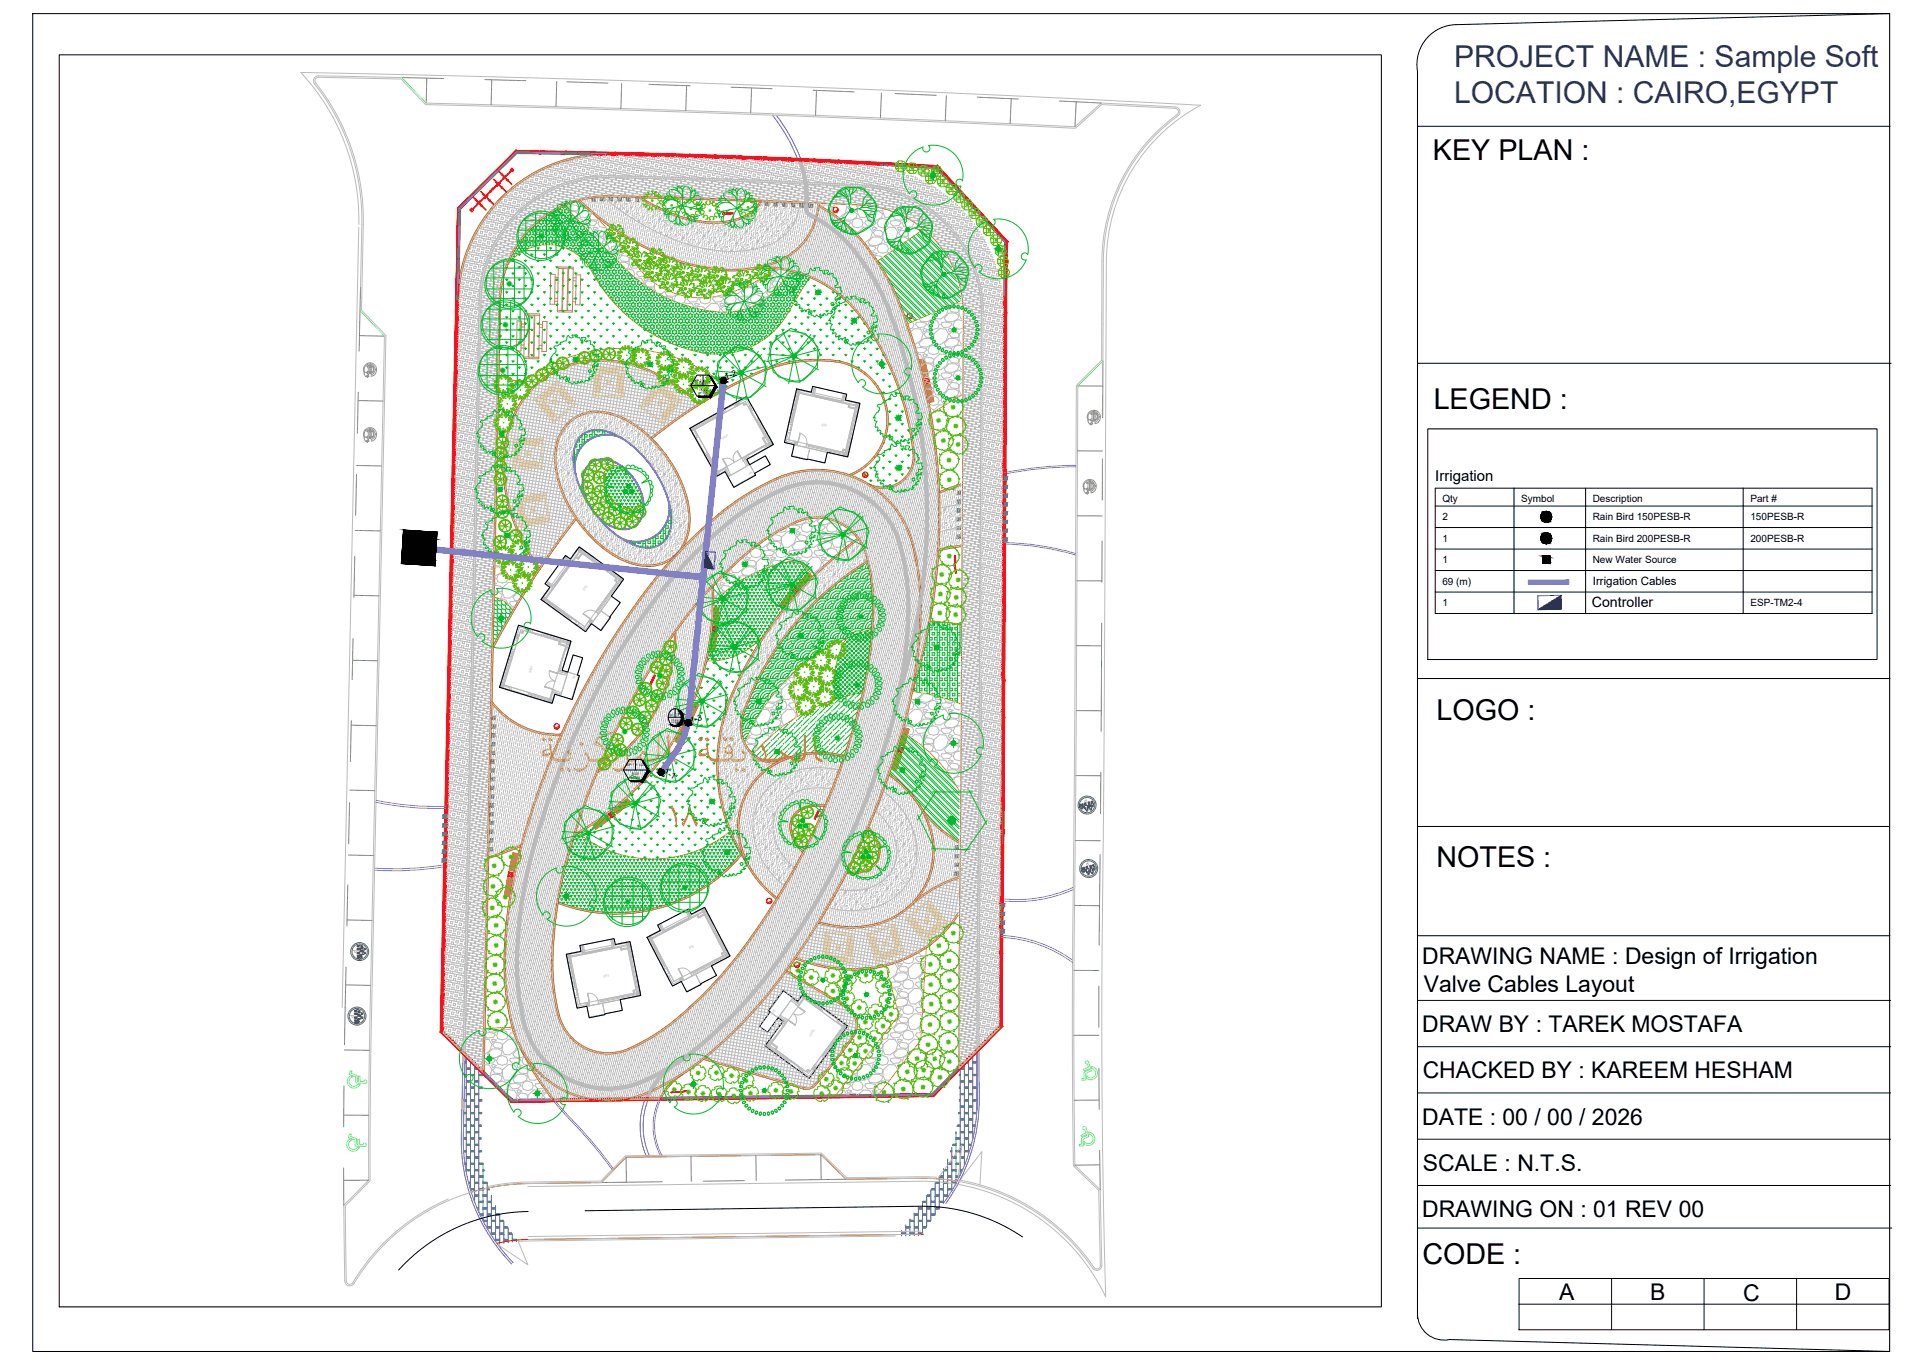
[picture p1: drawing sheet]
<svg xmlns="http://www.w3.org/2000/svg" width="1189mm" height="841mm" viewBox="0 0 1189 841" stroke-linecap="round" stroke-linejoin="round" font-family="sans-serif">
<defs><g id="words">
<text font-size="87.3" x="359" y="530">180</text>
<g font-size="18.6" fill="#22346e">
<text x="899" y="41">PROJECT NAME : Sample Soft</text>
<text x="899" y="64">LOCATION : CAIRO,EGYPT</text>
</g>
<g font-size="17.8">
<text x="886" y="99">KEY PLAN :</text>
<text x="887" y="253">LEGEND :</text>
<text x="889" y="445">LOGO :</text>
<text x="888" y="536">NOTES :</text>
<text x="880" y="782">CODE :</text>
</g>
<g font-size="14.2">
<text x="880" y="596">DRAWING NAME : Design of Irrigation</text>
<text x="881" y="613">Valve Cables Layout</text>
<text x="880" y="638">DRAW BY : TAREK MOSTAFA</text>
<text x="880" y="667">CHACKED BY : KAREEM HESHAM</text>
<text x="880" y="695">DATE : 00 / 00 / 2026</text>
<text x="880" y="724">SCALE : N.T.S.</text>
<text x="880" y="753">DRAWING ON : 01 REV 00</text>
<text x="964" y="804">A</text>
<text x="1021" y="804">B</text>
<text x="1078" y="804">C</text>
<text x="1135" y="804">D</text>
</g>
<text font-size="9.3" x="888" y="297">Irrigation</text>
<text font-size="8.8" x="985" y="376">Controller</text>
<text font-size="7.1" x="985" y="362">Irrigation Cables</text>
<g font-size="6.2">
<text x="892" y="311">Qty</text>
<text x="941" y="311">Symbol</text>
<text x="985" y="311">Description</text>
<text x="1083" y="311">Part #</text>
<text x="892" y="322">2</text>
<text x="985" y="322">Rain Bird 150PESB-R</text>
<text x="1083" y="322">150PESB-R</text>
<text x="892" y="335">1</text>
<text x="985" y="335">Rain Bird 200PESB-R</text>
<text x="1083" y="335">200PESB-R</text>
<text x="892" y="348">1</text>
<text x="985" y="348">New Water Source</text>
<text x="892" y="362">69 (m)</text>
<text x="892" y="375">1</text>
<text x="1083" y="375">ESP-TM2-4</text>
</g>
<g font-size="5.3">
<text x="449" y="235" transform="rotate(-18 449 235)">1-2</text>
<text x="427" y="447" transform="rotate(-9 427 447)">1-3</text>
<text x="410" y="478" transform="rotate(30 410 478)">1-1</text>
</g>
<g font-size="3.5" fill="#636466">
<text x="672" y="493" transform="rotate(165 672 493)">P</text>
<text x="673" y="533" transform="rotate(165 673 533)">P</text>
<text x="218" y="588" transform="rotate(90 218 588)">P</text>
<text x="216" y="628" transform="rotate(90 216 628)">P</text>
</g>
<g font-size="2.1">
<text x="430" y="236">SP 2</text>
<text x="435" y="236">1 1/2&quot;</text>
<text x="432" y="244">m^3/h</text>
<text x="432" y="241">14.42</text>
<text x="388" y="474">SP 1</text>
<text x="393" y="474">1 1/2&quot;</text>
<text x="391" y="479">8.35</text>
<text x="390" y="481">m^3/h</text>
</g>
<g font-size="2.1" fill="#bababa">
<text x="447" y="272" transform="rotate(-29 447 272)">SHOP</text>
<text x="329" y="416" transform="rotate(-73 329 416)">SHOP</text>
</g>
<g font-size="1.9" fill="#bababa">
<text x="464" y="294" transform="rotate(-29 464 294)">DN</text>
<text x="355" y="420" transform="rotate(-73 355 420)">DN</text>
<text x="479" y="624" transform="rotate(126 479 624)">DN</text>
</g>
<g font-size="1.5">
<text x="414" y="442">DR 1</text>
<text x="419" y="442">2&quot;</text>
<text x="415" y="446">15.894</text>
<text x="416" y="447">m^3/h</text>
</g>
</g></defs>
<!-- layer: L-LGND-IRRI -->
<g fill="none" stroke="#000" stroke-width=".62">
<path d="M888 302h270v77h-270zM888 313h270M936 302v77M953 320h7M956 316v7M981 302v77M1078 302v77M888 326h270M888 340h270M953 333h7M956 330v6M888 353h270"/>
<path d="M954 348h.1M955 345h2l1 1h-1l-1 1v1h-1zM956 345h1v1h-1zM888 366h270"/>
<circle cx="956" cy="320" r="3"/>
<circle cx="956" cy="333" r="3"/>
</g>
<!-- layer: L-SYMB-TRIM -->
<g fill="#000" stroke="#000" stroke-width=".62">
<path d="M956 316h1zM956 323h1zM956 336h1zM956 330h1z"/>
<path d="M447 234h1zM446 234h2z"/>
<path d="M446 234h2zM446 234h2z"/>
<path d="M446 234h2zM446 234h2z"/>
<path d="M446 234h2zM446 234h2z"/>
<path d="M446 234h2zM446 234h2z"/>
<path d="M446 234h2zM446 234h2z"/>
<path d="M446 234h2zM446 234h2z"/>
<path d="M446 235l2-1zM446 235l2-1z"/>
<path d="M446 235l3-1zM446 235l3-1z"/>
<path d="M446 235l3-1zM446 235l3-1z"/>
<path d="M447 237h2zM447 237h1z"/>
<path d="M446 235l3-1zM446 235l3-1z"/>
<path d="M447 237h2zM447 237h2z"/>
<path d="M446 235l3-1zM446 235l3-1z"/>
<path d="M447 237h2zM447 237h2z"/>
<path d="M446 235l3-1zM446 235l3-1z"/>
<path d="M447 237l2-1zM447 237h2z"/>
<path d="M446 235l3-1zM446 235l3-1z"/>
<path d="M447 237l2-1zM447 237l2-1z"/>
<path d="M446 236l3-1zM446 236l3-1z"/>
<path d="M447 237l2-1zM447 237l2-1z"/>
<path d="M446 236l3-1zM446 236l3-1z"/>
<path d="M447 237l2-1zM447 237l2-1z"/>
<path d="M446 236l3-1zM446 236l3-1z"/>
<path d="M447 237l2-1zM447 237l2-1z"/>
<path d="M446 236l3-1zM446 236l3-1z"/>
<path d="M446 237l3-1zM446 237l3-1z"/>
<path d="M446 236l3-1zM446 236l3-1z"/>
<path d="M446 237l3-1zM446 237l3-1z"/>
<path d="M446 236l3-1zM446 236l3-1z"/>
<path d="M446 236l3-1zM446 236l3-1z"/>
<path d="M446 236l3-1zM446 236h3z"/>
<path d="M446 237l3-1zM446 237l3-1z"/>
<path d="M446 236l3-1zM446 236l3-1z"/>
<path d="M956 316h1zM956 316h1z"/>
<path d="M956 316h1zM956 316h1z"/>
<path d="M956 316h1zM956 316h1z"/>
<path d="M956 316h1zM955 316h2z"/>
<path d="M955 316h3zM955 316h3z"/>
<path d="M955 316l3 1zM955 317h3z"/>
<path d="M955 317h3zM955 317h3z"/>
<path d="M955 317h3zM955 317h3z"/>
<path d="M955 317h3zM955 317h3z"/>
<path d="M955 317h3zM955 317h3z"/>
<path d="M955 317h3zM954 317h4z"/>
<path d="M954 317h5zM954 317h5z"/>
<path d="M954 317h5zM954 317h5z"/>
<path d="M954 317h5zM954 317h5z"/>
<path d="M954 317h5zM954 317h5z"/>
<path d="M954 317l5 1zM954 317l5 1z"/>
<path d="M954 318h5zM954 318h5z"/>
<path d="M954 318h5zM954 318h5z"/>
<path d="M954 318h5zM954 318h5z"/>
<path d="M953 318h6zM953 318h6z"/>
<path d="M953 318h7zM953 318h7z"/>
<path d="M953 318l7 1zM953 318l7 1z"/>
<path d="M953 319h7zM953 319h7z"/>
<path d="M953 319h7zM953 319h7z"/>
<path d="M953 319h7zM953 319h7z"/>
<path d="M953 319h7zM953 319h7z"/>
<path d="M953 319h7zM953 319h7z"/>
<path d="M953 320h7zM953 320h7z"/>
<path d="M953 319l7 1zM953 319l7 1z"/>
<path d="M953 320h7zM953 320h7z"/>
<path d="M953 320h7zM953 320h7z"/>
<path d="M250 328l19 22 1-21zM250 328l19 22-21-2z"/>
<path d="M956 323h1zM956 323h1z"/>
<path d="M956 336h1zM956 336h1z"/>
<path d="M956 330h1zM956 330h1z"/>
<path d="M956 330h1zM956 330h1z"/>
<path d="M956 323h1zM956 323h1z"/>
<path d="M956 330h1zM956 330h1z"/>
<path d="M956 336h1zM956 336h1z"/>
<path d="M956 323h1zM956 323h1z"/>
<path d="M956 330h1zM955 330h2z"/>
<path d="M956 336h1zM956 336h1z"/>
<path d="M955 323h2zM955 323h2z"/>
<path d="M955 330h3zM955 330h3z"/>
<path d="M955 336h2zM955 336h2z"/>
<path d="M955 323h3zM955 323h2z"/>
<path d="M955 330h3zM955 330h3z"/>
<path d="M955 336h3zM955 336h2z"/>
<path d="M955 323h3zM955 323h3z"/>
<path d="M955 330h3zM955 330h3z"/>
<path d="M955 336h3zM955 336h3z"/>
<path d="M955 323h3zM955 323h3z"/>
<path d="M955 330h3zM955 330h3z"/>
<path d="M955 336h3zM955 336h3z"/>
<path d="M955 322h3zM955 322l3 1z"/>
<path d="M955 330h3zM955 330h3z"/>
<path d="M955 336h3zM955 336h3z"/>
<path d="M955 322h3zM955 322h3z"/>
<path d="M955 330h3zM955 330h3z"/>
<path d="M955 336h3zM955 336h3z"/>
<path d="M955 322h3zM955 322h3z"/>
<path d="M955 330h3zM954 330h4z"/>
<path d="M955 336h3zM955 336h3z"/>
<path d="M954 322h4zM954 322h4z"/>
<path d="M954 330h5zM954 330h5z"/>
<path d="M954 335h4zM954 335l4 1z"/>
<path d="M954 322h5zM954 322h4z"/>
<path d="M954 330h5zM954 330h5z"/>
<path d="M954 335h5zM954 335h4z"/>
<path d="M954 322h5zM954 322h5z"/>
<path d="M954 330l5 1zM954 330l5 1z"/>
<path d="M954 335h5zM954 335h5z"/>
<path d="M954 322h5zM954 322h5z"/>
<path d="M954 331h5zM954 331h5z"/>
<path d="M954 335h5zM954 335h5z"/>
<path d="M954 322h5zM954 322h5z"/>
<path d="M954 331h5zM954 331h5z"/>
<path d="M954 335h5zM954 335h5z"/>
<path d="M954 322h5zM954 322h5z"/>
<path d="M954 331h5zM954 331h5z"/>
<path d="M954 335h5zM954 335h5z"/>
<path d="M954 321h5zM954 321l5 1z"/>
<path d="M954 331h5zM954 331h5z"/>
<path d="M954 335h5zM954 335h5z"/>
<path d="M954 321h5zM954 321h5z"/>
<path d="M954 331h5zM954 331h5z"/>
<path d="M954 335h5zM954 335h5z"/>
<path d="M953 321h6zM953 321h6z"/>
<path d="M953 331l6 1zM953 331l6 1z"/>
<path d="M953 334h6zM953 334l6 1z"/>
<path d="M953 321h6zM953 321h6z"/>
<path d="M953 332h7zM953 332h7z"/>
<path d="M953 334h6zM953 334h6z"/>
<path d="M953 321h7zM953 321h6z"/>
<path d="M953 332h7zM953 332h7z"/>
<path d="M953 334h7zM953 334h6z"/>
<path d="M953 321h7zM953 321h7z"/>
<path d="M953 332h7zM953 332h7z"/>
<path d="M953 334h7zM953 334h7z"/>
<path d="M953 320h7zM953 320l7 1z"/>
<path d="M953 332h7zM953 332h7z"/>
<path d="M953 334h7zM953 334h7z"/>
<path d="M953 320h7zM953 320h7z"/>
<path d="M953 332h7zM953 332h7z"/>
<path d="M953 334h7zM953 334h7z"/>
<path d="M953 320h7zM953 320h7z"/>
<path d="M953 332l7 1zM953 332l7 1z"/>
<path d="M953 333h7zM953 333l7 1z"/>
<path d="M953 333h7zM953 333h7z"/>
<path d="M953 333h7zM953 333h7z"/>
<path d="M953 333h7zM953 333h7z"/>
<path d="M953 333h7zM953 333h7z"/>
<path d="M953 333h7zM953 333h7z"/>
<path d="M954 344l5 4v-4zM954 344l5 4h-5z"/>
<path d="M425 445h1zM425 445h1z"/>
<path d="M425 445h1zM425 445h1z"/>
<path d="M425 445h1zM425 445h1z"/>
<path d="M425 445h1zM425 446l1-1z"/>
<path d="M425 446l1-1zM425 446l1-1z"/>
<path d="M425 446l1-1zM424 446l2-1z"/>
<path d="M425 449h1zM425 449h1z"/>
<path d="M424 446l2-1zM424 446l2-1z"/>
<path d="M424 446h3zM424 446h3z"/>
<path d="M425 449h1zM425 449h1z"/>
<path d="M425 449h2zM425 449h1z"/>
<path d="M424 446h3zM424 446h3z"/>
<path d="M424 446h3zM424 446h3z"/>
<path d="M425 449l2-1zM425 449h2z"/>
<path d="M425 449l2-1zM425 449l2-1z"/>
<path d="M424 446h3zM424 446h3z"/>
<path d="M425 449l2-1zM425 449l2-1z"/>
<path d="M424 446h3zM424 446h3z"/>
<path d="M424 446h3zM424 446h3z"/>
<path d="M425 449l2-1zM425 449l2-1z"/>
<path d="M425 448h2zM425 448h2z"/>
<path d="M424 447l3-1zM424 447l3-1z"/>
<path d="M424 447l3-1zM424 447l3-1z"/>
<path d="M424 448h3zM424 448h3z"/>
<path d="M424 448h3zM424 448h3z"/>
<path d="M424 447l3-1zM424 447l3-1z"/>
<path d="M424 447h3zM424 447h3z"/>
<path d="M424 448h3zM424 448h3z"/>
<path d="M424 447h3zM424 447h3z"/>
<path d="M424 448h3zM424 448h3z"/>
<path d="M424 447h3zM424 447h3z"/>
<path d="M424 448l3-1zM424 448h3z"/>
<path d="M424 447h3zM424 447h3z"/>
<path d="M424 448l3-1zM424 448l3-1z"/>
<path d="M424 447h3zM424 447h3z"/>
<path d="M424 448l3-1zM424 448l3-1z"/>
<path d="M424 448l3-1zM424 448l3-1z"/>
</g>
<!-- layer: L-LGND-IRRI -->
<g fill="#000" stroke="#000" stroke-width=".62">
<path d="M955 316h1zM956 323h1zM955 330h1zM956 336h1zM956 346h1zM957 345h2zM957 347h2z"/>
<path d="M955 316l1 1zM955 317h1z"/>
<path d="M955 317h1zM954 317h2z"/>
<path d="M954 317h2zM954 317h2z"/>
<path d="M954 317l2 1zM954 317l2 1h-2z"/>
<path d="M954 318h2zM954 318h2h-3z"/>
<path d="M953 318l3 1v-1zM953 318l3 1h-3z"/>
<path d="M953 319h3zM953 319h3h-3z"/>
<path d="M953 319l3 1v-1zM953 319l3 1h-3z"/>
<path d="M953 320h3zM953 320h3z"/>
<path d="M956 320h4zM956 320h4z"/>
<path d="M956 320h4zM956 320h4h-4z"/>
<path d="M955 330h1zM955 330h1z"/>
<path d="M955 330h1zM954 330h2z"/>
<path d="M954 330l2 1zM954 331h2z"/>
<path d="M954 331h2zM954 331h2h-2z"/>
<path d="M954 331h2zM954 331h2h-3z"/>
<path d="M953 331l3 1v-1zM953 331l3 1h-3z"/>
<path d="M953 332h3zM953 332h3h-3z"/>
<path d="M953 332l3 1v-1zM953 332l3 1h-3z"/>
<path d="M953 333h3zM953 333h3z"/>
<path d="M956 323h1zM956 323h1z"/>
<path d="M956 336h1zM956 336h1z"/>
<path d="M956 323h2zM956 323h1z"/>
<path d="M956 336h2zM956 336h1z"/>
<path d="M956 322h2zM956 322l2 1z"/>
<path d="M956 336h2zM956 336h2z"/>
<path d="M956 322h3zM956 322h2z"/>
<path d="M956 335h3zM956 335l2 1z"/>
<path d="M956 322h3zM956 322h3z"/>
<path d="M956 335h3zM956 335h3z"/>
<path d="M956 321l3 1v-1zM956 321l3 1h-3z"/>
<path d="M956 334l3 1v-1zM956 334l3 1h-3z"/>
<path d="M956 321h3h1zM956 321h3h-3z"/>
<path d="M956 334h3h1zM956 334h3h-3z"/>
<path d="M956 320l4 1v-1zM956 320l4 1h-4z"/>
<path d="M956 333l4 1v-1zM956 333l4 1h-4z"/>
<path d="M956 333h4zM956 333h4z"/>
<path d="M956 333h4zM956 333h4h-4z"/>
<path d="M954 348h5zM954 348h5z"/>
<path d="M954 345l1 3v-3zM954 345l1 3h-1z"/>
<path d="M956 345h1zM956 345h1z"/>
<path d="M956 345h1zM956 345h1z"/>
<path d="M956 346h1zM956 346h1z"/>
<path d="M956 345h1zM956 345h1z"/>
<path d="M956 345h1zM956 345h1z"/>
<path d="M956 346h1zM956 346h1z"/>
<path d="M956 345h1zM956 345h1z"/>
<path d="M956 345h1zM956 345h1z"/>
<path d="M956 346h1zM956 346h1z"/>
<path d="M956 345h1zM956 345h1z"/>
<path d="M956 346h1zM956 346h1z"/>
<path d="M956 345h1zM956 345h1z"/>
<path d="M956 346h1zM956 346h1z"/>
<path d="M956 345h1zM956 345h1z"/>
<path d="M956 346h1zM956 346h1z"/>
<path d="M956 345h1zM956 345h1z"/>
<path d="M956 346h1zM956 346h1z"/>
<path d="M956 345h1zM956 345h1z"/>
<path d="M956 346h1zM956 346h1z"/>
<path d="M956 345l1 1zM956 345l1 1z"/>
<path d="M956 346h1zM956 346h1z"/>
<path d="M956 346h1zM956 346h1z"/>
<path d="M956 346h1zM956 346h1z"/>
<path d="M956 346h1zM956 346h1z"/>
<path d="M956 346h1zM956 346h1z"/>
<path d="M956 346h1zM956 346h1z"/>
<path d="M956 346h1zM956 346h1z"/>
<path d="M956 346h1zM956 346h1z"/>
<path d="M956 346h1zM956 346h1z"/>
<path d="M956 346h1zM956 346h1z"/>
<path d="M956 346h1zM956 346h1z"/>
<path d="M956 346h1zM956 346h1z"/>
<path d="M956 346h1zM956 346h1z"/>
<path d="M959 344v4zM959 344v4zM954 344h5zM954 344h5zM954 344v4zM954 344v4z"/>
<path d="M954 344l5 1v-1zM954 344l5 1h-5z"/>
<path d="M956 345h3zM956 345h3zM957 345h2z"/>
<path d="M957 345h2zM957 345h2z"/>
<path d="M957 345h2zM957 345h2z"/>
<path d="M957 345h2zM957 345h2z"/>
<path d="M957 345h2zM957 345h2z"/>
<path d="M957 345h2zM957 345h2z"/>
<path d="M957 345h2zM957 345h2z"/>
<path d="M957 345h2zM957 345h2z"/>
<path d="M957 345h2zM957 345h2z"/>
<path d="M957 345h2zM957 345h2z"/>
<path d="M957 345h2zM957 345h2z"/>
<path d="M957 345h2zM957 345h2z"/>
<path d="M957 345h2zM957 345h2z"/>
<path d="M958 345h1zM958 345h1z"/>
<path d="M958 345l1 1zM958 345l1 1z"/>
<path d="M958 346h1zM958 346h1z"/>
<path d="M958 346h1zM958 346h1z"/>
<path d="M958 346h1zM958 346h1z"/>
<path d="M958 346h1zM958 346h1z"/>
<path d="M958 346h1zM958 346h1z"/>
<path d="M958 346h1zM958 346h1z"/>
<path d="M958 346h1zM958 346h1z"/>
<path d="M958 346h1zM958 346h1z"/>
<path d="M957 346h2zM957 346h2z"/>
<path d="M957 346h2zM957 346h2z"/>
<path d="M957 346h2zM957 346h2z"/>
<path d="M957 346h2zM957 346h2z"/>
<path d="M957 346h2zM957 346h2z"/>
<path d="M957 346h2zM957 346h2z"/>
<path d="M957 346h2zM957 346h2z"/>
<path d="M957 346h2zM957 346h2z"/>
<path d="M957 346h2zM957 346h2z"/>
<path d="M957 346l2 1zM957 347h2z"/>
<path d="M957 347h2zM957 347h2z"/>
<path d="M957 347h2zM957 347h2z"/>
<path d="M957 347h2zM957 347h2z"/>
<path d="M957 347h2zM957 347h2zM957 347h2z"/>
<path d="M957 347h2zM957 347h2zM957 347h2z"/>
<path d="M957 347h2zM956 347h3z"/>
<path d="M956 347l3 1v-1zM956 347l3 1h-3z"/>
<path d="M954 348h5zM954 348h5h-5z"/>
</g>
<!-- layer: L-IRR-CONT-CABLES -->
<g fill="#7f7fff" stroke="#7f7fff" stroke-width=".62">
<path d="M945 361h25v-2zM945 359h25l-25 2z"/>
<path d="M446 235l-9 122 12-121zM446 235l-9 122h-4zM433 357l-6 90 10-90zM433 357l-6 90h-3z"/>
<path d="M260 337l-1 3 176 15zM259 340l176 15v4z"/>
<path d="M424 447l1 9 2-8zM424 447l1 9-3-1z"/>
</g>
<!-- layer: L-IRR-CONT-CONTROLLER -->
<path d="M436 341l7 1-2 10-6-1zM436 341l5 11M951 368h15v9h-15zM966 368l-15 9" fill="none" stroke="#00f" stroke-width=".62"/>
<g fill="#00f" stroke="#00f" stroke-width=".62">
<path d="M951 377l15-9v9z"/>
<path d="M436 341l5 11-6-1z"/>
</g>
<!-- layer: HDB -HS-BASE- SEPERATION LINE -->
<g fill="none" stroke="#bababa" stroke-width=".62">
<path d="M494 99a63 63 0 0 1 4 30 7 7 0 0 0 5 6 88 88 0 0 1 34 33l7 12a346 346 0 0 1 16 231l2-18a146 146 0 0 0-7-63 55 55 0 0 0-79-24 219 219 0 0 0-68 59 452 452 0 0 0-86 190 188 188 0 0 0 1 76 55 55 0 0 0 84 34l2-1-6 8-4 8M496 99a70 70 0 0 1 4 31v1a92 92 0 0 1 31 26 158 158 0 0 1 27 57 357 357 0 0 1-1 215l-1 3a452 452 0 0 1-95 189 253 253 0 0 1-48 42l-7 8-5 9M497 113l-120-4a79 79 0 0 0-81 77l-10 465M497 114l-120-4a78 78 0 0 0-79 76l-10 466M499 113h17a120 120 0 0 1 37 5 79 79 0 0 1 55 76M499 114l17 1a119 119 0 0 1 37 4 78 78 0 0 1 54 75l-3 456M373 122a131 131 0 0 0 79 33 53 53 0 0 0 33-9 29 29 0 0 0 10-20M594 312l-13 2M556 339a53 53 0 0 0-79-32 191 191 0 0 0-55 45 445 445 0 0 0-98 203 186 186 0 0 0 1 76 53 53 0 0 0 80 33 147 147 0 0 0 26-17M556 339a176 176 0 0 1 2 72 433 433 0 0 1-55 148 319 319 0 0 1-67 84l-5 4M594 326l-13 3M607 420l-1 228"/>
<path d="M546 489a46 46 0 0 1 21 44 39 39 0 0 1-41 30l-14-2M542 501a32 32 0 0 1 12 33 26 26 0 0 1-26 17l-9-1M274 639l25 24M618 636l-25 25M417 657h.1M408 680h-18M364 680h-21"/>
</g>
<!-- layer: H - SEPERATION LINE -->
<path d="M478 71a105 105 0 0 1 16 28M480 71a107 107 0 0 1 16 28M286 651l-1 52a110 110 0 0 0 32 79M288 652l-1 51a109 109 0 0 0 30 78M604 650v29a109 109 0 0 1-20 65M606 648v31a110 110 0 0 1-21 65M399 680a47 47 0 0 0 1 35M401 680a45 45 0 0 0 1 35" fill="none" stroke="#b800b8" stroke-width=".62"/>
<!-- layer: H - OLD HATCH -->
<g fill="none" stroke="#008ab8" stroke-width=".62">
<path d="M288 657h.1M288 653v72M288 653h1M289 653h.1M291 655v81M291 657h1M291 657h.1M292 657h.1M293 657h-2M294 658v85M597 657h.1M598 657h.1"/>
<path d="M599 657h.1M599 657h-2M599 657h-2v64M599 655v59M601 653h1M601 653h.1M602 657h2M602 652v52M602 657h.1M603 657h.1M604 657h.1M604 653h.1"/>
<path d="M604 650v36M287 673h1M287 672h1M287 665h1M287 664h1M288 664v1M288 672v1M288 676h3M288 668h3M288 660h3M288 677h3M288 669h3"/>
<path d="M288 661h3M289 660v1M289 668v1M289 676v1M290 660v1M290 668v1M290 676v1M291 660v1M291 668v1M291 676v1M291 672h3M291 664h3"/>
<path d="M291 673h3M291 665h3M291 664v1M291 672v1M292 664v1M292 672v1M293 664v1M293 672v1M294 676h2M294 668h2M294 660h2M294 677h2"/>
<path d="M294 669h2M294 661h2M294 660v1M294 668v1M294 676v1M295 660v1M295 668v1M295 676v1M296 660v1M296 668v1M296 676v1M296 661v89"/>
<path d="M296 672h2v1h-2M296 664h3M296 665h3M297 664v1M297 672v1M298 664v1M298 672v1M593 664h1M593 665h1M593 672h1M593 672v1h1M593 664v1"/>
<path d="M594 676h3M594 668h3M594 660h3M594 677h3M594 669h3M594 661h3M594 660v67M594 660v1M594 668v1M594 676v1M595 660v1M595 668v1"/>
<path d="M595 676v1M596 660v1M596 668v1M596 676v1M597 672h2M597 664h2M597 673h2M597 665h2M597 664v1M597 672v1M598 664v1M598 672v1"/>
<path d="M599 664v1M599 672v1M599 676h3M599 668h3M599 660h3M599 677h3M599 669h3M599 661h3M600 660v1M600 668v1M600 676v1M601 660v1"/>
<path d="M601 668v1M601 676v1M602 672h2M602 664h2M602 673h2M602 665h2M602 664v1M602 672v1M603 664v1M603 672v1M604 664v1M604 672v1"/>
<path d="M604 676h.1M604 668h.1M604 660h.1M604 677h.1M604 669h.1M604 661h.1M287 697h1M287 696h1M287 689h1M287 688h1M287 681h1M287 680h1"/>
<path d="M287 680v1M287 688v1M287 696v1M288 680v1M288 688v1M288 696v1M288 700h3M288 692h3M288 684h3M288 693h3M288 685h3M289 684v1"/>
<path d="M289 692v1M289 700h.1M290 684v1M290 692v1M290 700h.1M291 684v1M291 692v1M291 700h.1M291 696h3M291 688h3M291 680h3M291 697h3"/>
<path d="M291 689h3M291 681h3M291 680v1M291 688v1M291 696v1M292 680v1M292 688v1M292 696v1M293 680v1M293 688v1M293 696v1M294 700h2"/>
<path d="M294 692h2M294 684h2M294 693h2M294 685h2M294 684v1M294 692v1M294 700h.1M295 684v1M295 692v1M295 700h.1M296 684v1M296 692v1"/>
<path d="M296 700h.1M296 696h2M296 688h2M296 680h2M296 697h2M296 689h2M296 681h2M297 680v1M297 688v1M297 696v1M298 680v1M298 688v1"/>
<path d="M591 700v32h-2M592 697h2M592 696h2M592 696v1M593 696v1M593 688v1M594 700h3M594 692h3M594 688h-1v1h1M594 684h3M594 680h-1l1 1M594 693h3"/>
<path d="M594 685h3M594 684v1M594 692v1M594 700h.1M595 684v1M595 692v1M595 700h.1M596 684v1M596 692v1M596 700h.1M597 696h2M597 688h2"/>
<path d="M597 680h2M597 697h2M597 689h2M597 681h2M597 680v1M597 688v1M597 696v1M598 680v1M598 688v1M598 696v1M599 680v1M599 688v1"/>
<path d="M599 696v1M599 700h3M599 692h3M599 684h3M599 693h3M599 685h3M600 684v1M600 692v1M600 700h.1M601 684v1M601 692v1M601 700h.1"/>
<path d="M602 696h1M602 688h2M602 680h2M602 697h1M602 689h2M602 681h2M602 680v1M602 688v1M602 696v1M603 680v1M603 688v1M603 696v1"/>
<path d="M604 680v1M604 688v1M604 684h.1M604 685h.1M287 711h1M287 712h1M287 704h.1M287 711v1M288 719h.1M288 704h.1M288 711v1M288 719v1"/>
<path d="M288 715h3M288 708h3M288 704h-1h1M288 716h3M289 708h.1M289 715v1M290 708h.1M290 715v1M291 708h.1M291 715v1M291 719h3M291 711h3"/>
<path d="M291 704h3M291 712h3M291 704h.1M291 711v1M291 719v1M292 704h.1M292 711v1M292 719v1M293 704h.1M293 711v1M293 719v1M294 715h2"/>
<path d="M294 708h2M294 716h2M294 708h.1M294 715v1M295 708h.1M295 715v1M296 708h.1M296 715v1M296 719h3v36M296 711h2M296 704h2M296 712h2"/>
<path d="M297 704h.1M297 711v1M297 719v1M298 711v1M298 719v1M586 719h3M586 717v23M587 719v1M588 712h1M588 712h.1M588 719v1M588 711h1"/>
<path d="M588 711v1M589 715h2M589 716h2M589 710v26M589 708h2M589 715v1M590 708h.1M590 715v1M591 708h.1M591 715v1M591 700h.1M591 719h3"/>
<path d="M591 711h3M591 704h3M591 712h3M592 704h.1M592 711v1M592 719v1M593 704h.1M593 711v1M593 719v1M594 715h3M594 708h3M594 716h3"/>
<path d="M594 708h.1M594 715v1M595 708h.1M595 715v1M596 708h.1M596 715v1M597 719h.1M597 711h2M597 704h2M597 712h2M597 704h.1M597 711v1"/>
<path d="M597 719v1M598 704h.1M598 711v1M599 704h.1M599 711v1M599 708h2M600 708h.1M601 708h.1M602 704h.1M288 720h.1M288 723h3M288 724h3"/>
<path d="M289 723v1M290 723v1M290 731h1M290 732h1M290 731v1M291 723v1M291 731v1M291 735h3M291 727h3M291 728h3M291 720h3M291 736h3"/>
<path d="M291 727v1M291 735v1M292 727v1M292 735v1M293 727v1M293 735v1M294 731h2M294 723h2M294 732h2M294 724h2M294 739h2M294 740h2"/>
<path d="M294 723v1M294 731v1M294 739v1M295 723v1M295 731v1M295 739v1M296 723v1M296 731v1M296 739v1M296 735h3M296 727h3M296 736h3"/>
<path d="M296 728h3M296 720h3M297 727v1M297 735v1M298 727v1M298 735v1M299 731h2M299 723h.1M299 732h2M299 724h1M299 739h2M299 740h2"/>
<path d="M299 723v1M299 731v1M299 739v1M300 731v1M300 739v1M301 731v1M301 739v1M301 731v29M301 735h1M302 735v1M303 736h-2M304 740h.1"/>
<path d="M304 739v25M573 739v20h-2M573 740h3M574 739v1M575 739v1M576 739h-2v1M576 735v1M576 735h2M577 735v1M578 735v1M578 736h-2v19M578 732v19"/>
<path d="M578 739h3M578 740h3M578 732h3M579 731v1M579 739v1M579 731h2M580 731v1M580 739v1M581 731v1M581 739v1M581 735h3M581 736h3"/>
<path d="M581 728h3M581 728v20M581 727h3M581 727v1M581 735v1M582 727v1M582 735v1M583 727v1M583 735v1M584 731h2M584 723h2M584 732h2"/>
<path d="M584 724h2M584 739h2M584 740h2M584 723v21M584 723v1M584 731v1M584 739v1M585 723v1M585 731v1M585 739v1M586 723v1M586 731v1"/>
<path d="M586 739v1M586 735h3M586 727h3M586 736h3M586 728h3M586 720h3M587 727v1M587 735v1M588 727v1M588 735v1M589 731h2M589 723h2"/>
<path d="M589 724h2M589 723v1M589 731v1M590 723v1M590 731v1M591 723v1M591 731v1M591 727h3M591 728h2M591 720h3M592 727v1M593 727v1"/>
<path d="M594 723h2M594 723v1M595 723v1M595 723v1h-1M597 720h.1M293 743h1M295 747h1M295 748h1M295 747v1M296 747v1M296 743h3M296 744h3"/>
<path d="M297 743v1M297 751h2M297 751h.1M298 743v1M298 751h.1M299 755h2M299 747h2M299 748h2M299 747v1M299 755h.1M300 747v1M300 755h.1"/>
<path d="M301 747v1M301 755h.1M301 759h3M301 751h3M301 743h3M301 744h3M302 743v1M302 751h.1M302 759h.1M303 743v1M303 751h.1M303 759h.1"/>
<path d="M304 743v1M304 751h.1M304 759h.1M304 755h3M304 747h3M304 748h3M304 747v1M304 755h.1M305 747v1M305 755h.1M306 747v1M306 755h.1"/>
<path d="M307 759h2M307 751h2M307 746v22M307 751h.1M307 759h.1M308 751h.1M308 759h.1M309 751h.1M309 759h.1M309 755h2M309 755h3v14M309 751v18"/>
<path d="M310 755h.1M311 755h.1M312 759h2M312 759h2v9M312 759h.1M313 759h.1M314 759h.1M560 757v7M560 759h3M561 759h.1M562 759h.1M563 754v10"/>
<path d="M563 755h2M563 755h.1M564 755h.1M565 755h.1M565 750v14M565 759h3M565 751h3M566 751h.1M566 759h.1M567 751h.1M567 759h.1M568 751h.1"/>
<path d="M568 759h.1M568 747v17M568 755h3M568 747h3M568 748h3M568 747v1M568 755h.1M569 747v1M569 755h.1M570 747v1M570 755h.1M571 743v19"/>
<path d="M571 751h2M571 759h2M571 744h2M571 743h2M571 743v1M571 751h.1M571 759h.1M572 743v1M572 751h.1M572 759h.1M573 743v1M573 751h.1"/>
<path d="M573 759h.1M573 755h3M573 747h3M573 748h3M574 747v1M574 755h.1M575 747v1M575 755h.1M575 755h-2M576 751h2M576 743h2M576 744h2"/>
<path d="M576 743v1M576 751h.1M577 743v1M577 751h.1M578 743v1M578 751h.1M578 747h3M578 748h3M579 747v1M580 747v1M581 747v1M581 743h3"/>
<path d="M581 744h3M581 743v1M582 743v1M583 743v1M304 762h3M304 763h3M304 762v1M305 762v1M306 762v1M307 766h2M307 767h2M307 766v1"/>
<path d="M308 766v1M309 766v1M309 762h3M309 763h3M310 762v1M311 762v1M312 766h2M312 767h2M312 766v1M313 766v1M314 766v1M314 762h2v1"/>
<path d="M314 763h3M315 762v1M316 762v1M317 763v5M317 766h2v2M317 767h2M317 766v1M318 766v1M319 766v1M558 761v3M558 762h2M558 763h2"/>
<path d="M558 762v1M559 762v1M560 762v1M563 762h2M563 763h2M563 762v1M564 762v1M565 762v1M568 762h2M568 762v1M569 762v1M570 762v1h-2"/>
<path d="M570 762v1"/>
</g>
<!-- layer: HDB -HS-BASE- TACTILE - (FIBER GLASS) -->
<g fill="none" stroke="#bababa" stroke-width=".62">
<path d="M494 99h.1M494 99l1 1zM495 99h1M495 99h.1M496 99h.1M494 100l1 1zM494 101l1 1M495 100h.1M495 100h1M495 101h1zM495 102h1zM495 103h1z"/>
<path d="M495 104h.1M496 100h.1M496 105h.1M496 107h.1M496 100v1M496 101h.1M496 102v1zM496 103v1zM496 104v1zM496 105v1zM496 101v1h1M496 108h.1"/>
<path d="M496 107v1M497 109h.1M497 103h.1M497 107h.1M497 111h1M497 112h1M497 104h.1M497 113h.1M497 107h1M497 113h1M497 105h1M497 106h1"/>
<path d="M497 108h1M497 109h1M497 110h1M497 111h.1M497 112v1M498 118h.1M498 119h.1M498 106h.1M498 107h.1M498 108v1zM498 109v1zM498 110v1z"/>
<path d="M498 111v1zM498 113h.1M498 114h.1M498 115h.1M498 116h.1M498 117h.1M498 106v1M498 120h.1M498 107v1M499 110h.1M499 114v1zM499 115v1z"/>
<path d="M499 116v1zM499 117v1zM499 118v1zM499 119v1zM499 113v1zM499 111h.1M499 112h.1M500 116h.1M500 117h.1M500 118h.1M500 119h.1M500 120h.1"/>
<path d="M498 125h.1M498 124h.1M498 126h.1M498 123h.1M498 127h.1M498 128h.1M498 129h.1M498 130h.1M498 121h.1M498 122h.1M498 131h.1M499 120v1z"/>
<path d="M499 121v1zM499 122v1zM499 123v1zM499 124v1zM499 125v1zM499 126v1zM499 127v1zM499 128v1zM499 129v1zM499 130v1zM499 131v1zM499 126h.1"/>
<path d="M499 132v1M499 133h.1M500 125h.1M500 127h.1M500 133h.1M500 126h.1M500 130h.1M500 121h.1M500 122h.1M500 123h.1M500 124h.1M500 131h.1"/>
<path d="M500 132h.1M500 134l1-1v1M501 131v1M501 132v1zM501 134h.1M501 134h1M501 132h1M501 133h1zM502 132h.1M502 133h1M502 135h1M502 133h.1"/>
<path d="M502 133l1 1zM503 135h1M503 133h1M503 134h1zM504 134h1M504 136h.1M504 134h.1M504 134v1zM505 136h.1M505 134h.1M505 135h.1M506 135h.1"/>
<path d="M506 137h.1M506 135v1zM507 137h.1M507 135h.1M507 136h.1M507 137h1M507 136h1M508 138h.1M508 138h1M508 136h1M509 137h.1M509 138h.1"/>
<path d="M509 136h.1M509 139l1-1v1M509 137h1M509 137l1 1zM510 137h1M510 137h.1M510 139h1l-1 1M510 138h1zM511 137h.1M511 138h.1M511 138v1zM511 140h.1"/>
<path d="M512 138h.1M512 139v1zM513 140h.1M512 140v1zM513 141h.1M513 142h.1M514 141v1zM514 140v1zM514 142h.1M515 143h.1M515 142h.1M515 141h.1"/>
<path d="M515 143h1v1M516 141h.1M516 142v1zM516 144h.1M516 142h1M516 143h1zM516 144h1zM517 142h.1M517 142v1M517 144l1 1zM517 143h.1M517 143l1 1z"/>
<path d="M518 145h.1M518 144h1h-1M518 145h1h-1M518 146h1M518 146h.1M519 146v1M519 145v1zM519 144h.1M519 144v1l1-1M519 147h.1M520 145h.1M520 147h.1"/>
<path d="M520 146h.1M521 145v1M521 147v1zM521 146v1zM521 148v1M522 149h.1M522 148h.1M522 147h.1M523 147v1M523 149v1zM523 148v1zM523 148h.1"/>
<path d="M523 148h1M524 148h.1M524 149h.1M524 150h.1M524 151h.1M524 150l1 1zM524 151l1 1zM525 149l-1 1 1-1M525 150h1M525 151h1h-1M525 152h1h-1M525 153h1"/>
<path d="M526 152v1zM526 153v1zM526 151v1l1-1M527 151h.1M527 152h.1M527 153h.1M527 154h.1M527 155h.1M528 154v1zM528 155v1zM528 153v1v-1M529 154h.1"/>
<path d="M529 157h.1M529 155h.1M529 156h.1M530 155v1M530 155h.1M530 156v1zM530 157v1zM530 158v1M531 156h.1M531 157h.1M531 158h.1M531 159h.1"/>
<path d="M531 157l1 1M531 158l1 1zM531 160h1M531 160v-1l1 1M532 159h.1M532 159h1M532 160h1M531 161l1-1v1M532 161h1zM532 162h1M532 162h.1M533 163h1"/>
<path d="M533 161l1 1zM533 163l1 1M533 160v1h1M534 163h-1M534 164h.1M534 161h.1M534 162h.1M534 163h.1M535 163h.1M535 162v1M535 163v1zM535 164v1z"/>
<path d="M535 166h.1M536 164h.1M536 166v-1v1M536 167v-1v1M536 167h.1M537 166h.1M537 167h.1M537 168h.1M537 169h.1M538 166v1M538 166h.1M538 167v1z"/>
<path d="M538 168v1zM538 169v1zM538 170h.1M539 168h.1M539 171h.1M539 169h.1M539 170h.1M539 172h1l-1 1M539 169l1 1M539 170l1 1zM539 171l1 1zM540 170h.1"/>
<path d="M540 174h1h-1M540 171h.1M540 171h1M540 172h1zM540 173h1zM541 175h1l-1 1M541 173v1zM541 174v1zM541 172l1 1M542 177h1h-1M542 175h.1M542 176h.1"/>
<path d="M542 174h.1M542 178h1M543 178h.1M543 175v1M543 175h.1M543 176v1zM543 177v1zM543 178v1zM543 179h.1M543 179v1M543 180h.1M544 178h.1"/>
<path d="M544 179h.1M544 180h.1M544 177h.1M545 178h.1M545 178v1M545 179v1zM546 180h.1M544 181h.1M545 180v1zM545 181v1zM545 182v1M545 183h.1"/>
<path d="M546 184h.1M546 181h.1M546 182h.1M546 183h.1M546 185h.1M546 181l1 1M546 183l1 1zM546 184l1 1zM546 185l1 1zM547 186v1M547 182l-1 1h1M547 185h1z"/>
<path d="M547 186h1zM547 187h1zM547 188h1M547 188h.1M548 184h.1M548 188h.1M548 185v1M548 186l1 1zM548 187l1 1zM548 188l1 1zM548 189l1 1zM548 190l1 1"/>
<path d="M549 192h1l-1 1M549 188h.1M549 189h.1M549 190h.1M549 191h.1M549 193h.1M550 190h.1M550 194h.1M550 195h.1M550 191v1zM550 193h.1M550 196h.1"/>
<path d="M550 191h.1M551 196v1zM551 193v1zM551 194v1zM551 195v1zM551 197v1M551 197h.1M551 192v1M551 198h.1M552 199h.1M552 197h.1M552 198h.1"/>
<path d="M552 196h.1M552 200h.1M552 195h.1M553 196v1M553 198v1zM553 199v1zM553 197v1M553 198h.1M553 199h1M553 199h.1M554 199h.1M554 200h-1h1"/>
<path d="M553 200v1zM553 201v1zM553 202v1M553 202h.1M554 203h.1M554 201h.1M554 204h.1M554 205h.1M554 201v1M554 206l1 1zM554 203l1 1zM554 204l1 1z"/>
<path d="M554 202h.1M554 205l1 1zM554 207l1 1M555 202h-1l1 1M555 209h.1M555 204h.1M555 210h.1M555 208h1zM555 209h1zM555 206h1zM555 207h1zM556 205h.1"/>
<path d="M556 211h.1M556 206v1M556 213h.1M556 211v1zM556 209v1zM556 210v1zM556 207h.1M556 208v1zM556 207v1h1M556 213l1 1M557 209h.1M557 215h1h-1"/>
<path d="M557 215h.1M557 213h.1M557 214h.1M557 211h.1M557 212h.1M557 216h.1M557 210h.1M558 216h.1M558 214v1zM558 212v1M558 212h.1M558 213h.1"/>
<path d="M558 213v1zM558 216v1zM558 217v1zM558 219h.1M558 220h.1M559 215h.1M559 217h.1M559 218v1zM559 219v1zM559 216h.1M560 218h.1M560 220h.1"/>
<path d="M560 219h.1M559 221v1M559 220v1zM559 222v1M560 223h.1M560 224h.1M560 221h.1M560 222h.1M560 225h.1M560 226h.1M561 228h.1M561 221h.1"/>
<path d="M561 221v1M561 229h.1M561 226v1v-1M561 224v1v-1M561 225v1v-1M561 223v1v-1M561 222h-1h1M561 227h-1M561 227v1M561 228v1M561 222h.1M561 224h1"/>
<path d="M561 224h.1M561 231h.1M561 230h1zM561 231h1h-1M561 228h1zM561 229h1zM561 226h1zM561 227h1zM562 232h.1M562 225h.1M562 234l1 1h-1M562 227v1"/>
<path d="M562 232l1 1zM562 231l1 1zM562 229l1 1zM562 228h.1M562 230l1 1zM562 233l1 1zM563 235h.1M563 228h-1l1 1M563 236h.1M563 235v1M563 238h1M563 238h.1"/>
<path d="M563 231h.1M563 239h1M564 232h-1h1M564 232h.1M564 236h-1h1M564 237h-1h1M564 234h-1h1M564 235h-1h1M564 233h-1h1M564 238h-1M564 239h-1M564 237v1z"/>
<path d="M564 238v1zM564 236v1zM564 234v1M564 234h.1M564 235h.1M564 239v1zM564 235v1h1M565 238h.1M565 240h.1M565 239h.1M564 240h.1M564 242h1h-1"/>
<path d="M564 240v1zM564 242v1M564 243h.1M564 243v1M565 246v1M565 241h.1M565 242h.1M565 243h.1M565 244h.1M565 245v1zM565 247v1M565 248h.1"/>
<path d="M566 242h.1M566 251h.1M566 242v1M566 243v1zM566 244v1zM566 246h.1M566 247h.1M566 248h.1M566 249h.1M566 250h.1M566 252h.1M566 253h.1"/>
<path d="M567 245h.1M567 246v1M567 255h.1M567 246h.1M567 248v1zM567 249v1zM567 250v1zM567 251v1zM567 252v1zM567 253v1zM567 254v1zM567 255v1"/>
<path d="M567 256h.1M567 257h.1M567 247h.1M567 256v1M567 257v1M568 250h.1M568 260h.1M568 253h.1M568 254h.1M568 255h.1M568 256h.1M568 257h.1"/>
<path d="M568 258h.1M568 259h.1M568 251h.1M568 252h.1M568 254l1 1M569 255h.1M569 255v1M569 257v1zM569 258v1zM569 259v1zM569 256h-1l1 1M569 259h.1"/>
<path d="M569 260h1M568 261h.1M568 262h.1M568 263h.1M568 266h1M569 260v1zM569 261v1zM569 262v1zM569 263v1zM569 264v1zM569 266v1M569 267h.1"/>
<path d="M569 268h.1M569 266h.1M569 267v1M569 269h.1M569 263h1zM569 264h1zM569 265h1zM569 266h1M569 267h1zM569 268h1zM569 269h1zM569 270h1z"/>
<path d="M569 271l1 1zM569 272h1l-1 1M569 272h.1M570 273v1M570 261h.1M570 274v1M570 262h-1h1M570 275h.1M570 265h.1M570 279h1h-1M570 266h.1M570 266l1 1"/>
<path d="M570 268l1 1zM570 269l1 1zM570 270l1 1zM570 272h1zM570 273h1zM570 274h1zM570 275h1zM570 276h1zM570 277h1zM570 278h1zM570 265v1M570 280h.1"/>
<path d="M571 267l-1 1h1M571 267h.1M571 271v1M571 272v1M571 272h.1M571 273v1M571 274h1M571 275v1l1-1M571 276v1l1-1M571 277v1l1-1M571 278v1l1-1M571 279v1l1-1"/>
<path d="M572 274h.1M572 278h.1M572 279h.1M572 280h.1M490 300h.1M491 299h.1M492 300h.1M492 299h.1M493 299v1zM494 300h.1M494 299h-1M494 299l1 1z"/>
<path d="M495 298h-1M495 299h1zM495 300h1zM496 298h.1M496 299v1zM497 300h.1M497 298h.1M497 299h1M498 298v1zM498 299v1zM499 298h.1M499 299h.1"/>
<path d="M499 300h.1M500 298v1zM500 299h.1M501 299h.1M501 298h.1M501 297h.1M501 297h1M501 298l1 1zM502 297h.1M502 299h-1M502 297l1 1zM502 299h1z"/>
<path d="M503 297h.1M503 297h1M503 298l1 1zM504 297h.1M504 299h-1M504 297v1zM504 299h.1M505 297h.1M505 299h.1M505 298v1zM506 297v1zM506 299h.1"/>
<path d="M507 299h.1M507 297h.1M507 298v1zM507 298h1M507 299h1M508 299h1M508 297h1M509 298v1zM509 297h.1M509 299h.1M509 297l1 1zM509 299h1z"/>
<path d="M510 299h1M510 298l1 1zM511 298h1M511 299h.1M512 298v1zM512 299v1zM513 298h.1M513 300h.1M513 299h.1M514 299v1zM514 298v1v-1M515 300h.1"/>
<path d="M515 299h.1M515 298h1M515 298h.1M516 299v1zM516 299h1zM516 300h1zM517 299l1 1zM518 300h1h-1M518 299h1M519 299h.1M519 299v1l1-1M520 299h.1"/>
<path d="M520 300h.1M522 300h.1M570 281h1M571 281h.1M571 282h.1M571 283h.1M571 288h.1M571 287h.1M571 289h.1M571 290h.1M571 291h.1M571 292h.1"/>
<path d="M571 280v1l1-1M571 281v1M571 282v1l1-1M571 283v1l1-1M571 284v1l1-1M571 285v1l1-1M571 286v1l1-1M572 287l-1 1M572 288l-1 1M572 291l-1 1M572 290l-1 1M572 289l-1 1"/>
<path d="M572 281l-1 1M572 292v1M572 294h.1M572 299h1h-1M572 282h.1M572 283h.1M572 284h.1M572 285h.1M572 286h.1M572 287h.1M572 288h.1M572 289h.1"/>
<path d="M572 290h.1M572 291h.1M572 292h.1M572 293h.1M572 295h.1M572 296h.1M572 297h.1M572 298v1zM572 281h.1M573 286v1M573 288h.1M573 288v1"/>
<path d="M573 292v1zM573 293v1zM573 294v1zM573 295v1zM573 296v1zM573 297v1zM573 299h.1M573 300h.1M573 287v1M573 289v1M573 290v1M573 291h.1"/>
<path d="M573 291v1M574 297h.1M574 298h.1M574 299v1M453 320h.1M454 320h.1M454 319v1M455 319h.1M455 320h.1M456 319v-1v1M456 319h.1M456 319v1z"/>
<path d="M456 318h1zM456 319h1M457 317h.1M457 317l1 1zM457 319h1M457 319v-1l1 1M458 317h-1M458 316h.1M458 317h1zM459 318h-1M459 316h-1M459 316h.1"/>
<path d="M459 316v1zM459 315v1M460 318l-1-1v1M460 318h.1M460 316h.1M460 315h.1M460 317h.1M461 315v1zM461 314h.1M461 314v1M461 316v1M461 316h.1"/>
<path d="M462 316h.1M462 314h.1M462 315h.1M463 314v1zM463 313v1v-1M463 315h.1M463 315v1M464 313h.1M464 314h.1M464 315h-1M464 312l1 1zM464 313l1 1z"/>
<path d="M465 312h1zM465 313h1zM465 314h.1M466 311v1zM466 312v1zM467 311h.1M467 312h.1M468 310v1zM468 311v1zM469 310h.1M469 311h.1M470 309v1z"/>
<path d="M470 310v1zM471 309h.1M471 310h.1M472 308h-1h1M472 309h-1h1M472 308h1zM472 309h1zM473 307l1 1zM473 308l1 1zM474 307h.1M474 308h.1M475 306v1z"/>
<path d="M475 307v1zM476 306h.1M476 307h.1M476 308h.1M477 306v1zM477 307h.1M477 305v1zM478 306h.1M478 305h.1M478 307h.1M478 304h.1M479 305v1z"/>
<path d="M479 306h-1M479 306h.1M479 304v1l-1-1M480 305h-1h1M480 306h-1M480 306h.1M480 304h-1M480 304l1 1zM481 305l-1 1M481 305h.1M481 303h-1M481 304h.1"/>
<path d="M482 305h-1M482 303h.1M482 303h-1M482 303v1zM482 305h.1M482 302v1M482 304h.1M482 304v1M483 303h.1M483 304h.1M483 302h.1M484 302v1z"/>
<path d="M484 303v1zM485 302h.1M485 303h.1M486 302v1zM486 301v1zM486 301h.1M486 302h1zM487 303h-1M487 303h.1M487 301h-1M487 302h.1M487 301l1 1z"/>
<path d="M488 302h-1M488 300h-1M488 302h.1M488 301h1zM488 300h1M489 300h.1M489 302h-1M489 300v1zM489 301v1zM490 301h.1M491 300v1zM491 301h.1"/>
<path d="M492 301h.1M493 300v1zM495 300h-1M516 300h.1M517 300l1 1zM518 301h1M519 301h.1M519 300v1zM520 301h.1M521 301v1M521 301h.1M521 300v1z"/>
<path d="M521 302h.1M522 302h.1M522 301h.1M523 300v1v-1M523 301v1zM523 302h.1M524 301h.1M524 302h.1M524 301l1 1zM524 302l1 1zM525 303h.1M525 302h1h-1"/>
<path d="M526 303l1 1M526 303h.1M526 301v1M526 302v1zM526 302h.1M527 302h.1M527 304h.1M527 303h.1M528 302h.1M528 303v1zM528 304h.1M529 303h.1"/>
<path d="M529 304h.1M529 305h.1M530 303v1v-1M530 303h.1M530 304v1zM530 305h.1M531 305h.1M531 306h.1M531 304h.1M531 304l1 1zM531 305l1 1zM532 306h.1"/>
<path d="M532 305h1zM532 306h1zM532 307h1M533 305l1 1zM533 306l1 1zM533 307h1M534 308h.1M534 307h.1M534 308h1M534 306h.1M535 308h.1M535 307v1z"/>
<path d="M535 308v1M535 306v1v-1M535 306h.1M536 308h.1M536 309h.1M536 307h.1M537 309v1M537 307v1M537 308v1zM537 310h.1M538 308h.1M538 309h.1"/>
<path d="M538 310h.1M538 308l1 1M539 309v1zM539 310v1zM539 310h1zM539 311h1zM540 312h.1M540 312l1 1M540 310l1 1zM540 311l1 1zM541 313h.1M541 311h.1"/>
<path d="M541 311h1M541 312h.1M542 311v1M542 312v1zM542 313v1zM542 314h.1M543 315h.1M543 313h.1M543 314h.1M544 314v1zM544 315v1zM544 313v1"/>
<path d="M545 314h.1M545 315h.1M545 316h.1M545 317h.1M546 316v1zM546 317v1zM546 315v1v-1M546 316h1M546 319h.1M546 317h1zM546 318h1zM546 319h1"/>
<path d="M547 319h.1M547 319v-1l1 1M547 319h1M547 319l1 1zM548 317l-1 1h1M548 318h.1M548 319h1M548 320h1zM549 319h.1M549 319v1M572 300h1h-1M572 301h1l-1 1"/>
<path d="M572 302h.1M572 302h1l-1 1M572 303v1M572 304v1M572 305v1M572 306v1M572 307h.1M572 308h.1M572 309h.1M572 309v1M572 308v1M572 307v1"/>
<path d="M572 310v1M572 311v1M572 312v1M572 313v1M572 314v1M572 315v1M572 320h.1M572 319h.1M572 318h1M572 317h1M573 301h.1M573 302h.1"/>
<path d="M573 303h.1M573 304h.1M573 305h.1M573 306h.1M573 307h.1M573 308h.1M573 309h.1M573 310h.1M573 311h.1M573 312h.1M573 313h.1M573 314h.1"/>
<path d="M573 315h.1M573 316h.1M573 317h.1M573 318h.1M573 319h.1M573 320h.1M574 300h.1M574 301h.1M574 312v1zM574 313v1zM574 314v1zM574 315v1z"/>
<path d="M574 316v1zM574 317v1zM574 319v-1v1M574 319h.1M574 319v1zM574 300v1M574 301v1M574 302v1M574 303v1M574 304v1M574 305v1M574 306v1"/>
<path d="M574 307v1M574 308v1M574 308h.1M574 307h.1M574 309v1M574 310v1M574 311v1M431 340h.1M432 339v1zM432 339h.1M433 338h.1M433 339h.1"/>
<path d="M433 340h.1M433 339l1-1v1M433 337l1 1M434 337v1h-1M434 339l-1 1M434 339h.1M434 337h1zM434 338h1zM435 336h.1M435 339h-1M435 336l1 1zM435 337l1 1z"/>
<path d="M436 335l-1 1M436 336h.1M436 337h.1M436 335h.1M437 337h-1M437 335v-1v1M437 335h.1M437 335v1zM437 336v1M437 334h.1M438 334h.1M438 335h.1"/>
<path d="M438 333h.1M439 332h.1M439 333v1zM439 335h.1M439 332v1v-1M439 334v1M440 334h.1M440 332h.1M440 333h.1M441 331v1zM441 332v1zM441 330h.1"/>
<path d="M441 330v1M441 331h1zM442 330h-1M442 332h-1h1M442 332h.1M442 329l1 1zM442 330l1 1zM443 331l-1 1M443 331h.1M443 329h1zM443 330h1zM443 328h1"/>
<path d="M444 328h.1M444 329v-1v1M444 330v-1v1M444 327v1M445 328h.1M445 327h.1M445 329h.1M446 326v1zM446 327v1zM446 328v1M447 328h.1M447 326h.1"/>
<path d="M447 327h.1M447 325h.1M448 325v1zM448 326v1zM448 324h.1M448 324v1M449 325h.1M449 324h-1M449 326h.1M449 324l1 1zM449 323h1h-1M450 325h-1"/>
<path d="M450 325h.1M450 322l1 1zM450 323l1 1zM451 325h-1M451 324h.1M451 322h.1M451 323h.1M451 321h.1M452 321h-1M452 321h.1M452 321v1zM452 322v1z"/>
<path d="M453 321h.1M453 322h.1M454 321v-1v1M454 322h.1M455 321h.1M456 320l-1 1M548 320h.1M548 320v1M548 321h1h-1M549 323h.1M549 320v1zM549 321v1z"/>
<path d="M550 322h.1M550 323h.1M550 324h.1M550 321h.1M551 322h.1M551 322v1zM551 323v1zM551 325h.1M551 326h.1M552 323h.1M552 324v1zM552 325v1z"/>
<path d="M552 326v1zM552 327v1M553 325h.1M553 326h.1M553 327h.1M553 328h.1M553 329h.1M553 326l1 1M553 330h1v1M554 327h.1M554 327v1zM554 328v1z"/>
<path d="M554 329v1zM554 331h.1M554 328h.1M554 330h1zM554 331h1zM554 332h1zM554 333h1M554 333h.1M555 329h-1h1M555 329h.1M555 330h.1M555 330l1 1"/>
<path d="M555 331l1 1zM555 332l1 1zM555 333l1 1zM555 335h1M555 335v-1l1 1M555 335v1M556 336v1M556 332h.1M556 334h.1M556 335h.1M556 336h.1M556 337h.1"/>
<path d="M556 338h1h-1M556 338h.1M556 339h.1M556 333h1M557 334v1M557 334h.1M557 335h.1M557 336v1zM557 337v1zM557 338v1zM557 339v1zM557 335v1"/>
<path d="M558 338h.1M558 340h.1M558 339h.1M572 337h.1M572 336h.1M572 336h1h-1M572 337h1h-1M572 338h.1M572 339h.1M572 340h.1M572 335h.1M572 334h.1"/>
<path d="M572 333h.1M572 332h.1M572 331h.1M572 330h.1M572 329h.1M572 328h.1M572 327h.1M572 326h.1M572 325h.1M572 324h.1M572 323h.1M572 322h.1"/>
<path d="M572 321h.1M573 321h.1M573 322h.1M573 323h.1M573 324v1zM573 325v1zM573 326v1zM573 327v1zM573 328v1zM573 329v1zM573 330v1zM573 331v1z"/>
<path d="M573 332v1zM573 333v1zM573 335h.1M573 335v1zM573 336v1zM573 337v1zM573 338v1zM573 339v1zM573 335v-1v1M574 339h.1M574 338h.1M574 320v1z"/>
<path d="M574 321v1zM574 322v1zM574 323v1zM574 325h.1M574 326h.1M574 327h.1M574 335h.1M574 336h.1M574 337h.1M574 334h.1M574 333h.1M574 332h.1"/>
<path d="M574 331h.1M574 329h.1M574 330h.1M574 328h.1M413 360h-1M413 359v1zM414 359h.1M414 360h.1M414 358h.1M415 357v1zM415 358v1zM415 359v1"/>
<path d="M416 357h.1M416 358h.1M416 359h.1M416 356h.1M417 355v1zM417 356v1zM417 358h.1M417 357v1M418 354h.1M418 355h.1M418 356h.1M418 357h-1"/>
<path d="M418 353l1 1v-1M418 354l1 1v-1M418 355l1 1M419 355h.1M419 356h.1M419 352h.1M419 353h1zM419 354h1zM420 355h-1M420 352h-1M420 351l1 1zM420 352l1 1z"/>
<path d="M421 353h-1v1M421 353h.1M421 350h.1M421 350v1zM421 352h.1M422 350h-1M422 350h.1M422 349h.1M422 351v1M423 351h.1M423 348v1zM423 349v1z"/>
<path d="M423 350v1M423 348h.1M424 348h.1M424 349h.1M424 347h.1M425 348h.1M425 346v1zM425 346h.1M425 349h.1M426 345h.1M426 346h.1M426 347h.1"/>
<path d="M426 345l1-1v1M426 346h1h-1M426 347h1M426 345h1M427 347h-1M427 346h.1M427 344h1zM427 345h1M428 343h-1M428 343l1 1zM428 345h.1M428 342l1 1h-1"/>
<path d="M429 345l-1-1v1M429 342h.1M429 343h.1M429 341h.1M429 344h.1M430 341h.1M430 341v1zM430 342v1zM430 340v1M431 341h.1M431 342h.1M432 342h.1"/>
<path d="M432 340v1zM432 341v1M557 340v1zM557 341l1 1h-1M557 341h.1M557 342v1M557 343h.1M558 344h.1M558 341h.1M558 342h.1M558 343h.1M558 345h.1"/>
<path d="M558 346h.1M558 347h.1M559 348h.1M559 341h.1M559 350h.1M559 341v1M559 343v1zM559 345v-1v1M559 345h.1M559 345v1zM559 346v1zM559 348v1z"/>
<path d="M559 350v1M559 352h.1M559 342v1M559 353h.1M559 343h.1M560 345h.1M560 346h.1M560 347h.1M560 348h.1M560 349h.1M560 350h.1M560 351v1z"/>
<path d="M560 352v1zM560 353v1zM560 354v1zM560 355v1zM560 356v1M560 356h.1M560 357v1M560 358h.1M560 359h.1M560 358v1M560 359v1M561 350h.1"/>
<path d="M561 350v1M561 352h-1h1M561 353h.1M561 354h.1M561 355h.1M561 356h.1M561 357h.1M561 358h.1M561 359h.1M561 360h.1M561 352h.1M561 355l1 1"/>
<path d="M561 359l1 1zM562 356v1M562 357v1M562 358h-1l1 1M562 358h.1M562 359h.1M570 358h1h-1M570 358h.1M570 359l1 1zM570 357h1l-1 1M570 356v1M571 356h.1"/>
<path d="M571 355h.1M571 355v1M571 354v1M571 353h.1M571 349h.1M571 348h.1M571 347h.1M571 346h.1M571 345h.1M571 349v1M571 350v1l1-1M571 352h1"/>
<path d="M571 353h1M571 354h1M571 355h1M571 356h1M571 357h1M571 358h1M571 359h1M571 360h1M572 348l-1 1M572 349l-1 1M572 347v1M572 346l-1 1"/>
<path d="M572 345l-1 1M572 344v1M572 344h.1M572 348h-1M572 359h.1M572 341h.1M572 342h.1M572 343h.1M572 345h.1M572 346h.1M572 347h.1M572 348h.1"/>
<path d="M572 349h.1M572 350h.1M572 351v1zM572 352v1zM572 353v1zM572 354v1zM572 358v1M572 357v1M572 356v1M572 356h.1M572 355v1M573 348h.1"/>
<path d="M573 351h.1M573 340v1zM573 341v1zM573 342v1zM573 343v1zM573 345h.1M573 349h.1M573 349v1M573 348v1M573 347v1M573 346v1M573 345v1"/>
<path d="M573 345v-1v1M398 380h-1M398 379v1zM398 379h.1M399 378h.1M399 378l-1 1M399 379h.1M399 380h.1M400 377v1zM400 378v1zM400 376h.1M400 379v1"/>
<path d="M400 379h.1M401 375v1zM401 376v1zM401 378h.1M401 375h.1M402 374h.1M402 375h.1M402 376h.1M402 377h.1M403 373v1zM403 374v1zM403 372v1"/>
<path d="M403 375v1M403 372h1zM403 373h1zM404 374h.1M404 371h.1M404 370l1 1zM404 371l1 1zM404 372l1 1zM405 372h.1M405 370h1zM405 371h1zM405 369h.1"/>
<path d="M406 368v1zM406 369v1zM406 371h.1M407 367l-1 1M407 371h-1M407 367h.1M407 368h.1M407 369h.1M408 366v1zM408 367v1zM408 368v1M408 365v1"/>
<path d="M409 365h.1M409 366h.1M409 364h.1M409 367h.1M410 367h.1M410 364v1zM410 365v1zM410 366v1M410 363v1M411 363h.1M411 364h.1M411 365h.1"/>
<path d="M411 362h.1M411 362l1 1zM411 363l1 1zM411 361l1 1-1-1M412 361h1zM412 362h1zM412 360h.1M413 363h.1M413 363h-1M413 360v1zM414 362l-1-1v1M414 361h.1"/>
<path d="M561 364h.1M561 365h.1M561 366h.1M561 367h.1M561 368h.1M561 369h.1M561 370h.1M561 371h.1M561 380h.1M561 361h.1M561 362h.1M561 363h.1"/>
<path d="M561 379v1M561 372h.1M561 378v1M561 377h.1M561 373h.1M561 376h.1M561 375h.1M561 374h.1M561 360l1 1zM561 361l1 1zM561 362l1 1zM561 363l1 1z"/>
<path d="M561 364l1 1zM561 365l1 1zM561 366l1 1zM561 367l1 1zM561 368l1 1zM561 369l1 1zM561 370l1 1zM561 371l1 1zM561 372l1 1zM561 373l1 1zM561 374l1 1zM561 375l1 1z"/>
<path d="M561 376l1 1zM561 378h1zM561 379h1zM561 380h1zM562 363h.1M562 364h.1M562 365h.1M562 373h1zM562 374h1zM562 375h1zM562 376h1zM562 377l1 1z"/>
<path d="M563 366h.1M563 367h.1M563 368h-1h1M563 369h-1h1M563 369h.1M563 370h-1h1M563 371h-1h1M563 379h-1h1M563 372h-1h1M563 378h-1h1M567 380h.1M568 377v1z"/>
<path d="M568 378v1zM568 379v1zM568 376h.1M568 375h.1M568 374h.1M568 372h1h-1M569 372v1zM569 373v1zM569 374v1zM569 375v1zM569 376v1zM569 378h.1"/>
<path d="M569 379h.1M569 380h.1M569 370v1M569 370h.1M569 369h.1M569 369v1M569 368v1M569 365h.1M569 365h1h-1M569 366h1zM569 367h1zM569 368h1z"/>
<path d="M569 369h1zM569 370h1zM569 371h1zM569 372h1zM569 373h1zM569 374h1zM569 377h.1M570 364h.1M570 376h.1M570 363h.1M570 375h-1h1M570 375h.1"/>
<path d="M570 362h.1M570 360l1 1zM570 361l1 1zM570 362l1 1zM570 363l1 1zM570 364l1 1zM570 365l1 1zM570 366l1 1zM570 367l1 1zM570 368l1 1zM570 371h.1M570 371v1"/>
<path d="M571 370l-1 1M571 369l-1 1h1M571 369h.1M571 366h.1M571 365h.1M571 364h.1M571 361h1M571 362h1M571 363h1M572 363h.1M384 399h.1M384 399v1"/>
<path d="M385 399h.1M385 400h.1M385 398h.1M386 398v-1v1M386 398h.1M386 398v1zM386 399v1zM386 396v1M387 399h.1M387 396h.1M387 397h.1M387 398h.1"/>
<path d="M387 395h.1M388 395v1zM388 396v1zM388 394v1zM388 397v1M388 394h1zM388 395h1zM388 396h.1M389 393h-1M389 396h-1M389 396h.1M389 392h.1"/>
<path d="M389 392l1 1zM389 393l1 1zM389 395h.1M390 391h.1M390 391l-1 1M390 394l-1 1M390 391h1zM390 392h1zM391 390h-1M391 393h-1M391 393h.1M391 389v1z"/>
<path d="M391 390v1zM391 391v1zM391 392h.1M391 392v1M391 389h.1M392 388h.1M392 388l-1 1M392 389h.1M392 390h.1M392 391h.1M393 387h.1M393 388v-1v1"/>
<path d="M393 388h.1M393 388v1zM393 386v1M393 389v1M393 389h.1M394 385h.1M394 386h.1M394 387h.1M394 388h.1M395 384v1zM395 385v1zM395 383v1"/>
<path d="M395 386v1M395 386h.1M396 383h.1M396 384h.1M396 385h.1M396 386h.1M396 386h-1M396 382l1 1zM396 383l1 1zM397 381v1l-1-1M397 384l-1 1M397 380h.1"/>
<path d="M397 381h1zM397 382h1zM397 383h.1M398 383h-1M398 380v1zM399 381h-1v1M399 381h.1M560 399h.1M560 400h.1M560 398h.1M560 397h.1M560 396h.1"/>
<path d="M560 395h.1M560 394h.1M561 387h.1M561 398h.1M561 386h.1M561 385h.1M561 384h.1M561 383h.1M561 382h.1M561 381h.1M561 388h.1M561 389v1v-1"/>
<path d="M561 390v1v-1M561 391v1v-1M561 392v1v-1M561 393v1v-1M561 394v1v-1M561 395v1v-1M561 396v1v-1M561 397v1M561 398v1v-1M561 399v1v-1M561 385v1M561 386v1"/>
<path d="M561 388v1M561 387v1M561 384v1M561 383v1M561 382v1M561 381v1M561 380v1M561 400h.1M561 381h1zM561 382h1zM561 383h1zM561 384h1z"/>
<path d="M561 385h1zM561 386h1zM561 387h1zM561 388h1M561 389h1zM561 390h1zM561 391h1zM561 392h1zM561 393h1zM561 394h1zM561 398h1M562 399h.1"/>
<path d="M562 397h.1M562 396h.1M562 396h-1h1M562 395h-1h1M562 391h.1M562 390v1M562 389v1M562 386h.1M562 387h.1M562 388h.1M562 388v1M562 387v1"/>
<path d="M562 386v1M563 385v1M563 384v1M563 383h-1l1 1M563 382h-1l1 1M563 382h.1M563 381h-1l1 1M563 380h-1h1M563 398h1M564 397h.1M564 398h.1M564 398h-1"/>
<path d="M564 399h-1h1M564 395h.1M564 395v1zM564 396v1zM564 398v1zM564 399v1zM564 398v-1v1M564 394l1 1h-1M564 394h.1M564 393v1M565 391h.1M565 392h.1"/>
<path d="M565 393h.1M565 394h.1M565 395h.1M565 396h.1M565 397h.1M565 398h.1M565 399h.1M565 390h.1M565 389h.1M566 396h.1M566 395v1M566 388v-1v1"/>
<path d="M566 388h.1M566 388v1zM566 389v1zM566 390v1zM566 391v1zM566 392v1zM566 395h.1M566 386v1M566 385h.1M566 394v1M566 385v1M566 393v1"/>
<path d="M566 393h.1M566 394h.1M566 384v1M567 388h.1M567 391h.1M567 382h.1M567 383h.1M567 384h.1M567 385h.1M567 386h.1M567 387h.1M567 389h.1"/>
<path d="M567 381h.1M567 390h.1M568 387h.1M568 380v1zM568 381v1zM568 382v1zM568 383v1zM568 384v1zM568 386v1M568 385v1M568 385h.1M568 383h.1"/>
<path d="M569 382h.1M569 381h.1M372 420h.1M373 419v1zM373 419h.1M373 418v1M373 418h1zM373 419h1zM373 420h1zM374 417h.1M374 416l1 1zM374 417l1 1z"/>
<path d="M374 418l1 1zM375 419l-1 1M375 415h.1M375 415l-1 1M375 415h1zM375 416h1zM375 417h1zM375 418h.1M376 414h-1M376 414v1zM376 415v1zM376 416v1"/>
<path d="M376 414v-1v1M376 412v1M377 414h.1M377 411h.1M377 415h.1M377 412h.1M377 413h.1M378 410v1zM378 411v1zM378 412v1zM378 413v1M378 409v1"/>
<path d="M379 409h.1M379 410h.1M379 411h.1M379 408h.1M379 412h.1M380 407h.1M380 410v1M380 406h.1M380 408h.1M380 409h.1M380 406v1M381 406h.1"/>
<path d="M381 407h.1M381 408h.1M381 409h.1M381 405l1 1zM381 406l1 1zM381 404l1 1-1-1M382 407l-1 1M382 404h1zM382 405h1zM382 406h.1M382 402l1 1h-1M383 406h-1"/>
<path d="M383 406h.1M383 401h.1M383 402h.1M383 403v1zM384 404l-1 1M384 401h1M384 401v1zM384 403v-1v1M385 401h-1M385 401h.1M386 401h.1M386 400h.1"/>
<path d="M386 400v1M557 419h1h-1M557 420h.1M557 419h.1M557 418h.1M557 417h.1M558 416h.1M558 414h.1M558 413v1M558 414v1zM558 415v1zM558 416v1z"/>
<path d="M558 417v1zM558 418v1zM558 419v1zM558 413h.1M558 412h.1M558 411h.1M558 412v1M558 411v1M558 410h.1M559 407h.1M559 408h.1M559 409h.1"/>
<path d="M559 410h.1M559 411h.1M559 412h.1M559 413h.1M559 414h.1M559 415h.1M559 416h.1M559 417h.1M559 418h.1M559 419h.1M559 420h.1M559 406h.1"/>
<path d="M559 405h.1M559 404h.1M560 420h.1M560 401h.1M560 402h.1M560 403v1zM560 404v1zM560 405v1zM560 406v1zM560 407v1zM560 408v1zM560 409v1z"/>
<path d="M560 410v1zM560 411v1zM560 412v1zM560 414v1zM560 415v1zM560 416v1zM560 417v1zM560 419h.1M560 418v1M560 414v-1v1M560 401h1M561 408h.1"/>
<path d="M561 407h.1M561 414h.1M561 416h.1M561 409h.1M561 406h.1M561 400l-1 1M561 401v1v-1M561 402v1v-1M561 404h.1M561 405h-1h1M561 410h.1M561 411h.1"/>
<path d="M561 412h.1M561 413h.1M561 415h-1h1M561 415h.1M561 405h.1M561 400v1M561 401h.1M561 406h1h-1M561 407l1 1zM561 408l1 1zM561 409l1 1zM561 410l1 1z"/>
<path d="M561 411l1 1zM562 405v1M562 412v1M562 404h.1M562 403h1h-1M562 404h1zM562 405h1zM562 406h1zM562 407h1zM562 408h1zM562 410h.1M563 401h.1"/>
<path d="M563 409h.1M563 401l-1 1M563 406h.1M564 405l-1 1M564 405h.1M564 400h-1h1M564 401h-1h1M564 402h-1h1M564 403h-1h1M564 404h-1h1M564 401h1M564 402h.1"/>
<path d="M564 402v1M564 401v1M564 401h.1M565 401h-1M362 439h.1M362 440h.1M363 437v1zM363 438v1zM363 439v1zM363 437h.1M363 436v1M364 436h.1"/>
<path d="M364 437h.1M364 438h.1M364 435h.1M364 439h.1M365 434v1zM365 435v1zM365 436v1zM365 438h.1M365 437h.1M365 437v1M365 433v1M366 432h.1"/>
<path d="M366 433h.1M366 434h.1M366 435h.1M366 436h-1M366 431l1 1zM366 432l1 1zM366 433l1 1zM367 434h-1M367 430h-1M367 433h.1M367 429l1 1zM367 431h1z"/>
<path d="M367 428l1 1h-1M368 432h.1M368 432h-1h1M368 428h.1M368 429h.1M368 427h1h-1M369 430h-1v1M369 425v1zM369 426v1zM369 427v1zM369 425h.1M369 429h.1"/>
<path d="M370 424h.1M370 425h.1M370 426h.1M370 427h.1M370 423h.1M371 422v1zM371 423v1zM371 424v1zM371 426h.1M371 425v1M371 425h.1M371 421v1"/>
<path d="M372 421h.1M372 422h.1M372 423h.1M372 424h.1M373 420v1zM373 421v1zM373 422v1M374 421h-1M553 440h.1M553 439h.1M553 438h.1M553 436h1h-1"/>
<path d="M554 437v1zM554 438v1zM554 439v1zM554 435h.1M554 435v1M554 434h.1M554 433h1zM554 434h1zM554 435h1zM554 436h1zM554 437h1zM554 438h1z"/>
<path d="M555 440h-1M555 432h-1M555 431h.1M555 439h-1h1M555 429h1zM555 430l1 1zM555 431l1 1zM555 432l1 1zM555 433l1 1zM555 434l1 1zM555 436h.1M555 436v1"/>
<path d="M555 428h1h-1M556 427h.1M556 427h-1M556 435h-1l1 1M556 435h.1M556 426h.1M556 424h.1M556 424v1zM556 425v1zM556 426v1zM556 427v1zM556 428v1z"/>
<path d="M556 429v1zM556 431h.1M556 433h.1M556 423l1 1h-1M556 423h.1M556 422h.1M556 432h.1M556 422v1M557 421v1M557 429h.1M557 421h.1M557 422h.1"/>
<path d="M557 423h.1M557 424h.1M557 425h.1M557 426h.1M557 428h.1M557 427h.1M558 420v1zM558 421v1zM558 422v1zM558 424v1M558 424h.1M559 422h.1"/>
<path d="M559 421h.1M357 449h.1M357 450h.1M358 448v1zM358 449v1zM358 447h.1M358 447v1M358 447h1zM358 448h1zM358 449h1zM359 446h-1M359 450h-1"/>
<path d="M359 449h.1M359 444l1 1zM359 445l1 1zM359 446l1 1zM359 448h.1M359 448v1M360 444h.1M360 448h.1M360 443v1M360 448h-1h1M360 443h1zM360 444h1z"/>
<path d="M360 445h1zM361 446h-1M361 446h.1M361 442h-1M361 441v1zM361 442v1zM361 443v1zM361 445h.1M361 440h.1M361 444v1M361 440v1M362 443h.1"/>
<path d="M362 441h.1M362 442h.1M363 441h.1M363 440v1M547 459h.1M547 459l1 1zM548 458h.1M548 458l-1 1M548 457h.1M548 457v1M548 457h1zM548 458h1z"/>
<path d="M548 459h1zM548 460h1zM548 455l1 1h-1M549 454l-1 1M549 459h.1M549 453h.1M549 454h.1M549 455h.1M549 456v1zM549 457v1zM549 452h.1M549 458v1"/>
<path d="M550 451h-1M550 450h.1M550 451v-1v1M550 451h.1M550 451v1zM550 452v1zM550 453v1zM550 456h.1M550 449v1M550 455v1M550 448v1M550 455h.1"/>
<path d="M551 447h.1M551 448h.1M551 449h.1M551 450h.1M551 451h.1M551 453h.1M551 446h.1M551 445h.1M551 452h.1M552 443v1M552 444v1zM552 445v1z"/>
<path d="M552 446v1zM552 447v1zM552 450h.1M552 449v1M552 442h.1M552 442v1M552 449h.1M552 441h.1M552 441v1M553 447h.1M553 441h.1M553 442h.1"/>
<path d="M553 443h.1M553 444h.1M553 445h.1M553 446h.1M554 440v1zM554 441v1zM554 443h.1M554 443v1M554 442h-1l1 1M554 442h.1M540 479v1M541 479h.1"/>
<path d="M541 477h.1M541 478h.1M541 480h.1M542 476h.1M542 475h.1M542 475v1zM542 476v1zM542 477v1zM542 478v1zM542 474v1M542 479v1M542 479h.1"/>
<path d="M542 474h1M543 478h.1M543 473h.1M543 474h.1M543 475h.1M543 476h.1M543 472h.1M543 477h.1M543 471h.1M544 475v1M544 470v1zM544 471v1z"/>
<path d="M544 472v1zM544 473v1zM544 469v1M544 469h.1M544 474v1M544 474h.1M544 468h.1M544 468v1M545 473h.1M545 468h.1M545 469h.1M545 470h.1"/>
<path d="M545 471h.1M545 472h.1M545 467h.1M545 466h.1M546 470l-1 1M546 464h.1M546 465v1zM546 467v1zM546 468v1zM546 469v1M546 467v-1v1M546 463v1"/>
<path d="M546 462h1zM546 463h1zM546 464h1zM546 465h1zM546 466h1zM546 467h1M547 461h.1M547 460l1 1zM547 461l1 1zM547 462l1 1zM547 463l1 1zM547 465h.1"/>
<path d="M548 464l-1 1M548 462h.1M549 461h-1h1M337 499v1M337 498h1zM337 499h1zM337 500h1zM338 497h-1M338 495h1l-1 1M338 496v1zM338 497v1zM338 498v1z"/>
<path d="M338 499v1zM338 495h.1M338 494v1M339 493h.1M339 494h.1M339 495h.1M339 496h.1M339 498h.1M339 492h.1M339 497h.1M340 490v1M340 495v1"/>
<path d="M340 490h.1M340 495h.1M340 491v1M340 492v1M340 493v1M340 494v1M533 500h.1M533 499v1M533 498h.1M533 499h1zM533 500h1zM534 496v1z"/>
<path d="M534 497v1zM534 498v1zM534 499v1zM534 495v1M535 495h.1M535 496h.1M535 497h.1M535 499h.1M535 494h.1M535 498h.1M535 493h.1M536 493v-1v1"/>
<path d="M536 494v-1v1M536 495v-1v1M536 496v-1v1M536 496v1M536 491v1M537 490h.1M537 491h.1M537 492h.1M537 493h.1M537 494h.1M537 489h.1M538 492h.1"/>
<path d="M538 487h.1M538 488v1zM538 489v1zM538 490v1zM538 491v1M538 491h.1M538 486v1M539 490h-1M539 486h.1M539 487h.1M539 488h.1M539 490h.1"/>
<path d="M539 485h-1M539 484h.1M539 489h-1h1M539 482h.1M539 483l1 1zM539 484l1 1zM539 485l1 1zM539 486l1 1zM540 482h-1M540 487l-1 1M540 481h.1M540 480l1 1z"/>
<path d="M540 481l1 1zM540 482l1 1zM540 484h1zM540 485h.1M541 485h-1M541 481h.1M541 482h.1M542 481h.1M330 520h1M331 519v1M331 520h.1M331 518h.1"/>
<path d="M331 519h.1M331 517h.1M332 516h.1M332 516h-1M332 515v1zM332 516v1zM332 517v1zM332 518v1zM332 520h.1M332 514h.1M332 513v1M332 519v1"/>
<path d="M333 518h.1M333 512h.1M333 513h.1M333 514h.1M333 515h.1M333 516h.1M333 511h.1M333 517h.1M334 508h.1M334 509v1zM334 510v1zM334 511v1z"/>
<path d="M334 512v1zM334 513v1zM334 515h.1M334 514v1M334 507h.1M334 507h1M334 508h1M334 509h1M334 510h1M335 511h.1M335 512h.1M335 505v1"/>
<path d="M335 512h-1M335 511h-1M335 505h.1M336 504h.1M336 509h-1M336 509h.1M336 505h.1M336 506h.1M336 507h.1M336 508h.1M336 503h-1M336 502h.1"/>
<path d="M336 500l1 1h-1M336 501l1 1zM336 502l1 1zM336 504v-1l1 1M336 504h1M336 504l1 1zM336 500h.1M337 505v1M337 501h1zM337 502h1zM337 503h.1M338 501h.1"/>
<path d="M338 500v1M524 520h.1M524 519h.1M524 520v-1l1 1M524 520h1M525 518l-1 1M525 518h1h-1M525 519h1h-1M525 520h1M525 517h.1M525 517h1h-1M526 516h.1"/>
<path d="M526 515v1zM526 516v1zM526 517v1zM526 514h.1M526 514v1M527 518h-1v1M527 513h.1M527 514h.1M527 515h.1M527 516h.1M527 517h.1M527 513h1h-1"/>
<path d="M527 512h.1M528 515h.1M528 511v1zM528 512v1zM528 513v1zM528 510v1M528 514v1M529 510h.1M529 511h.1M529 512h.1M529 508v1M529 513h.1"/>
<path d="M529 508h.1M530 511h.1M530 507h.1M530 508h.1M530 509v1zM530 510v1zM530 506h.1M531 505v1zM531 506v1zM531 507v1zM531 504v1M531 509h.1"/>
<path d="M531 504h.1M531 503h1zM531 504h1M531 505h1zM531 506h1zM532 507h-1M532 502h.1M532 501l1 1zM532 502l1 1zM532 504l1-1v1M532 504h1M532 505h.1"/>
<path d="M532 500l1 1h-1M533 504l-1 1M533 504h.1M533 501h1zM533 503h.1M534 502h-1h1M534 501h.1M534 500v1M325 540h.1M326 538v1zM326 539v1zM326 537h.1"/>
<path d="M326 536v1M326 535h.1M327 534v1v-1M327 535v1v-1M327 538h.1M327 539h.1M327 540h.1M327 533h.1M327 533v1M327 537h.1M327 532h.1M327 532v1"/>
<path d="M328 530h-1M328 531h.1M328 532h.1M328 533h.1M328 534h.1M328 535h.1M328 538h.1M328 529h.1M328 537v1M328 536h-1l1 1M328 533h1M328 527h.1"/>
<path d="M328 527l1 1zM328 528l1 1zM328 529l1 1zM328 530l1 1zM328 531l1 1zM329 526v1h-1M329 533l-1 1M329 525v1M329 533h-1M329 524h1zM329 525h1zM329 526h1z"/>
<path d="M329 527h1zM329 528h1zM329 530h.1M330 523h.1M330 523h-1M330 529h-1h1M330 522h.1M330 528h.1M330 520h1l-1 1M330 521l1 1zM330 522l1 1zM330 523l1 1z"/>
<path d="M330 524l1 1zM330 525l1 1zM330 526v1M331 524h.1M331 521h.1M331 522h.1M331 523h.1M332 521h.1M332 520v1M514 540h.1M515 539v1zM515 538h.1"/>
<path d="M516 537h-1M516 538h.1M516 539h.1M516 537h.1M516 536h.1M516 540h-1h1M516 535h1zM516 536l1 1zM516 537l1 1zM517 538v1M517 534h.1M517 533l1 1z"/>
<path d="M517 534l1 1zM517 535l1 1zM517 537h.1M518 537h-1M518 537h.1M518 532v1M518 533h-1M518 532h1h-1M518 533h1h-1M518 534h1h-1M518 535h.1M518 531h.1"/>
<path d="M519 533h1M519 534h.1M519 530v1zM519 531v1zM519 533h.1M519 533v1M519 529l1 1h-1M520 533h-1M520 532h.1M520 528h.1M520 529h.1M520 530h.1"/>
<path d="M520 527h.1M520 531h.1M521 526v1zM521 527v1zM521 528v1zM521 529v1M521 525v1M521 529h.1M522 524h.1M522 528h.1M522 525h.1M522 526h.1"/>
<path d="M522 527h.1M523 523v1zM523 524v1zM523 525v1zM523 522v1M523 526v1M523 522h.1M523 521h.1M523 521v1M524 521h.1M524 522h.1M524 523h.1"/>
<path d="M524 524h-1h1M524 520l1 1zM524 521l1 1zM525 522l-1 1M525 522h.1M525 521h.1M322 560h.1M322 559h.1M322 558h.1M322 556h.1M322 555l1 1h-1M322 556l1 1z"/>
<path d="M322 557l1 1zM322 558l1 1zM322 559l1 1zM322 555h.1M322 554v1M323 554h.1M323 553v1M323 550h.1M323 551h.1M323 552h.1M323 553h.1M323 555h.1"/>
<path d="M323 556h.1M323 557h.1M323 558h.1M323 550h1h-1M323 549h.1M323 560h.1M324 559h-1h1M324 548h.1M324 546h.1M324 547h.1M324 550h.1M324 551h.1"/>
<path d="M324 552h.1M324 557h.1M324 553h.1M324 554h.1M324 555h.1M324 556h.1M324 545v1M324 555v1M324 544v1M324 554v1M324 543h.1M325 551h.1"/>
<path d="M325 542h.1M325 543h.1M325 544h.1M325 545h.1M325 546h.1M325 547h.1M325 548h.1M325 550h.1M325 541h.1M325 549h.1M326 546v1M326 540v1z"/>
<path d="M326 541v1zM326 542v1zM326 543v1zM326 546h.1M326 545v1M326 544v1M326 544h.1M327 542h.1M327 541h.1M503 560h.1M503 559h1zM503 560h1z"/>
<path d="M504 558h.1M504 558h-1M504 557v1zM504 558v1zM504 559v1zM504 557h.1M505 557h.1M505 557h-1M505 556h.1M505 558h.1M505 559h.1M505 555h.1"/>
<path d="M506 554v1zM506 555v1zM506 556v1zM506 554h.1M506 557v1M506 557h.1M507 553h.1M507 554h.1M507 555h.1M507 556h.1M507 552h.1M507 552h1"/>
<path d="M507 554h1M508 553h-1M508 555h.1M508 554l-1 1M508 554h.1M508 550v1M508 550h1M509 551h.1M509 552h.1M509 553h.1M509 550l1 1zM510 551l-1 1"/>
<path d="M510 547h1zM510 548h1zM510 549h1zM511 550h-1M511 546h-1M511 545v1zM511 546v1zM511 547v1zM511 548v1M512 544l-1 1M512 544h.1M512 545h.1"/>
<path d="M512 546h.1M512 547h.1M512 543h.1M513 542h.1M513 542v1zM513 543v1zM513 544v1zM513 545h.1M513 545v1M513 541h.1M513 541v1M514 541h.1"/>
<path d="M514 542h.1M514 543h.1M514 544h.1M515 542h.1M515 540v1zM515 541v1M320 578h.1M320 578v1M320 579v1zM320 577v1M320 576v1M320 575v1"/>
<path d="M320 574h.1M320 574v1M320 573h.1M320 573v1M320 569h1h-1M321 570h.1M321 571h.1M321 572h.1M321 573h.1M321 574h.1M321 575h.1M321 576h.1"/>
<path d="M321 577h.1M321 578h.1M321 579h.1M321 580h.1M321 568h.1M321 567h.1M321 566h.1M321 565h.1M321 579v1M321 561h.1M321 562l1 1zM321 563l1 1z"/>
<path d="M321 564l1 1zM321 565l1 1zM321 566l1 1zM321 567l1 1zM321 568l1 1zM321 569l1 1zM321 570l1 1zM321 571l1 1zM321 573v-1l1 1M321 573h1M321 573l1 1zM321 578v1"/>
<path d="M321 561h1h-1M322 577l-1 1M322 576v1M322 575l-1 1h1M322 574h-1l1 1M322 570h.1M322 560l1 1zM322 561l1 1zM322 563h1zM322 564h1zM322 565h1zM322 569h.1"/>
<path d="M322 568h.1M323 567h-1h1M323 566h.1M323 566h-1h1M323 561h.1M323 562h.1M490 580h.1M491 579h.1M491 579v1zM491 578v1M492 578h.1M492 579h.1"/>
<path d="M492 577h.1M493 576v1zM493 577v1zM493 578v1zM493 575v1M494 575h.1M494 576h.1M494 577h.1M494 578h.1M494 578h-1M494 574h.1M494 573l1 1z"/>
<path d="M494 574l1 1zM494 575l1 1zM495 576l-1 1M495 573h1M495 574h1zM495 572h1h-1M496 575h-1M496 575h.1M496 571v1zM496 573v-1v1M496 573h.1M496 574h.1"/>
<path d="M496 570h.1M496 570v1M497 573l-1 1M497 569h1M497 572h.1M497 569h.1M497 570h1M497 571h1M498 568v1zM498 569v1zM498 568h.1M498 567v1"/>
<path d="M498 570v1M499 570h.1M499 567h.1M499 568h.1M499 569h.1M499 566h.1M500 568h.1M500 565v1zM500 566v1zM500 567v1zM500 564v1M501 564h.1"/>
<path d="M501 565h.1M501 566h.1M501 567h.1M501 563h.1M501 562l1 1zM501 563l1 1zM501 564l1 1zM502 565h-1M502 561h.1M502 560l1 1zM502 561l1 1zM502 563h1z"/>
<path d="M503 564h-1M503 561h1zM504 562h-1M504 561h.1M504 560h.1M504 560v1M319 595v1M319 596v1M319 597v1M319 598v1M319 594v1M319 593v1"/>
<path d="M319 599v1M319 592h.1M319 591h.1M319 590h.1M319 589h.1M319 588h.1M319 592v1M319 591v1M319 590v1M319 589v1M319 587h.1M319 586h.1"/>
<path d="M319 585h.1M320 580v1zM320 581v1zM320 582v1zM320 583v1zM320 584v1zM320 585v1zM320 586v1zM320 587v1zM320 588v1zM320 590h.1M320 591h.1"/>
<path d="M320 592h.1M320 593h.1M320 594h.1M320 595h.1M320 596h.1M320 597h.1M320 598h.1M320 599h.1M320 600h.1M321 581h.1M321 582h.1M321 583h.1"/>
<path d="M321 584h.1M321 585h.1M321 586h.1M321 595h.1M321 596h.1M321 597h.1M321 598h.1M321 598v1M321 597v1M321 596v1M321 595v1M321 594v1"/>
<path d="M321 593v1M321 599v1M321 592v1M321 591v1M321 589h-1h1M321 590h-1l1 1M321 589h.1M321 588h.1M321 588h-1h1M321 587h-1h1M476 599v1M477 600h.1"/>
<path d="M477 599h.1M478 598h.1M478 598v1zM478 599v1zM478 597v1M479 597h.1M479 598h.1M479 596h.1M479 599h.1M479 595h1M480 598h-1M480 596l-1 1 1-1"/>
<path d="M480 597l-1 1 1-1M480 595v1l-1-1M480 595h1zM480 596h1zM481 594h.1M481 594h-1M481 597h-1M481 597h.1M481 593v1zM481 594v1zM482 592l-1 1M482 595h-1v1"/>
<path d="M482 595h.1M482 592h.1M482 593h.1M482 594h.1M483 591v1zM483 592v1zM483 590h.1M483 593v1M484 590h.1M484 591h.1M484 589h.1M484 592h.1"/>
<path d="M485 588h.1M485 589v1zM485 590v1zM485 587h.1M485 590h.1M486 587v1zM486 588v1zM486 586v1zM486 590h-1M486 585h.1M486 586h1zM486 587h1z"/>
<path d="M487 585h-1M487 588h-1M487 588h.1M487 584l1 1zM487 585l1 1zM487 587h.1M487 584h.1M488 583l-1 1M488 587h-1M488 583h1zM488 584h1zM488 585h1z"/>
<path d="M489 582h-1M489 581v1zM489 582v1zM489 583v1zM489 584h.1M489 584v1M489 581h.1M490 581h.1M490 582h.1M490 583h.1M491 580v1zM491 581v1"/>
<path d="M491 581h.1M492 580h.1M319 600v1M319 601h.1M319 602h.1M319 603h.1M319 604h.1M319 604v1M319 603v1M319 602v1M319 601v1M319 605v1"/>
<path d="M319 606h.1M319 607h.1M320 611h.1M320 601h.1M320 602h.1M320 603h.1M320 604h.1M320 605h.1M320 606h.1M320 607h.1M320 608h.1M320 609h.1"/>
<path d="M320 610h.1M320 612h.1M320 613h.1M320 614h.1M320 615h.1M321 619h.1M321 605v1zM321 606v1zM321 607v1zM321 608v1zM321 609v1zM321 610v1z"/>
<path d="M321 611v1zM321 612v1zM321 613v1zM321 614v1zM321 616h.1M321 617h.1M321 618h.1M321 620h.1M321 600v1M321 601h-1l1 1M321 602l-1 1h1M321 603h.1"/>
<path d="M321 603l-1 1h1M321 604l-1 1h1M321 609h.1M321 610h.1M321 611h.1M321 615l1 1zM321 616l1 1zM321 617l1 1zM321 618l1 1zM321 619l1 1zM322 612h.1M322 613h-1h1"/>
<path d="M322 613h.1M322 614h-1h1M322 618h.1M322 619h.1M323 620h-1h1M460 620h.1M460 619h.1M461 619v1zM461 618h.1M462 618h.1M462 619h.1M462 617h.1"/>
<path d="M462 620h.1M463 617v1zM463 618v1zM463 619h.1M463 616h.1M464 616h.1M464 617h.1M464 618h.1M464 615h.1M464 614h.1M464 615l1 1zM464 616l1 1z"/>
<path d="M465 614h.1M465 614h-1M465 613l1 1zM465 614l1 1zM466 613h.1M466 616h-1M466 616h.1M466 615h.1M466 614h.1M466 612h.1M467 611v1zM467 612v1z"/>
<path d="M467 614h.1M467 611h.1M468 611h.1M468 612h.1M468 613h.1M468 610h.1M469 612h.1M469 609h.1M469 609v1v-1M469 610v1v-1M469 611v1M470 609h.1"/>
<path d="M470 610h.1M470 608h.1M471 607v1zM471 608v1zM471 609v1M471 609h.1M471 606v1M472 606h-1h1M472 607h-1h1M472 608h.1M472 608h-1h1M472 605l1 1z"/>
<path d="M472 606l1 1zM473 607l-1 1M473 604h.1M473 604l-1 1M473 604h1zM473 605h1zM474 606h-1M474 603h.1M474 603h-1M474 603v1zM474 604v1zM474 605h.1"/>
<path d="M474 605v1M474 602v1M475 601h.1M475 602h.1M475 603h.1M475 604h.1M476 600v1zM476 601v1zM476 603v-1v1M477 602h.1M477 601h.1M478 601h.1"/>
<path d="M478 600v1M478 600h.1M321 621h.1M321 623h1l-1 1M321 624h.1M321 620l1 1zM321 621l1 1zM321 622l1 1zM321 624l1 1M322 625h.1M322 625v1M322 621h1z"/>
<path d="M322 622h1zM322 623h1zM322 624h1zM322 625h1zM322 626h1M322 627h1zM322 628h1h-1M322 628h.1M322 629h1M323 629h.1M323 620h.1M323 630h.1"/>
<path d="M323 622h.1M323 631l1 1h-1M323 632h.1M323 623h.1M323 624h.1M323 626v-1v1M323 626h.1M323 626v1zM323 627v1zM323 628v1zM323 629v1zM323 630v1z"/>
<path d="M323 623v1M323 632v1M323 624v1M323 633h.1M323 625h.1M324 634h.1M324 630h.1M324 631h.1M324 632h.1M324 633h.1M324 628h.1M324 629h.1"/>
<path d="M324 627h.1M324 635h.1M324 636h.1M325 638h.1M325 632h.1M325 633v1zM325 634v1zM325 635v1zM325 636v1zM325 631v1M325 632v1M325 638v1"/>
<path d="M325 633h.1M326 635h.1M326 636h.1M326 637h.1M326 638h.1M326 639h.1M326 640h.1M327 637v1M327 639v1v-1M327 637h.1M327 638v1v-1M328 640h.1"/>
<path d="M440 639v1M441 639h.1M441 640h.1M441 638l1 1zM441 639l1 1zM442 638h.1M442 638h1zM442 639h1zM443 637h-1M443 636l1 1zM443 637l1 1zM444 639h-1"/>
<path d="M444 638h.1M444 636h.1M444 637h.1M445 635h.1M445 635h-1M445 635v1zM445 636v1zM445 634v1M446 635h.1M446 636h.1M446 634h.1M447 636h.1"/>
<path d="M447 633v1zM447 634v1zM447 633h.1M447 635v1M448 633h.1M448 634h.1M448 632h.1M449 632v1zM449 634h.1M449 631v1zM449 631h1zM449 632h1z"/>
<path d="M450 630h.1M450 633h-1M450 630l1 1zM450 631l1 1zM451 629h.1M451 629l-1 1M451 630h.1M452 631h-1M452 628v1zM452 629v1zM452 630v1M452 627h.1"/>
<path d="M452 627v1M453 628h.1M453 629h.1M453 627h.1M454 626h.1M454 627v-1v1M454 628v-1v1M454 628v1M454 628h.1M455 626h.1M455 627h.1M455 625h.1"/>
<path d="M456 624v1zM456 626v-1v1M456 626h.1M456 627h.1M456 626v1M456 624h1zM456 625h1zM456 626h1M457 623h-1M457 622h.1M457 623l1 1zM457 622l1 1-1-1"/>
<path d="M458 625l-1-1 1 1M458 622h1zM458 623h1zM459 624h-1M459 624h.1M459 621h.1M459 621h-1M459 621v1zM459 622v1zM459 620v1v-1M460 621h.1M460 622h.1"/>
<path d="M461 621h.1M461 620v1zM326 641h.1M327 640v1v-1M327 641v1v-1M327 643h.1M328 644v1M328 641h.1M328 642v1zM328 643v1zM328 645h.1M328 646h1"/>
<path d="M328 642h1M328 643h1zM328 644h1zM328 645h1zM329 643h.1M329 647h1l-1 1M329 645l1 1zM329 646l1 1zM330 644h-1h1M330 649h.1M330 647h1zM330 648h1z"/>
<path d="M330 646h1M331 646h.1M331 650v1M331 648v1zM331 649v1zM331 647v1l1-1M332 649h.1M332 650h.1M332 651h.1M332 652h.1M333 649v1M333 649h.1"/>
<path d="M333 653v-1v1M333 650v1zM333 652v-1v1M334 651h.1M334 652h.1M334 653h.1M334 654h.1M334 653h1M334 654h1M335 652h.1M335 652h-1M335 653h1"/>
<path d="M335 653h.1M335 656h1M336 653h.1M336 654h.1M336 655h.1M336 655l1 1zM336 656l1 1zM337 654l-1 1h1M337 655h.1M337 656h1zM337 657h1zM337 658h1"/>
<path d="M338 659v-1v1M338 657v1zM338 659h.1M338 656v1l1-1M339 657h.1M339 658h.1M339 659h.1M340 658h.1M340 658v1zM340 659v1zM341 660h.1M341 659h.1"/>
<path d="M342 659v1M342 660h.1M413 660h.1M414 659v1zM415 659h.1M415 660h.1M416 659h.1M416 660h.1M417 658h.1M417 659h.1M417 657h.1M418 657v1z"/>
<path d="M418 658v1zM418 657h.1M418 657h1M418 658h1M419 656h.1M419 656l1 1zM420 658l-1-1 1 1M420 655l-1 1M420 655h.1M420 656h1zM421 655h-1M421 657h-1"/>
<path d="M421 655v1zM421 654v1M422 656h-1v1M422 655h.1M422 654h.1M422 656h.1M423 656h.1M423 653h.1M423 654v1zM423 653v1v-1M423 655v1M424 655h.1"/>
<path d="M424 653h.1M424 654h.1M425 652v1zM425 653v1zM425 654h.1M426 652h.1M426 653h.1M426 651h.1M426 651h1v1M426 652h1h-1M426 651l1 1M427 650h.1"/>
<path d="M427 650l-1 1M427 651h1zM427 652h1M428 650h-1M428 650l1 1zM428 649l1 1-1-1M429 651l-1 1M429 651h.1M429 650h.1M429 649h.1M430 648v1zM430 649v1z"/>
<path d="M430 650h.1M431 648h.1M431 649h.1M431 647h.1M432 647v1zM432 648v1zM432 646v1M433 647h.1M433 648h.1M433 646h-1M433 646l1-1v1M433 647l1-1v1"/>
<path d="M434 647h-1M434 647h.1M434 645h1zM434 646h1zM435 644h.1M435 644l1 1zM435 645l1 1zM436 643l-1 1M436 644h.1M436 645h.1M436 643h.1M437 645h-1"/>
<path d="M437 642v1zM437 643v1zM437 644h.1M438 641v1zM438 643h.1M438 644h.1M438 641h.1M439 640h.1M439 641h.1M439 642v1zM440 640v1zM440 642v-1v1"/>
<path d="M441 641h-1M441 641h.1M441 640v1M340 660v1M340 661h.1M341 661h.1M342 662v-1v1M342 661v-1v1M342 660h1M343 661h.1M343 662h.1M343 661l1 1z"/>
<path d="M343 662l1 1zM344 663h.1M344 662h1zM344 663h1zM344 664h1M345 664h.1M345 663l1 1zM345 664l1 1M345 662v1l1-1M346 665h.1M346 663h.1M346 663h1"/>
<path d="M346 664h.1M347 666h.1M347 663v1M347 664v1zM348 666h.1M348 664h.1M348 665h.1M349 665h.1M349 667h.1M349 665v1zM350 667h.1M350 665h.1"/>
<path d="M350 666h.1M350 668h1M350 666h1M351 666v1zM351 668h1M351 666h1M351 667h1zM352 666h.1M352 667h1M352 667l1 1zM352 669h1M352 669h.1"/>
<path d="M353 667h1M353 668v1zM353 669h1M353 669h.1M354 667h.1M354 669h.1M354 667v1M354 670h.1M355 668v1zM355 669v1zM356 669h.1M356 670h.1"/>
<path d="M357 669v1zM357 670v1zM357 671h1M357 671h.1M358 669h.1M358 670h.1M358 669h1M358 671h1M358 670l1 1zM359 670h1M359 671h1zM360 672h.1"/>
<path d="M360 670l1 1zM360 671l1 1zM361 671h.1M361 672h.1M362 670h.1M362 671v1v-1M362 672h.1M363 671h.1M363 672h.1M363 673h.1M364 671v1zM364 672v1z"/>
<path d="M365 673h.1M365 671h.1M365 672h.1M365 671h1M366 672v1zM366 673h.1M366 672h1zM366 673h1zM367 673l1 1M367 673h.1M367 672l1 1zM367 672h.1"/>
<path d="M368 672h1M368 673h.1M368 674h.1M369 672h.1M369 672v1zM369 673v1zM370 674h.1M370 672h.1M370 673h.1M371 673v1zM371 672v1v-1M372 674h.1"/>
<path d="M372 673h.1M373 672h.1M373 673v1zM373 673h1zM373 674h1M374 672h1M374 673l1 1zM374 674h1M374 674h.1M375 674h.1M375 672h.1M375 673h1z"/>
<path d="M375 674h1zM376 672h1M376 672h.1M376 673v1zM376 674h.1M377 672h.1M377 673h.1M377 674h.1M378 672h.1M378 673v1zM378 674h.1M379 673h.1"/>
<path d="M379 674h.1M380 672h.1M380 673h.1M381 673h.1M381 674h-1M381 672l1 1zM381 673l1 1zM382 672h1M382 673h1zM383 672h.1M383 674h-1M383 672v1z"/>
<path d="M383 673v1zM384 672h.1M384 673h.1M385 673h.1M385 672v1zM385 672h.1M386 672h.1M386 673h.1M387 672v1zM387 673h.1M387 671h.1M388 672h.1"/>
<path d="M388 671h.1M388 673h.1M388 671l1 1zM388 672l1 1zM389 672h1zM390 671h-1M390 672h.1M390 671l1 1zM391 672h-1M391 670h-1M391 670h.1M391 671h.1"/>
<path d="M391 672h.1M392 670v1zM392 671v1zM393 671h.1M393 670h.1M394 670v1zM394 671h.1M394 669h.1M395 669h.1M395 670h.1M395 671h.1M396 669v1z"/>
<path d="M396 669h.1M396 670v1M396 669h1zM396 670h1zM397 668l1 1zM397 669l1 1zM398 669h.1M398 667v1M399 667h.1M399 668v1zM399 679v1M399 669h.1"/>
<path d="M400 669h.1M400 667v1zM400 678h.1M400 679h.1M400 680h.1M400 667h.1M400 677h.1M401 666h.1M401 676h.1M401 667h.1M401 676v1zM401 677v1z"/>
<path d="M401 679h.1M401 679v-1v1M401 675v1M401 679v1M401 668h.1M402 666v1zM402 675h.1M402 676h.1M402 677h.1M402 678h.1M402 674h.1M402 666h.1"/>
<path d="M402 668h.1M403 665h.1M403 666h.1M403 673v1zM403 674v1zM403 676h.1M403 676h-1M403 672h.1M403 675h-1l1 1M403 667h.1M403 671h.1M403 665l1 1z"/>
<path d="M403 672h1zM403 673h1zM404 671h.1M404 671h-1M404 667l-1-1 1 1M404 665h.1M404 674h-1h1M404 665h1zM404 666h1zM404 670l1 1zM404 671l1 1zM405 664h.1"/>
<path d="M405 669h.1M405 672h-1l1 1M405 669l-1 1M405 672h.1M405 664l1 1zM405 665l1 1zM405 669h1zM405 670h1zM405 671h1zM406 668h.1M406 664h.1M406 665h.1"/>
<path d="M406 668v1zM406 669v1zM406 670h.1M406 667h.1M407 663v1zM407 664v1zM407 666v1zM407 667v1zM407 669h.1M407 666h.1M408 663h.1M408 664h.1"/>
<path d="M408 666h.1M408 667h.1M408 665h.1M409 662v1zM409 663v1zM409 664v1zM409 665v1zM409 667h.1M410 662h.1M410 663h.1M410 664h.1M410 665h.1"/>
<path d="M411 661v1zM411 662v1zM411 663v1zM411 665h.1M411 661h1zM411 662h1zM411 663h1zM412 664h-1M412 660l1 1zM412 661l1 1zM412 662l1 1zM413 661h.1"/>
<path d="M414 662h-1M414 660v1zM414 661v1M414 661h.1M415 661h.1"/>
</g>
<!-- layer: HDB -HS-BASE- CURB CONC. 15 CM -->
<g fill="none" stroke="#b85c00" stroke-width=".62">
<path d="M496 99l-119-4a93 93 0 0 0-94 91l-10 452 1 1 10-453a92 92 0 0 1 93-90l119 4M358 124a154 154 0 0 0 84 43 71 71 0 0 0 48-10 41 41 0 0 0 15-21M359 124a153 153 0 0 0 83 42 71 71 0 0 0 47-9 40 40 0 0 0 15-21M395 122a82 82 0 0 0 54 16 27 27 0 0 0 22-13M397 122a81 81 0 0 0 52 15 26 26 0 0 0 21-12M498 125l-121-4a67 67 0 0 0-68 65l-10 477v1l11-478a66 66 0 0 1 67-64l121 4M500 125l16 1a108 108 0 0 1 34 4 67 67 0 0 1 46 64l-3 467-1 1M506 126l-1 8M507 128a97 97 0 0 1 37 37 188 188 0 0 1 23 54 360 360 0 0 1-1 201M507 127a98 98 0 0 1 38 38 189 189 0 0 1 22 54 361 361 0 0 1-2 209M507 126l-2 8M469 166a76 76 0 0 1 70 40 164 164 0 0 1 26 79 19 19 0 0 1-28 14"/>
<path d="M473 165a77 77 0 0 1 66 40 165 165 0 0 1 27 79 20 20 0 0 1-25 18M432 250l-2-1a85 85 0 0 0-70-25 59 59 0 0 0-47 52 106 106 0 0 0 21 75M432 249l-1-1a86 86 0 0 0-71-25 60 60 0 0 0-48 53 107 107 0 0 0 21 76M352 262a29 29 0 0 1 31-4 77 77 0 0 1 43 63 26 26 0 0 1-27 28 54 54 0 0 1-35-20 68 68 0 0 1-20-52l2-6a25 25 0 0 1 6-9zM403 271a279 279 0 0 1 76-45 83 83 0 0 1 46-1 37 37 0 0 1 24 34 37 37 0 0 1-22 35M403 271a278 278 0 0 1 76-44 82 82 0 0 1 46-1 36 36 0 0 1 24 34 36 36 0 0 1-24 33M594 299l-13 5M594 300l-13 5M356 320l-7 10a533 533 0 0 0-44 69M356 321l-7 9a532 532 0 0 0-44 71M423 338v-1a44 44 0 0 0 0-37 75 75 0 0 0-44-44 26 26 0 0 0-36 26 77 77 0 0 0 36 62 34 34 0 0 0 35 3l1-1M530 333a229 229 0 0 0-82 109 110 110 0 0 0 14 92"/>
<path d="M531 334a229 229 0 0 0-82 107 109 109 0 0 0 10 87M594 338l-13 3M594 337l-13 3M536 347a180 180 0 0 0-78 98v5v5M537 348a179 179 0 0 0-78 97v5v5M440 363a164 164 0 0 1-84 152M441 362a165 165 0 0 1-86 155M569 369a123 123 0 0 0-10-45 61 61 0 0 0-86-24 225 225 0 0 0-70 61 459 459 0 0 0-87 193 194 194 0 0 0 1 79 61 61 0 0 0 84 42M570 364a118 118 0 0 0-10-41 62 62 0 0 0-87-24 226 226 0 0 0-70 62 460 460 0 0 0-87 191 199 199 0 0 0-1 77 62 62 0 0 0 85 47M570 374a317 317 0 0 1-23 114 449 449 0 0 1-83 140 191 191 0 0 1-61 47M417 392a100 100 0 0 1-47 84M418 391a101 101 0 0 1-49 87"/>
<path d="M569 380a318 318 0 0 1-23 108 447 447 0 0 1-83 139 191 191 0 0 1-59 47M304 435a52 52 0 0 0 42 20M304 434a51 51 0 0 0 43 20M620 420l-2 216 1-1 2-215M378 456a374 374 0 0 1 70-102 135 135 0 0 1 49-33 33 33 0 0 1 41 28 194 194 0 0 1-4 79 430 430 0 0 1-90 178 168 168 0 0 1-53 42 33 33 0 0 1-47-26l-2-15-1-13M379 456a373 373 0 0 1 70-101 133 133 0 0 1 49-34 32 32 0 0 1 39 28 193 193 0 0 1-4 79 429 429 0 0 1-89 178l-13 12-13 12M550 479a58 58 0 0 1 27 52 48 48 0 0 1-51 42l-11-1-8-2M550 479l9 6 8 9M567 495a48 48 0 0 1-14 73 63 63 0 0 1-47 3M570 500a73 73 0 0 0 23 20M537 513a17 17 0 0 1 5 20l-3 2-2 2M537 512a19 19 0 0 1 6 21 19 19 0 0 1-19 7"/>
<path d="M573 505a74 74 0 0 0 20 16M322 524l-20 7M322 522l-20 8M350 533a254 254 0 0 0-9 61M351 533a222 222 0 0 0-8 82 44 44 0 0 0 11 27 32 32 0 0 0 40 4l13-8 11-8M458 528a100 100 0 0 1-113 30M459 529a101 101 0 0 1-114 30M537 537a24 24 0 0 1-13 2M475 552l5 4M476 551l5 4M593 543a80 80 0 0 0-30 18M593 542a81 81 0 0 0-25 13"/>
<path d="M593 566a80 80 0 0 1-89 31l-12-4M593 564a79 79 0 0 1-89 32l-11-4M486 601l37 22a13 13 0 0 1 2 21l-16 21a21 21 0 0 1-8 7l-4 1-61-19M487 600l37 22a14 14 0 0 1 2 23l-16 20a22 22 0 0 1-9 8h-4l-62-18M322 649a173 173 0 0 0 20 31h1l-8-11-7-11M422 665l-6 5-4 5-3 5h-1l3-6 5-5"/>
</g>
<!-- layer: BASE SITE$0$L-BASE-ROAD CENTER -->
<path d="M593 731l-20-2h-50l-15-15-121 2-15 15-53 1-14 2-13 3M571 763l-244 4h-10l-10 2" fill="none" stroke="#f00" stroke-width=".62"/>
<!-- layer: HDB -HS-BASE- EXISTING R-CURB -->
<path d="M195 51a136 136 0 0 1 30 88l-1 53 15 16-9 429-1 93-15 16v46a2.2 2.2 0 0 0 2 2 2.2 2.2 0 0 0 2-1 128 128 0 0 1 59-52M195 51a2.2 2.2 0 0 1 0-2 2.2 2.2 0 0 1 2-1l51 1 15 16 201 6 201 8 16-14 46 2a2.2 2.2 0 0 1 2 2 2.2 2.2 0 0 1-1 2 113 113 0 0 0-46 90M682 162l-1 61-15 15-3 386 1 97 16 15 1 46M579 728h-55l-16-15-121 2-15 15-50 1-20 3M581 728l14-20-2 22a131 131 0 0 1 85 55 2.2 2.2 0 0 0 3-3M594 730l13-18-1 21M554 764l-233 4 5 14-18-12M681 782h.1" fill="none" stroke="#bababa" stroke-width=".62"/>
<!-- layer: HDB -PL-SEPERATION MOWING -->
<g fill="none" stroke="#ffbf00" stroke-width=".62">
<path d="M349 127l36 37a91 91 0 0 0 68 29 43 43 0 0 0 30-18l6-7M367 132l11 12 11 14a54 54 0 0 0 31 24 62 62 0 0 0 46-7l13-9M571 142l-28 19M314 164a31 31 0 0 1 54 7 97 97 0 0 0 76 48 51 51 0 0 0 46-29l11-18M595 186l-34 14M309 226a12 12 0 0 0 18 7 100 100 0 0 1 123 6M595 244l-19 12M386 290a7 7 0 0 0-12 2 21 21 0 0 0 10 22l4 1 3 1M396 305a8 8 0 0 1-5 11h-1M306 341l8 14 9 13M487 348a13 13 0 0 1 15 9M487 347a87 87 0 0 0-46 26"/>
<path d="M306 369v1M306 369a16 16 0 0 1 11 9M474 391a44 44 0 0 1-37 18M523 395a59 59 0 0 0-7 38M539 389a122 122 0 0 0-78 70M575 384l19 2M492 416a84 84 0 0 0 1 27M533 428a113 113 0 0 0-67 38M565 428a113 113 0 0 1 29 7M558 453a94 94 0 0 1 35 36M548 597l8 31-39 49M573 586l-3 57-27 34"/>
<path d="M317 635l-17 1"/>
</g>
<!-- layer: HDB -HS-BASE- CURB CONC. 10 CM -->
<g fill="none" stroke="#007fff" stroke-width=".62">
<path d="M367 95h-47l-35 34-1 46M375 95l-56-1-35 35-1 56M545 102l34 2 43 46-1 33M359 270a18 18 0 0 1 21-1l6 3 6 5 6 5 5 7 4 6 4 7 2 8 2 6a19 19 0 0 1-8 21 24 24 0 0 1-23-5l-10-8-9-11-6-13-4-12a22 22 0 0 1 4-18zM359 269a18 18 0 0 1 21-1 67 67 0 0 1 36 52 16 16 0 0 1-11 19 33 33 0 0 1-27-11 65 65 0 0 1-24-46 18 18 0 0 1 5-13zM381 269a20 20 0 0 0-26 18M385 272a20 20 0 0 0-22 1 20 20 0 0 0-7 21M360 298l1 5 1 4M360 298a13 13 0 0 1 6-13 13 13 0 0 1 14 0 31 31 0 0 1 18 33 13 13 0 0 1-19 8M361 298h.1M361 298l1 8M362 291l-1 4v3"/>
<path d="M362 291h.1M372 284a11 11 0 0 0-10 7M372 284l3 1 4 1M372 284h.1M379 286l7 4M379 286h.1M386 290l6 7 5 8M386 290h.1M362 306h.1M362 306l4 9 7 7M397 305l1 8M397 305h.1"/>
<path d="M398 313h.1M398 313v4l-2 4M412 307a20 20 0 0 1-5 23 20 20 0 0 1-24 2M414 315a21 21 0 0 1-27 19M372 322l7 4M373 322l7 4M373 322h.1M380 326l4 1h3M380 326h.1M387 327h.1M396 321a11 11 0 0 1-9 6M396 321h.1"/>
<path d="M299 664l18 17 25-1M299 663l18 17h25M592 662l-15 15-168 3M592 661l-15 16-167 2"/>
</g>
<!-- layer: HDB -PL-G. COVERS - Ce -->
<g fill="none" stroke="#00b82e" stroke-width=".62">
<path d="M502 440l-4 4M503 439h.1M505 437l-2 1M506 439l-4 4M507 438h.1M510 435l-2 2M511 437l-4 4M511 437h.1M515 440h.1M515 436l-4 4M515 433l-3 3M516 435h.1"/>
<path d="M518 439l-4 4M519 439h.1M519 435l-4 4M520 431l-3 4M520 434h.1M523 438l-4 4M523 437h.1M524 434l-4 4M524 430l-3 3M525 433h.1M527 437l-4 4M528 436h.1"/>
<path d="M528 433l-4 4M528 429l-3 3M529 432h.1M531 436l-4 4M532 429l-2 2M533 431l-4 4M488 448l-4 4M488 447h.1M491 445l-2 1M492 447l-4 4M493 446h.1M495 450l-4 4"/>
<path d="M496 449h.1M496 445l-4 4M497 445h.1M497 441l-4 4M498 440h.1M499 449l-4 4M500 448h.1M501 444l-4 4M501 443h.1M504 447l-4 4M505 447h.1M505 443l-4 4"/>
<path d="M506 442h.1M508 450h.1M508 446l-4 4M509 445h.1M509 442l-4 4M510 441h.1M511 453h.1M511 449l-4 4M512 449h.1M513 445l-4 4M513 444h.1M514 441l-4 4"/>
<path d="M514 456h.1M515 453l-4 4M515 452h.1M516 448l-4 4M517 447h.1M517 444l-4 4M517 459h.1M518 443h.1M518 456l-4 4M519 455h.1M519 451l-4 4M520 451h.1"/>
<path d="M520 447l-4 4M521 446h.1M521 459l-4 4M521 443l-4 4M522 458h.1M522 442h.1M522 455l-4 4M523 454h.1M523 450l-4 4M524 449h.1M525 446l-4 4M525 458l-4 4"/>
<path d="M525 445h.1M526 441l-4 4M527 453l-4 4M527 441h.1M528 449l-4 4M529 445l-4 4M530 440l-4 4M512 465h.1M513 461h.1M515 465l-1 1M516 464h.1M517 460l-4 4"/>
<path d="M520 463l-3 3M521 463h.1M524 463l-4 3"/>
</g>
<!-- layer: HDB -HS- FURNITURE-SHADE -->
<g fill="none" stroke="#fff" stroke-width=".62">
<path d="M345 235l-14 12M347 240l-2 2M367 227h19M368 232h3M382 232h3M382 228v3M406 236l15 11M409 239l-2 3M334 245l2 3M337 248l-3 2M357 250l-15 11M367 245l19 1"/>
<path d="M395 251l15 11M404 241l3 2M415 249l3 2M317 271v19M318 275h3M322 272v3M336 271v19M322 286v3M319 308l3 18M324 308v3M337 305l3 18M325 322h-3"/>
<path d="M326 321v3M575 557l-15 11M510 576l19 2M553 572l-17 6M572 576l-2 2M572 577l2 3M583 568l-3 2M586 571l-14 12M509 594l18 2M510 590h3M513 591l-1 3M523 591h3"/>
<path d="M544 589l-3 1M555 586l1 3M557 585l-3 1M559 589l-17 6"/>
</g>
<g fill="#fff" stroke="#fff" stroke-width=".62">
<path d="M331 247l11 14 15-11zM331 247l14-12 12 15z"/>
<path d="M343 238l-7 10 9-7zM334 245l9-7-7 10z"/>
<path d="M345 242l7 8 2-2zM345 242l2-2 7 8z"/>
<path d="M334 250l7 9 3-2zM334 250l3-2 7 9z"/>
<path d="M367 245l19-18v19zM367 227v18l19-18z"/>
<path d="M371 228l11 3h-11zM371 228l11 3v-3z"/>
<path d="M371 232v11h-3zM368 232v11l3-11z"/>
<path d="M385 232v11h-3zM382 232v11l3-11z"/>
<path d="M317 271h19v19zM317 271v19h19z"/>
<path d="M321 275v11h-3zM318 275v11l3-11z"/>
<path d="M322 286h11v3zM322 286v3h11z"/>
<path d="M322 272h11v3zM322 272v3h11z"/>
<path d="M337 305l-15 21 18-3zM319 308l18-3-15 21z"/>
<path d="M320 311l5 11-2-11zM320 311l5 11h-3z"/>
<path d="M324 311l11-2v-3zM324 308l11-2-11 5z"/>
<path d="M326 324l11-1v-3zM326 321l11-1-11 4z"/>
<path d="M406 236l-11 15 15 11zM406 236l15 11-11 15z"/>
<path d="M407 242l9 6 2-2zM409 239l9 7-11-4z"/>
<path d="M415 249l-6 9 2 2zM415 249l3 2-7 9z"/>
<path d="M404 241l-6 9 2 2zM404 241l3 2-7 9z"/>
<path d="M510 576l19 2-20 16zM509 594l18 2 2-18z"/>
<path d="M513 591l11 1-1 3zM513 591l-1 3 11 1z"/>
<path d="M524 580h3l-4 11zM527 580l-4 11h3z"/>
<path d="M511 579h3l-4 11zM514 579l-4 11h3z"/>
<path d="M536 578l23 11-6-17zM536 578l23 11-17 6z"/>
<path d="M544 590l1 3 10-7zM545 593l10-7 1 3z"/>
<path d="M538 580l6 9-3-10zM538 580l6 9-3 1z"/>
<path d="M550 575l7 10-4-11zM550 575l7 10-3 1z"/>
<path d="M560 568l15-11-3 26zM575 557l-3 26 14-12z"/>
<path d="M572 577l9-7 2 2zM572 577l2 3 9-8z"/>
<path d="M573 561l3-2 4 11zM576 559l4 11 3-2z"/>
<path d="M563 570l2-2 5 10zM565 568l5 10 2-2z"/>
</g>
<g fill="none" stroke="#ffdf7f" stroke-width=".62">
<path d="M345 235l-3 26M347 240l7 8zM367 227h19v19l-19-1zM367 227l19 19M368 232v11zM368 228h17v17h-17zM369 232v11zM370 232v11zM371 232v11zM371 231h11zM371 230l11 1zM371 230h11z"/>
<path d="M371 229l11 1zM371 229h11zM371 228l11 1zM371 228h11zM375 235h3v3h-3zM382 232v11zM383 232v11zM384 232v11zM385 232v11zM386 227l-19 18M406 236l15 11-11 15-15-11zM406 236l4 26"/>
<path d="M407 238l13 10-10 13-13-10zM409 240l8 6zM409 239l9 7zM331 247l14-12 12 15-15 11zM331 247l26 3M332 247l13-10 10 13-13 10zM334 245l9-7zM334 250l7 9zM334 246l9-7zM335 246l8-7zM335 250l7 8zM335 247l9-7z"/>
<path d="M335 249l8 9zM336 247l8-7zM336 249l7 8zM336 248l9-7zM336 248l8 9zM342 248l2-1 1 2-2 1zM345 242l7 8zM345 241l7 9zM346 241l7 9zM346 241l7 8zM346 240l7 9zM347 240l7 9z"/>
<path d="M404 241l-6 9zM405 241l-7 9zM405 241l-6 9zM406 242l-7 9zM406 242l-6 9zM407 242l-7 9zM407 242l9 6zM407 241l9 7zM408 241l9 7zM408 241l9 6zM408 248l2 1-1 2-2-1zM408 240l9 7z"/>
<path d="M415 249l-6 9zM416 249l-7 9zM416 249l-6 9zM417 250l-7 9zM417 250l-6 9zM418 251l-7 9zM421 247l-25 4M317 271h19v19h-19zM317 271l19 19M318 275v11zM318 272h17v17h-17zM319 275v11z"/>
<path d="M320 275v11zM321 275v11zM322 275h11zM322 274l11 1zM322 273l11 1zM322 274h11zM322 272l11 1zM322 273h11zM322 272h11zM325 279h3v3h-3zM336 271l-19 19M322 288l11 1z"/>
<path d="M322 288h11zM322 287h11zM322 286h11zM319 308l18-3 3 18-18 3zM319 308l21 15M320 308l16-2 3 16-16 3zM320 311l2 11zM321 311l2 11zM322 311l2 11zM323 311l2 11zM324 308l11-2zM324 308l11-1z"/>
<path d="M324 309l11-2zM324 309l11-1zM324 310l11-2zM324 310l11-1zM324 311l11-2zM328 314h3v2l-2 1zM337 305l-15 21M326 321l11-1zM326 322l11-2zM326 322l11-1zM326 323l11-2zM326 323l11-1z"/>
<path d="M326 324l11-2zM575 557l-3 26M575 560l7 8zM575 559l7 9zM510 576l19 2-2 18-18-2zM510 576l17 20M511 579l-1 11zM511 577l17 1-2 17-16-1zM511 579v11zM512 579l-1 11zM513 579l-1 11zM514 579l-1 11z"/>
<path d="M524 580v11zM525 580l-1 11zM529 578l-20 16M536 578l17-6 6 17-17 6zM536 578l23 11M537 578l16-5 5 15-15 6zM538 580l3 10zM538 580l4 10zM539 580l3 10zM539 579l4 11zM540 579l4 11zM540 579l4 10z"/>
<path d="M550 575l4 11zM551 575l4 11zM552 575l4 10zM553 575l4 10zM553 574l4 11zM553 572l-11 23M560 568l15-11 11 14-14 12zM560 568l26 3M561 568l13-10 11 13-13 10zM563 570l7 8zM563 569l7 9zM563 569l8 9z"/>
<path d="M564 569l7 8zM564 568l8 9zM565 568l7 9zM572 569l1-1 2 2-2 1zM572 577l9-7zM573 578l8-8zM573 578l9-7zM573 561l7 9zM573 579l9-7zM573 561l8 8zM574 579l8-7zM574 561l7 8z"/>
<path d="M574 579l9-7zM574 560l7 9zM512 594l11 1zM512 593l11 1zM512 592l12 1zM513 591l11 1zM517 585h3v2h-3zM526 580l-1 11zM526 580v11zM527 580l-1 11zM544 590l11-3zM544 591l11-4z"/>
<path d="M545 592l10-4zM545 592l11-3zM545 593l11-4zM546 583l2-1 1 2-2 1z"/>
</g>
<!-- layer: HDB -HS-BASE- COLOR CONC. (BIEGE LIGHT) -->
<g fill="none" stroke="#bababa" stroke-width=".62">
<path d="M360 124h-1M361 125h.1M361 123v1M362 123v3M363 126v1M363 123v2M365 124l-1 4M365 123h.1M365 127v2M366 123l-1 3M366 129v1M367 126l-1 2"/>
<path d="M367 122v3M368 129l-1 2M368 124v4M368 131v1M369 122l-1 1M369 127v3M370 122l-1 4M370 130l-1 3M371 125l-1 4M371 132l-1 2M371 122v2M371 128v3"/>
<path d="M372 124v3M372 130v4M372 122v1M373 127l-1 3M373 133v3M374 123l-1 3M374 130l-1 2M374 136v1M374 125v4M374 132v3M375 123v1M375 128v3"/>
<path d="M375 135v2M376 124l-1 3M376 131l-1 3M376 138h.1M377 126l-1 4M377 133l-1 4M377 125h.1M378 129l-1 3M378 136l-1 3M378 126v2M378 131v4M378 139v1"/>
<path d="M379 128l-1 3M379 127h.1M379 134v4M380 131l-1 2M380 137l-1 3M380 128v2M381 133l-1 3M381 139l-1 2M381 129v3M381 136v2M382 132v3M382 139v2"/>
<path d="M382 129v2M383 134l-1 4M384 130l-1 3M384 137l-1 3M384 132v4M384 140v3M385 131v1M385 135v4M386 132l-1 2M386 138l-1 3M387 134l-1 3M387 132v1"/>
<path d="M387 137v3M388 133v3M388 140v2M389 135l-1 4M389 134h.1M390 138l-1 3M390 135v2M391 136v4M392 139v3M393 136l-1 2M394 138l-1 3M394 137h.1"/>
<path d="M395 137l-1 3M396 139l-1 3M396 138h.1M397 139v2M398 140v3M399 140v2M491 138v2M492 140v2M493 135l-1 4M493 133v1M494 138l-1 3M495 133l-1 4"/>
<path d="M495 130v3M495 136v4M496 126l-1 3M496 133l-1 2M496 139v3M497 128l-1 4M497 136l-1 2M497 126v2M497 131v3M498 138l-1 3M498 130h.1M498 134v3"/>
<path d="M499 132l-1 1M499 136l-1 4M500 133l-1 2M500 139l-1 3M500 129v2M501 134l-1 4M501 126v2M501 131v1M501 137v4M502 134v2M502 127l-1 3M502 140v1"/>
<path d="M503 130l-1 3M503 137l-1 2M503 135h.1M503 126v3M504 132l-1 1M504 128v3M505 126l-1 1M505 130v4M506 127l-1 2M382 142h.1M383 141v2M385 142v2"/>
<path d="M386 145h.1M387 140l-1 4M388 143l-1 3M388 146h.1M389 142v3M390 145l-1 2M391 141l-1 3M391 148h.1M391 143v4M392 146v2M393 141l-1 4M393 149h.1"/>
<path d="M394 144l-1 4M394 141v2M395 147l-1 3M395 143v3M395 149v1M396 146v2M397 142l-1 3M397 149l-1 2M397 144v4M398 151v1M398 147v3M399 142l-1 4"/>
<path d="M399 150v2M400 145l-1 4M400 152v1M400 142v2M401 141h.1M401 148l-1 3M401 144v3M401 150v3M402 141l-1 2M402 147v3M402 153v1M403 143l-1 3"/>
<path d="M403 150l-1 2M404 145l-1 4M404 152l-1 2M404 142v2M404 148v3M405 143v4M405 151v3M406 146l-1 4M406 153v2M406 144v1M407 149l-1 3M407 156h.1"/>
<path d="M407 145v3M408 144h-1M408 151l-1 4M408 148v3M408 154v2M409 145l-1 2M409 151l-1 2M409 157h.1M410 146l-1 4M410 153l-1 3M410 145h.1M410 149v3"/>
<path d="M411 156l-1 1M411 146v2M411 152v3M412 147l-1 4M412 154v4M412 146h.1M413 150l-1 3M413 157v1M413 147v2M414 152l-1 4M414 149v3M414 155v4"/>
<path d="M415 147l-1 1M415 152v2M415 158v1M416 148l-1 3M416 154l-1 3M417 150l-1 3M417 157l-1 2M417 148v1M417 153v3M417 160h.1M418 149v3M418 155v4"/>
<path d="M419 151l-1 3M419 158v3M419 149v1M420 153l-1 4M420 150v3M421 156l-1 4M421 153v2M421 159v2M422 150l-1 2M422 155l-1 3M423 151l-1 3M423 158l-1 3"/>
<path d="M423 154v3M424 151v2M424 156v4M425 152l-1 3M425 159v3M426 154l-1 4M426 151v3M427 157l-1 4M427 154v2M427 160v3M428 152l-1 1M428 156v3"/>
<path d="M429 152l-1 3M429 159l-1 3M430 155l-1 3M430 152v2M430 157v4M431 153v3M432 155l-1 4M432 153v2M433 158l-1 4M433 155v2M434 153l-1 1M434 158v2"/>
<path d="M435 154l-1 2M436 156l-1 3M436 154v1M436 158v4M437 154v3M438 156l-1 4M438 154v2M439 159l-1 4M439 156v2M440 154v1M440 159v2M441 155l-1 2"/>
<path d="M442 157l-1 3M442 155v1M443 159l-1 4M443 155v3M444 157l-1 4M445 155l-1 2M445 157v2M446 155v1M446 160v2M447 155l-1 3M448 158l-1 3M448 155v2"/>
<path d="M449 156v3M450 158v4M451 155l-1 3M452 158l-1 2M452 155v2M453 156v4M454 159l-1 3M454 155v3M455 157v4M456 155v1M456 160v3M457 156l-1 3"/>
<path d="M458 159l-1 2M458 155v3M459 157v4M460 155l-1 1M460 160l-1 3M461 155l-1 4M462 158l-1 4M462 155v2M463 157v3M463 155v1M464 156v3M465 154v1"/>
<path d="M465 158v4M466 154l-1 3M467 156l-1 4M467 154v2M468 159l-1 4M468 156v2M469 154l-1 1M469 158v3M470 154l-1 3M471 157l-1 3M471 153v3M471 159v4"/>
<path d="M472 155v3M473 152l-1 2M473 157l-1 4M474 154l-1 3M474 160l-1 4M474 152v1M474 157v2M475 152l-1 4M475 159v3M476 155l-1 3M477 151l-1 3M477 158l-1 3"/>
<path d="M477 153v4M478 150v2M478 156v3M479 153l-1 2M479 158l-1 4M479 150v1M480 155l-1 3M480 151v3M480 158v2M481 149l-1 1M481 153v4M482 149l-1 3"/>
<path d="M482 156l-1 3M483 151l-1 4M483 159l-1 2M483 148v3M483 147h.1M484 154l-1 4M484 151v2M484 157v3M485 147l-1 3M485 154l-1 2M486 149l-1 3M486 156l-1 3"/>
<path d="M486 145v3M486 152v3M487 147v4M487 154v4M488 144l-1 2M488 143h.1M488 150l-1 4M488 157v1M489 147l-1 2M489 152l-1 4M489 142v4M489 149v3"/>
<path d="M490 141h-1M490 155l-1 2M490 145v3M490 152v2M491 140l-1 4M491 148l-1 3M491 155h.1M492 143l-1 4M492 150l-1 4M492 146v3M493 153l-1 1M493 142v3"/>
<path d="M493 148v4M494 145l-1 2M494 151v2M495 141l-1 3M495 148l-1 2M495 143v4M495 150v1M496 146v3M497 141l-1 4M497 149h.1M498 144l-1 4M498 141v2"/>
<path d="M499 147h-1M499 143v3M501 142l-1 3M420 161h.1M422 161v1M424 161l-1 1M426 162v1M428 162v1M430 162l-1 2M431 160v3M432 163v1M434 161l-1 3"/>
<path d="M434 163v2M435 160l-1 3M436 163l-1 2M437 161v3M438 164v1M440 162l-1 3M440 164v2M441 161v3M442 164l-1 2M443 162v3M444 165v1M445 160l-1 4"/>
<path d="M446 163l-1 3M447 165l-1 1M447 162v3M448 165v1M449 160l-1 4M449 163v3M450 166v1M451 161l-1 4M452 164l-1 3M452 161v2M453 166v1M453 163v3"/>
<path d="M454 166v1M455 162l-1 3M456 164l-1 3M457 162l-1 4M458 165v1M458 162v2M459 164v2M461 163l-1 3M462 165l-1 1M462 161v3M463 163v3M464 160l-1 2"/>
<path d="M465 163l-1 2M465 165v1M466 161v3M467 164v1M468 162v3M469 164v1M470 161l-1 2M471 164l-1 1M472 162v2M475 163l-1 1M476 162v1M477 160v3"/>
<path d="M480 161v1M481 160v1M582 306l-1 3M582 313v1M582 305h.1M583 309l-1 3M583 306v2M583 304h.1M583 311v3M584 308v3M585 304l-1 3M585 311l-1 2"/>
<path d="M586 306l-1 4M586 303v2M586 309v3M587 304v4M587 312v1M587 303v1M588 307l-1 4M589 304l-1 2M589 310l-1 3M589 302v1M589 307v2M590 312v1"/>
<path d="M590 302l-1 3M590 309v3M591 305l-1 3M591 312h.1M591 301v3M592 307l-1 4M592 303v4M592 310v2M593 301v1M593 306v3M594 302l-1 3M594 308l-1 4"/>
<path d="M594 300v1M594 306v1M581 331v1M582 338l-1 1M582 329v1M582 333v4M583 329l-1 3M583 336v3M584 331l-1 4M584 339h.1M584 328v3M585 334l-1 4"/>
<path d="M585 331v2M585 337v2M586 328l-1 2M586 334v2M587 329l-1 4M587 336l-1 2M587 327v1M588 332l-1 3M588 327v4M588 335v3M589 330v4M589 337v1"/>
<path d="M590 327l-1 2M590 333l-1 3M590 329v3M591 335l-1 3M591 326v2M591 332v2M592 328l-1 3M592 335v2M592 326v1M593 330l-1 4M593 337h.1M594 326l-1 3"/>
<path d="M594 333l-1 3M594 337h.1M594 329v3M427 379l-1 3M428 378v3M430 376l-1 3M431 378l-1 4M431 375v2M431 374h.1M432 378l-1 2M433 373l-1 4M433 372h.1"/>
<path d="M433 376v3M434 371v4M434 379v3M434 370v1M435 374l-1 4M436 371l-1 2M436 377l-1 3M436 368v2M436 373v3M437 379l-1 4M437 369v3M437 376v3"/>
<path d="M438 366l-1 2M438 372l-1 3M438 379v2M439 367l-1 4M439 374l-1 4M439 365v1M440 370l-1 3M440 377l-1 3M440 367v2M440 372v4M440 380v3M440 364v1"/>
<path d="M441 371l-1 1M418 390v3M419 396l-1 4M419 393v3M420 399l-1 4M420 389l-1 3M420 396v2M421 391l-1 4M421 398l-1 3M422 387l-1 3M422 394l-1 3M422 386h.1"/>
<path d="M422 389v4M422 397v3M423 386v3M423 392v4M423 399v4M423 384v1M424 389l-1 2M424 395l-1 3M424 384v4M425 391l-1 3M425 397l-1 4M425 381v2"/>
<path d="M425 387v3M425 394v3M426 400l-1 4M426 382l-1 4M426 390v3M426 397v2M427 385l-1 4M427 392l-1 4M427 399v3M427 382v2M428 388l-1 3M428 395l-1 3"/>
<path d="M428 385v2M428 390v4M429 398l-1 3M429 380l-1 3M429 387v3M429 393v4M430 383l-1 3M430 390l-1 2M430 396l-1 3M431 385l-1 4M431 393l-1 2M431 398l-1 4"/>
<path d="M431 381v4M431 388v3M431 395v3M432 384v3M432 391v3M432 398v2M433 380l-1 3M433 386l-1 4M433 393l-1 4M434 383l-1 2M434 389l-1 3M434 396l-1 3"/>
<path d="M434 386v2M435 391l-1 4M435 399l-1 3M435 381v4M435 388v3M435 394v4M436 384l-1 3M436 391v2M436 397v3M437 387l-1 3M437 394l-1 2M437 399l-1 4"/>
<path d="M437 382v4M437 389v3M438 396l-1 3M438 385v3M438 392v3M439 381l-1 3M439 387l-1 4M440 384l-1 2M415 417v3M416 413l-1 3M417 408l-1 4M417 416l-1 3"/>
<path d="M417 405v3M417 411v4M417 418v4M418 401l-1 3M418 408v2M418 414v3M419 404l-1 3M419 411l-1 2M419 416l-1 4M420 406l-1 3M420 413l-1 3M420 419l-1 4"/>
<path d="M420 402v3M420 409v3M420 416v2M421 404v4M421 411v4M421 419v2M422 401l-1 2M422 407l-1 4M422 414l-1 3M422 404v2M423 409l-1 4M423 417l-1 3"/>
<path d="M423 406v3M424 412l-1 4M424 419l-1 4M424 402l-1 3M424 409v2M424 415v3M425 405l-1 3M425 412l-1 2M425 417v4M426 407l-1 4M426 414l-1 3M426 403v3"/>
<path d="M426 410v3M427 417l-1 2M427 405v4M427 413v3M427 420v2M428 402l-1 3M428 408l-1 4M428 415v3M429 405l-1 2M429 411l-1 3M429 418l-1 3M429 400v4"/>
<path d="M429 407v3M430 413l-1 4M430 403v3M430 410v2M430 416v3M431 406l-1 3M431 413v2M431 418v4M432 401l-1 4M432 408l-1 4M432 415l-1 3M433 404l-1 3"/>
<path d="M433 411l-1 3M433 418l-1 2M433 400v3M433 406v4M433 414v3M434 403l-1 3M434 409v4M434 416v3M435 406l-1 2M435 412l-1 3M435 401v4M435 408v3"/>
<path d="M436 404v3M304 435h.1M305 440l-1 3M305 436v3M306 439v3M306 438h.1M308 439l-1 2M406 439v3M408 437l-1 4M408 435v1M409 440l-1 3M409 437v2"/>
<path d="M410 432v3M410 439v3M410 430v1M411 435l-1 3M412 430l-1 4M412 437l-1 4M412 427v2M413 433l-1 3M413 424l-1 2M413 430v2M413 435v4M414 425l-1 4"/>
<path d="M414 432l-1 3M414 438v4M415 421l-1 3M415 428l-1 3M415 435l-1 2M415 423v4M415 431v3M415 438v2M416 420v3M416 426v4M416 433v3M417 423l-1 2"/>
<path d="M417 429l-1 3M417 436l-1 3M418 425l-1 3M418 431l-1 4M418 438l-1 4M418 421v3M418 428v2M419 434l-1 4M419 424v3M419 431v2M419 436v4M420 426l-1 4"/>
<path d="M420 433v3M420 439v4M421 422l-1 3M421 429l-1 3M421 436l-1 2M421 424v4M422 432l-1 3M422 439l-1 2M422 421v3M422 427v4M422 434v4M423 424l-1 2"/>
<path d="M423 430l-1 3M423 437v3M424 426l-1 3M424 432l-1 4M424 440l-1 3M424 422v3M424 429v3M425 435l-1 4M425 425v3M425 432v2M426 438l-1 3M426 420l-1 4"/>
<path d="M426 427l-1 4M426 434v3M427 423l-1 3M427 430l-1 3M427 437v1M428 425l-1 4M428 433l-1 3M428 422v3M428 428v4M429 425v2M429 431v2M430 420l-1 4"/>
<path d="M430 427l-1 3M430 423v3M431 426v1M432 421l-1 4M304 451v1M304 457v4M305 447l-1 3M305 454v2M305 460v3M306 442l-1 4M306 450l-1 3M306 457l-1 2"/>
<path d="M306 445v4M306 452v4M307 459l-1 3M307 442v2M307 448v3M307 455v3M308 444l-1 3M308 450l-1 4M308 458v3M309 440l-1 3M309 447l-1 3M309 453l-1 4"/>
<path d="M309 443v3M309 450v2M310 441v1M310 456l-1 3M310 445v4M310 452v3M310 458v4M311 442l-1 2M311 448l-1 3M311 455v2M312 443l-1 4M312 451l-1 3"/>
<path d="M312 458l-1 2M313 446l-1 4M313 453l-1 4M313 444v1M313 449v3M313 456v3M314 445l-1 3M314 451v4M314 459v3M315 448l-1 3M315 454l-1 4M315 445v2"/>
<path d="M316 451l-1 2M316 457l-1 3M316 446v4M316 453v3M317 459l-1 4M317 449v3M317 456v2M317 447v1M318 452l-1 3M318 459v2M319 448l-1 3M319 454l-1 4"/>
<path d="M319 450v3M319 457v3M320 448v1M320 452v4M320 460v3M321 449l-1 3M321 455l-1 4M322 452l-1 2M322 458l-1 3M322 449v2M322 454v3M323 450v3"/>
<path d="M323 457v2M324 453l-1 3M324 460v2M324 451v1M325 455l-1 4M325 451v3M326 458l-1 3M326 453v4M327 452l-1 1M327 456v4M328 453l-1 2M328 459l-1 3"/>
<path d="M328 455v3M329 452v2M329 458v3M330 454l-1 3M331 456l-1 4M331 453v2M332 459l-1 3M332 454v4M333 453v1M333 457v4M334 454l-1 2M334 460l-1 3"/>
<path d="M335 456l-1 3M335 454v1M335 459v3M336 455v3M337 457l-1 4M337 454v2M339 455l-1 4M339 455h.1M339 458v4M340 455l-1 2M400 450l-1 2M401 448v2"/>
<path d="M403 446l-1 3M403 445h.1M404 449l-1 3M404 444v4M405 442v1M405 447v3M406 443l-1 3M406 449l-1 4M407 446l-1 3M407 442v3M407 449v2M408 444v4"/>
<path d="M409 447l-1 3M410 442l-1 4M410 450l-1 3M410 445v4M411 442v2M411 448v3M412 444l-1 3M413 440l-1 3M413 447l-1 3M413 443v3M413 450v2M414 445v4"/>
<path d="M415 441l-1 3M415 448l-1 3M416 443l-1 4M416 440v3M417 446l-1 4M417 443v2M417 449v3M418 446l-1 2M419 441l-1 3M419 448l-1 3M419 444v3M420 446v4"/>
<path d="M421 442l-1 3M421 449v1M422 444l-1 4M422 441v3M423 444v2M304 469h.1M304 475l-1 3M304 464v4M304 471v3M305 477l-1 4M305 467v3M305 474v3"/>
<path d="M306 480l-1 4M306 462l-1 4M306 470l-1 3M306 477v2M307 465l-1 4M307 472l-1 4M307 479l-1 3M307 462v2M308 468l-1 3M308 475l-1 3M308 465v2M308 470v4"/>
<path d="M308 478v3M309 460l-1 3M309 467v3M309 473v4M310 463l-1 3M310 470l-1 2M310 476l-1 3M311 465l-1 4M311 472l-1 3M311 478l-1 4M311 461v3M311 468v3"/>
<path d="M311 475v3M312 463l-1 4M312 471v3M312 478v2M313 460l-1 3M313 466l-1 4M313 473l-1 4M313 463v2M314 469l-1 3M314 476l-1 3M314 466v2M315 471l-1 4"/>
<path d="M315 479l-1 3M315 461l-1 3M315 468v3M315 474v4M316 464l-1 3M316 471l-1 2M316 477v3M317 466l-1 4M317 473l-1 3M317 479l-1 4M317 462v3M317 469v3"/>
<path d="M317 476v3M318 464v4M318 472v3M318 479v2M319 461l-1 3M319 467l-1 4M319 474l-1 4M320 464l-1 2M320 470l-1 3M320 477l-1 3M320 467v2M321 472l-1 4"/>
<path d="M321 480l-1 3M321 462v3M321 469v3M321 475v4M322 465l-1 3M322 472v2M322 478v3M323 460l-1 4M323 467l-1 4M323 475l-1 2M323 463v4M324 470l-1 3"/>
<path d="M324 477l-1 3M324 466v3M324 473v3M324 480v2M325 462l-1 3M325 468l-1 4M325 475v4M326 465l-1 2M326 471l-1 3M326 478l-1 3M326 461v3M326 468v2"/>
<path d="M327 473l-1 4M327 463v4M327 470v3M328 476l-1 4M328 466l-1 3M328 473v2M328 479v3M329 461l-1 4M329 469l-1 3M329 476l-1 2M330 464l-1 4M330 471l-1 3"/>
<path d="M330 478l-1 3M330 461v2M330 467v3M330 474v3M331 463v3M331 469v4M331 476v4M332 466l-1 2M332 472l-1 3M332 479l-1 3M332 462v3M333 469l-1 2"/>
<path d="M333 474l-1 4M333 464v4M333 471v3M334 477l-1 4M334 467v3M334 474v2M334 480v3M335 462l-1 4M335 470l-1 3M335 477v2M336 465l-1 4M336 472l-1 3"/>
<path d="M336 479l-1 3M336 462v2M336 468v3M337 475l-1 3M337 464v3M337 470v4M338 460l-1 3M338 467l-1 2M338 473l-1 3M339 463l-1 3M339 470l-1 2M339 465v4"/>
<path d="M340 461v3M340 468v3M511 466l-1 3M511 472v3M512 469l-1 2M512 475h.1M512 466v2M513 472l-1 2M513 467v3M513 474v1M514 470l-1 3M515 467l-1 2"/>
<path d="M515 472l-1 3M516 468l-1 3M516 475v1M516 467h.1M516 470v4M517 467v3M517 473v3M518 470l-1 2M518 476h.1M518 467v2M519 473l-1 2M519 468v3"/>
<path d="M520 471v3M521 468l-1 2M304 492l-1 3M304 499l-1 4M304 482l-1 3M304 489v2M304 495v3M305 485l-1 3M305 492l-1 2M305 497l-1 4M306 487l-1 3M306 494l-1 3"/>
<path d="M306 500l-1 4M306 483v3M306 490v3M306 497v2M307 485v4M307 492v4M307 499v3M308 482l-1 2M308 488l-1 3M308 495l-1 3M309 485l-1 2M309 490l-1 4"/>
<path d="M309 498l-1 3M309 480v4M309 487v3M310 493l-1 4M310 483v3M310 490v2M310 496v3M311 486l-1 3M311 493v2M311 498v4M312 481l-1 4M312 488l-1 3"/>
<path d="M312 495l-1 3M312 484v3M312 491v3M313 498l-1 2M313 480v3M313 486v4M313 493v4M314 483l-1 2M314 489l-1 3M314 496v3M315 486l-1 2M315 491l-1 4"/>
<path d="M315 499l-1 3M315 481v4M315 488v3M316 494l-1 4M316 484v3M316 491v2M316 497v3M317 487l-1 3M317 494v2M317 499v4M318 482l-1 4M318 489l-1 4"/>
<path d="M318 496l-1 3M319 485l-1 3M319 492l-1 3M319 499l-1 2M319 481v3M319 487v4M319 495v3M320 484l-1 3M320 490v4M320 497v3M321 487l-1 2M321 493l-1 3"/>
<path d="M321 500l-1 3M321 482v4M322 489l-1 3M322 495l-1 4M322 485v3M322 492v2M323 498l-1 3M323 480l-1 4M323 488l-1 3M323 495v2M324 483l-1 4M324 490l-1 4"/>
<path d="M324 497v3M325 486l-1 3M325 493l-1 3M325 500l-1 2M325 482v3M325 488v4M325 496v3M326 485v3M326 491v4M326 498v3M327 481l-1 3M327 488l-1 2"/>
<path d="M327 494l-1 3M328 483l-1 4M328 490l-1 3M328 496l-1 4M328 486v3M328 493v2M329 499l-1 3M329 481v4M329 489v3M329 496v2M330 484l-1 4M330 491l-1 4"/>
<path d="M330 481v2M331 487l-1 3M331 494l-1 2M331 483v3M332 489l-1 4M332 486v3M333 482l-1 3M334 484l-1 4M511 490l-1 3M511 497h.1M511 487v2M512 492l-1 4"/>
<path d="M512 489v2M512 488h.1M513 492h.1M514 488l-1 3M548 486l-1 3M549 488l-1 3M549 484v3M549 491v1M550 480l-1 3M550 486v4M551 483l-1 2M551 489l-1 3"/>
<path d="M551 480v2M551 486v2M552 491l-1 2M552 481v4M552 488v3M553 494l-1 1M553 484l-1 3M553 491v2M553 482v1M554 487l-1 3M554 494v2M554 483v3"/>
<path d="M555 489l-1 4M555 496v1M555 485v3M555 492v3M556 484h.1M556 487v4M556 494v4M557 485l-1 1M557 490l-1 4M557 497v2M558 487l-1 2M558 493l-1 3"/>
<path d="M558 500h.1M558 489v3M559 495l-1 4M559 487v1M559 492v2M559 498v3M560 488l-1 3M560 495v2M561 490l-1 4M561 497l-1 3M561 489h.1M562 493l-1 3"/>
<path d="M562 500l-1 2M562 490v2M562 496v3M563 491l-1 4M563 498v3M564 494l-1 3M564 493h.1M565 496l-1 4M565 494v1M566 499l-1 3M566 496v2M567 498l-1 3"/>
<path d="M567 497h.1M568 498v2M569 500v2M303 510v2M303 517v3M304 506l-1 3M304 512l-1 4M304 519l-1 4M304 502v3M304 509v2M305 515l-1 3M305 505v3"/>
<path d="M305 512v2M305 517v4M306 507l-1 4M306 514v3M307 503l-1 3M307 510l-1 3M307 517l-1 2M308 505l-1 4M308 513l-1 3M308 520l-1 2M308 502v3M308 508v4"/>
<path d="M308 515v3M309 505l-1 2M309 511v3M309 518v3M310 500l-1 4M310 507l-1 3M310 513l-1 4M310 503v3M310 510v2M311 516l-1 4M311 506v3M311 513v2"/>
<path d="M312 518l-1 4M312 501l-1 4M312 508l-1 4M312 515v3M313 504l-1 3M313 511l-1 3M313 518l-1 2M313 500v3M314 506l-1 4M314 514l-1 3M314 503v3M314 509v4"/>
<path d="M314 516v4M315 506v2M315 512v3M315 519v3M316 501l-1 4M316 508l-1 3M316 514l-1 4M317 504l-1 3M317 511l-1 3M317 517l-1 4M317 507v3M317 514v2"/>
<path d="M318 520l-1 3M318 502l-1 4M318 509v4M318 516v3M319 505l-1 3M319 512l-1 3M319 519v2M319 502v2M320 507l-1 4M320 515l-1 3M320 504v3M321 510l-1 4"/>
<path d="M321 517l-1 4M321 507v2M321 513v3M321 520v3M322 502l-1 4M322 509l-1 3M322 515v4M323 505l-1 3M323 512l-1 3M323 518l-1 4M323 500v4M323 508v3"/>
<path d="M323 515v2M324 503v4M324 510v4M325 506l-1 3M326 503l-1 2M326 508l-1 4M326 505v3M327 501v3M538 512v1M539 508l-1 3M540 510l-1 3M540 506v3"/>
<path d="M541 512l-1 3M541 503v2M541 509v2M542 515l-1 2M542 505l-1 3M542 512v2M542 517v1M542 502v2M543 507l-1 4M543 514l-1 3M544 503l-1 3M544 510l-1 3"/>
<path d="M544 517l-1 2M544 505v4M544 513v3M544 520v2M545 504v1M545 508v4M545 515v3M546 505l-1 2M546 511l-1 3M546 518l-1 3M547 507l-1 3M547 513l-1 4"/>
<path d="M547 510v2M548 516l-1 4M548 508v1M548 513v2M548 518v4M549 509l-1 3M549 515v3M550 511l-1 3M550 518l-1 2M551 514l-1 3M551 512v1M551 516v4"/>
<path d="M552 514l-1 1M552 519v3M553 516l-1 2M553 518v3M560 500v3M561 503v2M562 506v1M562 503v2M563 505v3M564 501l-1 3M564 508v2M565 503l-1 4"/>
<path d="M565 510l-1 2M566 506l-1 3M566 513l-1 2M566 501v4M566 509v3M566 516v2M567 504v4M567 511v4M567 518v3M568 501l-1 2M568 507l-1 3M568 514l-1 3"/>
<path d="M568 504v2M569 509l-1 4M569 517l-1 3M569 506v3M570 512l-1 4M570 519l-1 4M570 502l-1 3M570 509v2M570 515v3M571 504l-1 4M571 512l-1 2M571 503v1"/>
<path d="M571 517v4M572 507l-1 3M572 514l-1 3M572 520l-1 4M572 505v1M572 510v3M573 517l-1 2M573 507v2M573 505h.1M573 512v4M573 519v3M574 509l-1 2"/>
<path d="M574 515v3M574 506v1M575 512l-1 2M575 518l-1 3M575 507v3M575 514v3M576 517v2M576 510v2M576 508v1M577 513v2M578 510l-1 1M578 515l-1 3"/>
<path d="M579 511l-1 3M579 518l-1 2M579 513v4M580 512h.1M580 516v3M581 513l-1 2M581 519l-1 3M582 514l-1 4M583 517l-1 3M583 514v2M583 519v4M584 516l-1 3"/>
<path d="M585 519l-1 2M585 516v2M586 517v3M587 520v3M587 518v1M589 518l-1 3M590 519v1M591 520l-1 2M303 527l-1 2M303 524v2M304 526v3M305 522l-1 3"/>
<path d="M305 525v3M306 520v4M306 527v2M307 523l-1 3M308 525l-1 3M308 522v3M309 525v2M310 520l-1 4M311 523l-1 3M312 526l-1 1M312 521v4M313 524v2"/>
<path d="M314 521l-1 2M315 523l-1 3M316 522v3M317 524v1M318 522v2M320 522l-1 2M532 540h.1M535 539l-1 3M536 539v1M537 539v4M538 538h.1M539 539l-1 2"/>
<path d="M539 537v1M540 537v3M540 536h.1M541 540v3M542 535l-1 4M542 534h.1M543 538l-1 3M543 520h.1M543 534v3M544 523h.1M544 530l-1 3M544 537v2"/>
<path d="M545 525l-1 3M545 533l-1 3M545 540l-1 2M545 522v3M546 528l-1 4M546 535l-1 4M546 525v2M546 531v3M546 538v3M547 520l-1 4M547 528l-1 2M547 533v4"/>
<path d="M548 523l-1 3M548 530l-1 3M548 536l-1 4M548 526v3M549 533l-1 2M549 539l-1 3M549 521v4M549 528v4M549 535v3M550 524l-1 3M550 531v3M550 538v3"/>
<path d="M551 521l-1 2M551 526l-1 4M551 534l-1 3M551 523v3M552 529l-1 4M552 536l-1 3M552 526v2M552 532v3M553 522l-1 3M553 529v2M553 534v2M554 524l-1 3"/>
<path d="M554 531l-1 3M554 521v2M555 527l-1 3M555 526h.1M565 539v1M566 539v4M567 536l-1 2M568 524l-1 2M568 531l-1 4M568 539l-1 2M568 521v2M568 527v4"/>
<path d="M568 534v3M569 524l-1 2M569 530l-1 3M569 537v3M570 526l-1 3M570 532l-1 4M570 539l-1 4M570 522v3M570 529v2M571 535l-1 3M571 525v3M571 532v2"/>
<path d="M572 537l-1 4M572 527l-1 4M572 534v3M573 523l-1 3M573 530l-1 3M573 537l-1 2M574 525l-1 4M574 533l-1 3M574 540l-1 2M574 522v3M574 528v4M574 535v3"/>
<path d="M575 525v2M575 531v3M575 538v3M576 520l-1 4M576 527l-1 3M576 533l-1 4M576 523v3M577 530l-1 2M577 521v1M577 527v2M578 538l-1 4M578 521v1"/>
<path d="M578 528v1M578 535v3M579 524l-1 3M579 531l-1 3M579 538v2M579 520v3M580 526l-1 4M580 534l-1 3M580 523v3M580 529v4M581 536l-1 3M581 526v2"/>
<path d="M581 532v3M581 539v3M582 521l-1 4M582 528l-1 3M582 534l-1 4M583 524l-1 3M583 531l-1 2M583 537l-1 4M583 527v3M583 534v2M584 540l-1 3M584 522v4"/>
<path d="M584 529v4M584 536v3M585 525l-1 3M585 532l-1 3M585 539v2M586 522l-1 2M586 527l-1 4M586 535l-1 3M586 524v3M587 530l-1 4M587 537l-1 4M587 527v2"/>
<path d="M587 533v3M587 540v3M588 522l-1 4M588 529v3M588 535v4M589 525l-1 3M589 532l-1 3M589 538l-1 4M589 520v4M589 528v3M590 535l-1 2M590 523v4"/>
<path d="M590 530v4M590 537v3M591 526l-1 3M591 533v3M592 523l-1 2M592 528l-1 4M592 536l-1 3M592 521h.1M592 525v3M593 531l-1 4M593 538l-1 4M593 537h.1"/>
<path d="M593 521v3M593 529v1M478 552l-1 1M479 551v3M480 554h.1M481 552v3M483 550v2M520 548l-1 1M521 549l-1 1M521 545v3M522 547v3M523 543l-1 3"/>
<path d="M523 549v2M523 541v1M524 546l-1 3M524 542v3M524 549v2M525 540v1M525 544v4M526 540l-1 3M526 547l-1 3M527 542l-1 4M527 550v1M527 540v2"/>
<path d="M528 545l-1 4M528 542v2M528 540v1M528 548v3M529 545v2M529 550v1M530 540l-1 3M530 547l-1 3M531 543l-1 3M531 550l-1 1M531 540v2M531 545v4"/>
<path d="M532 541l-1 3M532 548v2M533 543l-1 4M533 540v3M534 546l-1 4M534 543v2M535 549l-1 1M535 546v2M536 541l-1 3M536 548v2M537 544l-1 3M537 546v3"/>
<path d="M538 542v3M539 544l-1 4M540 541l-1 3M540 547v1M540 544v2M541 547v1M542 542l-1 3M543 545l-1 2M543 540v4M544 543v3M545 560v2M546 542l-1 3"/>
<path d="M547 559l-1 2M547 541v3M548 558v2M549 559v3M549 557v1M550 541h.1M550 558v3M551 557h.1M552 556l-1 4M553 559l-1 3M554 555l-1 3M554 557v4"/>
<path d="M555 554v2M555 560v3M556 557l-1 2M556 552v3M557 559l-1 3M557 555v3M558 550l-1 4M558 557v4M559 553l-1 4M559 550v2M560 555l-1 4M560 552v3"/>
<path d="M561 558l-1 4M561 548l-1 3M561 555v2M561 546v1M562 551l-1 3M562 558l-1 2M563 546l-1 4M563 553l-1 4M563 543v2M563 549v3M563 556v3M564 545v3"/>
<path d="M564 551v4M565 541l-1 3M565 548l-1 3M565 554l-1 4M565 544v3M566 551l-1 2M566 557h.1M566 546v4M566 553v3M567 542l-1 3M567 549v3M568 544l-1 4"/>
<path d="M568 552l-1 3M568 541v3M569 555h.1M569 547l-1 4M569 544v2M569 550v3M570 546v3M570 552v2M571 542l-1 3M571 549v1M572 545l-1 3M572 552l-1 1"/>
<path d="M572 549v2M572 540v4M573 543v3M573 550v2M574 546l-1 3M575 548l-1 3M575 545v2M576 540l-1 4M576 547v3M577 543l-1 3M578 546l-1 3M578 541v4"/>
<path d="M578 548h.1M579 544v3M580 541l-1 2M580 546v2M581 543l-1 3M581 546v1M582 541v4M583 544v2M585 542l-1 4M585 545h.1M586 542l-1 2M587 544h.1"/>
<path d="M588 543v1M590 541l-1 2M591 540v2M507 570h.1M509 567l-1 3M510 569l-1 2M511 565l-1 3M511 564h.1M511 567v4M512 564l-1 3M512 570v1M512 561v2"/>
<path d="M513 567l-1 2M513 562v4M513 569v3M514 565v3M515 562l-1 2M515 568l-1 3M516 563l-1 4M516 570v2M516 562h.1M517 566l-1 3M517 563v2M517 568v4"/>
<path d="M518 565v3M518 571v1M518 563v1M519 568l-1 2M519 563v4M520 571l-1 2M520 566v3M521 563l-1 2M521 569v3M522 564l-1 4M522 571v2M522 563h.1"/>
<path d="M523 567l-1 3M523 564v2M524 569l-1 4M524 566v3M524 572v1M525 563l-1 2M525 569l-1 2M526 565l-1 3M526 572l-1 1M526 563v1M526 567v3M527 563v3"/>
<path d="M527 570v3M528 565l-1 4M528 572v1M528 563v1M529 568l-1 3M529 565v2M530 563v1M530 570l-1 3M530 567v3M531 563l-1 3M531 570v2M532 566l-1 3"/>
<path d="M532 573h.1M532 563v2M532 568v3M533 564v3M533 571v2M533 563h.1M534 566l-1 4M535 563l-1 2M535 569l-1 3M535 566v2M536 571v1M536 562v3"/>
<path d="M536 568v3M537 564l-1 3M537 571v1M537 562v1M538 567l-1 3M539 562l-1 4M539 569l-1 3M539 565v3M540 561l-1 3M540 567v4M541 564l-1 2M541 570v1"/>
<path d="M541 561v2M542 567l-1 2M542 562v4M542 569v2M543 561h-1M543 565v3M544 560l-1 4M544 568l-1 3M545 563l-1 4M545 570h.1M545 566v3M546 562v3"/>
<path d="M546 568v2M547 565l-1 3M548 561l-1 3M548 568l-1 1M548 563v4M549 566v3M550 561l-1 4M551 564l-1 4M551 561v2M552 567l-1 1M552 563v3M553 566v1"/>
<path d="M554 562l-1 3M554 564v2M556 562v3M557 562v2M559 560l-1 3M561 561h.1"/>
</g>
<!-- layer: HDB -HS-BASE- COLOR CONC. (BIEGE) -->
<g fill="none" stroke="#bababa" stroke-width=".62">
<path d="M375 122h.1M376 124h.1M376 123h1h-1zM377 124h.1M378 122h.1M378 124h.1M378 125h.1M378 123h.1M379 124h.1M379 123h.1M380 127h.1M380 126h.1"/>
<path d="M380 125h.1M380 122h.1M380 124h.1M381 126h.1M381 124v1zM381 125h.1M382 124h.1M382 123h.1M382 127h.1M382 128h.1M383 123h.1M383 127h.1"/>
<path d="M383 124h.1M383 126h.1M383 122h1zM383 129h.1M384 128v1h-1zM384 127h.1M384 125h.1M384 126h.1M384 130h.1M384 128h.1M385 125h.1M385 128h.1"/>
<path d="M385 130h.1M385 127h.1M385 126h.1M385 124h.1M386 131h.1M386 129h.1M386 123h.1M386 126h.1M386 127h.1M387 125h.1M387 128h.1M387 124h.1"/>
<path d="M387 123h.1M387 126h.1M387 131h.1M387 130h.1M388 128h.1M388 132h.1M388 126h.1M388 129h.1M388 125h.1M388 124h.1M388 130v1zM388 123h.1"/>
<path d="M388 131h.1M389 130h.1M389 129h.1M389 133h.1M389 122h.1M389 126h.1M389 124h.1M389 125h.1M390 129h.1M390 132h.1M390 123h.1M390 130h.1"/>
<path d="M390 128h.1M390 131h.1M390 127h.1M390 124h.1M390 128h1zM391 126h.1M391 129h.1M391 134v1zM391 122h.1M391 133h.1M391 131h.1M391 132h.1"/>
<path d="M391 134h.1M391 124h.1M391 128h.1M392 127h.1M392 126h.1M392 131h.1M392 134h.1M392 122h.1M392 135h.1M392 133h.1M393 132h.1M393 130h.1"/>
<path d="M393 135h.1M393 125h.1M393 129h.1M393 127h.1M393 124h.1M393 128h.1M393 123h.1M394 135h.1M394 126h.1M394 133h.1M394 131h.1M394 134h.1"/>
<path d="M394 125h.1M394 123v1zM394 130h.1M394 127h.1M394 129h.1M394 132h.1M394 124h.1M395 123h.1M395 136h.1M395 134h.1M395 132h.1M395 135h.1"/>
<path d="M395 126h.1M395 127h.1M395 131h.1M395 130h.1M395 136v1zM395 129h.1M396 133h.1M396 137h.1M396 125h.1M396 123h.1M396 136h.1M396 124h.1"/>
<path d="M396 135h.1M396 128h.1M396 132h.1M397 129h.1M397 127h-1zM397 131h.1M397 126h.1M397 124h.1M397 135h.1M397 125h.1M397 138h.1M397 136h.1"/>
<path d="M397 134h.1M397 137h.1M398 133h.1M398 130h.1M398 134h.1M398 132h.1M398 135h.1M398 127h.1M398 128h.1M398 126h.1M398 139h.1M398 137h.1"/>
<path d="M398 125h.1M398 138h.1M399 130h.1M399 134h.1M399 128h.1M399 133h.1M399 132h.1M399 136h.1M399 126h.1M399 139h.1M400 127h.1M400 138h.1"/>
<path d="M400 136h.1M400 131h.1M400 135h.1M400 132h.1M400 130h.1M400 134h.1M400 129h.1M401 127h.1M401 130h.1M401 138h.1M401 128h.1M401 132h.1"/>
<path d="M401 139h.1M401 137h.1M401 131h.1M401 136h.1M401 129v1zM401 133h.1M401 135h.1M401 126h.1M402 130h.1M402 129h.1M402 140h.1M402 137v1z"/>
<path d="M402 128h.1M402 132h.1M402 133h.1M402 136h.1M402 135h.1M403 134h.1M403 139h.1M403 127h.1M403 131h.1M403 129h.1M403 130h.1M404 134h.1"/>
<path d="M404 138h.1M404 128h.1M404 135h.1M404 133h.1M404 137h.1M404 132h.1M404 130h.1M404 131h.1M404 140h.1M405 139h.1M405 136h.1M405 140h.1"/>
<path d="M405 137h.1M405 129h.1M405 133h.1M405 134h.1M405 132h.1M406 131h.1M406 129h.1M406 136h.1M406 139h.1M406 133h.1M406 138h.1M406 137h.1"/>
<path d="M407 130h.1M407 134h.1M407 132h.1M407 129h.1M407 133h.1M407 137h.1M407 131h.1M407 138h.1M407 136h.1M407 140h.1M408 135h.1M408 133h.1"/>
<path d="M408 136h.1M408 130v1zM408 134h.1M408 138h.1M408 137h.1M408 135v1zM408 139h.1M409 132h.1M409 136h.1M409 135h.1M409 134h.1M409 137h.1"/>
<path d="M409 139h.1M409 130h.1M410 133h.1M410 137h.1M410 135h.1M410 132h.1M410 136h.1M411 131h.1M411 133h.1M411 140h.1M411 134h.1M411 139h.1"/>
<path d="M411 138h.1M411 136h.1M411 137h.1M412 138h.1M412 132h.1M412 135h.1M412 139h.1M413 138h.1M413 137h.1M413 134h.1M413 139h.1M413 133h.1"/>
<path d="M413 132h.1M414 136h.1M414 140h.1M414 138h.1M414 135h.1M414 139h.1M414 134h.1M414 133h.1M414 137h.1M415 138h.1M415 136v1zM415 140h.1"/>
<path d="M415 135h.1M415 134h.1M416 133h.1M416 138h.1M416 140h.1M417 136h.1M417 134h.1M417 135h.1M417 139h.1M418 138h.1M418 137h.1M418 135h.1"/>
<path d="M418 138h1zM418 136h.1M418 140h.1M419 134h.1M419 138h.1M419 137h.1M419 136h.1M420 136h.1M420 139h.1M420 137h.1M420 135h.1M420 138h.1"/>
<path d="M421 135h.1M421 136h.1M421 138h.1M422 139h.1M422 136h.1M422 137h.1M423 140h.1M423 139h.1M423 136h.1M424 139h.1M424 140h.1M424 138h.1"/>
<path d="M424 137h.1M425 139h.1M425 137h.1M426 136h.1M426 138h.1M427 139h.1M427 138h.1M428 139h.1M428 137h.1M428 138h.1M428 139l1 1zM429 139h.1"/>
<path d="M429 138h.1M430 138h.1M430 139h.1M431 137h.1M431 138h.1M432 140h.1M433 139h.1M433 138h.1M434 140h.1M434 139h.1M435 138h.1M435 140h.1"/>
<path d="M436 139h.1M437 139h.1M437 140h.1M438 139h.1M439 139h.1M441 139h.1M441 140h.1M441 138l1 1v-1M442 139h.1M444 139h.1M445 139h.1M446 138h.1"/>
<path d="M446 140h.1M447 139h.1M447 138h.1M448 139v1zM448 138h.1M450 140h.1M450 139h.1M451 138h.1M451 139h.1M452 138h.1M453 139h.1M454 138h.1"/>
<path d="M454 137h.1M454 139h.1M455 137h.1M455 138h.1M455 139h.1M456 139h.1M457 137h.1M457 138h.1M458 140h.1M458 137h.1M458 139h.1M459 137h.1"/>
<path d="M459 140h.1M459 139h.1M459 136h.1M459 135h.1M460 138h.1M460 139h.1M460 137h.1M460 136h.1M461 135h.1M461 139h.1M461 138v1zM462 137h.1"/>
<path d="M462 136h.1M462 135h.1M462 140h.1M463 135h.1M463 138h.1M463 136h.1M463 134h1h-1zM463 137h.1M464 135h.1M464 133h.1M464 139h.1M464 137h.1"/>
<path d="M464 138h.1M465 135h.1M465 132h.1M465 136h.1M465 140h.1M465 134h.1M465 139h.1M466 138h.1M466 135h.1M466 132h.1M466 134h.1M467 138h.1"/>
<path d="M467 132h.1M467 139h.1M467 137h.1M467 135h.1M467 133h.1M467 131v1zM467 134h.1M467 130h.1M468 135v1zM468 140h.1M468 133h.1M468 136h.1"/>
<path d="M468 135h.1M468 134h.1M469 138h.1M469 139h.1M469 131h.1M469 129h.1M469 130h.1M469 134h.1M469 128h.1M470 135h.1M470 133h.1M470 137h.1"/>
<path d="M470 132h.1M470 130h.1M470 133h1zM470 131h.1M470 126h.1M470 139l1 1h-1zM470 128h.1M471 138h.1M471 136h.1M471 137h.1M471 139h.1M471 129h.1"/>
<path d="M471 133h.1M471 127h.1M471 132h.1M471 131h.1M472 136h.1M472 139h.1M472 127h.1M472 125h.1M472 138h.1M472 126h.1M472 137h.1M472 135h.1"/>
<path d="M472 140h.1M472 130h.1M472 134h.1M472 132h.1M473 129h.1M473 133h.1M473 128h.1M473 126h.1M473 130h.1M473 137h.1M473 127h.1M473 131h.1"/>
<path d="M473 138h.1M473 136h.1M473 139h.1M473 128l1 1zM473 135h.1M474 133h.1M474 134h.1M474 137h.1M474 126h.1M474 129h.1M474 128h.1M474 139h.1"/>
<path d="M475 137h.1M474 127h.1M474 131h.1M475 132h.1M475 136h.1M475 135h.1M475 134h.1M475 139h.1M475 127h.1M475 130h.1M475 128h.1M476 126h.1"/>
<path d="M476 129h.1M476 126h1zM476 133h.1M476 137h.1M476 127h.1M476 135h.1M476 132l1 1h-1zM476 136h.1M476 131h.1M477 129h.1M477 140h.1M477 130h.1"/>
<path d="M477 134h.1M477 132h.1M477 126h.1M477 139h.1M477 138h.1M477 135h.1M477 139h1zM477 137h.1M478 133h.1M478 131h.1M478 130h.1M478 128h.1"/>
<path d="M478 135h.1M478 139h.1M478 127h.1M478 138h.1M478 126h.1M479 137h.1M479 130h.1M479 133h.1M479 131h.1M479 129h.1M479 132h.1M479 128h.1"/>
<path d="M479 125h.1M480 136h.1M480 127h.1M480 140h.1M480 130h.1M480 137h.1M480 135h.1M480 139h.1M480 134h.1M480 132h.1M481 130h.1M480 133h.1"/>
<path d="M480 129h.1M481 128h.1M481 134v1zM481 138h.1M481 127h.1M481 140h.1M481 131h.1M481 135h.1M481 134h.1M482 133h.1M482 137h.1M482 138h.1"/>
<path d="M482 126h.1M482 130h.1M482 125h.1M482 127h.1M482 129h.1M482 140h.1M483 136h.1M483 127h.1M483 134h.1M483 132h.1M483 135h.1M483 131h.1"/>
<path d="M483 128h.1M483 132h1zM483 139h.1M483 130h.1M483 133h.1M483 138h1h-1zM483 126h.1M484 137h.1M484 135h.1M484 136h.1M484 140h.1M484 128h.1"/>
<path d="M484 131h.1M484 126h.1M484 130h.1M484 129h.1M485 134h.1M485 138h.1M485 126h.1M485 139h.1M485 137h.1M485 136h.1M485 129h.1M485 133h.1"/>
<path d="M486 130h.1M486 128h.1M486 132h.1M486 127h.1M486 136h.1M486 126h.1M486 139h.1M486 137h.1M486 135h.1M486 138h.1M486 129h.1M487 127v1z"/>
<path d="M487 134h.1M487 131h.1M487 133h.1M487 136h.1M487 128h.1M487 127h.1M487 138h.1M487 135v1zM487 126h.1M487 139h.1M487 129h.1M488 131h.1"/>
<path d="M488 134h.1M488 133h.1M488 140v1zM488 132h.1M488 137h.1M488 129h.1M488 127h.1M488 140h.1M489 128h.1M489 139h.1M489 132h.1M489 136h.1"/>
<path d="M489 126h.1M489 133h.1M489 131h1h-1zM489 135h.1M489 130h.1M490 128h.1M490 138h.1M490 129h.1M490 133h.1M490 140h.1M490 130h.1M490 137h.1"/>
<path d="M490 136h.1M490 134h.1M490 138h1zM490 135h.1M490 139h.1M490 127h.1M491 131h.1M491 132h.1M491 130h.1M491 129h.1M491 126h.1M491 134h.1"/>
<path d="M491 137h.1M491 136h.1M492 135h.1M492 128h.1M492 132h.1M492 130h.1M492 127h.1M492 131h.1M492 126h.1M493 135h.1M493 129h.1M493 134h.1"/>
<path d="M493 133h.1M493 131h.1M493 128v1zM493 132h.1M493 127h.1M494 126h.1M494 130h.1M401 140h.1M402 141h.1M403 141h.1M404 141h.1M404 142h.1"/>
<path d="M405 141h.1M405 143h.1M406 142h.1M407 142h.1M407 141h.1M408 143h.1M408 142h.1M408 141h.1M409 140h.1M409 144h.1M409 143v1zM409 142h.1"/>
<path d="M410 141h.1M410 140h.1M411 143h.1M411 141h.1M411 142h.1M412 145h.1M412 144h.1M412 142h.1M412 146h1zM412 143h.1M412 140h.1M413 142h.1"/>
<path d="M413 145h.1M413 144h.1M413 143h.1M414 143h.1M414 146h.1M414 144h.1M415 142h.1M415 145h.1M415 141h.1M415 143h.1M415 141h1zM415 147h.1"/>
<path d="M416 145h.1M416 146h.1M416 142h.1M416 141h.1M416 143h.1M417 145h.1M417 147h.1M417 146h.1M417 143h.1M417 141h.1M418 142h.1M418 146h.1"/>
<path d="M418 147h.1M418 145h1h-1zM418 148h.1M418 144h.1M418 141h.1M419 143h.1M419 146h.1M419 144h.1M419 148h.1M419 141h.1M419 145h.1M420 146h.1"/>
<path d="M420 144h.1M420 143h.1M420 140h.1M420 147h.1M420 145h.1M421 149h.1M421 142h.1M421 146h.1M421 143h.1M421 141h.1M421 145h.1M421 140h.1"/>
<path d="M422 149h.1M422 143h.1M422 148h.1M422 147h.1M422 144h.1M422 142v1zM422 146h.1M422 141h.1M423 147h.1M423 144h.1M423 148h.1M424 145h.1"/>
<path d="M424 149h.1M424 150h.1M424 142h.1M424 141h.1M425 149h.1M425 146h.1M425 144h.1M425 148h.1M425 143h.1M425 141h.1M425 144h1zM425 142h.1"/>
<path d="M425 151h1h-1zM426 150h.1M426 147h.1M426 149h.1M426 140h.1M426 144h.1M426 143h.1M426 142h.1M427 147h.1M427 150h.1M427 149h.1M427 148h.1"/>
<path d="M427 146h.1M427 151h.1M427 141h.1M427 145h.1M428 143h.1M428 140h.1M428 144h.1M428 141h.1M428 148h.1M428 152h.1M428 142h.1M428 149h.1"/>
<path d="M428 147h.1M428 151h.1M429 146h.1M429 144h.1M429 145h.1M429 149h.1M429 140h.1M429 150h.1M429 148v1zM429 151h.1M429 142h.1M430 143h.1"/>
<path d="M430 147h.1M430 146h.1M430 145h.1M430 150h.1M430 142h.1M430 152h.1M431 140h.1M431 151h.1M431 144h.1M431 148h.1M431 146h.1M431 143l1 1h-1z"/>
<path d="M431 147h.1M431 142h.1M432 151h.1M432 141h.1M432 145h.1M432 152h.1M432 143h.1M432 150h.1M432 149h.1M432 147h.1M432 150h1zM432 148h.1"/>
<path d="M433 143h.1M433 145h.1M433 142h.1M433 141h.1M433 146h.1M433 150h.1M433 144h.1M433 149h.1M434 148h.1M434 153h.1M434 141h.1M434 144h.1"/>
<path d="M434 142h.1M434 143h.1M434 152h.1M435 147h.1M435 151h.1M435 141h.1M435 149h.1M435 146h.1M435 150h.1M435 145h.1M435 143h.1M436 141h.1"/>
<path d="M435 144h.1M435 148h.1M435 153h.1M436 147h.1M436 145v1zM436 152h.1M436 150h.1M436 151h.1M436 143h.1M436 146h.1M436 145h.1M437 154h.1"/>
<path d="M437 144h.1M437 148h.1M437 149h.1M437 153h.1M437 141h.1M437 152h.1M437 151h.1M438 147h.1M438 145h.1M438 143h.1M438 146h.1M438 142h.1"/>
<path d="M438 143h1zM438 150h.1M438 141h.1M438 154h.1M438 144h.1M438 152h.1M438 149l1 1h-1zM438 153h.1M439 148h.1M439 146h.1M439 147h.1M439 151h.1"/>
<path d="M439 149h.1M439 143h.1M439 142h.1M439 152h.1M439 141h.1M439 154h.1M440 146h.1M440 149h.1M440 150h.1M440 148h.1M440 147h.1M440 145h.1"/>
<path d="M440 152h.1M440 140h.1M440 144h.1M441 141h.1M441 143h.1M441 154h.1M441 147h.1M441 150h.1M441 148h.1M441 146h.1M441 149h.1M442 145h.1"/>
<path d="M442 142h.1M442 153h.1M442 144h.1M442 147h.1M442 155h.1M442 152h.1M442 151h.1M442 149h.1M443 147h.1M442 150h.1M442 141h.1M442 154h.1"/>
<path d="M443 142h.1M443 146h.1M443 153h.1M443 145h.1M443 151v1zM443 144h.1M443 148h.1M443 152h.1M443 140h.1M444 151h.1M444 150h.1M444 154h.1"/>
<path d="M444 143h.1M444 147h.1M444 144h.1M444 142h1h-1zM444 146h.1M444 141h.1M445 150h.1M445 140h.1M445 153h.1M445 144h.1M445 151h.1M445 141h.1"/>
<path d="M445 149h.1M445 152h.1M445 148h.1M445 145h.1M445 149h1zM445 147h.1M446 142h.1M446 143h.1M446 141h.1M446 154h.1M446 152h.1M446 153h.1"/>
<path d="M446 145h.1M446 148h.1M446 147h.1M447 146h.1M447 151h.1M447 155h.1M447 143h.1M447 141h.1M447 154h.1M447 142h.1M447 153h.1M448 146h.1"/>
<path d="M448 150h.1M448 140h.1M448 147h.1M448 145h.1M448 149h.1M448 144h.1M448 142h.1M448 153h.1M448 143h.1M448 154h.1M448 152h.1M449 155h.1"/>
<path d="M449 146h.1M449 144v1zM449 151h.1M449 148h.1M449 150h.1M449 153h.1M449 141h.1M449 145h.1M449 144h.1M450 152v1zM450 143h.1M450 146h.1"/>
<path d="M450 148h.1M450 151h.1M450 150h.1M450 149h.1M450 154h.1M451 142h.1M451 146h.1M451 144h.1M451 141h.1M451 145h.1M451 140h.1M451 142h1z"/>
<path d="M451 149h.1M451 153h.1M451 143h.1M451 150h.1M451 148h1h-1zM451 152h.1M452 147h.1M452 145h.1M452 155h.1M452 146h.1M452 150h.1M452 141h.1"/>
<path d="M452 154h.1M452 140h.1M452 153h.1M452 151h.1M452 155h1zM453 152h.1M453 144h.1M453 148h.1M453 149h.1M453 147h.1M453 146h.1M453 143h.1"/>
<path d="M453 151h.1M453 154h.1M454 142h.1M454 140h.1M454 153h.1M454 141h.1M454 152h.1M454 145h.1M454 149h.1M454 147h.1M454 144h.1M454 148h.1"/>
<path d="M455 143h.1M455 141h.1M455 152h.1M455 142h.1M455 146h.1M455 153h.1M455 151h.1M455 154h.1M455 150h.1M455 148h.1M455 145v1zM455 149h.1"/>
<path d="M456 152h.1M456 141h.1M456 144h.1M456 151h.1M456 143h.1M456 150h.1M456 154h.1M456 142h.1M456 155h.1M456 147h.1M457 150h.1M457 149h.1"/>
<path d="M457 152h.1M457 154h.1M457 142h.1M457 145h.1M457 143h.1M457 141h1h-1zM457 144h.1M457 155h.1M458 148h.1M458 152h.1M458 142h.1M458 150h.1"/>
<path d="M458 147h.1M458 151h.1M458 146h.1M458 144h.1M458 148l1-1zM458 155h.1M458 145h.1M458 149h.1M459 141h.1M459 154h-1zM459 142h.1M459 153h.1"/>
<path d="M459 150h.1M459 152h.1M459 144h.1M459 147h.1M459 146h.1M460 145h.1M460 150h.1M460 154h.1M460 142h.1M460 155h.1M460 153h.1M460 141h.1"/>
<path d="M460 152h.1M460 149h.1M461 154h.1M461 145h.1M461 148h.1M461 146h.1M461 144h.1M461 147h.1M461 143h.1M461 140h.1M461 151h.1M461 142h.1"/>
<path d="M461 155h.1M461 153h.1M462 150h.1M462 154h.1M462 144h.1M462 143h.1M462 149h.1M462 147h.1M462 148h.1M462 152h.1M463 153h.1M463 151v1z"/>
<path d="M463 142h.1M463 155h.1M463 145h.1M463 146h.1M463 150h.1M463 149h.1M463 148h.1M464 141h.1M464 145h.1M464 142h.1M464 140h.1M464 144h.1"/>
<path d="M464 140h1zM464 148h.1M464 151h.1M464 149h.1M464 147h1h-1zM465 150h.1M465 146h.1M465 143h.1M465 154h.1M465 145h.1M465 148h.1M465 153h.1"/>
<path d="M465 152h.1M465 153h1zM466 151h.1M466 143h.1M466 146h.1M466 148h.1M466 145h.1M466 144h.1M466 142h.1M466 149h.1M466 153h.1M466 147h.1"/>
<path d="M467 141h.1M467 152h.1M467 140h.1M467 151h.1M467 144h.1M467 148h.1M467 145h.1M467 143h.1M467 147h.1M468 142h.1M468 151h.1M468 141h.1"/>
<path d="M468 145h.1M468 152h.1M468 150h.1M468 153h.1M468 149h.1M468 146h.1M468 144l1 1zM469 148h.1M469 151h.1M469 143h.1M469 150h.1M469 142h.1"/>
<path d="M469 148v1zM469 153h.1M469 141h.1M469 146h.1M469 149h.1M470 148h.1M470 147h.1M470 151h.1M470 152h.1M470 140h.1M470 144h.1M470 142h.1"/>
<path d="M470 143h.1M471 147h.1M471 151h.1M471 141h.1M471 148h.1M471 146h.1M471 150h.1M471 145h.1M471 143h.1M471 146h1zM471 153h.1M471 144h.1"/>
<path d="M472 141h.1M472 151h.1M472 153h-1M472 149h.1M472 150h.1M472 152h.1M472 142h.1M472 146h.1M473 145h.1M473 144h.1M473 149h.1M473 152h.1"/>
<path d="M473 140h.1M473 151h.1M473 150h.1M474 148h.1M474 143h.1M474 147h.1M474 145h.1M474 142h.1M474 146h.1M474 141h.1M474 150h.1M474 140h.1"/>
<path d="M474 144h.1M474 151h.1M475 149h.1M475 143h.1M475 141v1zM475 148h.1M475 146h.1M475 147h.1M475 150h.1M475 142h.1M475 141h.1M476 150h.1"/>
<path d="M476 140h.1M476 144h.1M476 145h.1M476 149h.1M476 148h.1M476 147h.1M477 143h.1M477 141h.1M477 142h.1M477 146h.1M477 150h.1M477 148h.1"/>
<path d="M478 145v1h-1zM478 149h.1M478 144h.1M478 142h.1M478 143h.1M478 147h.1M478 145h.1M478 148h.1M479 150h.1M479 142h.1M479 145h.1M479 146h.1"/>
<path d="M479 144h.1M479 143h.1M479 141h.1M479 148h.1M480 146h.1M480 143h.1M480 144h.1M480 142h.1M480 145h.1M481 141h.1M481 143h.1M481 148h.1"/>
<path d="M481 147h.1M481 145h.1M482 143h.1M482 146h.1M482 142h.1M482 141h.1M482 147v1zM482 144h.1M483 147h.1M483 146h.1M483 143h.1M483 140h.1"/>
<path d="M483 142h.1M484 146h.1M484 145h.1M484 144h.1M484 141h.1M484 145h1zM484 143h.1M485 146h.1M485 141h.1M485 145h.1M486 143h.1M486 142h.1"/>
<path d="M487 142h.1M487 143h.1M487 141h.1M487 140h.1M488 142h.1M488 141h.1M355 259h.1M355 260h.1M357 259h.1M357 260h.1M358 258h.1M358 259h.1"/>
<path d="M359 259h.1M360 258h.1M360 257h.1M361 259h.1M361 258h.1M361 257h.1M362 259h.1M362 258h.1M362 257h.1M363 257h.1M363 258h.1M364 259h.1"/>
<path d="M364 256h-1M364 257h.1M365 259h.1M365 256h.1M365 257h.1M365 258h.1M366 256h.1M366 257h.1M367 256h.1M367 260h.1M367 259h.1M367 258h.1"/>
<path d="M367 255h.1M368 257h.1M368 259h.1M368 257v1zM368 258h.1M369 257h.1M369 256h.1M370 256h.1M370 260h.1M370 257h.1M370 259h.1M371 257h.1"/>
<path d="M371 255h-1h1M371 258h.1M371 259h.1M372 258h.1M372 259h.1M373 257h.1M373 256h.1M373 259h.1M374 258h.1M374 257h.1M374 256h.1M374 260h.1"/>
<path d="M375 259h.1M375 258h.1M375 257h.1M376 259h.1M376 257h.1M377 258h.1M377 260h.1M378 258h.1M378 259h.1M379 257h.1M379 260h.1M379 259h.1"/>
<path d="M380 258h.1M380 260h.1M380 257h.1M381 258h.1M381 259h.1M382 259h.1M383 258h.1M384 259h.1M345 280h.1M345 279h.1M345 275h.1M345 274h.1"/>
<path d="M346 278h.1M346 272h.1M346 279h.1M346 277v1zM346 271h.1M346 276h.1M346 274h.1M346 275h.1M347 276h.1M347 271h.1M347 270h.1M347 273h.1"/>
<path d="M347 277h.1M347 278h.1M348 275h.1M348 273h.1M348 280h.1M348 278h.1M348 268h.1M348 272h.1M348 269h.1M348 267h.1M348 271h.1M349 267h.1"/>
<path d="M349 275h.1M349 278h.1M349 269h.1M349 276h.1M349 274h.1M349 277h.1M349 268h.1M349 266v1zM349 273h.1M349 270h.1M349 272h.1M350 267h.1"/>
<path d="M350 266h.1M350 279h.1M350 277h.1M350 274v1zM350 265h.1M350 278h.1M350 269h.1M350 270h.1M350 273h.1M350 272h.1M350 279v1zM351 271h.1"/>
<path d="M351 276h.1M351 280h.1M351 264h.1M351 268h.1M351 266h.1M351 279h.1M351 263h.1M351 267h.1M351 278h.1M352 264h.1M352 271h.1M352 275h.1"/>
<path d="M352 265h.1M352 272h.1M352 270h.1M352 274h.1M352 269h.1M352 267h.1M352 278h.1M352 268h.1M352 279h.1M352 263h.1M352 277h.1M353 262h.1"/>
<path d="M353 276h.1M353 273h.1M353 277h.1M353 261h.1M353 274h.1M353 278h.1M353 266h.1M353 270h.1M353 271h.1M353 269h.1M353 280h.1M354 268h.1"/>
<path d="M354 266h.1M354 273h.1M354 276h.1M354 270h.1M354 261h.1M354 265h.1M354 262h.1M354 275h.1M354 264h.1M354 274h.1M354 279h.1M354 260h.1"/>
<path d="M355 267h.1M355 271h.1M355 261h.1M355 269h.1M355 266h.1M355 270h.1M355 265h.1M355 263h.1M355 274h.1M355 264h.1M355 268h.1M355 275h.1"/>
<path d="M355 273h.1M356 272h.1M356 270h.1M356 273h.1M356 267v1zM356 271h.1M356 261h.1M356 263h.1M356 266h.1M356 274h.1M356 265h.1M357 264h.1"/>
<path d="M357 269h.1M357 261h.1M357 272h.1M357 271h.1M357 267h.1M358 265h.1M358 263h-1zM358 266h.1M358 262h.1M358 270h.1M358 261h.1M358 264h.1"/>
<path d="M358 269h.1M359 268h.1M359 266h.1M359 267h.1M359 270h.1M359 263h.1M359 264h.1M359 262h.1M359 261h.1M360 266h.1M360 263h.1M360 268h.1"/>
<path d="M360 267h.1M360 260h.1M360 264h.1M361 262h.1M361 263h.1M361 267h.1M361 261h.1M361 266h.1M361 265h.1M362 262h.1M362 266h.1M362 260v1z"/>
<path d="M362 264h.1M362 267h.1M362 265h.1M363 262h.1M363 266h.1M363 265h.1M363 264h.1M363 260h.1M364 263h.1M364 264h.1M364 262h.1M364 266h.1"/>
<path d="M364 261h.1M365 262h.1M365 260h.1M365 264h.1M365 265h.1M366 261h.1M366 260h.1M366 265h.1M367 264h.1M367 263h.1M367 261h.1M367 262h.1"/>
<path d="M368 260h.1M368 265h.1M368 264h.1M368 262h.1M368 263h.1M369 260h.1M369 261h.1M369 265h.1M369 264h.1M370 263h.1M371 264h.1M371 261v1h-1z"/>
<path d="M371 265h.1M371 260h.1M371 263h.1M371 261h.1M372 265h.1M372 261h.1M372 263h.1M372 260h.1M373 264h.1M373 262h.1M373 266h.1M373 263h.1"/>
<path d="M374 262h.1M374 265h.1M374 264h.1M375 263h.1M375 261h.1M375 265h.1M375 262h.1M375 266h.1M375 263v1zM376 261h.1M376 264h.1M376 263h.1"/>
<path d="M376 262h.1M376 266h.1M377 262h.1M377 265h.1M377 263h.1M377 261h.1M377 264h.1M378 261h.1M378 262h.1M378 266h.1M378 264h.1M378 265h.1"/>
<path d="M378 267h.1M379 261h.1M379 264h.1M379 267h.1M379 266h.1M380 265h.1M380 263h.1M380 268h.1M380 262h.1M380 261h.1M381 265h.1M381 268h.1"/>
<path d="M381 266h.1M381 264h.1M381 267h.1M381 263h.1M381 260h.1M381 262h.1M382 267h.1M382 265h.1M382 268h.1M382 260h.1M382 264h.1M382 263h.1"/>
<path d="M382 269h.1M383 262h.1M383 267h.1M383 269h.1M383 268h.1M384 261h.1M384 265h.1M384 262h.1M384 260l-1 1zM384 264h.1M384 268h.1M384 269h.1"/>
<path d="M384 267h.1M384 270h.1M385 266h.1M385 263h.1M385 267h.1M385 265h.1M385 268h.1M385 260h.1M385 261h.1M385 270h.1M386 263h.1M386 267h.1"/>
<path d="M386 261h.1M386 266h.1M386 265h.1M386 269h.1M387 260h.1M387 271h.1M387 269h.1M387 264h.1M387 268h.1M387 265h.1M387 263h.1M387 267h.1"/>
<path d="M388 262h.1M388 263h.1M388 271h.1M388 261h.1M388 265h.1M388 272h.1M388 270h.1M388 264h.1M388 269h.1M388 262v1zM388 266h.1M388 268h.1"/>
<path d="M389 263h.1M389 262h.1M389 273h.1M389 270v1zM389 265h.1M389 266h.1M389 269h.1M390 268h.1M390 267h.1M390 272h.1M390 264h.1M390 263h.1"/>
<path d="M390 274h.1M391 267h.1M391 271h.1M391 268h.1M391 266h.1M391 270h.1M391 265h.1M391 263h.1M391 274h.1M391 264h.1M392 275h.1M392 265h.1"/>
<path d="M392 273h.1M392 272h.1M392 269h.1M392 273h1zM392 271h.1M392 274h.1M392 266h.1M392 267h.1M393 276h.1M393 264h.1M393 269h.1M393 272h.1"/>
<path d="M393 266h.1M393 271h.1M393 270h.1M394 275h.1M394 267h.1M394 265h.1M394 266h.1M394 277h.1M394 270h.1M394 274h.1M394 271h.1M395 269h.1"/>
<path d="M395 273h.1M395 268h.1M395 266h.1M395 276h.1M395 267h.1M395 271h.1M395 278h.1M395 275h.1M395 270h.1M395 268v1zM395 274h.1M396 272h.1"/>
<path d="M396 273h.1M396 277h.1M396 269h.1M396 268h.1M396 279h.1M396 276v1zM396 267h.1M396 280h.1M396 270h.1M396 275h.1M397 274h.1M397 273h.1"/>
<path d="M397 278h.1M397 270h.1M397 268h.1M397 269h.1M398 280h.1M398 273h.1M398 277h.1M398 274h.1M398 272h.1M398 276h.1M398 271h.1M398 269h.1"/>
<path d="M399 279h.1M399 270h.1M399 273h.1M399 271h.1M399 278h.1M399 277h.1M399 275h.1M399 279h1zM399 276h.1M399 272h.1M400 273h.1M400 271h.1"/>
<path d="M400 270h.1M400 275h.1M400 278h.1M400 272h.1M400 277h.1M401 276h.1M401 273h.1M401 271h.1M401 272h.1M402 279h.1M402 277h.1M402 275h.1"/>
<path d="M402 278h.1M402 274h.1M402 271h.1M402 273h.1M402 276h.1M403 274h.1M403 278h.1M403 279h.1M403 275h.1M403 273h.1M404 276h.1M404 278h.1"/>
<path d="M404 279h.1M405 275h.1M405 279h.1M405 278h1h-1zM406 277h.1M406 276h.1M406 279h.1M407 278h.1M407 279h.1M407 277h.1M408 279h.1M409 280h.1"/>
<path d="M410 280h.1M344 284h.1M344 282h.1M344 285h.1M344 281h.1M344 288h.1M345 286v1zM345 290h.1M345 292h.1M345 284h.1M345 287h.1M345 286h.1"/>
<path d="M346 295h.1M345 285h.1M345 289h.1M346 290h.1M346 294h.1M346 282h.1M346 293h.1M346 281h.1M346 292h.1M346 297h.1M346 285h.1M346 288h.1"/>
<path d="M347 286h.1M347 284h.1M347 287h.1M347 298h.1M347 283h.1M347 280h.1M347 284h1zM347 291h.1M347 282h.1M347 295h.1M347 285h.1M347 293h.1"/>
<path d="M347 290l1 1h-1zM347 294h.1M348 289h.1M348 287h.1M348 298h.1M348 288h.1M348 292h.1M348 299h.1M348 284h.1M348 297h.1M348 283h.1M348 296h.1"/>
<path d="M348 293h.1M348 297h1zM348 282h.1M348 295h.1M349 286h.1M349 290h.1M349 291h.1M349 289h.1M349 300h.1M349 288h.1M349 293h.1M349 297h.1"/>
<path d="M349 281h.1M349 285h.1M349 282h.1M349 296h.1M350 280h.1M350 284h.1M350 295h.1M350 300h.1M350 288h.1M350 291h.1M350 282h.1M350 289h.1"/>
<path d="M350 287h.1M350 290h.1M350 281h.1M350 286h.1M350 299h.1M351 283h.1M351 294h.1M351 285h.1M351 298h.1M351 288h.1M351 295h.1M351 293h.1"/>
<path d="M351 297h.1M351 292h.1M351 290h.1M352 288h.1M351 291h.1M351 282h.1M352 286h.1M352 300h.1M352 294h.1M352 285h.1M352 292v1zM352 299h.1"/>
<path d="M352 296h.1M352 284h.1M352 298h.1M352 289h.1M352 293h.1M352 281h.1M352 292h.1M353 291h.1M353 295h.1M353 296h.1M353 300h.1M353 284h.1"/>
<path d="M353 288h.1M353 285h.1M353 299h.1M353 283h.1M353 287h.1M353 298h.1M353 282h.1M354 291h.1M354 281h.1M354 294h.1M354 285h.1M354 292h.1"/>
<path d="M354 282h.1M354 290h.1M354 293h.1M354 289h.1M354 286h.1M354 290h1zM354 297h.1M354 288h.1M354 298h.1M354 296h1h-1zM355 300h.1M355 295h.1"/>
<path d="M355 293h.1M355 294h.1M355 298h.1M355 299h.1M356 296h.1M356 297h.1M356 295h.1M356 299h.1M397 281h.1M399 281h.1M399 282h.1M399 280h.1"/>
<path d="M400 282h.1M400 283h.1M401 281h.1M401 285h.1M401 284h.1M401 283h.1M401 280h.1M402 282h.1M402 286h.1M402 284h.1M402 281h.1M402 285h.1"/>
<path d="M403 280h.1M403 283h.1M403 288h.1M403 287h.1M403 285h.1M403 282l1 1zM403 286h.1M404 281h.1M404 288h.1M404 280h.1M404 287h.1M404 284h.1"/>
<path d="M405 287h.1M405 286h.1M405 289h.1M405 291h.1M405 282h.1M405 280h.1M405 281h.1M406 285h.1M406 289h.1M406 287h.1M406 284h.1M406 288h.1"/>
<path d="M406 283h.1M406 281h.1M406 285h1zM406 292h.1M406 282h.1M406 286h.1M407 293h.1M407 291h-1zM407 290h.1M407 287h.1M407 289h.1M407 292h.1"/>
<path d="M407 281h.1M407 284h.1M407 283h.1M408 294h.1M408 282h.1M408 287h.1M408 291h.1M408 292h.1M408 290h.1M408 289h.1M408 286h.1M409 294h.1"/>
<path d="M409 291h.1M409 282h.1M409 285h.1M409 283h.1M409 296h.1M409 281h.1M409 284h.1M409 295h.1M409 288h.1M409 292h.1M409 290h.1M410 287h.1"/>
<path d="M410 291h.1M410 281h.1M410 286h.1M410 284h.1M410 295h.1M410 285h.1M410 298h.1M410 289h.1M410 296h.1M410 294h.1M410 297h.1M410 293h.1"/>
<path d="M411 290h.1M411 294h.1M411 288v1zM411 292h.1M411 282h.1M411 295h.1M411 283h.1M411 287h.1M411 286h.1M411 299h.1M411 293h.1M411 297h.1"/>
<path d="M411 285h.1M411 298h.1M412 294h.1M412 293h.1M412 292h.1M412 295h.1M412 296h.1M412 285h.1M412 288h.1M412 286h.1M412 299h.1M412 284h1h-1z"/>
<path d="M413 287h.1M413 298h.1M413 291h.1M413 295h.1M413 285h.1M413 292h.1M413 290h.1M413 294h.1M413 289h.1M413 290h1zM414 298h.1M414 288h.1"/>
<path d="M414 292h.1M414 299h.1M414 297h.1M414 296h.1M414 293h.1M414 295h.1M414 286h.1M414 290h.1M415 289h.1M415 300h.1M415 288h.1M415 293h.1"/>
<path d="M415 297h.1M415 298h.1M415 296h.1M416 295h.1M416 292h.1M416 299h.1M416 297h.1M416 291h.1M416 289h.1M416 290h.1M417 294h.1M417 298h.1"/>
<path d="M417 295h.1M417 293h.1M417 297h.1M417 292h.1M417 291h.1M417 300h.1M418 299h.1M418 296h.1M418 300h.1M418 294v1zM418 298h.1M418 293h.1"/>
<path d="M419 296h.1M419 299h.1M419 298h.1M419 297h.1M420 297h.1M420 298h.1M420 300h.1M348 301h.1M348 300h.1M348 304h.1M349 303v1h-1zM349 302h.1"/>
<path d="M349 301h.1M349 305h.1M349 303h.1M350 306h.1M350 303h.1M350 304h.1M350 302h.1M350 301h.1M351 306h.1M351 304h.1M351 309h.1M351 308h.1"/>
<path d="M351 301h.1M351 302h.1M352 303h.1M352 307h.1M352 311h.1M352 301h.1M352 309h.1M352 306h.1M352 310h.1M352 305h.1M353 303h.1M353 306h.1"/>
<path d="M353 301h.1M353 304h.1M353 308h.1M353 313h.1M353 307h.1M353 305v1zM353 312h.1M353 309h.1M353 311h.1M353 314h.1M353 302h.1M354 305h.1"/>
<path d="M354 314h.1M354 304h.1M354 308h.1M354 309h.1M354 313h.1M354 301h.1M354 312h.1M355 311h.1M355 315h.1M355 304h.1M355 307h.1M355 305h.1"/>
<path d="M355 303h.1M355 306h.1M355 317h.1M355 302h.1M355 303h1zM356 310h.1M356 301h.1M356 314h.1M356 304h.1M356 311h.1M356 309h-1zM356 313h.1"/>
<path d="M356 308h.1M356 306h.1M356 317h.1M356 307h.1M356 318h.1M356 302h.1M356 316h.1M356 319h.1M357 301h.1M357 315h.1M357 312h.1M357 316h.1"/>
<path d="M357 300h.1M357 314h.1M357 317h.1M357 305h.1M357 309h.1M357 310h.1M357 308h.1M357 319h.1M358 307h.1M358 305h.1M358 312h.1M358 315h.1"/>
<path d="M358 310h.1M358 304h.1M358 301h.1M358 314h.1M358 303h.1M358 313h.1M358 318h.1M359 310h.1M359 308h.1M359 306h.1M359 309h.1M359 320h.1"/>
<path d="M359 305h.1M359 318h.1M359 313h.1M359 303h.1M359 317h.1M359 307h.1M359 314h.1M359 312h.1M359 316h.1M360 311h.1M360 309h.1M360 312h.1"/>
<path d="M360 306v1zM360 320h.1M360 310h.1M360 314h.1M360 305h.1M360 319h.1M360 313h.1M360 311v1zM360 318h.1M360 315h.1M360 317h.1M361 308h.1"/>
<path d="M361 312h.1M361 311h.1M361 319v1zM361 310h.1M361 314h.1M361 315h.1M361 318h.1M362 317h.1M362 316h.1M362 309h.1M362 313h.1M362 311h.1"/>
<path d="M362 312h.1M363 316h.1M363 320h.1M363 317h.1M363 315h.1M363 319h.1M363 314h.1M363 312h.1M363 313h.1M364 314h.1M364 318h.1M364 319h.1"/>
<path d="M364 315h.1M364 316h.1M365 318h.1M365 315h.1M365 319h.1M366 316h.1M366 319h.1M367 318h.1M367 317h.1M367 320h.1M368 319h.1M411 300h.1"/>
<path d="M411 302h.1M412 303h.1M412 301v1zM412 300h.1M413 303h.1M413 306h.1M413 305h.1M414 301h.1M414 300h.1M414 304h.1M414 308h.1M414 305h.1"/>
<path d="M414 303h.1M414 307h.1M415 302h.1M415 303h.1M415 311h.1M415 301h.1M415 305h.1M415 312h.1M415 310h.1M415 313h.1M415 309h.1M415 306h.1"/>
<path d="M416 317h.1M416 308h.1M416 311h.1M416 319h.1M416 309h.1M416 303h.1M416 316h.1M416 320h.1M416 302h.1M416 315h.1M416 313h.1M416 317l1-1z"/>
<path d="M416 301h.1M416 314h.1M416 318h.1M416 306h.1M416 310h.1M417 311h.1M417 309h.1M417 319h.1M417 308h.1M417 305h.1M417 312h.1M417 316h.1"/>
<path d="M417 310h.1M417 301h.1M417 304h.1M417 302h.1M417 315h.1M417 303h.1M418 314h.1M418 319h.1M418 307h.1M418 311h.1M418 301h.1M418 308h.1"/>
<path d="M418 306h.1M418 310h.1M418 305h.1M418 318h.1M418 303h.1M419 304h.1M419 317h.1M419 308h.1M419 315h.1M419 313h.1M419 316h.1M419 312h.1"/>
<path d="M419 309h.1M419 307v1zM419 311h.1M419 301h.1M419 314h.1M419 302h.1M419 306h.1M419 319h.1M420 305h.1M420 312h.1M420 318h.1M420 316h.1"/>
<path d="M420 304h.1M420 317h.1M420 309h.1M420 301h.1M420 311h.1M420 310h.1M421 314h.1M421 315h.1M421 319h.1M421 304h.1M421 307h.1M421 305h.1"/>
<path d="M421 318h.1M421 303h.1M421 306h.1M421 317h.1M421 301h.1M421 310h.1M421 300h.1M422 311h.1M422 302h.1M422 309h.1M422 313h.1M422 308h.1"/>
<path d="M422 306h.1M422 309h1zM422 317h.1M422 307h.1M422 318h.1M422 316h1h-1zM422 319h.1M422 304h.1M423 315h.1M423 312h.1M423 314h.1M423 317h.1"/>
<path d="M423 305h.1M423 309h.1M423 308h.1M423 319h.1M423 307h.1M424 312h.1M424 315h.1M424 317h.1M424 314h.1M424 313h.1M424 311h.1M424 318h.1"/>
<path d="M424 316h.1M424 310h.1M425 320h.1M425 313h.1M425 317h.1M425 314h.1M425 316h.1M426 319h.1M426 318h.1M581 320h.1M582 316h.1M582 319h.1"/>
<path d="M582 318h.1M583 317h.1M584 318h.1M584 316h.1M584 319h.1M584 315h.1M584 317h.1M585 315h.1M585 319h.1M585 316h.1M585 314h.1M585 317h.1"/>
<path d="M586 318h.1M586 317h.1M587 314h.1M587 316h.1M587 320h.1M587 319h1h-1zM587 318h.1M588 315h.1M588 317h.1M588 318h.1M589 315h.1M589 318h.1"/>
<path d="M589 320h.1M589 317h.1M589 316h.1M589 314h.1M589 319h.1M589 313h.1M590 316h.1M590 320h.1M590 317h.1M590 315h.1M590 319h.1M590 314h.1"/>
<path d="M591 313h.1M591 317h.1M591 318h.1M591 316v1zM591 320h.1M592 315h.1M592 314h.1M592 313h.1M592 318h.1M593 319h.1M593 312h.1M593 316h.1"/>
<path d="M593 314h.1M593 315h.1M594 319h.1M594 313h.1M594 318h.1M594 317h.1M594 315h.1M594 316h.1M594 320h.1M358 320h.1M358 321h.1M358 322h.1"/>
<path d="M359 321h.1M359 323h.1M360 323h.1M360 321h.1M360 322h.1M361 320h.1M361 325h.1M361 324h.1M361 322h.1M361 323h.1M361 326h.1M362 324v1z"/>
<path d="M362 321h.1M362 325h.1M362 324h.1M362 323h.1M362 327h.1M363 323h.1M363 326h.1M364 324h.1M364 321h.1M364 325h.1M364 320h.1M364 322h1z"/>
<path d="M364 329h.1M364 323h.1M364 328h1h-1zM365 327h.1M365 325h.1M365 326h.1M365 330h.1M365 321h.1M365 320h.1M366 324h.1M366 328h.1M366 329h.1"/>
<path d="M366 327h.1M366 326h.1M366 331h.1M366 323h.1M366 320h.1M367 322h.1M367 325h.1M367 329h.1M367 327h.1M367 324h.1M367 328h.1M367 323h.1"/>
<path d="M368 321h.1M368 332h.1M368 322h.1M368 326h.1M368 333h.1M368 331h.1M368 330h.1M368 328h.1M368 325v1zM368 329h.1M369 324h.1M369 332h.1"/>
<path d="M369 323h.1M369 330v1zM369 334h.1M369 322h.1M369 327h.1M369 331h.1M369 330h.1M370 329h.1M370 332h.1M370 334h.1M370 322h.1M370 325h.1"/>
<path d="M370 323h.1M370 321h1h-1zM370 324h.1M370 335h.1M371 328h.1M371 332h.1M371 322h.1M371 330h.1M371 327h.1M371 331h.1M371 326h.1M371 324h.1"/>
<path d="M371 328h1zM371 335h.1M371 325h.1M371 329h.1M371 336h.1M371 334h1h-1zM372 333h.1M372 331h.1M372 332h.1M372 335h.1M372 324h.1M372 327h.1"/>
<path d="M372 326h.1M372 337h.1M373 325h.1M373 330h.1M373 334h.1M373 335h.1M373 333h.1M373 332h.1M373 329h.1M373 337h.1M374 325h.1M374 328h.1"/>
<path d="M374 326h.1M374 327h.1M374 338h.1M374 331h.1M374 335h.1M374 333h.1M374 330h.1M374 334h.1M375 329h.1M375 327h.1M375 338h.1M375 328h.1"/>
<path d="M375 332h.1M375 339h.1M375 337h.1M375 336h.1M375 333h.1M375 331l1 1zM376 335h.1M376 338h.1M376 330h.1M376 337h.1M376 329h.1M376 336h.1"/>
<path d="M376 328h.1M376 333h.1M377 336h.1M377 335h.1M377 338h.1M377 340h.1M377 331h.1M377 329h.1M377 330h.1M378 334h.1M378 338h.1M378 336h.1"/>
<path d="M378 333h.1M378 337h.1M378 332h.1M378 330h.1M378 334l1-1zM378 331h.1M378 335h.1M379 340h-1zM379 339h.1M379 336h.1M379 338h.1M379 333h.1"/>
<path d="M380 332h.1M380 331h.1M380 336h.1M380 340h.1M380 339h.1M380 338h.1M380 335h.1M381 334h.1M381 332h.1M381 333h.1M381 337h.1M381 338h.1"/>
<path d="M382 336h.1M382 340h.1M382 335h.1M382 333h.1M382 334h.1M382 338h.1M383 339h.1M383 337v1zM383 332h.1M383 336h.1M383 335h.1M383 334h.1"/>
<path d="M384 339h.1M384 334h.1M384 337h.1M384 335h.1M385 336h.1M385 334h.1M385 339h.1M385 338h.1M386 339h.1M386 337h.1M386 335h.1M387 338h.1"/>
<path d="M387 337h.1M388 336h.1M388 338h.1M388 339h.1M389 337h.1M389 336h.1M389 339h.1M389 340h.1M390 337h.1M390 338h.1M391 340h.1M391 339h.1"/>
<path d="M392 338v1h-1zM392 337h.1M392 338h.1M393 338h.1M393 340h.1M394 339h.1M395 338h.1M396 339h.1M397 339h.1M399 339h.1M401 340h.1M402 340h.1"/>
<path d="M403 340h.1M405 339h.1M406 338h.1M407 340h.1M407 338h.1M409 339h.1M409 338h.1M409 339v1zM410 340h.1M410 339h.1M410 338h.1M411 337h.1"/>
<path d="M411 339h.1M411 336h.1M411 335h.1M412 337h.1M412 334h.1M412 338h.1M412 340h.1M413 336h.1M413 335h.1M413 334h.1M413 339h.1M414 338h.1"/>
<path d="M414 334h.1M414 337h.1M414 335h.1M414 333h.1M414 336h.1M414 332h.1M414 330h.1M415 333h.1M415 331h.1M415 334h.1M415 339h.1M415 327h.1"/>
<path d="M415 327v1M415 332h.1M415 338h.1M415 336h.1M415 337h.1M415 329h.1M416 332h.1M416 331h.1M416 334h.1M416 336h.1M416 339h.1M416 324h.1"/>
<path d="M416 327h.1M416 325h.1M416 338h.1M416 323h1h-1zM416 326h.1M417 337h.1M417 322h.1M417 330h.1M417 321h.1M417 334h.1M417 324h.1M417 332h.1"/>
<path d="M417 329h.1M417 333h.1M417 328h.1M417 326h.1M417 330l1-1zM418 337h.1M418 327h.1M418 331h.1M418 338h.1M418 323h.1M418 336h-1zM418 339h.1"/>
<path d="M418 324h.1M418 322h.1M418 335h.1M418 332h.1M418 321h.1M418 334h.1M418 326h.1M418 329h.1M419 328h.1M419 339h.1M419 327h.1M419 332h.1"/>
<path d="M419 336h.1M419 320h.1M419 324h.1M419 337h.1M419 321h.1M419 335h.1M419 323h.1M420 334h.1M420 331h.1M420 339h.1M420 336h.1M420 327h.1"/>
<path d="M420 330h.1M420 321h.1M420 328h.1M420 326h.1M420 329h.1M420 325h.1M420 322h.1M420 320l1 1zM420 333h.1M420 324h.1M421 337h.1M421 327h.1"/>
<path d="M421 334h.1M421 332h.1M421 336h.1M421 326h.1M421 331h.1M421 325h.1M421 329h.1M421 330h.1M421 322h.1M422 325h.1M422 338h.1M422 335h.1"/>
<path d="M422 333v1zM422 324h.1M422 337h.1M422 327h.1M422 328h.1M422 332h.1M422 320h.1M422 331h.1M422 330h.1M423 335h.1M423 323h.1M423 327h.1"/>
<path d="M423 324h.1M423 322h.1M423 326h.1M423 321h.1M423 322h1zM423 330h.1M423 320h.1M423 333h.1M424 331h.1M424 329h-1zM424 332h.1M424 328h.1"/>
<path d="M424 325h.1M424 327h.1M424 330h.1M424 322h.1M424 321h.1M425 325h.1M425 328h.1M425 327h.1M425 326h.1M425 324h.1M426 323h.1M426 321h.1"/>
<path d="M426 322h.1M524 340h.1M525 339h.1M526 339h.1M526 338h.1M527 338h.1M527 339h.1M528 337h.1M529 339h.1M529 336h.1M530 339h.1M530 340h.1"/>
<path d="M530 338h.1M530 337h.1M530 334h.1M530 338h1zM530 336h.1M531 337h.1M531 336h.1M532 335h.1M532 340h.1M533 339h.1M533 338h.1M534 340h.1"/>
<path d="M581 326h.1M582 325h.1M582 322h.1M582 324h.1M582 327h.1M583 322h.1M583 326h.1M583 327h.1M583 325h.1M583 324h.1M583 321h.1M583 320h.1"/>
<path d="M584 323h.1M584 327h.1M584 325h.1M584 322h.1M584 326h.1M585 321h.1M585 320h.1M585 324h.1M585 328h.1M585 325h.1M585 323v1zM585 327h.1"/>
<path d="M586 322h.1M586 321h.1M586 328h.1M586 320h.1M586 325h.1M587 327h.1M587 323h.1M587 321h.1M587 322h.1M588 326h.1M588 320h.1M588 325h.1"/>
<path d="M588 324h.1M588 322h.1M588 325h1zM588 323h.1M588 327h.1M589 321h.1M589 325h.1M589 324h.1M590 323h.1M591 323h.1M591 326h.1M591 324h.1"/>
<path d="M591 322h.1M591 325h.1M591 321h.1M592 322h.1M592 320v1zM592 325h.1M592 326h.1M592 321h.1M592 320h.1M593 323h.1M593 324h.1M593 326h.1"/>
<path d="M594 323h.1M594 322h.1M594 325h.1M376 340h.1M377 341h.1M378 341h.1M379 341h.1M380 341h.1M381 342h.1M381 340h.1M381 341h.1M382 344h.1"/>
<path d="M382 343h.1M382 342h.1M383 343h.1M383 341h.1M383 344h.1M383 342h.1M384 343h.1M384 342h.1M384 341h.1M384 344h.1M385 340h.1M385 344h.1"/>
<path d="M385 341h.1M385 343h.1M386 346h.1M386 341h.1M386 345h.1M386 342h.1M386 344h.1M387 342h.1M387 345h.1M387 344h.1M388 343h.1M388 341h.1"/>
<path d="M388 346h.1M388 340h.1M389 343h.1M389 347h.1M389 344h.1M389 342h.1M389 346h.1M389 341h.1M390 345h.1M390 343v1zM390 346h.1M390 342h.1"/>
<path d="M390 348h.1M390 341h.1M391 345h.1M391 347h.1M391 346h.1M391 343h.1M392 341h.1M392 342h.1M392 346h.1M392 340h.1M392 347h.1M392 345h.1"/>
<path d="M393 344h.1M393 342h.1M393 345h.1M393 343h.1M393 347h.1M393 348h.1M394 341h.1M394 345h.1M394 344h.1M394 343h.1M394 348h.1M395 347h.1"/>
<path d="M395 342h.1M395 346h.1M395 344h.1M395 341h.1M395 345h.1M396 340h.1M396 342h.1M396 349h.1M396 343h.1M396 348h.1M396 340v1zM396 347h.1"/>
<path d="M396 345h.1M396 346h.1M397 341h.1M397 340h.1M397 349h.1M397 343h.1M397 344h.1M397 348h.1M397 347h.1M398 346h.1M398 342h.1M398 340h.1"/>
<path d="M398 341h.1M399 345h.1M399 349h.1M399 347h.1M399 344v1zM399 348h.1M399 343h.1M399 341h.1M399 342h.1M399 346h.1M399 344h.1M400 347h.1"/>
<path d="M400 349h.1M400 341h.1M400 344h.1M400 345h.1M400 343h.1M401 342h.1M401 347h.1M401 345h.1M401 349h.1M402 342h.1M402 345h.1M402 343h.1"/>
<path d="M402 341h.1M402 344h.1M402 348h.1M402 347h.1M403 346h.1M403 344h.1M403 347h.1M403 342h.1M403 345h.1M403 349h.1M403 341h.1M403 348h.1"/>
<path d="M403 346v1zM404 343h.1M404 347h.1M404 346h.1M404 345h.1M404 349h.1M405 342h.1M405 341h.1M405 345h.1M405 348h.1M405 346h.1M405 344h.1"/>
<path d="M405 347h.1M406 343h.1M406 340h.1M406 344h.1M406 342h.1M406 345h.1M406 347h.1M406 348h.1M407 343h.1M407 342h.1M407 341h.1M407 346h.1"/>
<path d="M408 348h.1M408 346h.1M408 341h.1M408 345h.1M408 342h.1M408 340h.1M408 344h.1M409 340h.1M409 348h.1M409 342h.1M409 347h.1M409 341h.1"/>
<path d="M409 346h.1M409 343h.1M409 345h.1M410 341h.1M410 343h.1M410 346h.1M410 348h.1M410 345h.1M411 344h.1M411 341h.1M411 340h.1M412 344h.1"/>
<path d="M412 345h.1M412 343h.1M412 347h.1M412 342h.1M412 341h.1M413 346h.1M413 343h.1M413 344h.1M413 342h.1M414 341h.1M414 346h.1M414 343h.1"/>
<path d="M415 340h.1M415 344h.1M415 342h.1M415 343h.1M415 341h.1M416 343h.1M416 340v1zM416 344h.1M417 342h.1M418 340h.1M419 341h.1M419 340h.1"/>
<path d="M420 340h.1M502 359h.1M503 358h.1M503 357h.1M504 358h.1M504 360h.1M505 358h.1M505 356h.1M505 357h.1M506 355h.1M506 360h.1M506 359h.1"/>
<path d="M506 356h.1M506 358h.1M507 356h.1M507 360h.1M507 359h.1M508 358h.1M508 355h.1M508 354h.1M508 353h.1M509 357h.1M509 359h.1M509 356h.1"/>
<path d="M509 360h.1M509 355h.1M509 353h.1M509 354h.1M509 358h.1M510 359h.1M510 357v1zM510 351h.1M510 352h.1M510 356h.1M510 355h.1M511 354h.1"/>
<path d="M511 359h.1M511 351h.1M511 357h.1M512 355h.1M512 353h-1zM512 356h.1M512 352h.1M512 349h.1M512 351h.1M512 354h.1M512 359h.1M513 358h.1"/>
<path d="M513 356h.1M513 359h.1M513 357h.1M513 349h.1M513 352h.1M513 354h.1M513 351h.1M513 350h.1M514 348h.1M514 355h.1M514 359h.1M514 353h.1"/>
<path d="M514 358h.1M514 357h.1M514 350h.1M514 354h.1M515 351h.1M515 349h.1M515 353h.1M515 348h.1M515 357h.1M515 347h.1M515 358h.1M515 356h.1"/>
<path d="M515 359h.1M515 355h.1M516 352h.1M516 356h.1M516 350v1zM516 354h.1M516 357h.1M516 349h.1M516 348h.1M516 354v1zM516 359h.1M516 347h.1"/>
<path d="M517 352h.1M517 355h.1M517 354h.1M517 353h.1M517 357h.1M517 358h.1M517 346h.1M517 350h.1M517 348h.1M518 345v1h-1zM518 349h.1M518 344h.1"/>
<path d="M518 353h.1M518 357h.1M518 347h.1M518 354h.1M518 345h.1M518 352h.1M518 356h.1M518 351h.1M519 349h.1M519 352h.1M519 350h.1M519 354h.1"/>
<path d="M519 345h.1M519 358v1zM519 347h.1M519 344h.1M519 357h.1M519 355h.1M519 343h.1M519 356h.1M519 358h.1M519 348h.1M520 346h.1M520 351h.1"/>
<path d="M520 350h.1M520 355h.1M520 343h.1M520 344h.1M520 357h.1M520 342h.1M521 345h.1M521 356h.1M521 354h.1M521 349h.1M521 353h.1M521 343h.1"/>
<path d="M521 351h.1M521 348h.1M521 352h.1M521 347h.1M522 343h.1M522 356h.1M522 346h.1M522 350h.1M522 342h.1M522 355h.1M522 349h.1M522 341h.1"/>
<path d="M522 347v1zM522 354h.1M522 352h.1M522 353h.1M522 345h.1M522 348h.1M523 347h.1M523 346h.1M523 350h.1M523 356h.1M523 351h.1M523 355h.1"/>
<path d="M523 343h.1M523 341h.1M523 354h.1M523 342h.1M524 353h.1M524 346h.1M524 349h.1M524 347h.1M524 345h.1M524 348h.1M524 344h.1M524 341h.1"/>
<path d="M524 345h1zM524 352h.1M525 343h.1M525 346h.1M525 354h.1M525 351v1h-1zM525 350h.1M525 348h.1M525 349h.1M525 353h.1M525 351h.1M525 341h.1"/>
<path d="M525 345h.1M526 344h.1M526 343h.1M526 348h.1M526 351h.1M526 352h.1M526 350h.1M526 349h.1M527 347h.1M527 352h.1M527 342h.1M527 346h.1"/>
<path d="M527 343h.1M527 341h.1M527 345h.1M527 340h.1M527 349h.1M528 350h.1M528 348h.1M528 351h.1M528 342h.1M528 340v1zM528 347h.1M528 344h.1"/>
<path d="M528 346h.1M528 349h.1M528 341h.1M529 340h.1M529 351h.1M529 349h.1M529 343h.1M529 344h.1M529 348h.1M529 347h.1M529 346h.1M530 350h.1"/>
<path d="M530 342h.1M530 341h.1M530 345h.1M530 349h.1M530 346h.1M531 344h-1zM531 348h.1M531 343h.1M531 341h.1M531 342h.1M531 346h.1M531 350h.1"/>
<path d="M532 347h.1M532 349h.1M532 344h.1M532 345h.1M532 343h.1M532 342h.1M533 347h.1M533 345h.1M533 348h.1M533 342h.1M533 343h.1M533 341h.1"/>
<path d="M534 344h.1M534 348h.1M534 342h.1M534 347h.1M534 346h.1M535 347h.1M535 341v1zM535 345h.1M535 348h.1M535 346v1zM535 343h.1M536 346h.1"/>
<path d="M483 380h.1M484 379h.1M485 378h.1M485 379h.1M485 380h.1M486 377v1zM486 378h.1M486 377h.1M486 376h.1M486 380h.1M487 376h.1M487 379h.1"/>
<path d="M487 377h.1M488 375h.1M488 378h.1M488 375h1zM488 376h.1M489 378h.1M489 379h.1M489 375h.1M489 374h.1M489 373h.1M490 378h.1M490 379h.1"/>
<path d="M490 377h.1M490 372h.1M490 376h.1M490 374h.1M491 371h.1M491 375h.1M491 372h.1M491 379h.1M491 373h.1M491 378h.1M491 370v1zM491 377h.1"/>
<path d="M491 374h.1M492 376h.1M492 379h.1M492 371h.1M492 370h.1M493 379h.1M492 369h.1M492 373h.1M492 374h.1M492 378h.1M493 377h.1M493 376h.1"/>
<path d="M493 369h.1M493 372h.1M493 370h.1M493 368h.1M493 371h.1M494 368h.1M494 375h.1M494 379h.1M494 369h.1M494 376h.1M494 374v1zM494 378h.1"/>
<path d="M494 373h.1M494 371h.1M495 372h.1M495 376h.1M495 373h.1M495 367h.1M495 366h.1M495 380h.1M495 377h.1M495 365h.1M495 379h.1M495 370h.1"/>
<path d="M495 374h.1M496 375h.1M496 373h.1M496 372h.1M496 370h.1M496 377h.1M496 365h.1M496 369h.1M496 366h.1M496 380h.1M496 368h.1M497 379h.1"/>
<path d="M497 364h.1M497 372h.1M497 375h.1M497 366h.1M497 373h.1M497 371h.1M497 374h.1M497 365h.1M497 370h.1M497 363h.1M497 367h.1M497 378h.1"/>
<path d="M497 369h.1M498 372h.1M498 364h.1M498 377h.1M498 363h.1M498 376h.1M498 374h.1M498 371v1zM498 375h.1M498 365h.1M498 367h.1M498 370h.1"/>
<path d="M499 369h.1M499 376v1zM499 368h.1M499 373h.1M499 377h.1M499 361h.1M499 365h.1M499 363h.1M499 376h.1M499 364h.1M499 375h.1M500 361h.1"/>
<path d="M500 368h.1M500 372h.1M500 362h.1M500 369h.1M500 367h.1M500 371h.1M500 366h.1M500 364h.1M500 374h.1M500 365h.1M501 366h.1M501 360h.1"/>
<path d="M501 373h.1M501 372h.1M501 370h.1M501 374h1zM501 371h.1M501 363h.1M501 367h.1M501 368h.1M502 365h.1M502 362h.1M502 370h.1M502 373h.1"/>
<path d="M502 367h.1M502 361h.1M502 372h.1M502 360h.1M502 371h.1M503 364h.1M503 368h.1M503 366h.1M503 363h.1M503 367h.1M503 362h.1M503 360h.1"/>
<path d="M503 371h.1M503 361h.1M503 365h.1M503 372h.1M504 370h.1M504 369h.1M504 367h.1M504 364v1zM504 368h.1M504 371h.1M504 363h.1M504 362h.1"/>
<path d="M505 361h.1M505 366h.1M505 370h.1M505 369h.1M505 368h.1M506 361h.1M506 364h.1M506 362h.1M506 363h.1M506 367h.1M506 369h.1M506 366h.1"/>
<path d="M507 365h.1M507 363h.1M507 367h.1M507 364h.1M507 368h.1M507 361h.1M508 363h.1M508 366h.1M508 360h.1M508 365h.1M508 364h.1M509 361h.1"/>
<path d="M509 364h.1M509 365h.1M509 363h.1M509 366h.1M510 362h.1M510 363h.1M510 361h.1M510 364h.1M510 366h.1M511 363h.1M511 362h.1M511 361h.1"/>
<path d="M511 364h.1M512 360h.1M512 364h.1M512 361h.1M512 363h.1M513 361h.1M513 362h.1M514 362h.1M515 361h.1M515 360h.1M516 361h.1M516 360h.1"/>
<path d="M470 399h.1M470 400h.1M470 398h.1M471 400h.1M472 399h.1M473 398h.1M473 397h.1M473 395h.1M473 396h.1M473 394h.1M474 399h.1M474 393h.1"/>
<path d="M474 398h.1M474 396h.1M474 397h.1M474 392h.1M475 394h.1M475 396h.1M475 399h.1M475 398h.1M475 397h.1M476 390h.1M476 394h.1M476 391h.1"/>
<path d="M476 393h.1M476 389h1zM476 397h.1M476 398h.1M477 396h-1zM477 399h.1M477 395h.1M477 392h.1M477 394h.1M477 397h.1M477 389h.1M477 388h.1"/>
<path d="M478 399h.1M478 387h.1M478 392h.1M478 396h.1M478 397h.1M478 395h.1M478 394h.1M478 391h.1M478 398h.1M479 396h.1M479 387h.1M479 390h.1"/>
<path d="M479 388h.1M479 386h.1M479 389h.1M479 393h.1M479 397h.1M479 394h.1M479 392h.1M480 386h.1M480 384v1zM480 391h.1M480 389h.1M480 400h.1"/>
<path d="M480 390h.1M480 394h.1M480 385h.1M480 399h.1M480 384h.1M480 398h.1M480 395h.1M481 393v1zM481 383h.1M481 397h.1M481 387h.1M481 388h.1"/>
<path d="M481 392h.1M481 399h.1M481 391h.1M481 398h.1M481 390h.1M481 395h.1M482 387h.1M482 384h.1M482 397h.1M482 382h.1M482 386h.1M482 396h.1"/>
<path d="M482 382h1zM482 390h.1M482 393h.1M482 391h.1M482 389h1h-1zM482 392h.1M483 387h.1M483 385h.1M483 396h.1M483 386h.1M483 390h.1M483 388h.1"/>
<path d="M483 382h.1M483 395h.1M483 381h.1M483 394h.1M483 392h.1M483 393h.1M484 385h.1M484 395h.1M484 388h.1M484 390h.1M484 387h.1M484 386h.1"/>
<path d="M484 384h.1M484 391h.1M484 389h.1M484 383h.1M485 381h.1M485 394h.1M485 382h.1M485 393h.1M485 386h.1M485 390h.1M485 387h.1M485 385h.1"/>
<path d="M485 389h.1M486 384h.1M486 382h.1M486 392h.1M486 383h.1M486 387h.1M486 391h.1M486 390h.1M486 388h.1M487 386h.1M486 389h.1M487 381h.1"/>
<path d="M487 385h.1M487 384h.1M487 390v1zM487 383h.1M487 388h.1M488 389h.1M488 382h.1M488 386h.1M488 384h.1M488 381l1 1h-1zM488 385h.1M488 380h.1"/>
<path d="M489 383h.1M489 381h.1M489 388h.1M489 387h.1M489 385h.1M489 386h.1M490 381h.1M490 382h.1M490 380h.1M490 384h.1M491 386h.1M491 382h.1"/>
<path d="M491 380h.1M491 381h.1M492 384h.1M492 383h.1M492 381h.1M492 382h.1M493 383v1zM493 381h.1M493 383h.1M494 382h.1M495 382h.1M495 381h.1"/>
<path d="M459 418h.1M459 420h.1M459 417v1M459 419h.1M460 417h.1M460 418h.1M460 416h.1M461 415h.1M461 420h.1M461 418h.1M462 415h.1M462 418h.1"/>
<path d="M462 416h.1M462 414h.1M462 417h.1M462 413h.1M462 412h.1M463 419h.1M463 417h.1M463 415h.1M463 418h.1M463 410h.1M463 414h.1M463 412h.1"/>
<path d="M463 419v1zM464 411h.1M464 416h.1M464 419h.1M464 418h.1M465 411h.1M465 415h.1M465 412h.1M465 410h.1M465 414h.1M465 409h.1M465 407h.1"/>
<path d="M465 418h.1M465 408h.1M465 419h.1M465 417h.1M466 416h.1M466 413h.1M466 417h.1M466 415h.1M466 418h.1M466 406h.1M466 410h.1M466 411h.1"/>
<path d="M466 409h.1M466 420h.1M467 408h.1M467 406h.1M467 413h.1M467 416h.1M467 410h.1M467 405h.1M467 415h.1M467 404h.1M467 414h.1M467 419h.1"/>
<path d="M468 407h.1M468 411h.1M468 409h.1M468 406h.1M468 410h.1M468 405h.1M468 419h.1M468 403h.1M468 414h.1M468 404h.1M468 418h.1M468 408h.1"/>
<path d="M468 415h.1M468 413h.1M468 417h.1M469 412h.1M469 410h.1M469 413h.1M469 407v1zM469 411h.1M469 401h.1M469 415h.1M469 403h.1M469 406h.1"/>
<path d="M469 414h.1M469 405h.1M469 412v1zM469 416h.1M469 404h.1M470 417h.1M470 409h.1M470 413h.1M470 401h.1M470 412h.1M470 411h.1M470 414h.1"/>
<path d="M470 416h.1M470 404h.1M470 407h.1M471 405h.1M471 403h-1zM471 406h.1M471 402h.1M471 410h.1M471 401h.1M471 414h.1M471 404h.1M471 412h.1"/>
<path d="M471 409h.1M471 413h.1M472 408h.1M472 406h.1M472 410h.1M472 407h.1M472 411h.1M472 403h.1M472 404h.1M472 402h.1M472 413h.1M472 401h.1"/>
<path d="M473 406h.1M473 409h.1M473 403h.1M473 408h.1M473 407h.1M473 400h.1M473 404h.1M474 402h.1M474 403h.1M474 407h.1M474 401h.1M474 408h.1"/>
<path d="M474 406h.1M474 409h.1M474 405h.1M475 402h.1M475 406h.1M475 400v1zM475 404h.1M475 407h.1M475 405h.1M476 402h.1M476 406h.1M476 405h.1"/>
<path d="M476 404h.1M476 400h.1M477 403h.1M477 405h.1M477 402h.1M477 401h.1M478 402h.1M478 400h.1M478 404h.1M479 401h.1M479 400h.1M451 439h.1"/>
<path d="M451 437h.1M451 438h.1M451 436h.1M452 435h.1M452 434h.1M452 438h.1M452 439h.1M452 433h.1M453 432h.1M453 436h.1M453 437h.1M453 440h.1"/>
<path d="M453 439h.1M454 432h.1M454 436h.1M454 433h.1M454 431h.1M454 435h.1M454 430h.1M454 431h1zM454 438h.1M454 429h.1M454 440h.1M454 437l1 1h-1z"/>
<path d="M455 436h.1M455 434h.1M455 435h.1M455 439h.1M455 437h.1M455 427h.1M455 431h.1M455 430h.1M455 429h.1M456 434h.1M456 437h.1M456 425h.1"/>
<path d="M456 439h.1M456 436h.1M456 424h.1M456 435h.1M456 433h.1M456 438h.1M456 428h.1M456 432h.1M457 430h.1M457 427h.1M457 431h.1M457 426h.1"/>
<path d="M457 424h.1M457 428h.1M457 422h.1M457 435h.1M457 425h.1M457 438h.1M457 429h.1M457 436h.1M457 434h.1M457 437h.1M458 426v1zM458 433h.1"/>
<path d="M458 431h.1M458 432h.1M458 435h.1M458 424h.1M458 427h.1M458 426h.1M458 439h.1M458 437h.1M459 435h.1M458 425h.1M458 438h.1M458 429h.1"/>
<path d="M459 430h.1M459 434h.1M459 422h.1M459 433h.1M459 439v1zM459 421h.1M459 432h.1M459 437h.1M459 425h.1M459 428h.1M460 426h.1M460 439h.1"/>
<path d="M460 424h.1M460 427h.1M460 438h.1M460 423h.1M460 420h.1M460 424h1zM460 431h.1M460 422h.1M460 435h.1M460 425h.1M460 433h.1M460 430l1 1h-1z"/>
<path d="M460 434h.1M460 429h.1M461 427h.1M461 428h.1M461 432h.1M461 430h.1M461 424h.1M461 423h.1M461 436h.1M461 433h.1M461 422h.1M461 435h.1"/>
<path d="M462 427h.1M462 430h.1M462 431h.1M462 429h.1M462 428h.1M462 426h.1M462 433h.1M462 421h.1M462 425h.1M462 422h.1M463 420h.1M463 424h.1"/>
<path d="M463 428h.1M463 431h.1M463 422h.1M463 429h.1M463 427h.1M463 430h.1M463 421h.1M463 426h.1M464 423h.1M464 425h.1M464 428h.1M464 420h.1"/>
<path d="M465 428h.1M464 422h.1M464 427h.1M465 426h.1M465 425h.1M465 421h.1M466 424h.1M466 423h.1M466 422h.1M467 421h.1M467 422h.1M468 421h.1"/>
<path d="M447 449v1M448 446h.1M448 449h.1M448 447h.1M449 445h-1zM449 448h.1M449 444h.1M449 443h.1M449 446h.1M450 448h.1M450 449h.1M450 441h.1"/>
<path d="M450 444h.1M450 446h.1M450 443h.1M450 442h.1M450 440h.1M450 447h.1M451 445h.1M451 450h.1M451 449h.1M451 442h.1M451 446h.1M451 443h.1"/>
<path d="M451 441h.1M452 445h.1M452 440h.1M452 449h.1M452 443h.1M452 450h.1M452 448h.1M452 447h.1M452 444h.1M453 442v1zM453 446h.1M453 449h.1"/>
<path d="M453 441h.1M453 448h.1M453 446v1zM453 444h.1M453 447h.1M454 446h.1M454 445h.1M454 449h.1M454 442h.1M454 441h.1M455 445h.1M455 449h.1"/>
<path d="M455 446h.1M455 444h.1M455 448h.1M455 443h.1M455 441h.1M455 444h1zM456 442h.1M456 446h.1M456 449h.1M456 447h.1M456 448h.1M456 450h.1"/>
<path d="M456 440h.1M456 444h.1M457 443h.1M457 442h.1M457 447h.1M457 449h.1M457 448h.1M458 446h.1M458 441h.1M458 445h.1M458 443h.1M458 440h.1"/>
<path d="M458 444h.1M458 442h.1M459 441h.1M459 440h.1M510 479h.1M510 476h.1M511 479h.1M511 478h.1M511 477h.1M512 478h.1M512 476h.1M512 479h.1"/>
<path d="M513 477h.1M513 476h.1M514 480h.1M514 479h.1M514 477h.1M514 478h.1M515 476h.1M515 480h.1M515 477h.1M515 479h.1M516 476h.1M516 477h.1"/>
<path d="M516 480h.1M517 479h.1M517 478h.1M518 479h.1M518 477h-1zM518 476h.1M510 483h.1M510 484h.1M510 487h.1M511 486h.1M511 482h.1M511 480h.1"/>
<path d="M511 481h.1M512 485h.1M512 487h.1M512 484v1zM512 483h.1M512 481h.1M512 482h.1M512 486h.1M512 484h.1M513 488h.1M513 481h.1M513 484h.1"/>
<path d="M513 485h.1M513 483h.1M514 482h.1M514 487h.1M514 485h.1M515 482h.1M515 485h.1M515 483h.1M515 481h.1M515 484h.1M516 484h.1M516 482h.1"/>
<path d="M516 481h.1M543 500h.1M543 498h.1M543 499h.1M543 497h1h-1M544 498h.1M544 496h.1M545 495h.1M545 499h.1M546 495h.1M546 499h.1M546 496h.1"/>
<path d="M546 494h.1M546 498h.1M546 493h.1M546 491h.1M546 494h1zM546 492h.1M547 500h.1M547 497h.1M547 499h.1M547 490h.1M547 494h.1M547 493h.1"/>
<path d="M548 492h.1M548 497h.1M548 499h.1M548 498h.1M548 496h.1M548 491h.1M549 495h.1M549 493h.1M549 494h.1M549 498h.1M549 492h.1M549 499h.1"/>
<path d="M549 497h.1M550 496h.1M550 494h.1M550 495h.1M550 499h.1M550 498v1zM551 493h.1M551 497h.1M551 496h.1M551 495h.1M551 500h.1M552 494h.1"/>
<path d="M552 498h.1M552 496h.1M552 497h.1M553 495h.1M553 500h.1M553 499h.1M553 497h.1M553 498h.1M554 500h.1M554 499h.1M555 498h.1M556 499h.1"/>
<path d="M556 500h.1M557 500h.1M543 501h.1M544 503h.1M544 501h.1M544 502h.1M545 500h.1M545 504h.1M545 503h.1M545 502h.1M546 502h.1M546 505h.1"/>
<path d="M546 503h.1M546 501h1h-1zM546 504h.1M547 502h.1M547 506h.1M547 504h.1M547 507h1zM548 505h.1M548 500h.1M548 502h.1M548 503h.1M548 507h.1"/>
<path d="M548 501h.1M549 506h.1M549 505h.1M549 502h.1M549 501h.1M550 509h.1M550 505h.1M550 508h.1M550 506h.1M550 504h.1M550 507h.1M550 502h.1"/>
<path d="M550 500h.1M550 511h.1M550 501h.1M551 505h.1M551 510h.1M551 504h.1M551 509h.1M551 502v1zM551 507h.1M551 508h.1M551 512h.1M551 503h.1"/>
<path d="M552 502h.1M552 513h.1M552 511v1zM552 501h.1M552 505h.1M552 506h.1M552 510h.1M552 509h.1M552 508h.1M553 513h.1M553 501h.1M553 505h.1"/>
<path d="M553 502h.1M553 515h.1M553 504h.1M553 514h.1M553 500h1zM553 507h.1M553 511h.1M554 509h.1M554 506v1h-1zM554 510h.1M554 505h.1M554 503h.1"/>
<path d="M554 514h.1M554 504h.1M554 518h.1M554 508h.1M554 515h.1M554 506h.1M554 513h.1M554 517h.1M554 512h.1M555 510h.1M555 513h.1M555 511h.1"/>
<path d="M555 515h.1M555 503h.1M555 506h.1M555 519v1zM555 508h.1M555 505h.1M555 518h.1M555 516h.1M555 504h.1M555 517h.1M555 502h.1M556 519h.1"/>
<path d="M556 509h.1M556 513h.1M556 507h.1M556 501h.1M556 512h.1M556 511h.1M556 516h.1M556 504h.1M556 505h.1M556 518h.1M557 503h.1M557 506h.1"/>
<path d="M557 517h.1M557 502h.1M557 515h.1M557 520h.1M557 510h.1M557 501h.1M557 514h.1M557 504h.1M557 512h.1M557 509h.1M557 513h.1M557 508h.1"/>
<path d="M558 506h.1M558 510h.1M558 504h.1M558 517h.1M558 507h.1M558 511h.1M558 518h.1M558 503h.1M558 516h.1M558 519h.1M558 502h.1M558 508v1z"/>
<path d="M558 515h.1M558 513h.1M558 514h.1M558 509h.1M559 508h.1M559 519h.1M559 517h.1M559 507h.1M559 511h.1M559 512h.1M559 516h.1M559 504h.1"/>
<path d="M559 515h.1M560 514h.1M560 519h.1M560 507h.1M560 510h.1M560 508h.1M560 506h.1M560 509h.1M560 505h.1M560 506h1zM561 513h.1M561 517h.1"/>
<path d="M561 507h.1M561 515h.1M561 512v1h-1zM561 516h.1M561 511h.1M561 509h.1M561 520h.1M561 510h.1M561 514h.1M561 512h.1M561 519h.1M562 518h.1"/>
<path d="M562 515h.1M562 519h.1M562 517h.1M562 509h.1M562 512h.1M562 513h.1M562 511h.1M563 510h.1M563 515h.1M563 519h.1M563 513h.1M563 518h.1"/>
<path d="M563 517h.1M564 513h.1M564 511h.1M564 512h.1M564 516h.1M564 520h.1M564 518h.1M564 515h.1M564 519h.1M565 514h.1M565 516h.1M565 517h.1"/>
<path d="M565 514v1M565 518h.1M565 520h.1M552 540h.1M552 539h.1M552 538h.1M553 537h.1M553 538h.1M553 536h.1M553 540h.1M554 535h.1M554 534h.1"/>
<path d="M554 538h.1M554 539h.1M554 537v1zM554 531h.1M555 532h.1M555 536h.1M555 520h.1M555 524h.1M555 522h.1M555 535h.1M555 523h.1M555 534h.1"/>
<path d="M555 539h.1M555 527h.1M555 531h.1M555 521h.1M555 528h.1M556 526h.1M556 530h.1M556 525h.1M556 523h.1M556 526h1zM556 534h.1M556 524h.1"/>
<path d="M556 537h.1M556 528h.1M556 535h.1M556 533h1h-1zM556 536h.1M556 521h.1M556 531h.1M557 529h.1M557 530h.1M557 534h.1M557 532h.1M557 522h.1"/>
<path d="M557 526h.1M557 539h.1M557 525h.1M557 538h.1M557 536h.1M557 539h1zM557 524h.1M557 537h.1M558 529h.1M558 532h.1M558 521h.1M558 534h.1"/>
<path d="M558 531h.1M558 530h.1M558 528h.1M558 535h.1M558 539h.1M558 533h.1M558 523h.1M558 527h.1M558 525h.1M558 538h.1M559 522h.1M559 526h.1"/>
<path d="M559 537h.1M559 521h.1M559 523h.1M559 530h.1M559 520h.1M559 534h.1M559 524h.1M559 531h.1M559 529h.1M559 533h.1M559 521v1zM559 528h.1"/>
<path d="M560 536h.1M560 527h.1M560 531h.1M560 538h.1M560 522h.1M560 535h.1M560 539h.1M560 521h.1M560 534h.1M560 532h.1M561 530h.1M560 520h.1"/>
<path d="M560 533h.1M560 524h.1M560 537h.1M560 525h.1M560 529h.1M561 536h.1M561 528h.1M561 534v1zM561 539h.1M561 527h.1M561 540h.1M561 532h.1"/>
<path d="M561 535h.1M561 523h.1M561 521h.1M561 534h.1M561 522h.1M562 533h.1M562 537h.1M562 538h.1M562 526h.1M562 530h.1M562 520h.1M562 528h.1"/>
<path d="M562 525v1zM562 529h.1M562 540h.1M562 524h.1M562 522h.1M563 533h.1M563 523h.1M563 536h.1M563 527h.1M563 534h.1M563 525h.1M563 532h.1"/>
<path d="M563 535h.1M563 531h.1M563 529h.1M563 532h1zM563 539h.1M563 530h.1M563 522h.1M563 538l1 1h-1zM564 526h.1M564 524h.1M564 537h.1M564 535h.1"/>
<path d="M564 523h.1M564 536h.1M564 540h.1M564 521h.1M564 538h.1M564 528h.1M564 532h.1M564 531h.1M565 530h.1M565 535h.1M565 538h.1M565 523h.1"/>
<path d="M565 526h.1M565 524h.1M565 537h.1M565 522h.1M565 525h.1M565 536h.1M565 521h.1M565 534h.1M565 529h.1M566 533h.1M566 523h.1M566 531h.1"/>
<path d="M566 528h.1M566 532h.1M566 527h.1M566 525h.1M566 529h.1M566 526h.1M566 530h.1M566 522h.1M567 521h.1M567 527v1zM567 531h.1M567 525h.1"/>
<path d="M567 528h.1M514 560h.1M515 559h.1M515 557h.1M515 558h.1M516 557h.1M516 555h.1M516 560h.1M516 559h.1M517 556h.1M517 560h.1M517 554v1z"/>
<path d="M517 558h.1M517 559h.1M518 558h.1M518 557h.1M518 554h.1M518 552h.1M518 553h.1M519 557h.1M519 551h.1M519 558h.1M519 556h.1M519 560h.1"/>
<path d="M519 555h.1M519 553h.1M519 556h1zM520 554h.1M520 558h.1M520 551h.1M520 559h.1M520 552h.1M520 556h.1M521 555h.1M521 554h.1M521 559h.1"/>
<path d="M521 551h.1M522 558h.1M522 553h.1M522 557h.1M522 555h.1M522 552h.1M522 556h.1M522 551h.1M522 560h.1M523 554h.1M523 559h.1M523 553h.1"/>
<path d="M523 551v1zM523 558h.1M523 556h.1M523 557h.1M523 552h.1M524 551h.1M524 560h.1M524 554h.1M524 555h.1M524 559h.1M524 558h.1M524 557h.1"/>
<path d="M525 553h.1M525 551h.1M525 552h.1M525 556h.1M525 560h.1M526 558h.1M526 555v1h-1zM526 559h.1M526 554h.1M526 552h.1M526 553h.1M526 557h.1"/>
<path d="M526 555h.1M527 559h.1M527 560h.1M527 552h.1M527 555h.1M527 557h.1M527 554h.1M527 553h.1M527 551h.1M528 558h.1M528 556h.1M528 560h.1"/>
<path d="M528 553h.1M528 554h.1M529 552h.1M529 555h.1M529 551h.1M529 559h.1M529 553h.1M529 558h.1M529 557h.1M530 555h.1M530 559h.1M530 553h.1"/>
<path d="M530 556h.1M530 560h.1M530 552h.1M530 551h.1M530 557v1zM531 558h.1M531 557h.1M531 556h.1M531 560h.1M531 553h.1M531 551h.1M532 552h.1"/>
<path d="M532 556h.1M532 559h.1M532 557h.1M532 555h.1M532 558h.1M532 554h.1M532 551h.1M533 555h.1M533 553h.1M533 556h.1M533 558h.1M533 559h.1"/>
<path d="M533 551h.1M534 554h.1M534 553h.1M534 557h.1M535 559h.1M535 557h.1M535 552h.1M535 556h.1M535 553h.1M535 551h.1M535 555h.1M535 550h.1"/>
<path d="M536 559h.1M536 553h.1M536 560h.1M536 558h.1M536 552h.1M536 550v1zM536 557h.1M536 554h.1M536 556h.1M536 551h.1M537 550h.1M537 559h.1"/>
<path d="M537 553h.1M537 554h.1M537 558h.1M537 556h.1M537 555h.1M538 552h.1M538 550h.1M538 551h.1M538 555h.1M538 559h.1M538 549h.1M539 556h.1"/>
<path d="M539 554h-1zM539 558h.1M539 553h.1M539 551h.1M539 552h.1M540 560h.1M540 557h.1M540 559h.1M540 550h.1M540 554h.1M540 555h.1M540 553h.1"/>
<path d="M540 552h.1M541 550h.1M541 557h.1M541 555h.1M541 549h.1M541 559h.1M541 558h.1M541 551h.1M541 553h.1M542 550h.1M542 554h.1M542 549h.1"/>
<path d="M542 558h.1M542 548h.1M542 552h.1M542 559h.1M542 557h.1M542 556h.1M543 554h.1M543 557h.1M543 551v1zM543 555h.1M543 559h.1M543 550h.1"/>
<path d="M543 558h.1M543 549h.1M543 556v1zM543 548h.1M544 553h.1M544 557h.1M544 556h.1M544 555h.1M544 558h.1M544 560h.1M544 548h.1M544 551h.1"/>
<path d="M544 549h.1M545 547h-1zM545 550h.1M545 546h.1M545 554h.1M545 558h.1M545 548h.1M545 556h.1M545 553h.1M545 557h.1M545 552h.1M546 550h.1"/>
<path d="M546 554h.1M546 551h.1M546 555h.1M546 547h.1M546 548h.1M546 546h.1M546 559h.1M546 557h.1M546 545h.1M546 558h.1M546 553h.1M547 547h.1"/>
<path d="M547 552h.1M547 551h.1M547 556h.1M547 544h.1M547 548h.1M547 546h.1M548 558h.1M548 555h.1M548 551h.1M548 554h.1M548 545h.1M548 552h.1"/>
<path d="M548 550h.1M548 553h.1M548 549h.1M548 546h.1M549 544v1zM549 557h.1M549 548h.1M549 551h.1M549 543h.1M549 556h.1M549 550h.1M549 542h.1"/>
<path d="M549 549h.1M549 555h.1M549 553h.1M549 554h.1M549 546h.1M550 549h.1M550 548h.1M550 551h.1M550 553h.1M550 556h.1M550 544h.1M550 542h.1"/>
<path d="M550 555h.1M550 543h.1M551 554h.1M551 547h.1M551 551h.1M551 541h.1M551 549h.1M551 546h.1M551 550h.1M551 545h.1M551 543h.1M551 547l1-1z"/>
<path d="M552 544h.1M552 548h.1M552 555h.1M552 553h-1zM552 541h.1M552 552h.1M552 549h.1M552 551h.1M552 554h.1M552 542h.1M552 546h.1M553 545h.1"/>
<path d="M553 544h.1M553 549h.1M553 553h.1M553 541h.1M553 554h.1M553 552h.1M553 551h.1M554 548h.1M554 553h.1M554 544h.1M554 547h.1M554 545h.1"/>
<path d="M554 543h.1M554 546h.1M554 542h.1M554 550h.1M554 541h.1M554 554h.1M555 551h.1M555 549h.1M555 553h.1M555 543h.1M555 542h.1M555 548h.1"/>
<path d="M555 546h.1M555 547h.1M556 541h.1M556 552h.1M556 550v1zM556 540h.1M556 544h.1M556 545h.1M556 549h.1M556 548h.1M556 547h.1M557 552h.1"/>
<path d="M557 540h.1M557 544h.1M557 541h.1M557 543h.1M557 547h.1M557 550h.1M557 548h.1M558 546h-1zM558 549h.1M558 545h.1M558 542h.1M558 544h.1"/>
<path d="M558 547h.1M559 549h.1M559 542h.1M559 545h.1M559 547h.1M559 544h.1M559 543h.1M559 541h.1M559 548h.1M560 546h.1M560 540h.1M560 543h.1"/>
<path d="M560 547h.1M560 544h.1M560 542h.1M561 546h.1M561 541h.1M561 544h.1M561 545h.1M562 543h.1M562 542h.1M562 541h.1M563 541h.1M563 542h.1"/>
<path d="M512 561h.1M514 561h.1M515 561h.1M516 561h.1M516 562h.1M517 561h.1M518 561h.1M518 562h.1M519 561h.1M520 563h.1M520 562h.1M520 561h.1"/>
<path d="M521 562h.1M521 561h.1M523 561h.1M523 563h.1M524 562h.1M525 562h.1M526 563h.1M526 562h.1M527 561h.1M527 562h.1M528 562h.1M528 561h.1"/>
<path d="M529 563h.1M529 561h.1M529 562h.1M530 561h.1M530 563h.1M531 561h.1M532 563h.1M533 562h.1M533 561v1zM533 560h.1M533 561h.1M534 561h.1"/>
<path d="M534 562h.1M534 560h.1M535 562h.1M536 562h.1M536 561h.1M537 561h.1M537 562h.1M538 560h.1M539 562h.1M539 561h.1M540 561h.1M541 560h.1"/>
<path d="M542 561h.1M543 560h.1"/>
</g>
<!-- layer: HDB -HS-BASE- LIMIT OF WORK -->
<g fill="#f00" stroke="#f00" stroke-width=".62">
<path d="M316 682l261-4v-2zM317 680l260-4-261 6zM272 638l44 44 1-2zM272 638l2-1 43 43zM273 624l-1 14 2-1zM273 624h1v13zM283 129l-10 495h1zM283 129h2l-11 495zM283 129h2l34-36zM319 93v2l-34 34z"/>
<path d="M564 101l16 1v2zM564 101v2l16 1zM549 101h15v2zM549 101v1l15 1zM534 100l15 1v1zM534 100v2h15zM518 99l16 1v2zM518 99v2l16 1zM503 98l15 1v2zM503 98v2l15 1zM488 98h15v2zM488 98v2h15zM473 97l15 1v2zM473 97l-1 2 16 1zM457 96l16 1-1 2zM457 96v2l15 1zM442 96h15v2zM442 96v2h15zM427 95l15 1v2zM427 95v2l15 1zM411 95h16v2zM411 95v2h16zM396 95h15v2zM396 95v1l15 1zM381 94l15 1v1zM381 94v2h15zM365 94h16v2zM365 94v2h16zM350 94h15v2zM350 94v1l15 1zM335 93l15 1v1zM335 93v2h15zM319 93h16v2zM319 93v2h16z"/>
<path d="M580 102v3l44 45zM580 105l44 45-3-1z"/>
<path d="M621 149l2 1-2 2zM623 150l-2 2h2zM621 152h2l-2 3zM623 152l-2 3h2zM621 155h2l-2 3zM623 155l-2 3h2zM621 158h2l-2 3zM623 158l-2 3h2z"/>
<path d="M622 355v65h-2zM620 355v65l2-65zM622 291v64h-2zM620 291v64l2-64zM623 226l-1 65h-2zM621 226l-1 65 3-65zM623 161v65h-2zM621 161v65l2-65z"/>
<path d="M620 620v15h-2zM618 620v15l2-15zM620 605v15h-2zM618 605v15l2-15zM620 590v15h-2zM618 590v15l2-15zM620 574v16h-2zM618 574v16l2-16zM621 559l-1 15h-2zM619 559l-1 15 3-15zM621 536v23h-2zM619 536v23l2-23zM621 513v23h-2zM619 513v23l2-23zM621 490v23h-2zM619 490v23l2-23zM621 467v23h-2zM620 467l-1 23 2-23zM621 443v24h-1zM620 443v24l1-24zM622 420l-1 23h-1zM620 420v23l2-23z"/>
<path d="M618 635l-41 43 43-43zM618 635l-41 43v-2z"/>
</g>
<!-- layer: HDB -HS- FURNITURE-TRASH BIN -->
<path d="M575 234h-3M490 365l2 2M441 387l3 1M425 445l2 2M556 462l3 1M315 539l3 1" fill="none" stroke="#fff" stroke-width=".62"/>
<g fill="#fff" stroke="#fff" stroke-width=".62">
<path d="M315 539l-1 3 3 1zM315 539l3 1-1 3z"/>
<path d="M425 445l-2 3 3 2zM425 445l2 2-1 3z"/>
<path d="M441 387v4h3zM441 387l3 1v3z"/>
<path d="M556 462l-1 3 3 1zM556 462l3 1-1 3z"/>
<path d="M572 234v3h3zM572 234h3v3z"/>
<path d="M492 363v4l2-2zM492 363v4l-2-2z"/>
</g>
<g fill="none" stroke="#f00" stroke-width=".62">
<path d="M516 131l2-1a1.2 1.2 0 0 1-1 1 1.2 1.2 0 0 1-1 0zM516 128l-1 2 1 1M518 129v1l-1 1M562 196h2a1.2 1.2 0 0 1-1 1 1.2 1.2 0 0 1-1-1zM562 194l-1 1 1 2M564 194v2l-1 1M572 234h3v3h-3zM572 234l3 3M572 235l2-1 1 2-2 1zM575 234l-3 3M534 295l3-1a1.2 1.2 0 0 1-1 1 1.2 1.2 0 0 1-2 0zM535 292l-1 1v2"/>
<path d="M536 292l1 2-1 1M492 363l2 2-2 2-2-2zM492 363v4M492 363l1 2-1 2-2-2zM494 365h-4M441 387l3 1v3h-3zM441 387l3 4M441 388h3l-1 2h-2zM444 388l-3 3M344 450h2l-1 1h-1M344 448l-1 1v1M345 448l1 2-1 1"/>
<path d="M425 445l2 2-1 3-3-2zM425 445l1 5M425 446l2 1-1 2-2-1zM427 447l-4 1M556 462l3 1-1 3-3-1zM556 462l2 4M556 462l3 1-1 2-2-1zM559 463l-4 2M315 539l3 1-1 3-3-1zM315 539l2 4M315 540h2v2h-3zM318 540l-4 2"/>
<path d="M475 558l2-1a1.2 1.2 0 0 1-1 2 1.2 1.2 0 0 1-1-1zM475 556l-1 1 1 1M477 556v1l-1 2M492 598l2-1a1.2 1.2 0 0 1 0 1 1.2 1.2 0 0 1-2 0zM492 595v1v2M494 595v2v1"/>
<circle cx="517" cy="130" r="1.7"/>
<circle cx="563" cy="195" r="1.7"/>
<circle cx="535" cy="294" r="1.7"/>
<circle cx="344" cy="449" r="1.7"/>
<circle cx="476" cy="557" r="1.7"/>
<circle cx="493" cy="597" r="1.7"/>
</g>
<path d="M574 233h-3M575 238h-3M489 366l2 2M492 362l3 2M441 391l3 1M441 386l3 1M423 449l2 1M425 444l3 2M555 465l3 1M556 461h3M315 538l3 1M314 543h3" fill="none" stroke="#fff" stroke-width=".62"/>
<g fill="#fff" stroke="#fff" stroke-width=".62">
<path d="M317 543l-2 11h-3zM314 543l-2 11 5-11z"/>
<path d="M317 527l1 12 2-11zM317 527l1 12-3-1z"/>
<path d="M417 458l8-8-5 10zM423 449l-6 9 8-8z"/>
<path d="M430 434l-2 12 4-11zM430 434l-2 12-3-2z"/>
<path d="M444 392l-2 11-3-1zM441 391l-2 11 5-10z"/>
<path d="M442 375l2 12 1-12zM442 375l2 12-3-1z"/>
<path d="M558 466l-4 11-3-1zM555 465l-4 11 7-10z"/>
<path d="M559 450v11l3-10zM559 450v11h-3z"/>
<path d="M575 238l3 10-3 1zM572 238l3 11v-11z"/>
<path d="M569 223l5 10-2-11zM569 223l5 10h-3z"/>
<path d="M500 354l2 2-10 6zM492 362l3 2 7-8z"/>
<path d="M489 366l-7 8 2 2zM489 366l2 2-7 8z"/>
</g>
<g fill="none" stroke="#dda500" stroke-width=".62">
<path d="M569 223l3 10zM569 222l3 11zM570 222l2 11zM570 222l3 11zM571 222l2 11zM571 222l3 11zM572 222l2 11zM572 238l3 11zM573 238l2 11zM573 238l3 11zM574 238l2 11zM574 238l3 11z"/>
<path d="M575 238l2 11zM575 238l3 10zM500 354l-8 8zM500 354l-7 9zM501 355l-8 8zM501 355l-7 8zM502 356l-8 8zM502 356l-7 8zM442 375l-1 11zM442 375v11zM443 375l-1 11zM443 375v11z"/>
<path d="M444 375l-1 12zM444 375v12zM445 375l-1 12zM489 366l-7 9zM489 366l-6 9zM490 367l-7 9zM491 367l-7 9zM491 368l-7 8zM441 391l-2 11zM442 391l-2 11zM442 392l-2 11zM442 392l-1 11z"/>
<path d="M443 392l-1 11zM430 434l-5 10zM430 434l-4 11zM430 435l-4 10zM431 435l-5 10zM431 435l-4 10zM432 435l-5 10zM432 435l-4 11zM423 449l-6 10zM423 449l-5 10zM424 449l-6 10zM424 449l-5 10z"/>
<path d="M424 450l-5 9zM425 450l-6 10zM559 450l-2 11zM560 450l-3 11zM561 450l-3 11zM562 451l-3 10zM555 465l-4 11zM555 465l-3 11zM556 466l-4 10zM556 466l-3 10zM557 466l-4 11zM557 466l-3 11z"/>
<path d="M558 466l-4 11zM317 527l-2 11zM318 527l-2 11zM319 527l-3 11zM319 528l-2 10zM320 528l-3 11zM320 528l-2 11zM314 543l-2 11zM314 543l-1 11zM315 543l-2 11zM316 543l-2 11zM317 543l-2 11z"/>
</g>
<!-- layer: HDB -HS- FURNITURE-SIGNAGE -->
<g fill="none" stroke="#f00" stroke-width=".62">
<path d="M447 132l6-1v1h-6zM448 132h.1M448 132h4h-4zM449 132h.1M450 132h.1M451 132h.1M452 132h.1M404 420h.1M404 419v1M404 419h.1M404 419h1M404 419h1z"/>
<path d="M404 418l1 1zM404 418l1 1-2 3zM405 417l1 1-3 5h-1zM403 422h.1M403 421v1M403 421h.1M403 421h1M403 421h1zM403 420l1 1M404 420v1"/>
</g>
<!-- layer: HDB -HS- FURNITURE-SIGNAGE-2 -->
<g fill="none" stroke="#f00" stroke-width=".62">
<path d="M591 344h.1M591 345h.1M591 346h.1M591 347h.1M591 348h.1M591 349h.1M591 343h.1M591 350h.1M591 343v12v-11M591 351h.1M591 352h.1M591 345v1"/>
<path d="M591 352v1M591 353h.1M591 354h.1M415 675l1 1M416 676h.1M416 675l1 1M417 675l-1 1M417 675v1M418 675l-1 1M418 675h.1M419 675h-1M419 675h.1"/>
<path d="M420 675h-1M420 675h.1M421 675h-1M421 675h.1M422 675h-1M422 675h.1M423 675h.1M424 675h.1M425 675h.1M426 675h.1M426 675l-11 1 11-1"/>
</g>
<!-- layer: J24-02000-XREF-ROAD BASE-(180-188)$0$C-RD-SHY -->
<path d="M222 139a133 133 0 0 0-36-94l159 4 133 4 132 5 133 7a110 110 0 0 0-59 97l-2 463v80l2 97a125 125 0 0 0-115-72l-243 4M222 141l-10 482M569 761l-242 4" fill="none" stroke="#bababa" stroke-width=".62"/>
<!-- layer: J24-02000-XREF-ROAD BASE-(180-188)$0$C-EXISTING ROAD -->
<path d="M249 48l-52-1a3 3 0 0 0-3 2 3 3 0 0 0 1 3 135 135 0 0 1 29 87l-1 39M264 64l214 6 187 8 16-14 46 2a3 3 0 0 1 3 2 3 3 0 0 1-1 4 112 112 0 0 0-46 90l-1 61M238 208l-9 429-1 93-15 15v47a3 3 0 0 0 3 3 3 3 0 0 0 3-1 127 127 0 0 1 107-62l46-1 15-15 121-2 15 15h46a128 128 0 0 1 108 56 3 3 0 0 0 5-3l-1-46-16-15-1-113 3-369M569 763l-242 4" fill="none" stroke="#bababa" stroke-width=".62"/>
<!-- layer: J24-02000-XREF-ROAD BASE-(180-188)$0$C-PARKING -->
<g fill="none" stroke="#808080" stroke-width=".62">
<path d="M249 48l25 1M300 49l25 1M351 51h25M401 52l26 1M452 54l26 1M503 56l25 1M554 58l25 1M604 60l26 1M655 62l26 2M223 192l-1 25M682 223v35M222 243l-1 25"/>
<path d="M221 293l-1 26M682 284v25M682 335v25M219 344v25M218 395v25M681 385v67M217 446v25M681 478v25M216 496v26M680 528v56M215 547v26M214 598l-1 48"/>
<path d="M680 610v25M213 671v26M680 661v25M680 711l1 25M213 722v23M410 731h-38M460 730h-25M523 729l-37 1"/>
</g>
<!-- layer: J24-02000-XREF-ROAD BASE-(180-188)$0$C-PARKING LINE -->
<g fill="none" stroke="#808080" stroke-width=".62">
<path d="M264 48v16M304 49v16M344 50v16M385 52l-1 15M425 53l-1 15M465 54l-1 16M505 56l-1 15M545 58v15M585 59v16M626 61l-1 15M666 63l-1 15M223 178v14"/>
<path d="M222 208h16M667 239h15M221 248h16M667 279h15M221 288h15M666 319h16M220 328h15M666 359h16M219 368h15M666 399h15M218 408l16 1M666 439l15 1"/>
<path d="M217 448l16 1M665 480h16M216 489h16M665 520h16M216 529h15M665 560h15M215 569h15M214 609h15M664 600h16M213 649l15 1M680 640h-16M213 690h15"/>
<path d="M680 680h-16M387 716v15M427 715l1 16M468 715v15M508 714v15M228 730h-15M680 720l-15 1"/>
</g>
<!-- layer: J24-02000-XREF-ROAD BASE-(180-188)$0$C-M-1 -->
<path d="M327 749a110 110 0 0 0-80 36M362 749l207-3a110 110 0 0 1 63 19" fill="none" stroke="#000" stroke-width=".62"/>
<!-- layer: J24-02000-XREF-ROAD BASE-(180-188)$0$C-CURB ASPHALET -->
<path d="M249 48l15 16M223 192l15 16M682 223l-15 16" fill="none" stroke="#0ff" stroke-width=".62"/>
<!-- layer: BASE SITE$0$L-HS-PATTERN -->
<g fill="#767676" stroke="#767676" stroke-width=".62">
<path d="M619 566h2z"/>
<path d="M619 566l2-2v2z"/>
<path d="M620 561l1-1z"/>
<path d="M620 561l1-2v1z"/>
<path d="M619 572l2-1z"/>
<path d="M619 572l2-2v1z"/>
<path d="M591 530h2z"/>
<path d="M591 530l2-1v1z"/>
<path d="M591 525h2z"/>
<path d="M591 525l2-2v2z"/>
<path d="M591 536h2z"/>
<path d="M591 536l2-2v2z"/>
<path d="M619 577h2z"/>
<path d="M619 577l2-2v2z"/>
<path d="M591 541h2z"/>
<path d="M591 541l2-2v2z"/>
<path d="M592 311h2z"/>
<path d="M592 311l2-2v2z"/>
<path d="M592 306l2-1z"/>
<path d="M592 306l2-2v1z"/>
<path d="M592 317l2-1z"/>
<path d="M592 317l2-2v1z"/>
<path d="M592 322h2z"/>
<path d="M592 322l2-2v2z"/>
<path d="M592 327h2z"/>
<path d="M592 327l2-1v1z"/>
<path d="M592 333h2z"/>
<path d="M592 333l2-2v2z"/>
<path d="M621 302h2z"/>
<path d="M621 302l2-2v2z"/>
<path d="M621 297l2-1z"/>
<path d="M621 297l2-2v1z"/>
<path d="M621 307h2z"/>
<path d="M621 307l2-1v1z"/>
<path d="M621 313h2z"/>
<path d="M621 313l2-2v2z"/>
<path d="M621 318h2z"/>
<path d="M621 318l2-2v2z"/>
<path d="M621 324l2-1z"/>
<path d="M621 324l2-2v1z"/>
<path d="M621 329h2z"/>
<path d="M621 329l2-2v2z"/>
<path d="M621 335l2-1z"/>
<path d="M621 335l2-2v1z"/>
<path d="M495 126v2z"/>
<path d="M495 126l2 2h-2z"/>
<path d="M500 126l1 2z"/>
<path d="M500 126l2 2h-1z"/>
<path d="M490 126v2z"/>
<path d="M490 126l1 2h-1z"/>
<path d="M484 126v2z"/>
<path d="M484 126l2 2h-2z"/>
<path d="M479 125v2z"/>
<path d="M479 125l2 2h-2z"/>
<path d="M473 125l1 2z"/>
<path d="M473 125l2 2h-1z"/>
<path d="M303 504h2z"/>
<path d="M303 504l2-1v1z"/>
<path d="M303 499h2z"/>
<path d="M303 499l2-2v2z"/>
<path d="M303 510h2z"/>
<path d="M303 510l2-2v2z"/>
<path d="M303 515h2z"/>
<path d="M303 515l2-2v2z"/>
<path d="M303 521l2-1z"/>
<path d="M303 521l2-2v1z"/>
<path d="M303 526h2z"/>
<path d="M303 526l2-2v2z"/>
<path d="M388 122v2z"/>
<path d="M388 122l2 2h-2z"/>
<path d="M393 123v1z"/>
<path d="M393 123l2 1h-2z"/>
<path d="M382 122l1 2z"/>
<path d="M382 122l2 2h-1z"/>
<path d="M377 122v2z"/>
<path d="M377 122l2 2h-2z"/>
<path d="M372 122v2z"/>
<path d="M372 122l1 2h-1z"/>
<path d="M366 123l1 2z"/>
<path d="M366 123l2 1-1 1z"/>
<path d="M304 477h2z"/>
<path d="M304 477l2-1v1z"/>
<path d="M304 472h2z"/>
<path d="M304 472l2-2v2z"/>
<path d="M304 483h1z"/>
<path d="M304 483l2-2-1 2z"/>
<path d="M304 488h1z"/>
<path d="M304 488l1-2v2z"/>
<path d="M303 494l2-1z"/>
<path d="M303 494l2-2v1z"/>
<path d="M304 450h2z"/>
<path d="M304 450l2-2v2z"/>
<path d="M304 445h2z"/>
<path d="M304 445l2-2v2z"/>
<path d="M304 456l2-1z"/>
<path d="M304 456l2-2v1z"/>
<path d="M304 461h2z"/>
<path d="M304 461l2-2v2z"/>
<path d="M304 467l2-1z"/>
<path d="M304 467l2-2v1z"/>
<path d="M274 511h2z"/>
<path d="M274 511l2-2v2z"/>
<path d="M274 506h2z"/>
<path d="M274 506l2-2v2z"/>
<path d="M274 517l2-1z"/>
<path d="M274 517l2-2v1z"/>
<path d="M274 522h2z"/>
<path d="M274 522l2-2v2z"/>
<path d="M274 528l1-1z"/>
<path d="M274 528l2-2-1 1z"/>
<path d="M274 533h1z"/>
<path d="M274 533l1-2v2z"/>
<path d="M620 565l1-1-2 2zM620 564h1z"/>
<path d="M620 559h1l-1 2zM620 559h1z"/>
<path d="M619 570h2l-2 2zM619 570h2z"/>
<path d="M591 529h2l-2 1zM591 529h2z"/>
<path d="M591 523h2l-2 2zM591 523h2z"/>
<path d="M591 534h2l-2 2zM591 534h2z"/>
<path d="M619 575h2l-2 2zM619 575h2z"/>
<path d="M591 540l2-1-2 2zM591 539h2z"/>
<path d="M592 310l2-1-2 2zM592 309h2z"/>
<path d="M592 304h2l-2 2zM592 304h2z"/>
<path d="M592 315h2l-2 2zM592 315h2z"/>
<path d="M592 320h2l-2 2zM592 320h2z"/>
<path d="M592 326h2l-2 1zM592 326h2z"/>
<path d="M592 331h2l-2 2zM592 331h2z"/>
<path d="M621 301l2-1-2 2zM621 300h2z"/>
<path d="M621 295h2l-2 2zM621 295h2z"/>
<path d="M621 306h2l-2 1zM621 306h2z"/>
<path d="M621 311h2l-2 2zM621 311h2z"/>
<path d="M621 317l2-1-2 2zM621 316h2z"/>
<path d="M621 322h2l-2 2zM621 322h2z"/>
<path d="M621 328l2-1-2 2zM621 327h2z"/>
<path d="M621 333h2l-2 2zM621 333h2z"/>
<path d="M495 126h2v2zM497 126v2z"/>
<path d="M500 126h2v2zM502 126v2z"/>
<path d="M490 126h1v2zM491 126v2z"/>
<path d="M484 126h2v2zM486 126v2z"/>
<path d="M479 125h1l1 2zM480 125l1 2z"/>
<path d="M473 125h2v2zM475 125v2z"/>
<path d="M303 503h2l-2 1zM303 503h2z"/>
<path d="M303 497h2l-2 2zM303 497h2z"/>
<path d="M303 508h2l-2 2zM303 508h2z"/>
<path d="M303 514l2-1-2 2zM303 513h2z"/>
<path d="M303 519h2l-2 2zM303 519h2z"/>
<path d="M303 524h2l-2 2zM303 524h2z"/>
<path d="M388 122h1l1 2zM389 122l1 2z"/>
<path d="M393 123h2v1zM395 123v1z"/>
<path d="M382 122h2v2zM384 122v2z"/>
<path d="M377 122h1l1 2zM378 122l1 2z"/>
<path d="M372 122h1v2zM373 122v2z"/>
<path d="M366 123h2v1zM368 123v1z"/>
<path d="M304 476h2l-2 1zM304 475l2 1z"/>
<path d="M304 470h2l-2 2zM304 470h2z"/>
<path d="M304 481h2l-2 2zM304 481h2z"/>
<path d="M304 487l1-1-1 2zM304 486h1z"/>
<path d="M303 492h2l-2 2zM303 492h2z"/>
<path d="M303 497h2l-2 2zM303 497h2z"/>
<path d="M304 449l2-1-2 2zM304 448h2z"/>
<path d="M304 443h2l-2 2zM304 443h2z"/>
<path d="M304 454h2l-2 2zM304 454h2z"/>
<path d="M304 460l2-1-2 2zM304 459h2z"/>
<path d="M304 465h2l-2 2zM304 465h2z"/>
<path d="M304 470h2l-2 2zM304 470h2z"/>
<path d="M274 510l2-1-2 2zM274 509h2z"/>
<path d="M274 504h2l-2 2zM274 504h2z"/>
<path d="M274 515h2l-2 2zM274 515h2z"/>
<path d="M274 521l2-1-2 2zM274 520h2z"/>
<path d="M274 526h2l-2 2zM274 526h2z"/>
<path d="M274 531h1l-1 2zM274 531h1z"/>
<path d="M274 504h2l-2 2zM274 504h2z"/>
</g>
<g fill="none" stroke="#767676" stroke-width=".62">
<path d="M366 123h2v1l-2 1zM372 122h1v2h-1zM377 122h2v2h-2zM382 122h2v2h-2zM388 122h2v2h-2zM393 123h2v1h-2zM473 125h2v2h-2zM479 125l2 1v1h-2zM484 126h2v2l-2-1zM490 126h1v2h-1zM495 126h2v2h-2zM500 126h2v2h-2z"/>
<path d="M621 295h2v2h-2zM592 315h2v2h-2zM592 309h2v2h-2zM592 304h2v2h-2zM621 316h2v2h-2zM621 311h2v2h-2zM621 306h2v2l-2-1zM621 300h2v2h-2zM592 331h2v2h-2zM592 326h2v1h-2zM592 320h2v2h-2zM621 333h2v2h-2z"/>
<path d="M621 327h2v2h-2zM621 322h2v2h-2zM304 459h2v2h-2zM304 454h2v2h-2zM304 448h2v2h-2zM304 443h2v2h-2zM304 475l2 1v1h-2zM304 470h2v2h-2zM304 465h2v2h-2zM303 497h2v2h-2zM303 492h2v2h-2zM304 486h1v2h-1z"/>
<path d="M304 481h2l-1 2h-1zM274 515h2v2h-2zM274 509h2v2h-2zM274 504h2v2h-2zM303 519h2v2h-2zM303 513h2v2h-2zM303 508h2v2h-2zM303 503h2v1h-2zM274 531h1v2h-1zM274 526h2l-1 2h-1zM274 520h2v2h-2zM303 524h2v2h-2z"/>
<path d="M591 539h2v2h-2zM591 534h2v2h-2zM591 529h2v1h-2zM591 523h2v2h-2zM620 559h1v2h-1zM619 575h2v2h-2zM619 570h2v2h-2zM620 564h1v2h-2z"/>
</g>
<!-- layer: BASE SITE$0$LS-SFT-GR BOUN -->
<g fill="none" stroke="#f00" stroke-width=".62">
<path d="M298 118l2 3zM299 120l1 1M302 119v1M303 118h1v1h-1M303 118h.1M304 119h.1M304 118h.1M304 117h.1M305 117h.1M305 116h.1M305 116l-1 1h1M305 111l3 3z"/>
<path d="M306 115v1M306 112l2 2M307 112l1 1M307 114h1M307 115l3-2zM308 114h.1M308 114h1M309 106l2 3zM309 114l2 2zM309 113h.1M309 115l1 1M310 115h.1"/>
<path d="M310 108l2 1M310 112h.1M310 112l-5 5 5-5M310 107l2 2M311 116l2 3zM311 110l2-2zM311 110l1 1M311 110l6-5-5 6M311 110l-1 2M312 111l-2 1M312 110l2 1zM313 109h.1"/>
<path d="M313 111h.1M313 110v1M314 108h.1M314 112l3 2zM315 106l1 1M316 106l-1-1 2-1 1 1-1 1h-1M292 129l-1 1 1 1 1-1h-1M293 122l2 2zM293 128v1M294 123l2 2M294 127h1M295 126l2-2z"/>
<path d="M296 126h.1M296 125l2 2zM297 126v1M297 125h.1M297 125l-5 5 5-5M297 126h1M298 127l3 3zM298 123v1M298 123l6-5-6 6M298 123l-1 2M298 124l-1 1M299 120l1 2"/>
<path d="M299 122h1M300 123l2-2zM300 122h.1M301 121h.1M301 122l2 2zM302 123h.1M303 124l2 3z"/>
<circle cx="303" cy="119" r="0"/>
<circle cx="306" cy="116" r="0"/>
<circle cx="307" cy="115" r="0"/>
<circle cx="308" cy="114" r="0"/>
<circle cx="309" cy="112" r="0"/>
<circle cx="311" cy="116" r=".5"/>
<circle cx="311" cy="111" r="0"/>
<circle cx="312" cy="110" r="0"/>
<circle cx="313" cy="108" r="0"/>
<circle cx="314" cy="111" r=".5"/>
<circle cx="315" cy="107" r="0"/>
<circle cx="316" cy="106" r="0"/>
<circle cx="292" cy="129" r="0"/>
<circle cx="294" cy="128" r="0"/>
<circle cx="295" cy="127" r="0"/>
<circle cx="296" cy="125" r="0"/>
<circle cx="298" cy="124" r="0"/>
<circle cx="298" cy="127" r=".5"/>
<circle cx="299" cy="123" r="0"/>
<circle cx="300" cy="121" r="0"/>
<circle cx="302" cy="120" r="0"/>
<circle cx="303" cy="124" r=".5"/>
</g>
<!-- layer: BASE SITE$0$L-BASE-TEXT-MASTER -->
<path d="M336 457l1 1M336 456l1 1-1 1-1-1zM340 457l1 1M340 456l1 1-1 1-1-1zM336 465v2h3M338 466h2l-1 1h-2a1.8 1.8 0 0 1-2-2 1.8 1.8 0 0 1 2-1l3-1-3 1a1.2 1.2 0 0 0-1 1 1.2 1.2 0 0 0 1 1h2M341 466l-1-6 1 8" fill="none" stroke="#ffbf00" stroke-width=".62"/>
<!-- layer: HDB -HS- FURNITURE-DT-WOOD -->
<g fill="none" stroke="#b88a5c" stroke-width=".62">
<path d="M341 170h2v18h-3zM343 173h2M343 172h2M345 166h10M345 165h10l-1 28h-9zM348 173h.1M348 172h.1M348 166v26M349 166l-1 26M351 174h.1M351 172h1M351 166v26"/>
<path d="M352 166l-1 26M354 174h2M355 172h1M356 170h3v19l-3-1zM320 198l3 1-1 18h-3zM325 195h9M325 194h9l-1 28h-9zM327 195v26M328 195l-1 26M330 195v26M331 195l-1 26M336 199h2v18h-3z"/>
<path d="M343 186h2M343 184l2 1M345 192h9M348 186h.1M348 185h.1M351 187h.1M351 185h.1M354 187h2M354 185h2M322 215h2M322 213h2M323 202h1"/>
<path d="M323 200h1M327 215h.1M327 213h.1M327 202h1M327 200h1M330 215h.1M330 213v1M330 202h1M330 201h1M333 215h2M333 214h2M334 202h2"/>
<path d="M334 201h2M324 221h9"/>
</g>
<!-- layer: BASE SITE$0$L-BASE-WALL -->
<g fill="none" stroke="#989898" stroke-width=".62">
<path d="M225 228a3 3 0 0 1 4-3v-1a4 4 0 0 0-4 4M225 230h.1M225 230l1 3M226 230l-1-1v1M226 230h.1M226 230l2 2M226 233h.1M227 233h.1M227 232l1 1zM228 230h-1l2 1M228 230h.1M228 227h.1"/>
<path d="M228 227v3M228 232l-2 1M228 232h.1M229 231h.1M229 227h.1M229 226v1M229 226h-2l1 1M229 226h.1M229 227v4M229 226v5M229 226l2 1v1v-1h-1M229 224l3 2 1 2h-1l-1-2-2-1z"/>
<path d="M230 230h.1M230 230h1v-1v1l-2 1M230 227v3M230 227h.1M233 229l-1 2-2 2v-1l2-2v-1h1M673 260h.1M673 260v-2a2 2 0 0 0 2 2l1 1-2 1M673 260l1 2M674 255l2-1a4 4 0 0 0-3 3zM675 260h1M675 256h.1M675 256v4"/>
<path d="M676 260h.1M676 259v1M676 259h.1M676 256h.1M676 256v3M677 255l-2 1M677 255l-1 1M677 260h.1M677 259h.1M677 259v1M677 256v3M677 256h.1"/>
<path d="M677 255v1M677 255h.1M677 255l2 1M677 254l3 1 1 3h-1l-1-2-2-2zM678 256l-1 1a1.1 1.1 0 0 0 0 2 1.1 1.1 0 0 0 1 0l1-1v1l-2 1M678 256h.1M678 256l1 1-1-1M680 258h1l-1 2-1 1-2 1v-1l2-1zM225 271l1 2M225 271h.1M226 270l-1-1v2M226 270h.1"/>
<path d="M226 270l2 2M226 266l2-1 1-1v1a4 4 0 0 0-4 3zM226 273h.1M227 273v1zM227 267h.1M227 267h1M228 270l-1 1h2M228 270h.1M228 267h.1M228 267v3M228 272l-2 1M228 272h.1"/>
<path d="M228 273l-1-1 1 1M229 271h.1M229 270v1M229 270h.1M229 267h.1M229 266v1M229 266l-2 1M229 266h.1M229 267v3M229 266l2 1v1v-1h-1M229 264l3 2 1 2h-1l-1-2-2-1zM230 270h.1"/>
<path d="M230 270h1v-1v1l-2 1M230 267v3M230 267h.1M233 269l-1 2-2 2M233 269h-1l-1 2-1 1v1M674 262h.1M674 262l1 1zM675 261l1 1zM671 298l2-1 1-1v1a4 4 0 0 0-4 3zM673 299h.1M673 299v3M674 299h.1"/>
<path d="M674 298v1M674 298h-2l1 1M674 298h.1M674 299v3M674 298l2 1v1M674 297l2 1 1 2h1M674 296l3 2 1 2M671 303h.1M671 303v2M671 302l-1-1 1 2M671 302h.1M671 302l2 2"/>
<path d="M671 305h.1M672 305l1 1zM673 304v1zM673 302h-1v1h2M673 302h.1M673 304l-2 1M673 304h.1M674 303h.1M674 302v1M674 302h.1M675 302h.1M675 302h1v-1v1l-2 1"/>
<path d="M676 300v-1a1.2 1.2 0 0 0-1 1 1.2 1.2 0 0 0 0 1v1M677 301h1v2l-2 1-1 1v-1l1-1z"/>
</g>
<path d="M672 656a1.1 1.1 0 0 1 1 0 1.1 1.1 0 0 1 0 1l2 5-3 2v4h-3v-1h2v-4l3-1v-1l-3 1-1-1 3-1v-2a1.1 1.1 0 0 1-2 0 1.1 1.1 0 0 1 1-2zM675 659a4 4 0 0 1 4 6 4 4 0 0 1-7 2v-2a3 3 0 0 0 5 0 3 3 0 0 0-2-4zM216 666l1-1 1 1a3 3 0 0 0-2 5 3 3 0 0 0 6-1h1a4 4 0 0 1-6 2 4 4 0 0 1-1-6zM217 662h1l-1 2 4 1v4h1v-4h1v4h2a1.1 1.1 0 0 1 1-1 1.1 1.1 0 0 1 1 1 1.1 1.1 0 0 1-2 1h-5v-4l-4-2zM670 697a1.1 1.1 0 0 1 1 0 1.1 1.1 0 0 1 1 1l2 5-4 1v5h-2v-1h1v-4l3-2-3 1v-1l3-1-1-2a1.1 1.1 0 0 1-1-1 1.1 1.1 0 0 1 0-1zM216 705v-1l2 1a3 3 0 0 0-2 5 3 3 0 0 0 5-1h1a4 4 0 0 1-6 2 4 4 0 0 1 0-6zM216 701h1v2l4 1v4v-3l1-1v4h3a1.1 1.1 0 0 1 1-1 1.1 1.1 0 0 1 1 1 1.1 1.1 0 0 1-2 1h-5v-4l-4-2zM673 700a4 4 0 0 1 4 6 4 4 0 0 1-6 2v-2a3 3 0 0 0 5 0 3 3 0 0 0-2-5z" fill="none" stroke="#7fff7f" stroke-width=".62"/>
<!-- layer: BASE SITE$0$L-HS-PATTERN-BAND -->
<g fill="none" stroke="#636466" stroke-width=".62">
<path d="M669 500h.1M670 500h.1M670 499h-1v1M670 499h.1M670 499v1M670 499v-1a.7 .7 0 0 0-1 1 .7 .7 0 0 0 0 1M670 499a1.1 1.1 0 0 0-1-1 1.1 1.1 0 0 0 0 2M671 499l1 2 1-1v-1v1M671 499h.1M671 499v-1v-1l1 1-1-1 1-1v2h1v2M673 496l1 2v-2l1 3v-1v-2v1l1-2v2v1h-1v2h-2v-2l1 2zM669 500h1"/>
<path d="M673 500h.1M670 539h.1M671 538h-1v1M671 538h.1M671 538v1a1.1 1.1 0 0 1-2-1 1.1 1.1 0 0 1 2-1 1 1 0 0 1 0 2M671 539l-1-1a.7 .7 0 0 0 0 1M671 539h.1M672 536l1 2-1-2h1v1h1v2v-1v2h-2v-1h1l-1-1zM674 539h.1M676 538v1h-1l-1-4 1 2v-2l1 4v-2v-2v1l1-1v1v1l-1 1M221 585h1v-1l1 1 1 1h1v2h-4v-1h2h-2v-1h4h-2h-2l1-1zM221 589h2v-1l2 1-2-1 2 1v1l-1 1 1-1h-2h-2v-1h2h-2z"/>
<path d="M223 591v1h1M223 591h.1M223 591a.8 .8 0 0 0-1 0 .8 .8 0 0 0 1 1 .8 .8 0 0 0 1 0h-1M223 591a1.1 1.1 0 0 0-1 0 1.1 1.1 0 0 0 1 2 1.1 1.1 0 0 0 1-1l-1-1M225 589h.1M219 625h2v-1l1 1v1h1v2l-4-1h2h-2v-1h4h-1v-1h-3h1zM221 628l2 1M221 628v1h-2h2h-2v1h2M221 631v1h1M222 631h-1a.7 .7 0 0 0 0 1 .7 .7 0 0 0 1 0M222 631h.1M222 631a1.1 1.1 0 0 0-2 1 1 1 0 0 0 1 1l1-1-1-1"/>
<path d="M222 625h.1M222 632h.1M223 629h.1M223 629l-1-1h1l1 2h-3"/>
<circle cx="668" cy="498" r=".3"/>
<circle cx="668" cy="498" r=".5"/>
<circle cx="670" cy="497" r=".3"/>
<circle cx="670" cy="497" r=".5"/>
<circle cx="672" cy="498" r="5"/>
<circle cx="672" cy="498" r="6"/>
<circle cx="676" cy="499" r=".3"/>
<circle cx="672" cy="501" r=".5"/>
<circle cx="675" cy="501" r=".4"/>
<circle cx="669" cy="537" r=".3"/>
<circle cx="669" cy="537" r=".5"/>
<circle cx="671" cy="537" r=".3"/>
<circle cx="671" cy="537" r=".5"/>
<circle cx="673" cy="537" r="5"/>
<circle cx="673" cy="537" r="6"/>
<circle cx="676" cy="540" r=".4"/>
<circle cx="677" cy="538" r=".3"/>
<circle cx="673" cy="540" r=".5"/>
<circle cx="221" cy="592" r=".5"/>
<circle cx="221" cy="592" r=".3"/>
<circle cx="221" cy="591" r=".5"/>
<circle cx="221" cy="591" r=".3"/>
<circle cx="222" cy="588" r="5"/>
<circle cx="222" cy="588" r="6"/>
<circle cx="224" cy="585" r=".3"/>
<circle cx="226" cy="587" r=".4"/>
<circle cx="226" cy="589" r=".5"/>
<circle cx="220" cy="632" r=".5"/>
<circle cx="220" cy="632" r=".3"/>
<circle cx="220" cy="631" r=".5"/>
<circle cx="220" cy="631" r=".3"/>
<circle cx="221" cy="628" r="5"/>
<circle cx="221" cy="628" r="6"/>
<circle cx="222" cy="625" r=".3"/>
<circle cx="224" cy="627" r=".4"/>
<circle cx="224" cy="629" r=".5"/>
</g>
<!-- layer: HDB -HS- BUILDING BLOCK -->
<g fill="none" stroke="#bababa" stroke-width=".62">
<path d="M503 239l19 4M448 253h1zM449 253l5-3zM453 250l-22 12M453 250l2-1zM453 250h1zM454 250l-6 3M454 250l-5 3M455 252l-6 3M455 249l2-1 1 2-2 1zM455 249h.1M455 249v1"/>
<path d="M456 249l-1 1 1 1M456 251l-1-2-1 1 1 2M456 251l-1 1M456 248l-1 2M456 248v3M457 248l5-3 3 5M457 248l-1 3M457 249l-1 2M457 249l4-3 3 5 1-1 1 3-2 1-2-4-2 1-1-2-1 1zM457 249v2M457 249v1M458 250h-1"/>
<path d="M460 249l1-1 1 1-2 1zM463 251h1l1 2zM464 254l12 22-3 2-1-2 3-2M464 254h1zM465 255l3 5zM465 254l3 5M466 253l3 6M467 255l2 2M467 260h1zM467 260l2-1 8 14M469 257l1 2M470 259l6 11"/>
<path d="M492 243l-4 17zM493 240l2 1-1 2h-2zM493 241h.1M494 241h-1M494 241l-1 1M494 243l31 7v2l4 1-6 25h-2v2l-33-8zM494 241l-2 1M495 243h-1M495 242l8 2v-1h-1M495 242l-1 1M495 242l-2 1-4 18 1 1 4-19M495 241l-2 2"/>
<path d="M495 241l7 2M495 241l-6 25M495 241l-3 2M497 241h-2l5 1M498 242h1M502 243l1-4h2l-2 6M503 240h1l-1 4zM504 244v1zM504 244l16 4M504 243l17 4M512 246l-8-1 8 2M512 246v1z"/>
<path d="M512 246h.1M512 246l8 2-8-2M520 248v1zM522 244h1l-1 4h-1zM523 248h4M523 248l1-4-2-1-2 6M523 248l-1-1-1 2 8 1M523 247l3 1M526 248l1 1M527 248l3 1M527 248h-2l5 1M530 249l-1 3-4-1 1-1 5 2"/>
<path d="M530 249h2l-1 3-2-1zM530 251l-7 29M530 249h.1M531 249l-1 1M531 254l-2 7zM531 252l-6 28h-2M531 252v2M531 252v3M532 249l-3 2M532 251h-1M532 251h-1l-7 29-2 1M532 250l-2 1"/>
<path d="M427 265l2-1 1 2-2 1zM427 265h.1M427 264v2M428 267l1 2zM428 264l-1 2M428 264v2M428 268l2 2M429 266v-1l19-11v1l-19 10 2 5h-1M429 264l-1 3M429 264l19-11 1 2-19 11M429 264l1 2M429 264l-1 3h1"/>
<path d="M429 264l2-2zM429 269l13 24M429 265v1M430 266h.1M430 266l2 4-2 1-2-4M430 266l29-17 1 2 2-1 1 1 10 19-1 1 2 4-30 17zM430 266l-2 1M430 271h1zM430 271l6 10M430 271l6 10zM431 271l5 9M432 270l6 10"/>
<path d="M456 279l3 4zM456 279l-1 1-1 2-1 2 1 2-1-1-2-2h-2l-2 1M456 279l3 4M456 279h.1M472 276h.1M472 276l-10 5M472 278l-6 4M472 276l-9 6M473 270l-1 1 2 4M473 271h-1l2 4M475 274l2-1 1 2-2 1zM475 274h.1"/>
<path d="M476 270l1 2zM476 274h.1M476 274l-8-14h1l8 13-1 2-2 1h-1l3-1M476 274v1M477 276l-11 6M477 276l-13 7 2-1M477 273l-1 3M477 273l-2 1M477 273v3M478 273l-1 3M478 274l-1 1M478 274v1"/>
<path d="M478 275h.1M487 267l-2 7 6 1v-1l-5-1 1-1 5 1-1 2M487 267l1 1-1 4M487 267h.1M487 266h2v2l-2-1zM488 260l-1 7zM489 266h.1M489 268l-1 4M489 263v3M489 263h1zM490 263l-1 3zM490 263l-1 3"/>
<path d="M490 263l-2-1 4-19 33 7v2l4 1-6 25h-2v2l-22-5v2M491 275h.1M491 275l-1 7 9 2 1-1M492 273h1v2h-2zM492 273l-1 2M492 273h.1M493 273l-1 1M493 275l2 1zM493 275h.1M493 275h-1M493 273l-2 1M493 274l-1 1"/>
<path d="M493 274l-2 1M493 273l-2 2M493 273v2M494 273h.1M495 268l2 1 1 1 1 3v2M495 268l-1 5zM495 276l27 6M499 275h.1M499 275l-1 2M501 277l-2 7 11 2 2-6M522 279h1v1h-1zM523 280h2l-1 3-2-1z"/>
<path d="M523 280l-1 2M523 280h.1M527 273l-2 7zM527 270l-1 5M527 270v3M528 268l-1 2zM436 281h.1M436 281l6 12M436 281l2-1 6 12-2 1M440 289l2 3M442 293l2-1 1 1-2 2zM443 292l-1 1"/>
<path d="M443 292v2M444 292l-7-11 6 11v1M444 292l-1 2M444 292l-1 3M444 292v2M444 292l5-2v1l2 4M445 292l-1 2M445 293l-1 1M445 293l2-1zM446 293l-1 1M447 284l3 4zM447 284l2 4"/>
<path d="M448 291l-3 2-1-1M448 291h1l2 3M448 292l-2 1M449 289l1 2M449 289l3 5-2 1-2-4M449 289l-5 3M452 294l10-6zM459 283l1 2M462 281l2 2-2 1 2 3-2 1-3-5M462 281l1 1zM462 281l-3 2M463 281l9-5z"/>
<path d="M463 288l-2-4 1-1v-1l-2 1 3 5M464 287l9-5 3 5-9 6zM467 292v2l-13 7-4-6M467 294l-13 7M490 282l9 2M522 282h.1M523 281l-23-6v1l22 5M524 280l-1 1M524 282h.1M525 280l-3 2M525 282h-1M525 281l-2 1"/>
<path d="M525 281l-3 1M357 340l-3 4zM357 340l-2 2M357 340h.1M357 339l1 1M358 339v2M358 338l2 1-1 2-2-1zM358 338l1 3M359 338v3M359 339v1M359 339l1 1M360 339v1"/>
<path d="M360 339l24 18-1 2M360 339l2 2M360 339l-3 5 1 1 2-3-1-1M360 339l3 3M348 355v1zM348 355h.1M348 355l4-7-4 7M348 355l-5 7 5-6M349 345l-12 16M350 345l3 2-3-2zM352 347l-11 14M352 348l-10 14"/>
<path d="M352 348l1 1zM353 346l-3-2-1 1 4 4M355 343l-2 3M355 342l-2 4M355 343h.1M356 345l2 1 2-4 21 16-1 1 2 1-20 28-24-18zM358 341l-5 7-1-1 1-1M359 341l-2-1-2 2M359 341l24 17M359 340l24 18M362 341l6 4zM374 349l2 2z"/>
<path d="M376 351l4 3M376 351l2 1M378 352l6 4M378 352l6 5M382 358l1 1-1 1-1-1zM383 359l2 1M383 359h.1M383 358l1 1M384 358v1l-14 19 13-19v-1M384 357v3M384 357l2 1-1 2-2-1zM384 357l1 3"/>
<path d="M384 357l1 2M385 360h-1M385 357v2M385 358v1M385 358h1M335 370v1M335 370l1 1M336 369v3M336 369l2 1-2 2-1-1zM336 369l2 1M336 369l1 3M337 369v2l15 11h1l-16-11"/>
<path d="M337 372l6 5zM337 370v1M338 370l18-25 2 1 2-4 21 16-1 1 2 1-13 18 1 1M338 370l-2 2 17 12 1-2M338 370l19 14M338 366l-2 3v3M339 366l-1 1M339 365l-3 4zM339 360l3 2-1 1-3-2zM340 363l-2 3M340 363l-4 6M340 363l1-1 1 1-5 7"/>
<path d="M342 362l1 1zM343 377l8 6M343 363l-5-4-1 2 3 2M361 379l4 4zM368 378h.1M368 378h-1l-3-1-1 1-2 2M369 378l1 2M378 369l6 4-7 9-5-4M384 360l-16 22M318 397l-8 23M318 397v-3l-2 7M318 395v1z"/>
<path d="M318 396l-2 5zM318 396l-1 5M318 394h.1M319 394h.1M319 393v2M319 393l1 2h-1M319 393l1 2M319 392l2 1-1 2-2-1zM319 392l1 3M320 392l1 2M320 393l1 1M320 396l-2 6"/>
<path d="M320 395l-2-1v1l2 1M320 395v1M321 393h.1M322 391l1 1 1-2h2l20 7v1l4 2-10 32-28-8zM322 389l1 1v1l-1-1zM326 389v-1l4 1-1 2-5-1-1 2-1-1-1 2M326 389l-5-1-1 4 1 1M326 389l2 1v1l-2-1zM326 388l-5-1-2 5M329 391l22 7M329 391h.1M329 391l6 2z"/>
<path d="M329 391l6 2M330 389l16 5M331 390l15 4M335 393h.1M335 393l1-2 15 5M346 394l4 2zM346 397v1l4 2M347 397l-1 1 4 1M351 398l-2 3 3 1 1-3M351 398l2 1M351 398h.1M351 397v1"/>
<path d="M351 397l-15-5v1l15 4M351 397l1 1-1 3h-1l1-3M351 382l6 5zM351 396l1 2M351 396l2 1v2l-2-1zM351 396v2M351 396l2 3M352 396l1 2M352 396l1 1M353 399l-1 2zM353 384l3 2M353 396v1"/>
<path d="M354 383l3 1M354 382v1zM354 382l3 2zM357 384v1zM357 387h.1M357 384l1 1-1 2-1-1zM357 387l1-1 3 3M358 385l4 3M364 384l2 2M364 384v1M365 384v1M365 383v2"/>
<path d="M365 383l2 1M365 383l2 1-1 2-2-2zM365 383h.1M365 383l1 3M366 386h.1M366 386l-2-2-3 5h1l3-4 1 1-4 5-5-4M366 384v1M367 384v1M368 382l-1 2zM376 381l2 1-6 8-6-4M377 382l-6 8M316 401l1 1z"/>
<path d="M340 415v2v2l1 1 2 1-4 1-1 1-1 2M340 415l5 2zM340 415l5 1zM340 415h.1M345 416l2 1M346 412l2 1v2l3 1v2l-6-2M346 412h1zM349 410l-1 3zM349 401l1 1zM349 401l-4 15M349 402l-3 10zM350 402l-3 10"/>
<path d="M351 418l-4 10zM351 416l-4-1v-2l-1 2 5 2M352 402l-4 11M352 401l-3 9M355 405l5 2-3 10-6-1zM357 417l1 1-4 15-7-3M358 418l-4 14M309 425h.1M309 424l1 1M309 423l2 3M310 423l1 3M310 423l6-22 2 1-6 22"/>
<path d="M310 423l2 1-1 2-2-1zM310 423l2 1M310 423l1 2 1 1M310 420v3zM310 423l1 2M311 423l6-20-6 20 1 1M311 423v1M311 426h2zM312 424l3 1v1M312 424h.1M312 424l4 1v2l-5-1M312 424l-1 2"/>
<path d="M312 426l3 1M313 426l26 8zM316 427l10 3M316 427h.1M316 427l10 3zM316 425l11 3M327 430h.1M326 430l13 4M326 430l1-2 13 4-1 2M336 433l3 1M337 424l5 2zM337 425l5 1"/>
<path d="M340 434h.1M340 433v2M340 433l1 2M340 433l-12-4v1l12 3M340 432l2 1v2l-3-1zM340 432l2 3M341 432l1 2M341 433l1 1M342 427h2M342 427l5 1v2l-4-1M342 427l-2 5M342 432v1"/>
<path d="M343 429l-1 4-2-1M343 430l-1 3zM343 429v-1l4 1M343 429l-1 3M347 430l-4-2h-1l-1 4 1 2M400 580l2-1 1 2-2 1zM401 579l-1 1M401 579v1M401 579v2M402 579l-1 2M402 579l4-3zM402 579l10 19"/>
<path d="M402 579v2M403 579l-1 2 9 17-8-17M403 580l-1 1M405 577l-3 2-1 3M406 577l-1 1M408 572h1l1 3v1zM408 575l-2 2M409 576l-7 3M409 576l1-1v1l-7 4M409 576l-2-4 2-1 2 5M411 575l1 1zM411 576l8-4z"/>
<path d="M411 576l20-10 1 2 4-2 12 23-2 1 1 1-20 10 1 2M411 576l-10 6 10 17 1-1M418 572h1zM419 571h.1M419 571l7-3-7 4M424 563l-17 9M425 564l1-1 1 4zM426 566l-16 8M426 567l1 1zM426 567l-15 8M428 566l-2-4-2 1 3 5M430 564l4-2z"/>
<path d="M430 564l-2 1M431 564l-3 2M431 564h.1M432 566l3-2 1 1-4 2zM434 562l2-1 1 2-2 1zM434 562l-3 2M434 562l1 2M434 562h.1M435 563l-8 4v-1h1M435 562l-1 1M435 562v1M435 561v3"/>
<path d="M436 561l-1 3M436 563l14 27M436 561l-1 3 14 26M436 562v2M436 562v1M437 563h-1M437 563l14 26M437 563l1 2M437 563l-2 1M437 564l2 2M438 565l4 7-3-5M438 565l1 2"/>
<path d="M439 567l2 3M445 578l1 2zM350 590h2l1 2h-2zM351 590l-1 1M351 593v2zM351 595l2 10M352 590l-1 1M352 590l-1 2M352 590l5-1zM353 590l-2 2M353 591l-1 1 3 19h1l-4-19M353 591l-1 1"/>
<path d="M353 592l31-6v1h4l5 25h-1v2l-22 5 1 2M353 592h-2l4 20h2M353 592l31-6v1h4l5 25h-1v2l-33 7zM353 592l5 23M355 589l-3 1-1 2M356 589h.1M359 588l-3 1M359 589l-6 1v2M359 589l2-1v2l-8 1M359 589v-4l2-1 1 6M360 585l1 4h-1zM362 589v1z"/>
<path d="M370 587v1zM370 587h.1M370 588l-8 1 8-1M370 587l9-1-9 2M378 581l-19 4M378 586l1 1zM378 585l-16 3M378 586l-16 3M379 582l1 3h-1zM381 584l-1-4-2 1 1 6M384 583l-3 1M385 583l-4 1"/>
<path d="M385 583h3v2M385 584h-1M385 583l-2 1 5-1h-3M388 583l2-1v2l-2 1zM388 584l-8 2-1-1 2-1M388 583h.1M388 583v1M389 585l5 29M389 582l-1 2M390 582l-2 3M390 583l-2 2M390 583l-1 2"/>
<path d="M390 584l-1 1 6 29M390 584h.1M390 584l6 29-3 1-1-1h2v1M390 584l1 3M390 584l-6 2 1 1 3-1v-1M390 584l1 4M391 587l1 7-1-5M391 587v2M391 589l1 3M401 582l2 2zM403 584l1 2zM403 580v1"/>
<path d="M403 581l28-15 1 2 4-2 12 23-2 1 1 1-30 16zM404 587l2 4zM406 591l3 7M409 598l3 4M411 599l1 4M412 599h1zM412 599l2 3M412 599l2 3zM412 598l2 4M420 599h2h2l2 1 1 2M420 599l2 5zM440 597l3 6-10 5-3-6"/>
<path d="M446 580l4 9M446 580l1 2M447 582l1 3M447 582l3 7M449 590l2-1 1 2-2 1zM449 590l-1 1-1-1 1-1 2 3M449 590h.1M449 586l1 3M449 591l-21 11h1l20-11M449 590v1M449 593l-24 12M450 592l-1 1"/>
<path d="M450 590l-1 2M450 589l-1 3M451 589l-2 1M451 589l-1 3M451 590l-1 2M451 591v1M451 591h.1M353 605l2 7M355 612v3M355 612v4M355 615l1 2M355 616l3-1v2h-2z"/>
<path d="M356 617h.1M356 617l1 6 6-1v-1M356 617h1v4M356 612h1zM356 612l1 3M357 612v3zM357 615h1zM358 617l1 4M363 614h3l2 1 1 2 1 2M363 614l2 6zM363 620v1M364 620l-1 1"/>
<path d="M364 620l1 2M364 620h.1M370 619h.1M370 619v2M384 618l1 7-11 2-1-7M391 617l-24 5M393 601l1 2zM394 616l-3 1M394 614l2-1v3h-2zM394 614v2M394 614h.1M394 603l2 10"/>
<path d="M394 603v3M394 616h.1M394 606l1 3M394 606l2 7M395 614l-1 1M395 614l-1 1-23 5v-1l23-4M395 610l1 3M396 614l-2 2M396 614l-1 2M396 615v1M412 602l1 2zM412 603l2-1 1 1-2 1z"/>
<path d="M413 604h.1M413 604l3 6 5-3v-1M413 604h1l2 3M414 602h.1M415 603l2 4M420 605l2-1 1 2-2 1zM420 605l1 2M421 605h.1M421 606l-5 3v-2l4-2 1 2M421 605v1M421 607h.1M421 607l4 6 9-4-1-2"/>
<path d="M422 604l-1 2M422 605l-1 2M422 604h.1M422 605v2M422 606v1M423 606h.1M423 606l2-1zM423 606l-1-2-1 3M427 602h.1M427 601l1 3M433 609l-8 4M485 613l-9 12"/>
<path d="M489 619l-6 9zM490 618l3 2 1-1M490 617l-6-4-9 12 2 1M494 619l-4-2-1 2 5 3M495 617l-2 2M496 616l-2 2zM496 616v1M496 615v2M496 615l1 2M497 615v2M497 617l-3 4h-1l1-1-4-3M497 614v3"/>
<path d="M497 614l2 2-2 1-1-1zM497 615l1 2M497 617l-1-1-2 3M497 617l24 18-20 27-1-1-1 2-19-14 1-1-4-3zM497 617l-3 5M498 615v2M498 615v1l10 8-10-7M498 615v1M499 616l11 8M499 616l-2 1 11 8 2-1M499 616l22 16zM499 616l3 2"/>
<path d="M363 620h1l1 2h-2zM363 620v2M363 621l-5 1-1-1 6-1v2M363 622h.1M363 622l1 7 10-2v-1M364 620l-1 2M364 621l-1 1M364 621v1M364 622h.1M365 622l2-1zM374 627l-10 2M476 626l5 3-6 9-5-3z"/>
<path d="M482 635l-6 8M482 628l4 4-1 1v-1l-3-3M483 633l-1 2zM483 633l-6 9M484 634l-6 9M485 634v1zM485 634l-7 9zM486 630l1 1M487 631l-4-3-2 1 3 3-1 1 2 1M487 631l-9 12M488 631l4 3zM488 631h.1"/>
<path d="M492 621l2 1M494 622l4 4zM494 623l4 2M498 625v1M498 626l-2 1-2 1-3-1 1 1 1 2v2l-1 2M508 625l9 7M510 624l8 7M509 624h.1M510 624l9 6M510 624l8 6zM518 630v1zM519 631l-1 1 4 2"/>
<path d="M519 631l3 2M521 632l2 1M521 635l-13 18 2 1 13-18M521 635l2 1M521 635h.1M521 639l-14 19M522 635h.1M522 633v1l1 2M522 635l-13 18h1l12-17M522 634v2M523 633l-4-3-2 2 4 3M523 633l1 2-1 1-2-1z"/>
<path d="M523 633l-2 2M523 633v3M523 636l-2 2zM523 634v2M523 634l1 1M524 634v1M473 647h.1M474 646v1M474 646v2M474 645l1 3M474 645l3-3 1 1-2 3M474 645l2 1-1 2-2-1z"/>
<path d="M474 645l20 15M475 645v3M475 648l13 10 1-2M475 646l1 1M476 649l4 3zM476 643l-2 2M476 647v-1l1-2v-1l-2 3v1l13 9-12-9M476 646l-1 2M476 646h.1M477 645l3 3-1 1M477 645l4 3-1 1M478 643h.1"/>
<path d="M480 652l12 8M480 652l13 9M489 656l5 4M489 656h.1M489 656l5 4zM494 660h.1M494 660l5 3 1-2 1 1 1-1 1 1-3 4-4-3v1l-3-3zM503 660v2M503 660l1 2M504 659v3M504 659l1 1-1 2-2-1zM504 660h1v1"/>
<path d="M504 660v2M504 658l2 1-1 1-1-1M506 659h.1M507 658l-2 2zM508 653l-4 6M509 654l-3 5M509 654l1 1zM509 654l-3 5zM510 654l-4 5M495 661l2 1-1 1-2-2zM500 662l1 1-1 1-1-1zM502 661h1"/>
<path d="M503 660v1M504 662l-3 5-5-3M505 660v1"/>
</g>
<!-- layer: H - CURB STONE 15 CM -->
<g fill="none" stroke="#f0f" stroke-width=".62">
<path d="M666 288a236 236 0 0 0-45 4M666 289a235 235 0 0 0-45 4M621 336a169 169 0 0 1 44 7M621 336a170 170 0 0 1 44 6M232 496a181 181 0 0 0 44 4M233 495a180 180 0 0 0 43 4M275 536a194 194 0 0 1-43 2M275 535a193 193 0 0 1-43 2M664 550a85 85 0 0 1-44 7M664 549a84 84 0 0 1-44 7M619 580a80 80 0 0 1 44 15M619 578a81 81 0 0 1 44 16"/>
<path d="M408 680a39 39 0 0 0 0 34M409 680a38 38 0 0 0 0 34M342 680l7 9a307 307 0 0 1 30 34M343 680l7 8a306 306 0 0 1 29 35"/>
</g>
<!-- layer: BASE SITE$0$L-BASE-WALK -->
<path d="M623 194h.1" fill="none" stroke="#b85c5c" stroke-width=".62"/>
<!-- layer: HDB -HS- BUILDING TYPE TEXT -->
<path d="M493 240l9 3 1-4 21 5-1 3 9 2-8 34-12-3-2 6-20-4 1-7-6-1zM427 265l35-20 16 30-16 9 2 3 9-5 3 5-9 6v1l-13 7-6-9-5 3zM350 344l3 2 5-8 28 20-8 11 6 4-12 17-6-4-4 5-27-20 5-8-3-2zM321 387l32 10-5 18 3 1 4-11 5 2-3 10 1 1-4 15-11-4-1 6-33-10zM407 572l19-10 2 3 8-4 16 30-12 6 3 6-10 5 1 1-9 4-4-6-5 3-16-30 8-5zM350 590l9-2v-3l21-5 1 4 9-2 6 34-12 2 1 7-21 4-1-7-6 1zM484 613l9 6 4-5 27 21-23 32-28-20 11-15-3-3-6 9-5-3 6-9-1-1z" fill="none" stroke="#000" stroke-width=".62"/>
<!-- layer: HDB -HS-BASE- STAMPED CONC. (GRAY) -->
<g fill="none" stroke="#bababa" stroke-width=".62">
<path d="M504 140l10 38M504 138l12 41M505 136l12 44M506 134v1M506 140h-1M506 131l1 4M507 137l12 44M507 137h.1M507 128l2 8M507 129l-1 1M508 129l3 8M508 138l12 44"/>
<path d="M509 139h-1M510 134h-2M510 130l2 9M510 139l12 45M511 131l3 9M511 131h-1M511 136h-1M513 131l2 10M513 133h-1M514 133l3 9M516 137l-2 1M516 134l3 10"/>
<path d="M517 134l-1 1M517 139l-1 1M518 135l2 10M519 136l3 11M519 136l-1 1M521 137l3 11M522 139l4 11M486 160l2 7M487 159l2 8M488 159l2 8M489 158l3 10M490 160h-1"/>
<path d="M491 156l4 12M492 157h-2l3 11M492 155l4 14M493 154l5 15M494 153l5 17M495 152l5 18M496 158h-1M496 151l6 20M497 150l6 22M497 155h-1M498 149l7 23M499 152h-1"/>
<path d="M499 148l7 25M499 157h-1M500 146l8 28M501 149h-1M501 154h-1M501 145l8 30h2M502 143l9 33M503 146h-2M503 151h-1M503 142l9 35M504 158l-2 1M504 143h-1"/>
<path d="M505 148h-2M505 155l-1 1M506 145h-1M507 152l-1 1M507 158h-1M508 142h-1M509 149l-1 1M509 154l-1 1M510 146l-1 1M511 151l-2 1M511 140l13 45M511 159h-1"/>
<path d="M512 143l-1 1M512 148l-1 1M513 141l13 46M513 156h-1M514 145l-1 1M515 143l12 46M515 143h.1M515 153h-1M515 158h-1M516 144l13 47M517 150h-2M517 155h-2"/>
<path d="M518 145l13 48M518 147h-1M518 152h-1M519 159l-1 1M520 147l13 49M520 144h-1M520 149h-1M521 156l-1 1M521 149l14 50M522 141h-1M522 146h-1M523 153l-2 1"/>
<path d="M523 158l-1 1M523 150l14 52M523 151h.1M524 143h-2M524 140l4 12M524 155l-1 1M525 152l14 53M525 153h.1M526 142l3 13M526 147h-1M527 154l15 55M527 160h-1"/>
<path d="M528 143l3 14M528 144h-1M528 149l-1 1M529 157h-2M529 157l15 56M529 145l5 16M530 146l-2 1M530 159h-1M530 154h-1M531 160l16 58M531 147l5 16M532 151h-1"/>
<path d="M532 156h-1M533 150l5 17M534 153h-1M535 152l5 18M536 157h-1M537 155l5 19M538 159l-1 1M539 158l6 21M473 165h.1M474 164l1 1M476 164v1M477 164v1"/>
<path d="M478 163v2M479 163l1 2M480 163l1 2M481 162l1 4M483 162l1 4M484 161l1 5h1M484 164h-1M485 160l1 6M486 161h-1M488 163h-1M492 164h-1M494 161h-1"/>
<path d="M494 166l-1 1M496 163l-1 1M498 160h-2M498 168h-1M500 165h-1M500 170h-1M502 162h-1M502 167h-1M504 164h-2M504 171h-1M505 161h-1M506 168h-1"/>
<path d="M506 173h.1M508 165h-1M508 170h-1M510 162h-2M510 167h-1M511 164h-1M512 171l-1 1M512 177h.1M513 161h-1M514 168l-1 1M514 174h-1M516 165l-1 1"/>
<path d="M516 170l-1 1M517 178h-2M517 162l-1 1M518 167l-2 1M518 175h-1M519 164l-1 1M520 172h-1M520 177h-1M521 161l-1 1M522 169h-1M522 174h-1M524 166h-2"/>
<path d="M524 171h-2M524 178l-1 1M525 163h-1M525 168h-1M526 175l-1 1M527 165h-1M528 172l-1 1M528 177l-1 1M529 162h-1M530 169l-2 1M530 174l-1 1M531 166l-1 1"/>
<path d="M531 171l-1 1M532 179h-1M533 163l17 60M533 163l-1 1M533 168l-1 1M534 176h-1M535 165l-1 1M535 160h-1M535 166l18 65M536 173h-2M536 178h-1M537 162l-2 1"/>
<path d="M537 169l21 74M537 170h-1M538 175h-2M539 172h-1M539 167h-1M539 173l32 115M540 179l-1 1M541 164h-1M541 169h-1M541 161l7 24M541 161h.1M542 176l-1 1"/>
<path d="M542 177l28 103M543 166h-2M543 178l-1 1M543 173h-1M544 164l8 31M545 170h-1M545 175l-1 1M546 168l13 46M547 172h-1M548 180h-1M548 172l31 111M550 177h-2"/>
<path d="M551 177l27 98M551 179h-1M518 180h.1M523 181l-2 1M525 183l-2 1M526 180l-1 1M527 188h.1M529 185h-1M529 190h-1M530 182h-1M531 187h-2M532 184h-1"/>
<path d="M533 191l-1 1M534 181h-1M535 188l-1 1M535 193l-1 1M537 185l-2 1M537 190l-2 1M537 198h-1M538 182l-1 1M538 187l-1 1M539 195h-1M539 200h-1M540 184l-1 1"/>
<path d="M541 192h-1M541 197h-1M542 181l-1 1M543 189h-2M543 194h-1M544 186h-1M544 191h-1M545 182l24 90M545 183h.1M545 198l-1 1M546 188h-1M547 195l-1 1"/>
<path d="M548 185h.1M548 190l20 72M549 192l-1 1M549 197l-1 1M550 182h-2M550 194l-1 1M550 189h.1M552 186h-1M552 191l-1 1M554 183l23 83M554 183h-1M554 188h-1"/>
<path d="M555 196h-1M555 185h.1M557 193h-2M557 198h-2M558 193l17 61M558 195h-1M560 199h.1M542 204l-1 1M544 201l-2 1M544 206l-2 1M545 203l-1 1M546 211h-1"/>
<path d="M546 216h.1M547 200l-1 1M548 208h-1M548 213h-1M550 205h-2M550 210h-1M551 217l-2 1M551 202h-1M551 207h-1M552 214l-1 1M552 219l-1 1M553 203l12 45"/>
<path d="M553 204h-1M554 211l-1 1M554 216l-1 1M555 208l-1 1M555 201h-1M556 213l-1 1M557 205l-1 1M558 210h-1M558 218h-1M559 202h-1M559 207l-1 1M560 215h-1"/>
<path d="M561 204l-1 1M562 212h-1M562 217h-1M563 209h-1M564 214h-2M565 213l5 20M566 218h-1M549 220l-1 1M551 222l-2 1M553 227h-1M555 224h-1M555 229h-1"/>
<path d="M556 236l-1 1M557 221h-2M557 226h-1M557 233l-1 1M558 238l-2 1M558 223h-1M559 230l-1 1M559 235l-1 1M560 227v1M561 232l-1 1M562 240h-1M563 224l-1 1"/>
<path d="M563 237h-1M564 235l15 55M564 221l-1 1M565 226l-2 1M565 234h-1M565 239h.1M566 223l-1 1M567 221h.1M567 231h-1M567 236h-1M569 228h-1M569 233h-1"/>
<path d="M569 230h.1M571 237l-1 1M560 243h-1M560 248h-1M562 245h-1M563 252l-1 1M563 258h-1M564 242h-2M564 249l-1 1M565 254l-2 1M565 247h.1M566 252h-1"/>
<path d="M567 259h-1M568 243l-1 1M568 248l-1 1M569 255l11 41M569 256h.1M570 240l-2 1M570 245l-1 1M571 253h-2M571 258h-2M571 242l-1 1M572 250h-1M572 255h-1"/>
<path d="M573 247h.1M574 252h-1M575 259l-1 1M563 262l9 32M564 265h-1M565 275l7 25M565 262h-1M565 267h-1M566 275h-1M566 280h.1M567 264h-1M568 261h.1"/>
<path d="M568 271l-1 1M568 277h-1M569 269h.1M570 274h-1M571 267l9 35M571 265l-1 1M572 270l-1 1M572 276l8 31M572 278h.1M573 262l-1 1M573 267l-1 1M574 275h-1"/>
<path d="M575 264l-1 1M576 272h-1M576 277h-1M576 262h.1M577 269h-1M578 274h-2M473 300l2 6M474 299l2 6M475 300h-2M476 299l1 6M477 298l1 6M478 298l1 6"/>
<path d="M479 297l2 6-2 1M480 297l2 6M480 298h-1M481 296l2 6M482 296l2 6M484 295l1 6M484 297h-1M485 295l1 6M486 294l2 6M487 294l2 6M488 294l2 6M488 299h-1"/>
<path d="M489 293l2 6M490 296h-1M491 293l1 6M492 293l1 6M492 298h-1M493 292l2 6M494 295h-2M494 292l2 6M495 292l2 6M496 300l6 20M497 292l1 6M498 300l5 20"/>
<path d="M498 296h-1M498 292l2 6M499 300l5 20M499 291l2 7M500 293h-2M500 299l6 21M500 291l2 6M501 299l6 21M501 295h-1M502 291l1 6M503 299l5 21M503 291l2 6"/>
<path d="M503 292h-1M504 299l6 21M504 299l-1 1M504 291l2 6M505 299l6 21M505 291l2 6M506 296l-2 1M506 299l6 21M507 291l1 6M507 293l-1 1M508 299l6 22M508 291l2 6"/>
<path d="M509 299l6 22M509 295l-1 1M509 291l2 7M510 299l6 22M511 291l1 7M511 292l-1 1M512 300l6 22M512 300h-1M512 291l2 7M513 300l6 23M513 292l2 6M513 297h-1"/>
<path d="M514 300l7 23M515 292l1 6M515 294h-1M516 292l2 7M517 296h-1M517 292l2 7M519 293l2 6M519 293h-1M520 293l2 7M521 297h-1M521 293l2 7M523 294l2 7"/>
<path d="M523 294h-1M523 299l-1 1M524 294l2 7M525 296l-1 1M526 295l2 7M527 295l2 8M529 296l2 8M529 298h-1M530 296l2 8h1M531 300h-1M531 297l3 8M533 298l2 8"/>
<path d="M534 299l3 8M536 299l2 9M555 300l16 55M556 299l15 53M557 298l14 50M559 298l13 47M560 297l12 44M560 299l-1 1M561 296l11 41M562 295l10 38M562 296l-1 1M563 292l9 33"/>
<path d="M564 293h-2l10 36M564 298l-1 1M564 290l8 30M565 288l7 28M565 290h-1M565 286l7 25M566 295l-2 1M566 282l6 24M567 287h-1M567 292l-1 1M568 300h-1M569 284h-1"/>
<path d="M569 289h-1M570 297h-1M570 281h-1M571 286h-1M571 294h-1M572 299h-2M573 284l7 28M573 291l8 26M574 297l7 25M574 280h-1M575 288h-1M575 293h-1"/>
<path d="M577 284l-2 1M577 290h-1M578 297h-2M578 281l-1 1M579 287h-2M579 294h-1M579 299h-1M444 319l2 7M445 319l2 6M446 318l2 6M447 317l2 6M448 316l2 7"/>
<path d="M449 317l-2 1M449 315l2 7h-1M450 314l2 7M451 314l2 6M452 313l2 6M453 319h-1M454 312l1 6M455 316h-2M455 311l1 7h-1M456 311l1 6M456 312l-1 1M457 320l6 21"/>
<path d="M458 309l2 6M458 309l-1 1 2 6M458 319l6 21M458 315h-1M459 308l2 7M459 318l6 21M460 312h-1M460 308l2 6M460 317l6 21M461 319h-2M461 307l2 6M461 317l6 20"/>
<path d="M462 308l-2 1M462 306l2 6M462 316l6 21M462 316h.1M463 306l2 6M463 315l6 21M464 318h-1M464 305l2 6M464 314l6 21M466 304l1 6M466 314l5 20M466 310h-1"/>
<path d="M466 315h-1M467 304l1 6M467 313l5 21M467 307h-1M468 312l5 21M468 303l1 6M468 319l-1 1M469 312l5 20M469 302l2 7M469 304h-1M469 309h-1M470 311l6 20"/>
<path d="M470 302l2 6M470 316l-1 1M471 310l6 21M471 301l2 6M471 306h-1M472 313l-1 1M472 318l-1 1M472 310l6 20M472 301l2 6M473 303h-1M473 309l6 20-1 1M474 310l-2 1"/>
<path d="M474 315l-2 1M474 309l6 20M475 312l-1 1M475 308l6 20M476 320h-1M477 307l5 20M477 304l-1 1M477 309l-1 1M478 307l5 20M478 317h-1M478 306h1l5 20M479 301h-1"/>
<path d="M480 314h-2M480 319h-1M480 306l5 20M481 305l6 20M481 311h-1M481 316h-1M482 305l6 20M482 300l-1 1M483 308h-1M483 313h-1M483 304l6 20M485 304l5 19"/>
<path d="M485 305h-1M485 310h-1M486 303l5 20M486 317l-1 1M487 307h-2M487 303l5 19M487 314h-1M488 319l-2 1M488 302l5 20M488 304h-1M489 302l6 19M489 311h-1"/>
<path d="M489 316l-1 1M490 301l6 20M491 308h-1M491 313h-1M492 301l5 20M493 305h-2M493 301l5 19M493 310h-1M494 318h-2M494 300l5 20M494 302h-1M494 307h-1"/>
<path d="M495 300l6 20M495 315h-1M495 320h-1M496 304h-1M497 312h-1M497 317h-1M498 301h-1M499 308l-1 1M499 314h-1M500 305l-1 1M501 311h-2M501 318h-1"/>
<path d="M502 302l-1 1M502 308h-1M503 315h-1M504 304l-1 1M505 312h-1M505 317h-1M506 301l-1 1M507 309h-2M507 314h-2M508 306h-1M508 311h-1M509 318l-1 1"/>
<path d="M510 303h-1M510 308h-1M511 315l-1 1M512 305h-1M513 312l-2 1M513 317l-1 1M514 302h-2M514 309l-1 1M514 314l-1 1M516 300l6 24M516 306l-1 1M516 311l-1 1"/>
<path d="M517 319h-1M517 300l7 25M518 303l-1 1M518 308l-1 1M518 301l7 26M519 316h-2M520 305l-2 1M520 301l7 27M520 313h-1M521 318h-2M521 302l8 28M521 302l-1 1"/>
<path d="M522 310h-1M522 315h-1M523 302l8 30M524 307h-1M524 312h-1M524 303l9 32M525 319l-1 1M525 303l32 115M526 304h-2M526 309h-1M526 316l-1 1M527 304l31 111"/>
<path d="M527 301h-1M527 306h-1M528 313l-1 1M528 318l-1 1M528 304l30 108M529 303h.1M530 305l29 104M530 310h-1M530 315l-1 1M531 306l28 100M532 307h-2M532 312l-1 1"/>
<path d="M533 320h-2M533 307l26 96M533 309h-1M534 317h-1M534 308l26 92M535 301h-1M535 306h.1M536 314h-1M536 309l24 87M536 319h-1M537 303h-1M538 300l2 10"/>
<path d="M538 310l22 82M538 311h-1M538 316h-1M539 301l3 10M539 312l22 77M539 308h-1M540 313h-2M541 302l2 11M541 313l20 72M541 304l-1 1M541 310h-1M542 302h.1"/>
<path d="M542 317h-1M542 304l3 11M543 315l18 66M543 307h-1M543 302v1M544 305l3 12M544 319h-1M544 302l1 3M545 317l16 59M545 304h-1M546 306l3 13M546 311h-2"/>
<path d="M546 302l1 4M546 319l15 53M547 302l1 6M547 308l4 14M547 308h-1M547 313h-1M548 302l2 8M549 305h-1M549 310l5 17M549 310h-1M549 302l3 10M550 317l-1 1"/>
<path d="M551 302l3 12M551 302h-1M551 307h-1M551 312l17 62M552 314l-2 1M552 320h-1M552 301l4 16M553 304h-2M553 314l16 57M553 301l5 19M553 311l-1 1M553 316l-1 1"/>
<path d="M554 300l7 25M554 301h-1M555 317l14 51M555 308l-1 1M555 313l-1 1M557 305l-1 1M557 310l-1 1M557 320l11 41M558 318h-1M559 302l-2 1M559 307l-2 1M559 315h-1"/>
<path d="M560 320h-2M560 304l-1 1M561 312h-1M561 317h-1M562 301l-1 1M563 309h-1M563 314h-1M565 306h-2M565 311h-1M565 318l-1 1M566 303h-1M566 308h-1"/>
<path d="M567 315l-1 1M568 305h-1M569 312l-1 1M569 317l-1 1M570 302h-1M571 309l-2 1M571 314l-1 1M572 306h-1M572 311l-1 1M572 319h.1M574 303l6 23M574 303h.1"/>
<path d="M574 308l6 22M574 308h.1M574 313l6 21M574 318l6 20M575 316h-1M576 300h-1M576 305h-1M577 313h-1M577 318h-1M578 302h-2M578 310h-1M579 315h-2"/>
<path d="M580 307h-1M580 312h-1M581 319h-1M423 339l2 7M424 338l2 7M425 337l2 7M425 339h-1M426 336l2 7M427 335l2 7M427 336h-1M428 334l2 7M429 333l2 7"/>
<path d="M429 338h-2M430 332l2 7M430 335h-1M431 331l2 7M432 330l2 7M432 332h-1M433 329l2 7M434 329l2 6M434 329h-1M434 339l6 23M434 336l-1 1M435 328l2 6"/>
<path d="M435 338l6 23M436 327l2 6M436 337l6 23M436 333l-1 1M436 338l-1 1M437 326l2 6M437 336l6 23M438 325l2 6M438 330l-1 1M438 335l6 23M438 335h.1M439 324l2 7"/>
<path d="M439 334l6 23M440 327l-1 1M440 323l2 7M440 333l6 23M441 340h-2M441 322l2 7M441 333l6 22M442 324l-2 1M442 329l-2 1M442 321l2 7M442 332l6 22M442 337h-1"/>
<path d="M443 320l2 7M443 321l-1 1M443 331l6 22h-1M443 326l-1 1M444 334h-1M444 339h-1M444 330l6 22M445 323l-1 1M445 329l6 22M446 331h-1M446 336h-1M447 320l-1 1"/>
<path d="M447 327l6 22M448 328h-2l6 22M448 333h-1M448 326l6 22M449 330h-1M450 325l6 22M450 337l-1 1M451 324l6 22M451 327h-1M452 324l6 21M452 334l-1 1M452 339l-1 1"/>
<path d="M453 323l6 21M453 324h-1M454 331h-2M454 322l6 22M454 336l-1 1M455 321l6 22M455 328h-1M456 333l-2 1M456 320l6 22M457 325h-1M457 330h-1M458 338h-1"/>
<path d="M459 322h-1M459 327h-1M460 335h-1M460 340h-1M461 324h-1M461 332h-1M462 337h-2M462 321h-1M463 329h-1M463 334h-1M465 325l-1 1M465 331h-1"/>
<path d="M466 338h-1M467 322l-2 1M467 328h-1M468 335h-2M469 324l-2 1M469 332h-1M470 321l-1 1M471 329h-1M471 334h-1M473 326h-1M473 331h-1M474 323h-1"/>
<path d="M475 328h-2M476 325h-1M478 322h-1M481 326l-2 1M482 323l-1 1M484 320l-1 1M484 325l-1 1M486 322l-1 1M492 321h-1M519 321h-1M523 322l-1 1M525 324l-1 1"/>
<path d="M527 321l-2 1M529 326h-1M531 323h-1M531 328h-1M533 325h-2M533 332l-1 1M534 322h-1M535 329l-1 1M535 334l-1 1M537 326l-1 1M537 331l-1 1M538 339h-1"/>
<path d="M539 323h-2M539 328l-1 1M540 336h-2M540 320h-1M540 325l-1 1M541 333h-1M541 338h-1M542 322h-1M543 330h-1M543 335h-1M545 327h-1M545 332h-1"/>
<path d="M546 339h-2M546 324h-1M547 329h-2M547 336h-1M548 321h-1M548 326h-1M548 322l13 44M549 333h-1M549 338l-1 1M549 323h.1M551 325l9 34M551 330h-1"/>
<path d="M551 335h-1M552 327h-1M553 332h-2M553 330l6 19M553 340h-1M554 324h-1M555 337h-1M556 321h-1M556 326h-1M556 339h.1M557 334h.1M558 323h-1"/>
<path d="M559 330l-2 1M559 336h-1M559 324l8 29M560 327l-1 1M560 333h-1M561 340h-1M562 330h-1M562 324l-1 1M563 337h-1M564 321l-1 1M564 326l-1 1M565 334h-1"/>
<path d="M565 339h-1M566 323l-2 1M566 331h-1M566 336h-1M567 320l-1 1M568 328h-1M568 333h-1M570 325h-1M570 330h-1M571 337l-1 1M572 322h-2M572 327h-2"/>
<path d="M572 340h-1M572 334l-1 1M572 324h.1M574 339l5 17M574 335l5 18M574 331l5 18M574 331h.1M574 327l5 19M574 336h.1M574 322l6 20M575 321h-1M576 328l-1 1"/>
<path d="M576 333l-1 1M578 325l-2 1M578 330l-1 1M579 338h-2M579 322l-1 1M579 327l-1 1M580 340h-1M580 335h-1M580 324v1M405 359l2 8M405 360h-1M406 358l2 8"/>
<path d="M407 357l2 7M408 356l2 7M409 359h-1M409 355l2 7M410 353l2 8M410 356h-1M411 352l2 8M412 351l2 7M412 353h-1M413 350l2 7-1 1M414 349l2 7M414 350h-1"/>
<path d="M415 348l2 7M415 359l7 25M416 347l2 7M416 358l7 25M416 354l-1 1M417 359l-2 1M417 346l2 7M417 357l7 24M418 345l2 7M418 351h-1M418 356l7 24M418 356h.1"/>
<path d="M419 344l2 6M419 355l7 24M420 343l2 7M420 348h-1M420 354l7 24M421 341l2 7M421 353l7 23M422 340l2 7M422 345h-2M422 352l7 23M423 358h-2M423 351l7 23"/>
<path d="M423 342h-1M423 347h-1M424 349l7 24M424 355h-1M424 360h-1M425 348l7 24M425 344h-1M426 352h-1M426 347l7 24M426 357h-1M427 341h-1M427 346l6 24"/>
<path d="M428 349h-1M428 354h-1M428 345l6 23M429 344l6 23M429 346h-1M430 351h-2M430 343l6 23M430 358h-1M431 342l6 23M431 342v1M431 348h-1M432 355h-1"/>
<path d="M432 341l6 23M433 345h-1M433 340l6 23M434 352h-1M434 357h-1M435 341l-1 1M436 349h-2M436 354h-2M437 346h-1M437 351h-1M438 358l-1 1M439 343h-1"/>
<path d="M439 348h-1M440 355l-1 1M441 345h-1M442 352l-2 1M442 358h-1M443 342h-2M443 349l-1 1M443 354l-1 1M445 346l-1 1M445 351l-1 1M447 343l-1 1M447 348l-1 1"/>
<path d="M448 340l-1 1M449 345l-2 1M450 342l-1 1M451 350h-1M453 347h-1M455 344h-2M456 341h-1M456 346h-1M458 343h-1M536 342h.1M538 344h-1M539 351h-1"/>
<path d="M540 359l17 62M540 341h-2M540 348l-1 1M541 353l-2 1M542 345l-1 1M542 350l-1 1M543 358h-1M544 342l-1 1M544 347l-1 1M545 355h-1M545 360h-1M546 344l-1 1"/>
<path d="M546 352h-1M547 357h-2M547 341l-1 1M548 349h-1M548 354h-1M550 346h-1M550 351h-1M551 358l-1 1M552 343h-2M552 348h-1M553 355l-2 1M554 345h-2"/>
<path d="M554 352h-1M554 357l-1 1M555 342h-1M556 349h-1M556 354l-1 1M558 346h-1M558 351h-1M558 348h.1M559 359h-2M559 343h.1M560 356h-1M561 345h-1"/>
<path d="M561 355l7 22M562 353h-1M562 358h.1M563 342h-1M564 350h-1M564 355h-1M566 346l-2 1M566 352h-2M566 359h-1M567 349h-1M567 343v1M568 356h-1"/>
<path d="M568 350l2 9M569 340l-1 1M569 359l1 3M569 345l-1 1M570 353h-1M570 358h-1M571 342l-1 1M571 350h-1M572 357l4 15M573 353l4 16M573 350l4 16M573 346l5 17"/>
<path d="M573 347h.1M573 352h.1M574 343l4 17M574 359l-1 1M575 344h-1M575 349h-1M576 356l-1 1M577 341h-1M577 346h-1M578 353l-1 1M578 358l-1 1M579 356h-1"/>
<path d="M579 343h-2M579 350l-1 1M390 380l2 7M391 378l2 8M392 377l2 8M393 376l2 7M394 374l2 8M395 373l2 8M395 378h-1M396 372l2 7M397 375h-2M397 370l2 8"/>
<path d="M398 369l2 8M398 372h-1M398 377h-1M398 368l3 8M399 367l2 7M400 369h-1M400 374h-1M400 379l7 26M400 365l2 8M401 378l7 25M401 364l2 8M402 366h-1"/>
<path d="M402 371h-1M402 377l7 25M402 363l2 7M403 379h-2M403 375l7 26M403 362l2 7M403 363h-1M404 368h-2M404 374l7 25M404 361l2 7M404 375l-1 1M405 373l7 25"/>
<path d="M405 365h-1M406 371l7 26M406 372l-1 1M406 378h-1M407 370l7 25M407 362h-1M408 369l7 25M408 369l-1 1M408 374l-1 1M409 368l7 25M410 367l6 24M410 371l-2 1"/>
<path d="M410 379h-1M411 365l6 25M411 368l-1 1M411 364l7 25M412 361h.1M412 376h-1M412 363l7 25M413 365l-1 1M413 362l7 24M414 373h-1M414 378h-1M414 361l7 24"/>
<path d="M415 362l-1 1M416 370h-2M416 375h-1M417 367h-1M417 372h-1M418 379l-1 1M419 364h-1M419 369h-1M420 376l-1 1M421 361h-1M421 366h-1M422 373l-1 1"/>
<path d="M422 378l-1 1M423 363h-2M423 370l-1 1M424 375l-2 1M425 367l-1 1M425 372l-1 1M427 364h-1M427 369l-1 1M427 377h.1M429 361h-2M429 366l-1 1M430 374h-2"/>
<path d="M430 363h-1M431 371h-1M432 360h-1M433 368h-1M435 365h-2M436 367h-1M436 362h-1M438 364h-1M440 361h-1M540 366l16 58M541 372l15 55M541 377l14 52"/>
<path d="M541 361h-1M541 366h-1M542 373l-1 1M542 379h-1M543 363h-1M544 370l-1 1M544 375l-1 1M546 367l-2 1M546 372l-1 1M547 380h-2M547 364l-1 1M548 369l-2 1"/>
<path d="M548 377h-1M549 361l-1 1M549 366l-1 1M550 374h-1M550 379h-1M551 363l-1 1M552 371h-1M552 376h-1M553 360l-1 1M553 368h-1M554 373h-2M555 365h-1"/>
<path d="M555 370h-1M556 377l-1 1M557 362h-1M557 367h-1M558 374l-1 1M558 379l-1 1M559 364h-1M560 371l-2 1M560 376l-2 1M560 361h-1M561 368h-1M561 373l-1 1"/>
<path d="M562 362l5 18M563 369l4 14M563 378l3 10M563 374l3 12M563 365h-1M563 370h.1M564 378h-1M565 362h-1M565 367l-1 1M566 375h-2M566 380h-1M567 364h-2"/>
<path d="M567 372h-1M567 377h-1M568 374h.1M568 361h-1M569 369h-1M570 376l3 13M570 373l4 14M571 370l4 14M571 371h-1M571 367l4 14M571 363l5 15M572 378h-1"/>
<path d="M572 360l4 15M573 363h-1M573 368h-2M573 375h-1M574 365h-1M575 372h-1M575 377h-1M576 362h-1M576 374h.1M577 369h-1M377 399l3 8M378 397l3 8"/>
<path d="M379 398h-1M379 396l2 8M380 395l2 8M380 395h.1M381 393l2 8M382 392l2 8M383 399l-1 1M383 390l2 8M384 389l2 8M384 396l-1 1M385 388l2 8M386 386l2 8"/>
<path d="M386 393l-1 1M386 385l3 8M387 399l7 27M387 384l3 7M387 398l8 27M388 390l-1 1M388 382l2 8M388 397l8 26M389 393h.1M389 381l2 8M389 395l8 27M390 387l-2 1"/>
<path d="M390 394l8 26M391 400h-2M391 389l-1 1M391 392l7 27M391 384l-1 1M392 391l7 27M392 397h-1M393 390l7 26M393 386l-1 1M393 381h-1M394 388l7 27M394 394h-1"/>
<path d="M394 399h-1M395 387l7 26M395 383l-1 1M396 386l7 26h-1M396 391h-1M396 396h-1M397 384l7 26M397 380h-2M397 388h-1M397 383l8 26M398 393h-2M398 382l8 26"/>
<path d="M399 385h-1M399 390h-1M399 380l7 26M400 397h-1M401 382h-1M401 387h-1M402 394h-1M402 399l-1 1M403 384h-1M404 391h-2M404 396l-2 1M404 381h-1"/>
<path d="M405 388h-1M405 393h-1M407 385h-1M407 390h-1M408 398h-1M409 382h-1M409 387h-1M410 395h-2M410 400h-1M411 384h-2M411 391l-1 1M411 397h-1"/>
<path d="M412 381h-1M413 388l-1 1M413 394h-1M415 385l-1 1M415 391h-1M417 382l-2 1M417 387l-2 1M418 384l-1 1M420 381l-1 1M425 380h.1M539 400l12 44M539 396l13 46"/>
<path d="M540 397h-1M540 393l13 46M540 389l13 48M540 385l14 49M540 381l14 51M541 382h-1M541 389h-1M541 394h-1M543 386h-1M543 391h-1M544 399h-1M545 383h-1"/>
<path d="M545 388h-1M546 396h-1M547 385h-2M547 392l-1 1M548 398h-2M548 382h-1M549 389l-1 1M549 395h-1M551 386l-1 1M551 391l-1 1M552 399h-1M553 383l-2 1"/>
<path d="M553 388l-1 1M554 396h-2M554 380l-1 1M554 385l-1 1M555 393h-1M555 398h-1M556 382l-1 1M557 390h-1M557 395h-1M559 387h-1M559 392h-1M560 399l-2 1"/>
<path d="M560 384h-1M560 389h-1M562 398l1 3M562 394l1 5M562 390l2 6M562 387l2 6M563 383l2 8M563 393l-1 1M563 398l-1 1M564 396h.1M564 383h-1M565 390l-1 1"/>
<path d="M565 400l2 7M565 397l2 7M566 387l-1 1M566 395l2 6M567 392l1 5M567 392h.1M567 389l1 4M567 400h-1M568 387v3M568 384l1 2M568 384h.1M568 389l-1 1"/>
<path d="M569 400l1 5M569 381v1M569 381h.1M569 396l2 6M569 397h.1M569 392l2 8M569 389l3 8M570 385l2 10M570 381l3 11M570 381h.1M570 386h.1M571 394h-1"/>
<path d="M571 399h-1M572 383l-1 1M572 396h.1M573 391h-2M574 380h-2M574 388h-1M366 418l2 9M366 419l-1 1 3 8M367 416l2 9M368 415l2 8M368 416l-1 1M370 412l2 8"/>
<path d="M370 413h-1l2 9M371 409l3 8M372 410h-2l3 9M372 418h-1M373 406l2 8M373 407h-1l2 9M374 405l2 8M374 415h-1M374 420l8 28M375 403l2 8M375 404h-1M375 418l8 29"/>
<path d="M376 402l2 8M376 412h-1M376 417l8 28M377 400l2 8M377 401h-1M377 415l8 28M378 408l-2 1M378 414l7 28M379 412l7 28M379 405l-1 1M380 411l7 28M380 418h-1"/>
<path d="M380 409l8 28M381 402l-1 1M381 408l8 28M382 415h-1M382 406l8 28M383 405l8 27M384 412h-2M384 417h-1M384 404l7 27M385 402l7 27M385 409h-1M385 414h-1"/>
<path d="M386 401l7 27M387 406h-1M387 411h-1M388 418l-1 1M389 403h-1M389 408h-1M390 415l-1 1M391 405h-2M391 412l-1 1M392 417l-2 1M392 402h-1M393 409l-1 1"/>
<path d="M393 414l-1 1M395 406l-1 1M395 411l-1 1M396 419h-1M397 403l-2 1M397 408l-1 1M398 416h-2M398 400l-1 1M398 405l-1 1M399 418h-1M399 413h-1M400 402l-1 1"/>
<path d="M401 415h-1M401 410h-1M403 407h-1M404 404h-1M405 409h-2M406 401h-1M406 406h-1M408 403h-1M537 418l11 40M537 415l11 41M537 416h.1M537 412l12 41"/>
<path d="M538 409l12 42M538 406l12 43M539 403l12 44M539 408h-1M539 413h-1M541 405h-2M541 410h-2M541 417l-1 1M542 402h-1M542 407h-1M543 414h-1M543 419l-1 1"/>
<path d="M544 404h-1M545 411h-1M545 416l-1 1M546 401h-1M547 408h-2M547 413l-1 1M548 405h-1M548 410h-1M549 418h-1M550 402h-1M550 407h-1M551 415h-1"/>
<path d="M551 420h-1M552 404h-1M553 412h-1M553 417h-1M554 401h-2M554 408l-1 1M555 414h-2M556 405l-1 1M556 411h-1M557 418h-1M558 415h.1M558 402l-1 1"/>
<path d="M558 408h-1M559 405h.1M560 419l3 11M560 417l4 11M561 408h.1M561 417h-1M561 404v2M561 414l3 11M561 401l1 3M561 401h.1M562 412l3 10M562 414h-1"/>
<path d="M562 410l3 9M563 407l3 9M564 405l2 8M564 406h-1M564 411h-1M564 402l2 8M565 418l-1 1M566 403h-2M566 416h-1M566 408h-1M566 419h.1M567 416v1"/>
<path d="M567 413l1 1M567 405h-1M568 410v2M568 406l1 4M568 412l-1 1M568 403l1 4M569 402h-1M355 439l3 9M356 437l2 9M356 437v1M357 435l2 9M358 434l2 9"/>
<path d="M358 434l-1 1M358 432l3 9M359 431l3 8M360 431l-1 1M360 429l3 9M360 439h-1M361 427l2 9M361 428l-1 1M362 426l2 8M362 436h-1M363 424l2 9M363 425l-1 1"/>
<path d="M364 433h-1M364 439l8 30M364 421l3 9M365 422l-1 1 2 8M365 437l8 30M365 430h-1M366 436l8 29M367 434l8 30M367 427h-1M367 432l9 30M368 439l-1 1M368 431l8 29"/>
<path d="M369 424h-1M369 429l8 29M370 436l-1 1M370 428l8 29M371 421h-2M371 426l8 29M372 433l-2 1M372 438l-2 1M372 424l8 29M373 423l7 29M373 430h-1M373 435l-1 1"/>
<path d="M373 421l8 29M375 427h-1M375 432l-1 1M376 440h-1M377 424h-1M377 429l-1 1M378 437h-2M378 421h-1M379 426h-2M379 434h-1M379 439h-1M380 423h-1"/>
<path d="M381 431h-1M381 436h-1M382 420h-1M383 428h-1M383 433h-1M385 425h-2M385 430h-2M385 437h-1M386 421l-1 1M386 427h-1M387 439h-1M387 434h-1"/>
<path d="M388 424h-1M388 436h.1M389 431h-1M390 420l-1 1M390 433h.1M391 428h-2M392 430h-1M392 425h-1M394 427h-1M394 422h-1M395 424h.1M397 421h-1"/>
<path d="M532 438l10 37M533 436l10 37M533 437l-1 1M533 434l10 37M534 431l10 38M534 429l11 38M535 429h-1M535 434l-2 1M535 426l10 38M535 423l11 39M536 421l11 39M536 426l-1 1"/>
<path d="M536 431l-1 1M537 439h-1M538 423l-1 1M538 428l-1 1M539 436h-1M540 420l-1 1M540 425l-1 1M541 433h-2M541 438h-1M542 422l-2 1M542 430h-1M542 435h-1"/>
<path d="M544 427h-1M544 432h-1M545 439l-1 1M546 424h-1M546 429h-1M547 436l-1 1M548 421h-2M548 426h-2M548 433l-1 1M549 438l-2 1M549 423h-1M550 430l-1 1"/>
<path d="M550 435l-1 1M552 427h-1M552 432l-1 1M553 440h-1M553 437h.1M554 424h-2M554 429l-1 1M555 438l3 12M555 421h-1M555 426h-1M556 436l3 12M556 433l3 12"/>
<path d="M556 434h.1M556 423h.1M556 439h-1M557 431l3 12M557 428l4 13M558 425l3 13M558 431h-1M558 436h-1M558 423l4 13M559 421l3 12M560 428h-2M560 433h-1"/>
<path d="M561 425h-1M561 437h.1M562 430h-2M563 421l-1 1M563 427h-1M564 424h.1M350 449l3 9M351 447l3 9M352 445l2 10M353 444l2 9M353 442l3 9M354 440l3 9"/>
<path d="M354 441h.1M355 448h-1M357 445h-1M358 447h-1M359 442h-2M359 449l9 31M359 444h.1M360 447l9 31M361 445l8 31M362 444l8 30M362 442l9 30M363 448l-1 1"/>
<path d="M363 440l9 31M365 445l-2 1M366 442l-1 1M366 447l-1 1M368 444l-1 1M370 441l-1 1M371 449h-1M372 446h-1M374 443h-1M374 448h-1M376 445h-1M378 442h-1"/>
<path d="M379 449l-2 1M380 446l-1 1M382 443h-1M382 448l-1 1M384 445l-1 1M384 440h-1M385 442h-1M526 459l9 34M527 457l9 34M527 457h-1M528 452l10 35M529 454h-2l10 35"/>
<path d="M529 459h-2M529 450l9 35M529 448l10 35M530 445l10 36M530 451h-1M530 456h-1M531 443l10 36M531 441l10 36M532 448h-1M532 453h-1M534 445h-1M534 450h-1"/>
<path d="M535 458h-2M535 442h-1M536 447h-2M536 454l-1 1M536 460h-1M537 444h-1M538 451l-1 1M538 457h-1M539 441h-1M540 448l-1 1M540 454h-1M542 445l-2 1"/>
<path d="M542 450l-2 1M542 458h-1M543 442l-1 1M543 447l-1 1M544 455h-1M544 460h-1M545 444l-1 1M546 452h-1M546 457h-1M547 441l-1 1M548 449h-2M548 454h-1"/>
<path d="M549 459l3 11M549 446h-1M549 451h-1M550 457l3 11h-1M550 458l-1 1M550 448h.1M550 455l4 11M551 443h-1M551 452l3 12M552 450l3 11M552 455l-1 1M552 448l4 11"/>
<path d="M553 445l3 12M554 452l-2 1M554 443l3 12M554 457l-1 1M554 441l4 11M555 442h-1M555 449l-1 1M556 454l-2 1M557 446l-1 1M557 451l-1 1M559 448l-1 1M559 443h-1"/>
<path d="M561 440h-2M338 478l3 10M338 478h.1M339 476l2 10M339 474l3 10M340 475l-1 1M519 479l9 32M520 477l8 33M520 475l9 33M521 473l9 33M522 471l9 33M522 471h.1"/>
<path d="M522 469l10 33M523 479h-2M523 467l9 33M523 468v1M524 465l9 34M524 476h-1M525 463l9 34M525 465l-1 1M525 461l10 34M526 473h-1M526 478h-1M527 462l-1 1"/>
<path d="M528 470h-1M528 475h-1M529 467h-1M530 472h-2M530 479l-1 1M531 464h-1M531 469h-1M532 476l-1 1M533 461h-1M533 466h-1M534 473h-1M534 478l-1 1"/>
<path d="M535 463h-1M535 470h-1M536 475l-2 1M537 467h-1M537 472h-1M538 480h-1M539 464h-1M539 469h-1M540 477h-1M541 479h.1M541 461h-2M541 466h-1"/>
<path d="M542 474h-2M543 463h-2M543 478l3 10M543 471h-1M544 476l2 10M544 474l3 10M544 468h.1M545 472l3 10M545 473h.1M546 468l3 10M547 470h-1l3 10M547 466l3 10"/>
<path d="M548 477h-2M548 463l3 11M548 461l3 11M548 461h.1M549 466l-2 1M549 479h-1M549 474h-1M550 463l-1 1M551 471h-1M552 460l-1 1M554 465h-1M331 498l3 11"/>
<path d="M331 496l3 11M332 494l3 11M333 492l3 11M333 493h-1M333 490l3 11M334 488l3 11M335 490h-2M335 486l3 10M335 497h-1M336 484l2 10M336 487h-1M336 482l3 10"/>
<path d="M337 499h-1M337 494h-1M337 480l3 10M338 483l-1 1M339 500l10 37M339 491h-1M339 498l10 36M340 480l-1 1M340 488h-1M510 500l9 30M511 498l9 31M512 496l8 31"/>
<path d="M512 497h.1M513 494l8 31M514 493l8 31M514 494h-1M514 499h-1M514 491l9 31M515 489l9 31M516 491h-2M516 496h-1M516 487l8 31M517 485l8 32h-1M517 483l9 32"/>
<path d="M517 488h-1M517 493h-1M518 481l9 32M519 485h-1M519 490h-1M520 497l-1 1M521 482h-1M521 487h-1M522 494l-1 1M522 500h-1M523 484h-2M523 491l-1 1"/>
<path d="M524 496l-2 1M524 481h-1M525 488l-1 1M525 493l-1 1M527 485l-1 1M527 490l-1 1M528 498h-1M529 482l-2 1M529 487l-1 1M529 495h-1M530 500h-2M530 484l-1 1"/>
<path d="M531 492h-1M531 497h-1M532 481l-1 1M533 489h-1M533 494h-1M535 500l2 9M535 486h-2M535 491h-1M535 498l3 9M536 498h-1M536 496l3 10M536 483h-1"/>
<path d="M537 488h-2M537 494l3 10M537 495l-1 1M538 492l2 10M538 485h-1M538 490l3 10M539 492l-1 1M539 497l-1 1M539 488l3 10M540 482h-1M540 486l3 10M541 484l2 10"/>
<path d="M541 489h-1M541 494l-1 1M541 482l3 10M542 480l3 10M542 486h-1M543 491l-2 1M544 483h-1M544 488l-1 1M546 480h-1M546 485h-1M548 482h-1M324 518l4 12"/>
<path d="M325 516l3 11M326 514l3 11M326 511l4 12M327 512h-1M327 517l-1 1M327 509l3 11M328 507l3 11M328 509l-1 1M328 505l4 11M329 514l-2 1M329 503l3 11M330 500l3 11"/>
<path d="M330 506h-1M330 511l-1 1M331 519h-1M332 503h-1M332 508l-1 1M332 519l12 42M333 517l11 41M334 500h-2M334 505h-1M334 515l11 40M334 513l11 39M334 513h.1"/>
<path d="M335 518h-2M335 510l11 40M335 502h-1M336 508l10 39M336 510h-1M336 515h-1M336 506l11 38M337 504l11 38M338 502l10 37M338 507h-1M338 512h-1M339 519h-1"/>
<path d="M340 504h-2M340 509h-1M341 516h-2M510 500h.1M511 513h-1M511 518h-1M512 502h-1M513 510h-1M513 515h-1M515 507h-1M515 512h-1M516 519h-2"/>
<path d="M517 504h-2M517 509h-2M517 516h-1M518 500l-1 1M518 506h-1M519 513h-1M519 518h-1M520 503h-1M521 510h-1M521 515h-1M523 507h-2M523 512h-1"/>
<path d="M523 520h-1M524 504h-1M524 509h-1M526 519l3 10M526 501h-1M526 506h-1M527 514h-1M527 518l2 9M527 519h-1M528 516l2 9M528 503h-1M528 511h-1"/>
<path d="M528 514l3 9M529 516h-1M529 512l3 10M530 511l3 9M531 512l-2 1M531 509l2 9M531 520h-1M532 507l2 9M532 509l-1 1M532 505l3 10M533 517h-1M533 503l3 10"/>
<path d="M534 502l3 9M534 506l-1 1M535 514h-1M536 503l-1 1M536 511h-1M537 500l-1 1M538 508h-1M539 505h.1M319 540l4 13M319 540h.1M320 535l4 13M321 532l3 13"/>
<path d="M321 537h-2l4 13M321 530l4 12M322 527l3 13M322 534h-1M322 525l4 12M322 539h-1M323 523l3 12M323 523v1M324 520l3 12M324 531h-1M324 536h-1M325 520l-1 1"/>
<path d="M326 528h-1M326 533h-1M327 538l14 51M328 525h-2M328 530h-2M328 536l13 49M328 527h.1M328 537v1M329 533l13 48M329 531l13 46M329 522h-1M330 528l12 46"/>
<path d="M330 534l-1 1M330 539l-1 1M330 526l13 44M331 524l12 43M332 522l11 42M332 531l-1 1M332 536l-1 1M333 521h-1M334 528l-2 1M334 533l-1 1M335 525l-1 1M335 530l-1 1"/>
<path d="M336 538h-1M337 522h-1M337 527l-1 1M338 535h-1M338 540h-1M339 524l-1 1M340 532h-1M340 537h-1M341 521l-2 1M491 540l7 27M491 538l8 28M492 537l8 27"/>
<path d="M493 535l8 28M494 534l8 27M512 525l-1 1M512 530l-1 1M513 538h-1M514 522h-1M514 527l-1 1M515 535h-1M516 524l-1 1M516 539l3 9M517 532h-2M517 538l2 9"/>
<path d="M518 521l-2 1M518 536l2 9M518 529h-1M519 535l2 8M519 533l3 9M520 526h-1M520 531l3 9M521 538l-1 1M521 530l3 9M522 523h-1M522 528l2 9M523 535h-2"/>
<path d="M523 526l2 9M524 525l2 9M524 525h.1M524 537l-1 1M524 532h-1M524 523l3 9M525 521l3 9M525 522h.1M526 534l-1 1M526 529h-1M527 531h.1M528 526h-1"/>
<path d="M529 528h-1M530 523h-2M315 560l5 16M316 557l4 15M316 554l4 15M316 559h-1M317 551l4 15M317 548l4 14M317 548h.1M318 545l4 14M318 556h-1M318 542l4 14"/>
<path d="M319 545h-1M320 553h-1M320 558h-1M321 542h-1M322 550h-2M322 555h-2M323 552h-1M323 546l-1 1M324 558l30 109M324 559h.1M324 555l31 113M324 544h.1"/>
<path d="M325 552l18 66M325 549l17 60M326 546l15 56M326 556h-1M326 544l15 53M327 545l-1 1M327 541l14 52M328 553h-2M328 558h-1M329 542l-2 1M329 550h-1M329 555h-1"/>
<path d="M331 547h-1M331 552h-1M332 559l-1 1M333 544h-1M333 549h-1M334 556l-1 1M335 541h-2M335 546h-2M335 553l-1 1M336 558l-2 1M336 543h-1M337 550l-1 1"/>
<path d="M337 555l-1 1M339 547l-1 1M339 552l-1 1M340 560h-1M341 544l-2 1M341 549l-1 1M342 557h-2M343 554h-1M343 559h-1M345 556h-1M345 551h-1M479 559l7 26"/>
<path d="M479 560h.1M480 558l7 26M481 556l7 27M481 557h.1M482 555l7 26M483 553l7 27M483 554h-1M484 552l7 26M485 550l7 27M485 551h-1M485 549l8 27M485 558l-1 1"/>
<path d="M486 547l8 27M487 555l-1 1M487 546l8 27M488 544l7 27M489 552h-1M489 543l7 27M489 557l-1 1M490 541l7 28M491 554l-1 1M492 551h-1M493 559h-1M495 556h-1"/>
<path d="M497 553h-2M497 558h-1M499 555h-2M500 552h-1M501 559h-1M503 556h-1M504 558h-1M504 553h-1M505 559l2 9M505 555h.1M506 558l2 8M507 557l2 8"/>
<path d="M507 552h.1M508 555l2 8M508 553l3 9M509 559l-1 1M509 552l3 8M510 550l3 9M510 546h.1M511 556l-2 1M511 549l2 8M511 541h-1M512 547l2 9M512 543h.1"/>
<path d="M512 553l-1 1M512 558l-1 1M513 546l2 8M514 544l2 9M514 550l-1 1M514 555l-1 1M514 543l3 8M515 541l3 9M516 547l-1 1M516 552l-1 1M517 544l-1 1M518 549l-2 1"/>
<path d="M519 541l-1 1M519 546l-1 1M521 543l-1 1M523 540l-1 1M313 580l6 20M314 576l5 20M314 577h-1M314 573l5 18M314 569l5 18M315 566l4 17M315 567h-1M315 563l5 16"/>
<path d="M316 574l-2 1M316 579l-2 1M316 564h-1M317 571l-1 1M317 576l-1 1M318 561h-1M319 568h-1M319 573l-1 1M320 570v1M321 565h-1M322 577l23 85M322 578h-1"/>
<path d="M322 574l24 89M322 570l26 94M323 567l27 98M323 567h.1M323 564l28 102M323 561l30 106M323 575h-1M323 580h-1M324 564h-1M325 572h-1M325 577h-1M326 561h-1"/>
<path d="M327 569h-1M327 574h-1M329 566h-2M329 571h-2M329 578h-1M330 562l-1 1M330 568h-1M331 575h-1M332 565h-1M333 572h-1M333 577h-1M334 562h-1"/>
<path d="M335 569h-2M335 574h-1M336 566h-1M336 571h-1M337 579h-1M338 563h-1M338 568h-1M339 575l-1 1M340 565h-1M341 572l-2 1M341 578h-1M342 562h-2"/>
<path d="M342 575h-1M342 569l-1 1M343 567h.1M466 579l7 25M467 578l6 25M467 577l7 25M468 575l7 26M469 578h-1M469 574l7 25M470 573l7 25M471 575h-1M471 571l7 26"/>
<path d="M472 570l7 26M473 572h-2M473 569l7 25M473 579l-1 1M474 567l7 26M474 569h-1M475 566l7 26M475 576l-1 1M476 565l7 25M476 566h-1M477 573l-1 1M477 579h-1"/>
<path d="M477 562l8 26M478 563h-1l7 26M478 560l8 27M479 570l-2 1M479 575l-2 1M480 567l-1 1M480 572l-1 1M481 580h-1M482 564l-1 1M482 569l-1 1M483 577h-1M484 561l-1 1"/>
<path d="M484 566l-1 1M485 574h-2M485 579h-1M486 563l-2 1M486 571h-1M486 576h-1M487 560l-1 1M488 568h-1M488 573h-1M490 565h-1M490 570h-1M491 577l-2 1"/>
<path d="M492 562h-2M492 567h-2M492 574l-1 1M493 579l2 8M493 564h-1M493 578l3 8M494 571l-1 1M494 577l3 8M495 561h-1M495 575l3 8M496 568h-1M496 574l2 8"/>
<path d="M497 572l2 8M498 565h-2M498 571l2 8M498 578h-1M499 570l2 8M499 562h-1M500 580h-1M500 568l2 8M500 575h-1M501 567l2 8M501 565l3 8M502 577h-1"/>
<path d="M502 561h.1M502 572h-1M502 564l3 8M503 562l3 9M504 574h-1M504 569h-2M504 561l2 8M505 566h-1M505 571h-1M507 563h-1M507 568h-1M509 565h-1"/>
<path d="M511 562h-2M313 596l17 63M313 592l8 31M313 588l7 25M313 593h.1M313 584l6 22M313 598h.1M314 582l-1 1M315 590h-1M315 595h-1M316 587h-1M317 592h-2"/>
<path d="M317 599l-1 1M318 584h-1M318 589h-1M319 596l-1 1M319 586h.1M319 581h.1M321 598l15 56M321 593l17 63M321 593h.1M321 589l19 69M321 598h.1M321 585l21 74"/>
<path d="M321 581l22 80M322 583h-1M323 590l-2 1M323 595l-2 1M324 587l-1 1M324 592l-1 1M325 600h-1M326 584h-1M326 589l-1 1M327 597h-1M328 581h-2M328 586l-1 1"/>
<path d="M329 594h-2M329 599h-1M330 583l-2 1M330 591h-1M330 596h-1M331 580h-1M332 588h-1M332 593h-1M334 585h-1M334 590h-1M335 597h-2M335 582h-1"/>
<path d="M336 587h-2M336 594h-1M337 599l-2 1M337 584h-1M338 591h-1M338 596h-1M339 581h-1M340 588h-1M340 593h-1M341 590h.1M341 585h-1M451 599l6 24"/>
<path d="M452 598l6 24M452 597l7 23M453 596l7 23M454 594l7 24M455 597l-1 1M455 593l7 24M456 592l7 24M457 594l-1 1M457 599l-1 1M457 591l7 24M458 590l7 24M459 591l-2 1"/>
<path d="M459 596l-1 1M459 588l7 25M460 587l7 25M460 588l-1 1M460 593l-1 1M461 586l7 24M462 585l7 24M462 585h-1M462 590l-1 1M463 583l7 25M463 598h-1M464 582l7 25"/>
<path d="M464 582h.1M464 587l-1 1M465 581l7 25M465 595h-1M465 600h-1M466 584h-2M466 592h-1M467 597h-2M467 581h-1M468 589h-1M468 594h-1M470 586h-1"/>
<path d="M470 591h-1M471 598h-1M472 583h-2M472 588h-1M473 595h-2M473 585h-1M474 592h-1M474 597h-1M475 582h-1M476 589h-1M476 594h-1M478 586h-2"/>
<path d="M478 591h-1M479 599l2 8M479 583h-1M480 588h-2M480 598l2 8M481 597l2 7M481 593h.1M481 585h-1M482 595l2 8M482 598h-1M482 594l3 8M483 582h-1"/>
<path d="M483 593l3 7M483 590h.1M484 595h-1M484 591l2 8M485 590l2 8M485 586l-1 1M486 591l-2 1M486 599h-1M487 588l2 7M487 583l-1 1M487 588l-1 1 2 8M488 586l2 8"/>
<path d="M488 596h-1M489 585l2 8M489 580l-1 1M489 585l-1 1M490 584l2 7M490 593h-1M491 582l2 8M491 582h.1M492 590h-2M492 581l2 8M493 587h-1M495 584h-1"/>
<path d="M497 581h-1M313 601l15 55M313 607l13 46h1M314 614l9 36M314 605l-1 1M314 611h-1M315 618h-1M316 602l-2 1M316 607l-1 1M317 615h-2M317 604l-1 1M318 612h-1"/>
<path d="M318 617h-1M319 601l-1 1M319 609h.1M320 614h-1M321 603l13 48M321 609l11 39M322 606h-1M322 611h-1M322 617l8 27M323 618h-1M323 603h-1M324 608h-2"/>
<path d="M324 615l-1 1M325 605h-1M326 612l-1 1M326 617l-1 1M327 602h-1M328 609l-1 1M328 614l-1 1M329 606l-1 1M330 611l-2 1M330 619h-1M331 603l-1 1M331 608l-1 1"/>
<path d="M332 616h-1M333 600l-1 1M333 605l-1 1M334 613h-1M334 618h-1M335 602l-1 1M336 610h-2M336 615h-2M337 607h-1M337 612h-1M338 619l-1 1M339 604h-1"/>
<path d="M339 609h-1M340 616l-1 1M341 601h-1M341 606h-1M342 613l-2 1M342 618l-1 1M343 615l-1 1M432 619l6 22M433 618l6 22M434 617l6 22M435 616l6 23M435 618h-1"/>
<path d="M436 615l6 23M437 614l6 23M437 615h-1M438 613l6 23M439 612l6 23M439 617l-1 1M440 611l6 23M441 614h-2M441 610l6 23M442 609l6 23M442 611h-1M443 608l6 23"/>
<path d="M443 619h-1M444 607l6 23M444 608h-1M445 606l6 23M445 616h-1M446 605l6 23M446 605h-1M447 612l-2 1M447 604l6 23M447 618h-2M448 603l6 23M448 609l-1 1"/>
<path d="M448 615h-1M449 601l6 24M450 600l6 24M450 606l-1 1M450 612h-1M451 619h-1M452 603l-1 1M452 608l-1 1M453 616h-2M453 600l-1 1M454 605l-2 1M454 613h-1"/>
<path d="M454 618h-1M455 602l-1 1M456 610h-1M456 615h-1M458 607h-1M458 612h-1M459 619l-1 1M460 604h-2M460 609h-2M460 616l-1 1M461 601h-1M461 606h-1"/>
<path d="M462 613l-1 1M463 619l1 7M463 603h-1M463 616h.1M463 618l2 7M464 610l-1 1M464 617l2 7M465 616l2 7M466 607l-2 1M466 612l-1 1M466 615l2 7M467 620h-2"/>
<path d="M467 604l-1 1M467 614l2 7M467 609l-1 1M468 617h-1M468 613l2 7M469 601l-1 1M469 606l-1 1M469 611l2 8M470 614h-1M470 619h-1M470 610l2 7M471 603l-1 1"/>
<path d="M471 609l2 7M472 611h-2M472 616h-1M472 608l2 7M473 600l-2 1M473 607l2 7M473 608h-1M474 613h-2M474 605l2 8M475 604l2 8M475 605h.1M475 610h-1"/>
<path d="M476 603l2 7M477 602l2 7M477 607h-1M478 600l2 8M479 604h-1M480 601h-1M482 605h.1M484 602h-1M315 624l6 20M317 620h-2M317 628h-1M318 633h-1"/>
<path d="M319 625h-1M319 630h-1M320 637h-1M321 621l-1 1M321 627h-1M322 634h-1M322 639h-1M323 631h-1M324 636h-2M324 620l-1 1M325 628h-1M327 625h-1"/>
<path d="M327 630h-1M328 637l-1 1M329 622h-2M329 627h-1M330 634l-2 1M330 640h-2M331 624h-2M331 631l-1 1M331 637h-1M332 621h-1M333 628l-1 1M333 633l-1 1"/>
<path d="M335 625l-1 1M335 630l-1 1M336 638h-2M336 622l-1 1M337 627l-2 1M337 635h-1M337 640h-1M338 624l-1 1M339 632h-1M339 637h-1M340 621l-1 1M341 629h-1"/>
<path d="M341 634h-1M343 626h-2M343 631h-2M343 638l-1 1M344 623h-1M344 628h-1M345 635l-1 1M347 632l-1 1M347 637l-1 1M347 634l10 35M348 635h.1M350 638l8 31"/>
<path d="M350 639h.1M407 640l5 20M408 639l5 21M409 638l5 21M410 638l6 20M411 637l6 21M411 638h-1M412 636l6 21M413 635l6 21M414 634l6 21M415 634l6 21M415 639h-1"/>
<path d="M416 633l6 21M417 636h-1M417 632l6 21M418 631l6 21M419 633h-1M419 638h-1M420 629l6 22M421 630h-2l6 22M421 635h-1M421 628l6 22M422 632h-1M423 628l5 21"/>
<path d="M423 639l-1 1M424 627l5 21M424 629h-1M425 626l6 21M425 636l-1 1M426 625l6 22M426 626h-1M427 624l6 22M427 633l-2 1M427 638l-1 1M428 623l6 22M428 630l-1 1"/>
<path d="M429 635l-2 1M429 622l6 22M430 621l6 22M430 627l-1 1M430 632l-1 1M431 620l6 22M431 640h-1M432 624l-1 1M432 629l-1 1M433 637h-1M434 621l-2 1M434 626l-2 1"/>
<path d="M434 634h-1M435 639h-2M435 623l-1 1M436 631h-1M436 636h-1M437 620l-1 1M438 628h-1M438 633h-1M440 625h-2M440 630h-1M441 637l-2 1M441 622h-1"/>
<path d="M441 627h-1M442 634l-1 1M442 640l2 6M443 637h.1M443 624h-1M443 639l2 6M444 631h-1M445 638l1 6M445 621h-1M446 637l1 6M446 628h-1M446 633l-1 1"/>
<path d="M447 636l1 7M447 625h-1M448 630h-2M448 635l1 7M448 638h-1M449 634l1 7M449 622h-1M449 627h-1M450 633l1 7M450 635h-1M450 640h-1M451 624h-1"/>
<path d="M452 631l1 7M452 632h-1l1 7M452 637h-1M453 630l1 7M453 621h-1M454 629l1 7M454 634h-2M455 628l1 7M455 631h-1M456 627l1 7M457 626l2 7M457 622l-1 1"/>
<path d="M457 628h-1M458 625l2 7M459 624l1 7M459 625h-1M459 632h-1M460 623l1 7M461 621l1 7M461 629h-1M462 620l1 7M463 626h-1M465 623h-1M465 625h.1"/>
<path d="M468 622h-1M320 642h.1M323 647h-1M324 644h-1M324 649h-1M326 641h-1M326 646h-1M326 642l6 19M327 643h.1M329 659h.1M329 650h-1M329 655h-1"/>
<path d="M329 647l5 16M329 647h.1M331 652h-2M331 660h.1M331 651l4 13M332 644h-1M333 657h-1M334 654l3 12M334 654h.1M334 641h-1M334 646h-1M335 659h-1"/>
<path d="M336 656l3 11M336 643h-1M337 650l-2 1M337 658l3 11M338 647l-1 1M338 653h-1M339 659l3 11M339 660h-1M340 644l-1 1M340 649l-1 1M341 657h-1M342 641l-1 1"/>
<path d="M342 646l-1 1M343 654h-2M343 659h-1M344 643l-2 1M344 651h-1M344 656h-1M345 640l-1 1M346 648h-1M346 653h-1M348 645h-1M348 650h-1M349 657l-2 1"/>
<path d="M350 642h-2M350 647h-2M350 654l-1 1M351 659l-2 1M351 644h-1M352 641l8 29M352 641h.1M352 651l-1 1M352 656l-1 1M354 643l7 27M354 648l-1 1M354 653l-1 1"/>
<path d="M355 644l8 27M356 645l-2 1M356 650l-1 1M356 658h-1M357 646l7 25M357 647l-1 1M358 655h-1M358 660h-1M359 647l6 24M360 652h-1M360 657h-1M360 648l7 23"/>
<path d="M362 648l6 24M362 649h-2M362 654h-1M363 649l6 23M364 651h-2M364 658l-1 1M365 650l6 22M366 650l6 22M366 655h-1M367 651l6 21M368 652h-1M368 657l-1 1"/>
<path d="M369 651l6 21M370 654l-2 1M370 651l6 21M370 651h.1M371 652l6 20M372 659h-1M373 652l5 20M374 656h-1M374 652l6 20M375 652l6 20M376 653h-2M376 658h-2"/>
<path d="M377 652l5 20M377 655h-1M378 652l5 20M379 652l6 20M380 659h-1M380 652l6 19M382 656h-2M382 651l5 20M383 651l5 20M383 653h-1M383 658h-1M384 651l5 20"/>
<path d="M385 655h-1M385 651l6 19M386 650l6 20M387 652h-1M388 650l5 20M388 659l-1 1M389 649l5 20M389 656l-1 1M390 649l5 20M391 648l6 20M391 653l-1 1M391 658l-1 1"/>
<path d="M392 648l6 20M393 650l-1 1M393 655l-1 1M393 647l6 20M394 647l6 20M395 647l-2 1M395 652l-1 1M396 660h-2M396 646l5 20M396 649l-1 1M397 646l5 20M397 657h-1"/>
<path d="M398 645l5 20M398 646l-1 1M399 644l5 20M399 654h-1M399 659h-1M400 644l6 20M401 651h-2M401 656h-1M401 643l6 20M402 642l6 21M402 648h-1M403 653h-2"/>
<path d="M403 642l6 20M404 645h-1M404 650h-1M404 641l6 20M405 657l-1 1M406 640l5 21M406 642h-1M406 647h-1M407 654l-1 1M407 659l-1 1M408 644h-1M408 651h-1"/>
<path d="M409 656l-2 1M409 641h-1M410 648h-1M410 653l-1 1M412 645h-1M412 650l-1 1M413 658h-1M414 642h-2M414 647h-1M415 655h-2M416 644h-2M416 652h-1"/>
<path d="M416 657h-1M417 659l2 7M417 641h-1M418 649h-1M418 654h-1M418 659l2 6M419 658l2 6M420 646h-1M420 651h-1M420 657l2 7M421 658h-2M421 642l-1 1"/>
<path d="M421 657l2 6M422 648h-2M423 656l1 6M423 645h-1M424 655l1 6M424 652h-1M424 657h-1M425 654l1 7M425 641l-1 1M426 653l2 7M426 649h-1M426 654h-1"/>
<path d="M427 653l2 6M428 646h-2M428 652l2 6M428 658l-1 1M429 651l2 7M429 643h-1M429 648h-1M430 650l2 7M430 655l-1 1M431 649l2 7M431 645h-1M432 652l-1 1"/>
<path d="M432 649l2 6M433 642h-1M433 648l2 6M434 649l-2 1M434 654l-1 1M434 647l2 6M435 646l2 7M435 646v1M435 651l-1 1M436 645l2 7M437 648l-1 1M437 644l2 7"/>
<path d="M438 643l2 7M439 640l-1 1M439 645l-1 1M439 642l2 7M440 641l2 7M441 642l-2 1M441 641l2 6M443 647h-1M445 644h-1M447 641h-2M448 643h-1M330 661l1 2"/>
<path d="M332 663l1 4M333 662h.1M334 665l2 5M335 666h1l2 7M337 667l3 9M337 663h-1M338 668h-2M339 669l3 9M339 665h-1M340 673h-1M341 670l2 10M341 661l2 10"/>
<path d="M341 662h-1M342 675h-1M342 671l3 9M342 662l3 10M343 672h-1M344 666l-2 1M344 672l2 8M344 664l2 9M344 664h.1M344 679h-1M345 673l2 7M345 669h-1"/>
<path d="M346 665l2 8M346 676h-1M347 674l2 6M347 666h-1M347 660l-1 1M347 666l2 8M348 673h-1M348 678h-1M348 675l2 5M349 667l2 8M349 662l-1 1M349 675h.1"/>
<path d="M350 670h-2M350 675l1 5M350 668l2 7M351 676l1 4M351 672h-1M352 668l2 8M352 679l-1 1M353 677l1 3M353 677h.1M353 669h-1M353 664h-1M353 669l2 8"/>
<path d="M354 677l1 3M355 670l2 7M355 661h-1M355 666h-1M356 678v2M356 673l-2 1M356 678l-1 1M356 670l2 8M357 663h-2M357 671h-1M357 678l1 2M358 675l-2 1"/>
<path d="M358 671l1 7M358 679l1 1M359 671l2 7M359 667l-1 1M359 672l-1 1M360 679v1M360 680h-1M360 672l2 7M361 664l-1 1M361 669l-1 1M361 679v1M362 677h-1"/>
<path d="M362 672l1 7M363 680h.1M363 661l-2 1M363 666l-2 1M363 673l2 6M363 674h-1M364 663l-1 1M364 673l2 7M365 671h-1M365 676h-1M366 673l2 7M366 660l-1 1"/>
<path d="M367 668h-1M367 673l2 7M369 674l1 6M369 665h-2M369 670h-1M370 677l-2 1M370 674l2 6M370 662h-1M370 667h-1M371 674l2 6M371 674l-1 1M371 679l-1 1"/>
<path d="M372 664h-1M372 674l2 6M373 671l-1 1M373 676l-1 1M374 674l2 6M374 661h-1M375 668h-1M375 674l2 6M376 674l2 6M376 665h-1M377 670l-2 1M377 678h-1"/>
<path d="M378 674l1 6M378 662h-1M378 667l-1 1M379 674l2 6M379 675h-1M379 680h-1M380 664h-1M380 674l2 6M381 672h-1M381 677h-1M382 661h-1M382 674l1 6"/>
<path d="M383 669h-2M383 674l1 6M384 674l2 6M384 666h-1M384 671h-1M385 673l2 6M385 678h-1M386 662l-1 1M386 668h-1M386 673l2 6M387 675h-1M388 673l1 6"/>
<path d="M388 665h-1M389 677h-1M389 673l1 6M390 662h-2M390 672l2 6M390 669h-1M390 674h-1M391 680h.1M391 672l2 6M392 679v1M392 666h-1M392 672l2 6"/>
<path d="M393 679v1M394 671l1 6M394 663h-1M394 668h-1M394 679l1 1M395 675l-2 1M395 671l1 6M395 678l1 2M396 665h-2M396 670l2 6M396 672l-1 1M397 678v2"/>
<path d="M397 670l2 6M397 662h-1M398 677v3M398 670l2 6M398 674l-1 1M399 677v2M399 669l2 6M400 666l-1 1M400 671l-1 1M400 676v1M400 669l2 5M402 668l1 4"/>
<path d="M402 663l-2 1M402 668l-1 1M402 678v2M403 676v4M403 667l1 4M403 660l-1 1M403 675l2 5M404 667l1 2M404 673h.1M404 678h-1M405 674l1 6M405 666v2"/>
<path d="M405 662l-1 1M405 672l1 1M406 674l1 6M406 675h-1M406 670l1 2M406 666v1M407 673l1 6M407 669l1 3M407 665v1M408 672h-1M408 668l1 3M408 673l1 4"/>
<path d="M408 665h.1M409 667l1 4M409 672l1 4M409 677h.1M410 669h-2M410 666l1 4M410 672l1 2M411 665l1 4M411 661h-1M411 666h-1M411 671l1 2M412 673l-1 1"/>
<path d="M412 664l1 5M412 670l1 2M413 663l1 5M413 663h.1M414 670v1M414 670l-1 1M414 662l2 6M415 669h.1M415 661l2 6M415 667l-1 1M416 660l2 6M417 664h-1"/>
<path d="M419 661h-1M421 663l-1 1M422 660h-1M364 680h.1"/>
</g>
<!-- layer: HDB -HS-BASE- ASPHALT-COLOR (RED) -->
<g fill="none" stroke="#bababa" stroke-width=".62">
<path d="M337 120l21 3M339 120l-1 2M340 119l22 3M341 120h.1M341 119h1M341 119v1M342 119l-1 1M342 117l24 5M344 119h.1M344 118v1M344 118h.1M344 118l-1 1"/>
<path d="M344 116l29 5M346 120h.1M346 120v1M346 118h1M346 117h1M346 117v1M347 117v1M347 115l35 6M348 120h1M348 119l1 1M348 119h1M348 118v2"/>
<path d="M349 117h.1M349 116v1M349 116h.1M349 119v1M349 115v2M350 114l43 7M351 119h.1M351 118h.1M351 117v2M351 116h1M351 115h1M351 114v2"/>
<path d="M352 114v2M353 120h.1M353 119v2M353 117l1 1M353 113l51 9M353 117h1M353 116l1 1M354 116l-1 2M354 114h.1M354 116v2M354 113h.1M354 113v2"/>
<path d="M355 113l-1 2M355 119h1M356 118h.1M356 118l-1 2M356 116h.1M356 118v2M356 115h1M356 115v2M356 113h1M357 113h.1M357 115l-1 2M357 114v-2l58 10"/>
<path d="M357 112l-1 2M358 118h.1M358 118h1M358 117l1 1M358 117h1M358 117v2M358 115h1M359 115h.1M359 114v1M359 117l-1 2M359 114h.1M359 114l-1 1"/>
<path d="M359 112h.1M359 114v2M360 112h-1M360 111h.1M360 111l-1 1M360 120h1M360 119h1M360 119v1M361 117h.1M361 116h.1M361 119l-1 2M361 116l-1 1"/>
<path d="M361 111l66 11M361 114h1M361 113h1M361 116v1M361 113v1M362 111h.1M362 113l-1 1M363 119h.1M363 118h.1M363 118v1M363 116h1M363 115l1 1"/>
<path d="M363 115h1M363 115v1M364 113h.1M364 112h.1M364 115v1M364 112v1M365 120h.1M365 120v1M365 118h1M365 117h1M365 117v1M366 115h.1"/>
<path d="M366 114h.1M366 110l72 13 1-2M366 117v1M366 114v1M366 112h1M366 111h1M366 111v1M367 111v1M367 120h1M367 119h1M367 119v1M368 117h.1"/>
<path d="M368 116h.1M368 119v1M368 115v2M368 114h1M368 113l1 1M368 113h1M368 116v1M368 112v2M369 111h.1M369 110h.1M369 110v1M369 113v1"/>
<path d="M370 119h.1M370 118v1M370 118h.1M370 117v2M370 116h1M370 115h1M371 115h.1M371 114l-1 2M371 113h.1M371 112h.1M371 114v2M371 111v2"/>
<path d="M372 111l-1 2M372 120h.1M372 120h1M372 110l78 13M372 119v2M372 118h1M372 117h1M373 117h.1M373 119l-1 2M373 116l-1 2M373 114v1M373 114h.1"/>
<path d="M373 114h1M373 116v2M373 113l1 1M373 113v2M373 111l1 1M373 111h1M374 111h.1M374 113l-1 2M374 110h.1M374 110l-1 2M374 110v2M374 119l1 1"/>
<path d="M374 119h1M375 119h.1M375 118v1M375 118l-1 2M375 116v1M375 116h.1M375 116h1M375 118v2M375 115h1M375 115v2M375 113h1M376 113h.1"/>
<path d="M376 115l-1 2M376 112h.1M376 112l-1 2M376 110h.1M376 110h1M376 110v1M376 112v2M377 118h1M377 117h1M377 117v2M378 115h.1M378 117l-1 2"/>
<path d="M378 114h.1M378 114v2M378 112h1M378 111l1 1M378 111h1M378 111v1M379 111l-1 2M379 120h1M379 119l1 1M379 119h1M379 119v2M380 117h.1"/>
<path d="M380 116v1M380 119v2M380 116h.1M380 114h1M380 113h1M380 116v2M380 113v1M381 111h.1M381 110h.1M381 113v1M381 110v1M382 119h.1"/>
<path d="M382 110l80 14M382 118h.1M382 118v1M382 116h1M382 115h1M382 115v1M383 113h.1M383 112v1M383 112h.1M383 115v1M383 110h.1M384 110h.1"/>
<path d="M384 120v1M384 118h1M384 117l1 1M384 117h1M384 117v1M385 115h.1M385 114h.1M385 117v1M385 114v1M385 112h1M385 111h1M386 111l-1 1"/>
<path d="M386 111v1M386 120h1M386 119h1M387 119l-1 1M387 117h.1M387 116h.1M387 119v1M387 116v1M387 114h1M387 113h1M388 116l-1 1M388 113h.1"/>
<path d="M388 113l-1 1M388 111h.1M388 110v1M388 110h.1M388 113v1M389 119h.1M389 118h.1M389 118h1M389 117v2M389 116h1M389 115l1 1M390 115h.1"/>
<path d="M390 118l-1 1M390 114l-1 2M390 113h.1M390 112h.1M390 112h1M390 115v1M390 111v2M391 111l-1 2M391 120h1M391 119v2M391 118h1M392 117h.1"/>
<path d="M392 120l-1 1M392 116l-1 2M392 115h.1M392 114h1M392 116v2M392 113v2M393 112h.1M393 111h.1M393 110l81 14v-2M393 113l-1 2M393 110v1M393 110l-1 2"/>
<path d="M393 110v2M394 120h.1M394 119h.1M394 118v2M394 117h1M394 116h1M394 115l1 1M394 115v2M395 113v1M395 113h.1M395 115l-1 2M395 112h.1"/>
<path d="M395 112v2M395 110h1M395 110v1M396 110v1M396 118l1 1M396 118h1M396 117h1M396 117v2M397 115h.1M397 117v2M397 114h.1M397 114v2"/>
<path d="M397 112h1M397 111h1M397 111v2M398 111v2M398 120h1M398 119h1M398 119v2M399 117h.1M399 119v2M399 116h.1M399 116v2M399 114h1"/>
<path d="M399 113l1 1M399 113h1M399 113v1M400 111v-1v1M400 111h.1M400 113v2M401 119h.1M401 118v1M401 118h.1M401 116h1M401 115h1M401 118v2"/>
<path d="M402 115l-1 1M402 113h.1M402 112h.1M402 115v1M402 112v1M403 120v1M403 118h1M403 117h1M404 120l-1 1M404 117h.1M404 117l-1 1M404 110l82 15"/>
<path d="M404 115h.1M404 114v1M404 114h.1M404 117v1M404 112h1M404 111l1 1M405 111h.1M405 114l-1 1M405 111l-1 1M405 111v1M405 120h1M405 119l1 1"/>
<path d="M406 119h.1M406 119l-1 1M406 117h.1M406 116v1M406 116h1M406 119v1M406 114h1M407 113h.1M407 116l-1 1M407 113l-1 1M407 111h.1M407 113v1"/>
<path d="M408 119h.1M408 118h1M408 118v1M408 116h1M409 116h.1M409 115h.1M409 118l-1 1M409 115l-1 1M409 113h.1M409 112l1 1M409 112h1M409 115v1"/>
<path d="M409 111v2M410 112l-1 1M410 120h1M410 120v1M411 118h.1M411 117v1M411 117h.1M411 120l-1 1M411 116v2M411 115h1M411 114h1M411 113v2"/>
<path d="M412 112h.1M412 111h.1M412 113v2M412 111v1M413 120h.1M413 119h.1M413 118v2M413 117h1M413 116h1M413 115v2M414 114h.1M414 113h.1"/>
<path d="M414 115v2M414 112v1M414 112v2M415 111l83 14M415 119h1M415 118h1M415 117l1 1M415 117v2M416 115v1M416 115h.1M416 117v2M416 114h.1"/>
<path d="M416 114v2M416 112h1M416 111h1M416 111v2M417 111v2M417 120h1M417 119h1M417 119v2M418 117h.1M418 119v2M418 116h.1M418 116v2"/>
<path d="M418 114h1M418 113h1M419 113l-1 2M419 111v1M419 111h.1M419 113v2M420 119h.1M420 118h.1M420 118v2M420 116h1M421 115v1M421 118l-1 2"/>
<path d="M421 115h.1M421 115l-1 1M421 113h.1M421 112h.1M421 115v2M421 112h1M421 112v1M422 112l-1 1M422 120v1M422 118h1M423 118h.1M423 117h.1"/>
<path d="M423 117l-1 1M423 115h.1M423 114h1M423 117v1M423 114v1M423 112h1M424 112h.1M424 111h.1M424 111l-1 1M424 114l-1 1M424 111v1M425 120h.1"/>
<path d="M425 119h.1M425 119l-1 1M425 117h.1M425 117h1M425 116h1M425 119v1M425 116v1M426 114h.1M426 113v1M426 113h.1M426 116l-1 1M426 113l-1 1"/>
<path d="M426 111l72 12v2M426 111h.1M427 119h1M427 118l1 1M427 118h1M427 118v1M428 116h.1M428 115h.1M428 118l-1 1M428 115v1M428 113h1M428 112h1"/>
<path d="M428 112v1M429 112v1M429 120h1M429 120v1M430 118h.1M430 117h.1M430 120v1M430 117v1M430 115h1M430 114l1 1M430 114h1M430 113v2"/>
<path d="M431 112h.1M431 111v1M431 114v1M432 120h.1M432 119v1M432 119h.1M432 118v2M432 117h1M432 116h1M432 115v2M433 114h.1M433 113h.1"/>
<path d="M433 115v2M433 112v2M434 119h1M434 118h1M435 117l-1 2M435 116h.1M435 115h.1M435 117v2M435 114v2M435 112l1 1M435 112h1M435 111v2"/>
<path d="M436 111v1M436 111v2M436 120h1M437 119v1M437 119l-1 2M437 117v1M437 117h.1M437 119v2M437 116l1 1M437 116v2M437 114h1M438 114h.1"/>
<path d="M438 116l-1 2M438 113h.1M438 112l60 10M438 113l-1 2M438 112h.1M438 113v2M439 119h.1M439 119h1M439 118h1M439 118v2M439 116h1M440 116h.1"/>
<path d="M440 118l-1 2M440 115h.1M440 115l-1 2M440 113h.1M440 113h1M440 112l1 1M440 115v2M440 112h1M440 112v1M441 112l-1 2M442 118h.1M442 117v1"/>
<path d="M442 117h.1M442 117l-1 1M442 115h.1M442 115h1M442 114h1M442 117v2M442 114v1M443 112h.1M443 114l-1 1M444 120h.1M444 119h.1M444 119v1"/>
<path d="M444 117h1M444 116h1M444 116v1M445 114h.1M445 113h.1M445 116v1M445 113v1M446 119h1M446 118h1M446 118v1M447 116h.1M447 115v1"/>
<path d="M447 115h.1M447 118v1M447 113h1M447 112h1M448 112h-1v1M448 112v1M448 120h1M448 120v1M449 118h.1M449 117h.1M449 120v1M449 117v1"/>
<path d="M449 115h1M449 112l49 8M449 114h1M449 114v1M450 112h.1M450 114v1M451 120h.1M451 119h.1M451 119v1M451 117h1M451 116l1 1M451 116h1"/>
<path d="M452 115l-1 2M452 114h.1M452 113h.1M452 116v1M452 112v2M453 112l-1 2M453 119h1M453 118h1M454 118h.1M454 117l-1 2M454 116h.1M454 115h.1"/>
<path d="M454 117v2M454 115h1M454 114v2M454 113h1M455 114l-1 2M455 112l-1 1M455 112v1M456 120h.1M456 119l-1 2M456 118h.1M456 117h.1M456 117h1"/>
<path d="M456 119v2M456 116v2M456 114l1 1M457 114h.1M457 116l-1 2M457 113v1M457 113l-1 2M457 113v2M458 119v1M458 119h1M458 118l1 1M458 118v2"/>
<path d="M459 116h.1M459 118l-1 2M459 115h.1M459 115l-1 2M459 113h1M459 115v2M460 112h-1v2M460 112l-1 2M461 118h.1M461 117h.1M461 117v2M461 115h1"/>
<path d="M461 112l37 7M461 114l1 1M461 114h1M461 114v1M462 112h.1M462 114v2M462 112v1M463 120h.1M463 119v1M463 119h.1M463 117h1M463 116h1"/>
<path d="M463 119v2M463 116v1M464 114h.1M464 113h.1M464 116v2M464 113v1M465 119h1M465 118h1M465 118v1M466 116h.1M466 115h.1M466 118v1"/>
<path d="M466 115v1M466 113h1M466 113h.1M467 113h.1M467 120h1M468 120l-1 1M468 118h.1M468 117v1M468 117h.1M468 120v1M468 115h1M468 114h1"/>
<path d="M469 117l-1 1M469 114h.1M469 114l-1 1M469 114v1M470 120h.1M470 119h.1M470 119h1M470 119v1M470 117h1M470 116h1M471 116h.1M471 119l-1 1"/>
<path d="M471 116l-1 1M471 114h.1M471 113v1M471 113h.1M471 113h1M471 116v1M472 119h1M473 118v1M473 118h.1M473 117l-1 2M473 116h.1M473 115h.1"/>
<path d="M473 115h1M473 114v2M473 113l25 4M473 113h.1M474 114l-1 2M474 113h.1M475 120h.1M475 119l-1 2M475 118h1M475 117h1M475 119v2M475 116v2"/>
<path d="M476 115h.1M476 114h.1M476 116l-1 2M476 113v2M477 120h1M477 119h1M477 118v2M478 116v1M478 116h.1M478 118v2M478 115v1M478 115v2"/>
<path d="M478 113h1M478 113v1M479 113v1M480 118h.1M480 117h.1M480 117v2M480 115h1M480 114h1M480 114v2M481 114v2M482 120h.1M482 119h.1"/>
<path d="M482 119v2M482 117h1M482 116l1 1M482 116h1M482 116v2M483 114h.1M483 113h.1M483 113v1M483 116v2M483 113v2M484 119h1M484 118h1"/>
<path d="M485 118l-1 1M485 116h.1M485 115h.1M485 118v2M485 115v1M486 115l-1 1M486 113l12 2M486 113h.1M487 120l-1 1M487 118h.1M487 117h1M487 120v1"/>
<path d="M487 117v1M487 115h1M488 114v1M488 114h.1M488 117l-1 1M488 114l-1 1M489 120h.1M489 119l1 1M489 119h1M489 119v1M489 117h1M490 117h.1"/>
<path d="M490 116h.1M490 119l-1 1M490 116l-1 1M490 114h1h-1M490 114h.1M490 116v1M492 119h.1M492 118h.1M492 118v1M492 116h1M492 115h1M492 114v2"/>
<path d="M493 115l-1 1M494 120h.1M494 119v2M494 118h1M494 117l1 1M494 117h1M494 120v1M494 116v2M495 115h.1M495 114h.1M495 116v2M495 114v1"/>
<path d="M496 120h1M496 119h1M496 118v2M497 117h.1M497 116h.1M497 118v2M497 115v2M499 114l69 12M499 114h1M499 115h1M500 114v1M500 115h.1"/>
<path d="M500 116l71 12v1M500 117l74 13M500 119l77 13M500 114v2M501 120h.1M501 119h.1M501 119v2M501 117h1M502 119l-1 2M502 116h.1M502 116l-1 2M502 114h.1"/>
<path d="M502 114v1M502 116v2M503 119h1M504 118v1M504 118h.1M504 118l-1 2M504 116h.1M504 115l1 1M504 118v2M504 115h1M504 115v1M505 115l-1 2"/>
<path d="M506 120l-1 1M506 118h.1M506 118h1M506 117h1M506 120v2M506 117v1M506 115l1-1v1M507 115h.1M507 117l-1 1M508 120h1M508 119h1M508 119v1"/>
<path d="M509 117h.1M509 116v1M509 116h.1M509 119l-1 1M511 119h.1M511 118h.1M511 114l52 9M511 118v1M511 116h1M511 115h1M511 115v1M512 115v1"/>
<path d="M513 120h.1M513 120v1M513 118h1M513 117h1M513 116v2M514 115h.1M514 117v1M515 120h1M515 119l1 1M515 119h1M515 118v2M516 117h.1"/>
<path d="M516 116h.1M516 118v2M516 115v2M518 119h.1M518 118h.1M518 117v2M518 115l1 1M518 115h1M518 115v1M519 117l-1 2M519 115v1M520 120h.1"/>
<path d="M520 120h1M520 119l1 1M520 119v2M520 117h1M521 117h.1M521 119l-1 2M521 116h.1M521 116l-1 2M521 116v2M522 119h1M523 119h.1M523 118h.1"/>
<path d="M523 118l-1 2M523 116h.1M523 116h1M523 118v2M523 115h1M523 115v2M524 115l-1 2M524 115l33 6M525 120v2M525 118h1M525 117l1 1M525 117h1"/>
<path d="M525 117v1M526 115h.1M526 117l-1 2M527 120h1M527 119h1M527 119v1M528 117h.1M528 116h.1M528 119v1M528 116v1M530 119h.1M530 118v1"/>
<path d="M530 118h.1M530 116l1-1v1M530 116h1M532 120h.1M532 120v1M532 118h1M532 117h1M533 117l-1 1M533 117v1M534 120h1M534 119h1M535 119h.1"/>
<path d="M535 118l-1 2M535 117h.1M535 116v1M535 116h.1M535 119v1M537 119h.1M537 118h.1M537 118h1M537 117v2M538 117l-1 2M539 116l6 1M539 120h1"/>
<path d="M539 119v2M540 117v1M540 117h.1M540 119l-1 2M540 116v1M540 116l-1 2M540 116v2M542 119h.1M542 118h.1M542 118v2M542 117h.1M543 117h.1"/>
<path d="M544 118h1M544 117h1M544 117v2M545 117v2M546 120h1M546 119l1 1M546 119h1M546 119v1M547 119v2M549 119h.1M549 118h.1M549 118v1"/>
<path d="M551 120h1M551 120v1M552 120l-1 1M553 120h1M554 119l-1 1M314 140h.1M315 138l13 2M316 140h1M316 139h1M316 138v2M317 137l13 2M317 136v1"/>
<path d="M317 138v2M317 136h.1M318 135l13 3M319 138h.1M319 137h.1M319 137v2M319 134l14 2M319 135h1M319 134h1M319 134v2M320 134v2M320 133l14 2"/>
<path d="M321 140h.1M321 139h.1M321 139v2M321 137h1M321 136h1M322 136l-1 2M322 131l14 3M322 134h.1M322 133v1M322 136v2M322 133h.1M322 131h1"/>
<path d="M323 133l-1 2M323 130h.1M323 131h-1M323 130v1M323 130l15 2M323 139h1M324 138v1M324 138h.1M324 138l-1 1M324 136h.1M324 135h.1M324 138v2"/>
<path d="M324 135h1M324 135v1M324 133h1M325 132h.1M325 135l-1 1M325 132l-1 1M325 129l15 2M325 130h.1M325 129v1M325 129h1M325 132v1M326 129l-1 1"/>
<path d="M326 140l-1 1M326 138h.1M326 137h1M326 140v1M326 137v1M326 127l16 3M326 135h1M327 135h.1M327 134v1M327 134h.1M327 137l-1 1M327 134l-1 1"/>
<path d="M327 132h.1M327 131h1M327 131v1M328 129h.1M328 128h.1M328 131l-1 1M328 128l-1 1M328 126l16 3M328 126h.1M328 140h.1M328 140h1M328 139l1 1"/>
<path d="M328 139h1M328 128v1M328 139v1M328 126h1M329 137h.1M329 125l-1 1M329 136h.1M329 139l-1 1M329 136l-1 1M329 134h1M329 133h1M329 136v1"/>
<path d="M329 133v1M330 125l16 3M330 131h.1M330 130h.1M330 133l-1 1M330 130v1M330 128h1M330 127l1 1M330 127h1M330 126v2M331 125h.1M331 124h.1"/>
<path d="M331 138h.1M331 124v1M331 127v1M331 136h1M331 135h1M331 135v1M331 123l18 3M332 133h.1M332 132v1M332 132h.1M332 135v1M332 131v2"/>
<path d="M332 130h1M332 129h1M332 128v2M333 127h.1M333 126h.1M333 128v2M333 125v2M333 124h1M333 123h1M333 122l19 3M333 122v2M334 135h.1"/>
<path d="M334 134h.1M334 122v2M334 133v2M334 132h1M334 131h1M334 130v2M335 129h.1M335 128h.1M335 130v2M335 127v1M335 127v2M335 121l20 3"/>
<path d="M335 125l1 1M335 125h1M335 124l1 1M335 124v2M336 122h.1M336 124v2M336 121h.1M336 121v2M336 133v1M336 133h1M336 132l1 1M336 132v2"/>
<path d="M337 130v1M337 130h.1M337 132v1M337 129h.1M337 129v2M337 127h1M337 126h1M338 126l-1 2M338 124h.1M338 126v2M338 123h.1M338 123v2"/>
<path d="M338 121h1M338 120l1 1M339 123l-1 2M339 120h.1M339 132h.1M339 120v2M339 131v1M339 129h1M340 129h.1M340 131h-1M340 128h.1M340 128l-1 2"/>
<path d="M340 126h.1M340 125v1M340 128v2M340 125h1M340 123h1M341 122h.1M341 125l-1 2M341 122l-1 1M341 122v2M342 130h.1M342 128h.1M342 128h1"/>
<path d="M342 127h1M342 127v1M342 125h1M343 125h.1M343 124h.1M343 127l-1 1M343 124l-1 1M343 122h.1M343 122h1M343 121h1M343 124v1M343 121v1"/>
<path d="M344 121l-1 1M345 127h.1M345 126h.1M345 126l-1 1M345 124h1M345 123l1 1M345 123h1M345 126v1M345 123v1M346 121h.1M346 123l-1 1M347 126h1"/>
<path d="M347 125h1M347 125v1M348 123h.1M348 122h.1M348 125v1M348 122v1M350 125h.1M350 124v1M350 124h.1M350 123v2M350 122h1M350 121l1 1"/>
<path d="M350 121h1M350 120v2M351 120v2M352 124h1M352 123h1M352 122v2M353 121h.1M353 122v2M355 124h.1M355 122v1M355 122h.1M355 121v1"/>
<path d="M355 121v2M356 121l-1 2M357 123h.1M357 123v1M357 121h1M358 121h.1M358 123h.1M358 120h.1M358 120l-1 2M358 120v2M360 122v1M360 122h.1"/>
<path d="M360 120h.1M362 122h1M362 121h1M362 121v1h1v-1M365 121h.1M369 121h1M370 120l-1 1M370 121h.1M372 121h.1M377 121h.1M377 120h.1M377 120v1"/>
<path d="M381 121h.1M382 121h.1M384 121h.1M384 120h.1M389 121h.1M389 121h-1M391 121h.1M391 120v1M396 121h.1M396 120v1M400 121h1M400 121l1 1"/>
<path d="M401 121v1M403 121h.1M403 120h.1M408 121h.1M408 121v1M410 121h1M412 121v1M413 122h-1M415 122h.1M415 121h.1M415 120v2M417 120l1 1"/>
<path d="M419 122h1M420 121h.1M420 121l-1 1M420 121v1h-1M422 121h.1M422 120l1 1M422 120h1M423 120l-1 2M424 122h1M424 120h1M427 122h.1M427 121v1"/>
<path d="M427 121h.1M429 121h1M431 122h1M431 122h.1M432 122h-1M434 122h.1M434 121h.1M434 120v2M436 122h1M436 121h1M438 122h1M439 122h.1"/>
<path d="M439 121h.1M439 121v2l-1-1M441 121h.1M441 121h1M441 120h1M441 120v2M442 120l-1 2M443 122l1 1M443 122h1M443 122v1l1-1M446 122h.1M446 121h.1"/>
<path d="M446 121v1M448 123h.1M448 121h1M448 120l1 1M450 123h1M450 122h1M450 122v1M451 122v1M453 122h.1M453 121v1M453 121h.1M453 120v2"/>
<path d="M454 121l-1 1M455 123h1M455 122v1l1-1M455 121h1M455 120h1M457 123h1M458 122h.1M458 121v1M458 121l-1 2M458 121v2M460 123h.1M460 121h1"/>
<path d="M460 120h1M460 120v2M461 120v2M462 123h1M462 122h1M462 122v2M463 122v2M465 122h.1M465 121h.1M465 121v1M467 124h.1M467 123h.1"/>
<path d="M467 123v1M467 121h1M469 123h1M469 122l1 1M469 122h1M470 122h.1M470 122l-1 1M470 122v1M472 124h.1M472 122h.1M472 121h.1M472 121h1"/>
<path d="M472 121v1M473 121l-1 1M474 124h.1M474 123l1 1M474 123h1M475 121h.1M475 123l-1 1M477 123h.1M477 122h.1M477 121v2M479 124h.1M479 123v1"/>
<path d="M479 121l1 1M479 121h1M479 120l1 1M479 120v2M480 120v2M481 123h1M481 122h1M481 122v2M482 122v2M484 124h-1M484 122h.1M484 121v1"/>
<path d="M484 121h.1M484 121v2M486 124h.1M486 123h.1M486 123h1M486 123v1M486 121h1M487 120h.1M487 123l-1 1M488 123h1M489 123h.1M489 122h.1"/>
<path d="M489 122l-1 1M489 122v1M491 124v1M491 124h.1M491 122h.1M491 122h1M491 121h1M491 121v1M492 121l-1 1M493 124h1M493 123h1M493 123v1"/>
<path d="M494 121h.1M494 123v1M495 125h1M495 124v1M496 123h.1M496 122h.1M496 125h.1M496 121v2M498 125h.1M498 124h.1M500 125h.1M500 124l13 2"/>
<path d="M500 120l80 14M500 122l26 5v-2M500 123l1 1M500 123h1M500 122l1 1M501 122l-1 2M501 122v2M502 125h1M503 125h.1M503 124h.1M503 124l-1 1M503 122h.1"/>
<path d="M503 124v1M503 121h1M503 121v2M504 121l-1 2M505 124h.1M505 124h1M505 123l1 1M505 123h1M505 123v1M505 121h1M506 121h.1M506 120h.1"/>
<path d="M506 123l-1 2M507 125h1M507 125v1M508 123h.1M508 122h.1M508 125v1M508 122l-1 1M508 122v1M510 125h.1M510 124h.1M510 124v1M510 122h1"/>
<path d="M510 121l1 1M510 121h1M510 121v1M511 121v1M512 126h.1M512 124h1M512 123h1M512 123v1M513 121h.1M513 123v1M514 126h1M514 125h1"/>
<path d="M514 125v1M515 123h.1M515 122v1M515 122h.1M515 125v1M515 121v2M517 125h.1M517 124v1M517 124h.1M517 123v2M517 122h1M517 121h1"/>
<path d="M518 121h.1M518 120l-1 2M518 120v2M519 126h.1M519 126h1M519 125v1M519 124h1M519 123h1M520 123h.1M520 125l-1 1M520 122l-1 2M520 120v1"/>
<path d="M520 122v2M521 125l1 1M522 125h.1M522 124v1M522 124l-1 2M522 122h.1M522 122h1M522 124v2M522 121h1M522 121v2M523 121l-1 2M524 126h.1"/>
<path d="M524 124h1M524 123h1M524 123v2M525 121h.1M525 120v1M525 123l-1 2M525 120h.1M526 126h1M526 125l1 1M526 125h1M527 123h.1M527 122h.1"/>
<path d="M527 125v2M527 122v1M527 122v2M529 125h.1M529 124h.1M529 124v1M529 122h1M529 121h1M529 121v1M530 121v1M531 127h.1M531 126h.1"/>
<path d="M531 126v1M531 124h1M531 123l1 1M531 123h1M531 123v1M532 121h.1M532 123v1M533 126h1M533 125h1M534 125l-1 1M534 123h.1M534 122h.1"/>
<path d="M534 125v1M534 122v1M535 122l-1 1M536 127h.1M536 125h.1M536 124h.1M536 124h1M536 123v2M536 122h1M536 121l1 1M537 121h.1M537 124l-1 1"/>
<path d="M537 120l-1 2M537 120v2M538 127h.1M538 126v1M538 126h1M538 125v2M538 124h1M539 123h.1M539 125l-1 2M539 122l-1 2M539 121h.1M539 122v2"/>
<path d="M540 127l1 1M541 126h.1M541 125h.1M541 127v1M541 124v2M541 122l1 1M541 122h1M541 121l1 1M541 121v2M542 121l-1 2M543 127v1M543 127h.1"/>
<path d="M543 126v1M543 126v2M543 124h1M543 123h1M543 123v2M544 121h.1M544 123v2M544 120h.1M544 120v2M545 128h.1M545 128v1M545 126h1"/>
<path d="M545 125h1M545 125v2M546 123h.1M546 122v1M546 125v2M546 122h.1M546 122v2M547 128h1M547 127l1 1M547 127h1M547 127v2M548 125h.1"/>
<path d="M548 124v1M548 127v2M548 124h.1M548 122h1M548 121h1M548 124v2M549 121l-1 1M549 121v1M549 130h1M549 129h1M550 129l-1 1M550 127h.1"/>
<path d="M550 126h.1M550 129v1M550 126v1M550 124h1M550 123h1M551 126l-1 1M551 123h.1M551 123l-1 1M551 121h.1M551 120h.1M551 123v1M552 129h.1"/>
<path d="M552 128h.1M552 128h1M552 128v1M552 126h1M552 125l1 1M553 125h.1M553 128l-1 1M553 131l29 5M553 125l-1 1M553 123h.1M553 122h.1M553 122h1"/>
<path d="M553 125v1M553 122v1M554 122l-1 1M554 131h.1M554 130l1 1M554 130h1M554 130v1M554 128h1M555 128h.1M555 127h.1M555 130l-1 1M555 127l-1 1"/>
<path d="M555 125h.1M555 125h1M555 124h1M555 127v1M555 124v1M556 122h.1M556 121h.1M556 124l-1 1M556 120l-1 2M556 132h1M556 121v1M556 132h.1"/>
<path d="M557 130h.1M557 129h.1M557 132v1M557 129l-1 1M557 127h1M557 126h1M557 129v1M557 125v2M558 124h.1M558 123v1M558 123h.1M558 126l-1 1"/>
<path d="M558 122v2M559 134l25 4M559 132h.1M559 131v1M559 131h.1M559 134h.1M559 130v2M559 129h1M559 128l1 1M559 128h1M559 127v2M560 126h.1"/>
<path d="M560 125h.1M560 127v2M560 124v2M560 123v-1l1 1M560 123h1M560 122h1M561 134h.1M561 133h.1M561 132v2M561 131h1M561 130h1M561 129v2"/>
<path d="M562 128h.1M562 127h.1M562 129v2M562 126v2M562 124l1 1M562 124h1M562 123l1 1M562 123v2M563 136h.1M563 135h.1M563 136l23 4M563 123v2"/>
<path d="M563 134v2M563 133h1M563 132h1M563 131v2M564 129v1M564 129h.1M564 131v2M564 128v1M564 128v2M564 126h1M564 125h1M564 125v2"/>
<path d="M565 137h.1M565 125v2M565 136v1M565 134l1 1M565 134h1M565 133l1 1M566 133l-1 2M566 131h.1M566 133v2M566 130h.1M566 130v2M566 138l21 4"/>
<path d="M566 128h1M567 127h.1M567 127l-1 2M567 125v1M567 127v2M567 138v1M567 139h.1M567 136h1M568 138l-1 1M568 135h.1M568 135l-1 2M568 133h.1"/>
<path d="M568 135v2M568 132h1M568 132v2M568 130h1M569 129v1M569 132l-1 2M569 129h.1M569 129l-1 2M569 127h.1M569 127v1M569 126v1M569 129v2"/>
<path d="M569 138h1M570 138h.1M570 137h.1M570 137l-1 2M570 135h.1M570 134l1 1M570 137v2M570 134h1M570 134v1M570 132h1M571 132h.1M571 131h.1"/>
<path d="M571 134l-1 2M571 131l-1 1M571 129h.1M571 129h1M571 128h1M571 131v2M572 140h.1M572 139v1M572 128l-1 1M572 139h.1M572 139l-1 1M572 137h.1"/>
<path d="M572 137h1M572 136h1M572 139v2M572 136v1M573 134h.1M573 133h.1M573 136l-1 1M573 133l-1 1M573 131h1M573 130h1M573 133v1M573 130v1"/>
<path d="M574 130l-1 1M574 139h1M574 138h1M574 138v1M575 136h.1M575 135h.1M575 138l-1 1M575 135v1M575 133h1M575 132l1 1M575 132h1M575 132v1"/>
<path d="M576 132v1M576 140h1M576 140v1M577 138h.1M577 137v1M577 137h.1M577 140v1M577 135h1M577 134h1M577 134v1M578 134v1M579 140h.1"/>
<path d="M579 139h.1M579 139v1M579 137h1M579 136h1M579 136v1M580 136v1M581 139h1M581 138l1 1M581 138h1M581 137v2M582 136h.1M582 138v1"/>
<path d="M583 140h1M584 140h.1M584 139l-1 2M584 139v2M303 160l11 2M303 160v-2l12 2M303 159l1 1M303 159h1M303 158h1M304 158v2M304 157l11 2M304 156h.1"/>
<path d="M304 156v1M305 155l11 2v-1M305 154l12 2M306 158h.1M306 157h.1M306 157v2M306 152l12 2M306 155h1M306 154l1 1M307 154h.1M307 154l-1 1M307 151l12 2"/>
<path d="M307 152h.1M307 151h.1M307 154v2M307 151v1M308 151l-1 1M308 149l11 2M308 149h.1M308 160h.1M308 159v1M308 159h1M308 157h1M308 148l12 2"/>
<path d="M309 156h.1M309 159l-1 2M309 156l-1 1M309 154h.1M309 153h1M309 156v1M309 153v1M309 147l12 2M309 151h1M310 151h.1M310 150h.1M310 153l-1 1"/>
<path d="M310 150l-1 1M310 148h.1M310 147l1 1M310 147h1M310 150v1M310 147v1M310 145l12 2M310 159h1M310 145h1M311 159h.1M311 158h.1M311 147l-1 1"/>
<path d="M311 158l-1 1M311 144h.1M311 145h-1M311 156h.1M311 155l1 1M311 155h1M311 158v1M311 144v1M311 144l12 2M311 155v1M311 153h1M312 153h.1"/>
<path d="M312 152v1M312 152h.1M312 155l-1 1M312 152l-1 1M312 150h.1M312 150h1M312 149h1M312 142l13 2M312 149v1M313 147h.1M313 146h.1M313 160h.1"/>
<path d="M313 149l-1 1M313 160l-1 1M313 146l-1 1M313 158h1M313 144h1M313 143l1 1M313 157l1 1M313 143h1M313 157h1M313 141l13 2M313 160v1M313 146v1"/>
<path d="M313 157v1M313 142v2M314 155h.1M314 141h.1M314 140v1M314 154h.1M314 157l-1 1M314 143l-1 1M314 154v1M314 141v-2l13 3M314 152h1M314 151h1"/>
<path d="M314 151v1M315 149h.1M315 148v1M315 148h.1M315 151l-1 1M315 147v2M315 146h1M315 145h1M315 144v2M316 157h.1M316 143h.1M316 142h.1"/>
<path d="M316 156h.1M316 144v2M316 156v1M316 141v2M316 154h1M316 153l1 1M316 153h1M316 152v2M317 151h.1M317 150h.1M317 153v1M317 149v2"/>
<path d="M317 148h1M317 147h1M317 146v2M318 145h.1M318 144h.1M318 146v2M318 143v2M318 141l1 1M318 141h1M318 140l1 1M318 140v2M319 152h.1"/>
<path d="M319 140v2M319 151v1M319 150h1M319 149h1M319 151h.1M319 148v2M320 146v1M320 146h.1M320 148v2M320 145v1M320 145v2M320 143h1"/>
<path d="M320 142h1M320 142v2M321 142v2M322 148h.1M322 147h.1M322 147v1M322 145h1M323 144h.1M323 144l-1 2M323 142h.1M323 141v1M323 144v2"/>
<path d="M323 141h.1M323 141v2M324 141l-1 2M325 144h.1M325 143h.1M325 143h1M325 143v1M325 141h1M326 141h.1M326 140h.1M326 143h.1M569 140l20 3"/>
<path d="M570 140h.1M571 140h1M572 142l18 3M574 142h.1M574 141h.1M574 141v1M574 144l18 3M576 144h.1M576 143h.1M576 143v1M576 146l17 3M576 141h1"/>
<path d="M578 146h.1M578 145v1M578 145h.1M578 148l16 3M578 143h1M578 142l1 1M578 142h1M578 142v1M579 142v1M580 150l15 2M580 148h.1M580 150h.1"/>
<path d="M580 147h.1M580 147v1M580 145h1M580 144h1M580 144v1M581 142h.1M581 141h.1M581 144v1M581 141v1M581 152l15 2M581 152h1M581 152h.1"/>
<path d="M582 152h.1M582 150h.1M582 149h.1M582 149v1M582 147h1M582 146h1M582 153l15 3v1M583 146l-1 1M583 144h.1M583 143v1M583 143h.1M583 146v1"/>
<path d="M583 142v2M583 141h1M583 154h1M584 143l-1 1M584 154h.1M584 154l-1 1h1M584 155h.1M584 152h.1M584 151h.1M584 154v1l14 3M584 151v1M584 149h1"/>
<path d="M584 148l1 1M584 148h1M585 151l-1 1M585 148h.1M585 147l-1 2M585 146h.1M585 145h.1M585 157l14 2M585 148v1M585 145h1M585 144v2M585 157h1"/>
<path d="M585 143h1M585 142h1M585 156h1M586 156h.1M586 142h.1M586 144l-1 2M586 155l-1 2M586 141l-1 2M586 154h.1M586 153v1M586 153h.1M586 153h1"/>
<path d="M586 156v1M586 141v2M586 159l14 2M586 152v2M586 151h1M586 150h1M587 150h.1M587 153l-1 1M587 149l-1 2M587 148h.1M587 147h.1M587 147h1"/>
<path d="M587 149v2M587 146v2M587 159h1M587 145h1M587 158l1 1M588 144h.1M588 158h.1M588 146l-1 2M588 143v1M588 157l-1 2M588 143l-1 2M588 156h.1"/>
<path d="M588 155h.1M588 155h1M588 157v2M588 143v2M588 154v2M588 153h1M589 152h.1M589 154l-1 2M589 151l-1 2M589 150h.1M589 149h1M589 151v2"/>
<path d="M589 148l1 1M589 148v2M590 146v1M590 146h.1M590 160h.1M590 148l-1 2M590 145h.1M590 159l-1 2M590 145l-1 2M590 158h1M590 157h1M590 159v2"/>
<path d="M590 145v2M590 156v2M591 154v1M591 154h.1M591 156l-1 2M591 153v1M591 153v2M591 151l1 1M591 151h1M591 150h1M591 150v2M592 148h.1"/>
<path d="M592 148v1M592 150l-1 2M592 147h.1M592 147v2M592 159l1 1M592 159h1M592 158l1 1M592 158v2M593 156h.1M593 158v2M593 155h.1M593 155v2"/>
<path d="M593 153h1M593 152h1M593 152v2M594 150h.1M594 150v1M594 152v2M595 158h.1M595 157h.1M595 157v2M595 155h1M595 154h1M595 154v2"/>
<path d="M596 154v2M597 160h.1M597 159h.1M597 159v2M597 157h1M597 156h1M598 157v1M298 179l11 2M298 178l11 2M298 178h.1M298 176h1M299 175h.1"/>
<path d="M299 175l11 2M299 175l-1 1 11 2M299 173h.1M299 172h.1M300 170l11 2M300 180h.1M300 180v1M300 169l11 1v-1M300 178h1M300 177h1M300 167l11 2M300 177v1"/>
<path d="M301 175h.1M301 174v1M301 174h.1M301 166l11 1M301 177v1M301 173v2M301 172h1M301 171l1 1M301 164l11 2M301 171h1M301 170v2M302 169h.1"/>
<path d="M302 163l11 1M302 168h.1M302 170v2M302 167v2M302 180h1M302 166h1M302 179l1 1M302 161l11 2M302 165h1M302 179h1M302 178v2M302 164v2"/>
<path d="M303 177h.1M303 162v1M303 176h.1M303 162h.1M303 179v1M303 164v2M303 161v1M303 175v2M303 161v2M303 174h1M303 173h1M303 172v2"/>
<path d="M304 171h.1M304 170h.1M304 172v2M304 169v2M304 167l1 1M304 167h1M304 166l1 1M304 166v2M305 179h.1M305 164h.1M305 178h.1M305 166v2"/>
<path d="M305 163h.1M305 177v2M305 163v2M305 176h1M305 161h1M305 175h1M305 160h1M306 174l-1 2M306 160l-1 2M306 172v1M306 172h.1M306 174v2"/>
<path d="M306 171v1M306 160v2M306 171v2M306 169h1M306 168h1M307 168l-1 2M307 166h.1M307 180h.1M307 168v2M307 179v1M307 165h.1M307 179v2"/>
<path d="M307 165v2M307 177l1 1M307 163h1M307 177h1M308 179l-1 2M308 176v1M308 165l-1 2M308 162h.1M308 176l-1 2M308 162l-1 2M308 174h.1M308 176v2"/>
<path d="M308 162v2M308 173h1M308 173v2M308 171h1M309 171h.1M309 173l-1 2M309 170h.1M309 170l-1 2M309 168h.1M309 167v1M309 170v2M309 167h1"/>
<path d="M309 167v2M309 165h1M310 165h.1M310 164v1M310 167l-1 2M310 164h.1M310 164l-1 1M310 162h.1M310 161h1M310 164v2M310 161v1M310 173l-11-1v1l11 2"/>
<path d="M311 161l-1 1M311 170h.1M311 169h.1M311 167h1M312 167h.1M312 166h.1M312 166l-1 1M312 164h.1M312 164h1M312 163h1M312 166v1M312 163v1"/>
<path d="M313 161h.1M313 163l-1 1M587 160h.1M587 160l14 3M587 161h1M588 161h.1M588 162l13 2M589 164l13 2M589 164h.1M589 163l1 1M589 163h1M589 162v2"/>
<path d="M590 161h.1M590 162l-1 2M590 166l13 2M591 167l12 3M591 168h.1M591 167v1M591 166h1M591 165h1M591 167v2M591 169l13 2M591 164v2M592 163h.1"/>
<path d="M592 162h.1M592 164l-1 2M592 161v2M592 171l12 2v1M592 172l13 2M593 173h.1M593 171h.1M593 170h.1M593 172v1M593 169v2M593 174l12 2M593 168h1"/>
<path d="M593 167h1M593 166v2M593 176l12 2M594 164v1M594 164h.1M594 166v2M594 163v1M594 163v2M594 177l12 2M594 178h.1M594 176h1M594 161h1"/>
<path d="M594 175h1M594 179l12 2M594 177v1M594 160h1M594 174v2M594 160v2M595 173h.1M595 172h.1M595 174v2M595 160v2M595 171v1M595 171v2"/>
<path d="M595 169l1 1M595 169h1M595 168l1 1M595 168v2M596 166h.1M596 180h.1M596 168v2M596 165h.1M596 179v2M596 165v2M596 178h1M596 163h1"/>
<path d="M596 177h1M596 176l1 1M596 162h1M596 176v2M596 162v2M597 174v1M597 174h.1M597 176v2M597 173v1M597 162v2M597 173v2M597 171h1"/>
<path d="M597 170h1M597 170v2M598 168h.1M598 170v2M598 167h.1M598 167v2M598 179l1 1M598 165h1M598 179h1M598 164l1 1M598 178h1M598 164h1"/>
<path d="M598 178v2M599 164l-1 2M599 176h.1M599 162h.1M599 161v1M599 178v2M599 164v2M599 175h.1M599 161h.1M599 175v2M599 173h1M599 161v2"/>
<path d="M599 172h1M600 172l-1 2M600 170h.1M600 169v1M600 172v2M600 169h.1M600 167h1M600 166h1M601 169l-1 2M601 166h.1M601 166l-1 1M601 178h.1"/>
<path d="M601 164h.1M601 163v1M601 163h.1M601 166v2M601 177h.1M601 177v2M601 175h1M601 174l1 1M602 177l-1 2M602 174h.1M602 174l-1 1M602 172h.1"/>
<path d="M602 171h.1M602 174v2M602 171h1M602 171v1M602 169h1M603 168h.1M603 171l-1 1M603 168l-1 1M603 180h.1M603 179l1 1M603 179h1M603 179v1"/>
<path d="M603 177h1M604 177h.1M604 176h.1M604 179l-1 2M604 176l-1 1M604 174h.1M604 173h.1M604 176v1M605 179h1M606 179h.1M606 179h-1M297 200l11 2"/>
<path d="M297 198l11 2v-1M297 196h.1M297 196h1M297 195h1M297 195l11 2M297 192l12 2M297 190l12 2M298 189l11 2M298 193h.1M298 187l11 2M298 186l11 1-1 2M298 184l11 2"/>
<path d="M298 192h.1M298 195l-1 2 11 1M298 182l11 2M298 192l-1 1 12 2M298 181l11 2M298 190h1M298 189h1M298 192v1M298 189v1M299 187h.1M299 186v1M299 186h.1"/>
<path d="M299 189l-1 1M299 200v1M299 198h1M299 184h1M299 183h1M299 197h1M299 200v2M299 197v1M299 183v1M300 195h.1M300 181h.1M300 194h.1"/>
<path d="M300 197l-1 1M300 183v1M300 194v1M300 192h1M300 191l1 1M300 191h1M300 191v1M301 189h.1M301 188h.1M301 191v1M301 188v1M301 186h1"/>
<path d="M301 200h1M301 185h1M301 199h1M301 199v1M301 185v1M302 197h.1M302 183h.1M302 196v1M302 182h.1M302 196h.1M302 199v1M302 185v1"/>
<path d="M302 182v1M302 194h1M302 193h1M302 193v1M303 191h.1M303 190h.1M303 193v1M303 190v1M303 188h1M303 187h1M303 186v2M304 199h.1"/>
<path d="M304 185h.1M304 184v1M304 198h.1M304 184h.1M304 187v1M304 198v1M304 183v2M304 196h1M304 182h1M304 181h1M304 195h1M304 195v1"/>
<path d="M304 180v2M305 193h.1M305 192h.1M305 195v1M305 180v2M305 191v2M305 190h1M305 189l1 1M305 189h1M305 192v1M305 188v2M306 187h.1"/>
<path d="M306 186h.1M306 200h.1M306 189v1M306 200v1M306 185v2M306 198h1M306 184h1M306 183h1M306 197h1M307 196l-1 2M307 182l-1 2M307 195h.1"/>
<path d="M307 181h.1M307 194v1M307 194h.1M307 197v1M307 182v2M307 193v2M307 192h1M307 191h1M308 191h.1M308 190l-1 2M308 189h.1M308 188h.1"/>
<path d="M308 190v2M308 187v2M308 200h.1M308 186h1M308 199h.1M308 185h1M309 184v1M309 184l-1 2M309 182v1M595 181l11 2M595 182l11 2M595 184h1"/>
<path d="M595 183h1M595 182v2l12 2M595 186l12 1M596 187l11 2M596 181h.1M596 189l11 2M596 190l11 2M596 200l11 2v-1M596 182v2M596 198l11 2M596 192l11 2M596 197l11 2"/>
<path d="M596 195l11 2M596 195h.1M596 194l11 1M596 194h.1M596 192h1M596 191l1 1M596 191h1M596 194v1M596 190v2M597 189h.1M597 188h.1M597 190v2"/>
<path d="M597 187v2M597 200h1M597 186h1M597 199l1 1M597 185h1M597 199h1M597 198v2M597 184v2M598 197h.1M598 182v1M598 196v1M598 182h.1"/>
<path d="M598 196h.1M598 199v1M598 184v2M598 181v1M598 195v2M598 181v2M598 194h1M598 193h1M598 192v2M599 191h.1M599 190h.1M599 192v2"/>
<path d="M599 189v2M599 187l1 1M599 187h1M599 186l1 1M600 186l-1 2M600 199h.1M600 184h.1M600 198h.1M600 186v2M600 183h.1M600 197v2M600 183v2"/>
<path d="M600 196h1M600 181h1M600 195h1M601 180h.1M601 194l-1 2M601 180l-1 2M601 192v1M601 192h.1M601 194v2M601 180v2M601 191v1M601 191v2"/>
<path d="M601 189h1M602 191l-1 2M602 188h.1M602 188l-1 2M602 186h.1M602 200h.1M602 188v2M602 199v1M602 185h1M602 199v2M602 185v2M602 197l1 1"/>
<path d="M602 183h1M602 197h1M603 197h.1M603 183h.1M603 199l-1 2M603 185l-1 2M603 196v1M603 182h.1M603 196l-1 2M603 182l-1 2M603 194h.1M603 196v2"/>
<path d="M603 182v2M603 193h1M603 193v2M603 191h1M604 191h.1M604 193l-1 2M604 190h.1M604 190l-1 2M604 188h.1M604 188h1M604 190v2M604 187h1"/>
<path d="M604 187v2M604 199h1M604 185h1M605 199h.1M605 185h.1M605 184v1M605 198h.1M605 187l-1 2M605 184h.1M605 198l-1 2M605 184l-1 1M605 196h.1"/>
<path d="M605 182h.1M605 196h1M605 182h1M605 181h1M605 198v2M605 195h1M605 184v2M605 195v2M605 181v1M605 193h1M606 193h.1M606 192v1"/>
<path d="M606 195l-1 2M606 192h.1M606 181l-1 1M606 192l-1 2M606 190h.1M606 190h1M606 189l1 1M606 192v2M606 189h1M606 189v1M607 187h.1M607 186h.1"/>
<path d="M607 186l-1 1M607 189l-1 2M297 218l11 2M297 217l11 2v1M297 215l11 2M297 214l11 2v1M297 213h.1M297 212h.1M297 212l11 2M297 211l11 2M297 210h.1M297 210h1"/>
<path d="M297 209l11 2M297 207l11 2M297 206l11 2M297 212v1M297 209h1M297 204l11 2M297 209v1M297 203l11 2M297 201l11 2M298 207h.1M298 209l-1 2M298 206h.1"/>
<path d="M298 206l-1 2M298 218h.1M298 204h1M298 218h1M298 203l1 1M298 206v2M298 217h1M298 203h1M298 217v2M298 203v1M299 215h.1M299 201h.1"/>
<path d="M299 200h.1M299 217l-1 2M299 203l-1 2M299 214h.1M299 214l-1 2M299 212h1M299 214v2M299 211h1M299 211v2M300 209h.1M300 208v1M300 211l-1 2"/>
<path d="M300 208h.1M300 206h1M300 220h1M300 205h1M300 208v2M300 219h1M300 219v2M300 205v1M301 217h.1M301 203h.1M301 202h.1M301 219v2"/>
<path d="M301 205v1M301 216h.1M301 216v2M301 202v1M301 214h1M301 213l1 1M301 213h1M301 213v1M302 211h.1M302 210h.1M302 213v2M302 210v1"/>
<path d="M302 208h1M302 207h1M302 207v1M303 219h.1M303 205h.1M303 218v1M303 204h.1M303 218h.1M303 207v1M303 204v1M303 216h1M303 202h1"/>
<path d="M303 201l1 1M303 215h1M303 201h1M303 218v2M303 215v1M303 201v1M304 213h.1M304 212h.1M304 215v1M304 201v1M304 212v1M304 210h1"/>
<path d="M304 209l1 1M304 209h1M304 209v1M305 207h.1M305 206v1M305 206h.1M305 209v1M305 220v1M305 218h1M305 204h1M305 203h1M305 217h1"/>
<path d="M305 217v1M305 203v1M306 215h.1M306 201h.1M306 214v1M306 214h.1M306 217v1M306 203v1M306 212h1M306 211l1 1M306 211h1M306 211v1"/>
<path d="M307 209h.1M307 208h.1M307 211v1M307 208v1M307 220h1M307 206h1M307 219l1 1M307 205h1M307 219h1M308 219l-1 1M308 205l-1 1M308 217h.1"/>
<path d="M308 203h.1M308 202v1M308 216h.1M308 202h.1M308 205v1M308 201v2M596 219l11 2M596 217l11 2M596 216l11 1M596 214l11 2M596 212l11 2M596 211l11 2"/>
<path d="M596 209l11 2M596 209h.1M596 208h.1M596 206l11 2M596 204l11 2M596 203l11 2M596 201l11 2M596 206h1M596 220h1M596 205h1M596 208l11 2M596 219h1"/>
<path d="M596 208v1M596 219v1M596 205v1M597 217h.1M597 203h.1M597 216v1M597 202h.1M597 216h.1M597 219v1M597 205v1M597 202v1M597 214h1"/>
<path d="M597 213h1M597 213v1M598 211h.1M598 210h.1M598 213v1M598 210v1M598 208h1M598 207h1M598 207v1M599 219h.1M599 205h.1M599 204v1"/>
<path d="M599 218h.1M599 204h.1M599 207v1M599 218v1M599 203v2M599 216h1M599 202h1M599 201h1M599 215h1M599 215v1M599 200v2M600 213h.1"/>
<path d="M600 212h.1M600 215v1M600 200v2M600 211v2M600 210h1M600 209l1 1M600 209h1M600 212v1M601 208l-1 2M601 207h.1M601 206h.1M601 220h.1"/>
<path d="M601 209v1M601 220v1M601 205v2M601 218h1M601 204h1M601 203h1M601 217h1M602 205l-1 2M602 203h.1M602 216l-1 2M602 202l-1 2M602 215h.1"/>
<path d="M602 201h.1M602 214v1M602 214h.1M602 217v1M602 202v2M602 213v2M602 212h1M602 211h1M603 213l-1 2M603 211h.1M603 210l-1 2M603 209h.1"/>
<path d="M603 208h.1M603 210v2M603 208h1M603 207v2M603 220h1M603 206h1M603 219l1 1M603 205h1M603 219h1M604 219h.1M604 205h.1M604 207l-1 2"/>
<path d="M604 204v1M604 218l-1 2M604 204l-1 2M604 217h.1M604 202v1M604 216h.1M604 202h.1M604 216h1M604 202h1M604 218v2M604 204v2M604 201l1 1"/>
<path d="M604 215v2M604 201v2M604 214h1M604 213h1M605 213h.1M605 215l-1 2M605 201l-1 2M605 212l-1 2M605 211h.1M605 210h.1M605 210h1M605 212v2"/>
<path d="M605 209l1 1M605 209v2M605 207l1 1M606 207h.1M606 209l-1 2M606 206h.1M606 206l-1 2M606 219h.1M606 204h.1M606 218h.1M606 218h1M606 204h1"/>
<path d="M606 206v2M606 203h1M606 217v2M606 203v2M606 215l1 1M607 215h.1M607 201h.1M607 217l-1 2M607 203l-1 2M607 214v1M607 200h.1M607 214l-1 2"/>
<path d="M607 200l-1 2M296 239l12 2M296 237l12 2M297 236l11 2M297 234l11 2M297 233l11 1M297 231l11 2M297 229l11 2M297 228l11 2M297 228h.1M297 227h.1M297 226l11 2"/>
<path d="M297 225l11 2M297 223l11 2M297 222l11 1M297 220l11 2M297 239h.1M297 225h.1M297 238v1M297 224h.1M297 238h1M297 224h1M297 226v2M297 237v2"/>
<path d="M297 223v2M297 236h1M298 221v1M298 235h.1M298 221h.1M298 238l-1 1M298 223l-1 2M298 220v1M298 234l-1 2M298 220l-1 2M298 233h.1M298 232h1"/>
<path d="M298 234v2M298 220v2M298 231v2M299 230h.1M299 229h.1M299 231l-1 2M299 228l-1 2M299 226l1 1M299 226h1M299 240h1M299 228v2M299 225l1 1"/>
<path d="M299 239v2M299 225v2M300 238h.1M300 223h.1M300 237h.1M300 239l-1 2M300 225l-1 2M300 222h.1M300 236v2M300 222v2M300 235h1M300 234h1"/>
<path d="M300 233v2M301 231v1M301 231h.1M301 233l-1 2M301 230v1M301 230v2M301 228h1M301 227h1M301 227v2M302 240h.1M302 225h.1M302 239h.1"/>
<path d="M302 227v2M302 238v1M302 224h.1M302 238v2M302 224v2M302 236l1 1M302 222h1M302 236h1M302 221l1 1M302 235l1 1M302 221h1M302 235v2"/>
<path d="M302 221v2M303 233h.1M303 235v2M303 221v2M303 232h.1M303 232v2M303 230h1M303 229h1M303 229v2M304 227h.1M304 226v1M304 229v2"/>
<path d="M304 226h.1M304 226v2M304 238h1M304 224h1M304 223h1M304 237h1M304 237v2M304 223v1M305 235h.1M305 221h.1M305 220h.1M305 237v2"/>
<path d="M305 234h.1M305 223v2M305 234v2M305 232h1M305 231l1 1M305 231h1M305 231v1M306 229h.1M306 228h.1M306 231v2M306 228v1M306 226h1"/>
<path d="M306 240h1M306 225h1M306 228v2M306 239h1M306 239v2M306 225v1M307 237h.1M307 223h.1M307 236v1M307 222h.1M307 239v2M307 236h.1"/>
<path d="M307 225v1M307 222v1M307 234h1M307 233h1M307 236v2M308 233l-1 1M596 240h.1M596 239l11 2M596 239h.1M596 238l11 1M596 237h.1M596 236l11 2"/>
<path d="M596 234l11 2M596 233l11 2M596 231l11 2M596 230l11 2M596 228l11 2M596 227l11 1M596 225l11 2M596 225h.1M596 223l11 2M596 223h.1M596 220l11 2M596 222h.1"/>
<path d="M596 239v1M596 236h.1M596 236v1M596 234h1M596 223v-1l11 2M596 233l1 1M596 236v2M596 222v1M596 233h1M596 233v1M597 231h.1M597 230h.1"/>
<path d="M597 233v2M597 230v1M597 228h1M597 227h1M597 227v1M598 239h.1M598 225h.1M598 238v1M598 224h.1M598 238h.1M598 227v1M598 224v1"/>
<path d="M598 236h1M598 222h1M598 221l1 1M598 235h1M598 221h1M598 238v2M598 235v1M598 221v1M599 233h.1M599 232h.1M599 235v1M599 221v1"/>
<path d="M599 232v1M599 230h1M599 229h1M599 229v1M600 227h.1M600 226v1M600 226h.1M600 229v1M600 240v1M600 238h1M600 224h1M600 223h1"/>
<path d="M600 237h1M600 237v1M601 223l-1 1M601 235h.1M601 221h.1M601 234v1M601 234h.1M601 237v1M601 223v1M601 232h1M601 231l1 1M601 231h1"/>
<path d="M602 231l-1 1M602 229h.1M602 228h.1M602 231v1M602 228v1M602 240h1M602 226h1M602 239l1 1M602 225h1M602 239h1M603 228l-1 1M603 239h.1"/>
<path d="M603 225h.1M603 239l-1 1M603 225l-1 1M603 237h.1M603 223h.1M603 222v1M603 236h.1M603 222h.1M603 239v1M603 225v1M603 222h1M603 236v1"/>
<path d="M603 221v2M603 234h1M603 233h1M604 233h.1M604 236l-1 1M604 222l-1 1M604 233l-1 1M604 231h.1M604 230h.1M604 233v1M604 230h1M604 230v1"/>
<path d="M604 228h1M604 227l1 1M605 227h.1M605 230l-1 1M605 226l-1 2M605 239h.1M605 225h.1M605 224v1M605 238h.1M605 224h.1M605 238h1M605 224h1"/>
<path d="M605 227v1M605 238v1M605 223v2M605 236h1M605 222h1M605 221h1M606 235h.1M606 221h.1M606 238l-1 1M606 223l-1 2M606 235l-1 1M606 220l-1 2"/>
<path d="M606 233h.1M606 232v1M606 232h1M606 235v1M606 220v2M606 231v2M606 230h1M607 229h.1M607 232l-1 1M607 228l-1 2M296 259l11 2M296 259h.1"/>
<path d="M296 258l11 2M296 258h1M296 256l11 2M296 255l11 1M296 258h.1M296 253l11 2M296 251l11 2M296 250l11 2M296 248l11 2M296 247l11 2M296 245h.1M296 244h.1"/>
<path d="M296 244h1M296 244l11 1M296 240l12 2M296 256h1M296 242h1M297 255v1M297 241h.1M297 255h.1M297 258l-1 1M297 244l-1 1 11 2M297 255l-1 1M297 241l-1 1 11 2"/>
<path d="M297 253h.1M297 252h1M297 241v1M297 252v1M297 250h1M298 250h.1M298 249h.1M298 252l-1 1M298 249l-1 1M298 247h.1M298 247h1M298 246h1"/>
<path d="M298 260h1M298 249v1M298 260v1M298 246v1M299 258h.1M299 244h.1M299 243v1M299 257h.1M299 243h.1M299 260l-1 1M299 246l-1 1M299 257l-1 1"/>
<path d="M299 242l-1 2M299 255h.1M299 241h1M299 255h1M299 254h1M299 257v1M299 254v1M300 252h.1M300 251h.1M300 254l-1 1M300 250v2M300 249h1"/>
<path d="M300 248l1 1M300 248h1M300 251v1M300 247v2M301 260h.1M301 246h.1M301 245h.1M301 259h.1M301 248l-1 1M301 259v1M301 244v2M301 257h1"/>
<path d="M301 243h1M301 256l1 1M301 242h1M301 256h1M301 255v2M301 241v2M302 254h.1M302 253v1M302 253h.1M302 256v1M302 241v2M302 252v2"/>
<path d="M302 251h1M302 250h1M302 249v2M303 248h.1M303 247h.1M303 249v2M303 246v2M303 259h1M303 244l1 1M303 258h1M303 244h1M303 243l1 1"/>
<path d="M303 257v2M303 243v2M304 256h.1M304 241v1M304 255h.1M304 241h.1M304 257v2M304 243v2M304 240h.1M304 254v2M304 240v2M304 253h1"/>
<path d="M304 252h1M304 251v2M305 249v1M305 249h.1M305 251v2M305 248v1M305 248v2M305 246h1M305 260h1M305 245h1M305 259v2M305 245v2"/>
<path d="M306 258h.1M306 243h.1M306 257h.1M306 259v2M306 245v2M306 242h.1M306 256v2M306 242v2M306 254l1 1M306 254h1M306 253l1 1M306 253v2"/>
<path d="M307 251h.1M307 251v1M307 253v2M307 250h.1M307 250v2M307 248h.1M307 248v1M596 260l11 1M596 258l11 2M596 256l11 2M596 255l11 2M596 254h.1"/>
<path d="M596 253l11 2M596 252l11 2M596 250l11 2M596 249l11 1M596 247l11 2M596 251v1M596 245l11 2M596 244l11 2M596 242l11 2M596 241l11 2M596 251h.1M596 253v1"/>
<path d="M596 250v1M596 250v2M596 248h1M596 247h1M596 247v2M597 260h.1M597 245h.1M597 259h.1M597 247v2M597 258v1M597 244h.1M597 258v2"/>
<path d="M597 244v2M597 256l1 1M597 242h1M597 256h1M597 255l1 1M597 241h1M597 255v2M597 241v2M598 253h.1M598 255v2M598 241v2M598 252h.1"/>
<path d="M598 252v2M598 250h1M598 249h1M598 249v2M599 247h.1M599 246v1M599 249v2M599 246h.1M599 246v2M599 258h1M599 244h1M599 243l1 1"/>
<path d="M599 257h1M599 243h1M599 257v2M599 243v1M600 255h.1M600 241h.1M600 240h.1M600 257v2M600 243v2M600 254h.1M600 254v2M600 252h1"/>
<path d="M600 251l1 1M600 251h1M600 251v2M601 249h.1M601 248h.1M601 251v2M601 248v1M601 246h1M601 260h1M601 245h1M601 248v2M601 259h1"/>
<path d="M602 259l-1 2M602 245l-1 1M602 257h.1M602 243h.1M602 256v1M602 242h.1M602 259v2M602 245v1M602 256h.1M602 242v1M602 254h1M602 253h1"/>
<path d="M602 256v2M603 242l-1 1M603 253h.1M603 253l-1 1M603 251h.1M603 250h.1M603 253v2M603 250v1M603 248h1M603 247h1M604 250l-1 1M604 247h.1"/>
<path d="M604 247l-1 1M604 259h.1M604 245h.1M604 244v1M604 258h.1M604 244h.1M604 247v1M604 258h1M604 244h1M604 258v1M604 256h1M604 242h1"/>
<path d="M604 241h1M605 255h.1M605 241h.1M605 258l-1 1M605 244l-1 1M605 255l-1 1M605 241l-1 1M605 253h.1M605 252h.1M605 255v1M605 241v1M605 252h1"/>
<path d="M605 252v1M605 250h1M606 249v1M606 249h.1M606 252l-1 1M606 249l-1 1M606 247h.1M606 246h.1M606 246h1M606 260v1M606 246v1M606 258h1"/>
<path d="M606 244h1M607 244h.1M607 258h.1M607 243h.1M607 257h.1M607 260l-1 1M607 246l-1 1M607 257l-1 1M607 243l-1 1M296 280l11 2M296 278l11 2M296 277l11 1"/>
<path d="M296 276h.1M296 275h.1M296 275l11 2M296 272l11 2M296 270l11 2M296 269l11 2M296 267l11 2M296 266l11 1v2M296 273h.1M296 264l11 2M296 262l11 2v2M296 262v-1l11 2"/>
<path d="M296 261h.1M296 272l1 1M296 275v2M296 272h1M296 272v1l11 2M296 270h1M297 270h.1M297 269h.1M297 272l-1 2M297 269l-1 1M297 267h.1M297 267h1"/>
<path d="M297 266h1M297 269v1M297 280v2M297 266v1M297 278h1M297 264h1M298 278h.1M298 264h.1M298 277v1M298 263h.1M298 266l-1 1M298 277h.1"/>
<path d="M298 277l-1 1M298 263l-1 1M298 275h.1M298 261h.1M298 275h1M298 260l1 1M298 274h1M298 277v2M298 263v1M298 274v1M298 272h1M299 272h.1"/>
<path d="M299 271h.1M299 274l-1 1M299 271l-1 1M299 269h.1M299 269h1M299 268l1 1M299 268h1M299 271v1M299 268v1M300 266h.1M300 280h.1M300 265v1"/>
<path d="M300 279h.1M300 265h.1M300 268l-1 1M300 279l-1 1M300 265l-1 1M300 277h.1M300 263h1M300 277h1M300 262h1M300 276h1M300 279v1M300 276v1"/>
<path d="M300 262v1M301 274h.1M301 273v1M301 273h.1M301 276l-1 1M301 262l-1 1M301 271h1M301 270h1M301 270v1M302 268h.1M302 267h.1M302 270l-1 1"/>
<path d="M302 267v1M302 279h1M302 265h1M302 278l1 1M302 264h1M302 278h1M302 278v1M302 264v1M303 276h.1M303 262h.1M303 261v1M303 275h.1"/>
<path d="M303 261h.1M303 278v1M303 264v1M303 275v1M303 260v2M303 273h1M303 272h1M303 272v1M304 270h.1M304 269h.1M304 272v1M304 269v1"/>
<path d="M304 267h1M304 266l1 1M304 266h1M304 280h1M304 280v1M304 265v2M305 278h.1M305 264h.1M305 263h.1M305 277h.1M305 280v1M305 266v1"/>
<path d="M305 277v1M305 262v2M305 275h1M305 261h1M305 274h1M305 274v1M306 272h.1M306 271v1M306 271h.1M306 274v1M306 270v2M306 269h1"/>
<path d="M306 268h1M306 267v2M307 266h.1M307 265h.1M595 278l12 2M595 277l12 2M595 275l12 2M595 274l12 2M596 272l11 2-1 2M596 271l11 1M596 268h.1M596 269h.1"/>
<path d="M596 267l11 2M596 264l11 2M596 263l11 2M596 261l11 2M596 280h.1M596 266h.1M596 265h.1M596 279h.1M596 268v1l11 2-1 1M596 279v1M596 264v2l11 2M596 277h1"/>
<path d="M596 263h1M596 262h1M596 276h1M596 264v2M596 275v2M596 261v2M597 274h.1M597 273v1M597 273h.1M597 276v1M597 261v2M597 272v2"/>
<path d="M597 271h1M597 270h1M597 269v2M598 268h.1M598 267h.1M598 269v2M598 266v2M598 279h1M598 264l1 1M598 278l1 1M598 264h1M598 278h1"/>
<path d="M598 263l1 1M598 277v2M598 263v2M599 276h.1M599 261v1M599 275h.1M599 261h.1M599 277v2M599 263v2M599 260h.1M599 274v2M599 260v2"/>
<path d="M599 273h1M599 272h1M599 271v2M600 269v1M600 269h.1M600 271v2M600 268v1M600 268v2M600 266l1 1M600 266h1M600 280h1M600 265h1"/>
<path d="M600 279v2M600 265v2M601 278h.1M601 263h.1M601 277h.1M601 279v2M601 265v2M601 262h.1M601 276v2M601 262v2M601 274l1 1M601 274h1"/>
<path d="M601 273l1 1M601 273v2M602 271h.1M602 273v2M602 270h.1M602 270v2M602 268h1M602 267h1M603 267l-1 2M603 279v1M603 265h.1M603 279h.1"/>
<path d="M603 267v2M603 278v1M603 264h.1M603 278v2M603 264v2M603 276h1M603 262h1M603 261l1 1M604 264l-1 2M604 275h.1M604 261h.1M604 275l-1 2"/>
<path d="M604 261l-1 1M604 273h.1M604 275v2M604 261v2M604 272h.1M604 272v2M604 270h1M605 270h.1M605 272l-1 2M605 269h.1M605 269l-1 2M605 267h.1"/>
<path d="M605 266v1M605 269v2M605 266h1M605 278h1M605 264h1M606 278h.1M606 263h.1M606 266l-1 2M606 277h.1M606 277l-1 2M606 263l-1 1M606 275h.1"/>
<path d="M606 261h.1M606 274l1 1M606 260h1M606 277v2M606 263v1M606 274h1M606 274v2M606 272h1M607 272h.1M607 271h.1M295 299l11 1v-1M295 297l11 2"/>
<path d="M295 295l11 2M295 294h.1M295 293h.1M295 293h1M295 292l11 2M295 291l11 2M295 289l11 2M295 290l1 1M295 288l12 1M295 290h1M295 286l12 2M295 284l12 2"/>
<path d="M296 290h.1M296 283l11 2M296 292l-1 2 11 2M296 281l11 2M296 289v1M296 289l-1 2M296 287h.1M296 289v2M296 286h1M296 286v2M296 299h1M296 284h1"/>
<path d="M296 298h1M297 284h.1M297 298h.1M297 297v1M297 286l-1 2M297 283h.1M297 297l-1 2M297 283l-1 2M297 295v1M297 281h.1M297 295h.1M297 295h1"/>
<path d="M297 280l1 1M297 297v2M297 283v2M297 294h1M297 280h1M297 294v2M297 292h1M298 292h.1M298 294l-1 2M298 291h.1M298 280l-1 2M298 291l-1 2"/>
<path d="M298 289h.1M298 289h1M298 291v2M298 288h1M298 288v2M298 286h1M299 286h.1M299 300h.1M299 285v1M299 288l-1 2M299 299h.1M299 285h.1"/>
<path d="M299 299l-1 2M299 285l-1 2M299 297h.1M299 283h.1M299 283h1M299 297h1M299 282h1M299 299v2M299 285v2M299 296h1M299 296v2M299 282v1"/>
<path d="M300 294h.1M300 296l-1 2M300 293h.1M300 282l-1 2M300 293l-1 2M300 291h.1M300 291h1M300 290l1 1M300 293v2M300 290h1M300 290v1M301 288h.1"/>
<path d="M301 287h.1M301 290l-1 2M301 287l-1 1M301 299h1M301 285h1M301 284h1M301 298h1M301 287v2M301 298v2M301 284v1M302 296h.1M302 282h.1"/>
<path d="M302 295v1M302 281h.1M302 298l-1 2M302 284l-1 1M302 295h.1M302 281v1M302 293h1M302 292h1M302 295v2M302 292v1M303 290h.1M303 289h.1"/>
<path d="M303 292v1M303 289v1M303 287h1M303 286h1M303 300v1M303 286v1M304 298h.1M304 284h.1M304 283v1M304 297h.1M304 283h.1M304 286v1"/>
<path d="M304 297v1M304 295h1M304 281h1M304 294h1M304 294v1M305 292h.1M305 291h.1M305 294v1M305 291v1M305 289h1M305 288l1 1M305 288h1"/>
<path d="M305 288v1M306 286h.1M306 300h.1M306 285h.1M306 288v1M306 299h.1M306 299v1M306 285v1M306 297h.1M306 283h1M306 282h1M306 296h.1"/>
<path d="M306 296v1M306 282v1M595 299l11 2v-1M595 297h1M595 296l11 2M595 296h1M595 294l12 2M595 293l12 2M595 291l12 2M595 290l12 1M595 288l12 2M595 286l12 2"/>
<path d="M595 285l12 2M595 283h1M595 282l12 2M595 282h1M595 280l12 2M596 294h.1M596 293v1M596 293h.1M596 296l-1 1 11 2M596 282l-1 1 12 2M596 291h1M596 290l1 1"/>
<path d="M596 290h1M596 290v1M597 288h.1M597 287h.1M597 290v1M597 287v1M597 299h1M597 285h1M597 298l1 1M597 284h1M597 298h1M597 298v1"/>
<path d="M597 284v1M598 296h.1M598 282h.1M598 281v1M598 295h.1M598 281h.1M598 298v1M598 284v1M598 295v1M598 280v2M598 293h1M598 292h1"/>
<path d="M598 292v1M599 290h.1M599 289h.1M599 292v1M599 289v1M599 287h1M599 286l1 1M599 286h1M599 300h1M599 300v1M599 285v2M600 298h.1"/>
<path d="M600 284h.1M600 283h.1M600 297h.1M600 300v1M600 286v1M600 297v1M600 282v2M600 295h1M600 281h1M600 294h1M600 294v1M601 292h.1"/>
<path d="M601 291v1M601 291h.1M601 294v1M601 290v2M601 289h1M601 288h1M601 287v2M602 300h.1M602 286h.1M602 285h.1M602 299h.1M602 287v2"/>
<path d="M602 298v2M602 284v2M602 297h1M602 283h1M602 296l1 1M602 282h1M602 296h1M602 299v1M603 295l-1 2M603 281l-1 2M603 294h.1M603 293h.1"/>
<path d="M603 296v1M603 281v2M603 292v2M603 291h1M603 290h1M604 289l-1 2M604 288h.1M604 287h.1M604 289v2M604 286v2M604 299h1M604 284l1 1"/>
<path d="M604 298h1M604 284h1M605 286l-1 2M605 298h.1M605 283v1M605 297l-1 2M605 283l-1 2M605 296h.1M605 281h.1M605 295h.1M605 297v2M605 283v2"/>
<path d="M605 295h1M605 280h1M605 294v2M605 280v2M605 293h1M605 292h1M606 292h.1M606 294l-1 2M606 280l-1 2M606 291v1M606 291l-1 2M606 289v1"/>
<path d="M606 289h.1M606 289h1M606 291v2M606 288l1 1-1 1M606 288v2M606 286h1M607 286h.1M607 286l-1 1M295 319l11 2M295 317l11 2M295 316l11 2M295 314l11 2"/>
<path d="M295 313l11 2M295 311l11 2M295 310l11 1M295 310h.1M295 308l11 2M295 307v1M295 308h.1M295 307h.1M295 307l11 1M295 305l11 2M295 303l11 2M295 302l11 2"/>
<path d="M295 300l11 2M295 319h1M295 305h1M295 304h1M295 318h1M296 304h.1M296 318h.1M296 306l-1 2M296 318l-1 1M296 303l-1 2M296 316h.1M296 302h.1"/>
<path d="M296 315v1M296 301h.1M296 315h.1M296 318v1M296 315h1M296 303v2M296 301h1M296 314v2M296 300v2M296 313h1M296 312l1 1M296 312h1"/>
<path d="M297 312h.1M297 315l-1 1M297 300l-1 2M297 311l-1 2M297 310h.1M297 309h.1M297 309h1M297 311v2M297 308v2M297 307h1M297 306h1M298 306h.1"/>
<path d="M298 320h.1M298 308l-1 2M298 319l-1 2M298 305l-1 2M298 318h.1M298 303v1M298 317h.1M298 303h.1M298 317h1M298 303h1M298 320v1M298 305v2"/>
<path d="M298 302l1 1M298 316v2M298 302v2M298 315h1M298 300l1 1M298 314h1M299 314h.1M299 316l-1 2M299 302l-1 2M299 313l-1 2M299 312h.1M299 311h.1"/>
<path d="M299 311h1M299 313v2M299 310v2M299 308l1 1M300 308h.1M300 310l-1 2M300 307v1M300 307l-1 2M300 320h.1M300 305h.1M300 319h1M300 305h1"/>
<path d="M300 307v2M300 304h1M300 318v2M300 304v2M301 317h.1M301 302h.1M301 316h.1M301 318l-1 2M301 304l-1 2M301 301h.1M301 315l-1 2M301 301l-1 2"/>
<path d="M301 313l1 1M301 313h1M301 315v2M301 312l1 1M301 301v2M301 312v2M302 310h.1M302 312l-1 2M302 309h.1M302 309v2M302 307h1M302 306h1"/>
<path d="M302 306v2M303 318v1M303 304h.1M303 318h.1M303 306l-1 2M303 317v1M303 303h.1M303 317v2M303 303v2M303 315h1M303 301h1M303 300l1 1"/>
<path d="M303 314h1M303 300h1M303 314v2M304 312h.1M304 314v2M304 300v2M304 311h.1M304 311v2M304 309h1M304 308l1 1M304 308h1M304 308v2"/>
<path d="M305 306h.1M305 320h.1M305 305v1M305 308v2M305 319h.1M305 305h.1M305 319v2M305 317h1M305 303h1M305 302h1M305 305v2M305 316h1"/>
<path d="M305 316v2M305 302v1M306 314h.1M306 313v1M306 316v2M306 302v1M306 313h.1M306 313v2M595 319l11 2M595 318l11 2M595 316l11 2M595 315l11 2"/>
<path d="M595 313l11 2M595 312l11 1M595 310l1 1M595 311h1M595 310l11 2M595 310h1M595 308l11 2M595 307l11 2M595 305l11 2M595 304l11 2M595 302l11 2v-1M595 301l11 1"/>
<path d="M596 308h.1M596 307h.1M596 310l-1 2M596 307v1M596 319h1M596 305h1M596 304h1M596 307v2M596 318h1M596 318v2M596 304v1M597 316h.1"/>
<path d="M597 302h.1M597 315v1M597 301h.1M597 318v2M597 304v1M597 315h.1M597 301v1M597 313h1M597 312h1M597 315v2M597 312v1M598 310h.1"/>
<path d="M598 309h.1M598 312v1M598 309v1M598 307h1M598 306h1M598 320v1M598 306v1M599 318h.1M599 304h.1M599 303v1M599 317h.1M599 303h.1"/>
<path d="M599 306v1M599 317v1M599 315h1M599 301h1M599 314h1M599 314v1M600 312h.1M600 311h.1M600 314v1M600 311v1M600 309h1M600 308l1 1"/>
<path d="M600 308h1M600 308v1M601 306h.1M601 320h.1M601 305h.1M601 319h.1M601 308v1M601 319v1M601 305v1M601 317h1M601 303h1M601 302h1"/>
<path d="M601 316h1M601 316v1M601 302v1M602 314h.1M602 313v1M602 313h.1M602 316v1M602 302v1M602 311h1M602 310h1M602 310v1M603 308h.1"/>
<path d="M603 307h.1M603 310v1M603 307v1M603 319h1M603 305h1M603 318l1 1M603 304h1M603 318h1M604 318l-1 1M604 303l-1 2M604 316h.1M604 302h.1"/>
<path d="M604 301v1M604 315h.1M604 301h.1M604 318v1M604 304v1M604 315v1M604 300v2M604 313h1M604 312h1M605 315l-1 1M605 301l-1 1M605 312h.1"/>
<path d="M605 312l-1 1M605 310h.1M605 309v1M605 309h.1M605 312v1M605 308v2M605 307h1M605 306l1 1M605 306h1M606 306h.1M606 320h.1M606 309l-1 1"/>
<path d="M606 320l-1 1M606 305l-1 2M606 318h.1M606 304h.1M606 303h.1M606 317h.1M606 320v1M606 305v2M606 317v1M606 302v2M606 301h.1M606 300h.1"/>
<path d="M294 339l11 2M294 339h1M294 338l11 2M294 336l11 2M294 335l12 2M294 338h1M294 333l12 2M294 332l12 1M295 330l11 2-1-1M295 338l-1 1M295 328l11 2M295 327l11 1"/>
<path d="M295 325l11 2M295 325h.1M295 324v1M295 324h.1M295 324l11 2M295 322l11 2M295 321l11 1M295 336h.1M295 322h.1M295 321h.1M295 335h.1M295 338v1"/>
<path d="M295 335v1M295 321v1M295 333h1M295 332l1 1M295 332h1M296 335l-1 1M296 332h.1M296 321l-1 1M296 332l-1 1M296 330h.1M296 329h.1M296 332v1"/>
<path d="M296 329v1M296 327h1M296 326h1M297 326h.1M297 329l-1 1M297 340l-1 1M297 326l-1 1M297 338h.1M297 324h.1M297 337v1M297 323h.1M297 337h.1"/>
<path d="M297 340v1M297 326v1M297 337h1M297 323h1M297 323v1M297 335h1M297 321h1M297 320l1 1M297 334h1M298 334h.1M298 337l-1 1M298 323l-1 1"/>
<path d="M298 334l-1 1M298 332h.1M298 331h.1M298 331h1M298 334v1M298 331v1M298 329h1M299 328h.1M299 331l-1 1M299 328l-1 1M299 340h.1M299 326h.1"/>
<path d="M299 325v1M299 339h1M299 325h1M299 328v1M299 339v1M299 324v2M299 337h1M299 323h1M300 337h.1M300 322h.1M300 336h.1M300 339l-1 1"/>
<path d="M300 325l-1 1M300 336l-1 1M300 321l-1 2M300 334h.1M300 333h1M300 336v1M300 321v2M300 332v2M301 331h.1M301 330v1M301 330h.1M301 333l-1 1"/>
<path d="M301 329l-1 2M301 328h.1M301 327h1M301 326v2M302 339h.1M302 325h.1M302 324h.1M302 338h.1M302 326l-1 2M302 337l-1 2M302 323l-1 2M302 336h1"/>
<path d="M302 322h1M302 335l1 1M302 321h1M302 335h1M302 338v1M302 323v2M302 320l1 1M302 334v2M302 320v2M303 333h.1M303 332h.1M303 334l-1 2"/>
<path d="M303 320l-1 2M303 331v2M303 330h1M303 329h1M303 328v2M304 327h.1M304 326h.1M304 340h.1M304 328v2M304 325v1M304 339v2M304 325v2"/>
<path d="M304 338h1M304 323l1 1M304 337h1M304 323h1M304 322h1M304 336v2M304 322v2M305 335h.1M305 334h.1M305 336v2M305 322v2M305 333v2"/>
<path d="M305 331h1M305 330l1 1M305 330v2M306 328h.1M595 340l11 2M595 339h1M595 340h.1M595 337l11 2M595 335l11 2M595 334l11 1M595 332l11 2M595 330l11 2"/>
<path d="M595 329l11 2M595 327l11 2M595 326l11 2M595 325h1M595 325l1 1M595 323l11 1M595 321l11 2M596 337h.1M596 322h.1M596 339l-1-1 11 2M596 336h.1M596 324h-1l11 2"/>
<path d="M596 338l-1 2M596 324l-1 2M596 321h.1M596 335v2M596 321v2M596 333l1 1M596 333h1M596 332l1 1M596 332v2M597 330h.1M597 332l-1 2M597 329h.1"/>
<path d="M597 329v2M597 327h1M597 326h1M597 326v2M598 338v1M598 324h.1M598 338h.1M598 326v2M598 337v1M598 323h.1M598 337v2M598 323v2"/>
<path d="M598 335h1M598 321h1M598 320l1 1M598 334h1M598 320h1M598 334v2M599 332h.1M599 334v2M599 320v2M599 331h.1M599 331v2M599 329h1"/>
<path d="M599 328h1M599 328v2M600 326h.1M600 340h.1M600 325v1M600 328v2M600 339h.1M600 325h.1M600 339v2M600 337h1M600 323h1M600 322h1"/>
<path d="M600 325v2M600 336h1M600 336v2M600 322v1M601 334h.1M601 333v1M601 336v2M601 322v1M601 333h.1M601 333v2M601 331h1M601 330l1 1"/>
<path d="M601 330h1M601 330v1M602 328h.1M602 327h.1M602 330v2M602 327v1M602 339h1M602 325h1M602 338l1 1M602 324h1M602 338h1M602 338v2"/>
<path d="M602 324v1M603 336h.1M603 322h.1M603 321v1M603 335h.1M603 321h.1M603 338v2M603 324v1M603 335v1M603 333h1M603 332h1M603 335v2"/>
<path d="M604 332l-1 1M604 330h.1M604 329h.1M604 332v1M604 329v1M604 327h1M604 326l1 1M604 326h1M605 340l-1 1M605 326l-1 1M605 338h.1M605 324h.1"/>
<path d="M605 323v1M605 337h.1M605 323h.1M605 340v2M605 326v1M605 337v1M605 335h1M605 321h1M605 320h1M605 334h1M606 337l-1 1M606 323l-1 1"/>
<path d="M606 334h.1M606 334l-1 1M606 332h.1M606 331v1M606 331h.1M606 334v1M294 360l11 2M294 358l11 2M294 357l11 2M294 356h.1M294 355h.1M294 355l11 2"/>
<path d="M294 354l11 1M294 352l11 2M294 350l11 2M294 349l11 2M294 347l11 2M294 346l11 2M294 344l11 2M294 343l11 1v2M294 342h.1M294 341h.1M294 341l11 2M294 353h1"/>
<path d="M294 355v2M294 352h1M294 341v1M295 352l-1 2M295 350h.1M295 349v1M295 352v2M295 349h.1M295 347h1M295 346h1M295 349v2M296 346h.1"/>
<path d="M296 346l-1 1M296 358h.1M296 344h.1M296 343h.1M296 346v1M296 357h.1M296 357v2M296 343v1M296 355h1M296 341h1M296 354l1 1M296 340h1"/>
<path d="M297 357l-1 2M297 354h.1M297 343l-1 1M297 340h.1M297 354l-1 1M297 352h.1M297 351h.1M297 354v2M297 351h1M297 351v1M297 349h1M298 348h.1"/>
<path d="M298 351l-1 1M298 348l-1 1M298 346h.1M298 360h.1M298 359v1M298 345h1M298 348v1M298 359h1M298 345v1M298 357h1M298 343h1M299 342v1"/>
<path d="M299 356h.1M299 342h.1M299 359l-1 2M299 345l-1 1M299 356l-1 1M299 342l-1 1M299 354h.1M299 353h1M299 356v1M299 353v1M299 351h1M300 350v1"/>
<path d="M300 350h.1M300 353l-1 1M300 350l-1 1M300 348h.1M300 347l1 1M300 347h1M300 347v1M300 359h1M300 345h1M301 359h.1M301 345h.1M301 344h.1"/>
<path d="M301 358h.1M301 347l-1 1M301 358l-1 1M301 344l-1 1M301 356h.1M301 342h.1M301 356h1M301 342h1M301 355l1 1M301 341h1M301 355h1M301 358v1"/>
<path d="M301 344v1M301 355v1M301 341v1M302 353h.1M302 352v1M302 352h.1M302 355l-1 1M302 341l-1 1M302 352l-1 1M302 350h.1M302 350h1M302 349h1"/>
<path d="M302 349v1M303 347h.1M303 346h.1M303 349l-1 1M303 360h.1M303 360l-1 1M303 346v1M303 358h1M303 344h1M303 343l1 1M303 357h1M303 343h1"/>
<path d="M303 360v1M303 357v1M303 342v2M304 355h.1M304 341h.1M304 340v1M304 354h.1M304 357l-1 1M304 343l-1 1M304 354v1M304 352h1M304 351h1"/>
<path d="M304 351v1M305 349h.1M305 348v1M305 348h.1M305 351v1M305 347v2M305 346h.1M305 345h.1M595 359l11 2M595 357l11 2M595 356l11 2M595 356h.1"/>
<path d="M595 354l11 2M595 354h.1M595 352l11 2M595 351l11 2M595 349l11 2M595 348l11 2M595 346l11 2M595 345l11 1M595 353h1M595 343l11 2M595 342v-1l11 2M595 342h.1"/>
<path d="M595 352v2h1M596 351h.1M596 350v1M596 350h.1M596 353l-1 1M596 349l-1 2M596 348h1M596 347h1M596 346v2M597 359h.1M597 345h.1M597 344h.1"/>
<path d="M597 358h.1M597 346l-1 2M597 357v2M597 343v2M597 356h1M597 342h1M597 355l1 1M597 341h1M597 355h1M597 358v1M597 354v2M597 340v2"/>
<path d="M598 353h.1M598 352h.1M598 355l-1 1M598 340v2M598 351v2M598 350h1M598 349h1M598 348v2M599 347h.1M599 346h.1M599 360h.1M599 348v2"/>
<path d="M599 345v1M599 359v2M599 345v2M599 358h1M599 343l1 1M599 357h1M599 343h1M599 342l1 1M599 356v2M599 342v2M600 355h.1M600 354h.1"/>
<path d="M600 356v2M600 342v2M600 353v2M600 352h1M600 351h1M600 350l1 1M600 350v2M601 348v1M601 348h.1M601 350v2M601 347h.1M601 347v2"/>
<path d="M601 360h1M601 345h1M601 359h1M601 344h1M601 358v2M601 344v2M602 356v1M602 342h.1M602 356h.1M602 358v2M602 344v2M602 355v1"/>
<path d="M602 341h.1M602 355v2M602 341v2M602 353l1 1M602 353h1M602 352h1M602 352v2M603 350h.1M603 352v2M603 349h.1M603 349v2M603 347h1"/>
<path d="M603 346h1M603 346v2M604 358h.1M604 344h.1M604 343v1M604 346v2M604 357h.1M604 343h.1M604 357v2M604 355h1M604 341h1M604 340h1"/>
<path d="M604 343v2M604 354h1M605 354l-1 2M605 352h.1M605 354v2M605 351h.1M605 351v2M605 349h1M605 348l1 1M606 348h.1M606 348l-1 1M606 346h.1"/>
<path d="M606 360h.1M606 345h.1M606 348v2M606 359h.1M606 359v2M606 345v1M293 379l12 2M294 377l11 2M294 375l11 2M294 374h.1M294 373h.1M294 372l11 2"/>
<path d="M294 371l11 2M294 369l11 2M294 368l11 2M294 366l11 2M294 371h.1M294 365l11 1M294 370h.1M294 363l11 2-1 1M294 361l11 2M294 372v2l11 2M294 369v2M294 367l1 1"/>
<path d="M294 367h1M294 366l1 1M294 366v2M295 379h.1M295 364h.1M295 378h.1M295 366v2M295 363h.1M295 377v2M295 363v2M295 376h1M295 361h1"/>
<path d="M295 375h1M295 360h1M296 374l-1 2M296 360l-1 2M296 372v1M296 372h.1M296 374v2M296 360v2M296 371v1M296 371v2M296 369h1M297 371l-1 2"/>
<path d="M297 368h.1M297 368l-1 2M297 366h.1M297 380h.1M297 379v1M297 368v2M297 365h.1M297 379v2M297 365v2M297 377l1 1M297 363h1M297 377h1"/>
<path d="M298 363h.1M298 379l-1 2M298 376v1M298 365l-1 2M298 362h.1M298 376l-1 2M298 362l-1 2M298 374h.1M298 376v2M298 373h1M298 362v2M298 373v2"/>
<path d="M298 371h1M299 371h.1M299 373l-1 2M299 370h.1M299 370l-1 2M299 368h.1M299 367l1 1M299 370v2M299 367h1M299 367v2M299 379h1M299 365h1"/>
<path d="M300 379h.1M300 365h.1M300 364v1M300 378h.1M300 367l-1 2M300 364h.1M300 378l-1 2M300 364l-1 1M300 376h.1M300 362h.1M300 362h1M300 376h1"/>
<path d="M300 361h1M300 378v2M300 364v2M300 375h1M300 375v2M300 361v1M300 373h1M301 373h.1M301 372v1M301 375l-1 2M301 372h.1M301 361l-1 1"/>
<path d="M301 372l-1 1M301 370h.1M301 370h1M301 369h1M301 372v2M301 369v1M302 367h.1M302 366h.1M302 369l-1 2M302 366l-1 1M302 378h.1M302 364h.1"/>
<path d="M302 378h1M302 364h1M302 377l1 1M302 363h1M302 377h1M302 366v1M302 377v1M302 363v1M303 375h.1M303 361h.1M303 374h.1M303 377l-1 2"/>
<path d="M303 363l-1 1M303 374l-1 1M303 372h1M303 371h1M303 374v2M303 371v1M304 369h.1M304 368h.1M304 371l-1 1M304 368v1M304 366h1M304 380h.1"/>
<path d="M304 380h1M304 365l1 1M304 379h1M304 365h1M304 379v1M304 365v1M305 377h.1M305 363h.1M305 362h.1M305 362v1M595 379l11 2M595 378l11 2"/>
<path d="M595 376l11 2M595 375l11 1v2M595 373l11 2M595 371l11 2v2M595 370l11 2M595 370h.1M595 371h.1M595 367l11 2M595 365l11 2M595 363l11 2M595 368h.1M595 362l11 2"/>
<path d="M595 360l11 2M595 368h1M595 367l1 1M595 367h1M595 370v1M595 367v1l11 2M596 379h.1M596 365h.1M596 364h.1M596 378h.1M596 367l-1 1M596 378l-1 1"/>
<path d="M596 364l-1 1M596 376h.1M596 362h1M596 376h1M596 375l1 1M596 361h1M596 375h1M596 378v1M596 364v1M596 375v1M596 361v1M597 373h.1"/>
<path d="M597 372v1M597 372h.1M597 375l-1 1M597 361l-1 1M597 370h1M597 369h1M597 369v1M598 367h.1M598 366h.1M598 369l-1 1M598 380h.1M598 380v1"/>
<path d="M598 366v1M598 378h1M598 364h1M598 363l1 1M598 377l1 1M598 363h1M598 377h1M598 377v1M598 362v2M599 375h.1M599 361h.1M599 360v1"/>
<path d="M599 374h.1M599 377v1M599 363v1M599 374v1M599 372h1M599 371h1M599 371v1M600 369h.1M600 368v1M600 368h.1M600 371v1M600 367v2"/>
<path d="M600 380h1M600 366h1M600 365l1 1M600 379h1M600 365h1M600 379v1M600 364v2M601 377h.1M601 363h.1M601 362h.1M601 376h.1M601 379v1"/>
<path d="M601 364v2M601 376v1M601 361v2M601 374h1M601 373l1 1M601 373h1M601 372v2M602 371h.1M602 370h.1M602 373v1M602 369v2M602 368h1"/>
<path d="M602 367h1M602 366v2M603 379h.1M603 365h.1M603 378v1M603 364h.1M603 378h.1M603 366v2M603 377v2M603 363v2M603 376h1M603 361l1 1"/>
<path d="M603 375h1M603 361h1M603 360l1 1M603 374v2M603 360v2M604 373h.1M604 372h.1M604 374v2M604 360v2M604 371v2M604 370h1M604 369h1"/>
<path d="M605 368l-1 2M605 366v1M605 366h.1M605 380h.1M605 368v2M605 365v1M605 379v2M605 365v2M605 378h1M605 363h1M605 377h1M605 362h1"/>
<path d="M606 376l-1 2M606 362l-1 2M606 375h.1M606 374h.1M606 362v2M606 373v1M293 399l11 2M293 397l11 2M293 396l11 2M293 394l11 2v2M293 393l11 2M293 391l11 2v2"/>
<path d="M293 390h.1M293 390l11 1M293 388l11 2M293 388h1M293 387h1M293 386l11 2M293 385l11 2M293 383l11 2M293 390v1M293 382l11 2M293 380l12 2M293 387h.1"/>
<path d="M294 399h.1M294 385h.1M294 384v1M294 398h.1M294 384h.1M294 387v1M294 398v1M294 383v2M294 396h1M294 382h1M294 381h1M294 395h1"/>
<path d="M294 395v1M294 380v2M295 393h.1M295 392h.1M295 395v1M295 380v2M295 391v2M295 390h1M295 389l1 1M295 389h1M295 392v1M296 388l-1 2"/>
<path d="M296 387h.1M296 386h.1M296 389v1M296 400h.1M296 400v1M296 385v2M296 398h1M296 384h1M296 397l1 1M296 383h1M296 397h1M297 396l-1 2"/>
<path d="M297 382l-1 2M297 395h.1M297 381h.1M297 394v1M297 394h.1M297 397v1M297 382v2M297 393v2M297 392h1M297 391h1M298 393l-1 2M298 391h.1"/>
<path d="M298 390l-1 2M298 389h.1M298 388h.1M298 390v2M298 388h1M298 387v2M298 400h1M298 385l1 1M298 399h1M298 385h1M299 399h.1M299 385h.1"/>
<path d="M299 387l-1 2M299 384v1M299 398l-1 2M299 384l-1 2M299 397h.1M299 382v1M299 396h.1M299 382h.1M299 382h1M299 398v2M299 384v2M299 396h1"/>
<path d="M299 381h1M299 395v2M299 381v2M299 394h1M299 393h1M300 393h.1M300 395l-1 2M300 381l-1 2M300 392l-1 2M300 390v1M300 390h.1M300 390h1"/>
<path d="M300 392v2M300 389l1 1M300 389v2M300 387h1M301 387h.1M301 389l-1 2M301 386h.1M301 386l-1 2M301 399h.1M301 384h.1M301 398h.1M301 398h1"/>
<path d="M301 384h1M301 386v2M301 383h1M301 397v2M301 383v2M301 395l1 1M301 381h1M302 395h.1M302 381h.1M302 397l-1 2M302 383l-1 2M302 394v1"/>
<path d="M302 380h.1M302 394l-1 2M302 380l-1 2M302 392h.1M302 392h1M302 394v2M302 391h1M302 380v2M302 391v2M303 389h.1M303 391l-1 2M303 388h.1"/>
<path d="M303 388l-1 2M303 386h.1M303 386h1M303 400h1M303 388v2M303 399l1 1M303 385h1M303 399v2M303 385v2M304 397h.1M304 383h.1M304 382v1"/>
<path d="M304 399l-1 2M304 385l-1 2M304 396h.1M304 382h.1M304 396l-1 2M304 394h.1M304 382v2M304 393h.1M595 399h.1M595 398l11 2M595 398h.1M595 397l11 1"/>
<path d="M595 395l11 2M595 393l11 2M595 392l11 2M595 390l11 2M595 389l11 2v1M595 387l11 2M595 384l11 2M595 384h.1M595 384v1M595 385h.1M595 382l11 2M595 381l11 2"/>
<path d="M595 396h.1M595 382h.1M595 396h1M595 382h1M595 381h1M595 398v2l11 2M595 384v2l11 1M595 395h1M595 395v2M595 381v1M595 393h1M596 393h.1"/>
<path d="M596 392v1M596 395l-1 2M596 381l-1 1M596 392h.1M596 392l-1 2M596 390h.1M596 390h1M596 389h1M596 392v2M596 389v1M597 387h.1M597 386h.1"/>
<path d="M597 389l-1 2M597 386l-1 1M597 398h.1M597 384h1M597 398h1M597 397l1 1M597 383h1M597 386v1M597 397h1M597 397v1M597 383v1M598 395h.1"/>
<path d="M598 381h.1M598 394h.1M598 397l-1 2M598 383l-1 1M598 394v1M598 392h1M598 391h1M598 394v2M598 391v1M599 389h.1M599 388h.1M599 391l-1 1"/>
<path d="M599 388v1M599 386h1M599 400h1M599 385l1 1M599 399h1M599 385h1M599 399v1M599 385v1M600 397h.1M600 383h.1M600 382h.1M600 396h.1"/>
<path d="M600 399v1M600 385v1M600 396v1M600 382v1M600 394h1M600 393h1M600 393v1M601 391h.1M601 390v1M601 390h.1M601 393v1M601 388h1"/>
<path d="M601 387h1M601 387v1M602 399h.1M602 385h.1M602 384h.1M602 398h.1M602 387v1M602 398v1M602 384v1M602 396h1M602 382h1M602 395l1 1"/>
<path d="M602 381h1M602 395h1M602 395v1M602 381v1M603 393h.1M603 392h.1M603 395v1M603 381v1M603 392v1M603 390h1M603 389h1M603 389v1"/>
<path d="M604 387h.1M604 386h.1M604 389v1M604 400h.1M604 400v1M604 385v2M604 398h1M604 384h1M604 383l1 1M604 397h1M604 383h1M604 386v1"/>
<path d="M604 397v1M604 382v2M605 395h.1M605 381h.1M605 394h.1M605 397v1M605 383v1M605 394v1M605 392h1M605 391h1M606 390l-1 2M606 389h.1"/>
<path d="M606 388h.1M606 388v1M293 418l11 2M293 416l11 2M293 419h.1M293 415l11 2M293 413l11 2M293 412l11 1M293 410l11 2M293 418v1M293 408l11 2M293 418h.1"/>
<path d="M293 407l11 2M293 418v1l11 2M293 405l11 2M293 405h.1M293 404h.1M293 404l11 2M293 402l11 2M293 401l11 1M293 416h1M293 402h1M293 401l1 1M293 415h1"/>
<path d="M293 401h1M293 418v2M293 404v1M293 415v1M293 401v1M294 413h.1M294 412h.1M294 415v1M294 401v1M294 412v1M294 410h1M294 409h1"/>
<path d="M294 409v1M295 407h.1M295 406v1M295 406h.1M295 409v1M295 420v1M295 418h1M295 404h1M295 403h1M295 417h1M295 417v1M295 403v1"/>
<path d="M296 415h.1M296 401h.1M296 414v1M296 414h.1M296 417v1M296 403v1M296 412h1M296 411l1 1M296 411h1M297 411l-1 1M297 409h.1M297 408h.1"/>
<path d="M297 411v1M297 408v1M297 420h1M297 406h1M297 419l1 1M297 405h1M297 419h1M298 408l-1 1M298 419h.1M298 405h.1M298 419l-1 1M298 405l-1 1"/>
<path d="M298 417h.1M298 403h.1M298 402v1M298 416h.1M298 402h.1M298 419v1M298 405v1M298 416v1M298 401v2M298 414h1M298 413h1M299 416l-1 1"/>
<path d="M299 413h.1M299 402l-1 1M299 413l-1 1M299 411h.1M299 410h.1M299 413v1M299 410h1M299 410v1M299 408h1M299 407l1 1M299 407h1M300 407h.1"/>
<path d="M300 410l-1 1M300 406l-1 2M300 419h.1M300 405h.1M300 404h.1M300 418h.1M300 404h1M300 407v1M300 418h1M300 418v1M300 403v2M300 416h1"/>
<path d="M300 402h1M300 401h1M301 415h.1M301 401h.1M301 418l-1 1M301 403l-1 2M301 415l-1 1M301 400l-1 2M301 413h.1M301 412v1M301 412h.1M301 412h1"/>
<path d="M301 415v1M301 400v2M301 411v2M301 410h1M302 409h.1M302 412l-1 1M302 408l-1 2M302 407h.1M302 406h.1M302 406h1M302 420h1M302 408v2"/>
<path d="M302 419v2M302 405v2M302 418h1M302 404h1M303 417v1M303 403h.1M303 417h.1M303 420l-1 1M303 405l-1 2M303 416l-1 2M303 402l-1 2M303 415h.1"/>
<path d="M303 400v1M303 414h1M303 402v2M303 413v2M304 412h.1M304 411h.1M304 413l-1 2M304 410l-1 2M595 419l11 1M595 417l11 2M595 415l11 2M595 414l11 2"/>
<path d="M595 413h.1M595 414h.1M595 412l11 2M595 411l11 2M595 409l11 2M595 408l11 1M595 406l11 2M595 404l11 2v-1M595 403l11 2M595 401l11 2v-1M595 410v1M595 410h.1"/>
<path d="M595 410h1M595 412v2M595 409l1 1M595 409v2M595 407l1 1M596 407h.1M596 409l-1 2M596 406h.1M596 406l-1 2M596 419h.1M596 404h.1M596 418h.1"/>
<path d="M596 404h1M596 418h1M596 406v2M596 403h1M596 417v2M596 403v2M597 415v1M597 401h.1M597 415h.1M597 417l-1 2M597 403l-1 2M597 414v1"/>
<path d="M597 400h.1M597 414l-1 2M597 400l-1 2M597 412h.1M597 412h1M597 414v2M597 400v2M597 411h1M597 411v2M598 409h.1M598 411l-1 2M598 408h.1"/>
<path d="M598 408l-1 2M598 406h1M598 420h1M598 408v2M598 419l1 1M598 405h1M598 419v2M598 405v2M599 417h.1M599 403h.1M599 402v1M599 419l-1 2"/>
<path d="M599 405l-1 2M599 416h.1M599 402h.1M599 416v2M599 414h1M599 402v2M599 413h1M599 413v2M600 411h.1M600 413v2M600 410h.1M600 410v2"/>
<path d="M600 408h1M600 407l1 1M600 407h1M600 407v1M601 419h.1M601 405h.1M601 404h.1M601 407v2M601 418h.1M601 418v2M601 404v1M601 416h1"/>
<path d="M601 402h1M601 401h1M601 415h1M601 415v2M601 401v1M602 413h.1M602 412v1M602 415v2M602 401v1M602 412h.1M602 410h1M602 409h1"/>
<path d="M602 412v2M602 409v1M603 407h.1M603 406h.1M603 409v1M603 420v2M603 406v1M603 418h1M603 404h1M603 417l1 1M603 403h1M603 417h1"/>
<path d="M603 417v1M603 403v1M604 415h.1M604 401h.1M604 414h.1M604 417v2M604 403v1M604 414v1M604 412h1M604 411h1M604 411v1M605 409h.1"/>
<path d="M605 408v1M605 408h.1M605 411v1M605 406h1M605 420h1M605 405l1 1M605 419h1M605 405h1M605 419v1M605 405v1M606 403h.1M292 440l11 2v1"/>
<path d="M292 439h.1M292 438l11 2M292 437l11 2M292 436l1 1M292 436h1M292 435l11 2M292 434l11 1M292 438v1M292 435h1M292 432l11 2M292 435v1M292 430l11 2"/>
<path d="M292 429l12 2M292 427l12 2M292 426l12 2M293 424l11 2M293 422h.1M293 421l11 2M293 421h.1M293 433h.1M293 435v2M293 421v2l11 1M293 432h.1M293 432v2"/>
<path d="M293 430h1M293 429h1M293 429v2M294 427h.1M294 426v1M294 429v2M294 426h.1M294 426v2M294 438h1M294 424h1M294 423l1 1M294 437h1"/>
<path d="M294 423h1M294 437v2M294 423v1M295 435h.1M295 421h.1M295 420h.1M295 437v2M295 434h.1M295 423v2M295 434v2M295 432h1M295 431l1 1"/>
<path d="M295 431h1M295 431v1M296 429h.1M296 428h.1M296 431v2M296 428v1M296 426h1M296 440h1M296 425h1M296 428v2M296 439h1M296 439v2"/>
<path d="M297 425l-1 1M297 437h.1M297 423h.1M297 436v1M297 422h.1M297 439v2M297 436h.1M297 425v1M297 422v1M297 434h1M297 433h1M297 436v2"/>
<path d="M298 433l-1 1M298 431h.1M298 430h.1M298 433v1M298 430v1M298 428h1M298 427h1M299 430l-1 1M299 427h.1M299 427l-1 1M299 439h.1M299 425h.1"/>
<path d="M299 424v1M299 438h.1M299 424h.1M299 427v1M299 424h1M299 438v1M299 436h1M299 422h1M299 421h1M300 435h.1M300 421h.1M300 438l-1 1"/>
<path d="M300 424l-1 1M300 435l-1 1M300 421l-1 1M300 433h.1M300 432h.1M300 435v1M300 421v1M300 432h1M300 432v1M300 430h1M300 429l1 1M301 429h.1"/>
<path d="M301 432l-1 1M301 429l-1 1M301 427h.1M301 426h.1M301 426h1M301 429v1M301 440v1M301 426v1M301 438h1M301 424h1M302 438h.1M302 423h.1"/>
<path d="M302 437h.1M302 440l-1 1M302 426l-1 1M302 437l-1 1M302 423l-1 1M302 435h.1M302 421h.1M302 434l1 1M302 434h1M302 437v1M302 423v1M302 434v1"/>
<path d="M302 432h1M303 432h.1M303 431h.1M303 434l-1 1M303 431l-1 1M303 429h.1M303 429h1M303 428h1l-1 1M303 428h1M303 431v1M303 428v1M304 426h.1"/>
<path d="M304 425h.1M304 425l-1 1M595 439l11 2M595 437l11 2M595 436l11 2M595 434l11 2M595 433l11 2M595 431l11 2M595 430l11 1M595 428l11 2M595 427l11 1M595 425l11 2"/>
<path d="M595 423l11 2M595 427h.1M595 428h.1M595 422l11 2M595 420l11 2M595 439h.1M595 425h.1M595 424h.1M595 438h.1M595 438h1M595 424h1M595 427v1"/>
<path d="M595 438v1M595 423v2M595 436h1M595 422h1M596 421h.1M596 435h.1M596 438l-1 1M596 423l-1 2M596 435l-1 1M596 420l-1 2M596 433h.1M596 432v1"/>
<path d="M596 432h1M596 435v1M596 420v2M596 431v2M596 430h1M597 429h.1M597 432l-1 1M597 428l-1 2M597 427h.1M597 426h1M597 428v2M597 440h1"/>
<path d="M597 440v1M597 425v2M598 438h.1M598 424h.1M598 437v1M598 423h.1M598 437h.1M598 440l-1 1M598 425l-1 2M598 436l-1 2M598 422l-1 2M598 435h1"/>
<path d="M598 420l1 1M598 434h1M598 422v2M598 433v2M599 432h.1M599 431h.1M599 433l-1 2M599 430v2M599 429h1M599 428h1M599 427v2M600 440h.1"/>
<path d="M600 425v1M600 439h.1M600 425h.1M600 427l-1 2M600 424v1M600 438v2M600 424v2M600 437h1M600 422h1M600 436h1M600 421h1M600 435v2"/>
<path d="M600 421v2M601 434h.1M601 433h.1M601 435v2M601 421v2M601 432v1M601 432v2M601 430l1 1M601 430h1M601 429l1 1M601 429v2M602 427h.1"/>
<path d="M602 429v2M602 426h.1M602 426v2M602 438l1 1M602 424h1M602 438h1M602 437l1 1M602 423h1M602 437v2M602 423v2M603 435v1M603 421h.1"/>
<path d="M603 435h.1M603 420v1M603 437v2M603 423v2M603 434h.1M603 420h.1M603 434v2M603 432h1M603 431h1M603 431v2M604 429h.1M604 431v2"/>
<path d="M604 428h.1M604 428v2M604 426h1M604 440h1M604 425l1 1M604 439h1M604 425h1M604 439v2M604 425v1M605 437h.1M605 423h.1M605 422h.1"/>
<path d="M605 439v2M605 425v2M605 436h.1M605 436v2M605 422v1M605 434h1M605 434l1 1M605 422v2M605 433h1M605 433v2M606 431h.1M292 459l11 2"/>
<path d="M292 457l11 2M292 456l11 1M292 454l11 2M292 454h.1M292 453h.1M292 453v1M292 452l11 2M292 449l11 2M292 448l11 2M292 446l11 2M292 445l11 1M292 443l11 2v1"/>
<path d="M292 451h1M292 441l11 2M292 450h1M292 452v2M292 449v2l11 2M293 448h.1M293 447h.1M293 449v2M293 446v2M293 459h1M293 444l1 1M293 458h1"/>
<path d="M293 444h1M293 443l1 1M293 457v2M293 443v2M294 456h.1M294 441v1M294 455h.1M294 441h.1M294 457v2M294 443v2M294 440h.1M294 454v2"/>
<path d="M294 440v2M294 453h1M294 452h1M294 451v2M295 449v1M295 449h.1M295 451v2M295 448v1M295 448v2M295 446l1 1M295 446h1M295 460h1"/>
<path d="M295 445h1M295 459v2M295 445v2M296 458h.1M296 443h.1M296 457h.1M296 459v2M296 445v2M296 442h.1M296 456v2M296 442v2M296 454l1 1"/>
<path d="M296 454h1M296 453l1 1M296 453v2M297 451h.1M297 453v2M297 450h.1M297 450v2M297 448h1M297 447h1M298 447l-1 2M298 459v1M298 445h.1"/>
<path d="M298 459h.1M298 458v1M298 447v2M298 444h.1M298 458v2M298 444v2M298 456h1M298 442h1M298 441l1 1M298 455h1M299 441h.1M299 455l-1 2"/>
<path d="M299 441l-1 1M299 453h.1M299 455v2M299 441v2M299 452h.1M299 452v2M299 450h1M299 449l1 1M300 452l-1 2M300 449h.1M300 449l-1 2M300 447h.1"/>
<path d="M300 446v1M300 449v2M300 446h1M300 458h1M300 444h1M301 458h.1M301 443h.1M301 446l-1 2M301 457h.1M301 457l-1 2M301 443l-1 1M301 455h.1"/>
<path d="M301 441h.1M301 454l1 1M301 440h1M301 457v2M301 443v1M301 454h1M301 454v2M301 452h1M302 452h.1M302 451v1M302 454l-1 2M302 451h.1"/>
<path d="M302 451l-1 1M302 449h.1M302 448h1M302 451v2M302 448v1M302 446h1M302 460h1M303 446h.1M303 460h.1M303 459v1M303 445h.1M303 448l-1 1"/>
<path d="M303 459h.1M303 459l-1 2M303 445l-1 1M303 457h.1M303 443h.1M303 442v1M303 442h.1M595 460l11 1M595 458l11 2M595 456l11 2M595 455l11 2M595 455h.1"/>
<path d="M595 456h.1M595 453l11 2M595 452l11 2M595 450l11 2M595 449l11 1M595 447l11 2-1-1M595 445l11 2M595 444l11 2M595 442l11 2M595 441h.1M595 442h.1M595 453h.1"/>
<path d="M595 441l11 2M595 452h1M595 455v1M595 441v1M595 452v1M595 450h1M596 449v1M596 449h.1M596 452l-1 1M596 449l-1 1M596 447h.1M596 446h1"/>
<path d="M596 460v1M596 446v1M596 458h1M596 444h1M597 458h.1M597 444h.1M597 443h.1M597 457h.1M597 460l-1 1M597 446l-1 1M597 457l-1 1M597 443l-1 1"/>
<path d="M597 455h.1M597 441h.1M597 441h1M597 454l1 1M597 454h1M597 457v1M597 443v1M597 454v1M598 452h.1M598 451h.1M598 454l-1 1M598 451l-1 1"/>
<path d="M598 449h.1M598 449h1M598 448h1M598 451v1M598 448v1M599 460h.1M599 446h.1M599 459v1M599 445h.1M599 459h.1M599 448l-1 1M599 459l-1 1"/>
<path d="M599 444v2M599 457h1M599 443h1M599 442l1 1M599 456h1M599 442h1M599 445v1M599 456v1M599 441v2M600 454h.1M600 453h.1M600 456l-1 1"/>
<path d="M600 442l-1 1M600 453v1M600 451h1M600 450h1M600 449v2M601 448h.1M601 447v1M601 447h.1M601 450v1M601 446v2M601 459h1M601 445h1"/>
<path d="M601 444h1M601 458h1M601 458v1M601 443v2M602 456h.1M602 442h.1M602 455v1M602 441h.1M602 455h.1M602 458v1M602 443v2M602 454v2"/>
<path d="M602 440v2M602 453h1M602 452l1 1M602 452h1M602 451v2M603 450h.1M603 449h.1M603 451v2M603 448v2M603 447h1M603 446h1M603 460h1"/>
<path d="M603 459v2M603 445v2M604 458h.1M604 443v1M604 457h.1M604 443h.1M604 460v1M604 445v2M604 442v1M604 456v2M604 442v2M604 455h1"/>
<path d="M604 454h1M604 453v2M605 452h.1M605 451h.1M605 453v2M605 450v2M605 448h1M605 447l1 1M605 447v2M291 479l11 2M291 478l11 1M291 476l11 2 1-1h-1"/>
<path d="M291 474l12 2M291 473l12 2M292 471h.1M292 470h.1M292 470l11 2M292 468l11 2M292 468h.1M292 467l11 1M292 465l11 2M292 463l11 2M292 467h.1M292 462l11 2"/>
<path d="M292 460l11 2M292 470v1l11 2M292 467v1M292 479h1M292 465h1M292 478l1 1M292 464h1M292 478h1M292 478v1M292 464v1M293 476h.1M293 462h.1"/>
<path d="M293 461v1M293 475h.1M293 461h.1M293 478v1M293 464v1M293 475v1M293 460v2M293 473h1M293 472h1M293 472v1M294 470h.1M294 469h.1"/>
<path d="M294 472v1M294 469v1M294 467h1M294 466l1 1M294 466h1M294 480h1M294 480v1M294 465v2M295 478h.1M295 464h.1M295 463h.1M295 477h.1"/>
<path d="M295 480v1M295 466v1M295 477v1M295 462v2M295 475h1M295 461h1M295 474h1M295 473v2M296 472h.1M296 471v1M296 471h.1M296 474v1"/>
<path d="M296 470v2M296 469h1M296 468h1M296 467v2M297 480h.1M297 466h.1M297 465h.1M297 479h.1M297 467v2M297 478v2M297 464v2M297 477h1"/>
<path d="M297 463h1M297 476l1 1M297 462h1M297 476h1M297 479v1M297 461l1 1M297 475v2M298 461l-1 2M298 474h.1M298 473h.1M298 475v2M298 461v2"/>
<path d="M298 472v2M298 471h1M298 470h1M299 469l-1 2M299 468h.1M299 467h.1M299 469v2M299 466v1M299 466v2M299 479h1M299 464l1 1M299 478h1"/>
<path d="M299 464h1M300 478h.1M300 466l-1 2M300 463h.1M300 477l-1 2M300 463l-1 2M300 476h.1M300 461h.1M300 475h.1M300 477v2M300 463v2M300 460h1"/>
<path d="M300 474v2M300 460v2M300 472l1 1M300 472h1M301 472h.1M301 474l-1 2M301 471v1M301 460l-1 2M301 471l-1 2M301 469v1M301 469h.1M301 471v2"/>
<path d="M301 468h1M301 468v2M301 466h1M302 480h.1M302 466h.1M302 468l-1 2M302 465h.1M302 479l-1 2M302 465l-1 2M302 477v1M302 463h.1M302 477h.1"/>
<path d="M302 463h1M302 479v2M302 476l1 1M302 465v2M302 462h1M302 476v2M302 462v2M302 474h1M303 474h.1M303 474l-1 1M303 462l-1 2M594 480l12 2"/>
<path d="M594 478l12 2M594 477l12 2M594 475l12 2M594 474l12 2M594 472l12 2M594 472h1M594 473h.1M594 471l12 1M594 470h1M594 469l12 2M594 467l12 2M594 466l12 2"/>
<path d="M595 464l11 2M595 463l11 2M595 461l11 2M595 470h.1M595 472l-1 1M595 469h.1M595 469l-1 1h1M595 467h.1M595 466l1 1M595 469v2M595 466h1M595 466v1"/>
<path d="M595 478h1M595 464h1M596 478h.1M596 464h.1M596 463h.1M596 466l-1 2M596 477h.1M596 477l-1 2M596 463l-1 1M596 475h.1M596 461h.1M596 461h1"/>
<path d="M596 474l1 1M596 460h1M596 477v2M596 463v1M596 474h1M596 474v2M596 472h1M597 472h.1M597 471v1M597 474l-1 2M597 471h.1M597 471l-1 1"/>
<path d="M597 469h.1M597 469h1M597 468h1M597 471v2M597 468v1M597 466h1M598 480h.1M598 466h.1M598 479v1M598 465h.1M598 468l-1 1M598 479h.1"/>
<path d="M598 479l-1 2M598 465l-1 1M598 477h.1M598 463h.1M598 477h1M598 463h1M598 476l1 1M598 462h1M598 479v2M598 465v1M598 476h1M598 476v1"/>
<path d="M598 462v1M599 474h.1M599 473h.1M599 476l-1 2M599 462l-1 1M599 473l-1 1M599 471h.1M599 471h1M599 470h1M599 473v1M599 470v1M600 468h.1"/>
<path d="M600 467v1M600 467h.1M600 470l-1 1M600 479h1M600 465h1M600 464l1 1M600 478h1M600 464h1M600 478v1M600 464v1M601 476h.1M601 462h.1"/>
<path d="M601 461h.1M601 475h.1M601 478l-1 1M601 464l-1 1M601 475v1M601 461v1M601 473h1M601 472l1 1M601 472h1M601 472v1M602 470h.1M602 469h.1"/>
<path d="M602 472v1M602 469v1M602 467h1M602 466h1M602 480v1M602 466v1M603 478h.1M603 464h.1M603 477v1M603 463h.1M603 477h.1M603 480v1"/>
<path d="M603 466v1M603 463v1M603 475h1M603 461h1M603 460l1 1M603 474h1M603 474v1M604 472h.1M604 471h.1M604 474v1M604 471v1M604 469h1"/>
<path d="M604 468h1M604 468v1M605 480h.1M605 466h.1M605 465v1M605 479h.1M605 465h.1M605 468v1M605 479v1M605 464v2M605 477h1M605 463h1"/>
<path d="M605 462h1M605 476h1M605 476v1M605 461v2M291 498l11 2M291 496l11 2M291 495l11 2M291 493l11 2M291 499h1M291 492l11 2M291 490l11 2M291 489l11 1v2"/>
<path d="M291 487l11 2M291 487h.1M291 485l11 2M291 485h1M291 498h1M291 484l11 2M291 484h1M291 498v2l11 1M291 482l11 2M291 481l11 2M292 496h.1M292 482h.1"/>
<path d="M292 495v1M292 481h.1M292 498l-1 2M292 484v1M292 495h.1M292 481v1M292 493h1M292 492h1M292 495v2M292 492v1M293 490h.1M293 489h.1"/>
<path d="M293 492v1M293 489v1M293 487h1M293 486h1M293 500v1M293 486v1M294 498h.1M294 484h.1M294 483v1M294 497h.1M294 483h.1M294 486v1"/>
<path d="M294 497v1M294 495h1M294 481h1M294 494h1M294 494v1M295 492h.1M295 491h.1M295 494v1M295 491v1M295 489h1M295 488l1 1M295 488h1"/>
<path d="M295 488v1M296 486h.1M296 500h.1M296 485h.1M296 499h.1M296 488v1M296 499v1M296 485v1M296 497h1M296 483h1M296 496l1 1M296 482h1"/>
<path d="M296 496h1M296 496v1M296 482v1M297 494h.1M297 493v1M297 493h.1M297 496v1M297 482v1M297 491h1M297 490h1M297 490v1M298 488h.1"/>
<path d="M298 487h.1M298 490v1M298 487v1M298 499h1M298 485h1M298 484l1 1M298 498h1M298 484h1M299 498l-1 1M299 483l-1 2M299 496h.1M299 482h.1"/>
<path d="M299 481v1M299 495h.1M299 481h.1M299 498v1M299 484v1M299 495v1M299 480v2M299 493h1M299 492h1M300 480l-1 2M300 492l-1 1M300 490h.1"/>
<path d="M300 489v1M300 489h.1M300 492v1M300 488v2M300 487h1M300 486h1M301 500h.1M301 489l-1 1M301 486h.1M301 500l-1 1M301 485l-1 2M301 498h.1"/>
<path d="M301 484h.1M301 483h.1M301 497h.1M301 500v1M301 485v2M301 497h1M301 483h1M301 497v1M301 482v2M301 495h1M301 481h1M301 494l1 1"/>
<path d="M301 480h1M301 494h1M302 494h.1M302 497l-1 1M302 482l-1 2M302 493l-1 2M302 492h.1M302 491h.1M302 494v1M594 499l11 2M594 497l11 2M594 496l11 2"/>
<path d="M594 494l11 2M594 493l11 1M594 491l11 2v1M594 489l11 2M594 488l11 2v1M594 487h.1M594 486l11 2M594 487h1M594 499h1M594 485l11 2M594 483l11 2M594 482l12 1"/>
<path d="M594 498h1M594 484h1M595 498h.1M595 484h.1M595 486l-1 1M595 483v1M595 497l-1 2M595 483l-1 1 1 1M595 496h.1M595 481h.1M595 495h.1M595 497v2"/>
<path d="M595 483v2M595 495h1M595 480h1M595 494v2M595 480v2M595 493h1M595 492h1M596 492h.1M596 494l-1 2M596 480l-1 2M596 491v1M596 491l-1 2"/>
<path d="M596 489v1M596 489h.1M596 489h1M596 491v2M596 488h1M596 488v2M596 486h1M597 486h.1M597 500h.1M597 488l-1 2M597 485h.1M597 499l-1 2"/>
<path d="M597 485l-1 2M597 497v1M597 483h.1M597 497h.1M597 483h1M597 497h1M597 499v2M597 496l1 1M597 485v2M597 482h1M597 496v2M597 482v2"/>
<path d="M597 494l1 1M597 480h1M598 494h.1M598 496l-1 2M598 493h.1M598 482l-1 2M598 493l-1 2M598 491h.1M598 491h1M598 493v2M598 490h1M598 490v2"/>
<path d="M599 488h.1M599 490l-1 2M599 487h.1M599 487l-1 2M599 499h.1M599 485h.1M599 499h1M599 485h1M599 484l1 1M599 487v2M599 498h1M599 484h1"/>
<path d="M599 498v2M599 484v1M600 496h.1M600 482h.1M600 481h.1M600 498l-1 2M600 484l-1 2M600 495h.1M600 495l-1 2M600 481l-1 1M600 493h1M600 495v2"/>
<path d="M600 481v2M600 492h1M600 492v2M601 490h.1M601 489v1M601 492l-1 2M601 489h.1M601 487h1M601 486h1M601 489v2M601 486v1M602 498h.1"/>
<path d="M602 484h.1M602 483h.1M602 486v2M602 497h.1M602 497v2M602 483v1M602 495h1M602 481h1M602 494l1 1M602 480h1M602 494h1M602 494v1"/>
<path d="M603 492h.1M603 491h.1M603 494v2M603 491v1M603 489h1M603 488h1M603 488v1M604 486h.1M604 500h.1M604 499v1M604 485h.1M604 488v1"/>
<path d="M604 499h.1M604 485v1M604 497h1M604 483h1M604 482l1 1M604 496h1M604 482h1M604 499v2M604 496v1M604 482v1M605 494h.1M605 493h.1"/>
<path d="M605 496v1M605 482v1M605 493v1M605 491h.1M605 490h.1M290 520l12 2M290 520l1-2 11 2M290 519h1M291 519h.1M291 517l11 2M291 517h.1M291 515l11 2"/>
<path d="M291 516h.1M291 514l11 2M291 512l11 2M291 511l11 1M291 509l11 2M291 507l11 2h-1M291 515v1M291 506l11 2M291 504l11 2M291 503l11 2M291 502h.1M291 501l11 2"/>
<path d="M291 501h.1M291 513l1 1M291 513h1M291 515v2M291 512l1 1M291 501v2M291 512v2M292 510h.1M292 512l-1 2M292 509h.1M292 509v2M292 507h1"/>
<path d="M292 506h1M292 506v2M293 518v1M293 504h.1M293 518h.1M293 506v2M293 517v1M293 503h.1M293 517v2M293 503v2M293 515h1M293 501h1"/>
<path d="M293 500l1 1M293 514h1M293 500h1M293 514v2M294 512h.1M294 514v2M294 500v2M294 511h.1M294 511v2M294 509h1M294 508l1 1M294 508h1"/>
<path d="M294 508v2M295 506h.1M295 520h.1M295 505v1M295 519h.1M295 508v2M295 505h.1M295 519v2M295 517h1M295 503h1M295 502h1M295 516h1"/>
<path d="M295 505v2M295 516v2M295 502v1M296 514h.1M296 513v1M296 516v2M296 513h.1M296 502v1M296 511h1M296 510h1M296 513v2M296 510v1"/>
<path d="M297 508h.1M297 507h.1M297 510v2M297 507v1M297 519h1M297 505h1M297 518l1 1M297 504h1M297 518h1M297 518v1M297 504v1M298 516h.1"/>
<path d="M298 502h.1M298 501v1M298 515h.1M298 501h.1M298 518v2M298 504v1M298 515v1M298 513h1M298 512h1M298 515v2M298 512v1M299 510h.1"/>
<path d="M299 509h.1M299 512v1M299 509v1M299 507h1M299 506l1 1M299 506h1M300 520l-1 1M300 506l-1 1M300 518h.1M300 504h.1M300 503h.1M300 517h.1"/>
<path d="M300 520v1M300 506v1M300 517v1M300 503v1M300 515h1M300 501h1M300 500h1M300 514h1M301 514h.1M301 503l-1 1M301 514l-1 1M301 512h.1"/>
<path d="M301 511v1M301 511h.1M301 514v1M301 509h1M301 508h1M302 508h.1M302 511l-1 1M302 508l-1 1M302 506h.1M594 519l11 2M594 518l11 2v-1M594 516h.1"/>
<path d="M594 515l11 1M594 515h.1M594 513l11 2M594 511l11 2M594 510l11 2M594 508l11 2M594 507l11 2M594 505l11 2M594 504l11 1M594 502h.1M594 500l11 2M594 501h.1"/>
<path d="M594 513h1M594 512h1M595 515l-1 1 11 2M595 512h.1M595 500l-1 2 11 2M595 512l-1 1M595 510h.1M595 509v1M595 509h.1M595 512v1M595 509h1M595 508v2"/>
<path d="M595 507h1M595 506l1 1M595 506h1M596 506h.1M596 509l-1 1M596 520h.1M596 520l-1 1M596 505l-1 2M596 518h.1M596 504h.1M596 503h.1M596 517h.1"/>
<path d="M596 503h1M596 520v1M596 505v2M596 517h1M596 517v1M596 502v2M596 515h1M596 501h1M596 514l1 1M596 500h1M597 514h.1M597 517l-1 1"/>
<path d="M597 502l-1 2M597 513l-1 2M597 512h.1M597 511h.1M597 511h1M597 514v1M597 510v2M597 509h1M597 508h1M598 508h.1M598 510l-1 2M598 507l-1 2"/>
<path d="M598 520h.1M598 506h.1M598 519v1M598 505h.1M598 519h1M598 505h1M598 507v2M598 518v2M598 504v2M598 517h1M598 502l1 1M599 516h.1"/>
<path d="M599 502h.1M599 519l-1 1M599 504l-1 2M599 501v1M599 515l-1 2M599 501l-1 2M599 514h.1M599 513h1M599 515v2M599 501v2M599 512v2M600 511h.1"/>
<path d="M600 510h.1M600 512l-1 2M600 509l-1 2M600 507l1 1M600 507h1M600 509v2M600 506l1 1M600 506v2M601 519h.1M601 504h.1M601 518h.1M601 506l-1 2"/>
<path d="M601 503h.1M601 517l-1 2M601 503v2M601 516h1M601 501h1M601 515h1M601 517v2M601 514l1 1M601 500h1M601 514v2M601 500v2M602 512v1"/>
<path d="M602 512h.1M602 514l-1 2M602 500l-1 2M602 511v1M602 511v2M602 509h1M602 508h1M602 508v2M603 506h.1M603 520h.1M603 508v2M603 519v1"/>
<path d="M603 505h.1M603 519v2M603 505v2M603 517l1 1M603 503h1M603 517h1M603 502l1 1M603 516h1M603 502h1M603 516v2M603 502v2M604 514h.1"/>
<path d="M604 516v2M604 502v2M604 513h.1M604 513v2M604 511h1M604 510h1M604 510v2M605 508h.1M605 507v1M605 510v2M605 507h.1M605 507v2"/>
<path d="M605 519h.1M605 505h.1M605 504h.1M605 504v1M290 539l11 2M290 537l11 2M290 536l11 2M290 534l11 2M290 534h.1M290 534h1M290 533h1M290 533l11 1"/>
<path d="M290 531l11 2M290 529l11 2M290 528l11 2M290 526l11 2M290 525l11 2M290 523l11 2M290 522l12 1M291 531h.1M291 530v1M291 530h.1M291 533l-1 1M291 529l-1 2"/>
<path d="M291 528h1M291 527h1M291 526v2M292 539h.1M292 525h.1M292 524h.1M292 538h.1M292 526l-1 2M292 537v2M292 523v2M292 536h1M292 522h1"/>
<path d="M292 535l1 1M292 521h1M292 535h1M292 538v1M292 520l1 1M292 534v2M292 520v2M293 533h.1M293 532h.1M293 534l-1 2M293 520l-1 2M293 531v2"/>
<path d="M293 530h1M293 529h1M293 528v2M294 526v1M294 526h.1M294 540h.1M294 528v2M294 525v1M294 539v2M294 525v2M294 538h1M294 523l1 1"/>
<path d="M294 537h1M294 523h1M294 522h1M294 536v2M294 522v2M295 535h.1M295 534h.1M295 536v2M295 522v2M295 533v2M295 531l1 1M295 531h1"/>
<path d="M295 530l1 1M295 530v2M296 528h.1M296 530v2M296 527h.1M296 527v2M296 540h1M296 525h1M296 539h1M296 524h1M296 538v2M296 524v2"/>
<path d="M297 536v1M297 522h.1M297 536h.1M297 538v2M297 535v1M297 524v2M297 521h.1M297 535v2M297 521v2M297 533h1M297 532h1M297 532v2"/>
<path d="M298 530h.1M298 532v2M298 529h.1M298 529v2M298 527h1M298 526h1M298 526v2M299 538h.1M299 524h.1M299 523v1M299 537h.1M299 526v2"/>
<path d="M299 523h.1M299 537v2M299 535h1M299 521h1M299 520h1M299 523v2M299 534h1M300 534l-1 2M300 532h.1M300 534v2M300 531h.1M300 531v2"/>
<path d="M300 529h1M300 528l1 1M300 528h1M301 528l-1 1M301 526h.1M301 540h.1M301 525h.1M301 528v2M301 539h.1M301 525v1M301 539v2M301 523h1"/>
<path d="M301 522h1M302 522h.1M302 522l-1 1M594 540l11 2M594 538l11 2M594 537l11 2M594 535l11 2M594 533l11 2M594 532l11 2M594 530l11 2M594 530h.1M594 532h.1"/>
<path d="M594 529h.1M594 527l11 2M594 526l11 2M594 524l11 2M594 522l11 2M594 521l11 2M594 527h1M594 526l1 1M594 529l11 2M594 526h1M595 529l-1 1M595 526h.1"/>
<path d="M595 540l-1 1M595 526l-1 1M595 538h.1M595 524h.1M595 523h.1M595 537h.1M595 540v2M595 526v1M595 537v1M595 523v1M595 535h1M595 521h1"/>
<path d="M595 520h1M595 534h1M596 537l-1 1M596 523l-1 1M596 534h.1M596 534l-1 1M596 532h.1M596 531v1M596 531h.1M596 534v1M596 531h1M596 529h1"/>
<path d="M596 528h1M597 528h.1M597 531l-1 1M597 528l-1 1M597 526h.1M597 540h.1M597 525h.1M597 539h1M597 525h1M597 528v1M597 539v1M597 525v1"/>
<path d="M597 537h1M597 523h1M598 536v1M598 522h.1M598 536h.1M598 539l-1 1M598 525l-1 1M598 536l-1 1M598 522l-1 1M598 534h.1M598 533h.1M598 533h1"/>
<path d="M598 522v1M598 533v1M598 531h1M599 531h.1M599 530h.1M599 533l-1 1M599 530l-1 1M599 528h.1M599 527h1M599 530v1M599 526v2M599 539h1"/>
<path d="M599 525h1M600 539h.1M600 524v1M600 538h.1M600 524h.1M600 527l-1 1M600 538l-1 1M600 523l-1 2M600 536h.1M600 522h.1M600 536h1M600 521h1"/>
<path d="M600 535h1M600 538v1M600 535v1M600 520v2M601 533h.1M601 532h.1M601 535l-1 1M601 520l-1 2M601 531l-1 2M601 530h1M601 529l1 1M601 529h1"/>
<path d="M601 532v1M601 528v2M602 527h.1M602 526h.1M602 540h.1M602 528l-1 2M602 540v1M602 525v2M602 538h1M602 524h1M602 537l1 1M602 523h1"/>
<path d="M602 537h1M602 536v2M602 522v2M603 535h.1M603 521h.1M603 534v1M603 534h.1M603 537l-1 1M603 522v2M603 533v2M603 532h1M603 531h1"/>
<path d="M603 530v2M604 529h.1M604 528h.1M604 530v2M604 527v2M604 540h1M604 525l1 1M604 539h1M604 525h1M604 524l1 1M604 538v2M604 524v2"/>
<path d="M605 537h.1M605 522v1M605 536h.1M605 522h.1M605 538v2M605 524v2M605 521h.1M605 535v2M605 521v2M290 559l11 2M290 558l11 1M290 556l11 2-1-1"/>
<path d="M290 554l11 2M290 553l11 2v-1M290 551h.1M290 550h.1M290 550l11 2M290 548l11 2M290 547l11 1M290 545l11 2M290 543l11 2M290 548h.1M290 542l11 2M290 540l11 2"/>
<path d="M290 547l1 1M290 547h1M290 550v1l11 2M290 547v1M290 559h1M291 545h.1M291 559h.1M291 544h.1M291 558h.1M291 547l-1 1M291 558l-1 1M291 544l-1 1"/>
<path d="M291 556h.1M291 542h.1M291 556h1M291 542h1M291 555l1 1M291 541h1M291 555h1M291 558v1M291 544v1M291 555v1M291 541v1M292 553h.1"/>
<path d="M292 552v1M292 552h.1M292 555l-1 1M292 541l-1 1M292 552l-1 1M292 550h1M292 549h1M292 549v1M293 547h.1M293 546h.1M293 560h.1M293 549l-1 1"/>
<path d="M293 560v1M293 546v1M293 558h1M293 544h1M293 543l1 1M293 557h1M293 543h1M293 557v1M293 542v2M294 555h.1M294 541h.1M294 540v1"/>
<path d="M294 554h.1M294 557l-1 1M294 543v1M294 554v1M294 552h1M294 551h1M294 551v1M295 549h.1M295 548v1M295 548h.1M295 551v1M295 547v2"/>
<path d="M295 560h1M295 546h1M295 545h1M295 559h1M295 559v1M295 544v2M296 557h.1M296 543h.1M296 542h.1M296 556h.1M296 559v1M296 544v2"/>
<path d="M296 556v1M296 541v2M296 554h1M296 553l1 1M296 553h1M296 552v2M297 551h.1M297 550h.1M297 553v1M297 549v2M297 548h1M297 547h1"/>
<path d="M297 546v2M298 559h.1M298 545h.1M298 558v1M298 544h.1M298 558h.1M298 546v2M298 557v2M298 543v2M298 556h1M298 541l1 1M298 555h1"/>
<path d="M298 541h1M298 540l1 1M298 554v2M298 540v2M299 553h.1M299 552h.1M299 554v2M299 540v2M299 551v2M299 550h1M299 549h1M299 548l1 1"/>
<path d="M299 548v2M300 546v1M300 546h.1M300 560h.1M300 548v2M300 545v1M300 559v2M300 545v2M300 558h1M300 543h1M300 557h1M300 542h1"/>
<path d="M301 556l-1 2M301 542l-1 2M301 555h.1M301 554h.1M301 542v2M594 559l11 2M594 557l11 2M594 555l11 2M594 554l11 2M594 552l11 2M594 551l11 2v1M594 549l11 2"/>
<path d="M594 548l11 2v1M594 547h.1M594 546l11 2M594 546h.1M594 558h.1M594 544l11 2M594 543l11 2M594 541l11 2M594 544h.1M594 543v1M594 546v1M594 557h.1"/>
<path d="M594 543h.1M594 557v2M594 555h1M594 541h1M594 540h1M594 543v2M594 554h1M595 540h.1M595 554l-1 2M595 552h.1M595 554v2M595 551h.1"/>
<path d="M595 551v2M595 549h1M595 548l1 1M596 551l-1 2M596 548h.1M596 548l-1 1M596 546h.1M596 560h.1M596 545h.1M596 548v2M596 559h.1M596 545h1"/>
<path d="M596 559v2M596 545v1M596 557h1M596 543h1M597 557h.1M597 542h.1M597 559l-1 2M597 545l-1 1M597 556h.1M597 556l-1 2M597 542l-1 1M597 554h.1"/>
<path d="M597 553v1M597 556v2M597 542v1M597 553h1M597 551h1M598 550h.1M598 553l-1 2M598 550l-1 1M598 548h.1M598 547h1M598 550v1M598 547v1"/>
<path d="M598 559h1M598 545h1M599 559h.1M599 545h.1M599 558v1M599 544h.1M599 547l-1 1M599 558h.1M599 558l-1 1M599 544l-1 1M599 556h.1M599 542h.1"/>
<path d="M599 556h1M599 541l1 1M599 555h1M599 541h1M599 558v2M599 544v1M599 555v1M599 541v1M599 553h1M600 553h.1M600 552h.1M600 555l-1 1"/>
<path d="M600 541l-1 1M600 552l-1 1M600 550h.1M600 550h1M600 549l1 1M600 549h1M600 552v1M600 549v1M601 547h.1M601 546v1M601 546h.1M601 549l-1 1"/>
<path d="M601 560l-1 1M601 546l-1 1M601 558h.1M601 544h.1M601 558h1M601 544h1M601 543h1M601 557h1M601 560v1M601 557v1M601 543v1M602 555h.1"/>
<path d="M602 541h.1M602 554v1M602 554h.1M602 557l-1 1M602 543l-1 1M602 554l-1 1M602 552h1M602 551h1M602 551v1M603 549h.1M603 548h.1M603 551l-1 1"/>
<path d="M603 548v1M603 560h1M603 546h1M603 559l1 1M603 545h1M603 559h1M603 559v1M603 545v1M604 557h.1M604 543h.1M604 542v1M604 556h.1"/>
<path d="M604 542h.1M604 559l-1 1M604 545v1M604 556v1M604 541v2M604 554h1M604 553h1M604 553v1M605 551h.1M605 550h.1M289 580l11 1M289 578l11 2"/>
<path d="M289 576l11 2M289 575l11 2M289 573l11 2M289 572l11 2v1M289 570l11 2M289 569l12 1M289 579h1M289 568h.1M289 567h1M289 568h1M289 567l12 2M290 565l11 2"/>
<path d="M290 565h.1M290 579h.1M290 564l11 2M290 562l11 2M290 564v1M290 561l11 2M290 578h.1M290 567l-1 1M290 564h.1M290 578l-1 2M290 576h.1M290 562h.1"/>
<path d="M290 576h1M290 562h1M290 561h1M290 578v2M290 564v2M290 575h1M290 575v2M290 561v1M290 573h1M291 573h.1M291 572v1M291 575l-1 2"/>
<path d="M291 572h.1M291 561l-1 1M291 572l-1 2M291 570h.1M291 570h1M291 569h1M291 572v2M291 569v1M292 567h.1M292 566h.1M292 569l-1 2M292 566l-1 1"/>
<path d="M292 578h.1M292 564h.1M292 578h1M292 564h1M292 577l1 1M292 563h1M292 577h1M292 566v1M292 577v1M292 563v1M293 575h.1M293 561h.1"/>
<path d="M293 574h.1M293 577l-1 2M293 563l-1 1M293 574l-1 1M293 572h1M293 571h1M293 574v2M293 571v1M294 569h.1M294 568h.1M294 571l-1 1M294 568v1"/>
<path d="M294 566h1M294 580h1M294 565l1 1M294 579h1M294 565h1M294 579v1M294 565v1M295 577h.1M295 563h.1M295 562h.1M295 576h.1M295 579v1"/>
<path d="M295 565v1M295 576v1M295 562v1M295 574h1M295 573h1M295 573v1M296 571h.1M296 570v1M296 570h.1M296 573v1M296 568h1M296 567h1"/>
<path d="M296 567v1M297 579h.1M297 565h.1M297 564h.1M297 578h.1M297 567v1M297 578v1M297 564v1M297 576h1M297 562h1M297 575l1 1M297 561h1"/>
<path d="M297 575h1M297 575v1M297 560v2M298 573h.1M298 572h.1M298 575v1M298 561v1M298 572v1M298 570h1M298 569h1M298 569v1M299 567h.1"/>
<path d="M299 566h.1M299 569v1M299 580h.1M299 580v1M299 565v2M299 578h1M299 564h1M299 563l1 1M299 577h1M299 563h1M299 566v1M299 577v1"/>
<path d="M299 562v2M300 575h.1M300 561h.1M300 574h.1M300 577v1M300 563v1M300 574v1M300 572h.1M300 571l1 1M300 571h1M300 570v2M593 579l12 2"/>
<path d="M593 578l12 1M593 576l12 2M593 576h1M593 575h1M593 573l12 2M593 571l12 2M594 570l11 2M594 568l11 2M594 567l11 1h-1M594 565l11 2M594 563l11 2M594 561h.1"/>
<path d="M594 562h.1M594 560l11 2M594 560v1M594 573h.1M594 572h.1M594 575l-1-1 12 2M594 574v2M594 560v2l11 2M594 571v2M594 570h1M594 569h1M595 568l-1 2"/>
<path d="M595 566v1M595 566h.1M595 580h.1M595 568v2M595 565v1M595 579v2M595 565v2M595 578h1M595 563h1M595 577h1M596 562h.1M596 576l-1 2"/>
<path d="M596 562l-1 2M596 575h.1M596 574h.1M596 576v2M596 562v2M596 573v1M596 573v2M596 571l1 1M596 571h1M597 573l-1 2M597 570v1M597 570l-1 2"/>
<path d="M597 568h.1M597 570v2M597 567h1M597 567v2M597 580h1M597 565h1M597 579h1M598 579h.1M598 565h.1M598 567l-1 2M598 578v1M598 564h.1"/>
<path d="M598 578l-1 2M598 564l-1 2M598 576v1M598 562h.1M598 576h.1M598 576h1M598 561l1 1M598 578v2M598 564v2M598 575l1 1M598 561h1M598 575v2"/>
<path d="M598 561v2M598 573h1M599 573h.1M599 575l-1 2M599 561l-1 2M599 572h.1M599 572l-1 2M599 570h.1M599 570h1M599 572v2M599 569h1M599 569v2"/>
<path d="M599 567h1M600 567h.1M600 566v1M600 569l-1 2M600 566h.1M600 566l-1 1M600 578h.1M600 564h.1M600 578h1M600 564h1M600 563h1M600 566v2"/>
<path d="M600 577h1M600 577v2M600 563v1M600 575h1M601 561h.1M601 575h.1M601 560h.1M601 577l-1 2M601 563l-1 2M601 574h.1M601 574l-1 2M601 572h.1"/>
<path d="M601 572h1M601 571l1 1M601 574v2M601 571h1M601 571v1M602 569h.1M602 568h.1M602 571l-1 2M602 568l-1 1M602 566h1M602 580h1M602 565h1"/>
<path d="M602 568v2M602 579h1M602 579v2M602 565v1M603 577h.1M603 563h.1M603 576v1M603 562h.1M603 579l-1 2M603 565l-1 1M603 576h.1M603 562v1"/>
<path d="M603 574h1M603 573h1M603 576v2M603 573v1M604 571h.1M604 570h.1M604 573l-1 1M604 570v1M604 568h1M604 567h1M604 567v1M605 565h.1"/>
<path d="M289 599h.1M289 600h.1M289 598l11 2M289 595l11 2M289 594l11 2M289 597h.1M289 592l11 2M289 596h.1M289 591l11 1M289 589l11 2v1M289 587l11 2M289 596h1"/>
<path d="M289 598v2l11 2M289 586l11 2M289 584l11 2M289 595v2l11 2M289 583l11 2M289 582v1M289 582h.1M289 582h1M289 581l11 2M289 581h1M289 594h1M289 593h1"/>
<path d="M290 593h.1M290 595l-1 2M290 581l-1 2M290 592l-1 2M290 590v1M290 590h.1M290 590h1M290 592v2M290 589l1 1M290 589v2M290 587l1 1M291 587h.1"/>
<path d="M291 589l-1 2M291 586h.1M291 586l-1 2M291 599h.1M291 584h.1M291 598h.1M291 598h1M291 584h1M291 586v2M291 583h1M291 597v2M291 583v2"/>
<path d="M291 595l1 1M292 581h.1M292 595h.1M292 597l-1 2M292 583l-1 2M292 594v1M292 580h.1M292 594l-1 2M292 580l-1 2M292 592h.1M292 592h1M292 594v2"/>
<path d="M292 580v2M292 591h1M292 591v2M293 589h.1M293 591l-1 2M293 588h.1M293 588l-1 2M293 586h1M293 600h1M293 599l1 1M293 588v2M293 585h1"/>
<path d="M293 599v2M293 585v2M294 597h.1M294 583h.1M294 582v1M294 599l-1 2M294 596h.1M294 585l-1 2M294 582h.1M294 596v2M294 594h1M294 593h1"/>
<path d="M294 582v2M294 593v2M295 591h.1M295 593l-1 2M295 590h.1M295 590v2M295 588h1M295 587l1 1M295 587h1M295 587v1M296 599h.1M296 585h.1"/>
<path d="M296 584h.1M296 587v2M296 598h.1M296 598v2M296 584v1M296 596h1M296 582h1M296 595l1 1M296 581h1M296 595h1M296 595v2M296 581v1"/>
<path d="M297 593h.1M297 592v1M297 595v2M297 592h.1M297 581v1M297 590h1M297 589h1M297 592v2M297 589v1M298 587h.1M298 586h.1M298 589v1"/>
<path d="M298 600v2M298 586v1M298 598h1M298 584h1M298 583l1 1M298 597h1M298 583h1M298 597v1M298 583v1M299 595h.1M299 581h.1M299 594h.1"/>
<path d="M299 597v2M299 583v1M299 594v1M299 592h1M299 591h1M299 591v1M300 589h.1M300 588v1M300 588h.1M593 600l11 1M593 598l11 2M593 596l11 2"/>
<path d="M593 595l11 2M593 593l11 2M593 592l11 2M593 592h.1M593 590l11 2M593 590h1M593 587l11 2M593 585l11 2M593 584l11 2M593 589h1M593 582l11 2M593 581l12 2"/>
<path d="M594 587h.1M594 589h-1l11 1M594 586h.1M594 589v1M594 600h.1M594 600v1M594 585v2M594 598h1M594 584h1M594 583l1 1M594 597h1M594 583h1"/>
<path d="M594 586v1M594 597v1M595 582l-1 2M595 595h.1M595 581h.1M595 594h.1M595 597v1M595 583v1M595 594v1M595 592h1M595 591h1M596 590l-1 2"/>
<path d="M596 589h.1M596 588v1M596 588h.1M596 591v1M596 587v2M596 600h1M596 586h1M596 585h1M596 599h1M597 587l-1 2M597 599h.1M597 585h.1"/>
<path d="M597 599l-1 1M597 584l-1 2M597 597h.1M597 583h.1M597 596v1M597 582h.1M597 596h.1M597 599v1M597 584v2M597 582h1M597 595v2M597 581v2"/>
<path d="M597 594h1M597 593l1 1M597 593h1M598 593h.1M598 596l-1 1M598 581l-1 2M598 592l-1 2M598 591h.1M598 590h.1M598 592v2M598 590h1M598 589v2"/>
<path d="M598 588h1M598 587h1M599 587h.1M599 589l-1 2M599 586l-1 2M599 599h.1M599 584v1M599 598h.1M599 584h.1M599 598h1M599 584h1M599 586v2"/>
<path d="M599 583l1 1M599 597v2M599 583v2M599 596h1M599 581l1 1M599 595h1M599 581h1M600 595h.1M600 581h.1M600 597l-1 2M600 583l-1 2M600 580h.1"/>
<path d="M600 594l-1 2M600 580l-1 2M600 593h.1M600 592h.1M600 592h1M600 594v2M600 580v2M600 591v2M600 589l1 1M601 589h.1M601 591l-1 2M601 588v1"/>
<path d="M601 588l-1 2M601 586h.1M601 586h1M601 600h1M601 588v2M601 585h1M601 599v2M601 585v2M601 598h1M602 583h.1M602 597h.1M602 599l-1 2"/>
<path d="M602 585l-1 2M602 582h.1M602 596l-1 2M602 582l-1 2M602 594v1M602 580h.1M602 594h1M602 596v2M602 593l1 1M602 582v2M602 593v2M603 591h.1"/>
<path d="M603 593l-1 2M603 590h.1M603 590l-1 2M603 588h1M603 590v2M603 587h1M603 587v2M604 599v1M604 585h.1M604 599h.1M604 587l-1 2M604 598v1"/>
<path d="M604 584h.1M604 598v2M604 584v2M604 596h.1M604 582h1M604 581l1 1M604 595h.1M604 581h1M604 595v2M604 581v1M288 619l11 2M288 617l11 2v2"/>
<path d="M288 616h.1M288 616l12 2M288 614l12 2M288 614h1M288 613h1l11 1M288 613h1M289 613h.1M289 611l11 2M289 616h-1M289 609l11 2M289 608l11 2M289 606l11 2"/>
<path d="M289 605l11 2M289 603l11 2M289 602l11 1M289 611h.1M289 610h.1M289 613v1M289 610h1M289 610v1M289 608h1M289 607l1 1M290 607h.1M290 610l-1 1"/>
<path d="M290 606l-1 2M290 619h.1M290 605h.1M290 604h.1M290 618h.1M290 618h1M290 604h1M290 607v1M290 618v1M290 603v2M290 616h1M290 602h1"/>
<path d="M290 601h1M291 615h.1M291 601h.1M291 618l-1 1M291 603l-1 2M291 615l-1 1M291 600l-1 2M291 613h.1M291 612v1M291 612h1M291 615v1M291 600v2"/>
<path d="M291 611v2M291 610h1M292 609h.1M292 612l-1 1M292 608l-1 2M292 607h.1M292 606h1M292 608v2M292 620h1M292 619v2M292 605v2M293 618h.1"/>
<path d="M293 604h.1M293 617v1M293 603h.1M293 617h.1M293 620l-1 1M293 605l-1 2M293 602v1M293 616l-1 2M293 602l-1 2M293 615h.1M293 600l1 1M293 614h1"/>
<path d="M293 602v2M293 613v2M294 612h.1M294 611h.1M294 613l-1 2M294 610v2M294 609h1M294 608h1M294 607l1 1M294 607v2M295 620h.1M295 605v1"/>
<path d="M295 619h.1M295 605h.1M295 607l-1 2M295 604v1M295 618v2M295 604v2M295 617h1M295 602h1M295 616h1M295 601h1M295 615v2M295 601v2"/>
<path d="M296 613v1M296 613h.1M296 615v2M296 601v2M296 612v1M296 612v2M296 610l1 1M296 610h1M296 609h1M296 609v2M297 607h.1M297 609v2"/>
<path d="M297 606h.1M297 606v2M297 618l1 1M297 604h1M297 618h1M297 617l1 1M297 603h1M297 617v2M297 603v2M298 615v1M298 601h.1M298 615h.1"/>
<path d="M298 600v1M298 617v2M298 603v2M298 614h.1M298 600h.1M298 614v2M298 612h1M298 611h1M298 611v2M299 609h.1M299 611v2M299 608h.1"/>
<path d="M299 608v2M299 606h1M299 620h.1M299 606h1v1M299 605l1 1M299 619h.1M299 605h1M299 605v1M300 603h.1M593 617l11 2M593 615l11 2M593 614l11 2"/>
<path d="M593 612l11 2M593 611l11 1M593 609l11 2M593 607l11 2M593 606l11 2M593 606h.1M593 607h.1M593 618h1M593 604l11 2M593 603l11 2M593 601l11 2M593 604h1"/>
<path d="M593 617l1 1M593 603h1M593 606v1M593 617h1M593 617v1l11 2M593 603v1h1M594 615h.1M594 601h.1M594 614h.1M594 617v2M594 603v1M594 614v1"/>
<path d="M594 612h1M594 611h1M594 611v1M595 609h.1M595 608v1M595 608h.1M595 611v1M595 606h1M595 620h1M595 605l1 1M595 619h1M595 605h1"/>
<path d="M596 619l-1 1M596 605l-1 1M596 617h.1M596 603h.1M596 602h.1M596 616h.1M596 619v1M596 605v1M596 616v1M596 602v1M596 614h1M596 613l1 1"/>
<path d="M596 613h1M597 602l-1 1M597 613h.1M597 613l-1 1M597 611h.1M597 610h.1M597 613v1M597 610v1M597 608h1M597 607h1M598 610l-1 1M598 607h.1"/>
<path d="M598 607l-1 1M598 619h.1M598 605h.1M598 618v1M598 604h.1M598 618h.1M598 618h1M598 607v1M598 604h1M598 604v1M598 616h1M598 602h1"/>
<path d="M598 601l1 1M598 615h1M598 601h1M599 615h.1M599 601h.1M599 618l-1 1M599 604l-1 1M599 615l-1 1M599 600l-1 2M599 613h.1M599 612h.1M599 615v1"/>
<path d="M599 612h1M599 601v1M599 612v1M599 610h1M600 609h.1M600 612l-1 1M600 609l-1 1M600 607h.1M600 606v1M600 606h.1M600 606h1M600 609v1"/>
<path d="M600 620h1M600 620v1M600 605v2M600 618h1M600 604h1M601 603h.1M601 617h.1M601 620l-1 1M601 606l-1 1M601 617l-1 1M601 602l-1 2M601 615h.1"/>
<path d="M601 601h.1M601 600h.1M601 614h1M601 617v1M601 602v2M601 613v2M601 612h1M602 611v1M602 611h.1M602 614l-1 1M602 610l-1 2M602 609h.1"/>
<path d="M602 608h1M602 607v2M603 620h.1M603 606h.1M603 605h.1M603 619h.1M603 607l-1 2M603 618l-1 2M603 604l-1 2M603 617h.1M603 603h1M603 616l1 1"/>
<path d="M603 602h1M603 616h1M603 619v1M603 604v2M603 601l1 1M603 615v2M603 601v2M604 614h.1M604 613h.1M604 615l-1 2M604 601l-1 2M604 612v2"/>
<path d="M604 611h.1M604 610h.1M604 609v2M288 639l11 2M288 638l11 2M288 636l11 2M288 635l11 1M288 633l11 2M288 631h.1M288 630h.1M288 630l11 2M288 628l11 2"/>
<path d="M288 627l11 2M288 625l11 2M288 624l11 1M288 622l11 2M288 620l11 2v2M288 628h1M288 627h1M289 630l-1 1 11 2M289 627h.1M289 627l-1 1M289 639h.1M289 625h.1"/>
<path d="M289 624v1M289 638h.1M289 624h.1M289 627v1M289 638h1M289 624h1M289 638v1M289 636h1M289 622h1M289 621h1M290 635h.1M290 621h.1"/>
<path d="M290 638l-1 1M290 624l-1 1M290 635l-1 1M290 621l-1 1M290 633h.1M290 632h1M290 635v1M290 621v1M290 632v1M290 630h1M291 629v1M291 629h.1"/>
<path d="M291 632l-1 1M291 629l-1 1M291 627h.1M291 626h1M291 640v1M291 626v1M291 638h1M291 624h1M292 638h.1M292 624h.1M292 637v1M292 623h.1"/>
<path d="M292 637h.1M292 640l-1 1M292 626l-1 1M292 637l-1 1M292 623l-1 1M292 635h.1M292 621h.1M292 634l1 1M292 634h1M292 623v1M292 634v1M292 632h1"/>
<path d="M293 632h.1M293 631h.1M293 634l-1 1M293 631l-1 1M293 629h.1M293 629h1M293 628h1M293 631v1M293 628v1M294 640h.1M294 626h.1M294 625v1"/>
<path d="M294 639h.1M294 625h.1M294 628l-1 1M294 639l-1 1M294 624l-1 2M294 637h.1M294 623h1M294 637h1M294 622l1 1M294 636h1M294 622h1M294 639v1"/>
<path d="M294 636v1M294 621v2M295 634h.1M295 633h.1M295 636l-1 1M295 621l-1 2M295 633v1M295 631h1M295 630l1 1M295 630h1M295 629v2M296 628h.1"/>
<path d="M296 627h.1M296 630l-1 1M296 626v2M296 639h1M296 625h1M296 624h1M296 638h1M296 638v1M296 623v2M297 636h.1M297 622h.1M297 635v1"/>
<path d="M297 621h.1M297 635h.1M297 638v1M297 623v2M297 634v2M297 620v2M297 633h1M297 632h1M297 631v2M298 630h.1M298 629h.1M298 631v2"/>
<path d="M298 628v2M298 627h1M298 626h1M298 640h1M298 639v2M298 625v2M299 638h.1M299 623v1M299 637h.1M299 623h.1M299 640v1M299 625v2"/>
<path d="M299 622v1M299 636v2M299 622v2M299 635h.1M593 639l11 2M593 637l11 2M593 636l11 2v1M593 634l11 2M593 631l11 2M593 629l11 2M593 628l11 2M593 626l11 2"/>
<path d="M593 625l11 2M593 623l11 2M593 634h.1M593 635h.1M593 622l11 1M593 620l11 2M593 620h.1M593 621h.1M593 632h1M593 634v1M593 620v1M593 631h1"/>
<path d="M593 631v2l11 2M594 629h.1M594 631v2M594 628h.1M594 628v2M594 626h1M594 640h1M594 625l1 1M594 639h1M594 625h1M594 639v2M594 625v2"/>
<path d="M595 637h.1M595 623h.1M595 622h.1M595 639v2M595 636h.1M595 625v2M595 636v2M595 622v1M595 634h1M595 633h1M595 622v2M595 633v2"/>
<path d="M596 631h.1M596 630v1M596 633v2M596 630h.1M596 628h1M596 627h1M596 630v2M597 627l-1 1M597 639h.1M597 625h.1M597 624h.1M597 627v2"/>
<path d="M597 638h.1M597 638v2M597 624v1M597 636h1M597 622h1M597 635l1 1M597 621h1M598 624l-1 1M598 635h.1M598 621h.1M598 635l-1 1M598 621l-1 1"/>
<path d="M598 633h.1M598 632h.1M598 635v2M598 621v1M598 632v1M598 630h1M599 629h.1M599 632l-1 1M599 629l-1 1M599 627h.1M599 626h.1M599 629v1"/>
<path d="M599 626h1M599 640v1M599 626v1M599 638h1M599 624h1M599 623l1 1M600 637h.1M600 623h.1M600 626l-1 1M600 637l-1 1M600 623l-1 1M600 635h.1"/>
<path d="M600 621h.1M600 620h.1M600 634h1M600 637v1M600 623v1M600 634v1M600 632h1M601 632h.1M601 631h.1M601 634l-1 1M601 631l-1 1M601 629h.1"/>
<path d="M601 628l1 1M601 628h1M601 631v1M601 628v1M601 626h1M602 640h.1M602 626h.1M602 625h.1M602 639h.1M602 628l-1 1M602 639l-1 1M602 625l-1 1"/>
<path d="M602 637h.1M602 623h.1M602 623h1M602 636l1 1M602 622h1M602 636h1M602 639v1M602 625v1M602 636v1M602 622v1M602 634h1M603 634h.1"/>
<path d="M603 633v1M603 633h.1M603 636l-1 1M603 622l-1 1M603 633l-1 1M603 631h.1M603 631h1M603 630h1M603 630v1M604 628h.1M604 627h.1M604 630l-1 1"/>
<path d="M604 627l-1 1M604 639h.1M604 625h.1M604 624v1M604 638h.1M604 624h.1M604 627v1M604 623v2M288 652l11 2M288 650l11 2M288 648h.1M288 647h.1"/>
<path d="M288 647l11 2M288 646l11 1M288 644l11 2M288 645h.1M288 642l11 2M288 641l11 2M288 647v2l11 2M288 644h.1M288 644v1M288 642h1M288 641l1 1M289 644l-1 2"/>
<path d="M289 641h.1M289 641l-1 1M289 653h.1M289 641v2M289 652h1M289 652v1M289 650h1M290 649v1M290 652l-1 2 10 1M290 649h.1M290 649l-1 2M290 647h.1"/>
<path d="M290 646v1M290 649v2M290 646h1M290 644h1M291 644h.1M291 643h.1M291 646l-1 2M291 643l-1 1M291 655h.1M291 641h.1M291 654l1 1M291 656l8 1"/>
<path d="M291 640h1M291 643v1M291 654h1M291 654v1M291 652h1M292 652h.1M292 651h.1M292 654l-1 2M292 651l-1 1M292 649h.1M292 649h1M292 648h1"/>
<path d="M292 651v2M292 648v1M292 646h1M293 646h.1M293 645h.1M293 648l-1 1M293 645l-1 1M293 657h.1M293 643h.1M293 643h1M293 657h1M293 642l1 1"/>
<path d="M293 656h1M293 642h1M293 645v1M293 656v1l6 1M293 642v1M294 654h.1M294 653h.1M294 656l-1 2M294 642l-1 1M294 653l-1 1M294 651h.1M294 651h1"/>
<path d="M294 650h1M294 653v1M294 650v1M295 648h.1M295 647v1M295 647h.1M295 650l-1 1M295 647l-1 1M295 659h1M295 645h1M295 644h1M295 658h1"/>
<path d="M295 658v1l4 1M295 644v1M296 656h.1M296 642h.1M296 641h.1M296 655h.1M296 658l-1 1M296 644l-1 1M296 655v1M296 641v1M296 653h1M296 652l1 1"/>
<path d="M296 652h1M296 652v1M297 650h.1M297 649h.1M297 652v1M297 649v1M297 647h1M297 646h1M297 660v1M297 646v1M298 658h.1M298 644h.1"/>
<path d="M298 657v1M298 643h.1M298 657h.1M298 660v1M298 646v1M298 643v1M298 655h1M298 641h1M298 640l1 1M298 654h1M298 654h1v1M298 654v1"/>
<path d="M299 652h.1M299 651h.1M299 651v1M593 644l11 2M593 642l11 2M593 641l11 1M593 648l11 2M593 647l11 2M593 645l11 2M593 649h.1M593 652l8 1M593 650l9 2 1-2"/>
<path d="M593 655l5 1M593 653l7 1M593 658h3M593 656l4 1M593 659l1 1M593 646h1M593 660h1M593 648v1M593 659l1 2M593 645v2h1M594 658h.1M594 643v1"/>
<path d="M594 657h.1M594 643h.1M594 660h-1M594 645v2M594 642v1M594 656v2M594 642v2M594 655h1M594 640l1 1M594 654h1M594 653v2M595 652h.1"/>
<path d="M595 651h.1M595 653v2M595 650v2M595 648l1 1M595 648h1M595 647l1 1M595 647v2M596 645h.1M596 647v2M596 644h.1M596 644v2M596 657h1"/>
<path d="M596 642h1M596 656h1M596 655l1 1M596 641h1M597 655l-1 2M597 641l-1 2M597 653v1M597 653h.1M597 655v2M597 641v2M597 652v1M597 652v2"/>
<path d="M597 650h1M597 649h1M598 649l-1 2M598 647h.1M598 649v2M598 646h.1M598 646v2M598 644h1M599 646l-1 2M599 643h.1M599 643l-1 2M599 641h.1"/>
<path d="M599 655h.1M599 643v2M599 654h1M599 640h1M599 654v1M599 652h1M600 652h.1M600 654h-1M600 640l-1 2M600 651h.1M600 651l-1 2M600 649h.1"/>
<path d="M600 648l1 1M600 651v2M600 648h1M600 648v2M600 646h1M601 646h.1M601 645v1M601 648l-1 2M601 645h.1M601 645l-1 1M601 643h.1M601 642h1"/>
<path d="M601 645v2M601 642v1M601 640h1M602 642l-1 1M602 651h.1M602 651h1M602 650h1M602 650v1M602 648h1M603 648h.1M603 647h.1M603 647l-1 1"/>
<path d="M603 645h.1M603 645h1M603 644h1M603 647v1M603 644v1M604 642h.1M604 641v1M604 641h.1M604 644l-1 1M604 641l-1 1M297 661l2 1M297 661h1"/>
<path d="M297 660h1M593 661h.1"/>
</g>
<!-- layer: HDB -HS-BASE- ASPHALT-COLOR (BLUE) -->
<g fill="none" stroke="#bababa" stroke-width=".62">
<path d="M349 100l51 9M350 100v1M356 98h1v2l-1-1zM359 97v2h1v-2M359 97l68 13M361 99h2l-1 2-1-1zM362 97v1M363 97v1M363 97l73 13M364 98v2h1l1-2M365 97h.1M366 96v1"/>
<path d="M367 97v2M369 98l-1 1M369 96h-1M370 99l-1 2h2v-1M370 98v-1h2l-1 1M373 98l-1 2M374 99v1M374 96v1h-1v-1M375 99l1-1h1v1M376 96h1M378 99v2M379 97h1v1h-2z"/>
<path d="M379 100v1M381 100v-1h1v1M382 96l-1 1h2v-1M382 96l81 15M384 98h1v1h-1zM384 96h.1M386 96v1M387 97v1h1v-1M389 99h2l-1 1h-1zM390 96v1M391 96l82 16M391 96v2"/>
<path d="M392 98v1l1 1 1-2M393 96v1M394 96v1M395 100h1v1h-1zM395 97v1M397 97l-1 2M398 99l-1 1 2 1v-2M398 96v2M400 96l-1 2M401 98l-1 1M401 97h1M402 98v2"/>
<path d="M403 100v1l1 1v-2M403 99l1-2h1v2M406 99v1M407 97l-1 1h2v-1M407 99v2M409 100v-2h1v2M409 97h2M412 97l1 1v1h-1zM415 97v1h1v-1M417 97l80 15v1M417 98l2 1-1 1h-1zM418 97h.1"/>
<path d="M419 97h.1M420 98v1h1l1-1M423 99l1 1v1h-1zM423 97v1M425 97l-1 1M426 99l-1 1h2v-1M426 97l71 14M427 97h.1M429 98l-1 1M430 98v1M431 100v1h1v-1M432 97l-1 1"/>
<path d="M433 97v1M434 99v1M435 98h1M435 99v1M437 99v-1h1v1M439 100v1M440 98l1 1v-1M445 98h2l-1 2-1-1zM448 98v1h1l1-1M451 99h1v2l-1-1zM453 98l43 8M454 98l-1 2h2v-2"/>
<path d="M457 98l-1 1M458 98v1M459 99v2h1v-2M462 98v2M463 99l33 6M463 99v1M465 99h.1M466 99h.1M467 99v2M469 100v1M470 99v1M472 99v1"/>
<path d="M473 99h.1M475 99h-2M479 99v1h1v-1M482 99h1M483 99h.1M484 100h2l-1 1h-1zM487 99v1h1M491 100h3M493 100l-1 1 2 1v-2M497 100v1M314 119v1M317 117l17 3"/>
<path d="M317 117v2h-1v-1M318 116l18 3M319 119h1v2l-2-1zM319 116v2M320 117v1M321 114v1h-2M321 118v2h2v-2M322 117v-2l1 1v1M324 113v1h-2v-1l19 3 1-1M324 112l20 3M324 117v2M325 115h1v1h-1z"/>
<path d="M325 112v1M326 118v1M327 112v2M327 119v2h1v-2M327 118v-2l2 1-1 1M327 110v1h-1M328 114v1h1v-1M328 112v-1h2l-1 2M329 109v1h1v-1M329 108l22 4M330 118v2M330 116h2l-1 1h-1z"/>
<path d="M331 113v1M331 107l23 5M331 119v1M331 110h2l-1 2h-1zM332 108v1M332 113v2M333 119v-2l1 1v1M333 108v1M333 115v1h1l1-1M334 106h-1M334 113v-1h1v2M334 109v2h1l1-1"/>
<path d="M335 108v-1h1v1M335 119v1M336 117h1v1h-2zM336 114v1M337 105l-1 1-1-1M337 111h1v2h-1zM337 104l27 5M337 109v1M338 114l-1 2M338 106h1v1h-1zM338 104h.1M339 109l-1 1"/>
<path d="M339 116l-1 1h1M339 114v-1h2l-1 2M339 103l30 6M340 103l-1 2M340 110l-1 2h2v-1M340 109v-1h2l-1 1M340 116v1M341 105l-1 1 2 1v-2M341 103v1M342 102l1 1-1 1M342 112l1 1v1h-1zM343 110l-1 1"/>
<path d="M343 115v1M343 107h2l-1 1h-1zM344 104l-1 2M344 110v1M344 101l2 1-1 1h-1zM345 104v2M345 111v2h1v-1M345 110l1-1h1v1M346 114h-1l-1 1M346 106v1l1 1v-2M346 105l1-2 1 1v1M347 101l45 8"/>
<path d="M347 101v1h1v-1M348 111v1M348 113l-1 1M349 108h1v1h-2zM349 105v2M349 111v1M350 102l1 1v1h-2zM350 105v2M351 112l-1 1M351 111v-1h1v1M351 100v1M352 107l-1 1 2 1v-2"/>
<path d="M352 106v-2l1 1v1M353 102l-1 1h2v-1M353 100v-1h1v2M353 112h.1M354 109h1v1h-1zM354 106v2M355 103l1 1v1h-1zM355 101v1M356 106v2M357 111h-1M357 101v1M357 108v1l1 1v-2"/>
<path d="M357 107v-2l2 1v1M358 103v1h1v-1M358 101v-1h2v2M360 107v2M360 110h-1M360 104l2 1-1 1h-1zM361 102v1M361 107v2M362 102v1M362 109v1M363 108v-2l1 1v1M363 104v1h1l1-1"/>
<path d="M364 102v-1h1v2M364 109h.1M365 108v1M366 105l1 1v1h-1zM366 103v1M367 108l-1 1M367 100h1v2l-1-1zM368 103l-1 1M368 109v-2l2 1-1 1M369 105l-1 1h2v-1M369 103v-1h2l-1 2M371 107h2l-1 1h-1z"/>
<path d="M372 104l-1 1M372 101h2l-1 2-1-1zM373 104v1M374 106v1h1v-1M374 104l1-1h1v2M375 109h-1M375 100v2h1v-1M376 109l1-1h1v1M377 105v1M378 102h1v2l-2-1zM378 105v1M380 107l-1 1h2v-1"/>
<path d="M380 105v-1h1v2M381 101l-1 2h2v-1M382 109h1M382 106v1M383 103h1v2l-1-1zM383 100v2M384 106v1M385 101v1M385 108v1M385 106v-1h2v2M386 102v2h1v-1M386 101v-1h2v1"/>
<path d="M386 108v1M388 107v1M388 104h2l-1 2-1-1zM389 101v2M389 107v1M390 102v1M390 109h.1M391 107v-1h1v2M391 103v2h1l1-1M392 102v-1h1v1M393 108v1M394 105h1v2h-1z"/>
<path d="M394 102v2M395 108l-1 1M396 103l-1 1M396 108v-1h2l-1 2M397 104l-1 2h2v-1M397 103v-1h2l-1 1M399 109h.1M399 106h2l-1 2h-1zM400 103l-1 2M400 109h.1M400 101h2l-1 1h-1zM401 104v1"/>
<path d="M401 109l1-1h1v1M402 105v2h1v-1M402 104l1-1h1v1M405 107h1v2h-2zM405 104v2M406 102h1v1h-2zM406 105v1M407 109h1M408 106l-1 2h2v-1M408 105v-1h1v1M409 101l-1 1 2 1v-2M410 109v-1h1v1"/>
<path d="M410 105v2M411 103h1v1h-1zM411 100v1M412 106v1M413 100v2M413 107v2h1v-1M413 106v-1h2v1M414 102v1l1 1v-2M414 101v-2l2 1v1M415 110h2M416 107v1M416 104h2l-1 1h-1z"/>
<path d="M417 101v1M417 107v1M418 101v2M418 108v2M419 107v-1h1v1M419 103v1l1 1 1-2M420 102v-2l1 1v1M420 109l-1 1M421 108v1M422 105h1v1h-1zM422 102v1M423 108l-1 1"/>
<path d="M424 102l-1 2M424 109v1M424 108v-1h2l-1 1M425 104l-1 1 2 1v-2M425 103v-2l2 1-1 1M425 110h.1M427 109l-1 1M427 106h2l-1 1h-1zM428 103l-1 1M428 109v1M428 100l2 1-1 1h-1zM429 103v2"/>
<path d="M429 109l1-1h1v1M430 105v1l1 1v-2M430 104l1-2 1 1v1M432 110h.1M433 107h1v1h-2zM433 104v1M433 110h.1M434 101l1 1v1h-2zM434 104v2M435 110v-1h1v1M436 106l-1 1 2 1v-2M436 105v-2l1 1v1"/>
<path d="M437 101l-1 1h2v-1M438 108h1v1h-1zM438 105v2M439 102l1 1v1h-1zM440 105v2M440 110h2M441 100v1M441 107v1l1 1v-2M441 106v-2l2 1v1M442 102v1h1v-1M442 100v-1h2v2M443 109h2l-1 1h-1z"/>
<path d="M444 106v2M444 103l2 1-1 1h-1zM445 101v1M445 106v2M446 101v1M446 108v1l1 1 1-2M447 107v-2l1 1v1M447 103v1h1l1-1M448 101v-1h1v2M449 111v-1h1v1M449 107v2M450 104l1 1v1h-1z"/>
<path d="M450 102v1M451 107l-1 2M452 102l-1 1M452 109l-1 1 2 1v-2M452 108v-2l2 1-1 1M453 104l-1 1h2v-1M453 102v-1h2l-1 2M455 108l-1 2M455 105l2 1-1 1h-1zM456 103l-1 1M456 108v2M456 100h2l-1 2-1-1z"/>
<path d="M457 103v1M457 110v1M457 109l1-2 1 1v1M458 105v1h1v-1M458 103l1-1h1v2M458 110v1M460 109v2M461 106l1 1v1h-2zM461 104v1M461 109v2M462 101h1v2l-2-1zM462 104v1"/>
<path d="M463 111h-1M463 110v-2l1 1v1M464 106l-1 1h2v-1M464 104v-1h1v2M465 100l-1 2h2v-2M465 110v1M466 108h1v1h-1zM466 105v1M467 110v1M467 102h1v2l-1-1zM468 105v1M468 111v-2l2 1v1"/>
<path d="M469 107v1h1v-1M469 105v-1h2v2M470 101v2h1v-1M471 111h.1M471 109h2l-1 1h-1zM472 106v1M472 111v1M472 103h2l-1 2-1-1zM473 100v2M473 106v1M474 112v-2l1 1v1M474 101v1"/>
<path d="M474 108v1h1l1-1M475 106v-1h1v2M475 102v2h1l1-1M476 101v-1h1v1M477 110h1v1h-1zM477 107v1M478 104h1v2l-1-1zM478 101v2M479 107l-1 1M479 112v-1l2 1M480 102l-1 1M480 109l-1 1h2v-1"/>
<path d="M480 107v-1h2l-1 2M481 103l-1 2h2v-1M481 102v-1h2l-1 1M482 112v-1h2l-1 1M483 108l-1 1M483 105h2l-1 2-1-1zM484 102l-1 2M484 108v1M485 103v1M485 110v1h1v-1M485 108l1-1h1v2M486 104v2h1v-1"/>
<path d="M486 103l1-1h1v1M487 112h1h1M488 109v1M489 106h1v2l-2-1zM489 103v2M489 109v1M490 101h1v1h-2zM490 104v1M491 111l-1 1h2v-1M491 109v-1h1v2M492 105l-1 2h2v-1M492 104v-1h1v1"/>
<path d="M493 110v1M494 107h1v2h-1zM494 104v2M495 110v1M495 102v1M496 105v1M496 112v1M496 101l83 15M497 109l-1 1M497 104h2v1M498 105l89 17M498 101v1l1 1v-2"/>
<path d="M498 107l91 17M498 107h.1M499 111l13 2M499 112l3 1M499 108h2l-1 2h-1zM500 105v2M500 111v1M500 103h2l-1 1h-1zM501 100v1M501 100l74 14M501 106v1M501 113h.1"/>
<path d="M502 111v-1h1v2M502 100v2M502 107v2h1l1-1M503 106v-1h1v1M503 102v1l1 1 1-2M504 100v1M504 112v1M505 109h1v2h-1zM505 100v1M505 106v2M506 112l-1 1M506 104h1v1h-1z"/>
<path d="M506 101v1M507 107l-1 1M507 112v-1h2l-1 2M508 101l-1 2M508 108l-1 2h2v-1M508 107v-1h2l-1 1M509 103l-1 1 2 1v-2M509 100v2M510 113h.1M510 110h2l-1 2h-1zM511 101l-1 1M511 107l-1 2"/>
<path d="M511 113h.1M511 105h2l-1 1h-1zM512 102l-1 1M512 101h1M512 108v1M512 113l1-1h1v1M513 102v2M513 109v2h1v-1M513 108l1-1h1v1M514 104v1l1 1v-2M514 103l1-2 1 1v1M516 111h1v2h-2z"/>
<path d="M516 109v1M517 106h1v1h-2zM517 103v1M517 109v1M518 101l-1 1h2v-1M518 114v-1l1 1M518 103v2M519 110l-1 2h2v-1M519 109v-1h1v1M520 105l-1 1 2 1v-2M520 104v-2l1 1v1M521 101h1"/>
<path d="M521 110v1M522 114h-1v-2h1v2M522 107h1v1h-1zM522 104v1M523 110v1M523 101l1 1v1h-1zM524 104v2M524 111v2h1v-1M524 110v-1h2v1M525 106v1l1 1v-2M525 105v-2l2 1v1M526 101v1h1v-1"/>
<path d="M526 114v-1h2v1M527 111v1M527 108h2l-1 1h-1zM528 105v1M528 111v1M528 102l2 1-1 1h-1zM529 105v2M529 112v2h1l1-1M530 111v-1h1v1M530 107v1l1 1 1-2M531 106v-2l1 1v1M531 102l29 5"/>
<path d="M531 102v1h1l1-1M532 114h.1M532 112v1M533 109h1v1h-1zM533 106v1M534 112l-1 1M534 103l1 1v1h-1zM534 102h.1M535 106l-1 2M535 113v1M535 112v-1h2l-1 1M535 102h.1"/>
<path d="M536 108l-1 1 2 1v-2M536 107v-2l2 1-1 1M536 114v1M537 103l-1 1h2v-1M538 113l-1 1M538 110h2l-1 1h-1zM539 107l-1 2M539 113v1M539 104l2 1-1 1h-1zM540 102l-1 1M540 107v2M540 114v1"/>
<path d="M540 113l1-1h1v1M541 102v1M541 109v1l1 1v-2M541 108l1-2 1 1v1M541 115h.1M542 104v1h1v-1M543 114v1M544 111h1v1h-2zM544 108v2M544 114v1M545 105l1 1v1h-2zM545 103v1"/>
<path d="M545 108v2M546 115l-1 1M546 114v-1h1v1M546 103v1M547 110l-1 1 2 1v-2M547 109v-2l1 1v1M547 116h.1M548 105l-1 1h2v-1M548 115v1M549 112h1v1h-1zM549 109v2M550 115v1"/>
<path d="M550 106l1 1v1h-1zM550 104v1M551 109v2M551 116v1M551 115v-1h2v1M552 104v1M552 111v1l1 1v-2M552 110v-2l2 1v1M552 117v1M553 106v1h1v-1M554 116v1M554 113h2l-1 1h-1z"/>
<path d="M555 110v2M555 116v1M555 107l2 1-1 1h-1zM556 106h.1M556 110v2M556 117v2h1l1-1M557 116v-1h1v1M557 106h.1M557 112v1l1 1 1-2M558 111v-2l1 1v1M558 107v1h1l1-1M559 120v-1l1 1"/>
<path d="M559 117v1M560 114h1v1h-1zM560 111v2M561 117l-1 1M561 109h1v1h-1zM562 111l-1 2M562 118l-1 2h2v-1M562 117v-1h2l-1 1M563 113l-1 1 2 1v-2M563 112v-2l2 1-1 1M564 108l-1 1h2M565 118l-1 1"/>
<path d="M565 115h2l-1 2-1-1zM566 112l-1 2M566 118v1M567 110h-1v1h1v-1M567 112v2M567 119v2h1v-1M567 118l1-1h1v1M568 114v1l1 1v-2M568 113l1-2 1 1v1M570 119v1M571 116h1v2l-2-1zM571 113v2"/>
<path d="M571 112h.1M571 119v1M572 113v2M573 119v-1h1v1M574 115l-1 1 2 1v-2M574 113v1M575 114h.1M575 120v1M576 117h1v2l-1-1zM576 115v1M577 120v1M578 115v1"/>
<path d="M579 116v1l1 1v-1M582 118l-1 1 1 1 1-1M584 120v1M299 138h1l-1 1h-1v-1M299 136l14 3M300 136v-1l14 3M301 137v1h1l1-1M302 135v-1h1v2M302 133h.1M303 131l14 3v-1M304 132l-1 1h-1M304 139h1v1h-2z"/>
<path d="M304 130l14 3M304 136v1M305 133h1v2h-2zM305 130v2M306 136l-1 1M306 128h1v1h-2l1-1M307 131l-1 1M307 138l-1 1h2v-1M307 136v-1h1v2M307 127l15 2M307 126v1M308 132l-1 2h2v-1"/>
<path d="M308 131v-1h2l-1 1M308 125l15 3M309 127l-1 1 2 1v-2M309 126v-2h2l-1 2M309 140h1v1h-1zM310 137l-1 1M310 134h1v2h-1zM311 131l-1 2M311 122v1h-1M311 137v1M311 129h1v1h-1zM311 122l16 3"/>
<path d="M312 126l-1 1M312 132v1M312 139v1M312 123l1 1v1h-1zM312 137l1-1h1v2M312 122l1-1 16 3M313 126v2M313 133v2h1v-1M313 132l1-1h1v1M314 121v1M314 128v1l1 1v-2M314 127l1-2h1v2"/>
<path d="M315 123v1h1v-1M315 121l1-1h1v1M316 133v1M316 135l-1 1M317 130h1v1h-2zM317 127v1M318 124l1 1v1h-2zM318 122v1M318 127v2M319 122v1M319 129v1l2 1v-2M319 132h.1"/>
<path d="M320 128v-2l1 1v1M320 124v1h2v-1M321 122v-1h1v1M322 128v1M323 125l1 1v1h-1zM323 123v1M324 120h1v2l-1-1zM325 123v1M326 125v1M326 123v-1h2l-1 1M327 125h.1M329 124h.1"/>
<path d="M329 121h2l-1 2-1-1zM332 122h.1M332 120v2M334 120v1M562 121l1 1M564 120l2 1-1 1h-1zM568 124v-2h-1l-1 2 28 5M569 124v1M570 121l1 1v1h-2zM570 126l26 4M570 124v2M571 126h.1"/>
<path d="M572 125v-2h1v2M573 120l-1 2h2v-1M573 126v1M574 128h1v1M574 125v1M575 122l1 1v1h-1zM576 125v2M576 130h2v1M577 127v1h1v-1M577 126v-2h2l-1 2M578 121v2h1v-1M578 120v-1h2v1"/>
<path d="M578 131l22 4M579 131v1M579 129h2l-1 1h-1zM580 126v1M580 132v1M580 123l2 1-1 1h-1zM580 133l22 4M581 121v1M581 126v2M581 133v1M582 132v-1h1v1M582 121v1"/>
<path d="M582 128v1h1l1-1M583 127v-2h1v2M583 134l-1 1M583 122v2h1l1-1M584 136v-1h1v2h-1M584 132v2M585 130h1v1h-2zM585 121h.1M585 127v1M586 133l-1 1M586 124l1 1v1h-2zM586 138v-1h2l-1 2"/>
<path d="M586 138l19 4M586 122v1M587 127l-1 2M587 134l-1 2h2v-1M587 133v-1h2l-1 1M587 123h.1M588 129l-1 1 2 1v-2M588 128v-2h2l-1 2M589 139l-1 1M589 124l-1 1h2M589 136h1v2h-1zM590 133l-1 2"/>
<path d="M590 139v1M590 131h1v1h-1zM591 128l-1 1M591 134v1M591 126v1h1M591 139l1-1h1v2M592 128v2M592 135v2h1v-1M592 134l1-1h1v1M593 130v1l1 1v-2M593 128v1M594 140v1"/>
<path d="M595 137h1v2h-2zM595 134v2M596 132h1v1h-2zM596 130h.1M596 135v1M597 136v2h2v-1M599 134h-1v1M599 134v1M600 138h1v2h-1zM600 136v1M602 137h.1M603 138v1"/>
<path d="M289 158h1v2h-1zM289 156v1l13 2M289 155l13 3M291 153v1h-1M291 156l-1 1M291 152l13 2M292 150l12 3M292 150l-1 2M292 157v2h1v-1M292 156v-1h2l-1 1M293 152v1l1 1v-2M293 151v-2h2l-1 2"/>
<path d="M293 146l13 3M294 147v1h1v-1M294 145l13 3M294 159h2l-1 2h-1zM295 156v2M295 144h1l-1 1M295 154h2l-1 1h-1zM295 143h1v-2l14 3M296 151v1M296 157v1M296 148l2 1-1 1h-1zM297 146v1"/>
<path d="M297 140l13 3M297 151v2M297 158v2h1l1-1M297 143h2l-1 2-1-1zM297 157l1-1h1v1M298 140v2M298 146v1M298 153v1l1 1 1-2M298 152l1-2h1v2M299 141v1M299 148v1h1l1-1M299 146l1-1h1v1"/>
<path d="M300 157v2M300 142v1l1 1 1-2M300 141l1-2 1 1v1M301 155h1v1h-2zM301 152v1M302 158l-1 1M302 149l1 1v1h-2zM302 147v1M303 152l-1 2M303 144h1v2l-2-1zM303 141v2M304 147l-1 1"/>
<path d="M304 154l-1 1M305 142l-1 1M305 149l-1 1h2v-1M305 147v-1h1v1M305 151h-1v2M306 143l-1 1 2 1v-2M306 142v-2l1 1v1M309 142l-1 2M309 145h-1v1M310 143v1M588 140l18 4M589 142h.1"/>
<path d="M591 143h.1M591 143l1 1v1M591 141v1h1v-1M592 145l17 3M593 147l17 3M593 145v1M594 143h1v1h-2zM594 146v1M595 150h1v1M595 140v1M595 147v1l2 1v-2M596 146v-2l1 1v1"/>
<path d="M596 151l16 3M596 142v1h2v-1M597 140v-1h1v2M597 152v1l16 3M598 149h1v2l-1-1zM598 155h.1M598 146v2M599 152l-1 1M599 144h1v1h-1zM599 157v-1h2l-1 2M599 141v1M600 147l-1 1"/>
<path d="M600 158l15 3M600 154v1h1v-1M600 152v-1h2l-1 1M601 159l14 3M601 141v1M601 148v1l1 1v-2M601 147v-2l2 1-1 1M602 158v1M602 143v1h1v-1M602 141v-1h2l-1 2M602 155l2 1-1 1h-1zM603 153v1"/>
<path d="M603 158v2M603 150h2l-1 2-1-1zM604 147v2M604 153v1M604 160v1l1 1 1-2M604 145h2l-1 1h-1zM604 159l1-2h1v2M605 142v1M605 148v1M605 155v1h1l1-1M605 153l1-1h1v1M606 143h.1"/>
<path d="M606 149v1l1 1 1-2M607 148v-2l1 1v1M607 145h.1M607 159v1M608 156l1 1v1h-2zM608 154v1M609 159l-1 2M609 151h1v2l-2-1zM609 148v2M610 154l-1 1M610 160v-2l1 1v1M611 156l-1 1h2v-1"/>
<path d="M612 153l-1 1M612 154h.1M614 158l-1-1v2h1M284 178l13 3M284 177l13 2M285 180h1v1h-1zM285 173l12 2M285 171l13 3M285 177v1M286 174l1 1v1h-1zM286 167l12 3M286 166l13 2"/>
<path d="M286 172v1M287 177l-1 2M287 169h1v2l-1-1zM287 162l13 2M287 166v2M288 172l-1 1M288 161l12 2M288 179l-1 1h2v-1M288 164h1v1h-1zM288 178v-2h2l-1 2M288 161v1M289 166l-1 2"/>
<path d="M289 174v1h1v-1M289 172v-1h2l-1 1M290 161l-1 1M290 168v1l1 1v-2M290 167v-2l2 1-1 1M291 178l-1 1M291 163v1h1v-1M291 161v-1h2l-1 2M291 175l2 1-1 1h-1zM292 173l-1 1M292 178v2M292 170h2l-1 2-1-1z"/>
<path d="M293 167l-1 2M293 173v1M293 180v1l1 1 1-2M293 165h2l-1 1h-1zM293 179l1-2h1v2M294 162l-1 1M294 168v1M294 175v1h1l1-1M294 173l1-1h1v1M295 162v1M295 169v1l1 1 1-2M295 168l1-2 1 1v1"/>
<path d="M296 179v1M296 164v1h1l1-1M296 162l1-1h1v2M297 174v1M297 176l-1 2h1M298 171l-1 1h1M298 168v2M299 163v1M299 166l-1 1h1M301 161v-1h-1l-1 2h2M601 161h.1M601 161h2l-1 1"/>
<path d="M603 164l14 3M603 166l14 2M603 164l1-1h1v1M605 166l-1 1M605 170l13 2M605 171l14 3M605 170v1M606 173v1M606 167h1v2h-2zM606 164v2M606 176l14 2M607 170l-1 1"/>
<path d="M607 177l13 3M607 177h.1M607 162h1v1h-2zM607 176v-2l1 1v1M608 165l-1 1M608 172l-1 1h2v-1M608 170v-1h1v2M608 177v2h-1M609 166l-1 2h2v-1M609 165v-1h1v1M609 179h1v2l-1-1zM610 176l-1 2"/>
<path d="M610 161l-1 1 2 1v-2M610 174h1v1h-1zM611 171l-1 1M611 177v1M611 168h1v2h-1zM612 166l-1 1M612 171v2M612 178v2h1v-2M612 163h1v1h-1zM612 177v-2l2 1v1M613 160l-1 1M613 166v1"/>
<path d="M613 173v1h1v-1M613 171l1-1h1v2M614 160v2M614 167v2h1v-1M614 166l1-1h1v1M615 177v2M615 162v1l1 1M615 175h2v1h-2zM616 172v1M616 178v1M617 167v1M617 172v2"/>
<path d="M617 179v2h1l1-2M618 178v-2l1 1v1M618 169h-2v2h2v-1M618 174v1h1M283 199l13 2M283 195l13 2M283 194l1-1 12 3M284 191v1M284 189l12 3M284 188l12 2M284 186v-1h1v2h-1M284 184l12 2"/>
<path d="M284 182l12 3M284 199v-1h2l-1 1M284 182v2M285 188l-1 1M285 195l-1 1 2 1v-2M285 194v-2l2 1-1 1M286 183l-1 1M286 190l-1 1h2v-1M286 188v-1h2l-1 2M287 200l-1 1M287 184l-1 2h2v-1M287 183v-1h2l-1 1"/>
<path d="M287 197h2l-1 2-1-1zM288 194l-1 2M288 200v1M288 192h2l-1 1h-1zM289 189l-1 1M289 195v1M289 186h2l-1 2h-1zM290 183l-1 2M290 189v1M290 196v1l1 1v-2M290 181h2l-1 1h-1zM290 195l1-2 1 1v1"/>
<path d="M291 184v1M291 191v1h1v-1M291 189l1-1h1v2M292 185v2h1v-1M292 184l1-1h1v1M293 198h1v2l-2-1zM293 195v2M294 193h1v1h-2zM294 190v1M294 196v1M295 187h1v2h-2zM295 184v2"/>
<path d="M295 190v1M296 197l-1 1 1 1M296 194v2M296 185v1M297 182h-1l-1 1h1M607 180v1M607 181l13 3M608 183l13 2M608 185v-1l1 1v1h-1M608 187l13 3M608 189l13 2v1M608 190v1"/>
<path d="M608 200l13 2M608 193l13 2M608 194l13 3M609 182l-1 1M609 187v2M609 194v2h1v-1M609 193v-1h2v1M610 199v-2h-2v1l13 3M610 182v1M610 189v1l1 1v-2M610 188v-2l2 1v1M611 199v1"/>
<path d="M611 184v1h1v-1M611 182v-1h2v1M611 196h2v2h-2zM612 194v1M612 199v2M612 191h2v1h-2zM613 188v1M613 194v1M613 185l2 1v1h-2zM614 199v-1h1v2M614 183v1M614 188v2"/>
<path d="M614 195v2h1l1-1M614 180h2v2l-2-1zM615 194v-1h1v1M615 183v1M615 190v1l1 1 1-2M616 189v-2l1 1v1M616 200v1M616 185v1h1l1-1M617 183v-1h1v1M617 197h1v2h-1zM617 195v1M618 192h1v1h-1z"/>
<path d="M618 189v1M619 195l-1 1M619 186l1 1v1h-1zM619 184v1M620 189l-1 2M620 196l-1 2h2M620 181v1M621 185h-1M621 194h-1v1M283 219h1v1h-1M283 217l13 2M283 216l13 2"/>
<path d="M283 212l13 2M283 209v1l13 3M283 206l13 2M283 205l13 2M283 203h2l-1 2M283 200l13 3M284 216l-1 1M284 200l-1 2h2v-1M284 206v1h-1M284 213h1v2l-1-1zM285 210l-1 2M285 216v1"/>
<path d="M285 208h1v1h-1zM286 205l-1 1M286 211v1M286 218v1h1v-1M286 202l2 1-1 1h-1zM286 216l1-1h1v2M287 205v2M287 212v2h1v-1M287 211l1-1h1v1M288 207v1l1 1v-2M288 206l1-2h1v2M289 220h1v1h-2z"/>
<path d="M289 217v1M289 202v1h1v-1M289 200l1-1h1v1M290 214h1v2h-2zM290 211v2M290 217v1M291 209h1v1h-2zM291 206v1M291 212v1M291 219v1h2v-1M292 203l1 1v1h-2zM292 217v-1h1v2"/>
<path d="M292 201v1M292 206v2M292 213v2h2v-1M293 212v-1h1v1M293 201v1M294 208l-1 1 2 1v-2M294 207v-2h1v2M294 218v1M295 203l-1 1h2v-1M295 212v2M296 215h-1v2h1M296 210v1"/>
<path d="M296 200h-1v1M608 218h1l-1 1M608 215l13 3M608 217l13 2M608 214v-2l2 1-1 1h-1M608 211l13 2M608 210l13 2M608 206v-1l13 3M608 204l13 2M608 203h1v1M609 210v1M609 215v2"/>
<path d="M609 200v1h-1M609 207h2l-1 2-1-1zM610 204v2M610 210v1M610 217v1l1 1 1-2M610 202h2l-1 1h-1zM611 216v-2l1 1v1M611 205v1M611 212v1h1l1-1M612 210v-1h1v1M612 206v2h1l1-2M613 205v-2l1 1v1"/>
<path d="M613 219h1v1h-1zM613 216v1M613 201v1h1l1-1M614 213l1 1v1h-1zM614 211v1M615 216l-1 2M615 208h1v2l-1-1zM615 205v2M616 211l-1 1M616 218l-1 1 2 1v-2M616 203h1v1h-1zM616 217v-2l2 1-1 1"/>
<path d="M617 206l-1 1M617 213l-1 1h2v-1M617 211v-1h2l-1 1M618 200l-1 2M618 207l-1 2h2v-2M618 206v-2l2 1-1 1M618 220h2l-1 1h-1zM619 217l-1 1M619 202l-1 1h2v-1M619 200v-1h2l-1 2M619 214l2 1-1 1h-1zM620 212l-1 1"/>
<path d="M620 217v2M621 206l-1 2M621 209h-1v1l1 1M283 239l12 3M283 238l12 2M283 237h1v1M283 234l12 2v2l-1-1v-1M283 232l12 3M283 228l12 3M283 227l12 2M283 224v1M283 223l13 2"/>
<path d="M283 221l13 3M283 227v1M283 234v1l1 1v-2M283 233l1-2h1v2M283 240v1M284 221v2M284 228v2h1v-1M284 227l1-1h1v1M285 238v2M285 223v1l1 1v-2M285 222l1-2 1 1v1M285 236h2v1h-2z"/>
<path d="M286 233v1M286 239v1M287 230l1 1v1h-2zM287 228v1M287 233v2M288 225h1v2l-2-1zM288 239v-1h1v1M288 222v2M288 228v1M288 235v1l2 1v-2M289 234v-2h1v2M289 223v1"/>
<path d="M289 230v1h2v-1M290 228v-1h1v1M290 239v2M290 224v1l2 1v-2M291 223v-2l1 1v1M291 237h1v1h-1zM291 234v1M292 240l-1 1M292 231l1 1v1h-1zM292 229v1M293 234l-1 2M293 226h1v2l-1-1z"/>
<path d="M293 240v-1h2l-1 1M293 223v2M294 229v1M294 221h1v1h-1zM295 224v1M295 231v1M295 233h-1v2M295 228v1M295 228h.1M608 237l13 3M608 239l13 2M608 236v1"/>
<path d="M608 233l13 3M608 232l13 2M608 231h1v1M608 226l13 3M608 228l13 2M608 222l13 3M608 221l13 2M608 228v1M609 226v-1h1v2M609 233l-1 2M609 238v1M609 222v2h1l1-1"/>
<path d="M610 221v-1h1v1M610 228l-1 1h-1M610 235h1v2l-2-1zM610 232v2M611 238l-1 1M611 230h1v1h-2zM611 227v1M612 233l-1 1M612 240l-1 1h2v-1M612 224h1v2h-2zM612 238v-1h2l-1 1M612 222v1"/>
<path d="M613 227l-1 2M613 234l-1 2h2v-2M613 233v-2l2 1-1 1M614 222l-1 1M614 229l-1 1h2v-1M614 227v-1h2l-1 2M615 239l-1 1M615 223l-1 2h2v-1M615 222v-1h2l-1 1M615 236h1v2l-1-1zM616 233l-1 2M616 239v1"/>
<path d="M616 231h1v1h-1zM617 228l-1 1M617 234v1M617 225h1v2h-1zM617 239l1-1h1v1M618 223l-1 1M618 228v2M618 235v2h1v-2M618 234l1-2 1 1v1M619 223v1M619 230v1h1v-1M620 240v1"/>
<path d="M620 224v2h1M621 237l-1 1h1M621 237h.1M621 228v1M621 227h-1l-1 1M621 222l-1 1M282 257l1 1v1h-1M282 256l13 2M282 255l13 2M282 253v-1h2v2l-2-1M282 251l13 2M282 249l13 2"/>
<path d="M282 245l13 2M282 244l13 2M282 242l1 2M283 249v2M283 255v1M283 247h2v1h-2zM284 244v1M284 250v1M284 256v2h1l1-1M284 241h2v2l-2-1zM285 255v-1h1v1M285 244v1"/>
<path d="M285 251v1l2 1v-2M286 250v-2l1 1v1M286 246v1h2v-1M287 244v-1h1v2M287 258l1 1v1h-1zM287 256v1M287 240v2h2v-1M288 253h1v2l-1-1zM288 250v2M289 256l-1 1M289 248h1v1h-1zM289 245v1"/>
<path d="M290 251l-1 1M290 258v1h1v-1M290 242h1v2h-1zM290 256v-1h2l-1 1M291 245l-1 1M291 252v1l1 1v-2M291 251v-2l2 1-1 1M292 247v1h1v-1M292 245v-1h2l-1 2M292 259l2 1-1 1h-1zM293 257l-1 1M293 241v2h1v-1"/>
<path d="M293 254h2l-1 2-1-1zM294 251v2M294 257v1M295 246v1M295 252v1M295 249h-1v1h1M295 245h.1M295 244v1M608 260l13 2M608 260v-2l1 1v1M608 256l13 2M608 254l13 3"/>
<path d="M608 251h.1M608 249l13 2M608 250l13 2M608 244l13 3M608 246h1v1h-1M608 243l13 2M608 251v1M608 243v1M609 249l-1 1M609 256l-1 1h2v-1M609 240l1 1v1h-2zM609 254v-1h1v2"/>
<path d="M610 243l-1 2M610 250l-1 2h2v-1M610 249v-1h1v1M611 245l-1 1 2 1v-2M611 244v-2l2 1-1 1M611 258h1v1h-1zM612 255l-1 1M612 252h1v2h-1zM613 250l-1 1M613 255v2M613 247h1v1h-1zM614 244l-1 1"/>
<path d="M614 250v1M614 257v1h1v-1M614 241l1 1v1h-1zM614 255l1-1h1v2M615 244v2M615 251v2h1v-1M615 250l1-1h1v1M616 246v1l1 1v-2M616 245l1-2 1 1v1M616 259h2v1h-2zM617 256v1M617 241v1h1v-1"/>
<path d="M617 253h2v2h-2zM618 251v1M618 256v2M618 248h2v1h-2zM619 245v1M619 251v1M619 258v1h2M620 245v2M620 252v2h1M621 255h-1v1M621 243l-1-1-1 2h2M282 278l12 3"/>
<path d="M282 277l12 2M282 276v1M282 273l12 2M282 271l12 3M282 270h1v2M282 267l13 3-1 1h-1v-2M282 266l13 2M282 262l13 2M282 260l13 3M282 260v1M282 267v2h1l1-1M283 266v-1h1v1"/>
<path d="M283 273l-1 1M283 280h1v2l-1-1zM283 277v2M283 262v1l1 1 1-2M284 261v-2h1v2M284 275h1v1h-1zM284 272v1M285 278l-1 1M285 269h1v2l-1-1zM285 266v2M286 272l-1 1M286 279l-1 1 2 1v-2"/>
<path d="M286 264h1v1h-1zM286 278v-2l2 1-1 1M286 261v1M287 267l-1 1M287 274v1h1v-1M287 272v-1h2l-1 2M288 261l-1 2M288 268v2h1v-1M288 267v-1h2l-1 1M289 278l-1 2M289 263v1l1 1v-2M289 262v-2h2l-1 2"/>
<path d="M289 276h2l-1 1h-1zM290 273l-1 1M290 279v1M290 270h2l-1 2h-1zM291 267l-1 2M291 273v1M291 265h2l-1 1h-1zM291 279l1-2 1 1v1M292 262l-1 1M292 268v1M292 275v1h1l1-1M292 273l1-1h1v2"/>
<path d="M293 262v2M294 279v2M294 264v1h1M294 278h.1M295 267h-1l-1 1M295 261l-1 2M608 278l12 2M608 279v2M608 277l12 2M608 275v-1h1v1h-1M608 272l13 3M608 271l13 2"/>
<path d="M608 265l13 3M608 267l13 2M608 264v1M608 261l13 3M608 267h.1M609 271l-1 1M609 277v1M609 261v2h-1M609 268l1 1v1h-1zM610 266l-1 1M610 271v2M610 278v2h1v-1"/>
<path d="M610 263h1v2l-1-1zM610 277v-1h2v1M611 260l-1 2M611 266v1M611 273v1l1 1v-2M611 272v-2l2 1v1M612 261v1M612 268v1h1v-1M612 266l1-1h1v1M613 278v1M613 262v2h1v-2M613 261l1-2 1 1v1"/>
<path d="M613 275h2v1h-2zM614 272v1M614 278v1M614 269l2 1v1h-2zM615 267v1M615 272v2M615 279v2h1l1-1M615 264h2v2l-2-1zM616 278v-1h1v1M616 261v2M616 267v1M616 274v1l1 1 1-2"/>
<path d="M617 273v-2l1 1v1M617 262v1M617 269v1h2v-1M618 267v-1h1v1M618 279v1M618 263v2h2v-2M619 262v-2l1 1v1M619 276h1v1h-1zM619 273v1M620 279l-1 1M620 268v1M621 274l-1 1"/>
<path d="M621 271l-1-1v2h1M281 299l13 3M281 294l13 2M281 291h1v1h-1M281 289l13 3M282 288l12 2M282 284l12 2M282 283l12 2M282 294l-1 1 13 2M282 285l1 1v1h-1zM282 299v-1h2l-1 2M282 283v1"/>
<path d="M283 288l-1 2M283 295l-1 2h2v-1M283 294v-1h2l-1 1M284 283l-1 1M284 290l-1 1 2 1v-2M284 289v-2h2l-1 2M285 300l-1 1M285 285l-1 1h2v-1M285 283v-1h2l-1 1M285 297h2l-1 2h-1zM286 294l-1 2M286 292h2l-1 1h-1z"/>
<path d="M287 289l-1 1M287 295v1M287 286l2 1-1 1h-1zM288 284l-1 1M288 289v2M288 296v2h1v-1M288 281h2l-1 2-1-1zM288 295l1-1h1v1M289 284v1M289 291v1l1 1v-2M289 290l1-2h1v2M290 286v1h1v-1"/>
<path d="M290 284l1-1h1v1M291 298h1v2h-2zM291 295v2M291 280v1l1 1 1-2M292 293h1v1h-2zM292 290v1M292 296v1M293 287l1 1v1h-2zM293 285v1M293 290v2M294 297l-1 2h1M294 295v1"/>
<path d="M294 295h.1M294 286h.1M294 282l-1 1h1M608 299l12 2M608 297v1M608 295l12 2M608 293l12 3M608 292h1v1M608 289l12 2M608 288l12 2M608 283v-1l12 3M608 284l12 2"/>
<path d="M608 289v1M608 288v-2l2 1v1M608 295v1M609 299v1M609 284v1h1v-1M609 282v-1h2v2M609 289v2h-1M609 296l2 1-1 1h-1zM610 294v1M610 299v2M610 291h2v2l-2-1zM611 288v2"/>
<path d="M611 294v1M611 286h2v1h-2zM612 300v-2l1 1v1M612 283v1M612 289v1M612 296v1h1l1-1M612 280h2v2h-2zM613 294v-1h1v1M613 283v2M613 290v2h1l1-2M614 289v-2l1 1v1M614 285v1h1l1-1"/>
<path d="M615 283v-1h1v2M615 297l1 1v1h-1zM615 295v1M616 292h1v2l-1-1zM616 289v2M617 295l-1 1M617 287h1v1h-1zM617 284v1M618 290l-1 1M618 297l-1 1h2v-1M618 281h1v2h-1zM618 295v-1h2l-1 1"/>
<path d="M619 284l-1 2M619 291v2h1v-2M620 286v1M620 298v2M620 289l-1-1v2M620 283v1M281 317l13 3M281 316l13 2M281 312l13 2M281 310l13 3M281 309h1l-1 1M281 306l13 3"/>
<path d="M281 319h1v1h-1zM281 305l13 2M281 304h2l-1 1M281 301l13 2v1h-2l1-1M282 316l-1 1M282 301l-1 1h2v-1M282 306v2h-1M282 313l1 1v1h-1zM283 311l-1 1M283 316v2M283 308h1v2l-1-1zM284 305l-1 2"/>
<path d="M284 311v1M284 318v1l1 1v-2M284 303h1v1h-1zM284 317l1-2h1v2M285 306v1M285 313v1h1v-1M285 311l1-1h1v1M286 300v1M286 307v1l1 1v-2M286 306l1-2 1 1v1M287 320h1v1h-2zM287 317v1"/>
<path d="M287 302v1h1v-1M287 300l1-1h1v2M288 314l1 1v1h-2zM288 312v1M288 317v2M289 309h1v2l-2-1zM289 306v2M289 312v1M289 319v1l2 1v-2M290 304h1v1h-2zM290 318v-2h1v2M290 301v1"/>
<path d="M290 307v1M290 314v1h2v-1M291 312v-1h1v1M291 301v1M291 308v1l2 1v-2M292 307v-2l1 1v1M292 318v1M293 313v1M294 315h-1v2h1M294 300h-1v1M608 316l12 2M608 317l12 2"/>
<path d="M608 313h.1M608 310l12 2M608 311l12 3M608 306l12 2M608 307h1l-1 2M608 304l12 3M608 300l12 3M608 305v1M608 310v2M608 317v2h1l1-2M608 302h2l-1 1h-1zM609 316v-2l1 1v1"/>
<path d="M609 305v1M609 312v1h1l1-1M610 310v-1h1v2M610 306v2h1l1-1M611 305v-1h1v1M611 319h1v2l-1-1zM611 316v2M611 301v1l1 1 1-2M612 314h1v1h-1zM612 311v1M613 317l-1 1M613 308h1v2h-1z"/>
<path d="M613 306v1M614 311l-1 2M614 318l-1 2h2v-2M614 303h1v1h-1zM614 317v-2l2 1-1 1M614 300v1M615 306l-1 1M615 313l-1 1h2v-1M615 311v-1h2l-1 2M616 300l-1 2M616 307l-1 2h2v-1M616 306v-1h2l-1 1"/>
<path d="M617 317l-1 2M617 302l-1 1 2 1v-2M617 301v-2l2 1-1 1M617 315h2l-1 1h-1zM618 312l-1 1M618 318v1M618 309h2l-1 2h-1zM619 307l-1 1M619 312v2M619 319v2l1-1M620 301l-1 1M620 307v1"/>
<path d="M620 314v1M620 317v-1l-1 2M620 304h-1v1h1M280 340l13 2M280 338l13 3M280 337h2v1M281 334l12 2M281 333l12 2M281 328l12 3M281 327l12 2M281 324v2M281 323l12 2"/>
<path d="M281 321l12 3M281 327v1M281 334v1l1 1v-2M281 333l1-2 1 1v1M281 340v1h-1M282 322v1M282 329v1h1v-1M282 327l1-1h1v2M283 339v1M283 323v2h1v-1M283 322l1-1h1v1M283 336h2v2l-2-1z"/>
<path d="M284 333v2M284 339v1M284 331h2v1h-2zM285 328v1M285 334v1M286 325h1v2h-2zM286 339v-1h1v1M286 322v2M286 328v1M286 335v1l2 1v-2M287 334v-2l1 1v1M287 323v1"/>
<path d="M287 330v1h2v-1M288 328v-1h1v2M288 340v1M288 324v2h2v-1M289 323v-1h1v1M289 337h1v2l-1-1zM289 334v2M290 340l-1 1M290 332h1v1h-1zM290 329v1M291 335l-1 1M291 326h1v2h-1z"/>
<path d="M291 323v2M292 329v1M292 336v1l1 1v-1M292 321h1v1h-1zM293 324v1M293 331v1M293 334l-1-1v2M293 328v1M607 339l13 3M608 338l12 2M608 336v-1h1v2h-1M608 334l12 2"/>
<path d="M608 332l12 3M608 327l12 2M608 329v-1l12 3M608 325v1v1M608 321l12 3M608 323l12 2M608 321v-1h1v1M608 333v1M609 338l-1 2M609 323l-1 1M609 330h1v1h-2zM609 327v1"/>
<path d="M610 333l-1 1M610 340l-1 1h2v-1M610 324l1 1v1h-2zM610 338v-1h2l-1 2M610 322v1M611 327l-1 2M611 334l-1 2h2v-1M611 333v-1h2l-1 1M612 322l-1 1M612 329l-1 1 2 1v-2M612 328v-2l2 1-1 1M613 339l-1 1"/>
<path d="M613 324l-1 1h2v-1M613 322v-1h2l-1 1M613 336h1v2h-1zM614 334l-1 1M614 339v2M614 331h1v1h-1zM615 328l-1 1M615 334v1M615 325l1 1v1h-1zM615 339l1-1h1v2M616 323l-1 1M616 328v2"/>
<path d="M616 335v2h1v-1M616 320h1v2l-1-1zM616 334l1-1h1v1M617 323v1M617 330v1l1 1v-2M617 329l1-2 1 1v1M618 340v1M618 325v1h1v-1M618 323l1-1h1v1M619 337h1v2h-2zM619 335v1M620 329v1"/>
<path d="M620 332l-1 1h1M280 358h1v1h-1M280 356l13 3M280 355l13 2M280 351l13 2M280 349l13 3M280 345l13 3M280 344l13 2M280 342h1v2M280 345v1M280 352h2v2h-2zM281 349v2"/>
<path d="M281 355v1M281 347h2v1h-2zM282 344v1M282 350v1M282 357v1h1l1-1M282 341l2 1v1h-2zM283 355v-1h1v2M283 344v2M283 351v2h2v-1M284 350v-1h1v1M284 346v1l2 1v-2M285 345v-2h1v2"/>
<path d="M285 359h1v1h-1zM285 356v1M285 341v1h2v-1M286 353h1v2h-1zM286 350v2M287 356l-1 1M287 348h1v1h-1zM287 345v1M288 351l-1 1M288 358v1h1v-1M288 342l1 1v1h-1zM288 356v-1h2l-1 2"/>
<path d="M289 345l-1 2M289 352v2h1v-1M289 351v-1h2l-1 1M290 347v1l1 1v-2M290 346v-2h2l-1 2M290 360h2l-1 1h-1zM291 357l-1 1M291 342v1h1v-1M291 340v-1h2l-1 1M291 354h2l-1 2h-1zM292 351v2M292 357v1"/>
<path d="M293 346v1M293 349h-1v1h1M607 359h.1M607 355l13 2M607 356l13 2M607 353l1 1v1M607 349l13 3M607 351l13 2M607 344l13 2M607 345l13 2M607 341h1l-1 1M608 344h-1"/>
<path d="M608 351l-1 1M608 349v-1h1v1M608 356l-1 2M609 345l-1 2h2v-2M609 344v-2l2 1-1 1M609 351v1h-2M609 358h1v1h-1zM610 355l-1 1M610 352l1 1v1h-1zM611 350l-1 1M611 355v2M611 347h1v2l-1-1z"/>
<path d="M612 344l-1 2M612 350v1M612 357v1l1 1v-2M612 342h1v1h-1zM612 356l1-2 1 1v1M613 345v1M613 352v1h1v-1M613 350l1-1h1v1M614 346v2h1v-2M614 345l1-2 1 1v1M614 359h2v1h-2zM615 356v1"/>
<path d="M615 341v1h1v-1M615 353l2 1v1h-2zM616 351v1M616 356v2M616 348h2v2l-2-1zM617 345v2M617 351v1M617 358v1l2 1v-2M618 343h1v1h-2zM618 357v-2l1 1v1M618 346v1M618 353v1h2v-1"/>
<path d="M619 340v2M619 347v2h1M620 360v1M620 351h.1M620 350h-1v1M620 345v1M280 379l12 2M280 377l12 3M280 376v1M280 373l12 2M280 372l12 2M280 371v-1h1v2"/>
<path d="M280 367l12 3M280 366l12 2M280 360l13 3M280 361v1l13 2M280 368v1h1l1-1M281 366v-1h1v1M281 373l-1 2v-1M281 377v2M281 362v1l1 1 1-2M282 361v-2l1 1v1M282 375h1v1h-1zM282 372v1"/>
<path d="M283 378l-1 1M283 369l1 1v1h-1zM283 367v1M284 372l-1 2M284 379l-1 2h2v-1M284 364h1v2l-1-1zM284 378v-1h2l-1 1M284 361v2M285 367l-1 1M285 374v1l1 1v-2M285 373v-2h2l-1 2M286 362l-1 1"/>
<path d="M286 369v1h1v-1M286 367v-1h2l-1 1M287 378l-1 2M287 363v1l1 1v-2M287 362v-2l2 1-1 1M287 376h2l-1 1h-1zM288 373l-1 1M288 379v1M288 370l2 1-1 1h-1zM289 368l-1 1M289 373v2M289 365h2l-1 2-1-1z"/>
<path d="M289 379l1-1h1v1M290 362l-1 2M290 368v1M290 375v1l1 1 1-2M290 374l1-2h1v2M291 363v1M291 370v1h1v-1M292 379v2M292 364v1l1 1M292 367l-1 1M293 362l-1 1M607 378l13 3"/>
<path d="M607 377l13 2M607 374v1M607 373l13 2M607 371l13 3M607 369h1v1h-1M607 366l13 2M607 362l13 2M607 360l13 3M608 366l-1 1 13 3M608 372v1M608 379v1h1v-1M608 363h1v2h-1z"/>
<path d="M608 377v-1h2v1M609 361l-1 1M609 366v2M609 373v2h1v-2M609 372v-2l2 1v1M610 361v1M610 368v1h1v-1M610 366l1-1h1v2M611 378v1M611 362v2h1v-1M611 361l1-1h1v1M611 375h2v2l-2-1z"/>
<path d="M612 372v2M612 378v1M612 370h2v1h-2zM613 367v1M613 373v1M613 380v1h1l1-1M613 364h2v2h-2zM614 378v-1h1v1M614 362v1M614 367v2M614 374v2h1l1-2M615 373v-2l1 1v1"/>
<path d="M615 362v1M615 369v1h1l1-1M616 367v-1h1v2M616 379v1M616 363v2h2v-1M617 362v-1h1v1M617 376h1v2l-1-1zM617 373v2M618 379l-1 1M618 371h1v1h-1zM618 368v1M619 374l-1 1"/>
<path d="M619 363v1M620 368l-1 2M620 375v2M620 378h-1v1M620 365h-1v2h1M279 399l13 3M279 395l13 3M279 394l13 2M279 391h1v2l-1-1M279 390l13 2M279 388l13 3M279 384l13 2"/>
<path d="M279 383l13 2M280 394l-1 1M280 386h1v1h-1zM280 400v-2h2l-1 2M280 383v1M281 389l-1 1M281 396l-1 1h2v-1M281 380h1v2h-1zM281 394v-1h2l-1 1M282 383l-1 1M282 390l-1 1 2 1v-2M282 389v-2l2 1-1 1"/>
<path d="M283 385l-1 1h2v-1M283 383v-1h2l-1 2M283 397l2 1-1 1h-1zM284 395l-1 1M284 392h2l-1 2-1-1zM285 389l-1 2M285 395v1M285 387h2l-1 1h-1zM286 384l-1 1M286 390v1M286 397v1h1v-1M286 381h2l-1 2h-1z"/>
<path d="M286 395l1-1h1v1M287 384v1M287 391v1l1 1v-2M287 390l1-2 1 1v1M288 386v1h1v-1M288 384l1-1h1v2M289 398l1 1v1h-2zM289 396v1M289 380v2h1v-1M290 393h1v2l-2-1zM290 390v2M290 396v1"/>
<path d="M291 388h1v1h-2zM291 385v1M291 391v1M292 398l-1 1h1M292 382l-1 2h1M607 399l13 3M607 395l13 2M607 394l13 2M607 388l13 3-1 1M607 390l13 2M607 387h1v1M607 384l13 2"/>
<path d="M607 390h.1M607 397h2l-1 1h-1zM608 394v1M608 400v1M608 384v2l-1-1M608 391h2l-1 2h-1zM609 383v-1l-2-1v2l13 2M609 389v1M609 394v2M609 386h2v1h-2zM610 400v-2l1 1v1M610 383v1"/>
<path d="M610 389v1M610 396v1h1l1-1M610 380l2 1v1h-2zM611 394v-1h1v2M611 383v2M611 390v2h1l1-1M612 389v-1h1v1M612 385v1l1 1 1-2M613 384v-2l1 1v1M613 398h1v1h-1zM613 395v1M614 392h1v2h-1z"/>
<path d="M614 390v1M615 395l-1 2M615 387h1v1h-1zM615 384v1M616 390l-1 1M616 397l-1 1h2v-1M616 381l1 1v1h-1zM616 395v-1h2l-1 2M617 384l-1 2M617 391v2h1v-1M617 390v-1h2l-1 1M618 386v1l1 1v-2"/>
<path d="M618 385v-2l2 1-1 1M618 399h2l-1 1h-1zM619 396l-1 1M619 381v1h1M620 393h-1v2h1M279 417l12 3M279 416l12 2M279 412l12 2M279 411l13 2M279 409h1l-1 2M279 406l13 3M279 405l13 2"/>
<path d="M279 405v-1h2l-1 1M279 412v1M279 401l13 2M279 419h1v2l-1-1zM280 416l-1 2M280 401l-1 1 2 1v-2M280 407v1h-1M280 414h1v1h-1zM281 411l-1 1M281 417v1M281 408h1v2h-1zM282 405l-1 2"/>
<path d="M282 411v1M282 418v1l1 1v-2M282 403h1v1h-1zM282 417l1-2 1 1v1M283 400l-1 1M283 406v1M283 413v1h1v-1M283 411l1-1h1v2M284 400v2M284 407v2h1v-1M284 406l1-1h1v1M285 420h1v2l-2-1z"/>
<path d="M285 417v2M285 402v1l1 1v-2M285 401l1-2h1v2M286 415h1v1h-2zM286 412v1M286 418v1M287 409h1v2h-2zM287 406v2M287 412v1M287 419v1l2 1v-2M288 404h1v1h-2zM288 418v-2l1 1v1"/>
<path d="M288 401v1M288 407v1M288 414v1h2v-1M289 412v-1h1v2M289 401v2M289 408v2h2v-1M290 407v-1h1v1M290 418v2M291 403l-1 1 2 1v-1M291 413v1M291 416v1M292 400h-1v2"/>
<path d="M607 418l13 2M607 416l13 2M607 415h1v1M607 412l13 2M607 411l13 2M607 405l13 2M607 406l13 3M607 402h1l-1 2M607 401l13 2M607 405v1M607 412v1l1 1 1-2M608 411v-2l1 1v1"/>
<path d="M608 418l-1 1M608 407v1h1l1-1M609 405v-1h1v1M609 419h1v2h-2zM609 417v1M609 401v2h1l1-2M610 414h1v1h-1zM610 411v1M611 417l-1 1M611 408l1 1v1h-1zM611 406v1M612 411l-1 2"/>
<path d="M612 418l-1 2h2v-1M612 403h1v2l-1-1zM612 417v-1h2l-1 1M612 400v2M613 406l-1 1M613 413l-1 1 2 1v-2M613 412v-2l2 1-1 1M614 401l-1 1M614 408l-1 1h2v-1M614 406v-1h2l-1 1M615 418l-1 1M615 402l-1 2h2v-2"/>
<path d="M615 401v-2l2 1-1 1M615 415h2l-1 1h-1zM616 412l-1 1M616 418v1M616 409l2 1-1 1h-1zM617 407l-1 1M617 412v2M617 419v2h1v-1M617 404h2l-1 2-1-1zM617 418l1-1h1v1M618 401l-1 2M618 407v1"/>
<path d="M618 414v1l1 1v-2M619 402v1M619 409v1h1M620 413h.1M620 412l-1-1-1 2M620 406l-1 1M278 440l13 2M278 438l13 3M278 438l1-1h1v2M278 434l13 3M278 433l13 2M279 427l12 3"/>
<path d="M279 424v1v1M279 423l12 2M279 422l12 2M279 427v2l12 2M279 434v2h1v-1M279 433l1-1h1v1M279 440v1h-1M280 422v1M280 429v1l1 1v-2M280 428l1-2h1v2M281 439v1M281 424v1h1v-1"/>
<path d="M281 422l1-1h1v1M281 436h2v2h-2zM282 433v2M282 439v1M282 431h2v1h-2zM283 428v1M283 434v1M283 425l2 1v1h-2zM284 439v-1h1v2M284 423v1M284 428v2M284 435v2h2v-1"/>
<path d="M285 434v-1h1v1M285 423v1M285 430v1l2 1v-2M286 429v-2h1v2M286 440v1M286 425v1h2v-1M287 423v-1h1v1M287 437h1v2h-1zM287 434v2M288 432h1v1h-1zM288 429v1M289 435l-1 1"/>
<path d="M289 426l1 1v1h-1zM289 424v1M290 429l-1 2M290 436v2h1M290 421h1v2l-1-1zM291 424v1M291 431v1M291 434h-1v1M291 429v1M607 440l13 2M607 438l13 3M607 436h.1"/>
<path d="M607 433l13 2M607 434l13 3M607 427l13 3M607 430h1v2l-1-1M607 422l13 2M607 423l13 2M607 420v1M607 427v2l13 2M608 433l-1 1M608 440l-1 1 2 1v-2M608 425h1v1h-2zM608 439v-2l2 1-1 1"/>
<path d="M608 422v1M609 428l-1 1M609 435l-1 1h2v-1M609 433v-1h2l-1 1M610 422l-1 2M610 429l-1 2h2v-2M610 428v-2l2 1-1 1M611 439l-1 1M611 424l-1 1h2v-1M611 422v-1h2l-1 2M611 436l1 1v1h-1zM612 434l-1 1"/>
<path d="M612 439v2M612 431h1v2l-1-1zM613 428l-1 2M613 434v1M613 426h1v1h-1zM613 440l1-2 1 1v1M614 423l-1 1M614 429v1M614 436v1h1v-1M614 420h1v2h-1zM614 434l1-1h1v1M615 423v2"/>
<path d="M615 430v2h1v-2M615 429l1-2 1 1v1M616 425v1h1v-1M616 423l1-1h1v2M617 437l1 1v1h-2zM617 435v1M618 432h1v2l-2-1zM618 429v2M618 435v1M619 424v1M619 430v1M619 437v1h1"/>
<path d="M620 421v2M620 421h.1M620 439h-1v2M620 427h-1l-1 1h2M620 428h.1M278 458h1v1h-1M278 456l13 3M278 455l13 2M278 451l13 2M278 449l13 3M278 445l13 3M278 444l13 2v2"/>
<path d="M278 443h1v1M278 445v2M278 452l2 1v1h-2zM279 450v1M279 455v2M279 447h2v2l-2-1zM280 444v2M280 450v1M280 457v1l1 1 1-2M280 442h2v1h-2zM281 456v-2h1v2M281 445v1"/>
<path d="M281 452v1h1l1-1M282 450v-1h1v1M282 446v1l2 1v-2M283 445v-2l1 1v1M283 459h1v1h-1zM283 456v1M283 441v1h2v-1M284 453l1 1v1h-1zM284 451v1M285 456l-1 2M285 448h1v2l-1-1zM285 445v2"/>
<path d="M286 451l-1 1M286 458v1l1 1v-2M286 443h1v1h-1zM286 457v-2h2l-1 2M287 446l-1 1M287 453v1h1v-1M287 451v-1h2l-1 1M288 440l-1 1M288 447v1l1 1v-2M288 446v-2l2 1-1 1M288 460h2l-1 1h-1zM289 457l-1 1"/>
<path d="M289 442v1h1v-1M289 440v-1h2l-1 2M289 454l2 1-1 1h-1zM290 452v1M290 457v2M291 449h-1v1h1M607 459v-1h1v2l-1-1M607 457l13 2M607 455l13 3M607 451l13 2M607 450l13 2M607 448v2"/>
<path d="M607 445l13 3M607 444l13 2M607 444v-1h2l-1 1M608 455l-1 2M608 446v1h-1M608 453h1v1h-1zM609 450l-1 1M609 456v1M609 447h1v2h-1zM610 445l-1 1M610 450v2M610 457v2h1v-2"/>
<path d="M610 442h1v1h-1zM610 456l1-2 1 1v1M611 445v1M611 452v1h1v-1M611 450l1-1h1v2M612 446v2h1v-1M612 445l1-1h1v1M612 459h2v2l-2-1zM613 456v2M613 441v1l1 1v-2M613 454h2v1h-2zM614 451v1"/>
<path d="M614 457v1M614 448l2 1v1h-2zM615 446v1M615 451v2M615 458v2h2v-2M615 443h2v1h-2zM616 457v-2l1 1v1M616 440v1M616 446v1M616 453v1h2v-1M617 451v-1h1v2M617 440v2"/>
<path d="M617 447v2h2v-1M618 446v-1h1v1M618 457v2M618 442v1h2M619 452v1M620 459h-1M620 455h-1v1h1M277 479l13 2M277 477l13 3v1M278 476v1M278 473l12 3M278 468l12 2"/>
<path d="M278 479l-1 1M278 466l12 3M278 463h.1M278 462l12 2M278 461l12 2M278 461v1M278 468v1h1l1-1M279 466v-1h1v2M279 473l-1 2M279 472v-1l-1-1v2l12 2M279 478v1M279 462v2h1l1-1"/>
<path d="M280 461v-1h1v1M280 475h1v2l-1-1zM280 472v2M281 478l-1 1M281 470h1v1h-1zM281 467v1M282 473l-1 1M282 480l-1 1h2v-1M282 464h1v2h-1zM282 478v-1h2l-1 1M282 461v2M283 467l-1 1"/>
<path d="M283 474v1l1 1v-2M283 473v-2l2 1-1 1M284 462l-1 1M284 469v1h1v-1M284 467v-1h2l-1 2M285 479l-1 1M285 463v2h1v-1M285 462v-1h2l-1 1M285 476h2l-1 2-1-1zM286 473l-1 2M286 479v1M286 471h2l-1 1h-1z"/>
<path d="M287 468l-1 1M287 474v1M287 465h2l-1 2h-1zM287 479l1-1h1v1M288 462l-1 2M288 468v1M288 475v1l1 1 1-2M288 474l1-2 1 1v1M289 463v1M289 470v1h1M290 464v2M290 467l-1 1"/>
<path d="M607 479l12 2M607 478l12 2M607 476h1v2M607 473l12 3M607 472l12 2M607 468l12 2M607 466l12 3M607 464v1M607 461l13 2M607 462l13 3M607 466v1M607 473v1"/>
<path d="M607 472v-1h2v1M607 479v1M608 461v1M608 468v1l1 1v-2M608 467l1-2 1 1v1M608 474v1h-1M609 478v1M609 463v1h1v-1M609 461l1-1h1v1M609 475h2v2h-2zM610 473v1M610 478v2"/>
<path d="M610 470h2v1h-2zM611 467v1M611 473v1M611 480v1h1l1-1M611 464l2 1v1h-2zM612 478v-1h1v2M612 462v1M612 467v2M612 474v2h1l1-1M613 473v-1h1v1M613 462v1M613 469v1l1 1 1-2"/>
<path d="M614 468v-2l1 1v1M614 479v1M614 464v1h2v-1M615 462v-1h1v2M615 476l1 1v1h-1zM615 474v1M616 479l-1 2M616 471h1v1h-1zM616 468v1M617 474l-1 1M617 465l1 1v1h-1zM617 479v-1h2l-1 2"/>
<path d="M617 463v1M618 468l-1 2M618 475v2h1v-1M618 460h1v2l-1-1zM619 463l-1 1M619 470v1v1M619 473h-1v1M620 467l-1 2M277 500l13 2M277 497h.1M277 495l13 3M277 494l13 2"/>
<path d="M277 491h1v2h-1M277 490l13 2M277 489l13 2M277 484l13 3M277 483l13 2M277 480h.1M278 494l-1 1M278 486h1v1h-1zM278 500v-2l2 1-1 1M278 483v1M279 489l-1 1M279 496l-1 1h2v-1"/>
<path d="M279 480l1 1v1h-1zM279 494v-1h2l-1 2M280 483l-1 2M280 490l-1 2h2v-1M280 489v-1h2l-1 1M281 485l-1 1 2 1v-2M281 484v-2h2l-1 2M281 498h2l-1 1h-1zM282 495l-1 1M282 492h2l-1 2h-1zM283 489l-1 2M283 495v1"/>
<path d="M283 487h2l-1 1h-1zM284 484l-1 1M284 490v1M284 497v1h1v-1M284 481l2 1-1 1h-1zM284 495l1-1h1v2M285 484v2M285 491v2h1v-1M285 490l1-1h1v1M286 486v1l1 1v-2M286 485l1-2h1v2M287 499h1v1h-2z"/>
<path d="M287 496v1M287 481v1h1v-1M288 493h1v2h-2zM288 490v2M288 496v1M289 488h1v1h-2zM289 485v1M289 491v1M290 498l-1 1h1M290 482l-1 2h1M607 500l12 2M607 497v1"/>
<path d="M607 496l12 2v1M607 494l12 3M607 491l1 1-1 1M607 490l12 2M607 489l12 2M607 485l12 2M607 483l12 2M607 482h.1M607 489v1M607 494v2M607 486h2v2l-2-1zM608 483v2"/>
<path d="M608 489v1M608 496v1l1 1 1-2M608 481h2v1h-2zM609 495v-2l1 1v1M609 484v1M609 491v1h1l1-1M610 489v-1h1v1M610 485v2h1l1-2M611 484v-2l1 1v1M611 498h1v1h-1zM611 495v1M612 492l1 1v1h-1z"/>
<path d="M612 490v1M613 495l-1 2M613 487h1v2l-1-1zM613 484v2M614 490l-1 1M614 497l-1 1 2 1v-2M614 482h1v1h-1zM614 496v-2l2 1-1 1M615 485l-1 1M615 492v1h1v-1M615 490v-1h2l-1 2M616 486v2h1v-2"/>
<path d="M616 485v-2l2 1-1 1M616 499h2l-1 1h-1zM617 496l-1 2M617 481v1h1v-1M617 493l2 1-1 1h-1zM618 491l-1 1M618 496v2M619 485l-1 2M619 491v1M619 488h-1v1h1M619 483v1M277 518l12 2"/>
<path d="M277 516l12 3M277 514h.1M277 512l12 2M277 511l12 2M277 509h1l-1 2M277 507l12 2M277 505l13 3M277 505v-1h2l-1 1M277 501l13 2M277 512v2M277 519h1v2h-1zM278 516l-1 2"/>
<path d="M278 501l-1 1 2 1v-2M278 507v1h-1M278 514h1v1h-1zM279 511l-1 1M279 517v1M279 508l1 1v1h-1zM280 506l-1 1M280 511v2M280 518v2h1v-1M280 503h1v2l-1-1zM280 517l1-1h1v1M281 500l-1 2"/>
<path d="M281 506v1M281 513v1l1 1v-2M281 512l1-2h1v2M282 501v1M282 508v1h1v-1M282 506l1-1h1v1M283 517v2M283 502v1l1 1v-2M283 501l1-2 1 1v1M284 515h1v1h-2zM284 512v1M284 518v1"/>
<path d="M285 509l1 1v1h-2zM285 507v1M285 512v2M285 519v2h2v-1M286 504h1v2l-2-1zM286 518v-1h1v1M286 501v2M286 507v1M286 514v1l2 1v-2M287 513v-2h1v2M287 502v1M287 509v1h2v-1"/>
<path d="M288 507v-1h1v1M288 518v2M288 503v1l2 1M289 516v1M289 513v1M290 501l-1-1v2M606 518l13 2M606 517l13 2M607 513v-1l12 3M607 511l12 2M607 510v1M607 507l12 2"/>
<path d="M607 501l12 3M607 519l1 1v1h-2zM607 517v1M607 501v2h1l1-1M608 500v-1h1v1M608 507l-1 1M608 514h1v2l-2-1zM608 506v-2h-1v1l12 3M608 511v2M609 517l-1 1M609 509h1v1h-1zM609 506v1"/>
<path d="M610 512l-1 1M610 519l-1 1h2v-1M610 503h1v2h-1zM610 517v-1h2l-1 1M610 501v1M611 506l-1 2M611 513l-1 2h2v-2M611 512v-2l2 1-1 1M612 501l-1 1M612 508l-1 1h2v-1M612 506v-1h2l-1 2M613 518l-1 1"/>
<path d="M613 502l-1 2h2v-1M613 501v-1h2l-1 1M613 515h2l-1 2-1-1zM614 512l-1 2M614 518v1M614 510h2l-1 1h-1zM615 507l-1 1M615 513v1M615 520v1h1v-1M615 504l2 1-1 1h-1zM615 518l1-1h1v2M616 502l-1 1"/>
<path d="M616 507v2M616 514v2h1v-2M616 513l1-1h1v1M617 502v1M617 509v1h1v-1M617 507l1-1h1v2M618 519v1M618 503v2h1M619 513v2M619 516l-1 1 1 1M619 501l-1 1M276 540l13 2"/>
<path d="M276 534l13 3M276 533l13 2M276 530h.1M276 529l13 2M276 527l13 3M276 530v1M276 525h1v1h-1M277 523l12 3M277 522l12 2M277 528v1M277 535v1h1v-1M277 533l1-1h1v1"/>
<path d="M278 539v-2h-1l-1 2 13 2M278 522v1M278 529v1l1 1v-2M278 528l1-2 1 1v1M279 539v1M279 524v1h1v-1M279 522l1-1h1v2M279 536l2 1v1h-2zM280 534v1M280 539v2M280 531h2v2l-2-1zM281 528v2"/>
<path d="M281 534v1M281 526h2v1h-2zM282 540v-2h1v2M282 523v1M282 529v1M282 536v1h2v-1M283 520h1v2h-2zM283 534v-1h1v1M283 523v1M283 530v1l2 1v-2M284 529v-2l1 1v1M284 525v1h2v-1"/>
<path d="M285 523v-1h1v2M285 537l1 1v1h-1zM285 535v1M286 532h1v2l-1-1zM286 529v2M287 535l-1 1M287 527h1v1h-1zM287 524v1M288 530l-1 1M288 537v1h1M289 524v1M289 531v2"/>
<path d="M289 534h-1v1M289 521h-1v2h1v-1M606 539l13 2M606 538h2l-1 1M606 535l13 2M606 533l13 3M606 529l13 3M606 528l13 2M606 525h1v1h-1M606 524l13 2M606 522l13 3M607 528l-1 1"/>
<path d="M607 535l-1 1h2v-1M607 533v-1h2l-1 2M608 522l-1 2M608 529l-1 2h2v-1M608 528v-1h2l-1 1M609 539l-1 2M609 524l-1 1 2 1v-2M609 523v-2l2 1-1 1M609 537h1v1h-1zM610 534l-1 1M610 540v1M610 531h1v2h-1z"/>
<path d="M611 529l-1 1M611 534v2M611 526h1v1h-1zM611 540l1-1h1v1M612 523l-1 1M612 529v1M612 536v1h1v-1M612 520l1 1v1h-1zM612 534l1-1h1v2M613 523v2M613 530v2h1v-1M613 529l1-1h1v1"/>
<path d="M614 525v1l1 1v-2M614 524l1-2 1 1v1M615 538h1v1h-2zM615 535v1M616 532l1 1v1h-2zM616 530v1M616 535v2M617 527h1v1h-2zM617 524v2M617 530v1M617 537v1h2v-1M618 521l1 1v1h-2z"/>
<path d="M618 524v2M618 531v2h1M619 534h-1v1M619 529v1M619 529h.1M276 558h1v2l-1-1M276 557l12 2M276 555l12 3M276 551l13 2M276 550l13 2M276 555v1M276 546l13 2v-1"/>
<path d="M276 544l13 2M276 543h1v1M276 546v1M276 553h2v1h-2zM277 550v1M277 556v1M277 540v2l-1-1M277 547h2v2h-2zM278 544v2M278 550v1M278 557v1l1 1 1-2M278 542h2v1h-2z"/>
<path d="M279 556v-2l1 1v1M279 545v1M279 552v1h1l1-1M280 550v-1h1v2M280 546v2h1l1-1M281 545v-1h1v1M281 559h1v2l-1-1zM281 556v2M281 541v1l2 1v-2M282 554h1v1h-1zM282 551v1M283 557l-1 1"/>
<path d="M283 548h1v2h-1zM283 545v2M284 551l-1 1M284 558v1l1 1v-2M284 543h1v1h-1zM284 557v-2l2 1-1 1M284 540v1M285 546l-1 1M285 553v1h1v-1M285 551v-1h2l-1 2M286 540l-1 2M286 547v2h1v-1"/>
<path d="M286 546v-1h2l-1 1M286 560h2l-1 2-1-1zM287 557l-1 2M287 542v1l1 1v-2M287 541v-2h2l-1 2M288 552l-1 1M288 558v1M288 555h-1v1h1v-1M289 549l-1 2h1M606 558v2M606 557l13 2M606 556l13 2"/>
<path d="M606 553h1v1h-1M606 551l13 3M606 550l13 2-1 2M606 546l13 2M606 543v1l13 3M606 540l13 3M607 550l-1 1M607 556v1M607 540v2h-1M607 547l1 1v1h-1zM608 545l-1 1M608 550v2"/>
<path d="M608 557v2h1v-1M608 542h1v2l-1-1zM608 556l1-1h1v1M609 545v1M609 552v1l1 1v-2M609 551l1-2 1 1v1M610 547v1h1v-1M610 545l1-1h1v1M610 559h2v2h-2zM611 557v1M611 541v2h1v-2M611 554h2v1h-2z"/>
<path d="M612 551v2M612 557v1M612 548l2 1v1h-2zM613 546v1M613 551v2M613 558v2h2v-1M613 543h2v2l-2-1zM614 557v-1h1v1M614 540v2M614 546v1M614 553v1l2 1v-2M615 552v-2l1 1v1"/>
<path d="M615 541v1M615 548v1h2v-1M616 546v-1h1v2M616 558v1M616 542v2h2v-2M617 541v-1h1v1M617 555h1v1h-1zM617 552v2M618 558l-1 1M618 547v1M619 550l-1-1v2h1M619 544v1"/>
<path d="M275 579l13 2M275 578l13 2M275 576h1v2M275 573l13 3M275 572l13 2M276 568l12 2M276 566l12 3M276 572v-1h1v1M276 564h.1M276 562l12 3v1M276 579l-1 1M276 561l12 2"/>
<path d="M276 561v1M276 568v1l1 1 1-2M277 567v-2h1v2M277 574l-1 1h-1M277 578v1M277 563v1h1l1-1M278 561v-1h1v1M278 575h1v2h-1zM278 572v2M279 578l-1 1M279 570h1v1h-1zM279 567v1"/>
<path d="M280 573l-1 1M280 580l-1 1h2v-1M280 564l1 1v1h-1zM280 578v-1h2l-1 2M280 562v1M281 567l-1 2M281 574l-1 2h2v-1M281 573v-1h2l-1 1M282 562l-1 1M282 569v1l1 1v-2M282 568v-2h2l-1 2M283 579l-1 1"/>
<path d="M283 564v1h1v-1M283 562v-1h2l-1 1M283 576h2l-1 2h-1zM284 573l-1 2M284 579v1M284 571h2l-1 1h-1zM285 568l-1 1M285 574v1M285 565l2 1-1 1h-1zM285 579l1-1h1v2M286 563l-1 1M286 568v2"/>
<path d="M286 575v2h1v-1M286 574l1-1h1v1M287 563v1M287 570v1l1 1M288 567l-1 2M606 579l12 3M606 578l12 2M606 577h.1M606 574l12 2M606 572l12 3M606 571h1v1M606 568l13 3"/>
<path d="M606 567l13 2M606 563l13 2M606 561l13 3M606 568v1M606 567l1-2 1 1v1M606 574v1M607 578v1M607 563v1h1v-1M607 561l1-1h1v2M607 568v2h-1M607 575l2 1v1h-2zM608 573v1"/>
<path d="M608 578v2M608 570h2v2l-2-1zM609 567v2M609 573v1M609 580v1l1 1 1-2M609 565h2v1h-2zM610 579v-2l1 1v1M610 562v1M610 568v1M610 575v1h1l1-1M611 573v-1h1v2M611 562v2"/>
<path d="M611 569v2h1l1-2M612 568v-1h1v1M612 579v2M612 564v1h1l1-1M613 562v-1h1v2M613 576l1 1v1h-1zM613 574v1M614 579l-1 2M614 571h1v2l-1-1zM614 568v2M615 574l-1 1M615 566h1v1h-1z"/>
<path d="M615 580v-2l2 1-1 1M615 563v1M616 569l-1 1M616 576v1h1v-1M616 560l1 1v1h-1zM616 574v-1h2l-1 2M617 563l-1 2M617 570v2h1v-2M618 565v1h1M618 578v1M619 568h-2v1M619 568l-1 1"/>
<path d="M619 561h.1M619 562l-1 1M619 560v1M275 600l12 2M275 597v1M275 596l13 2M275 594l13 3M275 591l1 1v1h-1M275 590l13 2M275 590v-1l13 2M275 584l13 3M275 583l13 2"/>
<path d="M276 594l-1 2M276 586h1v2l-1-1zM276 600v-1h2l-1 1M276 583v2M277 589l-1 1M277 596l-1 1 2 1v-2M277 581h1v1h-1zM277 595v-2h2l-1 2M278 584l-1 1M278 591l-1 1h2v-1M278 589v-1h2l-1 1M279 585l-1 1 2 1v-2"/>
<path d="M279 584v-2l2 1-1 1M279 598h2l-1 1h-1zM280 595l-1 1M280 592l2 1-1 1h-1zM281 590l-1 1M281 595v2M281 587h2l-1 2-1-1zM282 584l-1 2M282 590v1M282 597v1l1 1v-2M282 582h2l-1 1h-1zM282 596l1-2h1v2"/>
<path d="M283 585v1M283 592v1h1v-1M283 590l1-1h1v1M284 586v1l1 1v-2M284 585l1-2 1 1v1M285 599h1v1h-2zM285 596v1M285 581v1h1v-1M286 593l1 1v1h-2zM286 591v1M286 596v2M287 585v2"/>
<path d="M287 591v1M287 598l1 1M288 588h-1l-1 1 2 1v-1M288 583l-1 1h1M288 581h.1M606 596l12 2M606 595l12 2M606 592h.1M606 590l12 3M606 589l12 2M606 586h1v2h-1M606 585l12 2"/>
<path d="M606 584l12 2M606 584v1M606 589v2M606 596v2h1l1-2M606 581h2v1h-2zM607 595v-2l1 1v1M607 584v1M607 591v1h1l1-1M608 589v-1h1v2M608 585v2h1l1-1M609 584v-1h1v1M609 598h1v2l-1-1z"/>
<path d="M609 595v2M610 593h1v1h-1zM610 590v1M611 596l-1 1M611 587l1 1v1h-1zM611 585v1M612 590l-1 2M612 597l-1 2h2v-2M612 582h1v1h-1zM612 596v-1h2l-1 1M613 585l-1 1M613 592l-1 1h2v-1"/>
<path d="M613 590v-1h2l-1 2M614 586v2h1v-1M614 585v-1h2l-1 1M614 599h2l-1 2-1-1zM615 596l-1 2M615 581v1l1 1v-2M615 594h2l-1 1h-1zM616 591l-1 1M616 597v1M616 588l2 1-1 1h-1zM617 586l-1 1M617 591v2"/>
<path d="M617 598v2h1M618 580l-1 2M618 586v1M618 593v1M618 596l-1 1M618 583h-1v1h1M274 618l13 2M275 616l12 3M275 612l12 2M275 611l12 2M275 610h1l-1 1M275 607l12 2"/>
<path d="M275 605l12 3M275 601l12 3M275 605v-1h2l-1 2M275 612v2M275 619l1 1v1h-1zM276 617l-1 1M276 601l-1 2h2v-1M276 607v1h-1M276 614h1v2l-1-1zM277 611l-1 2M277 617v1M277 609h1v1h-1z"/>
<path d="M278 606l-1 1M278 612v1M278 619v1h1v-1M278 603h1v2h-1zM278 617l1-1h1v1M279 600l-1 2M279 606v1M279 613v1l1 1v-2M279 612l1-2 1 1v1M280 601v1M280 608v1h1v-1M280 606l1-1h1v2"/>
<path d="M281 618v1M281 602v2h1v-1M281 601l1-1h1v1M282 615h1v2l-2-1zM282 612v2M282 618v1M283 610h1v1h-2zM283 607v1M283 613v1M283 620v1h2v-1M284 604h1v2h-2zM284 618v-1h1v1"/>
<path d="M284 601v2M284 607v1M284 614v1l2 1v-2M285 613v-2l1 1v1M285 602v1M285 609v1h2v-1M286 607v-1h1v2M286 619v1M286 603v2h1M287 616v1M288 601h-1v1M606 620v1"/>
<path d="M606 617l12 2M606 618l12 3M606 613l12 2M606 615v-1l1 1v1h-1M606 611l12 3M606 608v-1l12 3M606 606l12 2M606 604v1v1M606 600l12 3M606 602l12 2M606 600v-1h1v1M606 612v1"/>
<path d="M607 617l-1 2M607 602l-1 1M607 609h1v1h-1zM607 606v1M608 612l-1 1M608 619l-1 1h2v-1M608 603l1 1v1h-1zM608 617v-1h2l-1 2M608 601v1M609 606l-1 2M609 613l-1 2h2v-1M609 612v-1h2l-1 1"/>
<path d="M610 601l-1 1M610 608l-1 1 2 1v-2M610 607v-2l2 1-1 1M611 618l-1 1M611 603l-1 1h2v-1M611 601v-1h2l-1 2M611 615l2 1-1 1h-1zM612 613l-1 1M612 618v2M612 610h2l-1 1h-1zM613 607l-1 2M613 613v1"/>
<path d="M613 620v1h1v-1M613 604l2 1-1 1h-1zM613 618l1-1h1v2M614 602l-1 1M614 607v2M614 614v2h1v-1M614 613l1-1h1v1M615 602v1M615 609v1l1 1v-2M615 608l1-2 1 1v1M616 619v1M616 604v1h1v-1"/>
<path d="M616 602l1-1h1v2M617 616l1 1v1h-2zM617 614v1M617 619v2M618 608v2M618 611l-1 1h1M274 635l13 2M274 633l13 3M274 630v2M274 629l13 2v2M274 628l13 2M274 625h1v1h-1"/>
<path d="M274 623l13 3M274 622l13 2M275 622l-1 1M275 628v1M275 635v1h1v-1M275 633l1-1h1v2M276 639v-1l-1-1-1 2 13 2M276 622v2M276 629v2h1v-1M276 628l1-1h1v1M277 639v2M277 624v1l1 1v-2"/>
<path d="M277 623l1-2h1v2M277 637h2v1h-2zM278 634v1M278 640v1M278 631h2v2h-2zM279 628v2M279 634v1M279 626h2v1h-2zM280 640v-2l1 1v1M280 623v1M280 629v1M280 636v1h2v-1"/>
<path d="M281 620l1 1v1h-2zM281 634v-1h1v2M281 623v2M281 630v2h2v-1M282 629v-1h1v1M282 625v1l2 1v-2M283 624v-2h1v2M283 638h1v1h-1zM283 635v1M284 632h1v2h-1zM284 629v2M285 635l-1 1"/>
<path d="M285 627h1v1h-1zM285 624v1M286 630l-1 1M286 637v1h1M287 624l-1 2M287 634h-1v1M287 622l-1-1v2h1M606 628l12 3M606 634l12 2M606 639l7 2M606 630l12 2M606 635l11 2"/>
<path d="M606 632l1 1-1 1M606 623l12 2M606 624l12 2M606 628v-1h2l-1 2M606 635v2M607 640l-1 1M607 624l-1 2h2v-2M607 623v-2l2 1-1 1M607 630v1h-1M607 637h1v1h-1zM608 634l-1 1M608 640v1"/>
<path d="M608 631l1 1v1h-1zM609 629l-1 1M609 634v2M609 626h1v2l-1-1zM610 623l-1 2M610 629v1M610 636v1l1 1v-2M610 621h1v1h-1zM610 635l1-2 1 1v1M611 624v1M611 631v1h1v-1M611 629l1-1h1v2"/>
<path d="M612 625v2h1v-2M612 624l1-1h1v1M613 638h1v1h-2zM613 635v2M614 632l1 1v1h-2zM614 630v1M614 635v2M615 627h1v2l-2-1zM615 624v2M615 630v1M615 637v1M616 622h1v1h-2z"/>
<path d="M616 636v-2l1 1v1M616 625v1M616 632v1h2v-1M617 626v2h1M618 624v1M618 629h-1v1M618 630v1M276 640l11 2M278 642h.1M279 644h1v1M279 641v1l2 1v-2M281 646l6 1"/>
<path d="M281 646h.1M282 643h1v2l-1-1zM282 640v2M283 646l-1 1M283 647l4 1M284 641l-1 1M284 648h.1M284 646v-1h2l-1 1M285 642v1l1 1v-2M285 641v-2l2 1-1 1M285 648v1M286 651h.1"/>
<path d="M286 649v2M287 648h.1M606 641l6 1M606 645h2M606 646l1 1M606 648h.1M606 642l1 1v1h-1zM607 645v2M609 641v2h1v-1M609 640l1-1h1v1M610 644h-1l-1 1M612 641v1"/>
</g>
<!-- layer: HDB -HS-BASE- ASPHALT-COLOR (WHITE) -->
<g fill="none" stroke="#bababa" stroke-width=".62">
<path d="M335 120h1M336 119l1 1M337 119h1M338 118l1 1M339 118h1M340 117l1 1M341 117l1 1M342 116l1 1M343 116l1 1M344 115l1 1M345 115l1 1M346 114l1 1"/>
<path d="M347 114l1 1M348 114l1 1M349 113l1 1M350 113l1 1M351 113h1M352 112l1 1M353 112l1 1M354 112l1 1M355 111l1 1M356 111l1 1M358 111l1 1M359 110l1 1"/>
<path d="M360 110l1 1M361 110l1 1M362 110l2 1M364 109l1 2M365 109l1 1M366 109l1 1M367 109l2 1M369 109l1 1M370 109l1 1M372 109l1 1M373 109l1 1M374 109l2 1"/>
<path d="M376 109l1 1M377 109l2 1M379 109l1 1M380 109l2 1M382 109l1 1M383 109l2 1M385 109l1 1M386 109l2 1M388 109l1 1M390 109l1 1M391 109l1 1M393 109l1 1"/>
<path d="M394 109l2 1M396 109l1 1M397 109l2 1M399 109l1 1M400 109l2 1M402 109l1 1M403 109l2 2M405 109l1 2M406 109l2 2M408 109l1 2M409 109l2 2M411 109l1 2"/>
<path d="M412 110l2 1M414 110l1 1M415 110l2 1M417 110l1 1M418 110l2 1M420 110l1 1M422 110l1 1M423 110l1 1M425 110l1 1M426 110l2 1M428 110l1 1M429 110l2 1"/>
<path d="M431 110l1 1M432 110l2 1M434 110l1 1M435 110l2 1M437 110l1 2M438 110l2 2M440 110l1 2M441 110l2 2M443 110l1 2M445 111l1 1M446 111l2 1M448 111l1 1"/>
<path d="M449 111l2 1M451 111l1 1M452 111l2 1M454 111l1 1M455 111l2 1M457 111l1 1M458 111l2 1M460 111l1 1M461 111l2 1M463 111l1 1M465 111l1 2M466 111l2 2"/>
<path d="M468 111l1 2M469 111l2 2M471 111l1 2M472 112l2 1M474 112l1 1M475 112l2 1M477 112l1 1M478 112l2 1M480 112l1 1M482 112l1 1M483 112l2 1M485 112l1 1"/>
<path d="M486 112l2 1M488 112l1 1M489 112l2 2M491 112l1 2M492 112l2 2M494 112l1 2M496 113l1 1M497 113h.1M499 113l1 1M500 113l2 1M502 113l1 1M503 113l2 1"/>
<path d="M505 113l1 1M506 113l2 1M508 113l1 1M510 113l1 1M511 113l2 2M513 113l1 2M514 113l2 2M516 113l1 2M517 114l2 1M519 114l1 1M520 114l2 1M522 114l2 1"/>
<path d="M524 114l1 1M525 114l2 1M527 114l1 1M528 114l2 1M530 114l1 1M531 114l2 2M533 114l1 2M535 114l1 2M536 115l2 1M538 115l1 1M540 115l1 1M541 115l2 2"/>
<path d="M543 115l2 2M545 116l2 2M547 116l2 2M549 117l2 2M551 117l2 2M553 118l3 2M556 119l2 2M558 120l3 2M313 139l1 1M314 138v1M314 138l1 1M315 137l1 1"/>
<path d="M315 136l1 1M316 135l1 1M317 135l1 1M317 134l1 1M318 133l1 1M319 133h1M319 132l1 1M320 131l1 1M321 130l1 1M322 129l1 1M323 128l1 1M324 128l1 1"/>
<path d="M324 127l1 1M325 127h1M326 126l1 1M327 125l1 1M328 125v1M328 124l1 1M329 124h1M330 123l1 1M331 122l1 1M332 122l1 1M333 121v1M333 121l1 1"/>
<path d="M334 120l1 1M561 121l4 3M564 122l4 4M568 124l6 5M573 127l17 15M302 159l1 1M302 158l1 1M302 157l1 1M303 156l1 1M303 156h1M304 155h1M304 154h1"/>
<path d="M304 153l1 1M305 152l1 1M305 151l1 1M306 150l1 1M306 149l1 1M307 148l1 1M307 147l1 1M308 147h1M308 146l1 1M309 145l1 1M309 144l1 1M310 143l1 1"/>
<path d="M311 142v1M311 142h1M312 141l1 1M312 140l1 1M587 142l6 5M591 146l4 4M594 150l3 3M596 153l3 3M597 156l3 2M599 158l2 2M297 180l1 1M297 179l1 1"/>
<path d="M297 178l1 1M297 176l1 1M297 175l1 1M298 174l1 1M298 173l1 1M298 172l1 1M298 171l1 1M298 170l1 1M299 169h1M299 167l1 1M299 166l1 1M300 165l1 1"/>
<path d="M300 164l1 1M300 163l1 1M300 162l2 1M301 161l1 1M301 160l1 1M600 160l2 2M601 163l2 2M602 165l2 1M602 167l2 1M603 169l2 1M604 170l1 2M604 172l2 2"/>
<path d="M605 174l1 1M605 176l2 1M605 177l2 2M606 179l1 1M296 199l1 1M296 198l1 1M296 196l1 2M296 195l1 1M296 194l1 1M296 193l1 1M296 191l1 1M296 190l1 1"/>
<path d="M296 189l2 1M296 187l2 2M296 186l2 1M296 185l2 1M296 184l2 1M297 182l1 1M297 181l1 1M606 180l1 2M606 182l2 1M606 183l2 2M607 185l1 1M607 186l1 2"/>
<path d="M607 188l1 1M607 189l1 1M607 191l1 1M607 200l1 1M607 198l1 1M607 197l1 1M607 192l1 1M607 196l1 1M607 194l1 2M607 193l1 1M296 220l1 1M296 218l1 1"/>
<path d="M296 217l1 1M296 216l1 1M296 215l1 1M296 213l1 1M296 212l1 1M296 211l1 1M296 209l1 1M296 208l1 1M296 207l1 1M296 205l1 2M296 204l1 1M296 203l1 1"/>
<path d="M296 202l1 1M296 200l1 1M607 219l1 1M607 218l1 1M607 217l1 1M607 215l1 1M607 214l1 1M607 213l1 1M607 211l1 2M607 210l1 1M607 209l1 1M607 208l1 1"/>
<path d="M607 206l1 1M607 205l1 1M607 204l1 1M607 202l1 1M607 201l1 1M295 239l1 1M295 238l1 1M295 236l1 1M295 235l2 1M295 234l2 1M295 233l2 1M295 231l2 1"/>
<path d="M295 230l2 1M295 229l2 1M295 227l2 1M295 226l2 1M296 225l1 1M296 224l1 1M296 222l1 1M296 221l1 1M607 239l1 1M607 238l1 1M607 236l1 1M607 235l1 1"/>
<path d="M607 234l1 1M607 232l1 1M607 231l1 1M607 230l1 1M607 228l1 2M607 227l1 1M607 226l1 1M607 225l1 1M607 223l1 1M607 222l1 1M607 221l1 1M295 260l1 1"/>
<path d="M295 258l1 1M295 257l1 1M295 256l1 1M295 254l1 1M295 253l1 1M295 252l1 1M295 251l1 1M295 249l1 1M295 248l1 1M295 247l1 1M295 245l1 1M295 244l1 1"/>
<path d="M295 243l1 1M295 242l1 1M295 240l1 1M607 260l1 1M607 258l1 2M607 257l1 1M607 256l1 1M607 255l1 1M607 253l1 1M607 252l1 1M607 251l1 1M607 249l1 1"/>
<path d="M607 248l1 1M607 247l1 1M607 245l1 2M607 244l1 1M607 243l1 1M607 242l1 1M607 240l1 1M294 279l2 1M294 278l2 1M294 276l2 1M294 275l2 1M294 274l2 1"/>
<path d="M295 272l1 2M295 271l1 1M295 270l1 1M295 269l1 1M295 267l1 1M295 266l1 1M295 265l1 1M295 263l1 1M295 262l1 1M295 261l1 1M607 279l1 1M607 278l1 1"/>
<path d="M607 277l1 1M607 275l1 2M607 274l1 1M607 273l1 1M607 272l1 1M607 270l1 1M607 269l1 1M607 268l1 1M607 266l1 1M607 265l1 1M607 264l1 1M607 262l1 1"/>
<path d="M607 261l1 1M294 299l1 2M294 298l1 1M294 297l1 1M294 296l1 1M294 294l1 1M294 293l1 1M294 292l1 1M294 290l1 2M294 289l1 1M294 288l1 1M294 287l1 1"/>
<path d="M294 285l1 1M294 284l1 1M294 283l2 1M294 281l2 2M294 280l2 1M606 299l2 1M606 298l2 1M606 296l2 1M607 295l1 1M607 294l1 1M607 292l1 2M607 291l1 1"/>
<path d="M607 290l1 1M607 289l1 1M607 287l1 1M607 286l1 1M607 285l1 1M607 283l1 1M607 282l1 1M607 281l1 1M294 319l1 1M294 317l1 2M294 316l1 1M294 315l1 1"/>
<path d="M294 314l1 1M294 312l1 1M294 311l1 1M294 310l1 1M294 308l1 2M294 307l1 1M294 306l1 1M294 305l1 1M294 303l1 1M294 302l1 1M294 301l1 1M606 320l2 1"/>
<path d="M606 319l2 1M606 317l2 1M606 316l2 1M606 315l2 1M606 313l2 1M606 312l2 1M606 311l2 1M606 309l2 1M606 308l2 1M606 307l2 1M606 305l2 2M606 304l2 1"/>
<path d="M606 303l2 1M606 302l2 1M606 300l2 1M293 339l1 1M293 338l1 1M293 337l1 1M293 336l1 1M293 334l1 1M293 333l1 1M293 332l1 1M293 330l1 1M293 329l2 1"/>
<path d="M293 328l2 1M293 327l2 1M293 325l2 1M293 324l2 1M293 323l2 1M293 321l2 1M293 320l2 1M606 339l1 2M606 338l1 1M606 337l2 1M606 336l2 1M606 334l2 1"/>
<path d="M606 333l2 1M606 332l2 1M606 330l2 1M606 329l2 1M606 328l2 1M606 326l2 1M606 325l2 1M606 324l2 1M606 322l2 2M606 321l2 1M293 360l1 1M293 359l1 1"/>
<path d="M293 357l1 1M293 356l1 1M293 355l1 1M293 354l1 1M293 352l1 1M293 351l1 1M293 350l1 1M293 348l1 1M293 347l1 1M293 346l1 1M293 345l1 1M293 343l1 1"/>
<path d="M293 342l1 1M293 341l1 1M606 359l1 1M606 358l1 1M606 356l1 1M606 355l1 1M606 354l1 1M606 352l1 2M606 351l1 1M606 350l1 1M606 349l1 1M606 347l1 1"/>
<path d="M606 346l1 1M606 345l1 1M606 343l1 1M606 342l1 1M606 341l1 1M292 379l1 1M292 378l1 1M292 377l2 1M292 375l2 2M292 374l2 1M292 373l2 1M292 372l2 1"/>
<path d="M292 370l2 1M292 369l2 1M292 368l2 1M293 366l1 1M293 365l1 1M293 364l1 1M293 363l1 1M293 361l1 1M606 380l1 1M606 379l1 1M606 377l1 1M606 376l1 1"/>
<path d="M606 375l1 1M606 373l1 1M606 372l1 1M606 371l1 1M606 369l1 2M606 368l1 1M606 367l1 1M606 366l1 1M606 364l1 1M606 363l1 1M606 362l1 1M606 360l1 1"/>
<path d="M292 400l1 1M292 399l1 1M292 397l1 1M292 396l1 1M292 395l1 1M292 393l1 2M292 392l1 1M292 391l1 1M292 390l1 1M292 388l1 1M292 387l1 1M292 386l1 1"/>
<path d="M292 384l1 2M292 383l1 1M292 382l1 1M292 381l1 1M606 399l1 2M606 398l1 1M606 397l1 1M606 396l1 1M606 394l1 1M606 393l1 1M606 392l1 1M606 390l1 1"/>
<path d="M606 389l1 1M606 388l1 1M606 386l1 1M606 385l1 1M606 384l1 1M606 382l1 2M606 381l1 1M291 419l2 1M291 418l2 1M291 417l2 1M291 415l2 1M291 414l2 1"/>
<path d="M292 413l1 1M292 411l1 2M292 410l1 1M292 409l1 1M292 408l1 1M292 406l1 1M292 405l1 1M292 404l1 1M292 402l1 2M292 401l1 1M606 419l1 1M606 418l1 1"/>
<path d="M606 416l1 1M606 415l1 1M606 414l1 1M606 412l1 2M606 411l1 1M606 410l1 1M606 409l1 1M606 407l1 1M606 406l1 1M606 405l1 1M606 403l1 1M606 402l1 1"/>
<path d="M606 401l1 1M291 440l1 1M291 439l1 1M291 437l1 1M291 436l1 1M291 435l1 1M291 433l1 1M291 432l1 1M291 431l1 1M291 429l1 2M291 428l1 1M291 427l1 1"/>
<path d="M291 426l1 1M291 424l1 1M291 423l2 1M291 422l2 1M291 420l2 2M606 440l1 1M606 439l1 1M606 437l1 1M606 436l1 1M606 435l1 1M606 433l1 2M606 432l1 1"/>
<path d="M606 431l1 1M606 429l1 2M606 428l1 1M606 427l1 1M606 426l1 1M606 424l1 1M606 423l1 1M606 422l1 1M606 420l1 1M291 459l1 1M291 458l1 1M291 457l1 1"/>
<path d="M291 455l1 1M291 454l1 1M291 453l1 1M291 451l1 1M291 450l1 1M291 449l1 1M291 448l1 1M291 446l1 1M291 445l1 1M291 444l1 1M291 442l1 1M291 441l1 1"/>
<path d="M606 460l1 1M606 458l1 1M606 457l1 1M606 456l1 1M606 454l1 1M606 453l1 1M606 452l1 1M606 450l1 2M606 449l1 1M606 448l1 1M606 446l1 2M606 445l1 1"/>
<path d="M606 444l1 1M606 443l1 1M606 441l1 1M290 480l1 1M290 478l1 1M290 477l1 1M290 476l1 1M290 475l1 1M290 473l1 1M290 472l1 1M290 471l2 1M290 469l2 1"/>
<path d="M290 468l2 1M290 467l2 1M290 466l2 1M290 464l2 1M290 463l2 1M290 462l2 1M291 460l1 1M606 479l1 1M606 478l1 1M606 477l1 1M606 475l1 1M606 474l1 1"/>
<path d="M606 473l1 1M606 471l1 1M606 470l1 1M606 469l1 1M606 467l1 1M606 466l1 1M606 465l1 1M606 463l1 2M606 462l1 1M606 461l1 1M290 499l1 1M290 498l1 1"/>
<path d="M290 496l1 2M290 495l1 1M290 494l1 1M290 493l1 1M290 491l1 1M290 490l1 1M290 489l1 1M290 487l1 2M290 486l1 1M290 485l1 1M290 484l1 1M290 482l1 1"/>
<path d="M290 481l1 1M605 500l2 1M605 499l2 1M605 497l2 1M605 496l2 1M605 495l2 1M605 493l2 2M605 492l2 1M605 491l2 1M605 490l2 1M605 488l2 1M605 487l2 1"/>
<path d="M605 486l2 1M606 484l1 1M606 483l1 1M606 482l1 1M606 480l1 2M289 520l1 1M289 518l1 1M289 517l2 1M289 516l2 1M289 514l2 2M289 513l2 1M289 512l2 1"/>
<path d="M289 511l2 1M289 509l2 1M289 508l2 1M290 507l1 1M290 505l1 2M290 504l1 1M290 503l1 1M290 502l1 1M290 500l1 1M605 520l1 1M605 518l1 1M605 517l1 1"/>
<path d="M605 516l1 1M605 514l1 1M605 513l1 1M605 512l2 1M605 510l2 1M605 509l2 1M605 508l2 1M605 507l2 1M605 505l2 1M605 504l2 1M605 503l2 1M605 501l2 1"/>
<path d="M289 539l1 1M289 538l1 1M289 536l1 1M289 535l1 1M289 534l1 1M289 532l1 2M289 531l1 1M289 530l1 1M289 529l1 1M289 527l1 1M289 526l1 1M289 525l1 1"/>
<path d="M289 523l1 2M289 522l1 1M289 521l1 1M605 539l1 1M605 538l1 1M605 536l1 1M605 535l1 1M605 534l1 1M605 533l1 1M605 531l1 1M605 530l1 1M605 529l1 1"/>
<path d="M605 527l1 1M605 526l1 1M605 525l1 1M605 523l1 1M605 522l1 1M605 521l1 1M288 560l2 1M288 558l2 1M288 557l2 1M288 556l2 1M289 554l1 1M289 553l1 1"/>
<path d="M289 552l1 1M289 551l1 1M289 549l1 1M289 548l1 1M289 547l1 1M289 545l1 1M289 544l1 1M289 543l1 1M289 542l1 1M289 540l1 1M605 560l1 1M605 558l1 2"/>
<path d="M605 557l1 1M605 556l1 1M605 555l1 1M605 553l1 1M605 552l1 1M605 551l1 1M605 549l1 1M605 548l1 1M605 547l1 1M605 545l1 2M605 544l1 1M605 543l1 1"/>
<path d="M605 542l1 1M605 540l1 1M288 579l1 1M288 578l1 1M288 576l1 1M288 575l1 1M288 574l1 1M288 572l1 1M288 571l1 1M288 570l1 1M288 569l1 1M288 567l1 1"/>
<path d="M288 566l1 1M288 565l2 1M288 563l2 1M288 562l2 1M288 561l2 1M605 579l1 1M605 578l1 1M605 577l1 1M605 575l1 1M605 574l1 1M605 573l1 1M605 571l1 2"/>
<path d="M605 570l1 1M605 569l1 1M605 568l1 1M605 566l1 1M605 565l1 1M605 564l1 1M605 562l1 1M605 561l1 1M288 599l1 2M288 598l1 1M288 597l1 1M288 596l1 1"/>
<path d="M288 594l1 1M288 593l1 1M288 592l1 1M288 590l1 2M288 589l1 1M288 588l1 1M288 587l1 1M288 585l1 1M288 584l1 1M288 583l1 1M288 581l1 1M288 580l1 1"/>
<path d="M604 599l2 1M604 598l2 1M604 596l2 1M604 595l2 1M604 594l2 1M604 592l2 1M604 591l2 1M604 590l2 1M604 588l2 1M604 587l2 1M604 586l2 1M604 584l2 2"/>
<path d="M605 583l1 1M605 582l1 1M605 581l1 1M287 619l1 1M287 617l1 2M287 616l1 1M287 615l1 1M287 614l1 1M287 612l1 1M287 611l2 1M287 610l2 1M287 608l2 2"/>
<path d="M287 607l2 1M287 606l2 1M287 605l2 1M287 603l2 1M287 602l2 1M288 601l1 1M604 620l2 1M604 618l2 2M604 617l2 1M604 616l2 1M604 614l2 2M604 613l2 1"/>
<path d="M604 612l2 1M604 611l2 1M604 609l2 1M604 608l2 1M604 607l2 1M604 605l2 1M604 604l2 1M604 603l2 1M604 601l2 2M604 600l2 1M287 639l1 1M287 638l1 1"/>
<path d="M287 637l1 1M287 635l1 2M287 634l1 1M287 633l1 1M287 632l1 1M287 630l1 1M287 629l1 1M287 628l1 1M287 626l1 2M287 625l1 1M287 624l1 1M287 623l1 1"/>
<path d="M287 621l1 1M287 620l1 1M604 638l2 1M604 637l2 1M604 635l2 2M604 634l2 1M604 633l2 1M604 632l2 1M604 630l2 1M604 629l2 1M604 639l2 1M604 628l2 1"/>
<path d="M604 626l2 1M604 625l2 1M604 624l2 1M604 622l2 1M604 621l2 1M286 651l2 1M286 650l2 1M287 648l1 1M287 647l1 1M287 646l1 1M287 644l1 2M287 643l1 1"/>
<path d="M287 642l1 1M287 641l1 1M604 645l2 1M604 643l2 1M604 642l2 1M604 641l2 1M604 649h1M604 647l2 1M604 646l2 1"/>
</g>
<!-- layer: HDB -HS-BASE- CONC. TILE (BIEGE) -->
<g fill="none" stroke="#bababa" stroke-width=".62">
<path d="M330 240l93 15M332 239l-14 81M332 238l94 16M334 237l-15 87M334 236l94 16M341 232l-18 102M341 232l87 14M343 230l-18 107M344 230l81 14M345 229l-19 111M347 229l74 12M347 228l-19 114"/>
<path d="M349 227l-20 118M350 227l68 12M351 227l-20 120M354 226l-8 42M354 226l59 10M356 225l-7 39M358 225l-6 36M358 225l50 8M360 224l-6 35M362 224l-6 34M364 224l-6 32-36-6M365 224l37 6"/>
<path d="M366 224l-6 32M368 223l-5 32M370 223l-5 32M372 223l-5 31M374 223l-5 31M375 223l17 3M376 223l-5 31M378 224l-5 30M380 224l-5 31M382 224l-6 31M384 224l-6 32M386 225l-6 31 34 6"/>
<path d="M388 225l-6 32M389 226l-5 32M391 226l-5 32M393 227l-5 32 24 4M395 227l-5 33M397 228l-6 33M399 229l-6 34M401 229l-6 35M403 230l-6 35M404 231l-6 36M406 232l-6 36M408 233l-6 37"/>
<path d="M410 234l-6 36M412 235l-6 33M414 236l-6 30M415 237l-4 27M417 238l-4 25M419 239l-4 22M317 259l31 6M318 258l32 5M318 257l-6 37M319 256l32 5M320 254l33 6M321 252l35 6"/>
<path d="M321 251l-8 50M323 248l39 7M324 247l-10 60M324 247l45 7M326 245l90 15M327 244l-12 68M327 243l92 16M329 241l92 16M329 241l-13 75M421 241l-3 18M422 242l-2 16M424 243l-2 13"/>
<path d="M426 245l-2 10M428 246l-1 7M429 248v4M430 249l-92-16-16 98M430 251l-94-16-16 93 27 4M431 250h.1M313 279l30 5M313 277l30 5M313 275l30 5M314 273l29 5M314 271l30 5M314 269l30 5"/>
<path d="M315 268l-3 14M315 267l30 5M315 265l30 5M316 263l30 5M317 261l30 5M392 262l18 3M396 265l12 2M399 267l7 1M402 270h2M312 288l32 6M312 286l32 6M312 290l33 6"/>
<path d="M312 284l31 6M312 292l33 6M312 282l31 6M312 294l34 6M312 280l31 6M312 296l35 6-7 40M313 298l34 6M343 287l-10 63h1M344 293l-9 57M345 298l-8 48M313 300l35 6M313 302l36 7"/>
<path d="M313 305l37 6M314 307l37 6M314 309l39 6M315 311l39 6M315 313l40 7M316 315l39 7M317 317l37 6M317 319l35 6M348 306l-5 32M349 309l-4 26M351 312l-3 19M352 315l-2 13"/>
<path d="M354 318l-1 6M356 320l-1 1M318 321l33 6M319 323l31 6M320 325l28 5M321 330l25 4M322 332l22 4M323 334l20 3M325 336l17 3M326 338l15 3M327 341l12 2M328 343l10 1"/>
<path d="M330 345l7 1M331 347l5 1M564 560l28 5M568 556l25 5M568 556l-6 35M570 555l23 4M570 555l-6 35M572 553l21 4M573 553l-6 36M575 552l18 3M575 552l-6 36M577 550l-6 36"/>
<path d="M577 550l16 3M579 549l-6 36M580 549l13 2M582 548l-6 35M583 547l10 2M584 547l-6 34M586 546l-6 33M586 546l7 1M588 545l-5 32M590 544l3 1M590 544l-5 30M592 543l-4 29"/>
<path d="M593 552l-3 16-30-5M501 579l64 11M502 577l66 11M503 576l-3 19M504 575l66 12M505 574l68 11M506 572l69 12M506 572l-4 23M508 571l-4 25M510 572l-4 24M512 572l-4 25M514 573l-4 24"/>
<path d="M516 573l-5 25M518 573l-5 25M520 574l-5 24M521 574l-4 24M523 574l-4 25M525 574l-4 25M527 574l-4 25M529 574l-4 25M530 574l47 8M531 574l-4 25M533 574l-4 25M535 573l-4 26"/>
<path d="M537 573l42 7M538 573l-5 26M540 573l-5 26M542 572l-5 26M542 572l39 7M544 572l-5 26M546 571l-5 27M546 571l37 6M548 570l-5 27M550 569l34 6M550 569l-5 28M552 568l-5 29"/>
<path d="M553 568l33 5M554 567l-4 29M556 566l31 6M557 566l-5 29M558 565l31 5M559 564l-5 31M561 562l-5 32M562 561l29 5M564 560l-6 33M593 563l-27-5-6 34M493 592l42 7M494 590l48 8"/>
<path d="M495 588l-1 5M495 588l52 9M496 594l2-10 57 10M497 586l54 9M499 583l60 10M500 595l25 4M500 581l62 10M500 580l-2 14M472 620l6 1M472 619l-7 44M473 618l7 1M474 616l7 1"/>
<path d="M475 616l-3 16M476 615l6 1M477 613l-3 15M477 613l7 1M479 611l34 6M480 610l-2 12M480 609l28 5M481 608l22 3M482 607l-2 11M483 606l16 2M484 604l10 2M485 603l-2 12"/>
<path d="M485 602l4 1M487 601l-2 12M487 614l9 2M489 603l-2 11M490 617l5 1M491 604l-2 12M492 605l-2 12M494 606l-2 12M496 607l-2 11M498 608l-1 7M500 609l-2 7M500 617l17 3"/>
<path d="M501 610l-1 7M503 611l-1 7M503 619l19 3M505 612l-1 7M507 613l-1 8M509 614l-2 8M510 615l-1 8M512 617l-1 8M514 618l-1 8M516 619l-2 8M518 620l-2 9M453 640l-4 18"/>
<path d="M454 639l22 3M455 637l-4 22M456 637l22 4M457 635l17 3M457 635l-4 25M459 634l12 2M460 633l-5 27M461 632l10 2M464 628l9 2M465 628l-6 33M465 627l10 1M467 625l9 1"/>
<path d="M467 625l-6 37M469 623l7 1M470 622l-7 40M470 621l7 2M471 636l-4 27M472 632l-10-2-5 31M473 637l-5 27M475 638l-2 9M475 638l4 1M476 636l4 1M477 635l-1 8M477 635h5"/>
<path d="M479 633l4 1M480 631l-1 9M480 631l4 1M482 630l-1 6M484 631v1M507 622l19 3M510 624l18 3M514 627l15 2M518 630l11 2M519 621l-1 9M520 640l7 1M521 632l8 2"/>
<path d="M521 622l-1 9M522 638l6 1M523 637l-2 13-7-1M523 636l6 1M523 623l-2 9M524 635l5 1M525 624l-2 10M527 626l-4 21M528 628l-2 15M529 633l-1 6M436 654h.1M437 654l59 10"/>
<path d="M439 652l-1 3M439 652l54 9-2 10M441 651l-1 5M441 650l48 9-2 11M443 649l43 7-2 12M443 648l-1 8M445 657l55 9-1 7M445 647l37 6-2 14M446 646l-2 11M447 645l32 6-3 15 27 5M448 644l-2 13M448 644l27 4-3 17"/>
<path d="M452 640l23 4M473 647l-3 18M474 646l-24-4-2 16M477 649l-3 17M480 652l-2 15M484 655l-2 13M487 657l-2 12M491 660l-2 10M506 659l6 1M507 658l-2 11M507 658l7 1M509 656l6 1"/>
<path d="M510 654l-2 12M510 654l7 1M511 652l7 1M512 651l-2 12M513 651l6 1M515 647l-2 13M515 647l7 1M516 645l7 1M518 644l-3 13M518 643l7 2M519 642l7 1M520 640l-2 13"/>
<path d="M460 662l45 7M492 671l9 1M495 662l-2 9M496 664l-1 8M498 665l-1 7M501 666l5 1M502 665l-1 8M502 665l6 1M503 663l6 1M505 661l-2 10M505 661l6 1"/>
</g>
<!-- layer: HDB -PL-G. COVERS - Of -->
<g fill="none" stroke="#00b82e" stroke-width=".62">
<path d="M521 400h.1M521 400h1M521 400v-1v1M523 398l-1 1h1M523 398v1l-1-1h1M523 396h.1M523 395h.1M523 395v1M524 400h1h-1M524 397h.1M524 400v-1v1M524 394v1"/>
<path d="M525 396l1-1v1M525 398h1v1l-1-1M525 395l1 1h-1M526 398h-1v1M526 394h1v1zM527 400h-1h1M527 397h.1M527 394v1v-1M527 400v-1v1M527 394h.1M527 397h-1h1M528 398h1v1l-1-1"/>
<path d="M528 398v1M528 395l1 1h-1v-1h1l-1 1M528 398h.1M528 393h1h-1M529 393h.1M529 393h-1M529 394h1v1zM529 400h1h-1h1M529 400l1-1v1M530 394l-1 1 1-1M530 397v-1l-1 1h1M530 397h.1"/>
<path d="M530 397h-1h1M531 398h1l-1 1v-1M531 398v1M531 393v-1v1h1h-1M531 395v1v-1h1l-1 1M531 398h.1M532 394h1v1zM532 400h1h-1M532 391v1h1M532 400v-1v1M532 391h.1M532 391h1v1l-1-1"/>
<path d="M533 397l-1-1v1h1M533 394h-1v1l1-1M533 391h.1M533 397h-1M533 398h1v1zM534 393v-1v1M534 395v1M534 393h-1h1M534 396v-1h-1l1 1M534 398l-1 1h1M535 397h.1M535 397h1h-1"/>
<path d="M535 391v1h1v-1h-1v1M535 394v1h1v-1h-1M535 397v-1v1M535 400v-1v1M535 400h.1M536 393l1-1v1h-1M536 395h1v1h-1M537 398l-1 1h1M537 390h-1M537 393h-1h1M537 395h-1v1l1-1M537 398h-1l1 1v-1"/>
<path d="M537 398h.1M538 397h.1M538 397h-1h1M538 400h.1M538 391v1v-1h-1l1 1M538 394v1v-1h-1h1M538 397v-1v1M538 400v-1v1M538 400h-1h1M539 393h.1M539 390h.1M516 419v1"/>
<path d="M517 415h1h-1zM517 418h1h-1M517 418h.1M517 412v1v-1h1l-1 1M517 415v-1v1M517 418v-1v1M518 409h.1M519 408h-1M519 411v-1l-1 1h1h-1M519 413l-1 1h1v-1h-1v1M519 416l-1 1h1v-1h-1v1M519 419h-1"/>
<path d="M519 408h-1h1M519 419h.1M519 419h-1v1l1-1M519 405v1M519 405h.1M519 412h1v1zM519 415h1zM520 418h.1M520 409v1v-1h-1l1 1M520 409h.1M520 412v1v-1M520 415v-1v1"/>
<path d="M520 418v-1v1M520 407v-1v1h-1h1M520 404v-1v1M520 404h-1h1M520 402h.1M520 401v1M520 401h.1M521 402v1M521 405v1M521 419h.1M521 408h.1M521 411v-1v1h1h-1"/>
<path d="M521 413v1h1h-1M521 416v1h1l-1-1M521 408h1h-1h1M522 403l-1-1v1M522 405h-1v1v-1M522 411h-1M522 414l-1-1v1M522 416h-1v1M522 419h-1v1v-1M522 412h1l-1 1zM522 415h1h-1zM523 409l-1 1 1-1h-1l1 1"/>
<path d="M523 418h-1h1M523 418h.1M523 409h.1M523 412h.1M523 415v-1v1M523 407v-1l-1 1h1h-1h1M523 401l-1 1 1-1M523 404v-1l-1 1h1M523 401v1l-1-1h1M523 404h-1h1M523 415h.1M523 412v1v-1"/>
<path d="M524 403l1-1h-1v1M524 405v1l1-1h-1M524 411h1h-1M524 414l1-1h-1v1M524 416v1l1-1h-1v1M524 419v1l1-1h-1M524 408h.1M524 402v1M524 405v1M524 419h.1M524 411v-1v1M524 413v1"/>
<path d="M524 416h.1M525 401h1v1l-1-1M525 404h1h-1M525 412h1M525 415h1M525 418h1M525 409v1h1v-1l-1 1M525 412l1 1h-1v-1M525 415v-1l1 1h-1M525 409h1M525 418v-1l1 1M526 407l-1-1v1h1h-1"/>
<path d="M526 401h-1v1v-1M526 404l-1-1v1M526 418h-1M526 411h1zM526 413h1v1zM526 416h1v1zM527 403v-1h-1l1 1M527 405v1v-1h-1h1M527 419v1v-1h-1h1M527 416v1M527 414h.1M527 411h.1"/>
<path d="M527 402v1M527 405v1M527 419h.1M527 408h.1M527 411v-1v1M527 413v1M527 416h.1M527 408h-1h1M528 401h1v1l-1-1M528 404h1h-1M528 407h1h-1M528 409v1h1v-1l-1 1"/>
<path d="M528 401v1v-1M528 404h.1M528 412l1 1h-1v-1h1h-1M528 415v-1l1 1h-1h1h-1M528 401h.1M528 404v-1v1M528 407v-1v1M528 409h.1M528 418v-1v1M528 418h1h-1M529 411h1zM529 413h1v1z"/>
<path d="M529 416h1v1zM529 403l1-1h-1l1 1M529 405v1l1-1h-1h1M529 419v1l1-1h-1h1M529 402h1v1M529 405h1v1M529 419h1M530 408h-1M530 411v-1l-1 1h1M530 413l-1 1h1M530 416l-1 1h1M530 408h-1h1h-1"/>
<path d="M531 401h1l-1 1v-1M531 404h1h-1M531 407h1h-1M531 409v1l1-1-1 1M531 401v1v-1M531 404h.1M531 412v1v-1h1h-1M531 415v-1v1h1h-1M531 401h.1M531 404v-1v1M531 407v-1v1M531 409h.1"/>
<path d="M531 418v-1v1M531 418h1h-1M531 418h.1M532 411h1zM532 413h1v1zM532 416h1v1zM532 403l1-1h-1v1M532 405v1l1-1h-1M532 419v1l1-1h-1M532 402v1M532 405v1M532 419h.1"/>
<path d="M533 408h-1M533 411l-1-1v1h1M533 413h-1v1h1M533 416h-1v1h1M533 408h-1h1h-1M533 401h1v1zM533 404h1zM533 407h1zM533 409h1v1zM534 418h.1M534 409l-1 1h1M534 418h-1h1"/>
<path d="M534 409h.1M534 412v1v-1M534 415v-1v1M534 418v-1v1M534 412h-1h1M534 415h-1h1M534 401l-1 1 1-1M534 404v-1l-1 1h1M534 407v-1l-1 1h1M535 419h.1M535 402h.1M535 405h.1"/>
<path d="M535 408h.1M535 411v-1v1h1h-1M535 413v1h1v-1h-1v1M535 416v1h1v-1h-1v1M535 408h1h-1M535 402v1M535 405v1M535 419v1v-1M535 403v-1v1M535 405v1v-1M536 415h.1M536 409h1"/>
<path d="M537 412h-1h1M537 412h-1M537 407v-1l-1 1h1h-1h1M537 401l-1 1 1-1M537 404v-1l-1 1h1M537 401v1l-1-1h1M537 404h-1h1M537 410h.1M537 409l-1 1v-1M537 409h-1l1 1M537 405h1M538 402h-1l1 1"/>
<path d="M516 424v1M516 422h.1M516 425h.1M516 428h.1M516 430h.1M517 431h1l-1 1zM517 429h1h-1M517 429v-1v1M517 431v1M517 426v1l1-1h-1v1v-1M517 420v1M517 423v1"/>
<path d="M517 421v-1h1l-1 1M517 423v1v-1h1h-1M519 422v-1l-1 1M519 425v-1l-1 1M519 427h-1M519 430l-1 1h1v-1h-1M519 427v1h-1v-1l1 1M519 422h.1M519 425h.1M519 422h-1h1M519 425h-1h1M520 429h-1h1"/>
<path d="M520 429v-1v1M520 431v1M520 426v1v-1h-1l1 1v-1M520 420v1M520 423v1M520 421l-1-1h1v1M520 423v1l-1-1h1M521 422v-1v1M521 425v-1v1M521 427l1 1h-1v-1l1 1M521 430v1h1l-1-1M522 422h-1"/>
<path d="M522 425h-1M522 430h-1M523 429h-1h1h-1h1M523 429v-1v1M523 426l-1 1 1-1h-1l1 1v-1M523 420l-1 1h1M523 423l-1 1h1M523 421l-1-1h1v1M523 423v1l-1-1h1M524 422h1h-1M524 425h1h-1M524 430h.1"/>
<path d="M524 428h.1M524 422v-1v1M524 425v-1v1M524 427v1M524 428v-1v1M525 421l1-1v1h-1M525 423h1v1l-1-1M525 429h1h-1M525 429v-1l1 1M526 426h-1v1h1v-1h-1M526 420h-1v1M526 423h-1v1"/>
<path d="M527 422h-1h1M527 425h-1h1M527 422v-1v1M527 425v-1v1M527 427v1l-1-1h1v1M528 421l1-1v1h-1M528 423h1v1l-1-1M528 426v1h1v-1h-1M528 429h1h-1M528 420v1M528 423v1M528 420h.1"/>
<path d="M528 423h.1M528 426h.1M528 429v-1v1M529 422h1h-1h1M529 425h1h-1h1M529 422l1-1v1M529 425l1-1v1M529 427h1v1l-1-1h1l-1 1M531 421l1-1-1 1M531 423h1l-1 1v-1M531 426v1l1-1h-1M531 420v1"/>
<path d="M531 423v1M531 429h.1M531 420h.1M531 423h.1M531 426h.1M531 429v-1v1M532 429h-1M532 422h1h-1M532 425h1h-1M532 422v-1v1M532 425v-1v1M532 427l1 1-1-1h1l-1 1"/>
<path d="M533 420h1v1zM533 423h1v1zM534 426l-1 1 1-1h-1h1M534 420l-1 1h1M534 423l-1 1h1M535 422h.1"/>
</g>
<!-- layer: HDB -PL-G. COVERS - Dv -->
<g fill="none" stroke="#00b82e" stroke-width=".62">
<path d="M522 358h1M523 360l-3-1-1 1M523 357v1M524 356v1M524 356v3l-1-1M525 356h-1M526 358h3M526 358l-3 1-2 3M529 360a4 4 0 0 0-6 4M531 352h1l2 1M531 356l-2 1v1M531 356v3l-2-1"/>
<path d="M531 352h.1M531 355a3 3 0 0 0-3 3M532 353a5 5 0 0 0-6 5M534 350l-1 1-1 1M534 350v2M534 349v1M535 360a4 4 0 0 0-6 4M535 358h-3l-3 1-1 3M537 348l-2 2v2M537 356l-1 1-1 1M537 356v3l-2-1M537 350v2"/>
<path d="M537 352h-2l-3 1-1 3M538 355a3 3 0 0 0-4 3M538 353a5 5 0 0 0-6 5M538 354l-1 2M538 358l-3 1-1 3M539 359l-2 2-2 2v1M499 378h2M501 379a3 3 0 0 0-4 4M501 376h.1M501 376l1 1M501 378l-1 3M502 375h1"/>
<path d="M503 375v1M503 374v1M507 379a3 3 0 0 0-4 4M508 378h-1a5 5 0 0 0-6 5M508 370h.1M508 376h-4l-3 2M508 376l1 1M508 378l-2 3M509 375h-1v1M509 375v1M510 373a3 3 0 0 0-4 3M511 372a4 4 0 0 0-7 4"/>
<path d="M512 369h-1v1M512 369v2l-1-1h-4M512 365l2 1M513 379a3 3 0 0 0-4 4M513 367a3 3 0 0 0-4 3M514 370h3M514 370l-3 2-2 3M514 378a4 4 0 0 0-6 5M514 364h.1M514 373h.1M514 377l-4-1-2 2M514 373h2"/>
<path d="M514 373l-1 1-1 2M515 363v1M515 375v1M515 375h-1v1M517 372a4 4 0 0 0-6 4M518 361l-1 2v1M518 369h-1v1M518 369v2l-1-1M519 367a3 3 0 0 0-4 3M519 379a3 3 0 0 0-4 4M520 370h3M520 370l-3 2-2 3"/>
<path d="M520 378h-1a5 5 0 0 0-5 5M520 366l-1-1a5 5 0 0 0-5 5M521 377a6 6 0 0 0-9 4M521 365a6 6 0 0 0-9 4M521 375h-1v1M521 362l-1 1v1M521 362v2M521 375v1M522 373a3 3 0 0 0-4 3M522 361a3 3 0 0 0-4 3M523 372a4 4 0 0 0-6 4M524 369h-1v1"/>
<path d="M524 369v2l-1-1M525 379a3 3 0 0 0-4 4M525 367a3 3 0 0 0-4 3M526 370h3M526 370l-3 2-2 3M526 378a4 4 0 0 0-6 5M526 366a4 4 0 0 0-6 4M527 373h.1M527 377a6 6 0 0 0-9 4M527 364a6 6 0 0 0-9 5M527 373h1M527 373l-2 1-1 2"/>
<path d="M528 362v2M528 375v1M528 375h-2v1M528 362l-2 1v1M528 361a3 3 0 0 0-4 3M529 372a4 4 0 0 0-6 4M531 369h-2v1M531 369v2l-2-1M531 367a3 3 0 0 0-3 3M531 379a3 3 0 0 0-3 4M532 378a5 5 0 0 0-6 5M532 366v-1a5 5 0 0 0-6 5"/>
<path d="M534 377a6 6 0 0 0-10 4M534 365a6 6 0 0 0-10 4M534 375h-1l-1 1M534 362l-1 1-1 1M534 362v2M534 375v1M535 373a3 3 0 0 0-4 3M535 361a3 3 0 0 0-4 3M535 372a4 4 0 0 0-6 4M535 370h-3l-3 2-1 3M537 369h-1l-1 1M537 369v2l-2-1"/>
<path d="M538 379a3 3 0 0 0-4 4M538 367a3 3 0 0 0-4 3M538 378a4 4 0 0 0-6 5M538 366a4 4 0 0 0-6 4M539 361l-1 1-1 2M539 363l-1 1M539 373h.1M539 377a6 6 0 0 0-8 4M539 364a6 6 0 0 0-8 5M539 373h1M539 373l-1 1-1 2M539 365l-2 4"/>
<path d="M539 365h.1M539 367l-1 3M540 370h-2l-3 2-1 3M540 379l-2 2v2M540 372a4 4 0 0 0-5 4M540 377l-1 1-2 3M540 375l-2 1M484 396l2 1M484 399l-1 1v1M484 399v2M485 398l-3 1M487 393l-1 1v1"/>
<path d="M487 393v3l-2-1M487 392h1M489 390h.1M489 390l-2 3M490 389h.1M490 398h.1M490 398h1M490 398l-2 1-1 2M490 388v1M490 399v2M490 399l-1 1v1M492 389l-3 1"/>
<path d="M492 389h3M492 397a4 4 0 0 0-6 4M494 393l-2 1v1M494 393v3a6 6 0 0 0-10 3M494 392a3 3 0 0 0-4 3M495 390a5 5 0 0 0-6 5M495 383h.1M495 389l2 1M495 390l-1 3M497 399l-1 1-1 1M497 387l-1 1-1 1M497 387v2"/>
<path d="M497 399v2M497 398a3 3 0 0 0-3 3M497 386a3 3 0 0 0-3 3M498 389h3M498 389l-3 1M498 384a4 4 0 0 0-6 5M498 397a4 4 0 0 0-6 4M500 393l-1 1-1 1M500 381h-1l-1 2M500 393v3a6 6 0 0 0-10 3M500 381v2h-2h-3M501 392a3 3 0 0 0-4 3"/>
<path d="M501 390a4 4 0 0 0-6 5M501 389h1M501 390l-1 3M502 386h.1M502 398h.1M502 398h2M502 386h2M502 386h-1l-1 3M502 398l-1 1-1 2M503 387v2M503 399v2M503 399l-1 1-1 1"/>
<path d="M503 387l-1 1-1 1M504 397a4 4 0 0 0-6 4M504 384a4 4 0 0 0-6 5M506 381h-1l-1 2M506 393l-1 1-1 1M506 393v3a6 6 0 0 0-9 3M506 381v2a6 6 0 0 0-9 4M507 392a3 3 0 0 0-4 3M508 390h-1a5 5 0 0 0-6 5M508 389h-4l-3 1M508 389l1 1M508 390l-2 3"/>
<path d="M509 387l-1 1v1M509 399l-1 1v1M509 387v2M509 399v2M510 398a3 3 0 0 0-4 3M510 386a3 3 0 0 0-4 3M511 384a4 4 0 0 0-7 5M511 397a4 4 0 0 0-7 4M512 393l-1 1v1M512 381h-1v2M512 393v3a6 6 0 0 0-9 3M512 381v2a6 6 0 0 0-9 4"/>
<path d="M513 392a3 3 0 0 0-4 3M514 395h3M514 383h3M514 395l-3 1-2 3M514 383l-3 1-2 3M514 390a4 4 0 0 0-6 5M514 386h.1M514 398h.1M514 389h-4l-2 1M514 398h2M514 386h2M514 386h-1l-1 3"/>
<path d="M514 398l-1 1-1 2M515 387v2M515 387l-1 1v1M517 397a4 4 0 0 0-6 4M517 384a4 4 0 0 0-6 5M517 384l-2 3M518 381h-1v2M518 393l-1 1v1M518 393v3l-1-1M518 381v2h-1M519 392a3 3 0 0 0-4 3M520 395h3"/>
<path d="M520 383h3M520 395l-3 1-1 3M520 383l-3 1M520 390h-1a5 5 0 0 0-5 5M520 396h.1M520 396v1M521 390a6 6 0 0 0-9 3M521 387l-1 1v1M521 387v2M522 386a3 3 0 0 0-4 3M523 384a4 4 0 0 0-6 5M523 395h.1"/>
<path d="M523 384l-2 3M524 393l-1 1v1M524 381h-1v2M524 381v2h-1M524 393v1M525 392a3 3 0 0 0-4 3M526 383h3M526 383l-3 1M526 390a4 4 0 0 0-6 5M527 386h.1M527 389a6 6 0 0 0-9 4M527 386h1"/>
<path d="M527 386h-2l-1 3M528 387v2M528 387l-2 1v1M529 384a4 4 0 0 0-6 5M529 384l-1 3M531 381h-2v2M531 381v2h-2M531 392l-3 1M532 390a5 5 0 0 0-6 4M534 390a6 6 0 0 0-10 3M534 387l-1 1-1 1M534 387v2"/>
<path d="M535 386a3 3 0 0 0-4 3M535 384a4 4 0 0 0-6 5M535 383h-3l-3 1M535 384l-1 3M536 390h.1M536 390h-1M537 381h-1l-1 2M537 381v2h-2M539 386h.1M539 389a6 6 0 0 0-7 3M539 386h-1l-1 3M539 387l-1 2"/>
<path d="M539 384a4 4 0 0 0-4 5M539 383h-1l-3 1M470 420h4M470 420h-1M473 414h4M474 413h.1M475 418h-1v2M475 418v2h-1M476 417a3 3 0 0 0-4 3M477 415a4 4 0 0 0-7 5M477 407h3M477 410h.1"/>
<path d="M477 410l-1 1-1 2M477 410h2M478 412v1M478 412h-1v1M480 403h3M480 409h-3l-2 1M480 420h-4l-2 1-2 3M481 401h2l1 1M481 406h-1v1M481 418h-1v2M481 418v2h-1M481 406v2l-1-1"/>
<path d="M481 400v1M482 404a3 3 0 0 0-4 3M482 417a3 3 0 0 0-4 3M483 415h-1a5 5 0 0 0-5 5M484 414a6 6 0 0 0-9 4M484 412h-1v1M484 412v1M485 410a3 3 0 0 0-4 3M486 413h3M486 401h3M486 413l-3 2-2 3M486 401l-3 2-2 3"/>
<path d="M486 409a4 4 0 0 0-6 4M487 406h-1v1M487 418h-1v2M487 406v2a6 6 0 0 0-9 4M487 418v2M488 417a3 3 0 0 0-4 3M488 404a3 3 0 0 0-4 3M489 415a4 4 0 0 0-6 5M489 403a4 4 0 0 0-6 4M489 413l1 1M489 401h1M490 410h.1"/>
<path d="M490 410h1M490 410l-2 1-1 2M490 412v1M490 412h-1v1M492 413l-3 2-2 3M492 401l-3 2-2 3M492 413h2M492 401h3M492 409a4 4 0 0 0-6 4M492 415l-2 1-1 2M494 406h-2v1M494 406v2a6 6 0 0 0-10 4"/>
<path d="M494 404a3 3 0 0 0-4 3M495 403a5 5 0 0 0-6 4M495 401l2 1M497 410a3 3 0 0 0-3 3M498 401h3M498 401l-3 2-1 3M498 409a4 4 0 0 0-6 4M500 406h-1l-1 1M500 406v2a6 6 0 0 0-10 4M501 404a3 3 0 0 0-4 3M501 403a4 4 0 0 0-6 4M501 401h1"/>
<path d="M502 407l-4 2-1 2M506 404a3 3 0 0 0-3 3M508 403h-1a5 5 0 0 0-6 4M508 401a7 7 0 0 0-8 5M508 401l1 1M511 401l-3 2-1 1M461 438l4 1M464 432h3M464 432h.1M464 440h-3M464 431v1M465 435h.1"/>
<path d="M465 435h2M465 435l-1 1-1 2M466 437v1M466 437h-1l-1 1M466 426h5l1 1M467 434l-2-1-2 2M467 434l-1 3M469 430l-1 1-1 1M469 430v3l-2-1M470 429a3 3 0 0 0-4 3M470 432h4M470 432l-3 2"/>
<path d="M470 440a5 5 0 0 0-6 4M470 428l-2-1-3 2M471 439l-2 4M472 439a6 6 0 0 0-9 4M472 437h-1l-1 1M472 424l-1 1-1 1M472 424v2M472 437v1M473 435a3 3 0 0 0-4 3M473 423a3 3 0 0 0-4 3M474 421a4 4 0 0 0-7 5M474 434a4 4 0 0 0-7 4"/>
<path d="M474 434l-2 3M475 430l-1 1v1M475 430v3l-1-1M476 429a3 3 0 0 0-4 3M476 432l-2 2M477 428a4 4 0 0 0-7 4M477 423h.1M477 426a6 6 0 0 0-8 4M477 423h2M477 423l-1 1-1 2M478 424v2M478 424l-1 1v1"/>
<path d="M480 421a4 4 0 0 0-6 5M480 427a5 5 0 0 0-3 5M481 426a6 6 0 0 0-6 4M484 423a3 3 0 0 0-3 3M486 421a4 4 0 0 0-6 5M487 420a6 6 0 0 0-9 4M459 447h1M459 446h2M459 444h2M460 449h-1M460 444h.1M460 449v1"/>
<path d="M461 446l-1 3M463 443h-1l-1 1M463 443v2l-2-1M464 441h-2l-2 2M464 444h3M464 444l-3 2M465 447h.1M465 447h1M465 447l-1 1-1 2M465 449l-1 1M465 449h.1M467 446h.1"/>
<path d="M467 446a5 5 0 0 0-6 4M467 444l1 1M469 443h-1l-1 1M469 443h.1M470 441a3 3 0 0 0-4 3"/>
</g>
<!-- layer: HDB -PL-G. COVERS - Ad -->
<g fill="none" stroke="#00b82e" stroke-width=".62">
<path d="M545 160l34 33M547 158l34 34M548 158l34 34M550 157l34 34M550 156l34 34M552 155l34 35M553 155l34 34M554 153l35 35M555 153l35 35M557 152l35 35M558 151l35 36M559 150l35 35"/>
<path d="M560 149l34 34M562 148l32 32M563 148l30 30M564 147l28 27M565 146l26 26M567 145l23 23M568 144l21 21M569 143l16 16M570 143l13 12M543 161l33 33M545 160l33 33M545 165l30 29"/>
<path d="M549 172l24 23M551 175l21 21M554 180l16 17M555 183l14 14M557 188l10 10M558 190l8 8M559 194l5 5M560 197l3 2M557 459l36 37M557 458l36 37M557 456l36 36M558 455l35 36"/>
<path d="M559 453l33 33M562 455l27 27M550 478l3 2M551 477l42 42M551 475l42 42M552 474l41 41M553 472l40 41M553 471l40 40M554 469l39 39M554 468l39 39M555 466l38 38M555 464l38 39"/>
<path d="M556 462l37 38M556 461l37 38M567 494l25 26M574 504l8 8"/>
</g>
<!-- layer: HDB -PL-G. COVERS - Lm -->
<g fill="none" stroke="#00b82e" stroke-width=".62">
<path d="M373 295h1l-1 1M374 299h.1M374 293l1 1v-1M374 297h1v1zM374 293h1M375 291h1v1zM375 295h1v1zM375 299h1v1zM376 293l1 1v-1M376 297h1v1zM376 293h1M376 289h1v1l-1-1"/>
<path d="M377 291h2l-1 1zM377 295h2l-1 1zM377 299h2l-1 1zM379 289h1l-1 1zM379 293v1l1-1M379 297h1l-1 1zM379 293h1M380 291h1l-1 1zM380 295h1l-1 1zM380 299h1l-1 1zM381 289h1v1zM381 293l1 1v-1"/>
<path d="M381 297h1v1zM381 293h1M382 291h1v1zM382 295h1v1zM382 299h1v1zM383 293h2M383 293l1 1 1-1M383 297h2l-1 1zM384 289h-1l1 1v-1M385 291h1l-1 1zM385 295h1l-1 1zM385 299h1l-1 1z"/>
<path d="M386 293v1l1-1M386 297h1l-1 1zM386 293h1M387 295h1l-1 1zM387 299h1l-1 1zM387 291v1l1-1M388 293l1 1v-1M388 297h1v1zM388 293h1M389 295h1v1zM389 299h1v1zM390 297h2l-1 1z"/>
<path d="M392 299h1l-1 1zM374 301h1v1M375 303h1v1zM376 301h1v1zM376 305h1v1zM377 303h2l-1 1zM378 308l-1-1h2l-1 1M379 301h1l-1 1zM379 305h1l-1 1zM379 309h1l-1 1M380 303h1l-1 1zM380 307h1l-1 1z"/>
<path d="M381 311h.1M381 301h1v1zM381 305h1v1zM381 309h1v1zM382 303h1v1zM382 307h1v1zM382 311h1v1zM383 313h2l-1 1M383 313h.1M383 301h2l-1 1zM383 305h2l-1 1zM383 309h2l-1 1z"/>
<path d="M385 303h1l-1 1zM385 307h1l-1 1zM385 311h1l-1 1zM386 301h1l-1 1zM386 305h1l-1 1zM386 309h1l-1 1zM386 313h1l-1 1zM387 303h1l-1 1zM387 307h1l-1 1zM387 311h1l-1 1zM388 315h.1M388 301h1v1z"/>
<path d="M388 305h1v1zM388 309h1v1zM388 313h1v1zM389 303h1v1zM389 307h1v1zM389 311h1v1zM389 316l1-1v1M390 301h2l-1 1zM390 305h2l-1 1zM390 309h2l-1 1zM390 313h2l-1 1zM392 303h1l-1 1z"/>
<path d="M392 307h1l-1 1zM392 311h1l-1 1zM393 315l-1 1M393 301h1l-1 1zM393 305h1l-1 1zM393 309h1l-1 1zM393 313h1l-1 1zM394 303h1v1zM394 307h1v1zM394 311h1v1zM395 313h.1M395 305h1v1z"/>
<path d="M395 309h1v1zM397 307h-1l1 1M460 358l-1 1M461 358h1v1zM463 356v1l-1-1M463 358h2l-1 1zM465 356h1l-1 1zM466 358h1l-1 1zM467 354l-1 1M467 356h1v1zM468 354h1v1zM468 358h1v1z"/>
<path d="M469 356h1v1zM470 353h.1M470 354h2l-1 1zM470 358h2l-1 1zM472 356h1l-1 1zM472 352h1l-1 1v-1M473 354h1l-1 1zM473 358h1l-1 1zM474 352h1v1zM474 356h1v1zM475 354h1v1zM475 358h1v1z"/>
<path d="M476 350v1M476 352h2l-1 1zM476 356h2l-1 1zM478 350h1l-1 1zM478 354h1l-1 1zM478 358h1l-1 1zM479 352h1l-1 1zM479 356h1l-1 1zM480 350h1l-1 1zM480 354h1l-1 1zM480 358h1l-1 1zM481 352h1v1z"/>
<path d="M481 356h1v1zM482 349h.1M482 350h1v1zM482 354h1v1zM482 358h1v1zM483 352h2l-1 1zM483 356h2l-1 1zM485 348l-1 1v-1M485 350h1l-1 1zM485 354h1l-1 1zM485 358h1l-1 1zM486 348h1l-1 1z"/>
<path d="M486 352h1l-1 1zM486 356h1l-1 1zM487 350h1v1zM487 354h1v1zM487 358h1v1zM488 348h1v1zM488 352h1v1zM488 356h1v1zM489 350h1v1zM489 354h1v1zM489 358h1v1zM490 348h2l-1 1z"/>
<path d="M490 352h2l-1 1zM490 356h2l-1 1zM492 350h1l-1 1zM492 354h1l-1 1zM492 358h1l-1 1zM493 352h1l-1 1zM493 356h1l-1 1zM494 348h-1v1l1-1M494 350h1v1zM494 354h1v1zM494 358h1v1zM495 352h1v1z"/>
<path d="M495 356h1v1zM496 349h.1M496 350h2l-1 1zM496 354h2l-1 1zM496 358h2l-1 1zM498 352h1l-1 1zM498 356h1l-1 1zM499 354h1l-1 1zM499 358h1l-1 1zM500 356h1l-1 1zM441 376h1l-1 1M442 372l-1 1"/>
<path d="M442 374h1v1zM442 379h1v1zM443 371h.1M443 372h2l-1 1zM443 376h2l-1 1zM445 370h1l-1 1zM445 374h1l-1 1zM445 379h1l-1 1zM447 368l-1 1v-1h1M447 372l-1 1v-1h1M447 376l-1 1v-1h1M447 370h1l-1 1z"/>
<path d="M447 374h1l-1 1zM447 379h1l-1 1zM448 366l-1 1M448 368h1v1zM448 372h1v1zM448 376h1v1zM449 366h1v1zM449 370h1v1zM449 374h1v1zM449 379h1v1zM450 368h2l-1 1zM450 372h2l-1 1z"/>
<path d="M450 376h2l-1 1zM451 364h1l-1 1v-1M452 366h1l-1 1zM452 370h1l-1 1zM452 374h1l-1 1zM452 379h1l-1 1zM452 363h.1M453 364h1l-1 1zM453 368h1l-1 1zM453 372h1l-1 1zM453 376h1l-1 1zM454 362h1v1z"/>
<path d="M454 366h1v1zM454 370h1v1zM454 374h1v1zM454 379h1v1zM455 364h1v1zM455 368h1v1zM455 372h1v1zM455 376h1v1zM456 360v1h-1M456 362h1v1zM456 366h1v1zM456 370h1v1z"/>
<path d="M456 374h1v1zM456 379h1v1zM457 360h2l-1 1zM457 364h2l-1 1zM457 368h2l-1 1zM457 372h2l-1 1zM457 376h2l-1 1zM459 362h1l-1 1zM459 366h1l-1 1zM459 370h1l-1 1zM459 374h1l-1 1zM459 379h1l-1 1z"/>
<path d="M460 360h1l-1 1zM460 364h1l-1 1zM460 368h1l-1 1zM460 372h1l-1 1zM460 376h1l-1 1zM461 362h1v1zM461 366h1v1zM461 370h1v1zM461 374h1v1zM461 379h1v1zM462 360h1v1zM462 364h1v1z"/>
<path d="M462 368h1v1zM462 372h1v1zM462 376h1v1zM463 362h2l-1 1zM463 366h2l-1 1zM463 370h2l-1 1zM463 374h2l-1 1zM463 379h2l-1 1zM465 360h1l-1 1zM465 364h1l-1 1zM465 368h1l-1 1zM465 372h1l-1 1z"/>
<path d="M465 376h1l-1 1zM466 362h1l-1 1zM466 366h1l-1 1zM466 370h1l-1 1zM466 374h1l-1 1zM466 379h1l-1 1zM467 360h1v1zM467 364h1v1zM467 368h1v1zM467 372h1v1zM467 376h1v1zM468 362h1v1z"/>
<path d="M468 366h1v1zM468 370h1v1zM468 374h1v1zM468 379h1v1zM469 360h1v1zM469 364h1v1zM469 368h1v1zM469 372h1v1zM469 376h1v1zM470 362h2l-1 1zM470 366h2l-1 1zM470 370h2l-1 1z"/>
<path d="M470 374h2l-1 1zM470 379h2l-1 1zM472 360h1l-1 1zM472 364h1l-1 1zM472 368h1l-1 1zM472 372h1l-1 1zM472 376h1l-1 1zM473 362h1l-1 1zM473 366h1l-1 1zM473 370h1l-1 1zM473 374h1l-1 1zM473 379h1l-1 1z"/>
<path d="M474 360h1v1zM474 364h1v1zM474 368h1v1zM474 372h1v1zM474 376h1v1zM475 362h1v1zM475 366h1v1zM475 370h1v1zM475 374h1v1zM475 379h1v1zM476 360h2l-1 1zM476 364h2l-1 1z"/>
<path d="M476 368h2l-1 1zM476 372h2l-1 1zM476 376h2l-1 1zM478 362h1l-1 1zM478 366h1l-1 1zM478 370h1l-1 1zM478 374h1l-1 1zM478 379h1l-1 1zM479 360h1l-1 1zM479 364h1l-1 1zM479 368h1l-1 1zM479 372h1l-1 1z"/>
<path d="M479 376h1l-1 1zM480 362h1l-1 1zM480 366h1l-1 1zM480 370h1l-1 1zM480 374h1l-1 1zM480 379h1l-1 1zM481 360h1v1zM481 364h1v1zM481 368h1v1zM481 372h1v1zM481 376h1v1zM482 362h1v1z"/>
<path d="M482 366h1v1zM482 370h1v1zM482 374h1v1zM483 379h-1M483 360h2l-1 1zM483 364h2l-1 1zM483 368h2l-1 1zM483 372h2l-1 1zM484 376h-1l1 1M485 362h1l-1 1zM485 366h1l-1 1zM485 370h1l-1 1z"/>
<path d="M485 374h1l-1 1zM486 360h1l-1 1zM486 364h1l-1 1zM486 368h1l-1 1zM486 372h1l-1 1zM487 362h1v1zM487 366h1v1zM487 370h1v1zM488 360h1v1zM488 364h1v1zM488 368h1v1zM489 362h1v1z"/>
<path d="M489 366h1v1zM490 370l-1 1M490 360h2l-1 1zM490 364h2l-1 1zM491 368h-1l1 1M492 362h1l-1 1zM492 366h1l-1 1zM493 360h1l-1 1zM493 364h1l-1 1zM494 362h1v1zM495 360h1v1zM497 362h-1l1 1"/>
<path d="M498 361l1-1h-1v1M440 397h-1M440 399h1l-1 1zM440 395h1l-1 1zM440 391h1l-1 1M441 387h.1M441 385h1v1zM441 389h1v1zM441 393h1v1zM441 397h1v1zM441 381h1v1l-1-1M442 383h1v1z"/>
<path d="M442 387h1v1zM442 391h1v1zM442 395h1v1zM442 399h1v1zM443 381h2l-1 1zM443 385h2l-1 1zM443 389h2l-1 1zM443 393h2l-1 1zM443 397h2l-1 1zM445 383h1l-1 1zM445 387h1l-1 1zM445 391h1l-1 1z"/>
<path d="M445 395h1l-1 1zM445 399h1l-1 1zM447 381l-1 1v-1h1M447 385l-1 1v-1h1M447 393l-1 1v-1h1M447 397l-1 1v-1h1M447 383h1l-1 1zM447 387h1l-1 1zM447 389h-1v1l1-1M447 391h1l-1 1zM447 395h1l-1 1zM447 399h1l-1 1z"/>
<path d="M448 381h1v1zM448 385h1v1zM448 389h1v1zM448 393h1v1zM448 397h1v1zM449 383h1v1zM449 387h1v1zM449 391h1v1zM449 395h1v1zM449 399h1v1zM450 381h2l-1 1zM450 385h2l-1 1z"/>
<path d="M450 389h2l-1 1zM450 393h2l-1 1zM450 397h2l-1 1zM452 383h1l-1 1zM452 387h1l-1 1zM452 391h1l-1 1zM452 395h1l-1 1zM452 399h1l-1 1zM453 381h1l-1 1zM453 385h1l-1 1zM453 389h1l-1 1zM453 393h1l-1 1z"/>
<path d="M453 397h1l-1 1zM454 383h1v1zM454 387h1v1zM454 391h1v1zM454 395h1v1zM454 399h1v1zM455 381h1v1zM455 385h1v1zM455 389h1v1zM455 393h1v1zM455 397h1v1zM456 383h1v1z"/>
<path d="M456 387h1v1zM456 391h1v1zM456 395h1v1zM456 399h1v1zM457 381h2l-1 1zM457 385h2l-1 1zM457 389h2l-1 1zM457 393h2l-1 1zM457 397h2l-1 1zM459 383h1l-1 1zM459 387h1l-1 1zM459 391h1l-1 1z"/>
<path d="M459 395h1l-1 1zM459 399h1l-1 1zM460 381h1l-1 1zM460 385h1l-1 1zM460 389h1l-1 1zM460 393h1l-1 1zM460 397h1l-1 1zM461 383h1v1zM461 387h1v1zM461 391h1v1zM461 395h1v1zM461 399h1v1z"/>
<path d="M462 381h1v1zM462 385h1v1zM462 389h1v1zM462 393h1v1zM462 397h1v1zM463 383h2l-1 1zM463 387h2l-1 1zM463 391h2l-1 1zM463 395h2l-1 1zM463 399h2l-1 1zM465 381h1l-1 1zM465 385h1l-1 1z"/>
<path d="M465 389h1l-1 1zM465 393h1l-1 1zM465 397h1l-1 1zM466 383h1l-1 1zM466 387h1l-1 1zM466 391h1l-1 1zM466 395h1l-1 1zM466 399h.1M467 381h1v1zM467 385h1v1zM467 389h1v1zM467 393h1v1z"/>
<path d="M468 398v-1h-1v1M468 383h1v1zM468 387h1v1zM468 391h1v1zM468 395h1v1zM469 381h1v1zM469 385h1v1zM469 389h1v1zM469 393h1v1zM470 383h2l-1 1zM470 387h2l-1 1zM470 391h2l-1 1z"/>
<path d="M470 395h.1M470 395h1M472 381h1l-1 1zM472 385h1l-1 1zM472 389h1l-1 1zM472 393h.1M473 383h1l-1 1zM473 387h1l-1 1zM474 391h-1v1M474 381h1v1zM474 385h1v1zM474 389h1v1z"/>
<path d="M475 383h1v1zM475 387h1v1zM476 381h2l-1 1zM476 385h2l-1 1zM478 383h1l-1 1zM479 381h1l-1 1zM481 381h.1M438 407h1l-1 1v-1M439 403h.1M439 403h-1M439 405h1l-1 1zM439 401h1l-1 1v-1"/>
<path d="M440 403h1l-1 1zM440 407h1l-1 1zM441 401h1v1zM441 405h1v1zM442 403h1v1zM442 407h1v1zM443 401h2l-1 1zM443 405h2l-1 1zM445 403h1l-1 1zM445 407h1l-1 1zM447 401l-1 1v-1h1M447 405h-1v1l1-1"/>
<path d="M447 403h1l-1 1zM448 408v-1h-1v1M448 401h1v1zM448 405h1v1zM449 403h1v1zM450 407h-1M450 401h2l-1 1zM450 405h2l-1 1zM452 403h1l-1 1zM453 401h1l-1 1zM453 405h1l-1 1zM454 403h1v1z"/>
<path d="M455 401h1v1zM456 405h.1M456 403h1v1zM456 405h-1M457 401h2l-1 1zM460 403h-1v1M460 401h1l-1 1zM463 401h-1l1 1M346 556h.1M346 558h1M346 554h1l-1 1v-1M347 552h1l-1 1z"/>
<path d="M347 556h1l-1 1zM348 554h1v1zM348 558h1v1zM349 552h1v1zM349 556h1v1zM350 554h2l-1 1zM350 558h2l-1 1zM352 552h1l-1 1zM352 556h1l-1 1zM352 560h1M353 554h1l-1 1zM353 558h1l-1 1z"/>
<path d="M354 552h1v1zM354 556h1v1zM355 554h1v1l-1-1M355 558h1v1l-1-1M356 552h1v1zM356 556h1v1zM356 560h1v1zM357 554h2l-1 1zM357 558h2l-1 1zM359 552h1l-1 1zM359 556h1l-1 1zM359 560h1l-1 1z"/>
<path d="M360 554h1l-1 1zM360 558h1l-1 1zM361 552h1v1zM361 556h1v1zM361 560h1v1zM362 554h1v1zM362 558h1v1zM363 552h2l-1 1zM363 556h2l-1 1zM363 560h2l-1 1zM365 554h1l-1 1zM365 558h1l-1 1z"/>
<path d="M366 552h1l-1 1zM366 556h1l-1 1zM366 560h1l-1 1zM367 554h1l-1 1zM367 558h1l-1 1zM368 552h1v1zM368 556h1v1zM368 560h1v1zM369 554h1v1zM369 558h1v1zM370 552h2l-1 1zM370 556h2l-1 1z"/>
<path d="M370 560h2l-1 1zM372 554h1l-1 1zM372 558h1l-1 1zM373 552h1l-1 1zM373 556h1l-1 1zM373 560h1l-1 1zM374 554h1v1zM374 558h1v1zM375 552h1v1zM375 556h1v1zM375 560h1v1zM376 554h1v1z"/>
<path d="M376 558h1v1zM377 552h2l-1 1zM377 556h2l-1 1zM377 560h2l-1 1zM379 554h1l-1 1zM379 558h1l-1 1zM380 552h1l-1 1zM380 556h1l-1 1zM380 560h1l-1 1zM381 554h1v1zM381 558h1v1zM382 552h1v1z"/>
<path d="M382 556h1v1zM382 560h1v1zM383 554h2l-1 1zM383 558h2l-1 1zM385 552h1l-1 1zM385 556h1l-1 1zM385 560h1l-1 1zM386 554h1l-1 1zM386 558h1l-1 1zM387 552h1l-1 1zM387 556h1l-1 1zM387 560h1l-1 1z"/>
<path d="M388 554h1v1zM388 558h1v1zM389 552h1v1zM389 556h1v1zM389 560h1v1zM390 554h2l-1 1zM390 558h2l-1 1zM392 552h1l-1 1zM392 556h1l-1 1zM392 560h1l-1 1zM393 554h1l-1 1zM393 558h1l-1 1z"/>
<path d="M394 552h1v1zM394 556h1v1zM394 560h1v1zM395 554h1v1zM395 558h1v1zM396 552h1v1zM396 556h1v1zM396 560h1v1zM397 554h2l-1 1zM397 558h2l-1 1zM399 552h1l-1 1zM399 556h1l-1 1z"/>
<path d="M399 560h1l-1 1zM400 554h1l-1 1zM400 558h1l-1 1zM401 552h1v1zM401 556h1v1zM401 560h1v1zM402 554h1v1zM402 558h1v1zM403 552h2l-1 1zM403 556h2l-1 1zM403 560h2l-1 1zM405 554h1l-1 1z"/>
<path d="M405 558h1l-1 1zM406 552h1l-1 1zM406 556h1l-1 1zM406 560h1l-1 1zM407 554h1l-1 1zM407 558h1l-1 1zM408 552h1v1zM408 556h1v1zM409 554h1v1zM409 558h1v1zM410 552h2l-1 1zM410 556h2l-1 1z"/>
<path d="M410 560h.1M410 560h1M412 554h1l-1 1zM412 558h1l-1 1zM413 552h1l-1 1zM413 556h1l-1 1zM414 554h1v1zM415 559v-1h-1v1M415 552h1v1zM415 556h1v1zM416 554h1v1zM417 558h-1"/>
<path d="M417 552h2l-1 1zM417 556h2l-1 1zM419 554h1l-1 1zM420 552h1l-1 1zM421 556h-1M421 554h1v1zM422 552h1v1zM424 555l1-1h-2l1 1M425 552h1l-1 1zM426 554h.1M427 552h1l-1 1zM430 552h-1"/>
<path d="M354 561v-1h1v1M360 562h1M360 562h.1M363 563l-1-1h1v1M365 562h1l-1 1zM367 562h1l-1 1zM369 562h1v1zM372 562h1l-1 1zM373 564h.1M373 564h1M374 562h1v1zM375 564h1"/>
<path d="M376 562h1v1zM378 564h.1M379 562h1l-1 1zM380 564h1M381 562h1v1zM383 564h-1M383 562h2l-1 1zM386 564h-1M386 562h1l-1 1zM388 564h-1M388 562h1v1zM389 564h1"/>
<path d="M389 564h.1M390 562h2l-1 1zM393 562h1l-1 1zM395 562h1v1zM397 562h2l-1 1zM401 562h-1v1M403 562h-1M409 560h-1v1"/>
</g>
<!-- layer: HDB -PL-G. COVERS - Sp -->
<g fill="none" stroke="#00b82e" stroke-width=".62">
<path d="M306 379h2a2.1 2.1 0 0 0 0 3 2.1 2.1 0 0 0 2 0 2.1 2.1 0 0 0 1 2 2.1 2.1 0 0 0 2 1M306 376l2 1a2.1 2.1 0 0 0 0 2 2.1 2.1 0 0 0 2 0 2.1 2.1 0 0 0 1 3 2.1 2.1 0 0 0 2 0v2M306 374h2a2.1 2.1 0 0 0 0 2 2.1 2.1 0 0 0 2 1 2.1 2.1 0 0 0 1 2 2.1 2.1 0 0 0 2 0 2 2 0 0 0 1 3M306 371l2 1a2.1 2.1 0 0 0 0 2 2.1 2.1 0 0 0 2 0 2.1 2.1 0 0 0 1 2 2.1 2.1 0 0 0 2 1 2.1 2.1 0 0 0 0 2 2.1 2.1 0 0 0 2 0v1M308 370a2 2 0 0 0 2 2 2.1 2.1 0 0 0 1 2 2.1 2.1 0 0 0 2 0 2.1 2.1 0 0 0 0 2 2.1 2.1 0 0 0 2 1l1 2M313 373l1 1h1M313 373h.1M315 375l1 2M315 375h.1M305 397h.1M305 397l1 1M305 394l2 1"/>
<path d="M305 392l3 1v1M305 389l3 1v2h1M305 387h3a2 2 0 0 0 2 3M305 384l3 1a2.1 2.1 0 0 0 0 2 2.1 2.1 0 0 0 2 0v2M305 382h3a2.1 2.1 0 0 0 0 2 2.1 2.1 0 0 0 2 1 1.9 1.9 0 0 0 1 2M314 382h.1"/>
</g>
<!-- layer: HDB -PL-G. COVERS - Rv -->
<g fill="none" stroke="#00b82e" stroke-width=".62">
<path d="M332 138h.1M335 136l-1 1M335 136v1h1v1h-1v1l-1-1h-1l1-1M338 133v1v1h-1v1l-1-1M340 134l-1-1h1l1-1v1h1v1v1h-1v1l-1-1h-1l1-1M340 137v1h-1v1l-1-1h-1l1-1h-1h1l1-1v1h1M341 137h1l1-1v1h1v1h-1v1l-1-1h-1l1-1zM343 133h1l1-1v1h1v1v1h-1v1l-1-1h-1l1-1zM344 130v1v1h-1h-1l-1-1M345 130h1l1-1v1h1v1v1h-1h-1h-1l1-1zM345 137h1l1-1v1h1v1h-1v1l-1-1h-1l1-1zM347 133h1l1-1v1h1v1v1h-1v1l-1-1h-1l1-1z"/>
<path d="M347 128l2 1 1-1M349 137h1v-1l1 1h1h-1l1 1h-1l-1 1v-1h-1l1-1zM350 129v1h-1l1 1-1 1h1h1h1v-2M351 129v1M351 133h1v-1l1 1h1l-1 1 1 1h-1l-1 1v-1h-1v-1zM353 132h.1M353 137h1v-1l1 1h1h-1l1 1h-1l-1 1v-1h-1v-1zM353 131v1M355 134v1h1v1l1-1M358 136l-1 1v1h1v1l1-1h1M316 158v1M317 160h-1v1"/>
<path d="M318 155h1h-1M320 154h1v-1l1 1h1h-1l1 1h-1l-1 1v-1h-1v-1zM320 158l1-1h-1l-1-1v1h-1v1v1h1M320 152h.1M322 150h1v-1l1 1v1v1l-1 1v-1h-1v-1zM323 149h.1M323 148v1M324 155h.1M324 147l1-1v1h1v1v1h-1h-1v-1v-1M325 150h1l1-1v1h1v1v1h-1v1l-1-1h-1l1-1zM326 144h.1M326 154h-1v-1l-1 1v1"/>
<path d="M327 143h1v1v1h-1v1l-1-1h-1l1-1M327 147h1l1-1v1h1v1v1h-1h-1h-1l1-1zM328 142h.1M329 153h.1M329 143h1h1h1v1v1h-1v1l-1-1h-1l1-1zM330 140v2h-1v1l-1-1M331 152h1v-1v-1h-1v-1l-1 1h-1l1 1-1 1h2M331 140h1l1-1v1h1v1v1h-1v1l-1-1h-1l1-1zM331 147h1l1-1v1h1v1v1h-1h-1h-1l1-1zM333 143h1h1h1v1v1h-1v1l-1-1h-1l1-1zM335 140h1l1-1v1h1v1v1h-1v1l-1-1h-1l1-1zM335 147h1l1-1v1h1v1v1h-1h-1h-1l1-1z"/>
<path d="M336 151v-1h-1v-1l-1 1h-1l1 1-1 1M340 141l-1-1h1l1-1v1h1v1v1h-1v1l-1-1h-1l1-1M340 144v1h-1v1l-1-1h-1l1-1-1-1h1h1h1v1M340 148l-1-1h1l1-1v1h1v1v1h-1h-1h-1l1-1M340 151h.1M340 151v-1h-1v-1l-1 1h-1l1 1M341 143h1h1h1v1v1h-1v1l-1-1h-1l1-1zM341 151v-1h1l1-1v1h1v1v1M343 140h1l1-1v1h1v1v1h-1v1l-1-1h-1l1-1zM343 147h1l1-1v1h1v1v1h-1h-1h-1l1-1zM345 143h1h1h1v1v1h-1v1l-1-1h-1l1-1zM346 152h-1l1-1-1-1h1l1-1v1h1v1v1h-1"/>
<path d="M347 140h1l1-1v1h1v1v1h-1v1l-1-1h-1l1-1zM347 147h1l1-1v1h1v1v1h-1h-1h-1l1-1zM348 153h1M349 143h1h1h1l-1 1 1 1h-1l-1 1v-1h-1l1-1zM349 150h1v-1l1 1h1l-1 1 1 1h-1l-1 1v-1h-1l1-1zM351 140h1v-1l1 1h1l-1 1 1 1h-1l-1 1v-1h-1v-1zM351 147h1v-1l1 1h1l-1 1 1 1h-1h-1h-1v-1zM351 154l1-1 1 1h1h-1l1 1M353 143h1h1h1l-1 1 1 1h-1l-1 1v-1h-1v-1zM353 150h1v-1l1 1h1l-1 1 1 1h-1l-1 1v-1h-1v-1zM355 140h1v-1l1 1h1l-1 1 1 1h-1l-1 1v-1h-1v-1zM355 147h1v-1l1 1h1l-1 1 1 1h-1h-1h-1v-1z"/>
<path d="M355 154h1v-1l1 1h1h-1l1 1h-1l-1 1v-1h-1v-1zM357 143h1h1h1l-1 1 1 1h-1l-1 1v-1h-1v-1zM357 150h1v-1l1 1h1l-1 1 1 1h-1l-1 1v-1h-1v-1zM357 157l1-1 1 1h1l-1 1 1 1h-1M359 147h1v-1l1 1h1l-1 1 1 1h-1h-1h-1v-1zM359 154h1v-1l1 1h1h-1l1 1h-1l-1 1v-1h-1v-1zM360 160h2l-1 1M361 143h1h1h1l-1 1 1 1h-1l-1 1v-1h-1v-1zM361 150h1v-1l1 1h1l-1 1 1 1h-1l-1 1v-1h-1v-1zM361 157h1v-1l1 1h1l-1 1 1 1h-1l-1 1v-1h-1v-1zM361 140l-1-1v1h-1v1v1h1v1l1-1h1l-1-1 1-1M363 147h1v-1l1 1h1l-1 1 1 1h-1h-1h-1v-1z"/>
<path d="M363 154h1v-1l1 1h1h-1l1 1h-1l-1 1v-1h-1v-1zM363 142h.1M365 150h1v-1l1 1h1l-1 1 1 1h-1l-1 1v-1h-1v-1zM365 157h1v-1l1 1h1l-1 1 1 1h-1l-1 1v-1h-1v-1zM365 143v1v1h1v1l1-1M367 154h1v-1l1 1h1h-1l1 1h-1l-1 1v-1h-1v-1zM368 147h-1v1v1h1h1l1-1M369 157h1v-1l1 1h1l-1 1 1 1h-1l-1 1v-1h-1v-1zM371 154h1v-1l1 1h1h-1l1 1h-1l-1 1v-1h-1v-1zM371 150l-1-1v1h-1v1v1h1v1l1-1h1l-1-1v-1M373 157h1v-1l1 1h1l-1 1 1 1h-1l-1 1v-1h-1v-1zM373 152h.1"/>
<path d="M375 154h.1M375 154v1h1v1v-1M378 157h-2l1 1-1 1h1l1 1 1-2M363 160h1h1h1l-1 1 1 1h-1l-1 1v-1h-1v-1zM364 164h.1M365 164h1v-1l1 1h1l-1 1h1h-1l-1 1v-1h-1zM367 160h1h1h1l-1 1 1 1h-1l-1 1v-1h-1v-1zM367 167h1v-1l1 1h1l-1 1 1 1h-1l-1 1v-1h-1v-1zM369 164h1v-1l1 1h1l-1 1h1h-1l-1 1v-1h-1zM369 171h1v-1l1 1h1h-1l1 1h-1l-1 1v-1h-1v-1zM371 160h1h1h1l-1 1 1 1h-1l-1 1v-1h-1v-1zM371 167h1v-1l1 1h1l-1 1 1 1h-1l-1 1v-1h-1v-1z"/>
<path d="M371 175v-1h1v-1l1 1h1l-1 1 1 1h-1l-1 1v-1h-1M373 164h1v-1l1 1h1l-1 1h1h-1l-1 1v-1h-1zM373 171h1v-1l1 1h1h-1l1 1h-1l-1 1v-1h-1v-1zM373 179v-2h1h1h1l-1 1 1 1h-1l-1 1-1-1M375 160h1h1v1v1h-1v1v-1h-1v-1zM375 167h1v-1v1h1v1v1h-1v1v-1h-1v-1zM375 174h1v-1v1h1v1v1h-1v1v-1h-1v-1zM376 164h1l1-1v1h1v1h-1v1l-1-1h-1h1zM376 171h1l1-1v1h1v1h-1v1l-1-1h-1l1-1zM376 177h1h1h1v1v1h-1v1l-1-1h-1l1-1zM378 167h1l1-1v1h1v1v1h-1v1l-1-1h-1l1-1zM378 174h1l1-1v1h1v1v1h-1v1l-1-1h-1l1-1z"/>
<path d="M380 164h1l1-1v1h1v1h-1v1l-1-1h-1h1zM380 171h1l1-1v1h1v1h-1v1l-1-1h-1l1-1zM380 177h1h1h1v1v1h-1v1l-1-1h-1l1-1zM381 160h-1h-1h-1l1 1-1 1h1l1 1v-1h1v-1M382 167h1l1-1v1h1v1v1h-1v1l-1-1h-1l1-1zM382 174h1l1-1v1h1v1v1h-1v1l-1-1h-1l1-1zM383 162h.1M384 164h.1M384 164l1 1h-1h1l1 1M384 171h1l1-1v1h1v1h-1v1l-1-1h-1l1-1zM384 177h1h1h1v1v1h-1v1l-1-1h-1l1-1zM386 174h1l1-1v1h1v1v1h-1v1l-1-1h-1l1-1z"/>
<path d="M387 167h-1l1 1-1 1h1l1 1v-1h1v-1M388 171h1l1-1v1h1v1h-1v1l-1-1h-1l1-1zM388 177h1h1h1v1v1h-1v1l-1-1h-1l1-1zM390 174h1l1-1v1h1v1v1h-1v1l-1-1h-1l1-1zM392 177h1h1h1v1v1h-1v1l-1-1h-1l1-1zM393 172h-1h1l1 1M395 174h-1l1 1-1 1h1l1 1v-1h1v-1M396 177h1h1h1v1v1h-1v1l-1-1h-1l1-1zM397 175h.1M400 177l1 1-1 1h1v1l1-1h1M403 179h.1M481 178v1h-1v1v-1"/>
<path d="M482 177h1h1h1v1v1h-1v1l-1-1h-1l1-1zM483 175v1M484 174h1l1-1v1h1v1v1h-1v1l-1-1h-1l1-1zM485 172h.1M486 177h1h1h1v1v1h-1v1l-1-1h-1l1-1zM487 171l1-1v1h1v1h-1v1l-1-1h-1l1-1h-1M488 174h1l1-1v1h1v1v1h-1v1l-1-1h-1l1-1zM489 168l-1 1h1l1 1v-1h1v-1M490 171h1l1-1v1h1v1h-1v1l-1-1h-1l1-1zM490 177h1h1h1v1v1h-1v1l-1-1h-1l1-1zM492 174h1l1-1v1h1v1v1h-1v1l-1-1h-1l1-1zM492 169h1"/>
<path d="M493 169l1 1v-1M494 171h1l1-1v1h1v1h-1v1l-1-1h-1l1-1zM497 177h-1h-1h-1l1 1-1 1h1l1 1M498 171h1l-1 1h1l1 1v-1M499 175v-1h-1v-1l-1 1h-1l1 1-1 1h1l1 1v-1M501 172h.1M375 181l1-1v1h1v1l-1 1M377 184l1-1v1h1v1v1M378 181h1l1-1v1h1v1h-1v1l-1-1h-1h1zM380 187v1h1M380 184h1l1-1v1h1v1v1h-1v1l-1-1h-1l1-1zM382 181h1l1-1v1h1v1h-1v1l-1-1h-1h1z"/>
<path d="M382 188h1l1-1v1h1v1h-1v1l-1-1h-1l1-1zM384 184h1l1-1v1h1v1v1h-1v1l-1-1h-1l1-1zM385 192l-1-1h1l1-1v1h1v1v1h-1M385 193h1M386 181h1l1-1v1h1v1h-1v1l-1-1h-1h1zM386 188h1l1-1v1h1v1h-1v1l-1-1h-1l1-1zM387 194h1h1v2M388 184h1l1-1v1h1v1v1h-1v1l-1-1h-1l1-1zM388 191h1l1-1v1h1v1v1h-1v1l-1-1h-1l1-1zM390 181h1l1-1v1h1v1h-1v1l-1-1h-1h1zM390 188h1l1-1v1h1v1h-1v1l-1-1h-1l1-1zM390 194h1h1h1v1v1h-1v1l-1-1h-1l1-1z"/>
<path d="M391 198h.1M392 184h1l1-1v1h1v1v1h-1v1l-1-1h-1l1-1zM392 191h1l1-1v1h1v1v1h-1v1l-1-1h-1l1-1zM392 199v-1h1l1-1v1h1v1l-1 1M393 199v1M394 181h1l1-1v1h1v1h-1v1l-1-1h-1h1zM394 188h1l1-1v1h1v1h-1v1l-1-1h-1l1-1zM394 194h1h1h1v1v1h-1v1l-1-1h-1l1-1zM396 184h1l1-1v1h1v1v1h-1v1l-1-1h-1l1-1zM396 191h1l1-1v1h1v1v1h-1v1l-1-1h-1l1-1zM396 198h1l1-1v1h1v1h-1v1l-1-1h-1h1zM398 181h1l1-1v1h1v1h-1v1l-1-1h-1h1z"/>
<path d="M398 188h1l1-1v1h1v1h-1v1l-1-1h-1l1-1zM398 194h1h1h1v1v1h-1v1l-1-1h-1l1-1zM400 184h1v-1l1 1h1l-1 1 1 1h-1l-1 1v-1h-1l1-1zM400 191h1v-1l1 1h1l-1 1 1 1h-1l-1 1v-1h-1l1-1zM400 198h1v-1l1 1h1l-1 1h1h-1l-1 1v-1h-1h1zM402 181h1v-1l1 1h1l-1 1h1h-1l-1 1v-1h-1zM402 188h1v-1l1 1h1h-1l1 1h-1l-1 1v-1h-1v-1zM402 194h1h1h1l-1 1 1 1h-1l-1 1v-1h-1v-1zM404 184h1v-1l1 1h1l-1 1 1 1h-1l-1 1v-1h-1v-1zM404 191h1v-1l1 1h1l-1 1 1 1h-1l-1 1v-1h-1v-1zM404 198h1v-1l1 1h1l-1 1h1h-1l-1 1v-1h-1zM406 181v1h1v1l1-1h1"/>
<path d="M406 188h1v-1l1 1h1h-1l1 1h-1l-1 1v-1h-1v-1zM406 194h1h1h1l-1 1 1 1h-1l-1 1v-1h-1v-1zM408 184h1v-1l1 1h1l-1 1 1 1h-1l-1 1v-1h-1v-1zM408 191h1v-1l1 1h1l-1 1 1 1h-1l-1 1v-1h-1v-1zM408 198h1v-1l1 1h1l-1 1h1h-1l-1 1v-1h-1zM409 182h.1M410 188h1v-1l1 1h1h-1l1 1h-1l-1 1v-1h-1v-1zM410 194h1h1h1l-1 1 1 1h-1l-1 1v-1h-1v-1zM412 191h1v-1l1 1h1l-1 1 1 1h-1l-1 1v-1h-1v-1zM412 198h1v-1l1 1h1l-1 1h1h-1l-1 1v-1h-1zM412 184v1v1h1v1l1-1h1l-1-1M414 188h1v-1l1 1h1h-1l1 1h-1l-1 1v-1h-1v-1z"/>
<path d="M414 194h1h1h1l-1 1 1 1h-1l-1 1v-1h-1v-1zM416 186h.1M416 191h1v-1l1 1h1l-1 1 1 1h-1l-1 1v-1h-1v-1zM416 198h1v-1l1 1h1l-1 1h1h-1l-1 1v-1h-1zM417 186h.1M418 194h1h1h1l-1 1 1 1h-1l-1 1v-1h-1v-1zM419 187l-1 1v1h1v1l1-1h1l-1-1h1M419 187l1 1M420 191h1v-1l1 1h1l-1 1 1 1h-1l-1 1v-1h-1v-1zM420 198h1v-1l1 1h1l-1 1h1h-1l-1 1v-1h-1zM422 194h1h1h1l-1 1 1 1h-1l-1 1v-1h-1v-1zM422 188v1h1v1l1-1h1h-1"/>
<path d="M424 191h1v-1l1 1h1l-1 1 1 1h-1l-1 1v-1h-1v-1zM424 198h1v-1l1 1h1l-1 1h1h-1l-1 1v-1h-1zM426 189h.1M426 194h1h1v1v1h-1v1v-1h-1v-1zM427 190h.1M427 198h1l1-1v1h1v1h-1v1l-1-1h-1h1zM429 190l-1 1h-1l1 1-1 1h1l1 1v-1h1v-1v-1h-1v-1M429 194h1h1h1v1v1h-1v1l-1-1h-1l1-1zM431 198h1l1-1v1h1v1h-1v1l-1-1h-1h1zM432 191h-1l1 1-1 1h1l1 1v-1h1v-2M433 194h1h1h1v1v1h-1v1l-1-1h-1l1-1zM435 198h1l1-1v1h1v1h-1v1l-1-1h-1h1z"/>
<path d="M436 192h.1M436 192l-1 1h1l1 1v-1h1v-1M437 194h1h1h1v1v1h-1v1l-1-1h-1l1-1zM439 198h1l1-1v1h1v1h-1v1l-1-1h-1h1zM439 192l2 2v-1h1M441 194h1h1h1v1v1h-1v1l-1-1h-1l1-1zM443 198h1l1-1v1h1v1h-1v1l-1-1h-1h1zM444 193l1 1v-1M445 194h1h1h1v1v1h-1v1l-1-1h-1l1-1zM447 198h1l1-1v1h1v1h-1v1l-1-1h-1h1zM448 193l1 1v-1M449 194h1h1h1v1v1h-1v1l-1-1h-1l1-1z"/>
<path d="M451 198h1v-1l1 1h1l-1 1h1h-1l-1 1v-1h-1h1zM453 193l-1 1v-1M453 194h1h1h1l-1 1 1 1h-1l-1 1v-1h-1v-1zM455 198h1v-1l1 1h1l-1 1h1h-1l-1 1v-1h-1zM455 193h.1M457 194h1h1h1l-1 1 1 1h-1l-1 1v-1h-1v-1zM458 192v1h-1l-1 1v-1h-1M459 198h1v-1l1 1h1l-1 1h1h-1l-1 1v-1h-1zM461 194h1h1h1l-1 1 1 1h-1l-1 1v-1h-1v-1zM461 191l1 2h-1l-1 1v-1h-1v-1M463 191h1v-1l1 1h1l-1 1 1 1h-1l-1 1v-1h-1v-1zM463 198h1v-1l1 1h1l-1 1h1h-1l-1 1v-1h-1z"/>
<path d="M465 194h1h1h1l-1 1 1 1h-1l-1 1v-1h-1v-1zM467 191h1v-1l1 1h1l-1 1 1 1h-1l-1 1v-1h-1v-1zM467 198h1v-1l1 1h1l-1 1h1h-1l-1 1v-1h-1zM467 189h1h-1l-1 1v-1M469 194h1h1h1l-1 1 1 1h-1l-1 1v-1h-1v-1zM470 187l-1 1M470 187l1 1h1h-1l1 1h-1l-1 1v-1h-1v-1M471 191h1v-1l1 1h1l-1 1 1 1h-1l-1 1v-1h-1v-1zM471 198h1v-1l1 1h1l-1 1h1h-1l-1 1v-1h-1zM473 188h1v-1l1 1h1h-1l1 1h-1l-1 1v-1h-1v-1zM473 194h1h1h1l-1 1 1 1h-1l-1 1v-1h-1v-1zM473 185l1 1h-1l-1 1v-1"/>
<path d="M475 184h1v-1l1 1h1l-1 1 1 1h-1l-1 1v-1h-1v-1zM475 191h1v-1l1 1h1l-1 1 1 1h-1l-1 1v-1h-1v-1zM475 198h1v-1l1 1h1l-1 1h1h-1l-1 1v-1h-1zM477 188h1v-1v1h1v1h-1v1v-1h-1v-1zM477 194h1h1v1v1h-1v1v-1h-1v-1zM477 182h.1M478 181h1v1h-1v1v-1h-1M478 184h1l1-1v1h1v1v1h-1v1l-1-1h-1l1-1zM478 191h1l1-1v1h1v1v1h-1v1l-1-1h-1l1-1zM478 198h1l1-1v1h1v1h-1v1l-1-1h-1h1zM480 181h1l1-1v1h1v1h-1v1l-1-1h-1h1zM480 188h1l1-1v1h1v1h-1v1l-1-1h-1l1-1z"/>
<path d="M480 194h1h1h1v1v1h-1v1l-1-1h-1l1-1zM482 184h1l1-1v1h1v1v1h-1v1l-1-1h-1l1-1zM482 191h1l1-1v1h1v1v1h-1v1l-1-1h-1l1-1zM484 181h1l1-1v1h1v1h-1v1l-1-1h-1h1zM484 188h1l1-1v1h1v1h-1v1l-1-1h-1l1-1zM485 198l-1-1-1 1h-1l1 1h-1l1 1M486 184h1l1-1v1h1v1v1h-1v1l-1-1h-1l1-1zM487 194h-1h-1h-1l1 1-1 1 2 1M488 181h1l1-1v1h1v1h-1v1l-1-1h-1h1zM489 191l-1-1-1 1h-1l1 1-1 1h2M491 188l-1-1-1 1h-1h1l-1 1 2 1M493 184h-1v-1l-1 1h-1l1 1-1 1h2"/>
<path d="M495 181h-1v-1l-1 1h-1l1 1h-1h1l1 1M395 201l1-1v1h1v1M398 201h1l1-1v1h1v1v1h-1v1l-1-1h-1l1-1zM400 205l1-1 1 1h1h-1l1 1M402 201h1v-1l1 1h1l-1 1 1 1h-1l-1 1v-1h-1v-1zM404 205h1v-1l1 1h1h-1l1 1h-1l-1 1v-1h-1v-1zM406 201h1v-1l1 1h1l-1 1 1 1h-1l-1 1v-1h-1v-1zM406 208h1v-1l1 1h1v1M408 205h1v-1l1 1h1h-1l1 1h-1l-1 1v-1h-1v-1zM410 201h1v-1l1 1h1l-1 1 1 1h-1l-1 1v-1h-1v-1zM410 208h1v-1l1 1h1l-1 1 1 1h-1l-1 1v-1h-1v-1zM412 205h1v-1l1 1h1h-1l1 1h-1l-1 1v-1h-1v-1z"/>
<path d="M413 211h1h1l-1 1M414 201h1v-1l1 1h1l-1 1 1 1h-1l-1 1v-1h-1v-1zM414 208h1v-1l1 1h1l-1 1 1 1h-1l-1 1v-1h-1v-1zM416 205h1v-1l1 1h1h-1l1 1h-1l-1 1v-1h-1v-1zM416 213v-2h1h1h1l-1 1 1 1h-1M418 201h1v-1l1 1h1l-1 1 1 1h-1l-1 1v-1h-1v-1zM418 208h1v-1l1 1h1l-1 1 1 1h-1l-1 1v-1h-1v-1zM419 214h.1M420 205h1v-1l1 1h1h-1l1 1h-1l-1 1v-1h-1v-1zM420 211h1h1h1l-1 1 1 1h-1l-1 1v-1h-1v-1zM422 201h1v-1l1 1h1l-1 1 1 1h-1l-1 1v-1h-1v-1zM422 208h1v-1l1 1h1l-1 1 1 1h-1l-1 1v-1h-1v-1z"/>
<path d="M422 215h1v-1l1 1h1l-1 1M422 215h.1M424 205h1v-1l1 1h1h-1l1 1h-1l-1 1v-1h-1v-1zM424 211h1h1h1l-1 1 1 1h-1l-1 1v-1h-1v-1zM426 201h1v-1v1h1v1v1h-1v1v-1h-1v-1zM426 208h1v-1v1h1v1v1h-1v1v-1h-1v-1zM426 216v-1h1v-1v1h1v1l-1 1M427 205h1l1-1v1h1v1h-1v1l-1-1h-1l1-1zM427 211h1h1h1v1v1h-1v1l-1-1h-1l1-1zM429 201h1l1-1v1h1v1v1h-1v1l-1-1h-1l1-1zM429 208h1l1-1v1h1v1v1h-1v1l-1-1h-1l1-1zM429 215h1l1-1v1h1v1h-1v1l-1-1h-1h1z"/>
<path d="M431 205h1l1-1v1h1v1h-1v1l-1-1h-1l1-1zM431 211h1h1h1v1v1h-1v1l-1-1h-1l1-1zM433 218v-1v1M433 201h1l1-1v1h1v1v1h-1v1l-1-1h-1l1-1zM433 208h1l1-1v1h1v1v1h-1v1l-1-1h-1l1-1zM433 215h1l1-1v1h1v1h-1v1l-1-1h-1h1zM434 218h.1M435 205h1l1-1v1h1v1h-1v1l-1-1h-1l1-1zM435 211h1h1h1v1v1h-1v1l-1-1h-1l1-1zM435 218l2-1v1h1v1M437 201h1l1-1v1h1v1v1h-1v1l-1-1h-1l1-1zM437 208h1l1-1v1h1v1v1h-1v1l-1-1h-1l1-1z"/>
<path d="M437 215h1l1-1v1h1v1h-1v1l-1-1h-1h1zM439 205h1l1-1v1h1v1h-1v1l-1-1h-1l1-1zM439 211h1h1h1v1v1h-1v1l-1-1h-1l1-1zM440 219l-1-1h1l1-1v1h1v1M441 201h1l1-1v1h1v1v1h-1v1l-1-1h-1l1-1zM441 208h1l1-1v1h1v1v1h-1v1l-1-1h-1l1-1zM441 215h1l1-1v1h1v1h-1v1l-1-1h-1h1zM443 205h1l1-1v1h1v1h-1v1l-1-1h-1l1-1zM443 211h1h1h1v1v1h-1v1l-1-1h-1l1-1zM444 219l-1-1h1l1-1v1h1v1M444 219h.1M445 201h1l1-1v1h1v1v1h-1v1l-1-1h-1l1-1z"/>
<path d="M445 208h1l1-1v1h1v1v1h-1v1l-1-1h-1l1-1zM445 215h1l1-1v1h1v1h-1v1l-1-1h-1h1zM446 219h.1M447 205h1l1-1v1h1v1h-1v1l-1-1h-1l1-1zM447 211h1h1h1v1v1h-1v1l-1-1h-1l1-1zM449 201h1l1-1v1h1v1v1h-1v1l-1-1h-1l1-1zM449 208h1l1-1v1h1v1v1h-1v1l-1-1h-1l1-1zM449 215h1l1-1v1h1v1h-1v1l-1-1h-1h1zM450 219v-1h-1v-1l-1 1h-1l1 1M451 205h1v-1l1 1h1h-1l1 1h-1l-1 1v-1h-1l1-1zM451 211h1h1h1l-1 1 1 1h-1l-1 1v-1h-1l1-1zM453 201h1v-1l1 1h1l-1 1 1 1h-1l-1 1v-1h-1v-1z"/>
<path d="M453 208h1v-1l1 1h1l-1 1 1 1h-1l-1 1v-1h-1v-1zM453 215h1v-1l1 1h1l-1 1h1h-1l-1 1v-1h-1zM453 218l-1-1-1 1M455 205h1v-1l1 1h1h-1l1 1h-1l-1 1v-1h-1v-1zM455 211h1h1h1l-1 1 1 1h-1l-1 1v-1h-1v-1zM456 217h.1M457 201h1v-1l1 1h1l-1 1 1 1h-1l-1 1v-1h-1v-1zM457 208h1v-1l1 1h1l-1 1 1 1h-1l-1 1v-1h-1v-1zM459 205h1v-1l1 1h1h-1l1 1h-1l-1 1v-1h-1v-1zM459 211h1h1h1l-1 1 1 1h-1l-1 1v-1h-1v-1zM460 216l-1 1M460 216h-1l1-1h-1l-1-1v1h-1v1l1 1"/>
<path d="M461 201h1v-1l1 1h1l-1 1 1 1h-1l-1 1v-1h-1v-1zM461 208h1v-1l1 1h1l-1 1 1 1h-1l-1 1v-1h-1v-1zM463 205h1v-1l1 1h1h-1l1 1h-1l-1 1v-1h-1v-1zM463 211h1h1h1l-1 1 1 1h-1l-1 1v-1h-1v-1zM464 215h-1l-1-1v1h-1v1M465 201h1v-1l1 1h1l-1 1 1 1h-1l-1 1v-1h-1v-1zM465 208h1v-1l1 1h1l-1 1 1 1h-1l-1 1v-1h-1v-1zM467 205h1v-1l1 1h1h-1l1 1h-1l-1 1v-1h-1v-1zM469 201h1v-1l1 1h1l-1 1 1 1h-1l-1 1v-1h-1v-1zM469 208h1v-1l1 1h1l-1 1 1 1h-1l-1 1v-1h-1v-1zM469 212l1-1h-1h-1h-1v1v1M471 205h1v-1l1 1h1h-1l1 1h-1l-1 1v-1h-1v-1z"/>
<path d="M473 201h1v-1l1 1h1l-1 1 1 1h-1l-1 1v-1h-1v-1zM475 208l-1-1v1h-1v2M477 201h1v-1v1h1v1v1h-1v1v-1h-1v-1zM477 206v-1h1h-1l-1-1v1h-1v1h1v1l1-1M479 205h.1M482 201v-1l-1 1h-1l1 2"/>
</g>
<!-- layer: HDB -PL-G. COVERS - Pa -->
<g fill="none" stroke="#00b82e" stroke-width=".62">
<path d="M355 280h.1M355 279v7M356 275h1v2h-1M358 272v1h-1M358 278h-1v2M359 270h1M360 269v7M360 275h-2v2h1M360 273h2M360 272h2M362 268v6M362 269h1v1h-1"/>
<path d="M364 272h-1v1M365 267h-1M366 266v5M366 269h-1v1h1M366 267h2M368 266v4M368 269h1M369 266v1h2v-1M372 269h-1M373 266v3M373 267h1M374 267v1"/>
<path d="M379 269h.1M379 268v1M380 269h.1M355 284h.1M355 286h.1M355 283h1M355 281h2M414 317h1M414 316h1M415 319h.1M415 319v1M388 335h.1"/>
<path d="M390 335v1M391 335v1M391 336h2M393 335v2M396 338h2M396 335v1h-1v-1M396 338h.1M398 335v3M398 336h1M399 335v3M399 338h2M401 335h1v1h-1z"/>
<path d="M403 333h1M404 333v5M404 338h-2M404 336h2M404 335h2M406 332v6M406 338h.1M406 331h1v2h-1M407 335h2v1h-2zM409 329v1h-1M410 327v8M410 331h-1v2h1"/>
<path d="M410 330h2M410 328h2M410 335h1M412 325v8M412 325h1v2h-1M412 333h.1M412 331h1M413 322h2v2h-2zM414 328h-1l1 2M415 320h.1M573 396h.1M573 394h.1"/>
<path d="M573 394v35M573 399h2M573 397h2M574 393h1M574 391h1M575 386v43M575 388h2v1h-2M575 394h2v2h-2M577 385h1v1h-1zM577 391h1v2h-1zM577 397h1v2h-1zM580 384v46"/>
<path d="M580 388h-2v1h2M580 394h-2v2h2M580 386h1M580 393h1M580 399h1M580 385h1M580 391h1M580 397h1M581 385v46M581 388h2v1h-2M581 394h2v2h-2M583 385h1v1h-1z"/>
<path d="M583 391h1v2h-1zM583 397h1v2h-1zM586 385v47M586 388h-2v1h2M586 394h-2v2h2M586 386h2M586 393h2M586 399h2M586 391h2M586 397h2M588 385v48M588 388h1v1h-1"/>
<path d="M588 394h1v2h-1M589 385v1h2M589 391h2v2h-2zM589 397h2v2h-2zM592 386v49M592 388h-1v1h1M592 394h-1v2h1M592 386h2M592 393h2M592 399h2M592 391h2M592 397h2"/>
<path d="M594 386v18M594 389h.1M594 396h.1M594 388h.1M594 394h.1M567 419h.1M567 419v9M568 418h1M568 416h1M569 413v15M569 419h1v2h-1M569 413h1v2h-1"/>
<path d="M570 408h.1M570 410h2v1h-2zM570 416h2v2h-2zM571 404h1v1h-1M572 401v1h1M572 400h1M573 407h-1v1h1M573 413h-1v2h1M573 419h-1v2h1M573 405h2M573 411h2M573 418h2"/>
<path d="M573 404h2M573 410h2M573 416h2M575 400h2v2h-2M575 407h2v1h-2M575 413h2v2h-2M575 419h2v2h-2M577 404h1v1h-1zM577 410h1v1h-1zM577 416h1v2h-1zM580 400h-2v2h2M580 407h-2v1h2"/>
<path d="M580 413h-2v2h2M580 419h-2v2h2M580 405h1M580 411h1M580 418h1M580 404h1M580 410h1M580 416h1M581 400h2v2h-2M581 407h2v1h-2M581 413h2v2h-2M581 419h2v2h-2"/>
<path d="M583 404h1v1h-1zM583 410h1v1h-1zM583 416h1v2h-1zM586 400h-2v2h2M586 407h-2v1h2M586 413h-2v2h2M586 419h-2v2h2M586 405h2M586 411h2M586 418h2M586 404h2M586 410h2"/>
<path d="M586 416h2M588 400h1v2h-1M588 407h1v1h-1M588 413h1v2h-1M588 419h1v2h-1M589 404h2v1h-2zM589 410h2v1h-2zM589 416h2v2h-2zM592 400h-1v2h1M592 407h-1v1h1M592 413h-1v2h1M592 419h-1v2h1"/>
<path d="M592 405h2M592 411h2M592 418h2M592 404h2M592 410h2M592 416h2M594 402h.1M594 400h.1M567 421h.1M567 426h-1v1h1M567 424h2M567 422h2"/>
<path d="M569 426h1v1h-1M570 422h2v2h-2zM572 429h.1M573 426h-1v1h1M573 424h2M573 422h2M573 429h2M575 426h2v1h-2M577 422h1v2h-1zM577 430v-1h1v1M580 426h-2v1h2M580 424h1"/>
<path d="M580 430h1M580 422h1M580 429h1M581 426h2v1h-2M583 422h1v2h-1zM583 429h1v1h-1zM585 432h1M586 426h-2v1h2M586 424h2M586 430h2M586 422h2M586 429h2"/>
<path d="M588 426h1v1h-1M588 432h1v1M589 422h2v2h-2zM589 429h2v1h-2zM592 426h-1v1h1M592 432h-1v1h1M592 424h2M592 430h2M592 422h2M592 429h2M593 435h1"/>
</g>
<!-- layer: HDB -PL-LAWN - Ps -->
<g fill="none" stroke="#00b800" stroke-width=".62">
<path d="M321 157v1M322 157l-1 1M328 157l1 1M329 157v1M330 157l-1 1M332 153l1 1M333 153v1M334 153l-1 1M336 157l1 1M337 157v1M340 153l1 1M341 153v1"/>
<path d="M344 157l1 1M345 157v1M348 153v1M349 153l-1 1M352 157v1M353 157l-1 1M313 173h.1M313 166h.1M313 172v1M314 165l-1 1M314 173h-1M317 169h1"/>
<path d="M317 177h.1M317 161v1M317 168v2M317 176v1M318 161l-1 1M318 177h-1M320 173h1M320 165l1 1M321 165v1M321 172v1M322 165l-1 1M322 173h-1"/>
<path d="M324 169h1h1M324 177h1M324 161l1 1M325 161v1M325 168v2M325 176v1M326 161l-1 1M326 177h-1M328 173h1M328 165l1 1M329 165v1M329 172v1"/>
<path d="M330 165l-1 1M330 173h-1M332 169h1h1M332 177h1M332 161l1 1M333 161v1M333 168v2M333 176v1M334 161l-1 1M334 177h-1M336 173h1M336 165l1 1"/>
<path d="M337 165v1M337 172v1M337 173h.1M340 169h1M340 177h1M340 161l1 1M341 161v1M341 168v2M341 176v1M341 177h.1M344 173h1M344 165l1 1"/>
<path d="M345 165v1M345 172v1M345 173h.1M348 169h1M348 177h.1M348 161v1M348 168v2M348 176v1M349 161l-1 1M349 177h-1M352 173h.1M352 165v1"/>
<path d="M352 172v1M353 165l-1 1M353 173h-1M355 169h1h1M355 177h1M355 161l1 1M356 161v1M356 168v2M356 176v1M357 161l-1 1M357 177h-1M359 173h1"/>
<path d="M359 165l1 1M360 165v1M360 172v1M361 165l-1 1M361 173h-1M363 169h1h1M363 177h1M364 168v2M364 176v1M365 177h-1M367 173h1M368 172v1"/>
<path d="M369 173h-1M371 177h1M372 177h.1M500 173h.1M501 173h-1M503 177h1M504 176v1M504 177h.1M511 177h1M512 177h.1M309 193h1M310 192v1"/>
<path d="M310 200v1M310 184v1M313 196v1M313 188v1M313 180v1M314 180l-1 1M314 188l-1 1M314 196l-1 1M317 200v1M317 192v1M317 184v1M318 184l-1 1"/>
<path d="M318 192l-1 1M318 200l-1 1M320 196l1 1M320 188l1 1M320 180l1 1M321 180v1M321 188v1M321 196v1M322 180l-1 1M322 188l-1 1M322 196l-1 1M324 200l1 1"/>
<path d="M324 192l1 1M324 184l1 1M325 184v1M325 192v1M325 200v1M326 184l-1 1M326 192l-1 1M326 200l-1 1M328 196l1 1M328 188l1 1M328 180l1 1M329 180v1"/>
<path d="M329 188v1M329 196v1M330 180l-1 1M330 188l-1 1M330 196l-1 1M332 200l1 1M332 192l1 1M332 184l1 1M333 184v1M333 192v1M333 200v1M334 184l-1 1"/>
<path d="M334 192l-1 1M334 200l-1 1M336 196l1 1M336 188l1 1M336 180l1 1M337 180v1M337 188v1M337 196v1M340 200l1 1M340 192l1 1M340 184l1 1M341 184v1"/>
<path d="M341 192v1M341 200v1M344 196l1 1M344 188l1 1M344 180l1 1M345 180v1M345 188v1M345 196v1M348 200v1M348 192v1M348 184v1M349 184l-1 1"/>
<path d="M349 192l-1 1M349 200l-1 1M352 196v1M352 188v1M352 180v1M353 180l-1 1M353 188l-1 1M353 196l-1 1M355 200l1 1M355 192l1 1M355 184l1 1M356 184v1"/>
<path d="M356 192v1M356 200v1M357 184l-1 1M357 192l-1 1M357 200l-1 1M359 196l1 1M359 188l1 1M359 180l1 1M360 180v1M360 188v1M360 196v1M361 180l-1 1"/>
<path d="M361 188l-1 1M361 196l-1 1M363 200l1 1M363 192l1 1M363 184l1 1M364 184v1M364 192v1M364 200v1M365 184l-1 1M365 192l-1 1M365 200l-1 1M367 196l1 1"/>
<path d="M367 188l1 1M367 180l1 1M368 180v1M368 188v1M368 196v1M369 180l-1 1M369 188l-1 1M369 196l-1 1M371 200l1 1M371 192l1 1M371 184l1 1M372 184v1"/>
<path d="M372 192v1M372 200v1M375 196l1 1M375 188l1 1M376 188v1M376 196v1M379 200v1M379 192v1M380 192l-1 1M380 200l-1 1M383 196v1M384 196l-1 1"/>
<path d="M387 200v1M388 200l-1 1M487 200l1 1M488 193h.1M488 192v1M488 200v1M489 192l-1 1M489 200l-1 1M491 196l1 1M491 188l1 1M492 188v1M492 196v1"/>
<path d="M493 188l-1 1M493 196l-1 1M495 200l1 1M495 192l1 1M495 184l1 1M496 184v1M496 192v1M496 200v1M497 184l-1 1M497 192l-1 1M497 200l-1 1M499 196l1 1"/>
<path d="M499 188l1 1M499 180l1 1M500 180v1M500 188v1M500 196v1M501 180l-1 1M501 188l-1 1M501 196l-1 1M503 200l1 1M503 192l1 1M503 184l1 1M504 184v1"/>
<path d="M504 192v1M504 200v1M507 196l1 1M507 188l1 1M507 180l1 1M508 180v1M508 188v1M508 196v1M511 200l1 1M511 192l1 1M511 184l1 1M512 184v1"/>
<path d="M512 192v1M512 200v1M515 196v1M515 188v1M515 180v1M516 180l-1 1M516 188l-1 1M516 196l-1 1M519 200v1M519 192v1M519 184v1M520 184l-1 1"/>
<path d="M520 192l-1 1M520 200l-1 1M522 196l1 1M522 188l1 1M523 188v1M523 196v1M524 188l-1 1M524 196l-1 1M526 200l1 1M526 192l1 1M527 192v1M527 200v1"/>
<path d="M528 192l-1 1M528 200l-1 1M530 196l1 1M531 196v1M532 196l-1 1M534 200l1 1M535 200v1M309 216h1M309 208h1M309 200l1 1M310 207v1M310 215v1"/>
<path d="M310 208h.1M313 219v1M313 211v1M313 204h.1M313 203v1M314 204h-1M314 211l-1 1M314 219l-1 1M317 215v1M317 208h.1M317 207v1M318 208h-1"/>
<path d="M318 215l-1 1M320 219l1 1M320 211l1 1M320 204h1M321 203v1M321 211v1M321 219v1M322 204h-1M322 211l-1 1M322 219l-1 1M324 215l1 1M324 208h1"/>
<path d="M325 207v1M325 215v1M326 208h-1M326 215l-1 1M328 219l1 1M328 211l1 1M328 204h1M329 203v1M329 211v1M329 219v1M330 204h-1M330 211l-1 1"/>
<path d="M330 219l-1 1M332 215l1 1M332 208h1M333 207v1M333 215v1M334 208h-1M334 215l-1 1M336 219l1 1M336 211l1 1M336 204h1M337 203v1M337 211v1"/>
<path d="M337 219v1M337 204h.1M340 215l1 1M340 208h1M341 207v1M341 215v1M341 208h.1M344 219l1 1M344 211l1 1M344 204h1M345 203v1M345 211v1"/>
<path d="M345 219v1M345 204h.1M348 215v1M348 208h.1M348 207v1M349 208h-1M349 215l-1 1M352 219v1M352 211v1M352 204h.1M352 203v1M353 204h-1"/>
<path d="M353 211l-1 1M353 219l-1 1M355 215l1 1M355 208h1M356 207v1M356 215v1M357 208h-1M357 215l-1 1M359 211l1 1M359 204h1M360 203v1M360 211v1"/>
<path d="M361 204h-1M361 211l-1 1M363 215l1 1M363 208h1M364 207v1M364 215v1M365 208h-1M365 215l-1 1M367 211l1 1M367 204h1M368 203v1M368 211v1"/>
<path d="M369 204h-1M369 211l-1 1M371 215l1 1M371 208h1M372 207v1M372 215v1M372 208h.1M375 211l1 1M375 204h1M376 203v1M376 211v1M376 204h.1"/>
<path d="M379 215v1M379 208h.1M379 207v1M380 208h-1M380 215v1M383 211v1M383 204h.1M383 203v1M384 204h-1M384 211l-1 1M387 215h.1M387 208h.1"/>
<path d="M387 207v1M387 215v1M388 208h-1M388 215v1M390 211l1 1M390 204h1M391 203v1M391 211v1M392 204h-1M392 211l-1 1M394 215l1 1M394 208h1"/>
<path d="M395 207v1M395 215v1l1-1M396 208h-1M398 211l1 1M398 204h1M399 204h.1M399 211v1M400 211l-1 1M402 215l1 1M402 208h1M403 207v1M403 215v1"/>
<path d="M403 208h.1M406 211l1 1M407 211v1M410 215l1 1M411 215v1M414 219v1M414 212h.1M415 212h-1M415 219l-1 1M418 215v1M419 215l-1 1M421 219l1 1"/>
<path d="M422 219v1M423 219l-1 1M429 219l1 1M430 219v1M431 219l-1 1M437 219l1 1M438 219v1M445 219v1M446 219l-1 1M453 219v1M454 219l-1 1M460 219l1 1"/>
<path d="M461 219v1M462 219l-1 1M464 215l1 1M465 215v1M466 215l-1 1M468 219l1 1M469 219v1M470 219l-1 1M472 215l1 1M473 215v1M476 219l1 1M476 211l1 1"/>
<path d="M477 211v1M477 219v1M480 215v1M480 208h.1M480 207v1M481 208h-1M481 215l-1 1M484 219v1M484 211v1M484 204h.1M484 203v1M485 204h-1"/>
<path d="M485 211l-1 1M485 219l-1 1M487 215l1 1M487 208h1M488 207v1M488 215v1M489 208h-1M489 215l-1 1M491 219l1 1M491 211l1 1M491 204h1M492 203v1"/>
<path d="M492 211v1M492 219v1M493 204h-1M493 211l-1 1M493 219l-1 1M495 215l1 1M495 208h1M496 207v1M496 215v1M497 208h-1M497 215l-1 1M499 219l1 1"/>
<path d="M499 211l1 1M499 204h1M500 203v1M500 211v1M500 219v1M501 204h-1M501 211l-1 1M501 219l-1 1M503 215l1 1M503 208h1M504 207v1M504 215v1"/>
<path d="M504 208h.1M507 219l1 1M507 211l1 1M507 204h1M508 203v1M508 211v1M508 219v1M508 204h.1M511 215l1 1M511 208h1M512 207v1M512 215v1"/>
<path d="M512 208h.1M515 219v1M515 211v1M515 204h.1M515 203v1M516 204h-1M516 211l-1 1M516 219l-1 1M519 215v1M519 208h.1M519 207v1M520 208h-1"/>
<path d="M520 215l-1 1M522 219l1 1M522 211l1 1M522 204h1M523 203v1M523 211v1M523 219v1M524 204h-1M524 211l-1 1M524 219l-1 1M526 215l1 1M526 208h1"/>
<path d="M527 207v1M527 215v1M528 208h-1M528 215l-1 1M530 219l1 1M530 211l1 1M530 204h1M531 203v1M531 211v1M531 219v1M532 204h-1M532 211l-1 1"/>
<path d="M532 219l-1 1M534 215l1 1M534 208h1M535 207v1M535 215v1M536 208h-1M536 215l-1 1M538 219l1 1M538 211l1 1M539 211v1M539 219v1M542 215l1 1"/>
<path d="M543 215v1M546 219v1M547 220h-1M309 223l1 1M310 223v1M313 227v1M314 227l-1 1M317 231v1M317 223v1M318 223l-1 1M318 231l-1 1M320 235l1 1"/>
<path d="M320 227l1 1M321 227v1M321 234v2M322 227l-1 1M322 235l-1 1M324 231l1 1M324 223l1 1M325 223v1M325 231v1M326 223l-1 1M326 231l-1 1M328 227l1 1"/>
<path d="M329 227v1M330 227l-1 1M332 223l1 1M333 223v1M334 223l-1 1M336 227l1 1M337 227v1M340 223l1 1M341 223v1M425 223l1 1M426 223v1M427 223l-1 1"/>
<path d="M433 223l1 1M434 223v1M435 223l-1 1M437 227l1 1M438 227v1M441 231l1 1M441 223l1 1M442 223v1M442 231v1M445 235v1M445 227v1M445 234v2"/>
<path d="M446 227l-1 1M446 235l-1 1M449 231v1M449 223v1M449 238v1M450 223l-1 1M450 231l-1 1M450 239h-1M453 235v1M453 227v1M453 234v2M454 227l-1 1"/>
<path d="M454 235l-1 1M456 231l1 1M456 223l1 1M457 223v1M457 231v1M458 223l-1 1M458 231l-1 1M460 227l1 1M461 227v1M462 227l-1 1M464 231l1 1M464 223l1 1"/>
<path d="M465 223v1M465 231v1M466 223l-1 1M466 231l-1 1M468 227l1 1M469 227v1M470 227l-1 1M472 223l1 1M473 223v1M476 227h.1M477 227h.1M480 223v1"/>
<path d="M481 223l-1 1M487 223l1 1M488 223v1M489 223l-1 1M519 223h.1M520 223h.1M526 223l1 1M527 223v1M528 223l-1 1M530 227h1M531 227v1l1-1M534 223l1 1"/>
<path d="M535 223v1M536 223l-1 1M538 227l1 1M539 227v1M542 231l1 1M542 223l1 1M543 223v1M543 231v1M543 239h.1M546 235v1M546 227v1M546 234v2"/>
<path d="M547 227l-1 1M547 235l-1 1M550 239h.1M550 231v1M550 238v1M551 231l-1 1M551 239h-1M554 235h.1M546 243h.1M546 242v1M547 243h-1M550 254v1"/>
<path d="M550 246v1M551 246l-1 1M551 254l-1 1M554 258v1M554 250v1M554 243h.1M554 242v1M555 243h-1M555 250l-1 1M555 258l-1 1M557 254l1 1M557 246l1 1"/>
<path d="M558 254v1M559 254l-1 1M546 274h.1M547 274h-1M550 278h.1M550 270h.1M550 262v1M550 269v1M550 277v1M551 262l-1 1M551 270h-1M551 278h-1"/>
<path d="M554 274h.1M554 266v1M554 273v1M555 266l-1 1M555 274h-1M557 278h1M557 270h1M557 262l1 1M558 262v1M558 269v1M558 277v1M559 262l-1 1"/>
<path d="M559 270h-1M559 278h-1M561 274h1M561 266l1 1M562 266v1M562 273v1M563 266l-1 1M563 274h-1M527 294h.1M534 293l1 1M535 293v1M536 293l-1 1"/>
<path d="M538 297l1 1M538 289l1 1M539 289v1M539 297v1M542 293l1 1M542 285l1 1M543 285v1M543 293v1M546 297v1M546 289v1M546 281v1M547 281l-1 1"/>
<path d="M547 289l-1 1M547 297l-1 1M550 293v1M550 285v1M551 285l-1 1M551 293l-1 1M554 297v1M554 289v1M554 281v1M555 281l-1 1M555 289l-1 1M555 297l-1 1"/>
<path d="M557 293l1 1M557 285l1 1M558 285v1M558 293v1M559 285l-1 1M559 293l-1 1M561 289l1 1M561 281l1 1M562 281v1M562 289v1M563 281l-1 1M563 289l-1 1"/>
<path d="M543 301h.1M550 301h.1M468 398l1 1M469 398h.1M437 413l1 1M438 413v1M441 417l1 1M441 410h1M442 409v1M442 417v1M442 410h.1M445 413v1"/>
<path d="M446 413l-1 1M449 417v1M449 410h.1M449 409v1M450 410h-1M450 417l-1 1M453 413v1M453 406h.1M454 413l-1 1M456 417l1 1M456 410h1M457 409v1"/>
<path d="M457 417v1M458 410h-1M458 417l-1 1M460 406h1M461 405v1M462 406h-1M464 402l1 1M465 401v2M466 402l-1 1M429 437h1M430 436v1M431 437h-1"/>
<path d="M433 433l1 1M433 425l1 1M434 425v1M434 433v1M435 425l-1 1M435 433l-1 1M437 437h1M437 429l1 1M437 421l1 1M438 421v1M438 429v1M438 436v1"/>
<path d="M438 437h.1M441 433l1 1M441 425l1 1M442 425v1M442 433v1M445 437h.1M445 429v1M445 421v1M445 436v1M446 421l-1 1M446 429l-1 1M446 437h-1"/>
<path d="M449 433v1M449 425v1M450 425l-1 1M450 433l-1 1M453 429h.1M453 421v1M454 421l-1 1M425 448l1 1M426 448v1M427 441h-1M427 448l-1 1M429 445h1"/>
<path d="M430 444v1M431 445h-1M433 448l1 1M433 441h1M434 440v1M434 448v1M435 441h-1M435 448l-1 1M437 445h1M438 444v1M438 445h.1M441 448l1 1"/>
<path d="M441 441h1M442 440v1M442 448v1M442 441h.1M445 445h.1M445 444v1M446 445h-1"/>
</g>
<!-- layer: HDB -PL-GRAVEL - G -->
<g fill="none" stroke="#bababa" stroke-width=".62">
<path d="M351 127v1v1M352 131h4l2 1-1 2-1 1M354 125l-2 2v-1M356 125h3M357 135h1l2 1 1 2v1M357 130h-4l-1-2 1-1h4l1 1-1 3M360 126l-2 2v3l1 3h3l4-3M363 137l3-1 3 1v1l-1 1-4 1-2-2zM366 132l-2 2 1 2h5M370 138l1 2 2 1h2M371 136l-1 2M413 136l-3 1"/>
<path d="M507 127l1 1M509 127h.1M510 127l-1 1M511 127h2l2 1-1 3M513 130h1M516 127l-1 1v4M521 137h5v1l-1 1M524 127v1l-1 4-4 2M524 131h4l2 1v2l-4 2h-4l-1-2zM525 127l-1 1 2 2h4M527 138l1 2 2 1 3-1 1-2-1-2-3-1-2 1-1 2M530 128v1v2"/>
<path d="M531 128l-1 3 2 3h3l3-2 1-4M535 137l3-1 4 1v1l-2 1-3 1-2-2zM540 129l1 1h4M542 138l1 2 3 1 3-1 1-2-1-2-3-1-2 1-1 2M544 131l2 1-1 2-3 2h-4M544 131h-4l-3 3 1 2M546 130l-1 1M546 131l1 3h4l2-2M546 130v1M554 133l-1 1 1 2h4l2-1M554 136l3 1v1l-1 1-4 1M554 136l-3 1v1l1 2"/>
<path d="M558 138l1 2 3 1 2-1 1-2M560 135l-1 1-1 2M362 140l3 1 2 3v1M367 141l1-1 2 1-2 1zM368 147h3l2 1v2M369 142l3 1 1 1v2h-4l-1-2zM372 151h1l3 1 1 2-1 1M373 150l-1 1M376 142l-2 2-1 3 2 3h3l3-2M377 156h4l2 3-1 2M377 156h.1M381 148l-1 2 1 2h3"/>
<path d="M383 157l1-1 2 1-3 1zM383 155h-3M383 155l2-1v-1l-4-1h-2l-1 2 2 1M386 154l1 2h1M386 153v1M390 159h-1v4l1 3M526 141h1M528 143l2 1v1M530 145l1-1 3-4 4 1 2 3-2 3-3 3M536 152h2l4 1v1l-2 1h-1M538 152h4M539 141l2-1 1 1-2 1z"/>
<path d="M540 157l1-1 1 1-2 1M541 159l1-1h3l1 1M542 154l1 2 3 1 3-1 1-2-1-2-3-1h-2l-1 3M544 147l2 1-1 2-3 2M544 147h-4l-3 3 1 2M546 144l-1-1-3-1-2 2 1 2h4l1-2M546 144v3M546 144l4-4 4 1 1 3-1 3-3 3h-4l-1-3M550 156l-2 2M554 152h2M554 152h-3v2l1 1M555 141l1-1 2 1-2 1z"/>
<path d="M556 144l1-2 4 1 1 1v1l-1 1h-4zM561 149l1-1-2-1h-4l-3 3 1 2h3M568 141l-2-1-4 4v4M570 142h.1M383 162h4l2 2-1 2-1 1M387 167l2-1 3 1 1 2M388 162l-4-1-1-1 2-2h3l1 2-1 2M393 169l-1 2M393 172h4l1 3v1M395 165l-1 1h-4M397 168h-3v1l1 2 4-1M398 172h1h2l-2 2z"/>
<path d="M400 177l4 1 1-3-1-1h-4l-1 1 1 2M401 178h2l2 1M405 179v1M405 175v3l1 3M405 175h.1M412 179l-3 3-2-1M413 180l-2 1 2 2h3l3-1M460 178v1l-4 3-3-1M461 178h4l2 1v3l-3 1h-4l-1-2zM463 177h.1M467 175h1l-1 3-4-1M468 175l3-3h4l2 3-1 4-4 3-3-1-1-3z"/>
<path d="M473 171h1M477 172h1h2l-3 2zM477 168l2 1M477 171h-3M479 177h2M479 169l-1 2M481 178h-4l-3 3 1 2h1M481 166l-2 2-1-1M482 167h-1l-1 2 1 2 2 1h3M483 175l-1-1h-3l-2 1 2 2M485 167l2 2M487 169l-1 2"/>
<path d="M488 168h.1M411 184h5v2M417 185l1 1M420 182l-2 1-1 2M423 183l1 2-1 2-2 1M423 189l1-1h4l2 2M427 184h-1l-1 1 2 2h3l2-2-1-1M431 191l1-2 3 1 1 1v1M431 187l-1 1v2l3-2h-2M433 184v1M439 184l1 1-1 2-3 1-2-1-1-2M445 191l-1-3h-4l-4 3v1"/>
<path d="M446 191l-1 2M446 187h-4M446 187l2-2-1-1-3-1-3 1v1l2 2M446 187l-1 1 1 2 2-2h-2M449 183l3-1 2 1 1 2v2l-3 1-3-1-1-2zM451 181l-3 2h-4M451 193l1-2-1-1-3-1-2 2 1 2h3M457 184l3-1 3 1v1l-1 2h-4l-2-2zM461 191l-2-3h-3l-4 3v2M462 187l-1 1 1 2 2-2h-2M464 185l1 2 3 1 2-1M464 185l1-2 3-1 2 1 1 2-1 2"/>
<path d="M465 190l-2-1-1 2M475 183l-2 1-1 1h1M564 199l1 2-1 2h-1M567 199h3l3 1v1l-1 1-4 1-2-2zM569 197v2h4l4-2M576 194l1 1v2M577 198l3 1 1 2-1 2-3 1-2-1-1-2M577 198h-2l-1 3M586 190l1 1-2 4-3 2h-3l-1-4M589 199h-4l-1-2 3-3h4l2 1-1 2-3 2M589 188l-2 1M591 187l2 1h2"/>
<path d="M592 193h-4l-1-2 2-2 3 1 1 1-1 2M593 198h2M593 198h-2l-1 3M595 189l-2 2v3l1 3h1M563 205l3-2 3 1 2 2-1 4-4 3M567 216v-1h3l3 1-1 2h-4l-1-1M567 219h2l2 3-2 4M571 219h1l2 1-2 1zM571 204l1-1 2 1-2 1zM573 208l4 1v-2l-1-1-3-1-1 2 1 2M574 216l1 3h2h3l1-3-1-2-3-1-2 1-1 2M575 209h-4l-3 3 1 2 4 1 4-2"/>
<path d="M575 209l2 2v2M578 206l-1 4 2 3h3l3-3 2-4-2-2-4-1-3 4M581 219h4l2 3-2 4-3 3-3-1-2-3 1-3 3-3M587 219h1l2 1-3 1zM587 204l1-1 2 1-3 1zM587 218h-3M587 202l-3 1M587 218l2-2-4-1h-3v1l2 2M587 202l2-1v-1l-4-1h-3v2l2 2M588 208l4 1 1-2-1-1-3-1-2 2 1 2M590 201l1 2 2 1 2-1M590 216l1 3h2h2"/>
<path d="M591 209h-4l-3 3 1 2 4 1M591 209l2 2-1 2-3 2M593 206v4l2 3M595 214l-2-1-2 1-1 2M595 205l-2 2M570 227l1-2h4l2 1v3M571 231h2v1l-2 2M572 222l1-1h3l1 1v1v2l-4-1zM572 235h2l-2 1M572 237l1-1 3 1 1 1v2h-4M574 232l1 2 2 1 3-1 1-2-1-2-3-1-2 1-1 2M577 229l-4 1h-3"/>
<path d="M585 235l2 3-2 4-3 2h-3l-2-3 1-3M585 235h-4l-3 3M585 230l4 1v1l-2 2M585 231h-3v1l2 2M587 235h1h2l-3 2zM587 222l2-1h3l1 1v1l-1 2-4-1zM587 234h-3M588 240h4l1-2-1-1-3-1-2 2 1 2M589 230h-4l-1-2 3-3h4l2 1-1 3-3 1M590 232l1 2 2 1h2M593 238v3l2 3M595 237l-2 1"/>
<path d="M595 230l-2-1-2 1-1 2M595 221l-2 1v3l2 3M573 241h2l2 1M574 247l1-1 2-1 3 1 1 2-1 2-3 1-2-1M575 252l2 2v1M577 244l-3 2M577 242v2M581 250l4 1M581 250l-3 4v1M586 249l-2 1M588 248l1-1-4-1-3 1v1l2 2M593 242l-2-1h-4l-3 3 1 2h4"/>
<path d="M593 242l-1 2-3 2M594 245l-3 1-1 1M466 339h2l2 1 1 2-1 2-2 1-3-1-1-2M477 332h.1M477 332l-1 4-4 2h-3v-1M477 335h4l2 1v2l-4 2h-4l-1-2zM481 340l2-1 3 1 1 2-1 2-3 1-2-1-1-2zM483 334h-4l-2-2 2-1h3l1 1v3M487 326l-1 2-3 1h-1M487 329h4l2 3-2 4-3 2h-3l-2-3v-3M487 329l-3 3M488 325v1l2 2"/>
<path d="M489 325h2h3l1 1-2 2h-3M491 324h4M492 329h2h1l-2 2zM493 335h4l2 1-1 2-3 2h-4l-1-2zM495 326l1 2 3 1 3-1v-2v-2l-3-1-2 1-1 2M498 334h-4l-1-2 2-1h3l1 1-1 3M499 321l-1 2-3 2M499 332l4-3h4l1 3-1 4-3 2h-4l-1-3zM506 322l1 2h4M506 321l-2 2h-4v-2M507 321l-1 1M508 329h1h2l-2 2z"/>
<path d="M508 335h5l2 1-1 2-3 2h-4l-1-2zM509 328h-4M509 328l1-2v-1h-3h-3v1l1 2M512 324l3-1 2 1 1 2-1 2-2 1-3-1-1-2zM514 334h-4l-1-2 1-1h3l2 1-1 3M514 322v1l-3 2M516 322l1 1M518 329h4l2 3-1 4-4 2h-3l-1-3v-3l4-3M521 325h-1l-1 1 2 2M524 329h1h2l-3 2zM525 327l-4 1M528 335h-4l-3 3 1 1"/>
<path d="M529 331h-3l-2 1 2 2h2M530 333h.1M306 357v1M306 356h1M306 351h3l2 1-1 2-3 2M306 346l3 1M306 345h1l-1 1M306 342h.1M308 355h3l2 1 1 2-1 2-2 1-3-1-1-2zM311 349l-1 1h-4M311 350v1l1 3h1M315 357l2 2"/>
<path d="M446 359h-2M447 357l1 1-2 1M448 356h.1M449 355h3l2 1 1 2v2l-3 1-3-1-1-2zM452 352l-1 2-3 2M460 345l1 3-1 3-4 3h-3l-1-3M461 345l1-1 2 1-2 1-1-1M462 357l-2-1h-3l-1 2 2 1M463 342l-1 1-1 1M463 346l3 1 2 1-1 2h-4l-1-2zM465 340l-1 2M466 355l1-1v-2l-2-1h-4l-2 3 1 2h4"/>
<path d="M476 351l1-3-2-3-4-1-3 4v3l1 2M477 345l1-1 2 1-3 1v-1M477 343l-3 1M478 343l1-1v-1l-3-1-3 1-1 1 2 2M483 348h.1M483 348l-1-1-3-1-2 2 2 2M487 344l4 1 2 3M487 344l-3 4M488 341l3-1 3 1 1 1-2 1-3 1-2-2zM492 345l2-1 1 1-2 1-1-1M493 348h.1M493 348l2-2 3 1 1 1v1l-1 1"/>
<path d="M495 342l1 2 3 1 3-1v-2v-2l-3-1-2 1-1 2M499 352v-4l4-4 4 1 1 3-1 3-3 3h-3M508 345l1-1 2 1-2 1-1-1M509 351l-2 1M509 343l-4 1-1-2v-1l3-1 3 1v1l-1 1M513 347l-3-1-1 2 1 2M518 343v-1l-1-2-2-1-3 1-1 2 1 2 3 1M520 341h-1M306 366h3l2 2-1 2h-1M306 365l4 1M306 362h3l2 2-1 2M306 360l1 1h-1"/>
<path d="M310 371l1-1 2 1 1 2M314 373v1M314 360h3M315 360l-4 3v4l1 3M316 376h2M320 364l-1 3-4 3h-3M320 372h-4l-1 1 2 2h1M322 366h-2l-3 3 1 2h3M442 372h.1M443 360h1l1 3M445 361l1-1 2 1-2 1zM446 363l-2 4-3 2"/>
<path d="M448 366h-2l-3 3 1 2M452 363l-1-1h-3l-2 2 1 1 2 1M456 360l-2 2M490 417l1 1M491 419h-3v1l2 2h1M472 439h3l2 3-1 4-4 2h-3l-1-3M473 437l1 1M476 434l3 1v1l-1 2M476 435h-2M477 439h1h2l-3 2zM477 438h-3M479 429h2l2 1v3l-4 1h-4"/>
<path d="M481 434l2-1 3 1 1 2-1 2-3 1-2-1-1-2zM482 425h.1M482 425l1 1v3l-4-1M483 426v3l2 3 3 1 3-3M487 420l-1 3h-2M487 439h4l2 3-1 2M487 423l4 1M487 439l-3 3M487 423l-3 3M491 434l1 1M491 435h-3v1l2 2h2M491 431l-1 1 1 2h1"/>
<path d="M492 439h1M492 439h.1M563 434h1l1 2-1 2-2 1M570 434l3 1v1l-1 2h-4l-2-2 1-1h3M570 428v2l-4 3-2-1M571 439h1h2l-2 2zM573 429h-2l-3 3 1 2h4l4-1M574 436l1 2 2 1 3-1 1-2-1-2-3-1-2 1-1 2M576 430h1v3M578 430l1 2 3 1 1-1M584 432l1 2h4M585 434l4 1v1l-2 2"/>
<path d="M585 435h-3v1l2 2M587 439h1h2l-3 2zM587 438h-3M590 436l1 2 3 1M590 434h-1M591 434l-1 2M464 452l1-2 3-1 2 1 1 2M467 446h.1M467 446v2l-2 1M479 444h4v-2l-1-1-3-1-2 2 2 2M481 445l2 1M481 445h-4l-3 3 1 2h4l4-2v-2"/>
<path d="M483 442v3l2 3h1M484 449h-1l-2 1-1 2M493 442h.1M558 452l1 1M559 450l3-1 2 1 1 2-1 2-3 1M560 445l2 1M561 442l1 1-1 1M562 446l-1 2-2 1M562 442v3l1 3h3l4-2 1-4-2-3h-3l-4 3M566 454l3 1 2 2-1 4M566 454l-2 2M567 451l3-1 3 1v1l-1 1-4 1-2-2z"/>
<path d="M571 455l1-1 2 1-2 1zM572 458l1-2 3 1 1 1v1v1h-4zM573 444h4v-2l-1-1-3-1-1 2 1 2M574 452l1 2 2 1 3-1 1-2-1-2-3-1-2 1-1 2M575 445h-4l-3 3 1 2h4l4-2M575 445l2 1M577 446v2M578 442l-1 3 2 3h3l3-2 2-4-2-3h-4l-3 3M581 454l4 1 2 2-2 4-3 3h-3l-2-3 1-3 3-4M587 455l1-1 2 1-3 1zM587 458l2-2 3 1 1 1v1l-1 1h-4zM587 453l-3 1"/>
<path d="M587 453l2-1v-1l-4-1-3 1v1l2 2M588 444h4l1-2-1-1-3-1-2 2 1 2M590 452l1 2 3 1M591 445h-4l-3 3 1 2h4M591 445l2 1M593 446l-1 2-3 2M593 442v3l1 1M594 457l-1 4 1 1M594 449l-3 1-1 2M594 442h-1M570 461l1-1h4l2 2v2M575 465h.1"/>
<path d="M575 465l2-1 3 1 1 2-1 3M577 464l-2 1M580 471l1-1h4l2 3-1 4M585 466l4 1-2 2M585 466h-3v1l2 2M586 477l1-1h4l2 1-1 3-3 1M587 470h1l2 1-3 1zM587 469h-3M588 475l4 1 1-3-1-1h-3l-2 1 1 2M589 466l-4-1-1-1 3-4h4l2 2-1 2-3 2M590 467l1 3h3M594 473v4"/>
<path d="M594 465h-3l-1 2M589 481h.1M591 486h2M593 489h.1M593 480l-2 1-1 2M553 596l2 3-1 4-4 2M555 596h1h2l-2 2zM562 599l4-3h3l2 3-1 4-4 2h-3l-1-3zM564 591l1 2-1 2-2 1-3-1v-1M568 589l1 2h4M568 589h.1M572 598v1v1"/>
<path d="M572 596h-1l1 2v-1M573 592l-3-1-3 1-1 1 2 2h4l1-1M551 609l1 2M552 611l2 1 1 2-1 5M554 619l2-2h4l2 2-1 2-3 2-3-1M554 607l3 1v1l-1 1-4 1M554 607h-3v1M555 612l1-1 2 1-2 1zM556 602h4l2 1-1 2-3 2h-4l-1-2zM557 616l4 1 1-2-1-1-4-1-1 2 1 2M558 609l1 2 3 1 2-1 1-2-1-2-2-1h-3l-1 3M561 601h-4l-1-2 1-2 4 1 1 1-1 2"/>
<path d="M562 615l4-4 3 1 2 2-1 4-4 3h-3l-1-3zM571 617l-3 3 1 2h2M571 611v1v1M572 608l-5-1-1 2 2 2 4-1M572 602h-1l-3 3 1 2h3M300 639h3h3v1l-1 2h-4l-1-1M301 636h-1M308 638l3-1 2 1 1 2-1 2-2 1-3-1-1-2zM310 635v2l-3 1h-4l-1-2M312 635v1l3 1 2-2M318 639h-2l-1 1 2 2h2M548 638l2 2-1 2-3 1h-2"/>
<path d="M554 639h3v1l-1 2h-4M554 639h-3v1l1 2M555 623l2 1-2 2M555 629v1l-1 4-3 3h-2M556 633h4l2 1-1 3-3 1h-4l-1-2zM556 627l2 1-2 1v-1M558 624l1 3h3h2l1-3-1-2-2-1-3 1-1 2M561 633l-4-1-1-2 1-1h4l1 1-1 3M570 639h-3l-1 1 2 2h2M570 639h.1M570 634l-2 2 2 2M570 629l-1-2h-3l-4 3v3l1 3 3 1 4-3v-1"/>
<path d="M571 623h-4l-1 1 2 2h3M300 658l3 1 1 2-1 4-1 1M300 656v-1l3-1 3 1v1l-1 1-4 1-1-2M300 643h3l1 3-1 4-3 2M304 659l1-1 2 1-2 1zM304 643h1h2l-2 2zM308 654l3-1 2 1 1 2-1 2-2 1-3-1-1-2zM309 649l2 1-1 2-3 2h-4l-1-2 2-3h5M311 646l-1 2h-4M311 646l-2-1-3-1-1 2 1 2M314 658l4 1 2 2-1 4-4 3h-3l-1-3v-3l4-4M314 643h4l2 3-1 4-4 2h-3l-1-3v-3"/>
<path d="M315 643l-4 3M316 655l3-1 3 1v1l-1 1-4 1-2-2zM320 659l1-1 2 1-3 1zM321 646v1M322 649h-2l-3 3 1 2h4l2-1M323 656l1 2 3 1M324 653l-1 3M534 656l-1 2h-1M534 658l4 1 2 2-2 4-3 3h-3l-2-3 1-3 3-4M535 655l3-1 4 1v1l-2 1-3 1-2-2zM539 659l2-1 1 1-2 1zM541 647v1"/>
<path d="M542 656l1 2 3 1 3-1 1-2-1-2-3-1-2 1-1 2M543 645h2l1 1 4-3h4l1 3-1 4-3 2h-4l-1-3M544 649l2 1-1 2-3 2h-4M544 649h-4l-3 3 1 2M546 646l-1 2h-4M546 646v3M550 658l4 1 1 3M550 658l-4 4v3M554 654l3 1v1l-1 1-4 1M554 654l-3 1v1l1 2M555 643h1h2l-2 2zM557 648h4l1-2-1-1-4-1-1 2 1 2"/>
<path d="M558 659l-2-1-1 1 1 1h1M558 640l1 2 3 1 2-1 1-2-1-2-2-1-3 1-1 2M558 656l1 1M560 649l2 1-1 2-3 2h-4l-1-2 3-3h4M562 646v3l1 3M562 653l-3 1-1 2M570 643h-4l-4 3M303 666l1-2h5l2 2-1 2-4 2M305 662l1-2 3 1 2 1v1l-1 1h-4zM307 671l1-2 3-1 2 1 1 2-1 3h-2M314 674h4l2 3-1 3M315 674l-3 2"/>
<path d="M319 670l3 1-1 2h-4l-2-2 1-1h3M320 674h1l2 1-3 1zM320 664h4l2 2v2l-4 2-4-1-1-1zM320 662l2-2 3 1 1 1v1v1h-4zM322 679l4 1v-3l-1-1h-3l-2 1 2 2M323 671l1 3h2h3l1-3-1-2-3-1-2 1-1 2M327 677l-1 3M327 677l3-3h4l2 3-1 3M328 660l-1 2-1 3 2 3h3l1-1M334 670h-3v1l2 2h3M337 674h-1v2l2-1M337 679l4 1"/>
<path d="M339 676h-1l-2 1 1 2M519 674h3l2 3M523 670l3 1-1 2h-4h-1M524 674h1l2 1-3 1zM527 671l1 3h2h3l1-3-1-2-3-1-2 1-1 2M527 664h1l2 2v2l-4 2-3-1M530 661v1v1v1h-2M530 677l-1-1h-3l-1 1M538 670l4 1-2 2h-3l-2-2v-1h3M539 674h2l1 1-2 1zM540 677l-2-3h-4l-3 3M540 677h.1"/>
<path d="M542 671l1 3h2M544 664l2 2-1 2-3 2-4-1M544 664h-4l-3 4 1 1M544 676h-2l-2 1M546 665l1 3h3M546 662l-1-1-3-1-2 2 1 2h4l1-2M549 670l-3-2-2 1-1 2M320 680h.1"/>
</g>
<!-- layer: HDB -PL-SHRUB -->
<g fill="none" stroke="#5cb800" stroke-width=".62">
<path d="M556 100v6M558 100v6M400 119a.8 .8 0 0 1 1 1 .8 .8 0 0 1-1 0 .8 .8 0 0 1-1-1M403 118a1.3 1.3 0 0 1 0 2 1.3 1.3 0 0 1-2 0 1.3 1.3 0 0 1 1-2M404 118a.8 .8 0 0 0 0 1 .8 .8 0 0 0 1 0 .8 .8 0 0 0 0-1M406 119a1.3 1.3 0 0 0-1 1 1.3 1.3 0 0 0 1 1 1.3 1.3 0 0 0 1-1M554 101l2-2 3 1 2 3-1 1-1 2h-3l-2-2zM554 102h6M554 104h6M561 103l2-2h3l2 3-1 1-1 2h-3l-2-1zM561 103h6M561 105h6"/>
<path d="M563 101v6M565 101v6M568 104l2-2 3 1 2 3-1 1-1 2h-3l-2-2zM568 105h6M568 107h6M570 103v6M572 103v6M572 109l3-2h3l1 3v2l-1 2h-4l-1-2zM572 109h7M573 112h6M574 107v6M576 105l2-2h3l2 3v1l-2 2h-3l-2-2z"/>
<path d="M576 105h6M576 107h7M577 107v7M578 103v6M580 111l2-2h3l2 3-1 2-1 1-3 1-2-2zM580 111h6M580 114h6M580 103v6M582 109v6M584 109v6M585 116l2-2h4l1 3v1l-2 2h-3l-2-1zM585 116h6"/>
<path d="M585 118h7M587 114v6M589 114v6M592 119v6M594 119v6M378 139l1 1v-2l1 2 1 2 1-3h1v1h1l-2 2 2-1h1v1h1v1l-2 1h2h-1l1 1-4-1 1 1 2 1h1h-4l2 1h-1v2v-1l-2-2v1v2h1v1l-2-1v1v-1v-2v1l-1-1v1v-1h-1l1-2-2 2-2 1 1-1h-1v-1h1l2-1-2 1v-1l2-1-4-1 1-1h2l2 1v-1h-2v-1v-1l3 2-2-2zM398 125a1.3 1.3 0 0 1 1-1 1.3 1.3 0 0 1 1 2 1.3 1.3 0 0 1-2 0M398 122a.8 .8 0 0 1 1 1 .8 .8 0 0 1 0 1 1 1 0 0 1-2 0M398 127a.8 .8 0 0 1 1-1 .8 .8 0 0 1 1 1 .8 .8 0 0 1-1 1M399 120a1.3 1.3 0 0 1 2 1 1.4 1.4 0 0 1-2 2 1.3 1.3 0 0 1-1-2M400 129a1.3 1.3 0 0 1 1-2 1.3 1.3 0 0 1 1 1 1.3 1.3 0 0 1-1 1M402 130a.8 .8 0 0 1 0-1 .8 .8 0 0 1 1 0 .8 .8 0 0 1 0 1"/>
<path d="M405 130a1.3 1.3 0 0 0 0-2 1.3 1.3 0 0 0-2 0 1.3 1.3 0 0 0 1 2M407 129a.8 .8 0 0 0 0-1 .8 .8 0 0 0-1 0 .8 .8 0 0 0 0 1M408 120a.8 .8 0 0 0-1 1 .8 .8 0 0 0 1 1 .8 .8 0 0 0 1-1M409 127a1.3 1.3 0 0 0-1-2 1.4 1.4 0 0 0-2 2 1.3 1.3 0 0 0 2 1M409 122a1.3 1.3 0 0 0-2 0 1.3 1.3 0 0 0 0 2 1.3 1.3 0 0 0 2 0M409 125a.8 .8 0 0 0-1-1 .8 .8 0 0 0 0 1 .8 .8 0 0 0 1 1M410 128a1.3 1.3 0 0 1 1-1 1.3 1.3 0 0 1 1 2 1.3 1.3 0 0 1-2 0M410 125a.8 .8 0 0 1 1 1 .8 .8 0 0 1 0 1 1 1 0 0 1-2 0M410 130a.8 .8 0 0 1 1-1 .8 .8 0 0 1 1 1 .8 .8 0 0 1-1 1M411 123a1.3 1.3 0 0 1 2 1 1.4 1.4 0 0 1-2 2 1.3 1.3 0 0 1-1-2M412 132a1.3 1.3 0 0 1 1-2 1.3 1.3 0 0 1 1 1 1.3 1.3 0 0 1-1 1M412 122a.8 .8 0 0 1 1 1 .8 .8 0 0 1-1 0 .8 .8 0 0 1-1-1"/>
<path d="M414 133a.8 .8 0 0 1 0-1 .8 .8 0 0 1 1 0 .8 .8 0 0 1 0 1M415 121a1.3 1.3 0 0 1 0 2 1.3 1.3 0 0 1-2 0 1.3 1.3 0 0 1 1-2M416 121a.8 .8 0 0 0 0 1 .8 .8 0 0 0 1 0 .8 .8 0 0 0 0-1M417 133a1.3 1.3 0 0 0 0-2 1.3 1.3 0 0 0-2 0 1.3 1.3 0 0 0 1 2M418 122a1.3 1.3 0 0 0-1 1 1.3 1.3 0 0 0 1 1 1.3 1.3 0 0 0 1-2M419 132a.8 .8 0 0 0 0-1 .8 .8 0 0 0-1 0 .8 .8 0 0 0 0 1M420 123a.8 .8 0 0 0-1 1 .8 .8 0 0 0 1 1 .8 .8 0 0 0 1-1M421 130a1.3 1.3 0 0 0-1-2 1.4 1.4 0 0 0-2 2 1.3 1.3 0 0 0 2 1M421 125a1.3 1.3 0 0 0-2 0 1.3 1.3 0 0 0 0 2 1.3 1.3 0 0 0 2-1M421 130a1.3 1.3 0 0 1 2-1 1.3 1.3 0 0 1 0 2 1.3 1.3 0 0 1-2 0M421 127a.8 .8 0 0 0-1 0 1 1 0 0 0 0 2 .8 .8 0 0 0 1 0 .8 .8 0 0 0 1 0 .8 .8 0 0 0 1-1 1 1 0 0 0-2 0M422 132a.8 .8 0 0 1 1-1 .8 .8 0 0 1 1 1 .8 .8 0 0 1-1 1"/>
<path d="M423 125a1.3 1.3 0 0 1 1 1 1.3 1.3 0 0 1-1 2 1.3 1.3 0 0 1-1-2M424 134a1.3 1.3 0 0 1 0-2 1.3 1.3 0 0 1 2 1 1.3 1.3 0 0 1-2 1M424 124a.8 .8 0 0 1 1 1 .8 .8 0 0 1-1 1 .8 .8 0 0 1-1-1M426 135a.8 .8 0 0 1 0-1 .8 .8 0 0 1 1 0 .8 .8 0 0 1 0 1M427 123a1.3 1.3 0 0 1 0 2 1.3 1.3 0 0 1-2 0 1.3 1.3 0 0 1 1-2M428 123a.8 .8 0 0 0 0 1 .8 .8 0 0 0 1 0 .8 .8 0 0 0 0-1M429 135a1.3 1.3 0 0 0 0-2 1.3 1.3 0 0 0-2 0 1.3 1.3 0 0 0 1 2M430 124a1.3 1.3 0 0 0-1 1 1.3 1.3 0 0 0 1 1 1.3 1.3 0 0 0 1-1M431 134a.8 .8 0 0 0 0-1 .8 .8 0 0 0-1 0 .8 .8 0 0 0 0 1M432 125a.8 .8 0 0 0-1 1 .8 .8 0 0 0 1 1 .8 .8 0 0 0 1-1M433 132a1.4 1.4 0 0 0-2-2 1.3 1.3 0 0 0-1 2 1.3 1.3 0 0 0 2 1M433 127a1.3 1.3 0 0 0-2 0 1.3 1.3 0 0 0 0 2 1.3 1.3 0 0 0 2 0"/>
<path d="M433 130a.9 .9 0 0 0-1 0 .9 .9 0 0 0 0 1 .9 .9 0 0 0 1-1 1.3 1.3 0 0 1 2 0 1.3 1.3 0 0 1 0 2 1.3 1.3 0 0 1-2 0M433 129a.8 .8 0 0 1 1 0 .8 .8 0 0 1 0 1 .8 .8 0 0 1-1 0M434 133a.8 .8 0 0 1 1 0 .8 .8 0 0 1 1 0 .8 .8 0 0 1-1 1M435 126a1.3 1.3 0 0 1 1 1 1.3 1.3 0 0 1-1 2 1.3 1.3 0 0 1-1-2M435 135a1.3 1.3 0 0 1 1-2 1.3 1.3 0 0 1 2 1 1.4 1.4 0 0 1-2 2M436 125a.8 .8 0 0 1 1 1 .8 .8 0 0 1-1 1 .8 .8 0 0 1-1-1M438 136a.8 .8 0 0 1 0-1 .8 .8 0 0 1 1 0 .8 .8 0 0 1 0 1M439 124a1.3 1.3 0 0 1 0 2 1.3 1.3 0 0 1-2 0 1.3 1.3 0 0 1 0-2M440 124a.8 .8 0 0 0-1 1 1.1 1.1 0 0 0 2 1 1 1 0 0 0 0-2M441 136a1.3 1.3 0 0 0 0-2 1.3 1.3 0 0 0-2 0 1.3 1.3 0 0 0 1 2M442 125a1.3 1.3 0 0 0-1 1 1.3 1.3 0 0 0 1 1 1.3 1.3 0 0 0 1-1M443 135a.8 .8 0 0 0-1-1 .8 .8 0 0 0-1 0 .8 .8 0 0 0 1 1"/>
<path d="M444 126a.8 .8 0 0 0-1 1 .8 .8 0 0 0 0 1 .8 .8 0 0 0 1-1M444 133a1.3 1.3 0 0 0-1-1 1.3 1.3 0 0 0-1 1 1.3 1.3 0 0 0 2 1M445 128a1.3 1.3 0 0 0-2 0 1.3 1.3 0 0 0 0 2 1.3 1.3 0 0 0 2 0M445 131a.8 .8 0 0 0-1-1 1 1 0 0 0 0 2 .8 .8 0 0 0 1 0M457 129a1.3 1.3 0 0 1 2-1 1.3 1.3 0 0 1 0 2 1.3 1.3 0 0 1-2 0M457 127a.8 .8 0 0 1 1 0 .8 .8 0 0 1 0 1 .8 .8 0 0 1-1 0M457 131a.8 .8 0 0 1 1 0 .8 .8 0 0 1 1 1 .8 .8 0 0 1-1 0M458 124a1.3 1.3 0 0 1 2 1 1.3 1.3 0 0 1-1 2 1.4 1.4 0 0 1-2-2M459 133a1.3 1.3 0 0 1 1-2 1.3 1.3 0 0 1 1 1 1.3 1.3 0 0 1-1 2M460 123a.8 .8 0 0 1 0 1 .8 .8 0 0 1-1 1 .8 .8 0 0 1 0-1M461 134a.8 .8 0 0 1 0-1 .8 .8 0 0 1 1 0 .8 .8 0 0 1 0 1M462 122a1.3 1.3 0 0 1 1 2 1.3 1.3 0 0 1-2 0 1.3 1.3 0 0 1 0-2"/>
<path d="M463 122a.8 .8 0 0 0 0 1 .8 .8 0 0 0 1 1 1 1 0 0 0 0-2M464 134a1.3 1.3 0 0 0 1-2 1.3 1.3 0 0 0-2 0 1.3 1.3 0 0 0 0 2M466 123a1.3 1.3 0 0 0-2 1 1.3 1.3 0 0 0 2 1 1.3 1.3 0 0 0 0-1M467 133a.8 .8 0 0 0-1-1 .8 .8 0 0 0-1 1 .8 .8 0 0 0 1 0M467 124a.8 .8 0 0 0-1 1 .8 .8 0 0 0 1 1 .8 .8 0 0 0 1-1M468 131a1.3 1.3 0 0 0-1-1 1.3 1.3 0 0 0-1 1 1.3 1.3 0 0 0 1 1M468 127a1.3 1.3 0 0 0-1-1 1.3 1.3 0 0 0 0 2 1.3 1.3 0 0 0 2 0M469 129a.8 .8 0 0 0-1 0 .8 .8 0 0 0-1 1 .8 .8 0 0 0 1 0M590 121l2-2h3l2 3-1 1-1 2h-3l-2-2zM590 121h6M590 123h6M595 125l2-2 3 1 2 2-1 2-1 2h-3l-2-2z"/>
<path d="M595 125h6M595 128h6M597 124v6M599 123v7M599 131l2-2h4l1 3v1l-2 2h-3l-1-2zM599 131h7M599 133h7M601 129v6M604 129v6M604 136l2-2h3l2 3-1 2-1 1h-3l-2-1zM604 136h6M604 138h6"/>
<path d="M606 134v6M608 134v6M610 139v7M613 139v7M379 144h1h1l-1 1h-1zM387 147l1 1v-1l1 1 1 3 1-4h1v1h1l-2 2 3-1v1v1l-1 1h2l-1 1 1 1-4-1v1h3h1h-4l2 1v1l-1-1v3v-2l-2-2-1 2 1 1h1l-1 1h1h-2h-1l1-1v-2l-1 2v-1v-1v1v-1l-2 1 2-2-2 2h-2l-1-1h1v-1h1l2-1-2 1v-1l2-1h-4l1-1v-1h2l2 1-1-1h-2h1v-1l3 1-2-2zM388 152h1v1h-1zM404 159h1h1l-1 1zM405 159h.1M411 159l2 1v-2l1 2v2l2-3v1h1l-1 2 3-1-1 1h1v1l-1 1h2h-1l1 1-5-1 1 1 2 1h1h-4l2 1v2l-1-1-1-2-1 1v2h2h-1l1 1-2-1-1 1v-1v-2v1v-1l-1 1 1-1h-1h1h-2l1-2-2 2-2 1 1-1h-1h1l-1-1h1l3-1-3 1 1-1h-1h1l2-1-4-1 1-1h-1h2l2 1v-1h-2l1-1-1-1 3 2-2-2zM608 141l2-2 4 1 1 2v2l-2 2h-3l-2-2zM608 141h7"/>
<path d="M608 144h7M613 147l2-2 3 1 2 2-1 2-1 2h-3l-2-2zM613 147h6M613 150h6M615 146v6M616 154l2-2h3l2 3-1 2-1 1h-3l-2-1zM616 154h6M616 156h6M617 145v7M618 152v6M619 159v6M620 152v6"/>
<path d="M621 158v7M395 161l1-1 1 1-1 1h-1zM401 163l2 1v-1l1 1v2l2-3h1v1h1l-2 2 1-1h2l-1 1h1v1l-1 1h2l-1 1h1h-4v1h2h1h-4l2 1h1h-1v2v-1l-2-2-1 1v2h2l-1 1h1l-2-1-1 1 1-1-1-2v2v-1v-1l-1 1 1-1-2 1 1-3-2 3h-1v-1h-1h1l-1-1h2l2-1-3 1 1-1h-1h1l2-1-4-1 1-1h2l1 1v-1h-2l1-1v-1l2 2-1-2zM402 160h-1h1h-1v-1h2l-3-1 1-1h-1h1l3 1v-1l-2-1v-1l3 2-2-2v-2l1 2v-2l1 2 1 2 2-3v1l1-1-1 3 2-1v1h1v1l-2 1h2h-1l1 1-4-1 1 1h2l1 1h-4h2v1h-1l1 2-1-1-2-2v1v1l2 1h-1h1h-2l-1 1v-1v-2v1v-1l-1 1 1-1h-1h-1l1-2-2 2-2 1 1-1M402 160l1-1-2 2h-1l1 1h-1h1M402 160h-2l2-1h-1v-1l-3 1 2-2h-1v-1h-1l-1 3v-2l-2-2v1l-1-1v1l2 3-3-2v1l2 1v1l-3-2h-1v1l-1 1 4 1h-2v1l2-1-2 2-1-1v1v1h1h-1h2l2-2-1 2h1v1v-1l1 1v-1v1v2v-1h2l-1-1v-1v-1l2 1v2v-2h1v-1l-2-1 4 1-1-1M402 160l-1 1 1 1-4-1 1 1h2M403 169h.1M404 168h-1v1M404 168h.1M404 168v1h-1M411 169l1 1v-1l1 1 1 3 2-3v1l1-1-1 3 1-1h1v1h1l-2 1h2l-1 1 1 1-4-1 1 1h2l1 1-4-1 2 1v1h-1l1 2-1-2-2-1v1v1l2 1h-1h1h-2l-1 1v-2v-1v1l-1-1v1v-1h-1l1-2-2 2h-2h1h-1v-1v-1l1 1 2-2-2 1 1-1-1 1v-1l2-1h-4l2-1-1-1 2 1 2 1v-1l-2-1v-1l3 2-2-3z"/>
<path d="M412 175h.1M412 164h2v1h-1zM412 174h2l-1 2-1-1zM421 163l1 1v-1l1 1 1 2 1-3h1v1h1l-2 2 1-1h2l-1 1h1v1l-1 1h2l-1 1h1h-4v1h3h-3l2 1h-1v2v-1l-2-2-1 1 1 2h1l-1 1h1l-2-1-1 1 1-1v-2l-1 2v-1v-1l-1 1 1-1-2 1 1-3-1 3h-2v-1h-1h1l-1-1h2l2-1-2 1v-1l2-1-4-1 1-1h2l2 1-1-1h-2l1-1v-1l3 2-2-2zM422 173l1 1v-1l1 1 1 3 2-4v1h1l-1 2 2-1v1h1v1l-2 1h2l-1 1h1h-4l1 1h2h1h-4l2 1h-1l1 2-1-1-2-2v1v2h2l-1 1h1l-3-1v1v-1v-2v2l-1-1v-1v1v-1l-1 1 1-3-2 3h-2l1-1h-1v-1h1l2-1-2 1 1-1h-1l2-1h-4l2-1-1-1h2l2 1v-1h-2v-2l3 2-2-2zM422 168h1v1h-1zM422 169h.1M423 178h1h1l-1 1h-1zM431 164l2 1-1-1 2 1v3l2-3v1l1-1-1 3 1-1h2l-1 1h1v1h-2l2 1h-1l1 1-4-1 1 1h2l1 1-4-1 2 1v1h-1l1 2-1-1-1-2-1 1v1l2 1h-1h1h-2l-1 1v-1v-2v1v-1l-1 1 1-1h-1h1h-2l1-2-2 2-2 1 1-1h-1l1-1h-1h1l3-2-3 1h1h-1v-1h2l-3-1 1-1h-1h2l2 1v-1l-2-1h1l-1-1 3 2-2-3zM432 170h2l-1 1zM434 174l1 1v-2l1 2 1 2 1-3h1v1h1l-2 2 2-1h1v1h1v1l-2 1h2h-1l1 1-4-1 1 1 2 1h1h-4l2 1h-1v2v-1l-2-2v1v2h1v1l-2-1v1v-1v-2v1l-1-1v1v-1h-1l1-2-2 2-2 1 1-1h-1v-1h1l2-2-2 2 1-1h-1v-1h2l-4-1 2-1h-1h2l2 1v-1l-2-1v-1l3 2-2-2zM435 179h1v1h-1z"/>
<path d="M443 170h1v1h-1zM446 171l1 2v-2l1 2 1 2 1-3h1v1h1l-2 2 2-1h1v1h1v1l-2 1h2h-1l1 1-4-1 1 1h2l1 1h-4h2v1h-1v2v-1l-2-2-1 1 1 2h1v1l-2-1-1 1 1-1v-2l-1 1v-1v1v-1h-1l1-2-2 2-2 1 1-1h-1v-1h1l2-2-2 1v-1h2l-4-1 1-1h2l2 1v-1l-2-1v-1l3 2-2-2zM447 173h1v1l-1-1v3v-2l-2-2-1 2 1 1h1v1h-2h-1l1-1v-2l-1 2v-1v-1v1v-1l-2 1 2-2-2 2h-2M447 173l-1-1h4h-1h-3v-1l4 1-1-1 1-1h-2l1-1v-2l-1 1-2 1 2-3h-1v-1h-1l-1 4-1-3-1-1v1l-1-1v1l2 2-3-1v1h-1l2 1h1l-2-1h-2v1l-1 1h4l-2 1v1l2-1-2 1h-1v1h-1l1 1M447 177h1h1l-1 1h-1zM448 177h.1M457 167l1 1v-1l1 1 1 3 1-4h1v2l1-1-2 3 3-1v1h1l-2 1h2l-1 1 1 1-4-1v1h3l1 1-4-1 2 1v1l-1-1v3v-2l-2-2-1 2 1 1 1 1h-2h-1l1-1v-1l-1 1v-1v-1v1v-1l-1 1 1-2-2 2h-2h1l-2-1h1v-1h1l2-1-2 1v-1l2-1h-4l1-1v-1h2l2 1-2-1v-1l3 2-2-3zM458 173h.1M458 172h1v2l-1-1zM469 163l1 2v-2l1 2v2l2-3h1v1l1-1-2 3 3-1-1 1h1v1h-1l2 1h-1l1 1-4-1v1h3v1l-3-1 2 1v1h-1v2v-1l-2-2-1 1v1l2 1h-1h1h-2l-1 1 1-1-1-2v1v-1v1v-1h-1h1h-2l1-2-1 2-2 1v-1h-1h1l-1-1h2l2-2-2 1v-1h2l-4-1 1-1h2l2 1-1-1-2-1h1v-1l2 2-1-2zM470 169h1v1h-1zM617 160l2-2 3 1 2 2v2l-2 2h-3l-2-2z"/>
<path d="M617 160h6M617 163h7M618 167l2-2h3l1 3v2l-1 2h-3l-2-2zM618 167h6M618 170h6M619 165v6M622 165v7M362 218v3l-3-2M365 219l-3 2 3 1M369 220h-4M369 216v4l-3-3M372 218l-3 2 3 1"/>
<path d="M377 219h-4M377 215v4l-3-3M380 217l-3 2 3 1M382 220h1zM382 218l2 1zM382 217l1 1zM383 217h1l1 1zM384 217l-1-1 1 1M384 215l1 1zM385 214l1 1zM386 215l1 1v1zM387 214v1z"/>
<path d="M388 214v2zM389 214v1zM389 215l1 1-1 1zM390 216l1-2-1 2M391 220h1zM391 218l1-1v1h-1M391 219h1zM391 216h1l-1 1zM392 217l1 1zM392 219h2zM392 216h1l-1 1zM392 219h1h1z"/>
<path d="M392 218h2h-1zM393 216l1 2zM394 216v1zM395 217v1zM395 215v2zM397 215v2zM398 217v-2l-1 2M398 217v1zM399 216v1zM400 219h1l-1 1h-1zM401 218h-1zM401 217l-2 1 2-1"/>
<path d="M401 219h1l-1 1zM407 219l1 1zM408 218l1 2zM409 218l1 1zM410 218l1 1v1zM411 217v1zM412 217v2zM413 217v1zM413 218l1 1-1 1v-2M414 218h1l-1 1zM415 219h1l-1 1zM416 220v-1v1z"/>
<path d="M305 238h2zM306 235l1 1zM306 239h1l-1 1zM306 240l2-1-1 1h-1zM307 234l1 1zM307 238h1l-1 1zM307 235h1l1 1zM308 237l-2-1 1 1M308 233l1 1zM309 232v1zM310 233v1v1zM310 232l1 1z"/>
<path d="M312 232v2zM313 232v1zM313 233v1v1zM314 232v1zM315 236l1-1-1 1h-1zM315 234h1l-2 1zM315 238h1l-1 1zM315 237h2zM316 234l-1 1zM316 239l1 1zM316 240h2zM316 236h1h-1z"/>
<path d="M316 238h1zM316 239h1zM317 237l1 1zM318 239h1zM318 236l2 2-1-2M319 236l1 1zM320 237h1v1zM321 235v2zM322 235v2zM323 235v2zM323 237h1l-1 1zM325 236l-1 1z"/>
<path d="M325 239h1v1h-1zM325 238l1-1-1 1zM326 238h1h-1zM327 239h1l-1 1zM327 239l2-3 1 3M329 236h-4M329 232v4l-3-3M332 234l-3 2 3 1M333 235l2-3 2 3M335 232h-3M336 228l-1 4-2-3M338 230l-3 2 4 1"/>
<path d="M340 231l2-3 1 3M342 228h-4M342 224v4l-3-3M345 226l-3 2 3 1M346 228l2-3 1 3M348 225h-4M348 221v4l-3-3M351 223l-3 2 3 1M360 224l2-3 1 4M362 221l-4 1M367 223l2-3 1 3M375 222l2-3 1 3"/>
<path d="M383 222l1-1-1 1h-1zM383 220h1l-1 1zM383 221h-1h1M383 223h1l-1 1zM385 224l-1 1zM385 222h1l-1 2zM386 224v-1v1l-1 1zM387 225v1zM388 223v2l-1-1zM388 225v1zM389 224v1zM390 222l1 2-1-1z"/>
<path d="M390 224l1 1zM390 221h2zM391 223h1h-1zM391 220l2 1h-1zM391 222l2 1zM391 223h2l-1 1h-1zM391 223l1 1zM392 222h1h-1zM392 225l1-1-1 1zM392 221l2 1zM393 220h1zM393 225l1 1h-1z"/>
<path d="M393 224h1l-1 1zM394 225h1v1l-1 1zM395 226v1zM396 225v1v-1zM397 226v1zM397 225l1 2zM398 224l2 1h-1zM399 225l1 2zM400 222h1h-1zM400 224l1 1zM400 225h1zM400 221h2z"/>
<path d="M401 223h1zM401 222h1zM406 223h1zM406 221l2 1zM406 221h1zM406 224h1l-1 1zM406 232h2zM407 225h1h-1h-1zM407 231h1h-1M407 230h1zM407 234h1h-1zM407 223h1l-1 1z"/>
<path d="M407 234h2l-1 1h-1zM407 226h1l-1 1zM408 228l1 1zM408 233h1h-1zM408 235h1l-1 1zM408 230h1h1zM409 227l-1 1zM409 226v-1v2zM409 221h-2l1-1 1 1M409 227l1 2zM409 236l1 1h-1zM410 235l-1 1z"/>
<path d="M410 227l-1 1zM410 227v1zM410 237l1-1-1 2M411 227v1v1zM411 228v1zM411 226l1 1zM411 237v1zM412 226v2l-1-1zM412 228v1zM412 235v2v-1zM413 227v2zM413 237v1z"/>
<path d="M413 226v2zM413 236l1 2zM414 226v1zM414 226l1 1h-1zM414 228v1zM414 227l1 1-1-1M414 235l2 1h-1zM415 221l1-1-1 1zM415 236l1 1zM415 224h2h-1zM415 225l2 1zM415 227v1z"/>
<path d="M415 226l1 1zM416 229l1-1-2 1zM416 230h1l-1 1h-1zM416 233h1h-1zM416 235l1 1zM416 223h2zM416 235l1 1-1-1M416 225h1zM416 221h1zM416 232h2zM417 229h-1zM417 238h1z"/>
<path d="M417 227h1zM417 234h1zM417 230h1l-1 1zM417 236l2 1zM417 232h1zM417 226h2zM417 235l1 1zM417 239h1v1zM417 225h2zM417 229h1zM418 240l1-1-1 1h-1zM418 229h1l-1 1z"/>
<path d="M418 234l1 1zM418 223l1 1zM418 238h2l-1 1h-1zM418 228h2h-1h-1zM419 235l1 1zM419 230l-1 1zM419 225h1zM419 233l2 1zM420 222l1 2zM420 231v1zM420 230h1l-1 1zM420 232l1 1z"/>
<path d="M420 222l1 1zM421 231v1l-1 1zM421 233l1 1v1zM421 222l1 1v1l-1-1M422 232v1zM422 221v1zM423 230v2l-1-1zM423 232v2zM423 232l1 1zM424 221l-1 2zM424 231v2zM424 232v1z"/>
<path d="M424 233l1 1-1 1zM424 221v1v-1M424 223h1l-1 1zM425 230l1 1h-1zM425 231l1 1zM426 233l-1 1zM426 222l-1 1zM426 234h1l-1 1zM426 236l1-1-1 1zM426 238h2l-1 1zM426 224l1-1-1 1zM426 225h1v1h-1z"/>
<path d="M426 228h2h-1zM426 230l2 1zM426 230l1 1zM427 235l1-1-1 1M427 237h2h-2M427 227h2zM427 233h1h-1M427 224h1h-1zM427 239l2 1zM427 229h2zM428 236h1h-1zM428 231l1 1z"/>
<path d="M428 238h1zM428 225h1l-1 1zM428 240l1 1zM428 230l1 1zM428 227h1zM428 234h1l-1 1zM428 235l2-1-1 1h-1zM429 229l1 1-2-1M429 233h1l-1 1h-1zM429 230h1v1zM429 239l1 1zM430 236l-1 1 1-1"/>
<path d="M430 238v1zM430 228l1 1zM430 237l1-2-1 1v1M430 237h1l-1 1zM431 227v1zM431 239v1v1zM431 237l1-1v1l-1 1zM431 238l1 1zM432 228v1v1zM432 227v1zM432 237v2v-1M433 238v2z"/>
<path d="M433 236v2v-1zM434 238v1zM434 227v2zM434 237l1 2zM434 227v1zM435 228v1v1zM435 239v1zM435 235l1 2v-1zM436 237v1v-1M436 239h1zM436 228v1zM436 237h2z"/>
<path d="M436 236l2 1zM436 240h1zM436 229h1l-1 1zM436 231l2-1-1 1h-1zM436 234h2h-1zM437 235l1 1zM437 236l1 1zM437 235h1zM437 239h2l-1 1-1-1zM437 232h2zM437 229h1l-1 1zM438 236h1v1z"/>
<path d="M438 234l1 1zM438 231h1h-1zM438 233h1zM439 234l1 1zM439 233l1 1zM440 234h1v1zM441 232v2zM442 233v1zM443 233v1zM443 234h1l-1 1zM445 233v1h-1zM445 236h1v1h-1z"/>
<path d="M445 235l1-1-1 2zM445 239h2l-1 1zM446 238h2zM446 235h1l-1 1zM447 237l1-1-1 1zM447 239h1zM306 260h2zM306 259l1 1zM307 258h1zM307 241h1l-1 1zM307 259h1l1 1zM308 250h1z"/>
<path d="M308 257l1 1zM308 247l1 1-1-1M308 251h1v1zM308 242h1l-1 1zM309 252l1-1-1 1h-1zM309 256v1zM309 246l1 1zM309 240l-1 1v1l1-2M309 250h2l-1 1h-1zM309 242l1-1v1l-1 1zM309 253h1l-1 1zM310 247l1 1z"/>
<path d="M310 257h1v1zM310 249l-2-1 2 1M310 255l1 2zM310 243v1zM310 245l2 1zM311 254v1zM311 252h1l-1 2zM311 244l1 1zM311 241v2v-1zM312 254v-1v1l-1 1zM312 242v2zM312 245l1 1v1z"/>
<path d="M312 256v1zM312 242l1 1zM313 244v1zM313 256v1zM313 255v1zM313 257v1zM313 240l2 1h-1l-1-1M314 253v2l-1-1zM314 242l1 1zM314 256l1 1h-1zM314 255l1 1zM314 244v2z"/>
<path d="M315 259h1l-1 1h-1zM315 258l1-1-2 2zM315 240l1 1zM315 254v2zM315 241l1 1zM315 244v1zM315 245l1 1-1 1zM316 241h1zM316 258l-1 1zM316 252l1 2-1-1zM316 259h1v1zM316 254l1 1z"/>
<path d="M316 243h1zM317 245l-1 1zM317 243h1l-1 1h-1zM317 248l1-1-1 1zM317 246h1l-1 1zM317 250l2 1h-1zM317 252l2 1zM317 242h2h-1h-1zM317 253l1 1zM317 245l1-1-1 1zM318 249h2zM318 246h1l-1 1z"/>
<path d="M318 251l2 1zM319 248h1h-1zM319 250h1zM319 245l1-1h-1v1M319 245v1zM320 245v1l-1 1zM321 246v1zM322 245v1l-1-1zM322 246l1 1zM323 245v2zM324 244l1 1h-1zM324 245l1 2z"/>
<path d="M325 242h2h-1zM325 244l2 1zM325 245h1zM326 241h2zM326 243h2zM327 241l1 1zM418 241h1l-1 1zM420 242v1zM420 240h1l-1 2zM421 242v-1v1l-1 1zM422 243v1zM423 241v2l-1-1z"/>
<path d="M423 242l1 2zM424 242v1zM425 240l1 1h-1zM425 242l1 1zM426 240l2 1zM426 244h2zM426 241l1 1zM427 242l1 1zM427 241l1 1zM427 245h1l-1 1zM427 246l2-1-1 1h-1zM428 244h1l-1 1z"/>
<path d="M428 247h1l-1 1zM428 241h1l1 1-2-1M429 248h1l-1 1zM430 246l-1 2zM430 248l1-1v1l-1 1zM431 249v1zM432 247v2v-1zM433 248v2zM434 241v-2v1v1M434 249l-1-1 1 1M435 248l1 1zM436 242l1-1-1 1h-1z"/>
<path d="M436 240h1l-2 1zM436 244l1 1h-1zM436 247l-2-1 1 1 1 1M436 246l1 1zM436 247l1 1zM436 243h2zM437 240l-1 1zM437 241l1-1-1 1zM437 245l1 1zM437 242h1h-1zM437 244h1zM438 242l-1 1z"/>
<path d="M439 243v1zM439 241h1l-1 1zM440 242v1l-1 1zM441 243v2zM442 242v1h-1zM442 243l1 1zM443 242v2zM444 241l1 1h-1zM444 243l1 1zM445 241l2 1zM445 242l1 1zM446 240l2 1z"/>
<path d="M575 256l1 1v-1l2-2 1 1a1.4 1.4 0 0 1 2-1l1-1v1l3 2v1h1v1v1h1v1a2.5 2.5 0 0 1-2 3l-1 2h-1l1 1h-2h-3l-2-1h-1v-1l-1-2v-2h-1l1-3zM580 259l2 2M581 259l-1 2M584 248l1 1v-1l2-2 1 1a1.4 1.4 0 0 1 2-1l1-1v1l3 2v1l1-1v2v1h1l-1 1a2.5 2.5 0 0 1-1 3l-1 2h-1l1 1h-2h-3l-2-1h-1v-2v1l-1-2v-2l-1-1 1-2zM585 260h2v-1l2-1a1.5 1.5 0 0 1 3 0v-1l1 1 3 2 1 2v1h1h-1a2.5 2.5 0 0 1-1 4l-1 1h-1v2l-1-1h-3l-3-1-1 1 1-2h-1v-1l-1-2 1-1h-1l1-2zM589 251l2 2M590 251l-1 2M305 261h2zM306 263h1h-1zM306 264l2-1-1 1h-1zM307 262h1l-1 1v-1zM307 265h1h-1z"/>
<path d="M308 266h1h-1zM309 264l-1 1zM309 277l2-3 1 3M309 265h1v1l-1 1zM310 277v3l-3-2M311 266v2zM311 274h-4M311 270v4l-3-3M311 265l1 1h-1zM312 266v1zM313 265v2zM313 278l-3 2 3 1"/>
<path d="M314 264l1 1h-1zM314 272l-3 2 3 1M314 266l1 1zM315 262h1v1zM315 264l1 1zM315 265l1 1zM316 261h1zM316 263h1zM316 262h2zM578 269h1v-1l2-1h1a1.4 1.4 0 0 1 2 0l1-1v1l3 2h1v2v1h1h-1a2.5 2.5 0 0 1-1 4l-1 1h-1l1 2-2-1h-3l-2-1-1 1v-2l-1-1v-2v-1h-1l1-2zM583 272l2 1M584 271l-1 2"/>
<path d="M587 271l1 1v-1l2-2 1 1a1.4 1.4 0 0 1 2-1l1-1v1l3 2v1l1-1 1 2-1 1h1v1a2.5 2.5 0 0 1-2 3h1l-2 2h-1l1 1h-1h-3l-3-1h-1l1-2-1 1-1-2v-2v-1v-2zM590 263l2 1M592 274l2 2M592 262l-1 2M593 274l-1 2M307 299l2-3 2 4M308 291l2-3 1 4M308 283l2-3 1 3M309 296l-3 1M310 288l-4 1M310 293l-1 3-2-2M310 280h-4"/>
<path d="M310 285v3l-3-2M312 294l-3 2 4 2M313 287l-3 1 3 2M362 297l2-3 1 3M363 298v4l-2-3M364 294h-4M364 290v4l-3-3M366 291l2-3 1 3M366 300l-3 2 4 1M367 292l-3 2 3 1M368 288h-3M368 284v4l-2-3"/>
<path d="M369 298l2-3 1 4M371 295l-4 1M371 292v3l-3-2M371 286l-3 2 3 1M374 290l2-3 1 3M374 293l-3 2 3 1M376 287h-4M376 283v4l-3-3M379 285l-3 2 3 1M581 281h1v-1l3-1a1.4 1.4 0 0 1 2 0l1-1v1l4 2h-1h1l1 2v1h1h-1a2.5 2.5 0 0 1-1 4l-1 1h-2l1 2-1-1h-3l-3-1-1 1 1-2h-1l-1-1v-2l1-1h-1l1-2zM581 293l2 1v-1l2-2v1a1.6 1.6 0 0 1 3-1v-1v1l4 2v1v-1l1 2v1h1l-1 1a2.5 2.5 0 0 1-1 3l-1 2h-1v1l-1-1-3 1-3-1h-1l1-2h-1l-1-1v-2h1l-1-1 1-2zM586 284l2 1"/>
<path d="M586 296l2 1M588 284l-2 1M588 296l-2 2M309 313l2-3 1 3M309 320l2-3 1 3M311 310h-4M311 317h-4M311 306v4l-3-3M311 313v4l-3-3M314 308l-3 2 3 1M314 315l-3 2 3 1M361 304l2-2 1 3"/>
<path d="M363 302h-3M364 311l2-3 1 4M366 308l-3 1M366 305v3l-3-2M368 318l2-3 2 3M369 306l-3 2 3 1M369 307l2-3 2 3M370 315h-3M371 311l-1 4-2-3M371 304h-3M372 300l-1 4-2-3M373 313l2-3 1 4"/>
<path d="M373 313l-3 2 4 1M374 302l-3 2 4 1M375 310l-3 1M375 307v3l-2-2M377 317l-1 3-2-2M378 308l-3 2 3 1M378 318l2-3 2 3M379 318l-3 2 4 1M380 315h-3M381 311l-1 4-2-2M383 313l-3 2 4 1M384 320v3l-3-2"/>
<path d="M388 318h-4M388 314v4l-3-3M391 316l-3 2 3 1M391 319v3l-2-2M394 319l2-2 1 3M396 317h-4M396 313v4l-3-3M399 315l-3 2 3 1M307 339l1 1zM307 338l2-3 2 3M308 338l1 2zM309 338v1z"/>
<path d="M309 335h-3M310 339v1zM310 331l-1 4-2-2M310 337v2zM310 328l2-3 2 3M312 337v2zM312 333l-3 2 4 1M312 325h-3M313 338l-1 1zM313 322l-1 3-2-2M313 339v1zM314 338v1z"/>
<path d="M315 340l1-1-2 1zM315 340h2zM315 323l-3 2 4 1M316 340h-1zM316 338l2 1zM316 337l1 1zM317 336l1 1zM317 334l2-3 1 4M317 337h1l1 1zM318 335l1 1zM319 334v1zM319 331l-3 1"/>
<path d="M319 328v3l-3-2M320 335l1 1v1zM320 334l1 1zM322 329l-3 2 3 1M322 334v2zM323 334v1v-1M323 335v1v1zM324 335h1l-1 1zM325 338l1-1-1 1h-1zM325 336h1l-2 1zM326 339h1zM326 336l-1 1z"/>
<path d="M326 338h1zM326 340h2zM374 323l2-3 2 4M376 320l-3 1M382 326l2-3 1 4M384 323l-4 1M386 320l2-2 1 3M387 322l-3 1 3 2M389 325l2-3 1 4M391 322l-3 1M394 321l-3 1 4 2M305 343h2z"/>
<path d="M306 345h1h-1M306 342h1zM306 341h1zM306 345h2l-1 1h-1zM307 344h1h-1h-1zM307 347l1-1-1 1zM307 341h1l1 1zM308 348h1h-1zM308 346h1l-1 1zM309 347h1v1l-1 1zM310 353h1zM310 351h2z"/>
<path d="M310 348v1zM310 350l2 1zM310 354h1zM311 355l1-1-1 1zM311 349h1zM311 347v1zM311 353h2l-1 1-1-1zM312 356l-1 1zM312 350h1v1zM312 348v1zM312 347l1 2zM313 348l1 1z"/>
<path d="M313 357v1zM313 355h1l-1 1zM313 347l1 1zM313 346l2 1h-1zM314 347v2zM314 356v1l-1 1zM314 348h1v1zM314 341h2l-1 1h-1zM315 344h1l-1 1zM315 346l1 1zM315 346v2zM315 347h1z"/>
<path d="M315 357v2zM315 343h2zM316 356v1h-1zM316 345h1zM316 341h1l-1 1zM316 344h1zM316 342l2-1-1 1h-1zM316 357l1 1zM316 347v1zM317 340h1l-1 1zM317 356v2zM317 341l-1 1 1-1"/>
<path d="M317 347v1zM317 343h1l-1 1zM317 348l1 1h-1zM317 359l2 1zM318 358l1 1zM318 355l1 1h-1zM318 357l1 1zM319 347v1h-1zM319 358h1v1zM319 344l-1 1 1-1M319 350h1v1h-1zM319 349l1-1-1 2z"/>
<path d="M319 353h2l-1 1zM319 355l2 1zM319 342l-1 1v1l1-2M319 356l1 1zM319 344l1-1v1l-1 1zM320 356l1 1zM320 352h2zM320 349h1l-1 1zM320 355l1 1zM320 354l2 1zM321 345v1zM321 351l1-1-1 1z"/>
<path d="M321 351h1zM321 353h1zM321 349l2 1zM321 348l1 1zM321 356l1 1zM321 352h1zM321 343l1 2-1-1zM322 353l1-1-1 1h-1zM322 355v1zM322 344v2zM322 347l1 1zM322 351h2l-1 1h-1z"/>
<path d="M323 354l-1 1zM323 348l1 1zM323 344v1zM324 346l1 1zM324 342l1 1h-1zM324 355l-1 2zM324 355v1zM324 353h1l-1 1zM324 344l1 1zM324 345l1 1zM324 355h1l-1 1zM325 356v1l-1 1z"/>
<path d="M325 340l1 1zM325 355v-1v1l-1 1zM325 342l1 1zM325 343l1 1zM325 346l1 1zM326 345v1zM326 355v1h-1zM326 356v1zM326 341l1 1zM326 359l1-1v1h-1zM326 357l1-1-1 2zM327 354l-1 1 1 1v-2"/>
<path d="M327 357h1l-1 1zM327 355l1 2zM327 345v2zM328 359l1-1-1 1zM328 355v1zM328 345v1zM328 346l1 1-1 1zM329 353l1 1h-1zM329 355l1 1zM330 345v1h-1zM330 347l1-1-1 2zM330 349l1-1v1h-1z"/>
<path d="M330 351h2l-1 1zM330 353l2 1zM330 354l1 1zM331 350h2zM331 347h1l-1 1zM331 352l2 1zM332 349l1-1-1 1zM332 351h1zM576 351l2 1v-1l2-1h1a1.4 1.4 0 0 1 2 0v-2l1 1 3 2v1h1v2l1 1h-1a2.5 2.5 0 0 1-1 3v1l-1 1h-1l1 2-2-1h-3l-2-1h-1v-1l-1-1-1-2 1-1h-1l1-2zM581 340l2 1v-1l2-2v1a1.6 1.6 0 0 1 3-1v-1l1 1 3 2v1v-1l1 2v1h1l-1 1a2.5 2.5 0 0 1-1 3l-1 2h-1v1h-1h-3l-3-1h-1l1-2-1 1-1-2v-2h1l-1-1 1-2zM582 355l1 1M583 354l-1 2"/>
<path d="M586 343l2 2M587 355h1v-1l2-1h1a1.4 1.4 0 0 1 2 0l1-1v1l4 2h-1h1l1 2-1 1h1a2.5 2.5 0 0 1-2 4h1l-1 1-2 1 1 1-1-1-3 1-3-2-1 1 1-2h-1l-1-1v-2v-1l1-2zM588 343l-2 2M592 358l2 1M593 358l-1 2M318 362h1h-1zM318 363l1-1v1h-1zM318 361h-1h1M318 361h2l-1 1h-1zM319 364l-1 1zM320 365v1zM320 363h1l-1 1z"/>
<path d="M321 365v-1v1v1zM322 366v1zM323 364v2v-1zM324 365v2zM324 365l1 1zM325 363l1 1h-1zM326 365v1zM326 361h2l-1 1zM326 363l2 1zM327 364l1 1zM327 360h2zM328 361h1z"/>
<path d="M329 363l-1-1 1 1M575 375l2 1v-1l2-2v1a1.6 1.6 0 0 1 3-1v-1l1 1 3 2v1l1 1v1h1l-1 1a2.5 2.5 0 0 1-1 3v1l-1 1h-1v1h-1h-3l-2-1h-2l1-1h-1v-2l-1-2h1h-1l1-3zM576 364h1v-1l2-1h1a1.4 1.4 0 0 1 2 0l1-2v2l3 2h1l1 2-1 1h1a2.5 2.5 0 0 1-2 4h1l-2 1h-1l1 2-1-1h-3l-3-1-1 1 1-2h-1l-1-1v-2v-1v-2zM580 378l2 2M581 367l2 1M582 378l-1 2M582 366l-1 2M585 376l2 1v-1l2-2v1a1.6 1.6 0 0 1 3-1v-1v1l4 2v1l1 1v1h1l-1 1a2.5 2.5 0 0 1-1 3v1l-1 1h-1v1h-1h-3l-3-1h-1l1-1h-1l-1-2v-2h1h-1l1-3zM586 366h1v-1l2-1h1a1.4 1.4 0 0 1 2 0v-1l1 1 3 2h1v2v1h1h-1a2.5 2.5 0 0 1-1 4l-1 1h-1l1 2-2-1h-3l-2-1-1 1v-2l-1-1v-2v-1h-1l1-2zM590 379l2 2M591 369l1 1M592 379l-2 2"/>
<path d="M592 368l-1 2M415 400h-4M415 396v4l-3-3M418 398l-3 2 3 1M512 399l1 1zM513 398l1 1-1-1M514 397l1 1zM515 400l-1-1h-1l2 1M515 396v1zM516 397v1v1zM516 396l1 1zM518 396v2z"/>
<path d="M519 396v1zM519 397v2v-1v-1M520 397v1zM521 398h1l-2 1zM521 400l1-1-1 1h-1zM522 398l-1 1zM522 400h1h-1zM404 416l2-3 2 3M406 413h-3M407 409l-1 4-2-3M409 411l-3 2 4 1M410 410l2-3 1 4"/>
<path d="M410 418l2-3 1 3M410 419v3l-3-2M412 407l-4 1M412 415h-4M412 404v3l-3-2M412 411v4l-3-3M413 403l2-3 1 3M415 406l-3 1 3 2M415 413l-3 2 3 1M492 416h1zM492 417h1l-1 1M492 414l2 1z"/>
<path d="M492 413l1 1zM493 418l1-1-1 1h-1zM493 412l1 1zM493 416h1l-1 1zM493 419h1l-1 1zM493 413h1l1 1zM494 411l1 1zM495 420l-1 1zM495 418v2zM495 410l1 1zM496 420v-1v1l-1 1zM496 411l1 1v1z"/>
<path d="M497 410v1zM498 419v2l-1-1zM498 410v2v-2M499 420v1zM499 410v1zM499 411l1 1-1 1zM500 418l1 2-1-1zM500 420l1 1zM500 411h1l-1 1zM501 419v1zM501 414l1-1-1 1zM501 412h1l-1 1z"/>
<path d="M501 416l2 1h-1zM501 418l2 1zM501 419l1 1zM502 408h1zM502 415h2zM502 412h1l-1 1zM502 407h2zM502 417l2 1zM502 419v1zM502 406h1zM502 410h1zM502 414h1z"/>
<path d="M503 416h1zM503 410h1l-1 1h-1zM503 404l1 1zM503 409h2h-1h-1zM503 412l1-1-1 1zM504 406l1 1zM504 419v2zM504 403l2 2zM505 420v-1l-1 1M505 412h.1M505 411h1l-1 1zM505 403l1 1z"/>
<path d="M506 418h1zM506 412v1l-1 1zM506 404h1v1zM506 417h2zM506 416h1zM506 420h1zM507 402v2zM507 413v1zM507 414l1 1zM507 419h2h-1h-1zM508 412v1h-1zM508 420l-2 1 2-1"/>
<path d="M508 413l1 1zM508 402v2zM509 413l1 2zM509 412v2zM509 403v1zM509 416h-1h1M509 404h1l-1 1zM510 414l-1-1 1 1M510 411l1 1h-1zM510 412l1 2zM511 403v1h-1zM511 415v-1h-1l1 1"/>
<path d="M511 413v-1v2M511 406h1l-1 1zM511 409h2l-1 1zM511 411l2 1zM511 402h2zM511 412h1zM512 403h1h-1M512 400l2 1zM512 408h2h-2M512 405h1h-1zM512 404l-1 1M512 404l-1 2"/>
<path d="M512 404l2-1-1 1h-1zM512 410h2zM512 412v2zM513 406h1l-1 1zM513 409h1zM513 402h1l-1 1zM513 412v2zM513 405h1l-1 1zM513 414h1l-1 1zM515 404l-1 2zM515 413l-1 1zM515 406l-1 1 1-1"/>
<path d="M515 416h1v1h-1zM515 415l1-1-1 1zM515 419h1h1h-2M515 406l1-1v1l-1 1zM516 418h2zM516 415h1h-1zM516 420h2zM516 407v1zM517 416h1l-1 1zM517 418l1 1zM518 407l-1-2v1v1M518 406v2z"/>
<path d="M518 406l1 1zM519 404l2 1h-1zM520 406l1 1zM521 402l1 1h-1zM521 404l1 1zM521 405l1 1zM522 401h1zM522 403l1 1zM522 402h1zM392 437v3l-3-2M394 436l2-3 1 3M395 439l-3 1 3 2"/>
<path d="M396 433h-4M396 429v4l-3-3M397 429l2-3 2 3M399 431l-3 2 3 1M399 440v4l-3-3M399 426h-3M400 422l-1 4-2-3M401 439l2-3 1 4M402 424l-3 2 4 1M403 436l-3 1M403 433v3l-3-2M405 433l2-3 1 4"/>
<path d="M406 435l-3 1 3 2M407 430l-4 1M407 427v3l-3-2M408 425l2-3 1 4M410 428l-3 2 3 1M410 422l-4 1M413 421l-3 1 3 2M488 427h1zM488 425l2 1zM488 424l1 1zM488 428h1l-1 1zM489 429l1-1-1 1h-1z"/>
<path d="M489 423l1 1zM489 427h1l-1 1zM489 430h1l-1 1zM489 424h1l1 1zM490 422l1 1zM491 431l-1 1zM491 429v2zM491 421l1 1zM492 431v-1v1l-1 1zM492 422l1 1v1zM492 437h2zM493 421v1z"/>
<path d="M493 435l1 1zM493 434l1 1zM493 431v2v-2M493 438h1h-1zM494 430v2l-1-1zM494 433l1 1zM494 437h1l-1 1zM494 440h1l-1 1zM494 434h1l1 1zM494 431v2zM494 421v2zM495 431v1z"/>
<path d="M495 438l-2 1 2-1M495 421v1zM495 432l1 1zM495 422l1 1-1 1zM496 439l-1 1zM496 429l1 1h-1zM496 431l1 1zM496 432v-1v1M496 422h1l-1 1zM497 432v1zM497 421v1zM497 425l1-1-1 1z"/>
<path d="M497 427l2 1h-1zM497 429l1 1zM497 430l1 1zM497 425h2zM498 432l-1-1 1 1M498 423l1 1zM498 426h2zM498 423v1zM498 422l1 1zM498 423l-1 1 1-1M498 426h1l-1 1zM498 428l1 1z"/>
<path d="M498 427l2-1-1 1h-1zM498 440v2v-1zM498 421v1zM498 425h1zM498 427h2zM499 426l1-1h-1l-1 1M499 421l1 1zM499 431v2zM499 428h1l-1 1zM499 422h1l1 1zM500 431v1zM500 432v1v1z"/>
<path d="M500 429h1l-1 1zM500 439l2 1h-1zM501 431v1zM501 427l-1 2v-1l1-1M501 429l1-1v1l-1 1zM502 435l1-1-1 1h-1zM502 433l1-1-2 2zM502 420v1v1zM502 437h1l-1 1zM502 439l1 1zM502 440l1 1zM502 430v1z"/>
<path d="M502 436h2zM503 433l-1 1zM503 438l1 1zM503 435l1-1-1 1zM503 428v2v-1zM503 437h1zM504 429v2zM504 431h1h-1M504 429l1 1zM505 433h1h-1M505 430h1zM505 429h1z"/>
<path d="M505 420v1v1zM505 433h2l-1 1h-1zM505 427l2 1h-1zM506 427l1 1zM506 432h1h-1h-1zM506 420v-1v2M506 429l1 1zM506 434h1l-1 1zM506 429h1zM507 421h1l-2 1zM507 423l1-1-1 1h-1zM507 425h1l-1 1z"/>
<path d="M507 427l1 1zM507 428l1 1zM507 426l1 2zM507 435l1 1h-1zM507 434h1l-1 1zM507 424h2zM508 422v-1l-1 1zM508 426v1zM508 421l-1 1zM508 426l1 1-1-1M508 423h1h-1zM508 425h1z"/>
<path d="M508 435h1v1h-1zM509 426v1v1zM509 422v1zM509 421h1l-1 1zM509 425v1zM509 436v1zM510 422v1l-1 1zM510 434v2v-1zM511 436v1zM511 425v2zM511 423v1zM511 435l1 2z"/>
<path d="M511 425v1zM512 428v-2v1v1M512 421l-1 1 1 1v-1M512 434l1 1zM512 423l1 1zM513 435v1zM513 422v2zM513 426v1zM513 428l1-1-1 1zM513 429h2l-1 1h-1zM513 432h2h-1zM514 433l1 2-1-1"/>
<path d="M514 434l1 1zM514 421l1 1h-1zM514 431h2zM514 422l1 2zM514 428h1h-1zM515 433h1zM515 429h1l-1 1zM515 431h1zM515 421l2 1zM515 422h1zM385 450l2-3 1 4M387 447l-3 1"/>
<path d="M388 444l-1 3-2-2M390 443l2-3 1 4M390 446l-3 1 4 2M392 440l-4 1M395 447v4l-3-2M397 447l2-3 1 3M398 449l-3 2 3 1M399 444h-4M402 442l-3 2 3 1M495 441h1l-1 1zM496 441l1-1v1l-1 1zM497 441v2z"/>
<path d="M499 441v2zM499 441l1 1zM501 441l1 1zM537 517l-3 1M537 514v3l-2-2M540 516l-3 1 4 2M541 520v3l-3-2M300 532h1v-1l2-1h1a1.4 1.4 0 0 1 2 0l1-2v2l3 2h1l1 2h-1l1 1a2.5 2.5 0 0 1-2 4h1l-1 1h-2l1 2-1-1h-3l-3-1-1 1 1-2h-1l-1-1v-2v-1v-2zM305 535l2 1M306 534l-1 2M310 526l2 1v-1l2-2v1a1.6 1.6 0 0 1 3-1v-1v1l4 2v1l1 1v1h1l-1 1a2.5 2.5 0 0 1-1 3l-1 2h-1v1h-1h-3l-3-1h-1l1-2-1 1-1-2v-2h1h-1l1-3zM315 529l2 2"/>
<path d="M317 529l-2 2M526 540l2-3 2 3M528 537h-3M529 533l-1 4-2-3M530 534l2-3 1 3M531 535l-3 2 4 1M532 531h-4M532 527v4l-3-3M532 527l2-3 2 4M534 538l2-3 1 4M534 524l-3 1M535 529l-3 2 3 1"/>
<path d="M535 521l-1 3-2-2M535 520l2-3 1 4M536 535l-4 1M536 532v3l-3-2M537 522l-3 2 4 1M537 533l2-3 2 4M539 533l-3 2 3 1M539 526l2-3 1 4M539 530l-3 1M540 527l-1 3-2-2M541 523l-4 1M542 528l-3 2 4 1"/>
<path d="M544 521l-3 2 3 1M298 558h2v-1l2-1h1a1.4 1.4 0 0 1 2 0v-2l1 2 3 2h1v2v1h1h-1a2.5 2.5 0 0 1-1 4l-1 1h-1l1 2-2-1h-3l-2-1-1 1v-2l-1-1-1-2 1-1h-1l1-2zM299 544l1 1v-1l3-1a1.4 1.4 0 0 1 2-1l1-1v1l4 2-1 1h1l1 1-1 1h2l-1 1a2.5 2.5 0 0 1-2 3l1 1-1 1h-2l1 2-1-1h-2h-1l-3-1h-1l1-1h-1l-1-2v-1l1-1h-1l1-3zM304 547l2 2M306 547l-2 2M307 551l1 1v-1l2-2 1 1a1.4 1.4 0 0 1 2-1v-1l1 1 3 2v1l1-1v2v1h1l-1 1a2.5 2.5 0 0 1-1 3l-1 2h-1l1 1h-2h-3l-2-1h-1v-2l-1-1v-2l-1-1 1-2zM312 554l1 2M313 554l-1 2M301 568l1 1v-1l3-1a1.4 1.4 0 0 1 2 0l1-2v1l4 2-1 1h1l1 1-1 1 2 1h-1a2.5 2.5 0 0 1-2 3l1 1-1 1h-2l1 2-1-1h-3l-3-1h-1l1-1h-1l-1-1v-2l1-1h-1l1-3zM304 561l1 1M305 560l-1 2M306 571l2 2"/>
<path d="M308 571l-2 2M584 573l1 1v-1l2-2 1 1a1.4 1.4 0 0 1 2-1l1-1v1l3 2v1h1l1 1-1 1h1v1a2.5 2.5 0 0 1-2 3l1 1-2 1h-1l1 1h-1h-3l-3-1h-1l1-1h-1l-1-2v-2v-3zM589 576l2 2M590 576l-1 2M300 593h2v-1l2-1a1.5 1.5 0 0 1 3 0v-1l1 1 3 2 1 2v1h1h-1a2.5 2.5 0 0 1-1 4l-1 1-1 1v1l-1-1-2 1v-1l-1 1-3-2-1 1 1-2h-1l-1-1v-2h1l-1-1 1-2zM301 581h1v-1l3-1a1.4 1.4 0 0 1 2 0l1-1v1l4 2h-1h1l1 2-1 1h2h-1a2.5 2.5 0 0 1-2 4h1l-1 1-2 1 1 1-1-1-3 1-3-2-1 1 1-2h-1l-1-1v-2h1l-1-1 1-2zM305 596l2 1M306 584l2 1M307 596l-1 2M308 584l-2 2M491 596a.9 .9 0 0 1 0 1 .9 .9 0 0 1-1 0l-1 3v1M494 599v2"/>
<path d="M495 595a1 1 0 0 0 0 2 1.1 1.1 0 0 0 2-1l1 2v2M495 595h-2l-2 1M523 600a3 3 0 0 1 4 0 .9 .9 0 0 0 0 1 .9 .9 0 0 0 1-1M523 600a.9 .9 0 0 1 0 1 1 1 0 0 1-2 0M548 598a3 3 0 0 1 2 3 .8 .8 0 0 0-1 1 .8 .8 0 0 0 1 1 3 3 0 0 1-3 3 1.1 1.1 0 0 0-2-1 .9 .9 0 0 0 0 1 3 3 0 0 1-4-2 .9 .9 0 0 0 0-1 .9 .9 0 0 0-1 0 3 3 0 0 1 1-4 .9 .9 0 0 0 1 0 1 1 0 0 0 0-2 3 3 0 0 1 4 0 .9 .9 0 0 0 1 1 .9 .9 0 0 0 1 0M570 593h1v-1l2-1h1a1.4 1.4 0 0 1 2 0v-2l1 2 3 2h1v2l1 1h-1a2.5 2.5 0 0 1-1 3v1l-1 1h-1l1 2-2-1h-3l-2-1-1 1v-2l-1-1-1-2 1-1h-1l1-2zM575 596l1 1M575 581l1 1v-1l2-2 1 1a1.4 1.4 0 0 1 2-1l1-1v1l4 2-1 1 1-1 1 2-1 1h1v1a2.5 2.5 0 0 1-2 3h1l-1 2h-2l1 1-1-1-3 1-3-1h-1l1-2h-1l-1-1v-2v-1l1-2zM576 595l-1 2M580 584l2 2M581 590l2 1v-1l2-1a1.6 1.6 0 0 1 3-1v-1v1l4 2v1l1 1v1h1l-1 1a2.5 2.5 0 0 1-1 3v1l-1 1h-1v2l-1-1h-3l-3-1h-1l1-1h-1l-1-2v-1l1-1h-1l1-3zM581 584l-1 2"/>
<path d="M586 593l2 2M588 593l-2 2M300 604l2 1v-1l2-1a1.4 1.4 0 0 1 2 0l1-2v1l4 2-1 1h1l1 1v1l1 1h-1a2.5 2.5 0 0 1-1 3v1l-1 1h-1v2l-1-1h-3l-3-1h-1l1-1h-1l-1-1v-2l1-1h-1l1-3zM300 616h2v-1l2-1h1a1.4 1.4 0 0 1 2 0v-1l1 1 3 2h1v2v1h1h-1a2.5 2.5 0 0 1-1 4l-1 1-1 1 1 1-2-1-3 1-2-2-1 1v-2l-1-1-1-2 1-1h-1l1-2zM305 607l2 2M306 619l1 1M307 607l-2 2M307 619l-1 2M493 600h2M498 600a.9 .9 0 0 0-1 1 .9 .9 0 0 0 1 1 3 3 0 0 1-3 2 .9 .9 0 0 0-1 0 .9 .9 0 0 0-1 1 3 3 0 0 1-3-2 .9 .9 0 0 0 0-1 .9 .9 0 0 0-1-1M501 604h2M502 603v2"/>
<path d="M506 606l-1 2-2 1M506 606a.8 .8 0 0 1 0-1 .8 .8 0 0 1 1-1 4 4 0 0 0-2-3 1 1 0 0 1-2 0 .8 .8 0 0 1 0-1 4 4 0 0 0-4 1 .9 .9 0 0 1 0 1 .9 .9 0 0 1-1 0 3 3 0 0 0-1 4 .9 .9 0 0 1 1 0 .9 .9 0 0 1 0 1 4 4 0 0 0 4 2 .9 .9 0 0 1 0-1 .9 .9 0 0 1 1 1M510 614a1.1 1.1 0 0 1 2 1 .9 .9 0 0 1-1 1 4 4 0 0 0 4 1 .9 .9 0 0 1 1 0 .9 .9 0 0 1 1 1l2-2 1-2M511 606l2 2h2M514 613h2M514 603h2M515 612v2M515 602v2M517 608a.8 .8 0 0 0 0 1 .8 .8 0 0 0 1 0 3 3 0 0 1 2 4 .9 .9 0 0 0-1 1 .9 .9 0 0 0 1 1M517 608a3 3 0 0 0-4 1 .9 .9 0 0 1-1 1 .9 .9 0 0 1-1 0l-1 2 1 2M520 605a3 3 0 0 1 4 0 .9 .9 0 0 0 0 1 .9 .9 0 0 0 1-1l2 2v2M520 605a1 1 0 0 1 0 2 .9 .9 0 0 1-1-1l-1 3v2"/>
<path d="M520 605a3 3 0 0 1-3 3 .9 .9 0 0 0-1-1 .9 .9 0 0 0-1 1M520 605a.9 .9 0 0 1-1-1 .9 .9 0 0 1 1-1 3 3 0 0 0-2-3 .9 .9 0 0 1-1 0 .9 .9 0 0 1 0-1 3 3 0 0 0-4 0 1.1 1.1 0 0 1-1 2 .9 .9 0 0 1-1-1 3 3 0 0 0 0 4 .9 .9 0 0 1 1 1 .9 .9 0 0 1-1 1M521 605a.9 .9 0 0 1 1 1 .9 .9 0 0 1-1 1 4 4 0 0 0 4 2 .9 .9 0 0 1 1-1 .9 .9 0 0 1 1 1l2-2 1-1M521 601l-1 2 1 2M521 609h2M522 608v2M523 618h2M524 617v2M524 604h2M525 603v2M527 609a.9 .9 0 0 0-1 1 .9 .9 0 0 0 1 1 3 3 0 0 1-3 3 .9 .9 0 0 0-1-1 .9 .9 0 0 0-1 1 3 3 0 0 1-3-2 .9 .9 0 0 0 0-1 .9 .9 0 0 0-1 0M528 600l2 2v2"/>
<path d="M529 619a3 3 0 0 1 4 0 .9 .9 0 0 0 0 1 1.1 1.1 0 0 0 2-1M529 619a.9 .9 0 0 1 0 1 .9 .9 0 0 1-1 0M530 604a.9 .9 0 0 0-1 1 .9 .9 0 0 0 1 1M534 619l2 2v2M535 603h2M536 602v2M540 605a3 3 0 0 1-3 2 .9 .9 0 0 0-1 0 .9 .9 0 0 0-1 1M540 605a.9 .9 0 0 1 0-1 .9 .9 0 0 1 1-1 4 4 0 0 0-3-4 .8 .8 0 0 1-1 0 .8 .8 0 0 1 0-1 4 4 0 0 0-4 1 .8 .8 0 0 1 0 1 .8 .8 0 0 1-1 0 4 4 0 0 0-1 4 .9 .9 0 0 1 1 1 .9 .9 0 0 1 0 1l2 2h2M542 611a.9 .9 0 0 1 1 0 1 1 0 0 1 0 2l2 1h1M542 611a3 3 0 0 1 1-4 .8 .8 0 0 0 1 0 .8 .8 0 0 0 0-1 3 3 0 0 1 4-1 .8 .8 0 0 0 1 1 .8 .8 0 0 0 1 0 3 3 0 0 1 1 4 .9 .9 0 0 0-1 0 .9 .9 0 0 0 1 1l-1 2-2 1M544 601h2M545 600v2"/>
<path d="M546 610h2M547 609v2M548 619h2M548 614a.9 .9 0 0 0-1 0 .9 .9 0 0 0-1 1M549 618v2M570 605l1 1v-1l2-2 1 1a1.4 1.4 0 0 1 2-1l1-1v1l3 2v1l1-1 1 2-1 1h1v1a2.5 2.5 0 0 1-2 3h1l-1 2h-2l1 1h-1h-3l-3-1h-1l1-2-1 1-1-2v-2v-1v-2zM570 617l2 1v-1l2-2v1a1.4 1.4 0 0 1 2-1l1-1v1l4 2-1 1 1-1 1 2v1h1l-1 1a2.5 2.5 0 0 1-1 3l-1 2h-1v1h-1h-3l-3-1h-1l1-2-1 1-1-2v-2h1l-1-1 1-2zM575 608l2 2M576 608l-1 2M577 620l-2 2M581 603h2v-1l2-1a1.5 1.5 0 0 1 3 0v-2l1 1 3 3 1 2 1 1h-1a2.5 2.5 0 0 1-1 3v1l-1 1h-1v2l-1-1h-3l-2-1h-1v-1l-1-1-1-2 1-1h-1l1-2zM581 615l2 1v-1l2-1a1.5 1.5 0 0 1 3 0v-2l1 1 3 2v1l1 1v1l1 1h-1a2.5 2.5 0 0 1-1 3v1l-1 1h-1v2l-1-1h-3l-2-1h-1v-1l-1-1-1-2 1-1h-1l1-2z"/>
<path d="M586 606l2 1M586 619l2 1M588 605l-1 2M588 618l-1 2M302 628h1v-1l2-1h1a1.4 1.4 0 0 1 2 0l1-1v1l3 2h1l1 2-1 1h1a2.5 2.5 0 0 1-2 4h1l-2 1h-1l1 2-1-1h-3l-3-1-1 1 1-2h-1l-1-1v-2v-1v-2zM307 631l2 1M308 631l-1 1M520 620a4 4 0 0 0 4 2 .9 .9 0 0 1 0-1 .9 .9 0 0 1 1 1M520 621a1 1 0 0 0 0-2 .9 .9 0 0 0-1 0 3 3 0 0 1 1-4 .9 .9 0 0 0 1 0 .9 .9 0 0 0 0-1 3 3 0 0 1 4-1 .8 .8 0 0 0 1 1 .8 .8 0 0 0 1 0 3 3 0 0 1 1 4 .9 .9 0 0 0 0 1l-1 2-2 1M528 620l-1 3v2M531 623h1M531 635l2 2h2"/>
<path d="M531 622v2M532 628a3 3 0 0 1 5 0 .8 .8 0 0 0 0 1 .8 .8 0 0 0 1-1 3 3 0 0 1 2 4 .9 .9 0 0 0-1 1 .9 .9 0 0 0 1 1M533 628a.9 .9 0 0 1-1 1 .9 .9 0 0 1-1 0 3 3 0 0 0 0 4 .9 .9 0 0 1 1 1 .9 .9 0 0 1-1 1M534 632h2M535 638a3 3 0 0 1 1 3 .8 .8 0 0 0 0 1 .8 .8 0 0 0 0 1 3 3 0 0 1-3 3 .9 .9 0 0 0-1-1 .9 .9 0 0 0 0 1 3 3 0 0 1-4-2 .9 .9 0 0 0 0-1 .9 .9 0 0 0-1 0 3 3 0 0 1 1-4 .9 .9 0 0 0 1 0 1 1 0 0 0 0-2 3 3 0 0 1 4 0 .9 .9 0 0 0 1 1 .9 .9 0 0 0 1 0M535 631v2M536 623a.9 .9 0 0 0-1 1 .9 .9 0 0 0 1 1 3 3 0 0 1-3 2 .9 .9 0 0 0-1 0 .9 .9 0 0 0-1 1 3 3 0 0 1-3-2 .9 .9 0 0 0 0-1 .9 .9 0 0 0-1-1M537 637a.9 .9 0 0 0-1-1 .9 .9 0 0 0-1 1M537 639l-1 3v2M538 629l2 1 2 1M538 638a3 3 0 0 1 4 0 .9 .9 0 0 0 1 1 .9 .9 0 0 0 1-1l2 2v2M538 638a1 1 0 0 1 0 2 .9 .9 0 0 1-1 0"/>
<path d="M540 634l-2 2-1 1M541 626h2M542 625v2M542 632l-1 2 1 2M543 621a.8 .8 0 0 0 1 1 .8 .8 0 0 0 1 0 3 3 0 0 1 1 4 .9 .9 0 0 0 0 1 .9 .9 0 0 0 0 1M543 621a4 4 0 0 0-4 1 .9 .9 0 0 1 0 1 .9 .9 0 0 1-1 0 3 3 0 0 0-1 4 .9 .9 0 0 1 1 1 .9 .9 0 0 1 0 1M543 630a.9 .9 0 0 0-1 0 .9 .9 0 0 0 0 1M543 630a1 1 0 0 1 0 2 .9 .9 0 0 1-1 0M544 620a.9 .9 0 0 1 1 0 1 1 0 0 1 0 2 4 4 0 0 0 4 1 .9 .9 0 0 1 1 0M544 620a3 3 0 0 1 1-4 .8 .8 0 0 0 1 0 .8 .8 0 0 0 0-1 3 3 0 0 1 4-1 .8 .8 0 0 0 1 1 .8 .8 0 0 0 1 0 3 3 0 0 1 1 4 .9 .9 0 0 0 0 1l-1 2-2 1M545 635h2M546 634v2"/>
<path d="M546 627l-1 3h-2M546 629a1 1 0 0 1 2 0 .9 .9 0 0 1-1 1 4 4 0 0 0 4 2 .9 .9 0 0 1 1-1 .9 .9 0 0 1 1 1M547 629a3 3 0 0 1 0-4 1.1 1.1 0 0 0 2-1 .8 .8 0 0 0-1-1 3 3 0 0 1 5 0 .8 .8 0 0 0 0 1 .8 .8 0 0 0 1-1 3 3 0 0 1 2 4 .9 .9 0 0 0-1 1 .9 .9 0 0 0 1 1M548 630a.9 .9 0 0 0 0 1 .9 .9 0 0 0 1 0l2 2v2M548 630h-3l-2 1M550 627h2M551 634a.9 .9 0 0 0-1 1 .9 .9 0 0 0 1 1 3 3 0 0 1-3 3 .9 .9 0 0 0-1-1 .9 .9 0 0 0-1 1 3 3 0 0 1-3-2 .9 .9 0 0 0 0-1 .9 .9 0 0 0-1 0M551 626v2M556 629l-2 2-1 1M569 630h2v-1l2-1a1.5 1.5 0 0 1 3 0v-1l1 1 3 2 1 2v1h1h-1a2.5 2.5 0 0 1-1 4l-1 1-1 1v1l-1-1-2 1v-1l-1 1-2-2-2 1 1-2h-1v-1l-1-2h1l-1-1 1-2zM574 633l2 1M575 620l2 2"/>
<path d="M576 633l-1 2M581 628l2 1v-1l2-2v1a1.6 1.6 0 0 1 3-1v-1l1 1 3 2v1v-1l1 2v1h1l-1 1a2.5 2.5 0 0 1-1 3l-1 2h-1v1l-1-1-2 1v-1l-1 1-2-1h-1v-2l-1-1-1-2h1l-1-1 1-2zM586 631l2 1M588 631l-1 2M433 659a.8 .8 0 0 0 1 1 .8 .8 0 0 0 1 0 3 3 0 0 1 1 4 .8 .8 0 0 0 0 1 3 3 0 0 1-3 3 .9 .9 0 0 0-1-1 .9 .9 0 0 0 0 1M433 659a4 4 0 0 0-4 1 .9 .9 0 0 1 0 1 .9 .9 0 0 1-1 0M440 659a3 3 0 0 1 4 0 .9 .9 0 0 0 1 1 .9 .9 0 0 0 1-1M440 659a.9 .9 0 0 1 0 1 .9 .9 0 0 1-1 0 4 4 0 0 0 0 5 .9 .9 0 0 1 1 0 .9 .9 0 0 1-1 1 4 4 0 0 0 4 2 .9 .9 0 0 1 1-1 .9 .9 0 0 1 1 1l2-1 1-2M446 659l1 2 1 2M520 657h2M521 656v2M523 654a3 3 0 0 1 2 3 .9 .9 0 0 0-1 1 .9 .9 0 0 0 1 1"/>
<path d="M524 654a1 1 0 0 1-2 0 .9 .9 0 0 1 0-1 3 3 0 0 0-4 1 .8 .8 0 0 1 0 1 .8 .8 0 0 1-1 0 4 4 0 0 0-1 4 .8 .8 0 0 1 1 0 .8 .8 0 0 1 0 1 4 4 0 0 0 3 2 .9 .9 0 0 1 1-1 .9 .9 0 0 1 1 1l2-1 1-2M525 649h2M526 648v2M528 658h2M529 657v2M529 646a3 3 0 0 1 1 3 .9 .9 0 0 0 0 1 .9 .9 0 0 0 0 1M529 646a.9 .9 0 0 1-1 0 .9 .9 0 0 1-1-1 3 3 0 0 0-4 1 .9 .9 0 0 1 0 1 .9 .9 0 0 1-1 0 4 4 0 0 0-1 4 .8 .8 0 0 1 1 0 .8 .8 0 0 1 0 1l2 2h2M530 651a3 3 0 0 1-3 3 .9 .9 0 0 0-1-1 .9 .9 0 0 0 0 1M531 641h2M532 654a3 3 0 0 1 1 4 .8 .8 0 0 0 0 1 3 3 0 0 1-3 3 .9 .9 0 0 0-1 0 .9 .9 0 0 0 0 1M532 641v1M532 654a.9 .9 0 0 1-1 0 .9 .9 0 0 1-1-1 3 3 0 0 0-4 1 .9 .9 0 0 1 0 1 .9 .9 0 0 1-1 0 3 3 0 0 0-1 4 .9 .9 0 0 1 1 0 1 1 0 0 1 0 2"/>
<path d="M534 650h2M535 649v2M536 644a.9 .9 0 0 1 1 0 .9 .9 0 0 1 0 1 4 4 0 0 0 4 2 .9 .9 0 0 1 1-1 .9 .9 0 0 1 1 1M538 646a3 3 0 0 1 2 4 .8 .8 0 0 0-1 1 .8 .8 0 0 0 1 1 3 3 0 0 1-3 2 .9 .9 0 0 0-1 0 .9 .9 0 0 0-1 1l-2-1-2-1M538 646a.9 .9 0 0 1-1 1 1 1 0 0 1 0-2 3 3 0 0 0-4 1 .9 .9 0 0 1-1 1 .9 .9 0 0 1-1 0 3 3 0 0 0 0 4 .9 .9 0 0 1 1 1 .9 .9 0 0 1-1 1M540 642h2M541 641v2M546 642a.9 .9 0 0 0-1 1 .9 .9 0 0 0 1 1l-2 2-2 1M555 659l2 1v-1l2-2v1a1.6 1.6 0 0 1 3-1v-1l1 1 3 2v1v-1l1 2v1h1l-1 1a2.5 2.5 0 0 1-1 3l-1 2h-1v1l-1-1-3 1-3-1h-1l1-2h-1l-1-1v-2h1l-1-1 1-2zM561 651h2v-1l2-1a1.5 1.5 0 0 1 3 0v-1l1 1 3 2 1 2v1h1h-1a2.5 2.5 0 0 1-1 4l-1 1-1 1v1l-1-1-3 1-3-2-1 1 1-2h-1v-1l-1-2h1l-1-1 1-2zM565 658l2 1v-1l2-2v1a1.6 1.6 0 0 1 3-1v-1l1 1 3 2v1v-1l1 2v1h1l-1 1a2.5 2.5 0 0 1-1 3l-1 2h-1v1l-1-1-3 1-2-1h-1v-2l-1-1-1-2h1l-1-1 1-2zM566 654l2 1"/>
<path d="M568 654l-1 2M568 642l2 1v-1l2-2v1a1.4 1.4 0 0 1 2-1l1-1v1l4 2-1 1h1l1 1v1h1l-1 1a2.5 2.5 0 0 1-1 3l-1 2h-1v1h-1h-3l-3-1h-1l1-1h-1l-1-2v-2h1h-1l1-3zM572 651l2 1v-1l2-2v1a1.6 1.6 0 0 1 3-1v-1v1l4 2v1v-1l1 2v1h1l-1 1a2.5 2.5 0 0 1-1 3l-1 2h-1v1l-1-1-2 1v-1l-1 1-3-1h-1l1-2h-1l-1-1v-2h1l-1-1 1-2zM573 645l2 2M575 645l-2 2M577 654l2 1M579 654l-2 2M581 641h1v-1l2-1h1a1.4 1.4 0 0 1 2 0l1-2v2l3 2h1l1 2h-1l1 1a2.5 2.5 0 0 1-2 3l1 1-2 1h-1l1 2-1-1h-3l-3-1-1 1 1-2h-1l-1-1v-2v-1v-2zM581 653h2v-1l2-1a1.5 1.5 0 0 1 3 0v-1l1 1 3 2 1 2v1h1h-1a2.5 2.5 0 0 1-1 4l-1 1h-1v2l-1-1h-3l-3-1-1 1 1-2h-1l-1-1v-2l1-1h-1l1-2zM586 644l2 1M586 656l2 1M587 643l-1 2"/>
<path d="M588 656l-2 1M416 674h2M417 673v2M418 669a.8 .8 0 0 0 1 1 .8 .8 0 0 0 1 0 3 3 0 0 1 2 4 .8 .8 0 0 0-1 1 .8 .8 0 0 0 1 0 3 3 0 0 1-4 3 .9 .9 0 0 0-1 0 .9 .9 0 0 0 0 1 3 3 0 0 1-4-3 .9 .9 0 0 0 0-1 .9 .9 0 0 0-1 0v-2l1-2M419 669a4 4 0 0 0-5 1 .9 .9 0 0 1 0 1 .9 .9 0 0 1-1 0M421 677a.9 .9 0 0 1 1 0 .9 .9 0 0 1 0 1M422 678l2 2h2M423 671a3 3 0 0 1 4 0 .9 .9 0 0 0 1 1 .9 .9 0 0 0 1-1l1 2 1 2M423 671a1 1 0 0 1 0 2 .9 .9 0 0 1-1-1l-1 3v2M425 675h2M426 674v2M428 661a4 4 0 0 0-1 4 .9 .9 0 0 1 1 0 .9 .9 0 0 1 0 1"/>
<path d="M428 666l2 2h2M431 675a.9 .9 0 0 0-1 1 .9 .9 0 0 0 0 1 3 3 0 0 1-3 3 .9 .9 0 0 0-1-1 .9 .9 0 0 0 0 1M431 664h2M432 663v2M434 676h2M435 675v2M436 672a.8 .8 0 0 0 1 1 .8 .8 0 0 0 1-1 3 3 0 0 1 1 4 .9 .9 0 0 0 0 1 .9 .9 0 0 0 0 1M436 672a4 4 0 0 0-4 0 .9 .9 0 0 1 0 1 .9 .9 0 0 1-1 0 4 4 0 0 0-1 4 .8 .8 0 0 1 1 1 .8 .8 0 0 1 0 1l2 2h2M439 678a3 3 0 0 1-3 3 .9 .9 0 0 0-1-1 .9 .9 0 0 0 0 1M440 678a.9 .9 0 0 1 1 0 .9 .9 0 0 1 0 1 4 4 0 0 0 4 2 .9 .9 0 0 1 0-1 .9 .9 0 0 1 1 1M441 674a.9 .9 0 0 0 1 0 .9 .9 0 0 0 0-1 3 3 0 0 1 4-1 .8 .8 0 0 0 1 1 .8 .8 0 0 0 1 0 3 3 0 0 1 1 4 .9 .9 0 0 0 0 1l-1 2-2 1M441 674l-1 2v2"/>
<path d="M442 663h2M443 662v2M444 677h2M445 676v2M448 663a.9 .9 0 0 0-1 1 .9 .9 0 0 0 1 1M450 661a3 3 0 0 1 4 0 .9 .9 0 0 0 1 1 .9 .9 0 0 0 1-1M450 661a.9 .9 0 0 1 0 1 .9 .9 0 0 1-1 0 3 3 0 0 0-1 4 .9 .9 0 0 1 1 1 .9 .9 0 0 1 0 1 4 4 0 0 0 3 2 .9 .9 0 0 1 1-1 .9 .9 0 0 1 1 1l2-2 1-1M452 665h2M453 664v2M453 678h2M454 677v2M455 661l2 2v2"/>
<path d="M457 665a.9 .9 0 0 0-1 1 .9 .9 0 0 0 1 1M457 666a1 1 0 0 0 2 0 1 1 0 0 0 0-2 3 3 0 0 1 4 0 .8 .8 0 0 0 0 1 .8 .8 0 0 0 1 0 3 3 0 0 1 2 3 .8 .8 0 0 0-1 1 .8 .8 0 0 0 1 1 3 3 0 0 1-3 3 .9 .9 0 0 0-1-1 .9 .9 0 0 0-1 1 3 3 0 0 1-3-2 .9 .9 0 0 0 0-1 .9 .9 0 0 0-1 0M458 665l-1 3v2M460 673a1 1 0 0 0 2 0 .9 .9 0 0 0 0-1 3 3 0 0 1 4 0 .8 .8 0 0 0 0 1 .8 .8 0 0 0 1-1 3 3 0 0 1 2 4 .9 .9 0 0 0-1 1 .9 .9 0 0 0 1 1M460 673a4 4 0 0 0 0 4 .8 .8 0 0 1 1 1 .8 .8 0 0 1-1 1 4 4 0 0 0 4 2 .9 .9 0 0 1 1-1 .9 .9 0 0 1 1 1M460 668h2M461 667v2M463 676h2M464 675v2M469 678l-2 2-1 1M479 674h2M480 673v2"/>
<path d="M484 676l-1 2-2 1M484 676a.9 .9 0 0 1 0-1 .9 .9 0 0 1 1-1 4 4 0 0 0-2-3 .8 .8 0 0 1-1 0 .8 .8 0 0 1-1-1 4 4 0 0 0-4 0 1 1 0 0 1 0 2 .9 .9 0 0 1-1-1 4 4 0 0 0-1 5 .9 .9 0 0 1 1 0 .9 .9 0 0 1 0 1 4 4 0 0 0 4 2 .9 .9 0 0 1 1-1 .9 .9 0 0 1 0 1M485 672a.9 .9 0 0 0 1 0 .9 .9 0 0 0 1-1 3 3 0 0 1 4 0 .8 .8 0 0 0 0 1 .8 .8 0 0 0 1-1 3 3 0 0 1 2 4 .9 .9 0 0 0-1 1 .9 .9 0 0 0 1 1M485 672a4 4 0 0 0 0 4 .8 .8 0 0 1 1 1 .8 .8 0 0 1-1 1l2 2h2M488 675h2M489 674v2M491 680a.9 .9 0 0 0-1-1 .9 .9 0 0 0-1 1M494 677l-2 2-1 1M504 673a4 4 0 0 0 0 5 .8 .8 0 0 1 1 0 .8 .8 0 0 1-1 1l2 2h2M507 665a.9 .9 0 0 0 1 0 1 1 0 0 0 0-2 3 3 0 0 1 4 0 .9 .9 0 0 0 1 1 .9 .9 0 0 0 1 0 3 3 0 0 1 2 3 .8 .8 0 0 0-1 1 .8 .8 0 0 0 1 1 3 3 0 0 1-3 3 1.1 1.1 0 0 0-2-1 .9 .9 0 0 0 0 1M507 665a4 4 0 0 0 0 4 .9 .9 0 0 1 1 0 .9 .9 0 0 1-1 1M507 670l2 2h2"/>
<path d="M507 676h2M508 675v2M510 672a.8 .8 0 0 0 0 1 .8 .8 0 0 0 1 0 3 3 0 0 1 2 3 .8 .8 0 0 0-1 1 .8 .8 0 0 0 1 1 3 3 0 0 1-3 3 .9 .9 0 0 0-1-1 .9 .9 0 0 0-1 1M510 672a4 4 0 0 0-4 1 .9 .9 0 0 1-1 1 .9 .9 0 0 1-1 0M510 667h2M511 666v2M516 673h2M517 672v2M520 669a.9 .9 0 0 1-1 0 .9 .9 0 0 1-1-1 4 4 0 0 0-4 1 .8 .8 0 0 1 0 1 .8 .8 0 0 1-1 0 4 4 0 0 0-1 4 .9 .9 0 0 1 1 1 .9 .9 0 0 1 0 1 4 4 0 0 0 4 1 .9 .9 0 0 1 1 0 .9 .9 0 0 1 0 1 3 3 0 0 0 3-4 .9 .9 0 0 1 0-1 .9 .9 0 0 1 1 0l-1-3-1-1M522 665h2M523 664v2M524 670a.9 .9 0 0 0-1-1 .9 .9 0 0 0-1 1"/>
<path d="M525 660l2 2h2M525 661a3 3 0 0 1 2 4 .9 .9 0 0 0-1 1 .9 .9 0 0 0 1 1M526 661a1.1 1.1 0 0 1-2 1 .9 .9 0 0 1 0-1 4 4 0 0 0-4 0 1 1 0 0 1 0 2 .9 .9 0 0 1-1-1 4 4 0 0 0-1 5 .8 .8 0 0 1 1 0 .8 .8 0 0 1 0 1l2 2h1M527 667l-1 2-2 1M541 672h1v-1l2-1h1a1.4 1.4 0 0 1 2 0l1-1v1l3 2h1l1 2-1 1h1a2.5 2.5 0 0 1-2 4h1l-1 1h-2l1 2-1-1h-3l-3-1-1 1 1-2h-1l-1-1v-2v-1v-2zM546 675l2 1M547 675l-1 1M553 670h1v-1l2-1h1a1.4 1.4 0 0 1 2 0l1-1v1l4 2h-1h1l1 2-1 1h1a2.5 2.5 0 0 1-2 4h1l-1 1h-2l1 2-1-1h-3l-3-1-1 1 1-2h-1l-1-1v-2v-1l1-2zM558 673l2 1M559 673l-1 1M560 662l2 2M562 662l-2 2"/>
<path d="M565 668l1 1v-1l3-1a1.4 1.4 0 0 1 2 0l1-2v1l4 2-1 1h1l1 2h-1l2 1h-1a2.5 2.5 0 0 1-2 3l1 1-1 1h-2l1 2-1-1h-3l-3-1h-1l1-1h-1l-1-1v-2l1-1h-1l1-2zM570 672l2 1M570 661l2 2M572 671l-2 2M572 661l-1 2M575 662l2 1v-1l2-1a1.5 1.5 0 0 1 3 0v-2l1 1 3 2v1l1 1v1l1 1h-1a2.5 2.5 0 0 1-1 3v1l-1 1h-1v2l-1-1h-3l-2-1h-1v-1l-1-1-1-2 1-1h-1l1-3zM580 665l2 2M582 665l-1 2M450 681l2 1 2 1M450 681a1 1 0 0 0 0-2 .9 .9 0 0 0-1 0 3 3 0 0 1 1-4 .8 .8 0 0 0 1 0 .8 .8 0 0 0 0-1 3 3 0 0 1 4-1 .8 .8 0 0 0 1 1 .8 .8 0 0 0 1 0 3 3 0 0 1 1 4 .8 .8 0 0 0 0 1 3 3 0 0 1-3 3 .9 .9 0 0 0-1 0 .9 .9 0 0 0 0 1"/>
<circle cx="403" cy="124" r=".5"/>
<circle cx="415" cy="127" r=".5"/>
<circle cx="427" cy="129" r=".5"/>
<circle cx="439" cy="130" r=".5"/>
<circle cx="463" cy="128" r=".5"/>
<circle cx="368" cy="220" r="4"/>
<circle cx="369" cy="220" r="4"/>
<circle cx="377" cy="219" r="4"/>
<circle cx="388" cy="220" r=".1"/>
<circle cx="311" cy="238" r=".1"/>
<circle cx="329" cy="236" r="4"/>
<circle cx="335" cy="232" r="4"/>
<circle cx="336" cy="232" r="4"/>
<circle cx="342" cy="228" r="4"/>
<circle cx="348" cy="225" r="4"/>
<circle cx="361" cy="221" r="4"/>
<circle cx="362" cy="221" r="4"/>
<circle cx="396" cy="221" r=".1"/>
<circle cx="412" cy="223" r=".1"/>
<circle cx="412" cy="232" r=".1"/>
<circle cx="423" cy="238" r=".1"/>
<circle cx="423" cy="227" r=".1"/>
<circle cx="433" cy="233" r=".1"/>
<circle cx="442" cy="238" r=".1"/>
<circle cx="314" cy="250" r=".1"/>
<circle cx="322" cy="241" r=".1"/>
<circle cx="432" cy="244" r=".1"/>
<circle cx="311" cy="274" r="4"/>
<circle cx="311" cy="261" r=".1"/>
<circle cx="309" cy="296" r="4"/>
<circle cx="309" cy="297" r="4"/>
<circle cx="309" cy="289" r="4"/>
<circle cx="310" cy="289" r="4"/>
<circle cx="310" cy="280" r="4"/>
<circle cx="310" cy="296" r="4"/>
<circle cx="364" cy="294" r="4"/>
<circle cx="368" cy="288" r="4"/>
<circle cx="371" cy="295" r="4"/>
<circle cx="371" cy="296" r="4"/>
<circle cx="376" cy="287" r="4"/>
<circle cx="311" cy="310" r="4"/>
<circle cx="311" cy="317" r="4"/>
<circle cx="363" cy="302" r="4"/>
<circle cx="366" cy="308" r="4"/>
<circle cx="370" cy="315" r="4"/>
<circle cx="371" cy="315" r="4"/>
<circle cx="371" cy="304" r="4"/>
<circle cx="372" cy="304" r="4"/>
<circle cx="375" cy="310" r="4"/>
<circle cx="380" cy="315" r="4"/>
<circle cx="381" cy="315" r="4"/>
<circle cx="387" cy="318" r="4"/>
<circle cx="388" cy="318" r="4"/>
<circle cx="395" cy="317" r="4"/>
<circle cx="396" cy="317" r="4"/>
<circle cx="309" cy="335" r="4"/>
<circle cx="310" cy="335" r="4"/>
<circle cx="312" cy="325" r="4"/>
<circle cx="313" cy="325" r="4"/>
<circle cx="319" cy="331" r="4"/>
<circle cx="321" cy="340" r=".1"/>
<circle cx="376" cy="320" r="4"/>
<circle cx="377" cy="320" r="4"/>
<circle cx="383" cy="323" r="4"/>
<circle cx="383" cy="324" r="4"/>
<circle cx="384" cy="323" r="4"/>
<circle cx="391" cy="322" r="4"/>
<circle cx="391" cy="323" r="4"/>
<circle cx="311" cy="343" r=".1"/>
<circle cx="316" cy="352" r=".1"/>
<circle cx="327" cy="351" r=".1"/>
<circle cx="323" cy="361" r=".1"/>
<circle cx="414" cy="400" r="4"/>
<circle cx="415" cy="400" r="4"/>
<circle cx="406" cy="413" r="4"/>
<circle cx="407" cy="413" r="4"/>
<circle cx="412" cy="407" r="4"/>
<circle cx="412" cy="408" r="4"/>
<circle cx="412" cy="415" r="4"/>
<circle cx="498" cy="416" r=".1"/>
<circle cx="508" cy="408" r=".1"/>
<circle cx="512" cy="418" r=".1"/>
<circle cx="517" cy="402" r=".1"/>
<circle cx="395" cy="433" r="4"/>
<circle cx="396" cy="433" r="4"/>
<circle cx="399" cy="426" r="4"/>
<circle cx="400" cy="426" r="4"/>
<circle cx="403" cy="436" r="4"/>
<circle cx="403" cy="437" r="4"/>
<circle cx="406" cy="430" r="4"/>
<circle cx="406" cy="431" r="4"/>
<circle cx="407" cy="430" r="4"/>
<circle cx="410" cy="423" r="4"/>
<circle cx="494" cy="427" r=".1"/>
<circle cx="498" cy="437" r=".1"/>
<circle cx="503" cy="425" r=".1"/>
<circle cx="510" cy="431" r=".1"/>
<circle cx="387" cy="448" r="4"/>
<circle cx="391" cy="440" r="4"/>
<circle cx="391" cy="441" r="4"/>
<circle cx="392" cy="440" r="4"/>
<circle cx="394" cy="451" r="4"/>
<circle cx="395" cy="451" r="4"/>
<circle cx="399" cy="444" r="4"/>
<circle cx="537" cy="517" r="4"/>
<circle cx="537" cy="518" r="4"/>
<circle cx="528" cy="537" r="4"/>
<circle cx="529" cy="537" r="4"/>
<circle cx="531" cy="531" r="4"/>
<circle cx="532" cy="531" r="4"/>
<circle cx="534" cy="524" r="4"/>
<circle cx="534" cy="525" r="4"/>
<circle cx="535" cy="524" r="4"/>
<circle cx="535" cy="535" r="4"/>
<circle cx="536" cy="536" r="4"/>
<circle cx="536" cy="535" r="4"/>
<circle cx="539" cy="530" r="4"/>
<circle cx="539" cy="531" r="4"/>
<circle cx="540" cy="530" r="4"/>
<circle cx="541" cy="523" r="4"/>
<circle cx="541" cy="524" r="4"/>
</g>
<g fill="#5cb800" stroke="#5cb800" stroke-width=".62">
<path d="M316 530h1z"/>
<path d="M589 577h1z"/>
<path d="M587 344h1z"/>
<path d="M584 272v1z"/>
<path d="M582 356v-1z"/>
<path d="M582 367v1z"/>
<path d="M581 367h1z"/>
<path d="M593 359v-1z"/>
<path d="M592 369v1z"/>
<path d="M581 379h1z"/>
<path d="M591 380h1z"/>
<path d="M591 380v1z"/>
<path d="M306 535v1z"/>
<path d="M305 535h1z"/>
<path d="M304 548h1z"/>
<path d="M305 548v1z"/>
<path d="M306 572h1z"/>
<path d="M307 572v1z"/>
<path d="M306 597h1z"/>
<path d="M306 608v1z"/>
<path d="M307 631h1z"/>
<path d="M576 596h-1z"/>
<path d="M575 597v-1z"/>
<path d="M587 594h1z"/>
<path d="M587 594v1z"/>
<path d="M587 607v-1z"/>
<path d="M576 608v1z"/>
<path d="M576 609h-1z"/>
<path d="M587 620v-1z"/>
<path d="M575 634h1z"/>
<path d="M587 632h1z"/>
<path d="M574 646h1z"/>
<path d="M586 644h1z"/>
<path d="M570 672h1z"/>
<path d="M546 675h1z"/>
<path d="M561 663h1z"/>
<path d="M567 655h1z"/>
<path d="M571 662h1z"/>
<path d="M316 530h1zM316 530h1zM316 530h1z"/>
<path d="M589 577h1zM589 577h1zM589 577h1z"/>
<path d="M589 577h1zM589 577h1zM589 577h1z"/>
<path d="M590 577v1zM590 577v1zM590 577v1z"/>
<path d="M587 344h1zM587 344h1zM587 344h1z"/>
<path d="M587 344h1zM587 343v1z"/>
<path d="M587 343v1zM587 343v1z"/>
<path d="M587 297h1zM587 297h1zM587 297h1z"/>
<path d="M587 297l1-1zM587 296v1zM587 296v1z"/>
<path d="M587 296v1zM587 296v1zM587 296v1z"/>
<path d="M587 296v1zM587 296v1z"/>
<path d="M587 285v-1zM587 284v1zM587 284v1z"/>
<path d="M587 284v1zM587 284v1zM587 284v1z"/>
<path d="M587 284v1zM587 284v1zM587 284v1z"/>
<path d="M583 272h1zM583 272h1z"/>
<path d="M583 272h1zM583 272h1zM583 272h1z"/>
<path d="M583 272h1zM583 273l1-1zM583 273l1-1z"/>
<path d="M584 272l-1 1zM584 272v1zM584 272v1z"/>
<path d="M584 272v1zM584 272v1z"/>
<path d="M580 260h1zM580 260h1z"/>
<path d="M580 260h1zM580 260h1zM580 260h1z"/>
<path d="M580 260h1zM580 260h1zM580 260h1z"/>
<path d="M581 260h-1zM581 260h-1z"/>
<path d="M590 251v1zM590 251v1z"/>
<path d="M590 251v1zM589 251l1 1zM589 251l1 1z"/>
<path d="M589 251l1 1zM589 252h1zM589 252h1z"/>
<path d="M589 252h1zM589 252h1zM589 252h1z"/>
<path d="M590 252h-1zM590 252h-1z"/>
<path d="M591 263l1 1zM591 263l1 1zM591 263h1z"/>
<path d="M591 263h1zM592 263h-1z"/>
<path d="M591 264v-1zM591 264v-1z"/>
<path d="M591 263v1zM591 263v1zM591 263v1z"/>
<path d="M591 263v1zM591 263l1 1z"/>
<path d="M593 274v1zM593 274v1z"/>
<path d="M593 274v1zM593 274v1zM592 274l1 1z"/>
<path d="M592 274l1 1zM592 275h1zM592 275h1z"/>
<path d="M592 275h1zM592 275h1zM592 275h1z"/>
<path d="M582 355h1zM582 355h1zM582 355h1z"/>
<path d="M582 355h1zM583 355h-1zM583 355h-1z"/>
<path d="M582 355v1zM582 355v1zM582 355v1z"/>
<path d="M582 355l1 1zM582 355l1 1z"/>
<path d="M581 367h1zM581 367h1zM581 367h1z"/>
<path d="M581 367h1zM581 368l1-1zM581 368l1-1z"/>
<path d="M582 367l-1 1zM582 367v1zM582 367v1z"/>
<path d="M582 367v1zM582 367v1z"/>
<path d="M593 359v-1zM593 358v1zM593 358v1z"/>
<path d="M593 358v1zM593 358v1zM592 358l1 1z"/>
<path d="M592 358l1 1zM592 358l1 1zM592 358l1 1z"/>
<path d="M592 359h1zM592 359h1zM592 359h1z"/>
<path d="M591 369h1zM591 369h1z"/>
<path d="M591 369h1zM591 369h1zM591 369h1z"/>
<path d="M591 369h1zM591 370l1-1zM591 370l1-1z"/>
<path d="M592 369l-1 1zM592 369l-1 1zM592 369v1z"/>
<path d="M592 369v1zM592 369v1z"/>
<path d="M581 379h1zM581 379h1zM581 379h1z"/>
<path d="M581 379h1zM582 379h-1z"/>
<path d="M581 379v1zM581 379v1z"/>
<path d="M591 380h1zM591 380h1z"/>
<path d="M591 380v1zM591 380v1zM591 380v1z"/>
<path d="M305 535h1zM305 535h1zM305 535h1z"/>
<path d="M305 535h1zM305 535h1zM305 536l1-1z"/>
<path d="M306 535l-1 1zM306 535v1zM306 535v1z"/>
<path d="M306 535v1zM306 535v1z"/>
<path d="M304 548h1zM304 548h1z"/>
<path d="M305 548v1zM305 548v1zM305 548v1z"/>
<path d="M313 554v1zM313 554v1z"/>
<path d="M313 554v1zM312 554l1 1zM312 554l1 1z"/>
<path d="M312 555h1zM312 555h1zM312 555h1z"/>
<path d="M312 555h1zM312 555h1zM312 555h1z"/>
<path d="M313 555h-1zM313 555h-1z"/>
<path d="M304 561l1 1zM304 561h1zM304 561h1z"/>
<path d="M304 561h1zM305 561h-1zM305 561h-1z"/>
<path d="M304 562v-1zM304 562v-1z"/>
<path d="M304 561v1zM304 561v1zM304 561v1z"/>
<path d="M304 561l1 1zM304 561l1 1z"/>
<path d="M306 572h1zM306 572h1z"/>
<path d="M307 572v1zM307 572v1zM307 572v1z"/>
<path d="M307 585v-1zM307 584v1zM307 584v1z"/>
<path d="M307 584v1zM307 584v1zM307 584v1z"/>
<path d="M307 584v1zM307 584v1zM306 584l1 1z"/>
<path d="M306 585h1zM306 585h1z"/>
<path d="M306 597h1zM306 597h1zM306 597h1z"/>
<path d="M306 597l1-1zM307 596l-1 1zM306 596v1z"/>
<path d="M306 596v1zM306 596v1zM306 596v1z"/>
<path d="M306 596v1zM306 596v1zM306 596v1z"/>
<path d="M306 608v1zM306 608v1zM306 608v1z"/>
<path d="M306 620h1zM306 620h1zM306 620l1-1z"/>
<path d="M306 620l1-1zM307 619l-1 1zM307 619l-1 1z"/>
<path d="M306 619v1zM306 619v1zM306 619v1z"/>
<path d="M306 619v1zM306 619v1zM306 619v1z"/>
<path d="M306 620h1zM306 620h1z"/>
<path d="M308 631v1zM308 631v1z"/>
<path d="M307 631h1zM307 631h1zM307 631h1z"/>
<path d="M307 631h1zM307 632l1-1zM307 632l1-1z"/>
<path d="M308 631v1zM308 631v1zM308 631v1z"/>
<path d="M308 631v1zM308 631v1z"/>
<path d="M581 584v1zM581 584v1z"/>
<path d="M581 584v1zM581 584v1zM580 584l1 1z"/>
<path d="M580 584l1 1zM580 584l1 1zM580 585h1z"/>
<path d="M580 585h1zM580 585h1zM580 585h1z"/>
<path d="M575 596l1 1zM575 596h1zM575 596h1z"/>
<path d="M575 596h1zM576 596h-1zM576 596h-1z"/>
<path d="M575 596v1zM575 596v1zM575 596v1z"/>
<path d="M575 596l1 1zM575 596l1 1z"/>
<path d="M587 594h1zM587 594h1z"/>
<path d="M587 594v1zM587 594v1z"/>
<path d="M587 606h1zM587 606h1zM587 606h1z"/>
<path d="M587 606h1zM588 606h-1z"/>
<path d="M587 606v1zM587 606v1zM587 606v1z"/>
<path d="M587 606v1zM587 606l1 1z"/>
<path d="M576 608v1zM576 608v1zM575 609h1z"/>
<path d="M575 609h1zM575 609h1zM575 609h1z"/>
<path d="M575 609h1zM575 609h1zM575 609h1z"/>
<path d="M576 620v1zM576 620v1z"/>
<path d="M587 619h1zM587 619h1zM587 619h1z"/>
<path d="M587 619h1zM588 619h-1z"/>
<path d="M587 619v1zM587 619v1zM587 619v1z"/>
<path d="M587 619v1zM587 619l1 1z"/>
<path d="M575 634h1zM575 634h1zM575 634l1-1z"/>
<path d="M575 634l1-1zM576 633l-1 1zM575 633v1z"/>
<path d="M575 633v1zM575 633v1zM575 633v1z"/>
<path d="M575 633v1zM575 633v1zM575 633v1z"/>
<path d="M587 632h1zM587 632h1zM587 632h1z"/>
<path d="M587 632h1zM588 631l-1 1zM587 631v1z"/>
<path d="M587 631v1zM587 631v1zM587 631v1z"/>
<path d="M587 631v1zM587 631v1z"/>
<path d="M587 644v1zM587 644v1z"/>
<path d="M586 644h1zM586 644h1zM586 644h1z"/>
<path d="M586 644h1zM586 644h1zM586 645l1-1z"/>
<path d="M587 644v1zM587 644v1zM587 644v1z"/>
<path d="M587 644v1zM587 644v1z"/>
<path d="M587 657h1zM587 657h1zM587 657h1z"/>
<path d="M587 657l1-1zM587 656v1zM587 656v1z"/>
<path d="M587 656v1zM587 656v1zM587 656v1z"/>
<path d="M587 656v1zM587 656v1zM587 656v1z"/>
<path d="M581 666h1zM581 666h1zM581 666h1z"/>
<path d="M581 666h1zM582 666h-1zM582 666h-1z"/>
<path d="M581 666v1zM581 666v1zM581 666v1z"/>
<path d="M581 666l1 1zM581 666l1 1z"/>
<path d="M570 672h1zM570 672h1zM571 673v-1z"/>
<path d="M571 672v1zM571 672v1zM571 672v1z"/>
<path d="M571 672v1zM571 672v1z"/>
<path d="M559 673v1zM559 673v1z"/>
<path d="M558 673h1zM558 673h1zM558 673h1z"/>
<path d="M558 673h1zM558 674l1-1zM558 674l1-1z"/>
<path d="M559 673l-1 1zM559 673v1zM559 673v1z"/>
<path d="M559 673v1zM559 673v1z"/>
<path d="M547 675v1zM547 675v1z"/>
<path d="M546 675h1zM546 675h1zM546 675h1z"/>
<path d="M546 675h1zM546 676l1-1zM546 676l1-1z"/>
<path d="M547 675v1zM547 675v1zM547 675v1z"/>
<path d="M547 675v1zM547 675v1z"/>
<path d="M561 663h1zM561 663h1zM561 663h1z"/>
<path d="M561 663h1zM561 662v1zM561 662v1z"/>
<path d="M561 662v1zM561 662v1zM561 662v1z"/>
<path d="M567 655h1zM567 655h1zM567 655h1z"/>
<path d="M567 655h1zM568 654l-1 1zM567 654v1z"/>
<path d="M567 654v1zM567 654v1zM567 654v1z"/>
<path d="M567 654v1zM567 654v1zM567 654v1z"/>
<path d="M578 655h1zM578 655h1zM578 655h1z"/>
<path d="M578 655l1-1zM578 654v1zM578 654v1z"/>
<path d="M578 654v1zM578 654v1zM578 654v1z"/>
<path d="M578 654v1zM578 654v1z"/>
<path d="M571 662h1zM571 662h1zM571 662h1z"/>
<path d="M571 662h1zM572 661l-1 1zM572 661l-1 1z"/>
<path d="M571 661v1zM571 661v1zM571 661v1z"/>
</g>
<!-- layer: HDB -PL-TREE -->
<g fill="none" stroke="#00b82e" stroke-width=".62">
<path d="M571 91a2.2 2.2 0 0 0 3 3 2.2 2.2 0 0 0 0-4 19 19 0 0 1 21 22M571 91a19 19 0 0 0-8 29M413 119v2M414 118v1l1 2 7 6M415 117a7 7 0 0 1 7 6M417 116l2 1M419 115l2 1 1 3M420 115a2.2 2.2 0 0 0 0 4M422 115l-1 1M425 115l-2 1-1 1v10M425 115a7 7 0 0 1 1 9M427 116l1 2"/>
<path d="M429 117l1 3-1 2M430 118a2.2 2.2 0 0 0-3 2M432 120h-2M448 119v2v1l8 7M449 119a7 7 0 0 1 7 5M450 118l3 1M452 117l3 1 1 2M454 117a2.2 2.2 0 0 0 0 3M456 116l-1 2M458 117h-1l-1 2v10M459 117a7 7 0 0 1 1 9M461 118l1 2"/>
<path d="M463 119l1 2-2 3M464 120a2.2 2.2 0 0 0-3 2M517 120v1M518 119l4 2M520 118l1 2M520 118l3 3 1 1M523 117l2 6v2M523 116a9 9 0 0 1 3 9l-1 1M526 116l-1 3M527 116l1 2-1 2M530 117l-4 4M563 120a2.2 2.2 0 0 1 3-1 2.2 2.2 0 0 1-1 3"/>
<path d="M574 108h6M577 111v-5v5M595 112a2.2 2.2 0 0 0-3-1 2.2 2.2 0 0 0 0 3 2.2 2.2 0 0 0 2 1 19 19 0 0 1-29 8M324 136h22M325 135v22M331 132v28M338 132v28M341 139l2 1M342 130a2.2 2.2 0 0 0 3 3M343 133l-2 1M343 129l1 1M344 135v22"/>
<path d="M345 138l-2 2-1 3M345 127v2v1l8 7M346 127a7 7 0 0 1 7 5M346 131l-2-1-2 2M347 125l3 1M348 137a7 7 0 0 0-3 9M349 134a7 7 0 0 0-8 2M349 125l3 1 1 2M351 124a2.2 2.2 0 0 0 0 4M353 137l-5 8-1 1h-2M353 137l-10 2-1-1-1-1M353 137l10 2 1 1v2"/>
<path d="M353 137l4 9v1l-1 2M353 124l-1 2M355 124l-1 1-1 2v10M356 125a7 7 0 0 1 1 9M358 125l1 3M360 126l1 3-1 2M361 127a2.2 2.2 0 0 0-3 2M362 136a2.2 2.2 0 0 1 3 1M363 129h-2M364 138l1 1M364 131l-2-1h-1l-8 7M364 132a7 7 0 0 1-7 6"/>
<path d="M365 134l-2 2M365 136l-1 2h-3M410 130l2 1M411 121a2.2 2.2 0 0 0 3 3M412 123l-2 2M413 132v3M414 129l-2 2-1 2M414 131a2.2 2.2 0 0 1-3 1M416 122l-3-1-2 1M418 128a7 7 0 0 0-4 9M418 137l-1 1M418 135v2l2 2"/>
<path d="M419 124a7 7 0 0 0-9 3M420 131a7 7 0 0 0 4 8M420 136a2.2 2.2 0 0 1-1 3M420 138l2 2M422 127l-4 9-2 1h-1M422 127l-10 2h-1l-1-2M422 127l10 3 1 1v1M422 127l4 9v2l-1 1M424 131a7 7 0 0 0 9 2M426 135l2 2 2-1M428 137l-1 1M428 134a2.2 2.2 0 0 1 1 3"/>
<path d="M431 127a2.2 2.2 0 0 1 3 1M432 135h-3M433 129l1 1M433 122l-1-1h-2l-8 6M434 122a7 7 0 0 1-7 6M434 124l-1 2M434 126l-1 3h-3M444 131l1 1M445 123a2.2 2.2 0 0 0 3 2M446 125l-2 1M446 121l1 2M447 134l-1 3"/>
<path d="M448 131l-3 1v3M448 133a2.2 2.2 0 0 1-4 0M449 123h-2l-3 1M451 130a7 7 0 0 0-3 8M452 137l-2 2h-2M452 139l-2 1M452 136v3l2 2M452 126a7 7 0 0 0-9 2M454 133a7 7 0 0 0 4 8M454 137a2.2 2.2 0 0 1-2 4M454 139l2 2M456 129l-10 2-1-1-2-1"/>
<path d="M456 129l9 2 2 1v2M456 129l4 9v1l-1 2M456 129l-4 8M458 133a7 7 0 0 0 9 2M459 136l2 2h3M461 138v2M462 135a2.2 2.2 0 0 1 1 4M465 129a2.2 2.2 0 0 1 3 1M465 121h-1M466 136l-3 1M467 130l1 2M467 123l-2-1-1 1-8 6"/>
<path d="M467 124a7 7 0 0 1-7 6M468 126l-2 2M468 128l-1 2-3 1M514 136h2M514 124l2-2a9 9 0 0 1 12-6h1a6 6 0 0 1 8 4l1 1a7 7 0 0 1 3 12l-1 1a6 6 0 0 1-1 6l-5 2a7 7 0 0 1-12 0h-1a9 9 0 0 1-8-10 7 7 0 0 1 1-8M516 136l-1 2M516 121l2 1 4-1M518 122h-3M518 139l-1 2M518 139l-2 1M518 138h-3M519 137l-1 2"/>
<path d="M521 140l-3 1M522 121a15 15 0 0 1 4 8l1 1M522 136l1 2 7 6M523 134a5 5 0 0 1-5 4l-2 1M523 134l-2 1a6 6 0 0 1-5 1M526 131l-3 3M532 129a9 9 0 0 1 5 7v1h2M533 128h2l6 1M533 128l-1 1-5 1M537 120a6 6 0 0 0-3 6l-1 2M537 133l3 2M539 123l-3 2-3 3"/>
<path d="M540 126h-4M541 127l-5 1M541 133h-4M541 131l-7-1 3 3M551 133l2 1 2-1a4 4 0 0 1 5 4l2 5M552 132v1M552 134h-2M553 131l3 2M554 130l1 2M555 130l3 3v1M557 129l2 6 1 2M558 128a9 9 0 0 1 3 9l-1 1"/>
<path d="M560 128h3a6 6 0 0 1 9 4v1a7 7 0 0 1 3 12v1a6 6 0 0 1-2 6l-5 2a7 7 0 0 1-11 0h-1a9 9 0 0 1-8-10 7 7 0 0 1 1-8M560 128a8 8 0 0 0-9 6l-2 2M560 128v3M562 128v2l-1 2M565 129l-4 4M571 132a6 6 0 0 0-3 6v2l-2 1M574 135l-3 2-3 3M575 138h-5M575 139l-4 1M611 137a2.2 2.2 0 0 0 3 2 2.2 2.2 0 0 0 1-3 19 19 0 0 1 21 22M611 136a19 19 0 0 0-8 29 2.2 2.2 0 0 1 4-1 2.2 2.2 0 0 1-1 4M321 149h28"/>
<path d="M321 142h28M323 155h23M334 146h2M335 145v2M344 142l-1 2M345 141a2.2 2.2 0 0 1-4 0M349 147l-1 1M349 144v3l2 2M351 141a7 7 0 0 0 4 8M351 145a2.2 2.2 0 0 1-2 3M351 147l2 2M355 141a7 7 0 0 0 9 1"/>
<path d="M356 144l2 2h3M358 158h2M358 146v2M359 143a2.2 2.2 0 0 1 1 4M359 149a2.2 2.2 0 0 0 3 3M360 151l-2 1M361 147v2M362 157l-2 1-1 3M362 146v1l1 2 7 6M362 159a2.2 2.2 0 0 1-3 1M363 144h-3M363 145a7 7 0 0 1 7 5"/>
<path d="M364 150l-3-1-2 1M365 144l2 1M366 156a7 7 0 0 0-4 8M367 152a7 7 0 0 0-9 3M367 143l2 1 1 3M368 159a7 7 0 0 0 4 8M368 143a2.2 2.2 0 0 0 0 4M370 155l-4 9-2 1h-1M370 155l-10 2h-1l-1-2M370 155l10 2 1 2v1M370 155l4 9v2l-1 1M370 143l-1 1"/>
<path d="M372 159a7 7 0 0 0 9 2M373 143l-2 1-1 1v10M373 143a7 7 0 0 1 1 9M375 144l1 2M377 145l1 3-1 2M377 149h3l1 1M378 149l-8 6M378 146a2.2 2.2 0 0 0-3 2M379 155a2.2 2.2 0 0 1 3 1M380 147l-2 1M381 157l1 1M382 150a7 7 0 0 1-7 6"/>
<path d="M382 152l-1 2M382 154l-1 3h-3M478 160l2 1M480 159l2 1 1 2M481 159a2.2 2.2 0 0 0 0 3M483 158l-1 2M486 159h-2l-1 2v10M486 159a7 7 0 0 1 1 9M488 160l1 2M520 143l1-5 1-2 3 8M523 141l-1 3M526 144l1-3 1 4"/>
<path d="M548 148h2M550 148l-1 2M553 151l-1 2M553 151l-2 1M553 150l-3-1-1 1M554 149l-1 2M555 155l1-5 1-2 2 8M555 152l-3 1M557 148l1 2 6 6M558 146a5 5 0 0 1-6 4l-2 1M558 146l-2 1a6 6 0 0 1-6 1M558 153l-1 3"/>
<path d="M560 156l1-3 1 4M561 143l-3 3M566 141a9 9 0 0 1 5 7h1l2 1M566 141l-4 1M567 140h3l6 1M572 145l3 2M574 159v2M575 159a8 8 0 0 1 10-3h1a6 6 0 0 1 8 4l1 1a7 7 0 0 1 3 11l-1 1a6 6 0 0 1-1 6l-5 3a7 7 0 0 1-12 0h-1a9 9 0 0 1-8-10 7 7 0 0 1 1-8M575 159l-4 5M575 159l4 1M576 145h-4M576 143l-7-1 3 3"/>
<path d="M577 158l1 2M577 157l3 4 1 1M580 156l2 6v3M580 156a9 9 0 0 1 3 8l-1 2M583 156l-1 2M584 156l1 1-1 2M587 156l-4 4M594 160a6 6 0 0 0-3 5l-1 2M615 154h5M618 157v-6v6M636 157a2.2 2.2 0 0 0-3 0 2.2 2.2 0 0 0-1 3 2.2 2.2 0 0 0 3 1 19 19 0 0 1-29 7M301 179h28"/>
<path d="M301 172h28M304 166h22M305 164v23M311 161v29M314 175h2M315 174v3M318 161v29M324 164v23M361 160v3M366 165l-1 1M366 163v2l2 2M368 164a2.2 2.2 0 0 1-1 3"/>
<path d="M369 166l1 1M374 163l2 1h2M376 164l-1 2M376 162a2.2 2.2 0 0 1 1 3M380 163h-3M451 179v1M453 177l-1 1 1 2 7 6M453 176a7 7 0 0 1 7 6M455 175l2 1M457 174l2 1 2 3M458 174a2.2 2.2 0 0 0 0 4M460 174l-1 1"/>
<path d="M463 174l-2 1v1l-1 10M464 174a7 7 0 0 1 0 9M466 175v3M468 176v3l-1 2M469 177a2.2 2.2 0 0 0-3 2M470 179h-2M471 173l2 1M472 165a2.2 2.2 0 0 0 3 2M473 167l-2 1M473 163l1 2M474 176l-1 2M475 172l-2 2-1 3"/>
<path d="M475 161v2v1l8 7M475 175a2.2 2.2 0 0 1-3 0M476 161a7 7 0 0 1 7 5M477 165h-3l-2 1M478 172a7 7 0 0 0-3 8M479 178v3l2 2M479 168a7 7 0 0 0-8 2M481 175a7 7 0 0 0 4 8M481 179a2.2 2.2 0 0 1-2 4M483 171l-4 9-2 1h-2M483 171l-10 2-1-1-1-1M483 171l10 2 1 1v2"/>
<path d="M483 171l4 9v1l-1 2M485 175a7 7 0 0 0 9 2M487 178l2 2h2M489 177a2.2 2.2 0 0 1 1 4M490 161l1 2-1 3M491 162a2.2 2.2 0 0 0-3 2M492 170a2.2 2.2 0 0 1 3 1M493 163h-2M493 178l-3 1M493 172h2l1-1 1 1v-2l3-1 1-3 2 1h1h1l-1-1 3-1v1v1h2l1 3v-1v-2h1h1l1 1-2 1 2 1v-1h1h1l1 1-1 1 2 1v1l1-1-1 2h1a2.2 2.2 0 0 1-2 3l1 1h3v1a1.9 1.9 0 0 1-1 3l-1-1v2l-2 2 1 1 1-2-1 3 1 2h-1l-1 1v1h1h-1l-1 1-1 1h1l-1 1h-2v1h-1l-1-1-1 1h1h-1h-1v-1l-1 2-2-1-1 1-2-1v-3h-1v1v1h-1v-3l-1 1v1l-1-1-2 1v-3l-1 1-1-1 1-1-1-1-1 1v-2v-1l-1 1a3 3 0 0 1 0-4l-1-1v-2l-1 1 2-4 2-1v-2l-1-1zM494 172l1 1M494 165l-1-1-2 1-8 6"/>
<path d="M494 166a7 7 0 0 1-6 6M495 168l-1 2M495 170l-1 2-3 1M504 179l3 3-1-1 1-2-3 3M571 175l2 1M573 176l-1 1M573 160l2 1 4-1M575 161l-3 1M575 179l-1 1M575 179h-2M575 177h-3M576 177l-1 2"/>
<path d="M578 179l-3 2M579 160l2 2M579 176l1 1 7 7M580 174a5 5 0 0 1-5 3l-2 1M580 174l-5 2h-2M581 162l3 8M583 170l-3 4M587 169l-3 1M589 169a11 11 0 0 1 5 7l2 1M589 169h-2M590 168h2l6 1M590 167l-1 2"/>
<path d="M594 172l3 2M596 162l-3 2-3 3M597 165h-4M598 167l-5 1M598 172h-4M598 170h-7l3 2M298 197h29M302 191h22M303 190v22M304 185h23M309 187v28M313 200v2"/>
<path d="M316 187v28M322 189v23M448 189l2 1M450 180a2.2 2.2 0 0 0 2 3M451 182l-3 2M451 192v2M452 188l-2 2v2M453 190a2.2 2.2 0 0 1-4 1M454 181l-3-1-2 2M456 187a7 7 0 0 0-4 9M457 196l-2 1M457 194v2l1 2"/>
<path d="M457 183a7 7 0 0 0-9 3M458 190a7 7 0 0 0 5 8M459 195a2.2 2.2 0 0 1-2 3M459 197l2 2M460 186l-4 9-1 1h-2M460 186l-9 2h-2l-1-2M460 186l10 3 1 1 1 2M460 186l5 9-1 2-1 1M462 191a7 7 0 0 0 9 1M464 194l2 2 3-1M466 196v1M466 193a2.2 2.2 0 0 1 1 3"/>
<path d="M469 186a2.2 2.2 0 0 1 4 1M470 194h-2M471 188l1 1M472 181l-2-1h-2l-8 6M472 181a7 7 0 0 1-7 6M472 183l-1 3M473 186l-2 2h-2M479 181l-1 1M481 181l2 2M489 180l-1 2M514 187h2v1l-1 1zM516 190h1l2-1v-1l4-1 1-4 1 2h1h1l-1-2h3l1 1-1 1h2l1 2h1l-1-2h1h2v1l-1 1 1 1v-1h1h1h1v2h1v1h1v1l1 1a2.2 2.2 0 0 1-2 3h1h3l-1 1a2.1 2.1 0 0 1-1 4l-1-1 1 2-2 1v1l2-1-2 3 2 2h-1l-2 1h1h1l-1 1h-2l-1 2 1-1v1l-1 1-1-1-1 1-1 1-1-2-1 1 1 1h-1h-1v-1l-1 2-1-2-1 2-3-1 1-3h-1l-1 1h1v1h-1h-1l1-3h-2v1l-1-1-1 1v-2l-2 1v-2v-1h-1h-1v-2h-1a3 3 0 0 1 1-3l-2-1 1-2h-1l2-3 1-1v-2l-1-1z"/>
<path d="M519 187h.1M520 185h-1l1-2v2M527 197l3 3-2-2 2-1-3 3M577 183l1-5 1-2 3 8M580 181l-1 2M582 191a.8 .8 0 0 0 1 1 1 1 0 0 0 0-2 .8 .8 0 0 0-1 1M583 184l1-3 1 3M593 189a.7 .7 0 0 0-1 0 .7 .7 0 0 0 0 1 .7 .7 0 0 0 1 0v-1M598 191a1 1 0 0 1 0 1 1 1 0 0 1-1 0M598 190a1 1 0 0 0-1 1 1 1 0 0 0 0 1M605 199a.9 .9 0 0 0-1-1 .9 .9 0 0 0-1 1 .9 .9 0 0 0 1 0h1M298 204h29"/>
<path d="M300 219h22M301 210h23M301 218v22M307 215v28M311 201h3M314 215v28M320 218v23M343 214h2l1-1h1v-1l3-1 1-4 2 2h1h1l-1-2h3v1v1h2l1 2v-2h1h1l1 1-2 1h2h1h1h1l-1 2h2v1h1l-1 1 1 1a2.2 2.2 0 0 1-2 3h1h3v1a1.9 1.9 0 0 1-1 3h-1v2l-2 1 1 1 1-1-1 3 1 2h-1l-1 1h1l-1 1h-1l-1 1h1v1l-1 1-2-1v1h-1l-1-1-1 1h1l-1 1h-1v-1l-1 1-2-1-1 1-2-1v-2h-1v1v1h-1v-3h-1v1l-1-1-2 1v-2h-1l-1-1h1v-1h-1h-1v-2h-1a3 3 0 0 1 0-4h-1v-2h-1l2-3 2-1v-2l-1-1zM389 217h2l1-1h1v-1l3-1 2-4 1 2h1h1l-1-2h3v1v1h2l1 2h1l-1-2h1h1l1 1-1 1 1 1v-1h1h1h1l-1 2h2v1h1l-1 1 1 1a2.2 2.2 0 0 1-1 3h3v1a2.1 2.1 0 0 1-1 4l-1-1v2l-1 1v1l1-1-1 3 1 2-2 1h1v1h-2l-1 2 1-1v1l-1 1-2-1v1l-1 1-1-1h-1l1 1h-1h-1v-1l-1 2-2-2-1 2-2-1v-3h-1v1l1 1h-1h-1l1-3-2 1v1l-1-2-2 1v-2l-1 1-1-1 1-1v-1h-1l-1 1v-2v-1h-1a3 3 0 0 1 1-3l-2-1v-2h-1l2-3 2-1v-2l-1-1zM448 219l7-4 11 2 7 8v13l-9 8h-5l-10-2-6-11 2-10zM452 215l7 16-12-12M469 217l-10 14 12-12"/>
<path d="M475 219l16 1-17 4M477 213l12-10 14 7 4 8-2 8-4 5-6 5h-8l-9-6-2-14zM481 208l6-4 11 2 8 9v12l-9 8-5 1-10-3-7-10 3-10zM484 205l7 15-11-11M489 219l5 3M493 218l-3 5M502 207l-11 13 13-11M507 216l-16 4M536 205h2v1l-1 1zM539 208a2.2 2.2 0 0 0 3 3 2.2 2.2 0 0 0 1-4 19 19 0 0 1 21 22M539 208a19 19 0 0 0-8 29M541 205l1-1-1 1"/>
<path d="M542 202l-1 1 1-2h1l-1 2M575 201a1 1 0 0 1 2 0 1.1 1.1 0 0 1-1 2 1.1 1.1 0 0 1-1-2M575 207a.8 .8 0 0 1 0-1 1 1 0 0 1 2 0 1.1 1.1 0 0 1-2 1M576 208a1 1 0 0 0 0 2 .7 .7 0 0 0 1-1 .7 .7 0 0 0-1-1v1M590 218v1M590 218a.8 .8 0 0 1 1 0 .8 .8 0 0 1-1 1M592 218a.9 .9 0 0 0 1 1 .9 .9 0 0 0 1-1 .9 .9 0 0 0-1-1l-1 1M595 218a1.1 1.1 0 0 1 1 2 1 1 0 0 1-2 0M595 218l-1 2M597 219a.7 .7 0 0 1 1 1 .7 .7 0 0 1 0 1 .7 .7 0 0 1-1-1M598 217a.9 .9 0 0 1-1 0 .9 .9 0 0 1 0-1 .9 .9 0 0 1 1 1M603 209l1 1"/>
<path d="M605 201a.7 .7 0 0 1 0 1 .7 .7 0 0 1-1 0 .7 .7 0 0 1 0-1h1M605 209l-1 1M605 209a.9 .9 0 0 0-1-1 .9 .9 0 0 0-1 1M297 232h28M297 225h28M299 238h23M310 229h2M311 228v2M354 221l3 3-1-2 1-1-3 3M364 229h2v1l-1 1zM369 229v-1v1M370 226l-1 1 1-2v2"/>
<path d="M400 224l4 3-2-2 2-1-4 3M410 232h2v1l-1 1zM415 232v-1v1M416 229l-1 1 1-2v2M442 229l17 2-17 3M444 224l13-11 13 7 5 9-3 7-4 6-6 5-8-1-8-6-2-14zM456 229l5 3M459 231l-15 6M459 231l-4 17M460 228l-3 5M474 239l-15-8 3 15M475 226l-16 5"/>
<path d="M491 220l-15 7M491 220l-3 17M506 229l-15-9 4 16M543 225h5M545 228v-6v6M564 228a2.2 2.2 0 0 0-3 0 2.2 2.2 0 0 0-1 3 2.2 2.2 0 0 0 3 1 19 19 0 0 1-29 7 2.3 2.3 0 0 0 1-4 2.3 2.3 0 0 0-4 2M578 228a1.1 1.1 0 0 1 2 1 .9 .9 0 0 1-1 1 .9 .9 0 0 1-1-1v-1M582 224h.1M582 224a.8 .8 0 0 0-1 0 .8 .8 0 0 0 0 1 .8 .8 0 0 0 1 0M583 223a.8 .8 0 0 0 1-1 .8 .8 0 0 0-1 0 .8 .8 0 0 0 0 1v1M605 228a1.1 1.1 0 0 0 1 2 .8 .8 0 0 0 1-1 1.1 1.1 0 0 0-2-1M606 238a.9 .9 0 0 1 1 1 .9 .9 0 0 1-1 1 1.1 1.1 0 0 1-1-2h1"/>
<path d="M606 234h1h1M606 234a.9 .9 0 0 1 1-1 .9 .9 0 0 1 1 1M298 260h1l2-1v-1l4-1 1-4 1 2h1h1l-1-2h3l1 1-1 1h2l1 2h1l-1-2h1h2v1l-1 1 1 1v-1h1h1h1v2h1l1 1v1l1 1a2.2 2.2 0 0 1-2 3h1h3l-1 1a2 2 0 0 1 0 4l-2-1 1 2-2 1v1l2-1-2 3 2 2h-1l-1 1h1l-1 1h-2l-1 2 2-1v1l-2 1-1-1-1 1v1l-2-2-1 1 1 1h-1h-1v-1l-1 2-1-2-1 2-3-1 1-3h-1l-1 1h1v1h-1h-1l1-3h-2v1l-1-1-1 1v-2l-2 1v-2v-1h-2l1-2h-1h-1a3 3 0 0 1 1-4h-2l1-2h-1l2-3 1-1v-2l-1-1zM543 250h2l1-1h1v-1l3-1 1-3 2 1h1h1l-1-2h3v1v1h2l1 2v-2h1h1l1 1-2 1 2 1v-1h1h1h1l-1 2h2v1h1l-1 1 1 1a2.2 2.2 0 0 1-2 3l1 1 3-1v2a1.9 1.9 0 0 1-1 3l-1-1v2l-2 1 1 2 1-2-1 3 1 2h-1l-1 1v1l1-1v1h-2l-1 2 1-1v1l-1 1-2-1v2h-1l-1-1h-1l1 1h-1h-1v-1l-1 2-2-2-1 2-2-1v-3h-1v1v1h-1v-3l-1 1v1l-1-2-2 1v-2l-1 1-1-1 1-1v-1h-1l-1 1v-2v-1h-1a3 3 0 0 1 0-3l-1-1v-2h-1l2-3 2-1v-2l-1-1zM554 257l3 3-1-2 1-1-3 3M590 247a1 1 0 0 0 0 2 .9 .9 0 0 0 1-1 .9 .9 0 0 0-1-1M592 248h1M592 247a1 1 0 0 0 0 2 .9 .9 0 0 0 1 0 1 1 0 0 0 0-2M602 244a1 1 0 0 1 1 1 1.1 1.1 0 0 1-2 1 1 1 0 0 1 0-2M309 267l3 3-2-2 2-1-3 3M318 275h2v1l-1 1zM324 275v-1l-1 1"/>
<path d="M324 272l-1 1 1-2h1l-1 2M564 265h2v1l-1 1zM569 265v-1v1M570 263h-1l1-2v2M297 294h1l2-1v-1l4-1 1-3 1 1h1h1l-1-1 3-1 1 1-1 1h2l1 2h1l-1-2h1h2v1l-1 1 1 1v-1h1h1l1 1v1l1 1 1 1v-1v2h1a2.2 2.2 0 0 1-2 3l1 1h3l-1 1a1.9 1.9 0 0 1-1 3l-1-1 1 2-2 1v2l2-2-2 3 2 2h-1l-1 1v1h1h-1l-2 1-1 1h1h1l-2 1h-1l-1 1-2-1-1 1h1h-1h-1v-1l-1 2-1-1-1 1-3-1 1-3h-1l-1 1h1v1h-1h-1l1-3-2 1v1l-1-1h-1v-2l-2 1v-1v-1l-1-1-1 1 1-2-1-1h-1a3 3 0 0 1 1-3l-2-1 1-2-1 1 2-4 1-1v-2l-1-1zM378 293a1.1 1.1 0 0 0-1 0 1.1 1.1 0 0 0 0 2 1.4 1.4 0 0 0-2 0 1.4 1.4 0 0 0 1 2 1.4 1.4 0 0 0-2 1 1.4 1.4 0 0 0 1 2l5 1h-5M381 291a1.6 1.6 0 0 0-2 0 1.6 1.6 0 0 0-1 2M386 290a14 14 0 0 0-10 10M387 290a14 14 0 0 1 13 6M395 290a1.6 1.6 0 0 1 2 0 1.6 1.6 0 0 1 0 2M395 290a1.1 1.1 0 0 0-1-1 1.1 1.1 0 0 0-1 0 1.3 1.3 0 0 0-1-1 1.3 1.3 0 0 0-2 1 1.5 1.5 0 0 0-1-1 1.5 1.5 0 0 0-2 1v5l-1-5a1.3 1.3 0 0 0-2-1 1.3 1.3 0 0 0-1 2 1.7 1.7 0 0 0-1 0 1.7 1.7 0 0 0-1 1M397 292a1.6 1.6 0 0 1 2 0 1.6 1.6 0 0 1 0 2"/>
<path d="M400 294a1.3 1.3 0 0 1 1 0 1.3 1.3 0 0 1 0 2l-4 3 4-2a1.5 1.5 0 0 1 2 1 1.5 1.5 0 0 1 0 2M401 297a14 14 0 0 1-2 15M402 300a1.4 1.4 0 0 1 2 1 1.4 1.4 0 0 1-1 1 1.1 1.1 0 0 1 1 2 1.1 1.1 0 0 1-1 1M543 281h2l1-1h1v-1l3-1 2-4 1 2h1h1l-1-2h3v1v1h2l1 2h1l-1-2h1h1l1 1-1 1 1 1v-1h1h1h1l-1 2h2v1h1l-1 1 1 1a2.2 2.2 0 0 1-1 3h3v1a2.1 2.1 0 0 1-1 4l-1-1v2l-1 1v1l1-1-1 3 1 2-2 1h1v1h-2l-1 2 1-1v1l-1 1-2-1v1l-1 1-1-2-1 1 1 1h-1h-1v-1l-1 2-2-2-1 2-2-1v-3h-1v1l1 1h-1h-1l1-3h-2v1l-1-1-2 1v-2l-1 1-1-2h1v-1h-1h-1v-2h-1a3 3 0 0 1 1-3l-2-1v-2h-1l2-3 2-1v-2l-1-1zM555 288l3 3-2-2 2-1-3 3M564 296h2v1l-1 1zM569 296v-1v1M570 293l-1 1 1-2v2M308 301l3 3-2-1 2-2-3 3M317 309h2v1l-1 1zM323 309h-1M323 307h-1l1-2h1l-1 2"/>
<path d="M375 301a1.3 1.3 0 0 0-1 2 1.3 1.3 0 0 0 1 1 1.7 1.7 0 0 0-1 2 1.7 1.7 0 0 0 1 1M375 307a1.6 1.6 0 0 0 0 2 1.6 1.6 0 0 0 1 1M375 301a14 14 0 0 0 7 14M376 310a1.1 1.1 0 0 0 0 1 1.1 1.1 0 0 0 1 1 1.4 1.4 0 0 0 0 1 1.4 1.4 0 0 0 2 0 1.4 1.4 0 0 0 1 2 1.4 1.4 0 0 0 2 0l2-4-1 5a1.3 1.3 0 0 0 1 1 1.3 1.3 0 0 0 1 0M385 317a1.6 1.6 0 0 0 2 1 1.6 1.6 0 0 0 1-1M391 317a1.6 1.6 0 0 1-1 1 1.6 1.6 0 0 1-2-1M398 313a14 14 0 0 1-15 2M401 310a1.3 1.3 0 0 1 0 2 1.3 1.3 0 0 1-2 0l-4-3 3 4a1.4 1.4 0 0 1 0 2 1.4 1.4 0 0 1-2 0 1.4 1.4 0 0 1-1 2 1.4 1.4 0 0 1-2-1 1.1 1.1 0 0 1 0 1 1.1 1.1 0 0 1-2 0M403 305a1.6 1.6 0 0 1 1 1 1.6 1.6 0 0 1-2 2 1.6 1.6 0 0 1 0 1 1.6 1.6 0 0 1-1 1M477 320h2l1-1h1v-1l3-1 2-4 1 2h1h1l-1-2h3v1v1h2l1 2h1l-1-2h1h1l1 1-1 1h1h1h1h1l-1 2h2v1h1l-1 1 1 1a2.2 2.2 0 0 1-1 3h3v1a1.9 1.9 0 0 1-1 3h-1v2l-1 1v1l1-1-1 3 1 2-2 1h1v1h-2l-1 1h1v1l-1 1-2-1v1h-1l-1-1-1 1h1l-1 1h-1v-1l-1 1-2-1-1 1-2-1v-2h-1v1v1h-1l1-4-2 1v1l-1-1-2 1v-2h-1l-1-1h1v-1h-1h-1v-2h-1a3 3 0 0 1 1-4h-2v-2h-1l2-3 2-1v-2l-1-1zM511 319l7-4 10 2 8 8v13l-9 8h-5l-10-3-7-10 3-10zM515 315l7 16-12-12"/>
<path d="M532 317l-10 14 12-12M301 323h2l1-1h1l-1-2h4l1-4 1 2h1h1l-1-2h3l1 1v1h1l2 2-1-2 1-1 2 1-1 2h1h1h2v2h1l1 1v1l1 1a2.2 2.2 0 0 1-2 2l1 1h3v1a1.9 1.9 0 0 1-1 3h-1v2l-2 1v1l2-1-1 3 1 2-1-1-1 2h1l-1 1h-2v1h1v1l-1 1-2-1v1h-1l-1-1-1 1-1 1-1-1-1 1-1-1-1 1-2-1v-2h-1l-1 1h1v1h-1v-1v-3l-2 1v1v-1l-2 1v-2h-2v-1h1l-1-1h-2l1-2h-1h-1a3 3 0 0 1 1-4h-1v-2h-1l2-3 2-1v-2l-2-1zM312 330l3 3-1-2 1-1-3 3M322 338h1v1l-1 1zM327 338v-1v1M327 335l-1 1 1-2h1v1M488 327l4 3-2-2 2-1-4 3M498 335h2v1l-1 1zM503 335v-1v1M504 332l-1 1 1-2v2M505 329l17 2-18 3M507 324l13-11 13 7 4 9-2 7-4 6-6 5-8-1-8-6-3-14z"/>
<path d="M519 329l5 3M522 331l-15 6M522 331l-4 17M523 328l-3 5M537 339l-15-8 3 15M537 326l-15 5M437 358l7-3 10 1 8 9v13l-9 7-5 1-10-3-7-10 3-10zM440 355l7 15-11-11M448 341h2l1-2 1 1v-2h3l1-4 2 2h1v-1v-1h3v1h1l2 3v-2l1-1h1v1l-1 1 2 1v-1l1 1 1-1v1v2h2v1h1l-1 1 1 1a2.2 2.2 0 0 1-2 2l1 1h3v1a1.9 1.9 0 0 1-1 3h-1v1l-2 2 1 1 1-1-1 3 1 1h-1l-1 1v1h1l-1 1h-1l-1 1h1l-1 1h-2v1h-1l-1-1-1 1v1l-1-1v-1l-2 2-1-1-1 1-2-1v-3l-1 1h-1h1v1l-1 1v-1v-3l-1 1-1 1v-1l-2 1v-2h-1l-1-1h1v-1l-1-1-2 1 1-2v-1l-2 1a3 3 0 0 1 1-4h-1v-3l-1 1 2-3 2-2v-2h-2zM458 357l-11 13 13-11M459 347l3 4-1-2 1-2-3 3M469 356h2l-1 1z"/>
<path d="M474 355v1M475 353h-1l1-1v1M475 355l13-11 13 7 5 9-2 7-5 6-6 5-7-1-9-6-2-14zM480 350l6-4 11 2 8 8-1 13-8 8h-6l-10-2-6-11 2-10zM483 346l7 16-11-12M491 359l-2 5M500 348l-10 14 12-12M506 357l-16 5M304 365a2.2 2.2 0 0 0 2 3 2.2 2.2 0 0 0 1-4 19 19 0 0 1 21 22M304 365a19 19 0 0 0-9 29M431 369l16 1-17 4M433 363l12-10 14 7 4 8-2 8-4 5-6 6-8-1-9-6-2-14z"/>
<path d="M445 369l5 3M447 370l-15 7M447 370l-3 17M449 368l-3 5M462 379l-15-9 4 16M463 366l-16 4M474 361l16 1-17 3M487 360l5 3M490 362l-15 6M490 362l-3 17M505 370l-15-8 3 15M521 377v-1a1.2 1.2 0 0 0-2-1 1.2 1.2 0 0 0-1 2 1.2 1.2 0 0 0 2 0 1.1 1.1 0 0 1 2 0 1.1 1.1 0 0 1-1 2 1.1 1.1 0 0 1-1 0 1.2 1.2 0 0 0-2-1 1.2 1.2 0 0 0 0 2 1.2 1.2 0 0 0 2 0l1 1"/>
<path d="M539 370a1.1 1.1 0 0 1-1 2 1.1 1.1 0 0 1-1-2 1.1 1.1 0 0 1 2 0 1.2 1.2 0 0 0 0-2 1.2 1.2 0 0 0-1-1 1.2 1.2 0 0 0-1 2 1.2 1.2 0 0 1-1 1 1.2 1.2 0 0 1-1-1 1.2 1.2 0 0 1 1-1 1.2 1.2 0 0 0-1-2 1.2 1.2 0 0 0-1 2 1.1 1.1 0 0 1 0 2 1.1 1.1 0 0 1-2 0 1.1 1.1 0 0 1 0-2 1.3 1.3 0 0 0 0-2 1.3 1.3 0 0 0-2 1 1.3 1.3 0 0 0 1 2v1a1 1 0 0 1-1 0 1.1 1.1 0 0 1-1-2 1.2 1.2 0 0 0 0-1 1.2 1.2 0 0 0-2 1 1.2 1.2 0 0 0 1 1 1.2 1.2 0 0 1 0 2 1.2 1.2 0 0 1-1 0 1.2 1.2 0 0 1 0-2 1.3 1.3 0 0 0-2-1 1.3 1.3 0 0 0-1 2 1.3 1.3 0 0 0 2 1 1.2 1.2 0 0 1-1 2 1.2 1.2 0 0 1-1-2 1.1 1.1 0 0 0-2-1 1.1 1.1 0 0 0-1 2 1.1 1.1 0 0 0 2 0 1.1 1.1 0 0 1 1 1 1.1 1.1 0 0 1-1 2 1.1 1.1 0 0 1-1-1 1.1 1.1 0 0 0-1-1 1.1 1.1 0 0 0-1 1 1.1 1.1 0 0 0 1 1 1 1 0 0 1 1 0 1 1 0 0 1 0 2h-1M539 371a1.4 1.4 0 0 1 1-2 1.4 1.4 0 0 1 2 1 1.4 1.4 0 0 1-1 1 1.1 1.1 0 0 0-1 2 1.1 1.1 0 0 0 1 1 1.1 1.1 0 0 0 1-2 1.3 1.3 0 0 1 2-1 1.3 1.3 0 0 1 1 2 1.3 1.3 0 0 1-2 0 1 1 0 0 0-1 1 1 1 0 0 0 0 2 1.1 1.1 0 0 0 2-1 1.3 1.3 0 0 1 1-2 1.3 1.3 0 0 1 1 2 1.3 1.3 0 0 1-2 1 1 1 0 0 0-1 0 1 1 0 0 0 0 2 1.1 1.1 0 0 0 2-1 1.3 1.3 0 0 1 2-1 1.3 1.3 0 0 1 0 2h-2a1.1 1.1 0 0 0-1 0 1.1 1.1 0 0 0 0 2 1.1 1.1 0 0 0 2-1 1.3 1.3 0 0 1 1 0 1.3 1.3 0 0 1 0 2 1.3 1.3 0 0 1-1 0 1.1 1.1 0 0 0-2 0 1.1 1.1 0 0 0 0 2 1.1 1.1 0 0 0 2-1 1.3 1.3 0 0 1 1 1 1.3 1.3 0 0 1-1 2 1.3 1.3 0 0 1-1-2 1.2 1.2 0 0 0-2 1 1.2 1.2 0 0 0 1 2 1.2 1.2 0 0 0 1-1 1.2 1.2 0 0 1 2 1 1.2 1.2 0 0 1-1 2 1.4 1.4 0 0 1-2-2 1.2 1.2 0 0 0-1 0 1.2 1.2 0 0 0 0 2 1.2 1.2 0 0 0 1 0 1.3 1.3 0 0 1 1 1 1.3 1.3 0 0 1-1 2 1.3 1.3 0 0 1-1-2 1.6 1.6 0 0 0-3 1 1.4 1.4 0 0 0 2 1 1.2 1.2 0 0 1 0 2 1.2 1.2 0 0 1-1 0 1.2 1.2 0 0 1 0-2 1.3 1.3 0 0 0-2 0 1.3 1.3 0 0 0-1 1 1.3 1.3 0 0 0 2 1 1.4 1.4 0 0 1 0 2 1.4 1.4 0 0 1-2 0 1.4 1.4 0 0 1 0-2 1.6 1.6 0 0 0-3-1 1.6 1.6 0 0 0 1 3 1.4 1.4 0 0 1-1 1 1.4 1.4 0 0 1-1-1 1.4 1.4 0 0 1 0-1 1.3 1.3 0 0 0-2-1 1.3 1.3 0 0 0 1 2 1.4 1.4 0 0 1-2 1 1.4 1.4 0 0 1-1-1 1.4 1.4 0 0 1 1-1 1.1 1.1 0 0 0-1-2 1.1 1.1 0 0 0-1 1 1.1 1.1 0 0 0 0 1 1.3 1.3 0 0 1-1 2 1.3 1.3 0 0 1-1-1 1.3 1.3 0 0 1 1-2 1.2 1.2 0 0 0 0-1 1.2 1.2 0 0 0-2-1 1.2 1.2 0 0 0 0 2 1.2 1.2 0 0 1-1 1 1.2 1.2 0 0 1-1-1 1.2 1.2 0 0 1 1-1 1.2 1.2 0 0 0 0-2 1.2 1.2 0 0 0-1 0 1.2 1.2 0 0 0-1 1 1.2 1.2 0 0 1-1 1 1.2 1.2 0 0 1-1-2 1.2 1.2 0 0 1 1 0M296 394a2.2 2.2 0 0 1 3-1 2.2 2.2 0 0 1-1 3M307 382h6M310 385v-5v5M328 386a2.2 2.2 0 0 0-3-1 2.2 2.2 0 0 0-1 3 2.2 2.2 0 0 0 3 1 19 19 0 0 1-29 8M438 399l17 1-17 3M440 393l13-10 13 6 4 9-2 8-4 5-6 5-8-1-8-5-2-15zM444 388l7-4 11 2 7 8v13l-9 8h-5l-10-2-7-10 3-10zM448 385l7 15-12-12M452 399l5 2M456 397l-3 6"/>
<path d="M465 387l-10 13 12-11M471 396l-16 4M483 385h1l2-1v-2h4l1-4 1 2h1h1l-1-2h3h1l-1 2h2l1 2h1l-1-2 1-1 2 1-1 2h1v-1l1 1 1-1 1 1v2h1l1 1v1l1 1a2.2 2.2 0 0 1-2 2l1 1h3l-1 1a1.9 1.9 0 0 1 0 3h-2l1 1-2 2v1l2-1-2 3 2 1h-1l-1 2h1l-1 1h-2l-1 1h1h1l-2 1h-1l-1 1-2-1-1 1h1l-1 1h-1v-1l-1 1-1-1-1 1-3-1 1-2h-1h-1h1v1l-1 1-1-1 1-3-2 1v1l-1-1-1 1v-2h-2v-1v-1v-1l-2 1 1-2h-1h-1a3 3 0 0 1 1-4h-2l1-2h-1l2-3 1-2v-1l-1-1zM494 392l3 3-2-2 2-1-3 3M503 400h2v1h-1zM509 400v-1l-1 1M509 397l-1 1 1-2h1l-1 1M521 381l-1 1a1.2 1.2 0 0 0-2-1 1.2 1.2 0 0 0 0 2h1a1.3 1.3 0 0 1 1 0 1.3 1.3 0 0 1 1 1h-1a1.3 1.3 0 0 0-2 1 1.3 1.3 0 0 0 1 1h1a1 1 0 0 1 1-1 1 1 0 0 1 1 1 1 1 0 0 1-1 1 1.3 1.3 0 0 0-2 1 1.3 1.3 0 0 0 1 2 1.3 1.3 0 0 0 2-1 1 1 0 0 1 1-1 1 1 0 0 1 1 0 1 1 0 0 1-1 1l-1 1M531 381h3M532 380v3M567 392h1l2-1v-1l4-1 1-4 1 2h1h1l-1-2h3l1 1-1 1h2l1 2h1l-1-2h1h2v1l-1 1 1 1v-1h1h1h1v2h1l1 1v1l1 1a2.2 2.2 0 0 1-2 3h1h3l-1 1a2 2 0 0 1 0 4l-2-1 1 2-2 1v1l2-1-2 3 2 2h-1l-1 1h1l-1 1h-2l-1 2 1-1 1 1-2 1-1-1-1 1v1l-2-1h-1l1 1h-1h-1v-1l-1 2-1-2-1 2-3-1 1-3h-1l-1 1h1v1h-1h-1l1-3-2 1v1l-1-2-1 1v-2l-2 1v-1v-1v-1h-1l-1 1 1-2-1-1h-1a3 3 0 0 1 1-3l-2-1 1-2h-1l2-3 1-1v-2l-1-1zM578 399l3 3-2-2 2-1-3 3"/>
<path d="M395 416a1.1 1.1 0 0 1 2 1 1.1 1.1 0 0 1-1 1 1.1 1.1 0 0 1-1 0 1.2 1.2 0 0 0-2 0 1.2 1.2 0 0 0 1 2 1.2 1.2 0 0 0 1-1h1a1.1 1.1 0 0 1 1 2 1 1 0 0 1-2 0h-1M397 413h-1a1.2 1.2 0 0 0-1-2 1.2 1.2 0 0 0-1 2 1.2 1.2 0 0 0 1 1 1.1 1.1 0 0 1 2 0 1.1 1.1 0 0 1 0 1 1.1 1.1 0 0 1-2 0 1.2 1.2 0 0 0-1 0 1.2 1.2 0 0 0-1 1 1.2 1.2 0 0 0 2 1M405 404a1.1 1.1 0 0 0-1-1 1.1 1.1 0 0 0-1 1 1.1 1.1 0 0 0 1 1 1.2 1.2 0 0 1 0 2 1.2 1.2 0 0 1-2 0 1.2 1.2 0 0 1 0-1 1.3 1.3 0 0 0-1-2 1.3 1.3 0 0 0-1 2 1.3 1.3 0 0 0 1 1 1.2 1.2 0 0 1 0 2 1.2 1.2 0 0 1-2-1 1.1 1.1 0 0 0-1-1 1.1 1.1 0 0 0-1 1 1.1 1.1 0 0 0 1 1 1.1 1.1 0 0 1 2 1 1.1 1.1 0 0 1-1 1 1.1 1.1 0 0 1-2-1 1.1 1.1 0 0 0-1-1 1.1 1.1 0 0 0-1 1 1.1 1.1 0 0 0 2 1 1 1 0 0 1 1 1 1 1 0 0 1-1 1M405 404v1a1.1 1.1 0 0 0 1 1 1.1 1.1 0 0 0 1 0 1.1 1.1 0 0 0-1-2 1.2 1.2 0 0 1 0-1 1.2 1.2 0 0 1 2 0 1.2 1.2 0 0 1 0 2 1.2 1.2 0 0 0 0 1 1.2 1.2 0 0 0 2 0 1.2 1.2 0 0 0-1-2 1.2 1.2 0 0 1 1-1 1.2 1.2 0 0 1 2 0 1.2 1.2 0 0 1-1 2 1.1 1.1 0 0 0 0 2 1.4 1.4 0 0 0 2-2 1.3 1.3 0 0 1 1-1 1.3 1.3 0 0 1 1 1 1.3 1.3 0 0 1-2 1 1.2 1.2 0 0 0 0 2 1.2 1.2 0 0 0 2 0 1.2 1.2 0 0 0 0-2 1.3 1.3 0 0 1 2-1 1.3 1.3 0 0 1 1 2 1.3 1.3 0 0 1-2 1 1.1 1.1 0 0 0-1 1 1.1 1.1 0 0 0 2 1 1.1 1.1 0 0 0 1-1 1.3 1.3 0 0 1 1-2 1.3 1.3 0 0 1 1 2 1.3 1.3 0 0 1-2 1 1 1 0 0 0-1 1 1 1 0 0 0 1 1 1 1 0 0 0 1-1 1.3 1.3 0 0 1 2-1 1.3 1.3 0 0 1 1 1 1.3 1.3 0 0 1-2 1 1 1 0 0 0-1 1 1 1 0 0 0 0 1 1 1 0 0 0 1-1 1.3 1.3 0 0 1 2 0 1.3 1.3 0 0 1 1 2h-2a1.1 1.1 0 0 0-2 0 1.1 1.1 0 0 0 1 1 1.1 1.1 0 0 0 1 0 1.3 1.3 0 0 1 2 0 1.3 1.3 0 0 1 0 2 1.3 1.3 0 0 1-2 0 1.1 1.1 0 0 0-2-1 1.1 1.1 0 0 0 1 2 1.1 1.1 0 0 0 1 0 1.3 1.3 0 0 1 2 1 1.3 1.3 0 0 1-1 1 1.3 1.3 0 0 1-2-1 1.2 1.2 0 0 0-1 1 1.2 1.2 0 0 0 0 1 1.2 1.2 0 0 0 2-1 1.2 1.2 0 0 1 1 2 1.2 1.2 0 0 1-1 1 1.2 1.2 0 0 1-1-1 1.2 1.2 0 0 0-2 0 1.2 1.2 0 0 0 0 1 1.2 1.2 0 0 0 2 0 1.3 1.3 0 0 1 1 2 1.3 1.3 0 0 1-2 1 1.3 1.3 0 0 1-1-2 1.4 1.4 0 0 0-2 1 1.4 1.4 0 0 0 2 2 1.2 1.2 0 0 1 0 1 1.2 1.2 0 0 1-2 0 1.2 1.2 0 0 1 0-1 1.3 1.3 0 0 0-2-1 1.3 1.3 0 0 0 0 2 1.3 1.3 0 0 0 1 0 1.4 1.4 0 0 1 0 2 1.4 1.4 0 0 1-2 0 1.4 1.4 0 0 1 0-2 1.4 1.4 0 0 0-2 0 1.4 1.4 0 0 0 1 2 1.4 1.4 0 0 1-1 2 1.4 1.4 0 0 1-2-1 1.4 1.4 0 0 1 1-2 1.3 1.3 0 0 0-2-1 1.3 1.3 0 0 0 0 2 1.4 1.4 0 0 1-1 2 1.4 1.4 0 0 1-2-1 1.4 1.4 0 0 1 1-2 1.1 1.1 0 0 0 0-1 1.1 1.1 0 0 0-2 0 1.1 1.1 0 0 0 1 2 1.3 1.3 0 0 1-1 1 1.3 1.3 0 0 1-2-1 1.3 1.3 0 0 1 1-1 1.2 1.2 0 0 0 1-2 1.2 1.2 0 0 0-2 0 1.2 1.2 0 0 0 0 1 1.4 1.4 0 0 1-2 2 1.2 1.2 0 0 1-1-2 1.2 1.2 0 0 1 1-1 1.2 1.2 0 0 0 1-1 1.2 1.2 0 0 0-2-1 1.2 1.2 0 0 0 0 2 1.2 1.2 0 0 1-2 0 1.2 1.2 0 0 1-1-1 1.2 1.2 0 0 1 2-1 1 1 0 0 0 1-1 1 1 0 0 0-1-1l-1 1a1.3 1.3 0 0 1-2 1 1.3 1.3 0 0 1 0-2 1.3 1.3 0 0 1 1-1 1 1 0 0 0 2 0 1 1 0 0 0-1-1 1 1 0 0 0-1 0 1.2 1.2 0 0 1-2 1 1.2 1.2 0 0 1 0-2M407 418h2M408 417v2M427 418l7 16-11-12M455 400l-15 6M455 400l-4 17M470 408l-15-8 3 16M587 407h2v1l-1 1zM593 407v-1l-1 1"/>
<path d="M593 404l-1 1 1-2h1l-1 2M383 439a1.1 1.1 0 0 0 0-1 1.1 1.1 0 0 0-2 1 1.1 1.1 0 0 0 1 1 1.2 1.2 0 0 1 0 2 1.2 1.2 0 0 1-1 0 1.2 1.2 0 0 1 0-2 1.3 1.3 0 0 0-2-1 1.3 1.3 0 0 0-1 2 1.3 1.3 0 0 0 2 1 1.2 1.2 0 0 1-1 2 1.2 1.2 0 0 1-1-1 1.4 1.4 0 0 0-2-2 1.1 1.1 0 0 0-1 2 1.1 1.1 0 0 0 2 1 1.1 1.1 0 0 1 1 1 1.1 1.1 0 0 1-1 1 1.1 1.1 0 0 1-1-1 1.1 1.1 0 0 0-1-1 1.1 1.1 0 0 0-2 1 1.1 1.1 0 0 0 2 1 1 1 0 0 1 1 1 1 1 0 0 1-1 1v-1a1.2 1.2 0 0 0-2-1 1.2 1.2 0 0 0-1 2 1.2 1.2 0 0 0 2 0 1.1 1.1 0 0 1 2 0 1.1 1.1 0 0 1-1 2 1.1 1.1 0 0 1-1 0l-2-1-1 1M384 439l-1 1a1.1 1.1 0 0 0 1 1 1.1 1.1 0 0 0 1 0 1.1 1.1 0 0 0 0-2 1.2 1.2 0 0 1 0-2 1.2 1.2 0 0 1 1 1 1.2 1.2 0 0 1 0 1 1.2 1.2 0 0 0 1 2 1.2 1.2 0 0 0 1 0 1.2 1.2 0 0 0 0-2 1.2 1.2 0 0 1 1-2 1.2 1.2 0 0 1 1 1 1.2 1.2 0 0 1-1 2 1.1 1.1 0 0 0 1 1 1.1 1.1 0 0 0 1-1 1.3 1.3 0 0 1 1-2 1.4 1.4 0 0 1 2 2 1.3 1.3 0 0 1-2 1 1.2 1.2 0 0 0 0 1 1.2 1.2 0 0 0 1 1 1.2 1.2 0 0 0 1-2 1.3 1.3 0 0 1 1-1 1.3 1.3 0 0 1 1 1 1.3 1.3 0 0 1-1 1 1.1 1.1 0 0 0-1 2 1.1 1.1 0 0 0 1 1 1.1 1.1 0 0 0 1-2 1.3 1.3 0 0 1 1-1 1.4 1.4 0 0 1 2 2 1.3 1.3 0 0 1-2 1h-1M418 432l16 2-17 3M420 427l12-11 14 7 4 9-2 7-4 6-6 5-8-1-9-6-2-14zM424 422l7-4 10 2 8 8v13l-9 8h-5l-10-3-7-10 3-10zM432 432l5 3M434 434l-15 6M434 434l-3 17M436 431l-3 5M445 420l-11 14 13-12M450 429l-16 5"/>
<path d="M457 426h1l2-2v1v-2l4-1 1-3 1 2h1l1-1-1-1h3h1l-1 1h2l1 3h1l-1-3h1h2v1l-1 1 1 1 1-1v1l2-1v1v2h1l1 1v1l1 1a2.2 2.2 0 0 1-2 2l1 1h3l-1 1a1.9 1.9 0 0 1 0 3h-2l1 1-2 2v1l2-1-2 3 2 1h-1l-1 1v1h1l-1 1h-2l-1 1h2l-2 1h-1l-1 1-2-1-1 1h1l-1 1-1-1v-1l-1 2-1-1-1 1-3-1 1-3h-1l-1 1h1v1l-1 1-1-1 1-3-2 1v1l-1-1-1 1v-2h-2v-1v-1v-1l-2 1 1-2-1-1-1 1a3 3 0 0 1 1-4h-2l1-3-1 1 2-3 1-2v-2l-1-1zM468 432l3 3-2-1 2-2-3 3M483 438h-1l1-1h1l-1 1M529 424h3M530 422v3M531 435a1.7 1.7 0 0 0-1 3 1.4 1.4 0 0 1-2 0 1.4 1.4 0 0 1 1-2 1.1 1.1 0 0 0-1-1 1.1 1.1 0 0 0-1 0 1.1 1.1 0 0 0 0 2 1.3 1.3 0 0 1-1 1 1.3 1.3 0 0 1-1-1 1.3 1.3 0 0 1 1-1 1.2 1.2 0 0 0 0-2 1.2 1.2 0 0 0-2 0 1.2 1.2 0 0 0 0 1 1.2 1.2 0 0 1-1 1 1.2 1.2 0 0 1-1-1 1.2 1.2 0 0 1 1-1 1.2 1.2 0 0 0 0-2 1.2 1.2 0 0 0-1 0 1.2 1.2 0 0 0-1 1 1.2 1.2 0 0 1-1 1 1.2 1.2 0 0 1-1-1 1.2 1.2 0 0 1 1-1 1.1 1.1 0 0 0 2-1 1.1 1.1 0 0 0-2-1l-1 1a1.3 1.3 0 0 1-1 1 1.3 1.3 0 0 1-1-2 1.3 1.3 0 0 1 2-1 1 1 0 0 0 1 0 1.1 1.1 0 0 0-1-2 1 1 0 0 0-1 1 1.2 1.2 0 0 1-2 1 1.2 1.2 0 0 1 0-2 1.2 1.2 0 0 1 2 0l1-1v-1h-1a1.5 1.5 0 0 1-2 1 1.5 1.5 0 0 1-1-2h2a1.2 1.2 0 0 0 2 0 1.2 1.2 0 0 0 0-2 1.2 1.2 0 0 0-2 0 1.2 1.2 0 0 1-1 0 1.2 1.2 0 0 1 0-2 1.2 1.2 0 0 1 2 1 1.1 1.1 0 0 0 2-1 1 1 0 0 0-2 0 1.2 1.2 0 0 1-2-1 1.2 1.2 0 0 1 1-2l1 1a1.1 1.1 0 0 0 2 1 1 1 0 0 0 0-1l-1-1a1.2 1.2 0 0 1-2-1 1.2 1.2 0 0 1 2-1 1.5 1.5 0 0 0 1 2 1.5 1.5 0 0 0 2-1l-1-1a1.2 1.2 0 0 1-2 0 1.2 1.2 0 0 1 1-2 1.2 1.2 0 0 1 1 0 1.4 1.4 0 0 0 2 2 1.3 1.3 0 0 0 1-2h-1a1.2 1.2 0 0 1-1-2 1.2 1.2 0 0 1 2-1 1.2 1.2 0 0 1 0 2 1.2 1.2 0 0 0 2 1 1.2 1.2 0 0 0 1-1 1.2 1.2 0 0 0-1-1 1.2 1.2 0 0 1 0-2 1.2 1.2 0 0 1 2 0 1.2 1.2 0 0 1-1 2 1.1 1.1 0 0 0 1 1 1.1 1.1 0 0 0 1 0 1.1 1.1 0 0 0 0-2 1.2 1.2 0 0 1 0-1 1.2 1.2 0 0 1 1 0 1.2 1.2 0 0 1 0 1 1.2 1.2 0 0 0 1 2 1.2 1.2 0 0 0 1 0 1.2 1.2 0 0 0 0-2 1.2 1.2 0 0 1 0-2 1.2 1.2 0 0 1 2 1 1.2 1.2 0 0 1-1 2 1.1 1.1 0 0 0 1 2 1.1 1.1 0 0 0 1-2 1.3 1.3 0 0 1 1-1 1.3 1.3 0 0 1 2 1 1.3 1.3 0 0 1-2 1 1.2 1.2 0 0 0 0 2 1.2 1.2 0 0 0 1 0 1.2 1.2 0 0 0 0-2 1.3 1.3 0 0 1 2-1 1.3 1.3 0 0 1 1 1 1.3 1.3 0 0 1-1 2 1.1 1.1 0 0 0-1 1 1.1 1.1 0 0 0 1 1 1.1 1.1 0 0 0 1-2 1.3 1.3 0 0 1 1-1 1.3 1.3 0 0 1 1 2 1.3 1.3 0 0 1-1 1 1.1 1.1 0 0 0-2 0 1.1 1.1 0 0 0 1 2 1.1 1.1 0 0 0 2-1 1.3 1.3 0 0 1 1-1 1.3 1.3 0 0 1 1 1 1.3 1.3 0 0 1-2 1 1 1 0 0 0-1 0 1 1 0 0 0 0 2 1.1 1.1 0 0 0 2-1 1.3 1.3 0 0 1 1 0 1.3 1.3 0 0 1 1 1l-2 1a1.1 1.1 0 0 0-2 0 1.1 1.1 0 0 0 1 1 1.1 1.1 0 0 0 1 0 1.3 1.3 0 0 1 2 0 1.3 1.3 0 0 1 0 1 1.3 1.3 0 0 1-2 0 1.1 1.1 0 0 0-1 0 1.1 1.1 0 0 0 0 2 1.1 1.1 0 0 0 2-1 1.3 1.3 0 0 1 1 1 1.3 1.3 0 0 1-1 2 1.3 1.3 0 0 1-1-1 1.2 1.2 0 0 0-2 0 1.2 1.2 0 0 0 1 2 1.2 1.2 0 0 0 1-1 1.2 1.2 0 0 1 2 1 1.2 1.2 0 0 1-1 2 1.2 1.2 0 0 1-2-1 1.2 1.2 0 0 0-1-1 1.2 1.2 0 0 0 0 2 1.2 1.2 0 0 0 1 0 1.3 1.3 0 0 1 1 2 1.3 1.3 0 0 1-1 1 1.3 1.3 0 0 1-1-2 1.6 1.6 0 0 0-3 1 1.4 1.4 0 0 0 2 2 1.2 1.2 0 0 1 0 1 1.2 1.2 0 0 1-1 0 1.2 1.2 0 0 1-1-1 1.3 1.3 0 0 0-1-1 1.3 1.3 0 0 0-1 1 1.3 1.3 0 0 0 2 1 1.4 1.4 0 0 1-1 2 1.4 1.4 0 0 1-1 0 1.4 1.4 0 0 1 0-2 1.5 1.5 0 0 0-3 0 1.4 1.4 0 0 0 1 2 1.4 1.4 0 0 1-1 2 1.4 1.4 0 0 1-2-1 1.4 1.4 0 0 1 1-2l-1-1M555 426h1l2-2v1v-2h4l1-4 1 2h1l1-1-1-1h3h1l-1 1 2 1 1 2h1l-1-2 1-1 2 1-1 2h1l1-1v1l2-1v1v2h1l1 1v1l1 1a2.2 2.2 0 0 1-2 2l1 1h3v1a1.9 1.9 0 0 1-1 3h-2l1 1-2 2v1l2-1-2 3 2 1h-1l-1 1v1h1l-1 1h-2l-1 1h2l-2 1h-1l-1 1-2-1-1 1h1l-1 1-1-1v-1l-1 2-1-1-1 1-3-1 1-2h-1h-1h1v1l-1 1-1-1 1-3-2 1v1v-1l-2 1v-2h-2v-1v-1v-1l-2 1 1-2-1-1-1 1a3 3 0 0 1 1-4h-2l1-2h-1l2-3 1-2v-2h-1zM566 432l3 4-2-2 2-2-3 4M581 438h-1l1-1h1l-1 1M397 445a1 1 0 0 0-1 1 1 1 0 0 0 1 1 1 1 0 0 0 1-1 1.3 1.3 0 0 1 1-1 1.3 1.3 0 0 1 1 1 1.3 1.3 0 0 1-2 1 1 1 0 0 0-1 0 1 1 0 0 0 0 2 1.1 1.1 0 0 0 2-1h2M401 448a1.4 1.4 0 0 1-1 2 1.4 1.4 0 0 1-1-1 1.1 1.1 0 0 0-2 1 1.1 1.1 0 0 0 2 1M449 442l-15-8 4 15"/>
<path d="M468 456h2l1-1 1 1v-2l3-1 1-3 1 1 1 1 1-1-1-1 4-1v1v1h1l2 3-1-3h2h1v1l-1 1 1 1 1-1v1l2-1v1v1l1 1 1 1v1h1a2.2 2.2 0 0 1-2 3l1 1h3v1a1.9 1.9 0 0 1-1 3h-1v1l-2 2v1l2-2-1 3 1 2h-1l-1 1v1h1l-1 1h-2v1h1l-1 1h-2v1h-1l-1-1-1 1h-1l-1-1-1 2-1-1-1 1-2-1v-3h-1l-1 1h1v1h-1v-3l-1 1-1 1v-1l-2 1v-2h-1l-1-1h1v-1l-1-1-2 1 1-2-1-1-1 1a3 3 0 0 1 1-4l-1-1v-2l-1 1 2-4 2-1v-2l-2-1zM477 441h2v1h-1zM483 440l-1 1M508 450h-1a1.2 1.2 0 0 1-2-1 1.2 1.2 0 0 1 2-1 1.5 1.5 0 0 0 1 1 1.5 1.5 0 0 0 1 0v-1a1.2 1.2 0 0 1-2-1 1.2 1.2 0 0 1 0-1 1.2 1.2 0 0 1 2 0 1.3 1.3 0 0 0 1 2 1.3 1.3 0 0 0 1-2v-1a1.2 1.2 0 0 1-1-1 1.2 1.2 0 0 1 2-1 1.2 1.2 0 0 1 0 2 1.2 1.2 0 0 0 1 1 1.2 1.2 0 0 0 1-1 1.2 1.2 0 0 0-1-1 1.2 1.2 0 0 1 0-2 1.2 1.2 0 0 1 2 0 1.2 1.2 0 0 1 0 2 1.1 1.1 0 0 0 1 1 1.1 1.1 0 0 0 1-1 1.1 1.1 0 0 0-1-1 1.2 1.2 0 0 1 0-2 1.2 1.2 0 0 1 2 1 1.2 1.2 0 0 1 0 1 1.2 1.2 0 0 0 0 2 1.2 1.2 0 0 0 2 0 1.2 1.2 0 0 0-1-2 1.2 1.2 0 0 1 1-2 1.2 1.2 0 0 1 2 1 1.2 1.2 0 0 1-1 2 1.1 1.1 0 0 0 0 1 1.1 1.1 0 0 0 2-1 1.3 1.3 0 0 1 1-2 1.3 1.3 0 0 1 1 2 1.3 1.3 0 0 1-2 1 1.2 1.2 0 0 0 0 1 1.2 1.2 0 0 0 2 1 1.2 1.2 0 0 0 0-2 1.3 1.3 0 0 1 1-1 1.3 1.3 0 0 1 2 1 1.3 1.3 0 0 1-2 1 1.1 1.1 0 0 0-1 2 1.1 1.1 0 0 0 2 1 1.1 1.1 0 0 0 1-2 1.3 1.3 0 0 1 1-1 1.3 1.3 0 0 1 1 2 1.3 1.3 0 0 1-2 1 1 1 0 0 0-1 0 1.1 1.1 0 0 0 1 2 1 1 0 0 0 1-1 1.4 1.4 0 0 1 2-2 1.3 1.3 0 0 1 1 2 1.3 1.3 0 0 1-2 1 1 1 0 0 0-2 0 1.1 1.1 0 0 0 1 2 1 1 0 0 0 1-1 1.3 1.3 0 0 1 2-1 1.3 1.3 0 0 1 0 2h-1a1.1 1.1 0 0 0-2 0 1.1 1.1 0 0 0 0 2 1.1 1.1 0 0 0 2-1 1.3 1.3 0 0 1 2 0 1.3 1.3 0 0 1 0 2 1.3 1.3 0 0 1-2 0 1.1 1.1 0 0 0-2 0 1.1 1.1 0 0 0 1 2 1.1 1.1 0 0 0 1-1 1.3 1.3 0 0 1 2 1 1.3 1.3 0 0 1-1 2 1.4 1.4 0 0 1-2-2 1.2 1.2 0 0 0-1 1 1.2 1.2 0 0 0 0 2 1.2 1.2 0 0 0 2-1 1.2 1.2 0 0 1 1 1 1.2 1.2 0 0 1-1 2 1.2 1.2 0 0 1-1-2 1.2 1.2 0 0 0-2 0 1.2 1.2 0 0 0 0 2 1.2 1.2 0 0 0 2 0 1.3 1.3 0 0 1 1 1 1.4 1.4 0 0 1-2 2 1.3 1.3 0 0 1-1-2 1.4 1.4 0 0 0-2 1 1.4 1.4 0 0 0 2 1 1.2 1.2 0 0 1 0 2 1.2 1.2 0 0 1-2 0 1.2 1.2 0 0 1 0-2 1.3 1.3 0 0 0-2 0 1.3 1.3 0 0 0 0 1 1.3 1.3 0 0 0 1 1 1.4 1.4 0 0 1 0 2 1.4 1.4 0 0 1-2 0 1.4 1.4 0 0 1 0-2 1.4 1.4 0 0 0-2-1 1.6 1.6 0 0 0 1 3 1.4 1.4 0 0 1-1 1 1.4 1.4 0 0 1-2 0 1.4 1.4 0 0 1 1-2l-1-1M517 456h2M518 455v3M575 441h2v1h-1zM581 441v-1l-1 1M584 442a2.2 2.2 0 0 0 2 3 2.2 2.2 0 0 0 1-4 19 19 0 0 1 21 22M584 442a19 19 0 0 0-9 29M587 460h6M511 465v2"/>
<path d="M519 467a1.7 1.7 0 0 0-1 3 1.4 1.4 0 0 1-2 1 1.4 1.4 0 0 1 0-2 1.1 1.1 0 0 0 0-2 1.1 1.1 0 0 0-2 1 1.1 1.1 0 0 0 1 1 1.3 1.3 0 0 1-1 2 1.3 1.3 0 0 1-2-1 1.3 1.3 0 0 1 1-2 1.2 1.2 0 0 0 1-1 1.2 1.2 0 0 0-2-1 1.2 1.2 0 0 0 0 2l-1 1M545 468h2l1-1h1v-2h3l2-4 1 2h1h1l-1-2h3v2h2l1 2h1l-1-2 1-1 1 1h1l-1 2h1h1l1-1 1 1-1 2h2v1h1v1v1a2.2 2.2 0 0 1-1 2v1h3v1a1.9 1.9 0 0 1-1 3h-1v1l-1 2v1l1-1-1 3 1 2v-1l-2 2h1v1h-2l-1 1h1v1l-1 1-2-1v1h-1l-1-1-1 1h1l-1 1h-1v-1l-1 1-2-1-1 1-2-1v-2h-1v1v-1l1 1-1 1-1-1 1-3-2 1v1l-1-1-2 1v-2h-1l-1-1h1v-1l-1-1-1 1v-2h-1a3 3 0 0 1 1-4h-2v-2h-1l3-3 1-2v-1l-1-1zM557 475l3 3-2-2 2-1-3 3M575 471a2.2 2.2 0 0 1 4-1 2.2 2.2 0 0 1-1 4M590 462v-5v5M608 463a2.2 2.2 0 0 0-3-1 2.2 2.2 0 0 0-1 3 2.2 2.2 0 0 0 3 1 19 19 0 0 1-29 8M566 483h2v1l-1 1zM571 483v-1v1M572 480l-1 1 1-2v1M577 490h25M579 489l-12 18M599 489l11 21"/>
<path d="M510 507a1.4 1.4 0 0 1 2 1 1.4 1.4 0 0 1-1 1M511 509a1.1 1.1 0 0 1 1 1 1.1 1.1 0 0 1-1 1M533 516a14 14 0 0 0-11 10M534 515v5l-1-5a1.3 1.3 0 0 0-2-1 1.3 1.3 0 0 0-1 2 1.6 1.6 0 0 0-2 0 1.6 1.6 0 0 0 0 1 1.5 1.5 0 0 0-2 0 1.5 1.5 0 0 0-1 2 1.1 1.1 0 0 0-1 0 1.1 1.1 0 0 0 0 2 1.4 1.4 0 0 0-2 0 1.4 1.4 0 0 0 1 2 1.4 1.4 0 0 0-2 1 1.4 1.4 0 0 0 1 2l5 1h-5a1.3 1.3 0 0 0-1 2 1.3 1.3 0 0 0 1 1 1.7 1.7 0 0 0-1 2 1.7 1.7 0 0 0 1 1 1.6 1.6 0 0 0 0 2 1.6 1.6 0 0 0 1 1M534 515a1.4 1.4 0 0 1 1-1 1.4 1.4 0 0 1 2 1 1.4 1.4 0 0 1 1-1 1.4 1.4 0 0 1 2 1 1.1 1.1 0 0 1 1 0 1.1 1.1 0 0 1 1 1M534 516a14 14 0 0 1 13 6M542 516a1.6 1.6 0 0 1 1 0 1.6 1.6 0 0 1 1 2 1.7 1.7 0 0 1 2 0 1.7 1.7 0 0 1 0 2 1.3 1.3 0 0 1 2 0 1.3 1.3 0 0 1 0 2l-4 3 4-2a1.4 1.4 0 0 1 2 1 1.4 1.4 0 0 1-1 2 1.4 1.4 0 0 1 2 1 1.4 1.4 0 0 1-1 1 1.1 1.1 0 0 1 1 2 1.1 1.1 0 0 1-1 1 1.5 1.5 0 0 1 0 1 1.5 1.5 0 0 1-1 2M568 504l11 22M588 504l1 6M592 507l-6 1 6-1M611 507l-14 20M344 537a19 19 0 0 0-8 29"/>
<path d="M420 535v28M427 535v28M522 527a14 14 0 0 0 7 14M523 536a1.1 1.1 0 0 0 0 1 1.1 1.1 0 0 0 1 1 1.4 1.4 0 0 0 0 1 1.4 1.4 0 0 0 2 0 1.4 1.4 0 0 0 1 2 1.4 1.4 0 0 0 2 0l2-4-1 5a1.3 1.3 0 0 0 1 1 1.3 1.3 0 0 0 1 0 1.7 1.7 0 0 0 2 1 1.7 1.7 0 0 0 1-1M545 539a14 14 0 0 1-15 2M545 539a1.4 1.4 0 0 1 0 2 1.4 1.4 0 0 1-2 0 1.4 1.4 0 0 1-1 2 1.4 1.4 0 0 1-2-1 1.1 1.1 0 0 1 0 1 1.1 1.1 0 0 1-2 0M548 536a1.3 1.3 0 0 1 0 2 1.3 1.3 0 0 1-2 0l-4-3 3 4M548 523a14 14 0 0 1-2 15M549 534a1.6 1.6 0 0 1 0 1 1.6 1.6 0 0 1-1 1M576 525h24M348 554h5M350 557v-6v6"/>
<path d="M368 557a2.2 2.2 0 0 0-2 0 2.2 2.2 0 0 0-1 3 2.2 2.2 0 0 0 3 1 19 19 0 0 1-30 7M374 554h29M379 547v22M385 544v28M387 558h2M388 557v2M392 544v28M397 546v23M409 552h29M412 558h23M538 543a1.6 1.6 0 0 1-1 1 1.6 1.6 0 0 1-2-1M336 566a2.2 2.2 0 0 1 4-2 2.2 2.2 0 0 1-2 4"/>
<path d="M374 561h29M377 567h23M496 598a.8 .8 0 0 0-1 1 1 1 0 0 0 2 0 .8 .8 0 0 0-1-1M514 592a1 1 0 0 1 0 1 1 1 0 0 1-1-1 1 1 0 0 1 1 0M519 595a.9 .9 0 0 1-1 1 1.1 1.1 0 0 1-1-2 1 1 0 0 1 2 0v1M494 609a.8 .8 0 0 0 1-1 .8 .8 0 0 0-1 0 .8 .8 0 0 0 0 1h1M497 613a1 1 0 0 0-1 0 1 1 0 0 0 1 1 1 1 0 0 0 0-1M500 617a.8 .8 0 0 0 0 1 .8 .8 0 0 0 1-1 .8 .8 0 0 0-1-1l-1 1M515 619a1 1 0 0 0-2 0 .7 .7 0 0 0 1 1 .7 .7 0 0 0 1-1h-1M517 619a.9 .9 0 0 0 0-1 .9 .9 0 0 0-1 0 .9 .9 0 0 0 0 1l1 1M518 616a.9 .9 0 0 1 1 1 .9 .9 0 0 1-1 1 .9 .9 0 0 1 0-1v-1M521 615a.9 .9 0 0 1 1-1 .9 .9 0 0 1 0 1 .9 .9 0 0 1-1 1"/>
<path d="M521 615v1M521 615a1 1 0 0 0-2 0 .8 .8 0 0 0 1 1 .8 .8 0 0 0 1 0M522 611h.1M522 610a.9 .9 0 0 1 1 1 .9 .9 0 0 1-1 1 .9 .9 0 0 1 0-1M523 610l-1 1M523 608l1 1M523 608a.9 .9 0 0 1 1-1 .9 .9 0 0 1 0 1M523 608h1M523 608a.8 .8 0 0 0 0 1 .8 .8 0 0 0 1-1M524 603a.8 .8 0 0 1-1 1 .8 .8 0 0 1-1-1M524 603h-1M524 608v1"/>
<path d="M530 601a.8 .8 0 0 0 1 1 .8 .8 0 0 0 0-1 .8 .8 0 0 0-1 0M543 603a.8 .8 0 0 1-1-1 .8 .8 0 0 1 1 0 .8 .8 0 0 1 0 1M547 606a.8 .8 0 0 0 0-1 .8 .8 0 0 0-1 0 .8 .8 0 0 0 1 1M549 615a1.1 1.1 0 0 1 2-1 1 1 0 0 1 0 2 1.1 1.1 0 0 1-2-1M550 615h.1M550 618a.9 .9 0 0 0 1 0 1 1 0 0 0 0-2 1.1 1.1 0 0 0-2 1l1 1M550 610a.7 .7 0 0 0 0-1 .7 .7 0 0 0-1 1 .7 .7 0 0 0 1 1M297 637a19 19 0 0 0-9 29 2.2 2.2 0 0 1 4-1 2.2 2.2 0 0 1-1 4M300 636a2.2 2.2 0 0 1-1 4 2.2 2.2 0 0 1-3-3M300 636a19 19 0 0 1 21 22M511 621a.9 .9 0 0 1 0-1 .9 .9 0 0 1 1 0 .9 .9 0 0 1 0 1h-1M527 625a1 1 0 0 0-1 1 1 1 0 0 0 1 1 1 1 0 0 0 0-2"/>
<path d="M532 628a1.1 1.1 0 0 1-1 2 1.1 1.1 0 0 1-1-2 1 1 0 0 1 1 0h1M539 630h.1M539 630a1 1 0 0 0 0-2 1.1 1.1 0 0 0-2 1 1.1 1.1 0 0 0 2 1M543 627a.9 .9 0 0 1 1 1 1 1 0 0 1-2 0 .9 .9 0 0 1 1-1M548 625a.9 .9 0 0 1-1 0 .9 .9 0 0 1-1-1 1 1 0 0 1 2 0v1M550 620a.8 .8 0 0 0 0-1 .8 .8 0 0 0-1 0 1 1 0 0 0 0 2l1-1M300 655h5M303 657v-5v5M321 658a2.2 2.2 0 0 0-3 0 2.2 2.2 0 0 0-1 2 2.2 2.2 0 0 0 3 1 19 19 0 0 1-29 8M326 659a19 19 0 0 0-8 29M330 658a2.2 2.2 0 0 1-1 4 2.2 2.2 0 0 1-3-3M330 658a19 19 0 0 1 21 22"/>
<path d="M423 653a19 19 0 0 0-9 29M426 652a2.2 2.2 0 0 1-1 4 2.2 2.2 0 0 1-2-3M426 652a19 19 0 0 1 21 22M469 660a1.1 1.1 0 0 1 2-1 1 1 0 0 1 0 2 1.1 1.1 0 0 1-2-1M476 659a1 1 0 0 1 0 2 1.1 1.1 0 0 1-2-1 1 1 0 0 1 1-1h1M515 658a.9 .9 0 0 1 0-1 .9 .9 0 0 1 1 0 .9 .9 0 0 1-1 1M517 659a1 1 0 0 0-1 1 1 1 0 0 0 1 1 1 1 0 0 0 0-2M540 643a.8 .8 0 0 1 1 1 .8 .8 0 0 1-1 0 .8 .8 0 0 1 0-1h1M541 660a1 1 0 0 0 1 1 1.1 1.1 0 0 0 1-2 1.1 1.1 0 0 0-2 1M541 646a.9 .9 0 0 1 0-1 .9 .9 0 0 1 1 0 .9 .9 0 0 1 0 1h-1M544 652a.8 .8 0 0 0-1 0 .8 .8 0 0 0 0 1 .8 .8 0 0 0 1 0M544 652l1 1h-1"/>
<path d="M330 676h5M332 679v-6v6M351 679a2.2 2.2 0 0 0-3 0 2.2 2.2 0 0 0-1 3 2.2 2.2 0 0 0 3 1 19 19 0 0 1-30 7M426 670h6M429 673v-5v5M447 674a2.2 2.2 0 0 0-3-1 2.2 2.2 0 0 0-1 3 2.2 2.2 0 0 0 3 1 19 19 0 0 1-29 8M459 667a1.1 1.1 0 0 1 2-1 1 1 0 0 1 0 2 .9 .9 0 0 1-1 0M460 667l-1 1M462 665a.7 .7 0 0 1 0 1 .7 .7 0 0 1-1-1 .7 .7 0 0 1 1 0M466 663a.9 .9 0 0 1-1 0 1 1 0 0 1 0-2 .9 .9 0 0 1 1 1v1M468 661a.9 .9 0 0 0 0-1 .9 .9 0 0 0-1 1 .9 .9 0 0 0 1 1v-1M481 661l-1 1"/>
<path d="M481 662a.8 .8 0 0 0-1-1 .8 .8 0 0 0-1 1 .8 .8 0 0 0 1 1M486 674a1 1 0 0 0 1 1 1 1 0 0 0 1 0M486 674h1h1M487 680a1 1 0 0 0 0-2 .9 .9 0 0 0-1 1 .9 .9 0 0 0 1 1M487 676a1.1 1.1 0 0 1 1 2 1.1 1.1 0 0 1-2-1 .7 .7 0 0 1 1-1M488 672a.9 .9 0 0 0-1-1 .9 .9 0 0 0-1 1 1 1 0 0 0 2 0M488 674v1M521 665a.9 .9 0 0 1 1-1 .9 .9 0 0 1 1 1 .9 .9 0 0 1-1 1M521 665v1h1M541 662a.8 .8 0 0 0-1 0 .8 .8 0 0 0 0 1 .8 .8 0 0 0 1-1M318 688a2.2 2.2 0 0 1 4-1 2.2 2.2 0 0 1-1 3M414 682a2.2 2.2 0 0 1 4-1 2.2 2.2 0 0 1-1 3"/>
<path d="M459 682a.9 .9 0 0 0 1 1 1.1 1.1 0 0 0 1-2 1 1 0 0 0-2 0v1M466 688a1 1 0 0 0 0-2 1.1 1.1 0 0 0-2 1 1.1 1.1 0 0 0 2 1M469 688l-1 1M469 688a.7 .7 0 0 0-1-1 .7 .7 0 0 0-1 1 .7 .7 0 0 0 1 1M476 689a.9 .9 0 0 0 0-1 1 1 0 0 0-2 0 1.1 1.1 0 0 0 1 2h1M476 689h.1M481 685a1 1 0 0 0 1 1 1 1 0 0 0 1-1 1 1 0 0 0-2 0M483 683a1.1 1.1 0 0 1 2 1 1.1 1.1 0 0 1-2 1 1 1 0 0 1 0-2"/>
<circle cx="528" cy="130" r="14"/>
<circle cx="334" cy="146" r="15"/>
<circle cx="335" cy="145" r="15"/>
<circle cx="562" cy="142" r="14"/>
<circle cx="315" cy="176" r="15"/>
<circle cx="315" cy="175" r="15"/>
<circle cx="585" cy="170" r="14"/>
<circle cx="576" cy="199" r=".9"/>
<circle cx="578" cy="197" r=".9"/>
<circle cx="579" cy="195" r=".9"/>
<circle cx="581" cy="193" r=".9"/>
<circle cx="585" cy="190" r=".9"/>
<circle cx="588" cy="190" r=".9"/>
<circle cx="590" cy="189" r=".9"/>
<circle cx="595" cy="190" r=".9"/>
<circle cx="600" cy="193" r=".9"/>
<circle cx="601" cy="195" r=".9"/>
<circle cx="603" cy="197" r=".9"/>
<circle cx="312" cy="201" r="15"/>
<circle cx="313" cy="200" r="15"/>
<circle cx="576" cy="204" r=".9"/>
<circle cx="578" cy="211" r=".9"/>
<circle cx="579" cy="213" r=".9"/>
<circle cx="581" cy="215" r=".9"/>
<circle cx="583" cy="217" r=".9"/>
<circle cx="585" cy="218" r=".9"/>
<circle cx="588" cy="218" r=".9"/>
<circle cx="590" cy="219" r=".9"/>
<circle cx="593" cy="219" r=".9"/>
<circle cx="595" cy="218" r=".9"/>
<circle cx="599" cy="215" r=".9"/>
<circle cx="601" cy="213" r=".9"/>
<circle cx="603" cy="211" r=".9"/>
<circle cx="604" cy="207" r=".9"/>
<circle cx="605" cy="204" r=".9"/>
<circle cx="310" cy="230" r="15"/>
<circle cx="311" cy="228" r="15"/>
<circle cx="578" cy="234" r=".9"/>
<circle cx="578" cy="236" r=".9"/>
<circle cx="578" cy="231" r=".9"/>
<circle cx="579" cy="239" r=".9"/>
<circle cx="580" cy="226" r=".9"/>
<circle cx="585" cy="221" r=".9"/>
<circle cx="588" cy="220" r=".9"/>
<circle cx="600" cy="221" r=".9"/>
<circle cx="602" cy="223" r=".9"/>
<circle cx="604" cy="224" r=".9"/>
<circle cx="605" cy="226" r=".9"/>
<circle cx="607" cy="236" r=".9"/>
<circle cx="607" cy="231" r=".9"/>
<circle cx="580" cy="241" r=".9"/>
<circle cx="581" cy="243" r=".9"/>
<circle cx="583" cy="245" r=".9"/>
<circle cx="585" cy="246" r=".9"/>
<circle cx="588" cy="247" r=".9"/>
<circle cx="595" cy="248" r=".9"/>
<circle cx="597" cy="247" r=".9"/>
<circle cx="600" cy="246" r=".9"/>
<circle cx="604" cy="243" r=".9"/>
<circle cx="605" cy="241" r=".9"/>
<circle cx="388" cy="558" r="15"/>
<circle cx="389" cy="557" r="15"/>
<circle cx="423" cy="549" r="15"/>
<circle cx="424" cy="548" r="15"/>
<circle cx="498" cy="597" r=".9"/>
<circle cx="500" cy="595" r=".9"/>
<circle cx="502" cy="593" r=".9"/>
<circle cx="504" cy="592" r=".9"/>
<circle cx="507" cy="592" r=".9"/>
<circle cx="509" cy="592" r=".9"/>
<circle cx="512" cy="592" r=".9"/>
<circle cx="516" cy="593" r=".9"/>
<circle cx="520" cy="597" r=".9"/>
<circle cx="522" cy="599" r=".9"/>
<circle cx="494" cy="606" r=".9"/>
<circle cx="495" cy="604" r=".9"/>
<circle cx="495" cy="611" r=".9"/>
<circle cx="495" cy="601" r=".9"/>
<circle cx="498" cy="615" r=".9"/>
<circle cx="502" cy="619" r=".9"/>
<circle cx="504" cy="620" r=".9"/>
<circle cx="522" cy="618" r=".9"/>
<circle cx="522" cy="612" r=".9"/>
<circle cx="522" cy="613" r=".9"/>
<circle cx="522" cy="620" r=".9"/>
<circle cx="522" cy="610" r=".9"/>
<circle cx="523" cy="601" r=".9"/>
<circle cx="524" cy="606" r=".9"/>
<circle cx="525" cy="606" r=".9"/>
<circle cx="527" cy="604" r=".9"/>
<circle cx="529" cy="602" r=".9"/>
<circle cx="533" cy="601" r=".9"/>
<circle cx="536" cy="600" r=".9"/>
<circle cx="538" cy="601" r=".9"/>
<circle cx="541" cy="601" r=".9"/>
<circle cx="545" cy="604" r=".9"/>
<circle cx="549" cy="608" r=".9"/>
<circle cx="550" cy="613" r=".9"/>
<circle cx="506" cy="620" r=".9"/>
<circle cx="509" cy="621" r=".9"/>
<circle cx="523" cy="622" r=".9"/>
<circle cx="524" cy="639" r=".9"/>
<circle cx="525" cy="624" r=".9"/>
<circle cx="527" cy="638" r=".9"/>
<circle cx="529" cy="628" r=".9"/>
<circle cx="529" cy="638" r=".9"/>
<circle cx="532" cy="638" r=".9"/>
<circle cx="533" cy="629" r=".9"/>
<circle cx="534" cy="639" r=".9"/>
<circle cx="536" cy="630" r=".9"/>
<circle cx="541" cy="629" r=".9"/>
<circle cx="545" cy="626" r=".9"/>
<circle cx="549" cy="622" r=".9"/>
<circle cx="473" cy="660" r=".9"/>
<circle cx="515" cy="653" r=".9"/>
<circle cx="515" cy="655" r=".9"/>
<circle cx="515" cy="650" r=".9"/>
<circle cx="516" cy="648" r=".9"/>
<circle cx="517" cy="645" r=".9"/>
<circle cx="518" cy="643" r=".9"/>
<circle cx="520" cy="642" r=".9"/>
<circle cx="522" cy="640" r=".9"/>
<circle cx="537" cy="640" r=".9"/>
<circle cx="539" cy="642" r=".9"/>
<circle cx="543" cy="658" r=".9"/>
<circle cx="543" cy="648" r=".9"/>
<circle cx="544" cy="655" r=".9"/>
<circle cx="544" cy="650" r=".9"/>
<circle cx="458" cy="674" r=".9"/>
<circle cx="458" cy="677" r=".9"/>
<circle cx="458" cy="672" r=".9"/>
<circle cx="459" cy="679" r=".9"/>
<circle cx="459" cy="669" r=".9"/>
<circle cx="463" cy="663" r=".9"/>
<circle cx="478" cy="661" r=".9"/>
<circle cx="482" cy="663" r=".9"/>
<circle cx="484" cy="665" r=".9"/>
<circle cx="485" cy="667" r=".9"/>
<circle cx="486" cy="669" r=".9"/>
<circle cx="518" cy="662" r=".9"/>
<circle cx="520" cy="664" r=".9"/>
<circle cx="524" cy="666" r=".9"/>
<circle cx="527" cy="667" r=".9"/>
<circle cx="529" cy="667" r=".9"/>
<circle cx="532" cy="667" r=".9"/>
<circle cx="534" cy="666" r=".9"/>
<circle cx="537" cy="665" r=".9"/>
<circle cx="539" cy="664" r=".9"/>
<circle cx="462" cy="684" r=".9"/>
<circle cx="463" cy="686" r=".9"/>
<circle cx="470" cy="689" r=".9"/>
<circle cx="473" cy="689" r=".9"/>
<circle cx="478" cy="688" r=".9"/>
<circle cx="480" cy="687" r=".9"/>
<circle cx="485" cy="682" r=".9"/>
</g>
<g fill="#00b82e" stroke="#00b82e" stroke-width=".62">
<path d="M557 258h-1z"/>
<path d="M527 198h1z"/>
<path d="M518 456h1z"/>
<path d="M536 527h1z"/>
<path d="M584 170h1z"/>
<path d="M473 673v1z"/>
<path d="M578 400h1z"/>
<path d="M309 268h1z"/>
<path d="M388 557v1z"/>
<path d="M335 145v1z"/>
<path d="M335 146v1z"/>
<path d="M314 175h1z"/>
<path d="M313 200v1z"/>
<path d="M313 201h-1z"/>
<path d="M506 180v1zM506 180v1zM506 180v1z"/>
<path d="M506 180v1zM505 180l1 1zM505 180l1 1z"/>
<path d="M505 180l1 1zM505 180l1 1zM505 180l1 1z"/>
<path d="M505 180l1 1zM505 181h1zM505 181h1z"/>
<path d="M505 181h1zM505 181h1zM505 181h1z"/>
<path d="M506 181h-1zM506 181l-1 1zM506 181v1z"/>
<path d="M506 181v1zM506 181v1zM506 181v1z"/>
<path d="M506 181v1zM506 181v1zM506 181h1z"/>
<path d="M506 181h1zM506 181h1zM506 181h1z"/>
<path d="M506 181l1-1zM506 181l1-1zM506 181l1-1z"/>
<path d="M507 180l-1 1zM506 180v1z"/>
<path d="M506 180v1zM506 180v1zM506 180v1z"/>
<path d="M506 180v1zM505 180l1 1zM505 180l1 1z"/>
<path d="M505 180l1 1zM505 180l1 1zM505 180l1 1z"/>
<path d="M505 180l1 1zM505 181h1zM505 181h1z"/>
<path d="M505 181h1zM505 181h1zM505 181h1z"/>
<path d="M506 181l-1 1zM506 181l-1 1zM506 181v1z"/>
<path d="M506 181v1zM506 181v1zM506 181v1z"/>
<path d="M506 181l1 1zM506 181l1 1zM506 181l1 1z"/>
<path d="M506 181h1zM506 181h1zM506 181h1z"/>
<path d="M506 181l1-1zM506 181l1-1zM506 181l1-1z"/>
<path d="M507 180l-1 1zM506 180v1z"/>
<path d="M556 288v1zM556 288v1zM556 288v1z"/>
<path d="M556 288v1zM556 288v1zM555 288l1 1z"/>
<path d="M555 289h1zM555 289h1zM555 289h1z"/>
<path d="M555 289h1zM555 289h1zM555 289h1z"/>
<path d="M555 290l1-1zM555 290l1-1zM555 290l1-1z"/>
<path d="M556 289v1zM556 289v1zM556 289v1z"/>
<path d="M556 289v1zM556 289v1zM556 289v1z"/>
<path d="M556 289v1zM556 289l1 1zM556 289l1 1z"/>
<path d="M556 289l1 1zM556 289l1 1zM556 289l1 1z"/>
<path d="M556 289h1zM556 289h1zM556 289h1z"/>
<path d="M557 289h-1zM557 288l-1 1z"/>
<path d="M556 288v1zM556 288v1zM556 288v1z"/>
<path d="M556 288v1zM556 288v1zM555 288l1 1z"/>
<path d="M555 289h1zM555 289h1zM555 289h1z"/>
<path d="M555 289h1zM555 289h1zM555 289h1z"/>
<path d="M555 290l1-1zM555 290l1-1zM555 290l1-1z"/>
<path d="M556 289l-1 1zM556 289v1zM556 289v1z"/>
<path d="M556 289v1zM556 289v1zM556 289l1 1z"/>
<path d="M556 289l1 1zM556 289l1 1zM556 289l1 1z"/>
<path d="M556 289l1 1zM556 289l1 1zM556 289l1 1z"/>
<path d="M556 289h1zM556 289h1zM556 289h1z"/>
<path d="M557 289h-1zM557 288l-1 1z"/>
<path d="M556 257v1zM556 257v1z"/>
<path d="M556 257v1zM555 258h1zM555 258h1z"/>
<path d="M555 258h1zM555 258h1zM555 258h1z"/>
<path d="M555 258h1zM555 258h1zM555 258h1z"/>
<path d="M555 259l1-1zM555 259l1-1zM555 259l1-1z"/>
<path d="M556 258l-1 1zM556 258l-1 1zM556 258v2z"/>
<path d="M556 258v2zM556 258v1zM556 258v1z"/>
<path d="M556 258v1zM556 258v1zM556 258l1 1z"/>
<path d="M556 258l1 1zM556 258l1 1zM556 258l1 1z"/>
<path d="M556 258h1zM556 258h1zM556 258h1z"/>
<path d="M556 257v1zM556 257v1zM556 257v1z"/>
<path d="M556 257v1zM555 257l1 1zM555 258h1z"/>
<path d="M555 258h1zM555 258h1zM555 258h1z"/>
<path d="M555 258h1zM555 258h1zM555 258h1z"/>
<path d="M555 259l1-1zM555 259l1-1zM555 259l1-1z"/>
<path d="M556 258l-1 1zM556 258l-1 2zM556 258l-1 2z"/>
<path d="M556 258v2zM556 258v2zM556 258v2z"/>
<path d="M556 258v2zM556 258l1 1zM556 258l1 1z"/>
<path d="M556 258l1 1zM556 258l1 1zM556 258l1 1z"/>
<path d="M556 258h1zM556 258h1zM556 258h1z"/>
<path d="M529 197l-1 1zM528 197v1zM528 197v1z"/>
<path d="M528 197v1zM528 197v1zM528 197v1z"/>
<path d="M527 198h1zM527 198h1zM527 198h1z"/>
<path d="M527 199l1-1zM527 199l1-1zM527 199l1-1z"/>
<path d="M528 198v1zM528 198v1zM528 198v1z"/>
<path d="M528 198v1zM528 198l1 1zM528 198l1 1z"/>
<path d="M528 198l1 1zM528 198l1 1zM528 198l1 1z"/>
<path d="M528 198l1 1zM528 198l1 1zM528 198l1 1z"/>
<path d="M528 198h1zM528 198h1zM528 198h1z"/>
<path d="M529 198h-1zM529 197l-1 1z"/>
<path d="M529 197l-1 1zM528 197v1zM528 197v1z"/>
<path d="M528 197v1zM528 197v1zM528 197v1z"/>
<path d="M527 198h1zM527 198h1zM527 198h1z"/>
<path d="M527 198h1zM527 198h1zM527 198h1z"/>
<path d="M527 199l1-1zM527 199l1-1zM527 199l1-1z"/>
<path d="M528 198v1zM528 198v1zM528 198v1z"/>
<path d="M528 198v1zM528 198v1zM528 198l1 1z"/>
<path d="M528 198l1 1zM528 198l1 1zM528 198l1 1z"/>
<path d="M528 198l1 1zM528 198l1 1zM528 198l1 1z"/>
<path d="M528 198h1zM528 198h1zM528 198h1z"/>
<path d="M529 198h-1zM529 197l-1 1z"/>
<path d="M459 230v1zM459 230v1zM459 230v1z"/>
<path d="M458 230l1 1zM458 230l1 1zM458 230l1 1z"/>
<path d="M458 230l1 1zM458 230l1 1zM458 230l1 1z"/>
<path d="M458 230l1 1zM458 231h1zM458 231h1z"/>
<path d="M458 231h1zM458 231h1zM458 231h1z"/>
<path d="M459 231l-1 1zM459 231l-1 1zM459 231l-1 1z"/>
<path d="M459 231v1zM459 231v1zM459 231v1z"/>
<path d="M459 231v1zM459 231v1zM459 231h1z"/>
<path d="M459 231h1zM459 231h1zM459 231h1z"/>
<path d="M459 231l1-1zM459 231l1-1zM459 231l1-1z"/>
<path d="M459 230v1zM459 230v1z"/>
<path d="M492 219l-1 1zM491 219v1zM491 219v1z"/>
<path d="M491 219v1zM491 219v1zM490 219l1 1z"/>
<path d="M490 220h1zM490 220h1zM490 220h1z"/>
<path d="M490 220h1zM490 220h1zM490 220h1z"/>
<path d="M490 221l1-1zM490 221l1-1zM490 221l1-1z"/>
<path d="M491 220v1zM491 220v1zM491 220v1z"/>
<path d="M491 220v1zM491 220l1 1zM491 220l1 1z"/>
<path d="M491 220l1 1zM491 220l1 1zM491 220l1 1z"/>
<path d="M491 220l1 1zM491 220l1 1zM491 220h1z"/>
<path d="M491 220h1zM491 220h1zM491 220h1z"/>
<path d="M492 219l-1 1zM492 219l-1 1z"/>
<path d="M522 330v1zM522 330v1zM521 330l1 1z"/>
<path d="M521 330l1 1zM521 330l1 1zM521 330l1 1z"/>
<path d="M521 330l1 1zM521 330l1 1zM521 330l1 1z"/>
<path d="M520 330l2 1zM520 331h2zM520 331h2z"/>
<path d="M520 331h2zM521 331h1zM521 331h1z"/>
<path d="M522 331l-1 1zM522 331l-1 1zM522 331l-1 1z"/>
<path d="M522 331l-1 1zM522 331v1zM522 331v1z"/>
<path d="M522 331v1zM522 331v1z"/>
<path d="M522 331h1zM522 331h1zM522 331h1z"/>
<path d="M522 331l1-1zM522 331l1-1zM522 331l1-1z"/>
<path d="M522 330v1zM522 330v1z"/>
<path d="M490 361v1zM490 361v1zM490 361v1z"/>
<path d="M490 361v1zM489 361l1 1zM489 361l1 1z"/>
<path d="M489 361l1 1zM489 361l1 1zM489 361l1 1z"/>
<path d="M489 361l1 1zM489 362h1zM489 362h1z"/>
<path d="M489 362h1zM489 362h1zM489 362h1z"/>
<path d="M490 362l-1 1zM490 362l-1 1zM490 362v1z"/>
<path d="M490 362v1zM490 362v1zM490 362v1z"/>
<path d="M490 362l1 1zM490 362h1zM490 362h1z"/>
<path d="M490 362h1zM490 362h1zM490 362h1z"/>
<path d="M490 362h1zM490 362l1-1zM490 362l1-1z"/>
<path d="M491 361l-1 1zM490 361v1z"/>
<path d="M455 399v1zM455 399v1zM455 399v1z"/>
<path d="M454 399l1 1zM454 399l1 1zM454 399l1 1z"/>
<path d="M454 399l1 1zM454 399l1 1zM454 399l1 1z"/>
<path d="M454 400h1zM453 400h2zM453 400h2z"/>
<path d="M454 400h1zM454 401l1-1zM454 401l1-1z"/>
<path d="M455 400l-1 1zM455 400l-1 1zM455 400v1z"/>
<path d="M455 400v1zM455 400v1zM455 400v1z"/>
<path d="M455 400v1zM455 400v1zM455 400l1 1z"/>
<path d="M455 400h1zM455 400h1zM455 400h1z"/>
<path d="M455 400h1zM455 400l1-1zM455 400l1-1z"/>
<path d="M455 399v1zM455 399v1z"/>
<path d="M517 456h1zM517 456h1zM517 456h1z"/>
<path d="M517 456h1zM517 457l1-1zM517 457l1-1z"/>
<path d="M518 456v1zM518 456v1zM518 456v1z"/>
<path d="M518 456v1zM518 456v1zM518 456v1z"/>
<path d="M518 456v1zM518 456l1 1zM518 456h1z"/>
<path d="M530 424l1-1zM530 424l1-1zM531 423l-1 1z"/>
<path d="M531 423l-1 1zM530 423v1zM530 423v1z"/>
<path d="M530 423v1zM530 423v1zM530 423v1z"/>
<path d="M530 423v1zM530 423v1zM530 423v1z"/>
<path d="M530 424h1zM530 424h1zM530 424h1z"/>
<path d="M530 424h1zM530 424h1zM530 424h1z"/>
<path d="M532 381h1zM532 381h1zM533 381h-1z"/>
<path d="M533 381h-1zM533 381h-1z"/>
<path d="M532 382v-1zM532 382v-1z"/>
<path d="M532 381v1zM532 381v1zM532 381v1z"/>
<path d="M532 381l1 1zM532 381l1 1zM532 381l1 1z"/>
<path d="M532 381l1 1zM532 381h1zM532 381h1z"/>
<path d="M408 418h1zM408 418l1-1zM408 417v1z"/>
<path d="M408 417v1zM408 417v1zM408 417v1z"/>
<path d="M408 417v1zM408 417v1zM408 417v1z"/>
<path d="M408 417v1zM407 417l1 1zM407 418h1z"/>
<path d="M407 418h1zM407 418h1z"/>
<path d="M408 418h1zM408 418h1zM408 418h1z"/>
<path d="M538 530h1zM538 530h1zM538 530v-1z"/>
<path d="M538 529v1zM538 529v1zM538 529v1z"/>
<path d="M538 529v1zM538 529v1zM537 529l1 1z"/>
<path d="M537 529l1 1zM537 529l1 1zM537 529l1 1z"/>
<path d="M537 529l1 1zM537 529l1 1zM537 530h1z"/>
<path d="M536 530h2zM536 530h2zM536 530h2z"/>
<path d="M537 530h1zM537 531l1-1zM538 530l-1 1z"/>
<path d="M538 530l-1 1zM538 530l-1 1zM538 530v1z"/>
<path d="M538 530v1zM538 530v1zM538 530v1z"/>
<path d="M538 530v1zM538 530v1zM538 530h1z"/>
<path d="M538 530h1zM538 530h1z"/>
<path d="M534 530h1zM534 530h1zM534 530l1-1z"/>
<path d="M535 529l-1 1zM534 529v1zM534 529v1z"/>
<path d="M534 529v1zM534 529v1zM534 529v1z"/>
<path d="M533 529l1 1zM533 529l1 1zM533 529l1 1z"/>
<path d="M533 529l1 1zM533 529l1 1zM533 530h1z"/>
<path d="M533 530h1zM533 530h1zM533 530h1z"/>
<path d="M533 530h1zM533 531l1-1zM534 530l-1 1z"/>
<path d="M534 530l-1 1zM534 530v1zM534 530v1z"/>
<path d="M534 530v1zM534 530v1zM534 530v1z"/>
<path d="M534 530l1 1zM534 530l1 1zM534 530h1z"/>
<path d="M534 530h1zM534 530h1z"/>
<path d="M536 527l1-1zM536 527l1-1zM536 527l1-1z"/>
<path d="M536 526v1zM536 526v1zM536 526v1z"/>
<path d="M536 526v1zM536 526v1zM535 526l1 1z"/>
<path d="M535 526l1 1zM535 526l1 1zM535 526l1 1z"/>
<path d="M535 526l1 1zM535 526l1 1zM535 526l1 1z"/>
<path d="M535 526l1 1zM535 527h1zM535 527h1z"/>
<path d="M535 527h1zM535 527h1zM536 527h-1z"/>
<path d="M536 527l-1 1zM536 527l-1 1zM536 527l-1 1z"/>
<path d="M536 527v1zM536 527v1zM536 527v1z"/>
<path d="M536 527h1zM536 527h1z"/>
<path d="M391 304h1zM391 304h1zM391 304v-1z"/>
<path d="M391 304v-1zM391 303v1zM391 303v1z"/>
<path d="M391 303v1zM391 303v1zM390 303l1 1z"/>
<path d="M390 303l1 1zM390 303l1 1zM390 303l1 1z"/>
<path d="M390 303l1 1zM390 303l1 1zM390 304h1z"/>
<path d="M390 304h1zM390 304h1zM390 304h1z"/>
<path d="M390 304h1zM390 305l1-1zM391 304l-1 1z"/>
<path d="M391 304l-1 1zM391 304l-1 1zM391 304v1z"/>
<path d="M391 304v1zM391 304v1zM391 304v1z"/>
<path d="M391 304v1zM391 304v1zM391 304v1z"/>
<path d="M391 304h1zM391 304h1z"/>
<path d="M387 304h1zM387 304h1zM387 304l1-1z"/>
<path d="M387 304l1-1zM387 303v1zM387 303v1z"/>
<path d="M387 303v1zM387 303v1zM387 303v1z"/>
<path d="M386 303l1 1zM386 303l1 1zM386 303l1 1z"/>
<path d="M386 303l1 1zM386 303l1 1zM386 304h1z"/>
<path d="M386 304h1zM386 304h1zM386 304h1z"/>
<path d="M386 304h1zM386 305l1-1zM387 304l-1 1z"/>
<path d="M387 304l-1 1zM387 304v1zM387 304v1z"/>
<path d="M387 304v1zM387 304v1zM387 304v1z"/>
<path d="M387 304l1 1zM387 304l1 1zM387 304l1 1z"/>
<path d="M387 304h1zM387 304h1z"/>
<path d="M389 301h1zM389 301h1zM389 301l1-1z"/>
<path d="M389 300v1zM389 300v1zM389 300v1z"/>
<path d="M389 300v1zM389 300v1zM389 300v1z"/>
<path d="M388 300l1 1zM388 300l1 1zM388 300l1 1z"/>
<path d="M388 300l1 1zM388 300l1 1zM388 300l1 1z"/>
<path d="M388 301h1zM388 301h1zM388 301h1z"/>
<path d="M388 301h1zM388 301h1zM389 301l-1 1z"/>
<path d="M389 301l-1 1zM389 301v1zM389 301v1z"/>
<path d="M389 301v1zM389 301v1zM389 301v1z"/>
<path d="M389 301v1zM389 301h1zM389 301h1z"/>
<path d="M389 301h1zM389 301h1z"/>
<path d="M527 129v1zM526 129l1 1zM526 129l1 1z"/>
<path d="M526 129l1 1zM526 129l1 1zM526 129l1 1z"/>
<path d="M526 130h1zM526 130h1zM526 130h1z"/>
<path d="M526 130h1zM526 130h1zM526 131l1-1z"/>
<path d="M526 131l1-1zM527 130l-1 1zM527 130v1z"/>
<path d="M527 130v1zM527 130v1zM527 130v1z"/>
<path d="M527 130v1zM527 130l1 1zM527 130l1 1z"/>
<path d="M527 130h1zM527 130h1zM527 130h1z"/>
<path d="M527 130h1zM527 130h1zM527 130h1z"/>
<path d="M528 129l-1 1zM527 129v1zM527 129v1z"/>
<path d="M527 129v1zM527 129v1z"/>
<path d="M561 141v1zM561 141v1zM561 141v1z"/>
<path d="M561 141v1zM561 141v1zM561 141v1z"/>
<path d="M560 142h1zM560 142h1zM560 142h1z"/>
<path d="M560 142h1zM560 142h1zM561 143v-1z"/>
<path d="M561 143v-1zM561 142v1zM561 142v1z"/>
<path d="M561 142v1zM561 142l1 1zM561 142l1 1z"/>
<path d="M561 142l1 1zM561 142l1 1zM561 142l1 1z"/>
<path d="M561 142h1zM561 142h1zM561 142h1z"/>
<path d="M561 142h1zM561 142h1zM561 142h1z"/>
<path d="M561 142l1-1zM562 141l-1 1zM562 141l-1 1z"/>
<path d="M562 141l-1 1zM561 141v1z"/>
<path d="M584 168v2zM583 169l1 1zM583 169l1 1z"/>
<path d="M583 169l1 1zM583 169l1 1zM583 169l1 1z"/>
<path d="M583 169l1 1zM583 169l1 1zM583 170h1z"/>
<path d="M583 170h1zM583 170h1zM583 170h1z"/>
<path d="M584 170h-1zM584 170h-1zM584 170v1z"/>
<path d="M584 170v1zM584 170v1zM584 170v1z"/>
<path d="M584 170h1zM584 170h1zM584 170h1z"/>
<path d="M584 170h1zM584 170l1-1zM584 170l1-1z"/>
<path d="M585 169l-1 1zM584 169v1zM584 169v1z"/>
<path d="M584 168v2zM584 168v2z"/>
<path d="M590 204h1zM590 204h1zM590 204l1-1z"/>
<path d="M590 204l1-1zM591 203l-1 1zM591 203l-1 1z"/>
<path d="M590 203v1zM590 203v1zM590 203v1z"/>
<path d="M590 203v1zM590 203v1zM589 203l1 1z"/>
<path d="M589 203l1 1zM589 203l1 1zM589 204h1z"/>
<path d="M589 204h1zM589 204h1zM589 204h1z"/>
<path d="M589 204h1zM589 205l1-1zM590 204v1z"/>
<path d="M590 204v1zM590 204v1zM590 204v1z"/>
<path d="M590 204v1zM590 204l1 1zM590 204l1 1z"/>
<path d="M590 204l1 1zM590 204l1 1zM590 204l1 1z"/>
<path d="M590 204h1zM590 204h1z"/>
<path d="M593 234h1zM593 234l1-1zM593 234v-1z"/>
<path d="M593 234v-1zM593 233v1zM593 233v1z"/>
<path d="M593 233v1zM593 233v1zM592 233l1 1z"/>
<path d="M592 233l1 1zM592 233l1 1zM592 233l1 1z"/>
<path d="M592 233l1 1zM592 233l1 1zM592 233l1 1z"/>
<path d="M591 234h2zM591 234h2zM591 234h2z"/>
<path d="M592 234h1zM592 234h1zM593 234l-1 1z"/>
<path d="M593 234l-1 1zM593 234l-1 1zM593 234v1z"/>
<path d="M593 234v1zM593 234v1zM593 234v1z"/>
<path d="M593 234h1zM593 234h1z"/>
<path d="M545 225l1 1zM545 225l1 1zM545 225l1 1z"/>
<path d="M545 225l1 1zM545 225l1 1zM545 225l1 1z"/>
<path d="M545 225l2 1zM545 225h2zM545 225h2z"/>
<path d="M545 225h2zM545 225h2zM545 225h2z"/>
<path d="M545 225l2-1zM546 224l-1 1zM546 224l-1 1z"/>
<path d="M546 224l-1 1zM546 224l-1 1zM546 224l-1 1z"/>
<path d="M545 224v1zM545 224v1zM545 224v1z"/>
<path d="M545 224v1zM544 224l1 1zM544 224l1 1z"/>
<path d="M544 224l1 1zM544 225h1zM544 225h1z"/>
<path d="M544 225h1zM544 225h1zM544 225h1z"/>
<path d="M544 226l1-1zM544 226l1-1zM545 225l-1 1z"/>
<path d="M545 225v1zM545 225v1zM545 225v1z"/>
<path d="M590 460v1zM590 460v1zM590 460v1z"/>
<path d="M590 460v1zM590 460l1 1zM590 460l1 1z"/>
<path d="M590 460h1zM590 460h1zM590 460h1z"/>
<path d="M590 460l1-1zM590 460l1-1zM590 460l1-1z"/>
<path d="M590 460l1-1zM591 459l-1 1zM591 458l-1 2z"/>
<path d="M590 458v2zM590 458v2zM590 458v2z"/>
<path d="M590 458v2zM589 458l1 2zM589 458l1 2z"/>
<path d="M589 459l1 1zM589 459l1 1zM589 459l1 1z"/>
<path d="M589 459l1 1zM589 459l1 1zM588 459l2 1z"/>
<path d="M588 460h2zM588 460h2zM588 460h2z"/>
<path d="M589 460h1zM589 460h1zM590 460l-1 1z"/>
<path d="M590 460l-1 1zM590 460l-1 1zM590 460v1z"/>
<path d="M350 554l1 2zM350 554l1 2zM350 554l1 2z"/>
<path d="M350 554l1 1zM350 554l1 1zM350 554l2 1z"/>
<path d="M350 554l2 1zM350 554l2 1zM350 554h2z"/>
<path d="M350 554h2zM350 554h2zM350 554h2z"/>
<path d="M350 554h2zM351 553l-1 1zM351 553l-1 1z"/>
<path d="M351 553l-1 1zM351 553l-1 1zM350 553v1z"/>
<path d="M350 553v1zM350 553v1zM350 553v1z"/>
<path d="M350 553v1zM349 553l1 1zM349 553l1 1z"/>
<path d="M349 553l1 1zM349 554h1zM349 554h1z"/>
<path d="M349 554h1zM349 554h1zM349 555l1-1z"/>
<path d="M349 555l1-1zM349 555l1-1zM350 554l-1 1z"/>
<path d="M350 554v1zM350 554v2zM350 554v2z"/>
<path d="M310 382v2zM310 382v2zM310 382v2z"/>
<path d="M310 382l1 1zM310 382l1 1zM310 382l1 1z"/>
<path d="M310 382l1 1zM310 382l1 1zM310 382l1 1z"/>
<path d="M310 382h1zM310 382h1zM310 382h1z"/>
<path d="M310 382h1zM311 381l-1 1zM311 381l-1 1z"/>
<path d="M311 381l-1 1zM310 381v1zM310 381v1z"/>
<path d="M310 381v1zM310 381v1zM309 381l1 1z"/>
<path d="M309 381l1 1zM309 381l1 1zM309 381l1 1z"/>
<path d="M309 382h1zM309 382h1zM309 382h1z"/>
<path d="M309 382h1zM309 382h1zM309 383l1-1z"/>
<path d="M309 383l1-1zM309 383l1-1zM310 382l-1 1z"/>
<path d="M310 382l-1 1zM310 382v2zM310 382v2z"/>
<path d="M429 670v2zM429 670v2zM429 670l1 2z"/>
<path d="M429 670l1 2zM429 670l1 1zM429 670l1 1z"/>
<path d="M429 670l1 1zM429 670l1 1zM429 670l1 1z"/>
<path d="M429 670l1 1zM429 670h1zM429 670h1z"/>
<path d="M429 670h1zM430 669l-1 1zM430 669l-1 1z"/>
<path d="M429 669v1zM429 669v1zM429 669v1z"/>
<path d="M429 669v1zM429 669v1zM428 669l1 1z"/>
<path d="M428 669l1 1zM428 669l1 1zM428 669l1 1z"/>
<path d="M428 670h1zM428 670h1zM428 670h1z"/>
<path d="M428 670h1zM428 671l1-1zM428 671l1-1z"/>
<path d="M428 671l1-1zM428 671l1-1zM429 670l-1 1z"/>
<path d="M429 670l-1 2zM429 670v2zM429 670v2z"/>
<path d="M332 676v2zM332 676l1 2zM332 676l1 1z"/>
<path d="M332 676l1 1zM332 676l1 1zM332 676l2 1z"/>
<path d="M332 676l2 1zM332 676l2 1zM332 676h2z"/>
<path d="M332 676h2zM332 676h2zM332 676h2z"/>
<path d="M332 676h2zM333 675l-1 1zM333 675l-1 1z"/>
<path d="M333 675l-1 1zM333 675l-1 1zM333 675l-1 1z"/>
<path d="M332 675v1zM332 675v1zM332 675v1z"/>
<path d="M332 675v1zM331 675l1 1zM331 675l1 1z"/>
<path d="M331 675l1 1zM331 676h1zM331 676h1z"/>
<path d="M331 676h1zM331 676h1zM331 677l1-1z"/>
<path d="M331 677l1-1zM331 677l1-1zM332 676l-1 1z"/>
<path d="M332 676v1zM332 676v2zM332 676v2z"/>
<path d="M303 655v1zM303 655v1zM303 655v1z"/>
<path d="M303 655v1zM303 655l1 1zM303 655h1z"/>
<path d="M303 655h1zM303 655h1zM303 655h1z"/>
<path d="M303 655h1zM303 655l1-1zM303 655l1-1z"/>
<path d="M303 655l1-1zM304 654l-1 1zM303 654v1z"/>
<path d="M303 653v2zM303 653v2zM303 653v2z"/>
<path d="M303 653v2zM302 653l1 2zM302 653l1 2z"/>
<path d="M302 654l1 1zM302 654l1 1zM302 654l1 1z"/>
<path d="M302 654l1 1zM301 654l2 1zM301 654l2 1z"/>
<path d="M301 655h2zM301 655h2zM301 655h2z"/>
<path d="M301 655h2zM302 656l1-1zM303 655l-1 1z"/>
<path d="M303 655l-1 1zM303 655l-1 1zM303 655v1z"/>
<path d="M536 615h1zM536 615h1zM536 615l1-1z"/>
<path d="M536 615l1-1zM537 614l-1 1zM536 614v1z"/>
<path d="M536 614v1zM536 614v1zM536 614v1z"/>
<path d="M536 614v1zM535 614l1 1zM535 614l1 1z"/>
<path d="M535 614l1 1zM535 614l1 1zM535 615h1z"/>
<path d="M535 615h1zM535 615h1zM535 615h1z"/>
<path d="M535 615h1zM535 616l1-1zM536 615l-1 1z"/>
<path d="M536 615l-1 1zM536 615v1zM536 615v1z"/>
<path d="M536 615v1zM536 615v1zM536 615l1 1z"/>
<path d="M536 615l1 1zM536 615l1 1zM536 615l1 1z"/>
<path d="M536 615h1zM536 615h1z"/>
<path d="M509 606h1zM509 606h1zM509 606h1z"/>
<path d="M509 606l1-1zM510 605l-1 1zM509 605v1z"/>
<path d="M509 605v1zM509 605v1zM509 605v1z"/>
<path d="M509 605v1zM508 605l1 1zM508 605l1 1z"/>
<path d="M508 605l1 1zM508 605l1 1zM508 606h1z"/>
<path d="M508 606h1zM508 606h1zM508 606h1z"/>
<path d="M508 607l1-1zM508 607l1-1zM508 607l1-1z"/>
<path d="M509 606v1zM509 606v1zM509 606v1z"/>
<path d="M509 606v1zM509 606v1zM509 606v1z"/>
<path d="M509 606l1 1zM509 606l1 1zM509 606l1 1z"/>
<path d="M509 606h1zM509 606h1z"/>
<path d="M529 653h1zM529 653l1-1zM529 653l1-1z"/>
<path d="M530 652l-1 1zM530 652l-1 1zM530 652l-1 1z"/>
<path d="M529 652v1zM529 652v1zM529 652v1z"/>
<path d="M529 652v1zM529 652v1zM528 652l1 1z"/>
<path d="M528 652l1 1zM528 652l1 1zM528 652l1 1z"/>
<path d="M528 652l1 1zM528 653h1zM528 653h1z"/>
<path d="M528 653h1zM528 653h1zM528 653h1z"/>
<path d="M529 653v1zM529 653v1zM529 653v1z"/>
<path d="M529 653v1zM529 653l1 1zM529 653l1 1z"/>
<path d="M529 653l1 1zM529 653h1zM529 653h1z"/>
<path d="M529 653h1zM529 653h1z"/>
<path d="M473 674h1zM473 674h1zM473 674h1z"/>
<path d="M473 673v1zM473 673v1zM473 673v1z"/>
<path d="M472 673l1 1zM472 674h1zM472 674h1z"/>
<path d="M472 674h1zM472 674h1zM472 674h1z"/>
<path d="M472 674h1zM472 674h1zM472 675l1-1z"/>
<path d="M472 675l1-1zM472 675l1-1zM473 674l-1 1z"/>
<path d="M473 674l-1 1zM473 674l-1 1zM473 674v2z"/>
<path d="M473 674v2zM473 674v1zM473 674v1z"/>
<path d="M473 674v1zM473 674l1 1zM473 674l1 1z"/>
<path d="M473 674l1 1zM473 674h1z"/>
<path d="M496 392l-1 1zM496 392l-1 1zM495 392v1z"/>
<path d="M495 392v1zM495 392v1zM495 392v1z"/>
<path d="M495 392v1zM495 392v1zM494 393h1z"/>
<path d="M494 393h1zM494 393h1zM494 393h1z"/>
<path d="M494 393h1zM494 394l1-1zM494 394l1-1z"/>
<path d="M495 393v1zM495 393v1zM495 393v1z"/>
<path d="M495 393v1zM495 393l1 1zM495 393l1 1z"/>
<path d="M495 393l1 1zM495 393l1 1zM495 393l1 1z"/>
<path d="M495 393l1 1zM495 393h1zM495 393h1z"/>
<path d="M495 393h1zM495 393h1zM495 393h1z"/>
<path d="M496 392l-1 1zM496 392l-1 1z"/>
<path d="M496 392l-1 1zM496 392l-1 1zM495 392v1z"/>
<path d="M495 392v1zM495 392v1zM495 392v1z"/>
<path d="M495 392v1zM495 392v1zM494 393h1z"/>
<path d="M494 393h1zM494 393h1zM494 393h1z"/>
<path d="M494 393h1zM494 394l1-1zM494 394l1-1z"/>
<path d="M495 393v1zM495 393v1zM495 393v1z"/>
<path d="M495 393v1zM495 393v1zM495 393l1 1z"/>
<path d="M495 393l1 1zM495 393l1 1zM495 393l1 1z"/>
<path d="M495 393l1 1zM495 393l1 1zM495 393h1z"/>
<path d="M495 393h1zM495 393h1zM495 393h1z"/>
<path d="M496 392l-1 1zM496 392l-1 1z"/>
<path d="M470 433l-1 1zM470 433l-1 1zM469 433v1z"/>
<path d="M469 433v1zM469 433v1zM469 433v1z"/>
<path d="M469 433v1zM469 433v1zM469 433v1z"/>
<path d="M468 434h1zM468 434h1zM468 434h1z"/>
<path d="M468 434h1zM468 434h1zM469 435v-1z"/>
<path d="M469 434v1zM469 434v1zM469 434v1z"/>
<path d="M469 434v1zM469 434l1 1zM469 434l1 1z"/>
<path d="M469 434l1 1zM469 434l1 1zM469 434h1z"/>
<path d="M469 434h1zM469 434h1zM469 434h1z"/>
<path d="M469 434h1zM469 434h1zM469 434h1z"/>
<path d="M470 433l-1 1zM470 433l-1 1z"/>
<path d="M470 433l-1 1zM470 433l-1 1zM469 433v1z"/>
<path d="M469 433v1zM469 433v1zM469 433v1z"/>
<path d="M469 433v1zM469 433v1zM468 433l1 1z"/>
<path d="M468 434h1zM468 434h1zM468 434h1z"/>
<path d="M468 434h1zM468 434h1zM468 435l1-1z"/>
<path d="M469 434v1zM469 434v1zM469 434v1z"/>
<path d="M469 434v1zM469 434l1 1zM469 434l1 1z"/>
<path d="M469 434l1 1zM469 434l1 1zM469 434l1 1z"/>
<path d="M469 434h1zM469 434h1zM469 434h2z"/>
<path d="M469 434h2zM469 434l1-1zM469 434l1-1z"/>
<path d="M470 433l-1 1zM470 433l-1 1z"/>
<path d="M580 399l-1 1zM579 399v1zM579 399v1z"/>
<path d="M579 399v1zM579 399v1z"/>
<path d="M578 400h1zM578 400h1zM578 400h1z"/>
<path d="M578 401l1-1zM578 401l1-1zM578 401l1-1z"/>
<path d="M579 400v1zM579 400v1zM579 400v1z"/>
<path d="M579 400v1zM579 400l1 1zM579 400l1 1z"/>
<path d="M579 400l1 1zM579 400l1 1zM579 400l1 1z"/>
<path d="M579 400l1 1zM579 400l1 1zM579 400h1z"/>
<path d="M579 400h1zM579 400h1zM579 400h1z"/>
<path d="M580 400h-1zM580 400h-1z"/>
<path d="M580 399l-1 1zM580 399l-1 1zM579 399v1z"/>
<path d="M579 399v1zM579 399v1zM579 399v1z"/>
<path d="M578 400h1zM578 400h1zM578 400h1z"/>
<path d="M578 400h1zM578 400h1zM578 400h1z"/>
<path d="M578 401l1-1zM578 401l1-1zM578 401l1-1z"/>
<path d="M579 400v1zM579 400v1zM579 400v1z"/>
<path d="M579 400v2zM579 400v2zM579 400l1 1z"/>
<path d="M579 400l1 1zM579 400l1 1zM579 400l1 1z"/>
<path d="M579 400l1 1zM579 400l1 1zM579 400l1 1z"/>
<path d="M579 400h1zM579 400h1zM579 400h1z"/>
<path d="M580 400h-1zM580 399l-1 1z"/>
<path d="M568 433l-1 1zM568 433l-1 1zM567 433v1z"/>
<path d="M567 433v1zM567 433v1zM567 433v1z"/>
<path d="M567 433v1zM567 433v1zM567 433v1z"/>
<path d="M566 434h1zM566 434h1zM566 434h1z"/>
<path d="M566 434h1zM566 434h1zM567 435v-1z"/>
<path d="M567 434v1zM567 434v1zM567 434v1z"/>
<path d="M567 434v1zM567 434l1 1zM567 434l1 1z"/>
<path d="M567 434l1 1zM567 434l1 1zM567 434l1 1z"/>
<path d="M567 434l1 1zM567 434h1zM567 434h1z"/>
<path d="M567 434h1zM567 434h1zM567 434l1-1z"/>
<path d="M568 433l-1 1zM568 433l-1 1z"/>
<path d="M568 433l-1 1zM568 433l-1 1zM567 433v1z"/>
<path d="M567 433v1zM567 433v1zM567 433v1z"/>
<path d="M567 433v1zM567 433v1zM566 433l1 1z"/>
<path d="M566 434h1zM566 434h1zM566 434h1z"/>
<path d="M566 434h1zM566 434h1zM567 435v-1z"/>
<path d="M567 434v1zM567 434v1zM567 434v1z"/>
<path d="M567 434v1zM567 434l1 1zM567 434l1 1z"/>
<path d="M567 434l1 1zM567 434l1 1zM567 434l1 1z"/>
<path d="M567 434l1 1zM567 434h2zM567 434h2z"/>
<path d="M567 434h2zM567 434h2zM567 434l1-1z"/>
<path d="M568 433l-1 1zM568 433l-1 1z"/>
<path d="M558 475v1zM558 475v1zM558 475v1z"/>
<path d="M558 475v1zM558 475v1zM557 475l1 1z"/>
<path d="M557 475l1 1zM557 475l1 1zM557 476h1z"/>
<path d="M557 476h1zM557 476h1zM557 476h1z"/>
<path d="M557 476h1zM557 477l1-1zM557 477l1-1z"/>
<path d="M558 476v1zM558 476v1zM558 476v1z"/>
<path d="M558 476v1zM558 476v1zM558 476l1 1z"/>
<path d="M558 476l1 1zM558 476l1 1zM558 476l1 1z"/>
<path d="M558 476l1 1zM558 476h1zM558 476h1z"/>
<path d="M558 476h1zM558 476h1zM558 476h1z"/>
<path d="M559 475l-1 1zM559 475l-1 1z"/>
<path d="M558 475v1zM558 475v1zM558 475v1z"/>
<path d="M558 475v1zM558 475v1zM557 475l1 1z"/>
<path d="M557 475l1 1zM557 475l1 1zM557 476h1z"/>
<path d="M557 476h1zM557 476h1zM557 476h1z"/>
<path d="M557 476h1zM557 477l1-1zM557 477l1-1z"/>
<path d="M558 476l-1 1zM558 476v1zM558 476v1z"/>
<path d="M558 476v1zM558 476v1zM558 476v1z"/>
<path d="M558 476l1 1zM558 476l1 1zM558 476l1 1z"/>
<path d="M558 476l1 1zM558 476l1 1zM558 476h1z"/>
<path d="M558 476h1zM558 476h1zM558 476h1z"/>
<path d="M559 475l-1 1zM559 475l-1 1z"/>
<path d="M490 327v1zM490 327v1zM490 327v1z"/>
<path d="M490 327v1zM490 327v1zM489 327l1 1z"/>
<path d="M489 328h1zM489 328h1zM489 328h1z"/>
<path d="M489 328h1zM489 328h1zM489 328h1z"/>
<path d="M489 328h1zM489 329l1-1zM489 329l1-1z"/>
<path d="M490 328l-1 1zM490 328l-1 1zM490 328v1z"/>
<path d="M490 328v1zM490 328v1zM490 328v1z"/>
<path d="M490 328l1 1zM490 328l1 1zM490 328l1 1z"/>
<path d="M490 328l1 1zM490 328l1 1zM490 328h1z"/>
<path d="M490 328h1zM490 328h1zM490 328h1z"/>
<path d="M491 327l-1 1zM491 327l-1 1z"/>
<path d="M490 327v1zM490 327v1zM490 327v1z"/>
<path d="M490 327v1zM490 327v1zM489 327l1 1z"/>
<path d="M489 327l1 1zM489 327l1 1zM489 328h1z"/>
<path d="M489 328h1zM489 328h1zM489 328h1z"/>
<path d="M489 328h1zM489 329l1-1zM489 329l1-1z"/>
<path d="M490 328l-1 1zM490 328v1zM490 328v1z"/>
<path d="M490 328v1zM490 328v1zM490 328v1z"/>
<path d="M490 328l1 1zM490 328l1 1zM490 328l1 1z"/>
<path d="M490 328l1 1zM490 328h1zM490 328h1z"/>
<path d="M490 328h1zM490 328h1zM490 328h1z"/>
<path d="M491 327l-1 1zM491 327l-1 1z"/>
<path d="M461 348v1zM461 348v1zM461 348v1z"/>
<path d="M461 348v1zM460 348l1 1zM460 348l1 1z"/>
<path d="M460 348l1 1zM460 348l1 1zM460 348l1 1z"/>
<path d="M460 349h1zM460 349h1zM460 349h1z"/>
<path d="M460 349h1zM460 349h1zM460 350l1-1z"/>
<path d="M461 349l-1 1zM461 349l-1 1zM461 349v1z"/>
<path d="M461 349v1zM461 349v1zM461 349v1z"/>
<path d="M461 349v1zM461 349l1 1zM461 349l1 1z"/>
<path d="M461 349l1 1zM461 349h1zM461 349h1z"/>
<path d="M461 349h1zM461 349h1zM461 349l1-1z"/>
<path d="M461 348v1zM461 348v1z"/>
<path d="M461 348v1zM461 348v1zM461 348v1z"/>
<path d="M461 348v1zM460 348l1 1zM460 348l1 1z"/>
<path d="M460 348l1 1zM460 348l1 1zM460 348l1 1z"/>
<path d="M460 349h1zM460 349h1zM460 349h1z"/>
<path d="M460 349h1zM460 349h1zM460 350l1-1z"/>
<path d="M461 349l-1 1zM461 349l-1 1zM461 349v1z"/>
<path d="M461 349v1zM461 349v1zM461 349v1z"/>
<path d="M461 349v1zM461 349l1 1zM461 349l1 1z"/>
<path d="M461 349l1 1zM461 349h1zM461 349h1z"/>
<path d="M461 349h1zM461 349h1zM461 349l1-1z"/>
<path d="M462 348l-1 1zM461 348v1z"/>
<path d="M402 224v1zM402 224v1zM402 224v1z"/>
<path d="M402 224v1zM402 224v1zM401 225h1z"/>
<path d="M401 225h1zM401 225h1zM401 225h1z"/>
<path d="M401 225h1zM401 225h1zM401 225h1z"/>
<path d="M401 226l1-1zM401 226l1-1zM401 226l1-1z"/>
<path d="M402 225l-1 1zM402 225l-1 1zM402 225v1z"/>
<path d="M402 225v1zM402 225v1zM402 225v1z"/>
<path d="M402 225v1zM402 225l1 1zM402 225l1 1z"/>
<path d="M402 225l1 1zM402 225l1 1zM402 225h1z"/>
<path d="M402 225h1zM402 225h1zM402 225h1z"/>
<path d="M403 225h-1zM403 225h-1z"/>
<path d="M402 224v1zM402 224v1zM402 224v1z"/>
<path d="M402 224v1zM402 224v1zM401 224l1 1z"/>
<path d="M401 225h1zM401 225h1zM401 225h1z"/>
<path d="M401 225h1zM401 225h1zM401 225h1z"/>
<path d="M401 226l1-1zM401 226l1-1zM401 226l1-1z"/>
<path d="M402 225l-1 1zM402 225v1zM402 225v1z"/>
<path d="M402 225v2zM402 225v2zM402 225v1z"/>
<path d="M402 225v1zM402 225l1 1zM402 225l1 1z"/>
<path d="M402 225l1 1zM402 225l1 1zM402 225h1z"/>
<path d="M402 225h1zM402 225h1zM402 225h1z"/>
<path d="M403 225h-1zM403 224l-1 1z"/>
<path d="M356 221v1zM356 221v1zM356 221v1z"/>
<path d="M356 221v1zM355 221l1 1zM355 221l1 1z"/>
<path d="M355 222h1zM355 222h1zM355 222h1z"/>
<path d="M355 222h1zM355 222h1zM355 222h1z"/>
<path d="M355 222h1zM355 223l1-1zM355 223l1-1z"/>
<path d="M356 222l-1 1zM356 222l-1 1zM356 222v1z"/>
<path d="M356 222v1zM356 222v1zM356 222v1z"/>
<path d="M356 222v1zM356 222v1zM356 222l1 1z"/>
<path d="M356 222l1 1zM356 222l1 1zM356 222h1z"/>
<path d="M356 222h1zM356 222h1zM356 222h1z"/>
<path d="M357 221l-1 1zM356 221v1z"/>
<path d="M356 221v1zM356 221v1zM356 221v1z"/>
<path d="M356 221v1zM355 221l1 1zM355 221l1 1z"/>
<path d="M355 221l1 1zM355 221l1 1zM355 222h1z"/>
<path d="M355 222h1zM355 222h1zM355 222h1z"/>
<path d="M355 223l1-1zM355 223l1-1zM355 223l1-1z"/>
<path d="M356 222l-1 1zM356 222l-1 1zM356 222v1z"/>
<path d="M356 222v1zM356 222v1zM356 222v1z"/>
<path d="M356 222l1 1zM356 222l1 1zM356 222l1 1z"/>
<path d="M356 222l1 1zM356 222h1zM356 222h1z"/>
<path d="M356 222h1zM356 222h1zM356 222h1z"/>
<path d="M357 221l-1 1zM356 221v1z"/>
<path d="M311 267l-1 1zM311 267l-1 1zM310 267v1z"/>
<path d="M310 267v1zM310 267v1zM310 267v1z"/>
<path d="M309 268h1zM309 268h1zM309 268h1z"/>
<path d="M309 269l1-1zM309 269l1-1zM310 269v-1z"/>
<path d="M310 268v1zM310 268v1zM310 268v1z"/>
<path d="M310 268v1zM310 268l1 1zM310 268l1 1z"/>
<path d="M310 268l1 1zM310 268l1 1zM310 268l1 1z"/>
<path d="M310 268l1 1zM310 268l1 1zM310 268l1 1z"/>
<path d="M310 268h1zM310 268h1zM310 268h1z"/>
<path d="M311 268h-1zM311 267l-1 1z"/>
<path d="M311 267l-1 1zM311 267l-1 1zM310 267v1z"/>
<path d="M310 267v1zM310 267v1zM310 267v1z"/>
<path d="M309 268h1zM309 268h1zM309 268h1z"/>
<path d="M309 269l1-1zM309 269l1-1zM309 269l1-1z"/>
<path d="M310 268v1zM310 268v1zM310 268v1z"/>
<path d="M310 268v1zM310 268v1zM310 268l1 1z"/>
<path d="M310 268l1 1zM310 268l1 1zM310 268l1 1z"/>
<path d="M310 268l1 1zM310 268l2 1zM310 268l2 1z"/>
<path d="M310 268h2zM310 268h2zM310 268h1z"/>
<path d="M311 268h-1zM311 267l-1 1z"/>
<path d="M310 302l-1 1zM309 302v1zM309 302v1z"/>
<path d="M309 302v1zM309 302v1zM309 302v1z"/>
<path d="M309 302v1zM309 302v1zM308 302l1 1z"/>
<path d="M308 302l1 1zM308 302l1 1zM308 303h1z"/>
<path d="M308 303h1zM308 303h1zM308 303h1z"/>
<path d="M309 303v1zM309 303v1zM309 303v1z"/>
<path d="M309 303v1zM309 303l1 1zM309 303l1 1z"/>
<path d="M309 303l1 1zM309 303h1zM309 303h1z"/>
<path d="M309 303h1zM309 303h1zM309 303h1z"/>
<path d="M309 303l1-1zM309 303l1-1zM309 303l1-1z"/>
<path d="M310 302l-1 1zM310 302l-1 1z"/>
<path d="M310 302l-1 1zM310 302l-1 1zM309 302v1z"/>
<path d="M309 302v1zM309 302v1zM309 302v1z"/>
<path d="M308 302l1 1zM308 302l1 1zM308 302l1 1z"/>
<path d="M308 302l1 1zM308 302l1 1zM308 303h1z"/>
<path d="M308 303h1zM308 303h1zM308 303h1z"/>
<path d="M309 303v1zM309 303v1zM309 303v1z"/>
<path d="M309 303v1zM309 303v1zM309 303l1 1z"/>
<path d="M309 303l1 1zM309 303l1 1zM309 303h1z"/>
<path d="M309 303h1zM309 303h1zM309 303h1z"/>
<path d="M309 303l1-1zM309 303l1-1zM309 303l1-1z"/>
<path d="M310 302l-1 1zM310 302l-1 1z"/>
<path d="M314 330v1zM314 330v1zM314 330v1z"/>
<path d="M313 330l1 1zM313 330l1 1zM313 330l1 1z"/>
<path d="M313 330l1 1zM313 330l1 1zM313 331h1z"/>
<path d="M313 331h1zM313 331h1zM313 331h1z"/>
<path d="M313 331h1zM313 332l1-1zM313 332l1-1z"/>
<path d="M314 331l-1 1zM314 331l-1 1zM314 331l-1 1z"/>
<path d="M314 331l-1 1zM314 331v1zM314 331v1z"/>
<path d="M314 331v1zM314 331v1zM314 331v1z"/>
<path d="M314 331l1 1zM314 331h1zM314 331h1z"/>
<path d="M314 331h1zM314 331h1z"/>
<path d="M314 330v1zM314 330v1z"/>
<path d="M314 330v1zM314 330v1zM314 330v1z"/>
<path d="M313 330l1 1zM313 330l1 1zM313 330l1 1z"/>
<path d="M313 330l1 1zM313 330l1 1zM313 331h1z"/>
<path d="M312 331h2zM312 331h2zM312 331h2z"/>
<path d="M312 331h2zM313 332l1-1zM313 332l1-1z"/>
<path d="M314 331l-1 1zM314 331l-1 1zM314 331l-1 1z"/>
<path d="M314 331v1zM314 331v1zM314 331v1z"/>
<path d="M314 331v1zM314 331v1zM314 331l1 1z"/>
<path d="M314 331l1 1zM314 331h1zM314 331h1z"/>
<path d="M314 331h1zM314 331h1zM314 331h1z"/>
<path d="M314 330v1zM314 330v1z"/>
<path d="M589 507l-1 2zM589 507l-1 2zM589 507l-1 3z"/>
<path d="M589 507l-1 3zM589 507v3zM589 507v3z"/>
<path d="M589 507v3zM589 507v3zM589 507l1 2z"/>
<path d="M589 507l1 2zM589 507l1 2zM589 507l1 2z"/>
<path d="M589 507l2 2zM589 507l2 1zM589 507l2 1z"/>
<path d="M589 507l2 1zM589 507h2zM589 507h2z"/>
<path d="M589 507h2zM589 507h2zM589 507l2-1z"/>
<path d="M589 507l2-1zM589 507l2-1zM590 506l-1 1z"/>
<path d="M590 505l-1 2zM590 505l-1 2zM589 505v2z"/>
<path d="M589 505v2zM589 505v2zM589 505v2z"/>
<path d="M588 505l1 2zM588 505l1 2zM588 505l1 2z"/>
<path d="M587 506l2 1zM587 506l2 1zM587 506l2 1z"/>
<path d="M587 506l2 1zM587 506l2 1zM587 506l2 1z"/>
<path d="M587 507h2zM587 507h2zM586 507h3z"/>
<path d="M586 508l3-1zM587 508l2-1zM587 508l2-1z"/>
<path d="M587 508l2-1zM587 509l2-2zM587 509l2-2z"/>
<path d="M577 108v2zM577 108l1 2zM577 108l1 2z"/>
<path d="M577 108l1 2zM577 108l1 1zM577 108l1 1z"/>
<path d="M577 108l1 1zM577 108l2 1zM577 108l2 1z"/>
<path d="M577 108h2zM577 108h1zM577 108h1z"/>
<path d="M577 108h1zM578 107l-1 1zM578 107l-1 1z"/>
<path d="M578 107l-1 1zM578 107l-1 1zM577 107v1z"/>
<path d="M577 107v1zM577 107v1zM577 107v1z"/>
<path d="M576 107l1 1zM576 107l1 1zM576 107l1 1z"/>
<path d="M576 108h1zM576 108h1zM576 108h1z"/>
<path d="M576 108h1zM576 108h1zM576 109l1-1z"/>
<path d="M576 109l1-1zM576 109l1-1zM577 108l-1 1z"/>
<path d="M577 108v2zM577 108v2zM577 108v2z"/>
<path d="M618 154v1zM618 154v1zM618 154v1z"/>
<path d="M618 154v1zM618 154v1zM618 154l1 1z"/>
<path d="M618 154l1 1zM618 154l1 1zM618 154h1z"/>
<path d="M618 154h1zM618 154h1zM618 154l1-1z"/>
<path d="M618 154l1-1zM618 153v1zM618 153v1z"/>
<path d="M618 153v1zM618 153v1zM618 153v1z"/>
<path d="M617 153l1 1zM617 153l1 1zM617 153l1 1z"/>
<path d="M617 153l1 1zM617 153l1 1zM617 153l1 1z"/>
<path d="M616 153l2 1zM616 153l2 1zM616 154h2z"/>
<path d="M616 154h2zM616 154h2zM616 154h2z"/>
<path d="M616 155l2-1zM616 155l2-1zM618 154l-1 1z"/>
<path d="M618 154l-1 1zM618 154l-1 1zM618 154l-1 1z"/>
<path d="M435 433l-1 1zM434 432v2zM434 432v2z"/>
<path d="M434 433v1zM434 433v1zM434 433v1z"/>
<path d="M434 433v1zM433 433l1 1zM433 433l1 1z"/>
<path d="M433 433l1 1zM433 434h1zM433 434h1z"/>
<path d="M433 434h1zM433 434h1zM433 434h1z"/>
<path d="M434 434v1zM434 434v1zM434 434v1z"/>
<path d="M434 434v1zM434 434l1 1zM434 434l1 1z"/>
<path d="M434 434l1 1zM434 434h1zM434 434h1z"/>
<path d="M434 434h1zM434 434h1zM434 434h1z"/>
<path d="M434 434l1-1zM434 434l1-1zM434 434l1-1z"/>
<path d="M435 433l-1 1zM435 433l-1 1z"/>
<path d="M448 369l-1 1zM447 369v1zM447 369v1z"/>
<path d="M447 369v1zM447 369v1zM447 369v1z"/>
<path d="M447 369v1zM446 370h1zM446 370h1z"/>
<path d="M446 370h1zM446 370h1zM446 370h1z"/>
<path d="M446 371l1-1zM446 371l1-1zM446 371l1-1z"/>
<path d="M447 370v1zM447 370v1zM447 370v2z"/>
<path d="M447 370v2zM447 370l1 1zM447 370l1 1z"/>
<path d="M447 370l1 1zM447 370l1 1zM447 370l1 1z"/>
<path d="M447 370l1 1zM447 370l1 1zM447 370h2z"/>
<path d="M447 370h1zM447 370h1zM447 370h1z"/>
<path d="M448 369l-1 1zM448 369l-1 1z"/>
<path d="M388 558h1zM388 558h1zM389 557l-1 1z"/>
<path d="M389 557l-1 1zM388 557v1zM388 557v1z"/>
<path d="M388 557v1zM388 557v1zM388 557v1z"/>
<path d="M388 558h1zM388 558h1z"/>
<path d="M388 558h1zM388 558h1zM388 558h1z"/>
<path d="M335 145v1zM335 145v1zM335 145v1z"/>
<path d="M335 145v1zM335 145v1zM334 146h1z"/>
<path d="M334 146h1zM334 146h1zM334 146h1z"/>
<path d="M334 146h1zM334 146h1zM334 146h1z"/>
<path d="M335 146h-1zM335 146v1z"/>
<path d="M311 228v1zM311 228v1z"/>
<path d="M310 229h1zM310 229h1zM310 229h1z"/>
<path d="M310 229h1zM310 229h1zM310 229h1z"/>
<path d="M311 229v1zM311 229v1z"/>
<path d="M311 229v1zM311 229v1z"/>
<path d="M315 175h1zM315 175h1z"/>
<path d="M314 176l1-1zM314 176l1-1zM315 176v-1z"/>
<path d="M315 175v1zM315 175v1zM315 175v1z"/>
<path d="M315 175v1zM315 175v1zM315 175v1z"/>
<path d="M315 175l1 1zM315 175l1 1zM315 175h1z"/>
<path d="M313 200v1zM313 200v1zM313 200v1z"/>
<path d="M312 200l1 1zM312 200l1 1zM312 200l1 1z"/>
<path d="M312 200l1 1zM312 201h1zM312 201h1z"/>
<path d="M312 201h1zM312 201h1zM312 201h1z"/>
</g>
<!-- layer: L-WSRC-SYMB -->
<g fill="#000" stroke="#000" stroke-width=".62">
<path d="M260 341h9z"/>
<path d="M249 332l5 13 1-13zM249 332l5 13h-5z"/>
<path d="M258 338l1 1zM258 338l1 1z"/>
<path d="M258 335h2zM258 335h2z"/>
<path d="M258 338l2 1zM258 338l1 1z"/>
<path d="M258 335h2zM258 335h2z"/>
<path d="M258 335h2zM258 335h2z"/>
<path d="M258 338l2 1zM258 338l2 1z"/>
<path d="M258 335h3zM258 335h3z"/>
<path d="M258 338l3 1zM258 338l2 1z"/>
<path d="M258 335h3zM258 335h3z"/>
<path d="M258 335h3zM258 335h3z"/>
<path d="M258 338l3 1zM258 338l3 1z"/>
<path d="M258 335h3zM258 335h3z"/>
<path d="M258 338l3 1zM258 338l3 1z"/>
<path d="M258 335h3zM258 335h3z"/>
<path d="M258 338h3zM258 338l3 1z"/>
<path d="M258 335h3zM258 335h3z"/>
<path d="M258 338h3zM258 338h3z"/>
<path d="M258 335h4zM258 335h4z"/>
<path d="M258 338h3zM258 338h3z"/>
<path d="M258 335l4 1zM258 335l4 1z"/>
<path d="M258 338h4zM258 338h3z"/>
<path d="M258 338h4zM258 338h4z"/>
<path d="M258 335l4 1zM258 335l4 1z"/>
<path d="M258 338h4zM258 338h4z"/>
<path d="M258 335l4 1zM258 335l4 1z"/>
<path d="M258 337l4 1zM258 337l4 1z"/>
<path d="M258 336h4zM258 336h4z"/>
<path d="M258 337l4 1zM258 337l4 1z"/>
<path d="M258 336h4zM258 336h4z"/>
<path d="M258 337h4zM258 337l4 1z"/>
<path d="M258 336l4 1zM258 336l4 1z"/>
<path d="M258 337h4zM258 337h4z"/>
<path d="M258 336l4 1zM258 336l4 1z"/>
<path d="M258 337h4zM258 337h4z"/>
<path d="M258 337h4zM258 337h4z"/>
<path d="M258 336l4 1zM258 336l4 1z"/>
<path d="M264 340h6zM264 340h6z"/>
<path d="M264 339l6 1zM264 339l6 1z"/>
<path d="M264 339l6 1zM264 339l6 1z"/>
<path d="M264 339h6zM264 339h6z"/>
<path d="M265 338l5 1zM265 338l5 1z"/>
<path d="M265 338l5 1zM265 338l5 1z"/>
<path d="M265 338l5 1zM265 338l5 1z"/>
<path d="M265 337l5 1zM265 337l5 1z"/>
<path d="M265 337l5 1zM265 337l5 1z"/>
<path d="M265 337h5zM265 337h5h-5z"/>
<path d="M265 336l5 1v-1zM265 336l5 1h-5z"/>
<path d="M265 336h5zM265 336h5h-5z"/>
<path d="M265 335l5 1zM265 335l5 1z"/>
<path d="M265 335l5 1zM265 335l5 1z"/>
<path d="M264 335h6zM264 335h6z"/>
<path d="M264 334l6 1zM264 334l6 1z"/>
<path d="M264 334l6 1zM264 334l6 1z"/>
<path d="M264 334h6zM264 334h6z"/>
<path d="M263 333l7 1zM263 333l7 1z"/>
<path d="M263 333l7 1zM263 333l7 1z"/>
<path d="M262 333l8 1zM262 333l8 1z"/>
<path d="M263 333l7 1zM263 333l7 1z"/>
<path d="M259 333h11zM259 333h11z"/>
<path d="M260 333h10zM260 333h10z"/>
<path d="M261 333l9 1zM261 333l9 1z"/>
<path d="M261 333l9 1zM261 333l9 1z"/>
<path d="M262 333l8 1zM262 333l8 1z"/>
<path d="M250 328l20 5v-4zM250 328l20 5-21-1z"/>
<path d="M248 348l21 2zM248 348l21 2z"/>
<path d="M270 329l-1 21zM270 329l-1 21zM250 328l20 1zM250 328l20 1zM250 328l-2 20zM250 328l-2 20z"/>
<path d="M249 345l20 5v-4zM249 345l20 5-21-2z"/>
<path d="M261 341h8zM261 341h8z"/>
<path d="M261 341h8zM260 341h9z"/>
<path d="M260 341h9zM260 341h9zM259 341h10z"/>
<path d="M257 341l12 5v-5zM257 341l12 5-12-1z"/>
<path d="M262 341h7zM262 341h7z"/>
<path d="M262 341h7zM261 341h8z"/>
<path d="M261 341h8zM261 341h8z"/>
<path d="M262 341h7zM262 341h7z"/>
<path d="M262 341h7zM262 341h7z"/>
<path d="M263 340l6 1zM262 341h7z"/>
<path d="M263 340l6 1zM263 340l6 1z"/>
<path d="M263 340l6 1zM263 340l6 1z"/>
<path d="M263 340l6 1zM263 340l6 1z"/>
<path d="M264 340l5 1zM263 340l6 1z"/>
<path d="M264 340h6zM264 340h6z"/>
</g>
<path d="M255 332l4 1a4 4 0 0 1 6 4 4 4 0 0 1-6 4h-2v4h-3zM258 335h2a2 2 0 0 1 2 3 2 2 0 0 1-3 1l-1-1zM248 348h.1" fill="none" stroke="#000" stroke-width=".62"/>
<!-- layer: L-VALV-SYMB -->
<g fill="none" stroke="#000" stroke-width=".62">
<path d="M447 234l1 3M449 235l-3 1M425 445l1 4M427 447h-3"/>
<circle cx="447" cy="235" r="1.8"/>
<circle cx="426" cy="447" r="1.8"/>
</g>
<g fill="#000" stroke="#000" stroke-width=".62">
<path d="M446 234h1zM448 237h1zM425 446v-1zM424 446h1zM426 449l1-1z"/>
<path d="M446 234h1zM446 234h1z"/>
<path d="M446 234h1zM446 234h1z"/>
<path d="M446 234h1zM446 234h1z"/>
<path d="M446 235l1-1zM446 235l1-1z"/>
<path d="M446 235h1zM446 235h1z"/>
<path d="M446 235h1zM446 235h1z"/>
<path d="M446 235h1zM446 235h1z"/>
<path d="M446 236l1-1zM446 236l1-1z"/>
<path d="M446 236l1-1zM446 236l1-1z"/>
<path d="M448 237h1zM448 237h1z"/>
<path d="M448 237l1-1zM448 237h1z"/>
<path d="M448 237l1-1zM448 237l1-1z"/>
<path d="M448 235h1zM448 235h1z"/>
<path d="M447 235h2zM447 235h2z"/>
<path d="M448 236h1zM448 236h1z"/>
<path d="M448 236l1-1zM448 236l1-1z"/>
<path d="M448 236h1zM448 236h1z"/>
<path d="M448 236l1-1zM448 236h1z"/>
<path d="M424 446h1zM424 446h1z"/>
<path d="M424 446h1zM424 446h1z"/>
<path d="M424 446h1zM424 446h1z"/>
<path d="M424 446l2 1zM424 446l2 1z"/>
<path d="M424 447h2zM424 447h2z"/>
<path d="M424 447h2zM424 447h2z"/>
<path d="M424 447h2zM424 447h2z"/>
<path d="M426 448h1zM426 448h1z"/>
<path d="M426 448h1zM426 448h1z"/>
<path d="M426 448h1zM426 448h1z"/>
<path d="M426 448h1zM426 448h1z"/>
<path d="M426 447h1zM426 447h1z"/>
<path d="M426 447h1zM426 447h1z"/>
<path d="M426 448l1-1zM426 448h1z"/>
<path d="M426 447h1zM426 447h1z"/>
</g>
<!-- layer: L-VALV-NOTN -->
<path d="M427 238h15M431 232h8l3 6-3 7h-8l-4-7zM435 232v6M415 439a4 4 0 0 1 5 0 4 4 0 0 1 2 5 4 4 0 0 1-5 5 4 4 0 0 1-4-5zM418 438v6M413 444h9" fill="none" stroke="#000" stroke-width=".62"/>
<g fill="#000" stroke="#000" stroke-width=".62">
<path d="M420 439l1 1zM418 449h1zM421 447h1z"/>
<path d="M439 233l4 5-3-5zM439 233l4 5h-1z"/>
<path d="M442 238l2 1zM442 238l2 1h-2z"/>
<path d="M442 239l-2 6 4-6zM442 239l-2 6h-1z"/>
<path d="M432 245l8 1v-1zM432 245l8 1h-8z"/>
<path d="M416 449h1zM416 449h1z"/>
<path d="M416 449h1zM416 449h1z"/>
<path d="M416 449h1zM416 449h1z"/>
<path d="M416 449h1zM416 449h1z"/>
<path d="M416 449h2zM416 449h2z"/>
<path d="M418 449h1zM418 449h1z"/>
<path d="M417 449h2zM417 449h2z"/>
<path d="M417 449h2zM417 449h2z"/>
<path d="M417 449h2zM417 449h2z"/>
<path d="M417 449h3zM417 449h2z"/>
<path d="M417 449h3zM417 449h3z"/>
<path d="M416 449h4zM416 449h4z"/>
<path d="M416 449h4zM416 449h4z"/>
<path d="M418 449h2zM418 449h2z"/>
<path d="M418 449h2zM418 449h2z"/>
<path d="M418 449h2zM418 449h2z"/>
<path d="M418 449h2zM418 449h2z"/>
<path d="M419 449h1zM418 449h2z"/>
<path d="M419 449h1zM419 449h1z"/>
<path d="M419 448h2zM419 449h1z"/>
<path d="M419 448h2zM419 448h2z"/>
<path d="M419 448h2zM419 448h2z"/>
<path d="M420 448h1zM419 448h2z"/>
<path d="M420 448h1zM420 448h1z"/>
<path d="M420 448h1zM420 448h1z"/>
<path d="M420 448h1zM420 448h1z"/>
<path d="M421 440v1zM421 440v1z"/>
<path d="M421 441h1zM421 441h1z"/>
<path d="M420 447h1zM420 447l1 1z"/>
<path d="M420 447h1zM420 447h1z"/>
<path d="M421 441h1zM421 441h1z"/>
<path d="M421 441h1zM421 441h1z"/>
<path d="M421 447h1zM421 447h1z"/>
<path d="M421 441h1zM421 441h1z"/>
<path d="M421 447h1zM421 447h1z"/>
<path d="M421 441l1 1zM421 441l1 1z"/>
<path d="M421 447h1zM421 447h1z"/>
<path d="M421 446h1zM421 446l1 1z"/>
<path d="M421 446h1zM421 446h1z"/>
<path d="M421 446h1zM421 446h1z"/>
<path d="M422 442v1zM422 442v1z"/>
<path d="M421 446h1zM421 446h1z"/>
<path d="M421 446h1zM421 446h1z"/>
<path d="M422 445v1zM422 445v1z"/>
<path d="M422 443v1zM422 443v1z"/>
<path d="M422 444v1zM422 444v1z"/>
</g>
<!-- layer: LAYOUT -->
<g fill="none" stroke="#000" stroke-width=".62">
<path d="M20 8h1149v828h-1149zM1169 8l-269 7a25 25 0 0 0-23 29v771M37 34h817v774h-817zM877 78h292M877 225h293M877 248h.1M883 265h278v143h-278zM877 420h292M877 511h291M877 579h292M877 619h292M877 647h292"/>
<path d="M877 676h292M877 704h292M877 733h292M877 759h293M940 791h229v31h-229zM997 791v31M1054 791v31M1111 791v31M877 812a16 16 0 0 0 20 16l272 8M940 806h229"/>
</g>
<use href="#words"/>
</svg>
